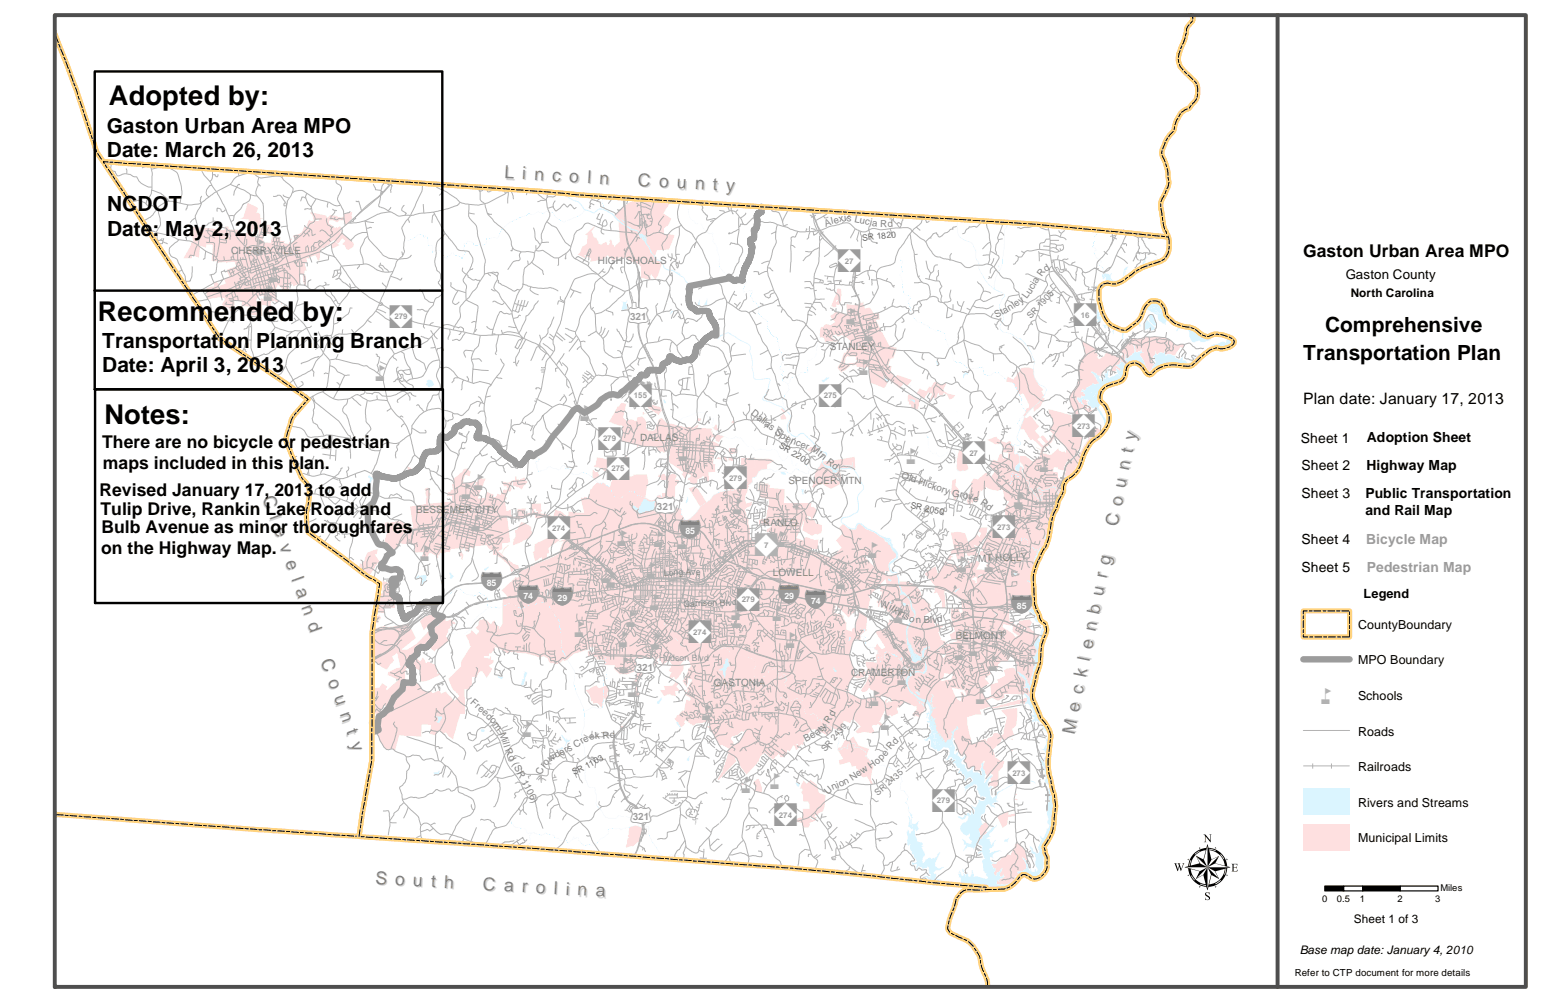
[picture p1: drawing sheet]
<svg xmlns="http://www.w3.org/2000/svg" width="432mm" height="279mm" viewBox="0 0 432 279" stroke-linecap="round" stroke-linejoin="round" font-family="sans-serif">
<defs><g id="words">
<text font-size="25.9" x="328.3" y="251.8">µ</text>
<g font-size="9.2" fill="#9c9c9c">
<text x="234.4" y="76">&quot;</text>
<text x="109" y="91.6">&quot;</text>
<text x="300.3" y="91.2">&quot;</text>
<text x="175.9" y="113.7">&quot;</text>
<text x="229" y="113.8">&quot;</text>
<text x="167.3" y="125.7">&quot;</text>
<text x="299.9" y="122.2">&quot;</text>
<text x="269.2" y="129.8">&quot;</text>
<text x="169.7" y="134.2">&quot;</text>
<text x="202.5" y="136.8">&quot;</text>
<text x="153.1" y="150.9">&quot;</text>
<text x="277.5" y="150.5">&quot;</text>
<text x="206.1" y="170.8">&quot; ¨ ¦</text>
<text x="192.5" y="179.9">&quot;</text>
<text x="281.8" y="219.3">&quot;</text>
<text x="260.7" y="227">&quot;</text>
<text x="216.5" y="231">&quot;</text>
</g>
<text font-size="9.2" fill="#b2b2b2" x="211.1" y="155.6">&quot;</text>
<g font-size="8.5" fill="#fff">
<text x="233.3" y="76.1">$</text>
<text x="107.9" y="91.7">$</text>
<text x="299.3" y="91.3">$</text>
<text x="174.9" y="113.8">$</text>
<text x="228" y="113.9">$</text>
<text x="166.3" y="125.8">$</text>
<text x="298.9" y="122.3">$</text>
<text x="268.1" y="129.9">$</text>
<text x="168.7" y="134.3">$</text>
<text x="201.5" y="136.9">$</text>
<text x="152.1" y="151">$</text>
<text x="210.1" y="155.7">$</text>
<text x="276.5" y="150.6">$</text>
<text x="205.1" y="170.9">$ § ¨</text>
<text x="191.5" y="180">$</text>
<text x="280.8" y="219.4">$</text>
<text x="259.7" y="227.1">$</text>
<text x="215.5" y="231.1">$</text>
</g>
<g font-size="8.5" fill="#838383">
<text x="190.1" y="151.2">§</text>
<text x="134.5" y="165.9">§</text>
<text x="144.8" y="169.5">§ §</text>
<text x="282.8" y="172.3">§</text>
</g>
<g font-size="8.5" fill="#9c9c9c">
<text x="190.1" y="151.3">¨</text>
<text x="190.1" y="151.3">¦</text>
<text x="134.5" y="165.9">¨</text>
<text x="134.5" y="165.9">¦</text>
<text x="144.8" y="169.6">¨ ¨</text>
<text x="144.8" y="169.6">¦ ¦</text>
<text x="217.8" y="169.4">¦ §</text>
<text x="282.8" y="172.4">¨</text>
<text x="282.8" y="172.4">¦</text>
</g>
<g font-size="7.6">
<text x="30.5" y="29.4">Adopted by:</text>
<text x="27.3" y="89.9">Recommended by:</text>
<text x="29.2" y="118.7">Notes:</text>
</g>
<g font-size="7.4" fill="#fff">
<text x="175.4" y="90.5">£</text>
<text x="183" y="143.8">£</text>
<text x="177.3" y="188.6">£</text>
<text x="176.2" y="230.5">£</text>
</g>
<g font-size="6.9" fill="#9c9c9c">
<text x="175.6" y="90.5">¤</text>
<text x="183.1" y="143.8">¤</text>
<text x="176.4" y="230.5">¤</text>
</g>
<g font-size="6.4" fill="#b2b2b2">
<text x="70.4" y="71.2">n</text>
<text x="74.4" y="78.7">n</text>
<text x="73" y="84.2">n</text>
<text x="235.9" y="90.7">n</text>
<text x="241" y="95.2">n</text>
<text x="104.3" y="106.7">n</text>
<text x="239.5" y="104.8">n</text>
<text x="177" y="110.7">nn</text>
<text x="161.5" y="117.8">n</text>
<text x="189" y="128.9">n</text>
<text x="252.7" y="129.7">n</text>
<text x="131.7" y="137.1">n</text>
<text x="290" y="132.1">n</text>
<text x="128.4" y="139.5">n</text>
<text x="204.2" y="143.8">n</text>
<text x="282.8" y="141.7">n</text>
<text x="283" y="142.5">n</text>
<text x="131" y="148.5">n</text>
<text x="171.9" y="152.6">n</text>
<text x="182.1" y="152.9">n</text>
<text x="188.7" y="153.6">n</text>
<text x="216.3" y="153">n</text>
<text x="116.8" y="157">n</text>
<text x="180" y="161.7">n</text>
<text x="242" y="156.1">n</text>
<text x="266.9" y="159.9">n n</text>
<text x="167.5" y="163">n</text>
<text x="168.9" y="164.1">n</text>
<text x="233.2" y="164.8">n</text>
<text x="181" y="170.7">n</text>
<text x="203.7" y="173.4">n</text>
<text x="215.3" y="173.7">n</text>
<text x="159.9" y="178.1">n</text>
<text x="174.3" y="175.3">n</text>
<text x="204" y="175.6">n</text>
<text x="249.3" y="174.2">n</text>
<text x="172.2" y="181">n</text>
<text x="181.3" y="181.6">n</text>
<text x="219" y="181.4">n</text>
<text x="266.2" y="184.7">nn</text>
<text x="172.5" y="188.3">n¤</text>
<text x="250.2" y="191.6">n</text>
<text x="275.6" y="187.8">n</text>
<text x="174.8" y="195.1">n</text>
<text x="242.5" y="197.4">n</text>
<text x="272.1" y="196.8">n</text>
<text x="368.7" y="196.8">n</text>
<text x="195.5" y="201.4">n</text>
<text x="145.4" y="206">n</text>
<text x="245.5" y="204.2">n</text>
<text x="206.6" y="221.9">n n</text>
</g>
<g font-size="5.9">
<text x="29.9" y="37.3">Gaston Urban Area MPO</text>
<text x="29.9" y="44">Date: March 26, 2013</text>
<text x="30" y="59.1">NCDOT</text>
<text x="30" y="65.9">Date: May 2, 2013</text>
<text x="370.6" y="92.8">Comprehensive</text>
<text x="28.6" y="97.4">Transportation Planning Branch</text>
<text x="364.5" y="100.8">Transportation Plan</text>
<text x="28.6" y="104.1">Date: April 3, 2013</text>
</g>
<g font-size="5" fill="#838383">
<text x="141" y="49.9" transform="rotate(3 141 49.9)">L</text>
<text x="178.3" y="52" transform="rotate(3 178.3 52)">C o u n tt yy</text>
<text x="73.4" y="139.2" transform="rotate(70 73.4 139.2)">C</text>
<text x="312.5" y="147.5" transform="rotate(-78 312.5 147.5)">C o u n tt yy</text>
<text x="89.7" y="184.7" transform="rotate(70 89.7 184.7)">C o u n tt yy</text>
<text x="300.5" y="205.7" transform="rotate(-78 300.5 205.7)">M e cc kk ll e n b u rr g</text>
<text x="104.9" y="247.1" transform="rotate(3 104.9 247.1)">S o u</text>
<text x="135" y="248.9" transform="rotate(3 135 248.9)">C a rr o</text>
</g>
<g font-size="5" fill="#d6d5d5">
<text x="141.3" y="50.2" transform="rotate(3 141.3 50.2)">L ii n</text>
<text x="149.7" y="50.7" transform="rotate(3 149.7 50.7)">n cc o</text>
<text x="159.4" y="51.2" transform="rotate(3 159.4 51.2)">o ll n</text>
<text x="167.9" y="51.7" transform="rotate(3 167.9 51.7)">n</text>
<text x="178.6" y="52.3" transform="rotate(3 178.6 52.3)">C o u n</text>
<text x="73.2" y="139.6" transform="rotate(70 73.2 139.6)">C ll e</text>
<text x="76.4" y="148.3" transform="rotate(70 76.4 148.3)">e vv e</text>
<text x="312.9" y="147.2" transform="rotate(-78 312.9 147.2)">C o u n</text>
<text x="79.6" y="157.5" transform="rotate(70 79.6 157.5)">e ll a n d</text>
<text x="310.7" y="158" transform="rotate(-78 310.7 158)">g</text>
<text x="82.5" y="165.4" transform="rotate(70 82.5 165.4)">a n d</text>
<text x="89.5" y="185.2" transform="rotate(70 89.5 185.2)">C o u n</text>
<text x="305.8" y="181.5" transform="rotate(-78 305.8 181.5)">e n b u</text>
<text x="300.9" y="205.4" transform="rotate(-78 300.9 205.4)">M e</text>
<text x="105.2" y="247.5" transform="rotate(3 105.2 247.5)">S o u tt h</text>
<text x="124.5" y="248.7" transform="rotate(3 124.5 248.7)">h</text>
<text x="135.3" y="249.3" transform="rotate(3 135.3 249.3)">C a</text>
<text x="150.1" y="250.1" transform="rotate(3 150.1 250.1)">o ll ii n a</text>
<text x="161.8" y="250.8" transform="rotate(3 161.8 250.8)">n a</text>
</g>
<g font-size="4.9">
<text x="364.5" y="71.8">Gaston Urban Area MPO</text>
<text x="28.6" y="125.3">There are no bicycle or pedestrian</text>
<text x="28.8" y="131.1">maps included in this plan.</text>
<text x="27.9" y="138.8">Revised January 17, 2013 to add</text>
<text x="28.1" y="144">Tulip Drive, Rankin Lake Road and</text>
<text x="28.4" y="149.1">Bulb Avenue as minor thoroughfares</text>
<text x="28.3" y="154.9">on the Highway Map.</text>
</g>
<text font-size="4.4" x="364.5" y="113">Plan date: January 17, 2013</text>
<g font-size="3.9">
<text x="363.8" y="123.8">Sheet 1</text>
<text x="382.3" y="123.7">Adoption Sheet</text>
<text x="364" y="131.5">Sheet 2</text>
<text x="382.2" y="131.4">Highway Map</text>
<text x="364" y="139.3">Sheet 3</text>
<text x="381.8" y="139.4">Public Transportation</text>
<text x="381.8" y="143.9">and Rail Map</text>
<text x="364" y="152.1">Sheet 4</text>
<text x="364" y="159.9">Sheet 5</text>
</g>
<g font-size="3.9" fill="#9c9c9c">
<text x="382.1" y="152.1">Bicycle Map</text>
<text x="382.3" y="159.9">Pedestrian Map</text>
</g>
<text font-size="3.7" x="376.3" y="78.1">Gaston County</text>
<text font-size="3.6" x="381.3" y="167.4">Legend</text>
<g font-size="3.5">
<text x="379.8" y="175.9">CountyBoundary</text>
<text x="379.8" y="185.8">MPO Boundary</text>
<text x="379.8" y="195.8">Schools</text>
<text x="379.8" y="205.7">Roads</text>
<text x="379.8" y="215.6">Railroads</text>
<text x="379.8" y="225.6">Rivers and Streams</text>
<text x="379.8" y="235.5">Municipal Limits</text>
</g>
<g font-size="3.3">
<text x="377.8" y="83.1">North Carolina</text>
<text x="378.6" y="258.2">Sheet 1 of 3</text>
<text x="363.5" y="266.7">Base map date: January 4, 2010</text>
</g>
<g font-size="2.8" fill="#838383">
<text x="64.7" y="71">CHERRYVILLE</text>
<text x="167.2" y="73.8">HIGH SHOALS</text>
<text x="232.1" y="97.8">STANLEY</text>
<text x="179" y="123.4">DALLAS</text>
<text x="220.6" y="135.4">SPENCER MTN</text>
<text x="116.4" y="143.6">BESSEMER CITY</text>
<text x="213.4" y="147.1">RANLO</text>
<text x="216.2" y="161.2">LOWELL</text>
<text x="273.6" y="157.1" transform="rotate(-1 273.6 157.1)">MT HOLLY</text>
<text x="267.3" y="178.6">BELMONT</text>
<text x="199.6" y="191.8">GASTONIA</text>
<text x="238" y="189.1">CRAMERTON</text>
</g>
<g font-size="2.8" fill="#9c9c9c">
<text x="176.2" y="89.4">321</text>
<text x="183.7" y="142.7">321</text>
<text x="178.1" y="187.5">321</text>
<text x="177" y="229.4">321</text>
</g>
<g font-size="2.7" fill="#838383">
<text x="231" y="63.4" transform="rotate(-21 231 63.4)">A</text>
<text x="232.7" y="62.7" transform="rotate(-13 232.7 62.7)">l x</text>
<text x="233.3" y="62.7" transform="rotate(-15 233.3 62.7)">e</text>
<text x="236.1" y="61.9" transform="rotate(-6 236.1 61.9)">i</text>
<text x="236.7" y="61.8" transform="rotate(7 236.7 61.8)">s</text>
<text x="238.8" y="62.1" transform="rotate(12 238.8 62.1)">Luci</text>
<text x="243.8" y="63.2" transform="rotate(6 243.8 63.2)">a</text>
<text x="246.1" y="63.4" transform="rotate(1 246.1 63.4)">R</text>
<text x="248.3" y="63.4" transform="rotate(-3 248.3 63.4)">d</text>
<text x="291.3" y="77.6" transform="rotate(-54 291.3 77.6)">R</text>
<text x="292.5" y="75.9" transform="rotate(-31 292.5 75.9)">d</text>
<text x="287.2" y="83.7" transform="rotate(-54 287.2 83.7)">L</text>
<text x="288.2" y="82.4" transform="rotate(-57 288.2 82.4)">ucia</text>
<text x="278.6" y="89" transform="rotate(-28 278.6 89)">Sta</text>
<text x="282.4" y="87" transform="rotate(-32 282.4 87)">n</text>
<text x="283.7" y="86.1" transform="rotate(-34 283.7 86.1)">ley</text>
<text x="209.9" y="115.8" transform="rotate(38 209.9 115.8)">Dallas S</text>
<text x="217.9" y="122.3" transform="rotate(36 217.9 122.3)">p</text>
<text x="219.5" y="123.3" transform="rotate(22 219.5 123.3)">e</text>
<text x="221" y="124" transform="rotate(20 221 124)">ncer</text>
<text x="226.7" y="126" transform="rotate(35 226.7 126)">M</text>
<text x="228.5" y="127.3" transform="rotate(41 228.5 127.3)">t</text>
<text x="229.2" y="127.9" transform="rotate(39 229.2 127.9)">n</text>
<text x="231" y="129.4" transform="rotate(38 231 129.4)">R</text>
<text x="232.6" y="130.6" transform="rotate(36 232.6 130.6)">d</text>
<text x="252" y="133.7" transform="rotate(19 252 133.7)">Old Hickory</text>
<text x="266.1" y="138.6" transform="rotate(14 266.1 138.6)">G o</text>
<text x="268.2" y="139.1" transform="rotate(15 268.2 139.1)">r v</text>
<text x="271.9" y="140" transform="rotate(21 271.9 140)">e</text>
<text x="274" y="141" transform="rotate(33 274 141)">R</text>
<text x="275.6" y="142.2" transform="rotate(35 275.6 142.2)">d</text>
<text x="246" y="169.8" transform="rotate(12 246 169.8)">W</text>
<text x="248.5" y="170.4" transform="rotate(24 248.5 170.4)">i</text>
<text x="249.1" y="170.7" transform="rotate(32 249.1 170.7)">l</text>
<text x="249.6" y="171" transform="rotate(34 249.6 171)">k</text>
<text x="250.9" y="171.9" transform="rotate(30 250.9 171.9)">ins</text>
<text x="254.1" y="173.7" transform="rotate(21 254.1 173.7)">o</text>
<text x="256.1" y="174.2" transform="rotate(-1 256.1 174.2)">n</text>
<text x="258.3" y="174.2" transform="rotate(-2 258.3 174.2)">Blvd</text>
<text x="131.4" y="196.7" transform="rotate(41 131.4 196.7)">Fr</text>
<text x="133.5" y="198.5" transform="rotate(34 133.5 198.5)">e</text>
<text x="134.7" y="199.4" transform="rotate(43 134.7 199.4)">e</text>
<text x="135.8" y="200.4" transform="rotate(45 135.8 200.4)">d</text>
<text x="136.9" y="201.5" transform="rotate(53 136.9 201.5)">o</text>
<text x="137.8" y="202.7" transform="rotate(54 137.8 202.7)">m</text>
<text x="231.8" y="202.4" transform="rotate(-55 231.8 202.4)">R</text>
<text x="233.1" y="200.7" transform="rotate(-59 233.1 200.7)">d</text>
<text x="139.6" y="205.2" transform="rotate(69 139.6 205.2)">M</text>
<text x="140.5" y="207.3" transform="rotate(73 140.5 207.3)">i</text>
<text x="140.6" y="207.9" transform="rotate(74 140.6 207.9)">l</text>
<text x="140.8" y="208.5" transform="rotate(72 140.8 208.5)">l</text>
<text x="141.2" y="209.9" transform="rotate(64 141.2 209.9)">R</text>
<text x="162.8" y="208.2" transform="rotate(-32 162.8 208.2)">r</text>
<text x="163.6" y="207.8" transform="rotate(-28 163.6 207.8)">e</text>
<text x="164.9" y="207" transform="rotate(-12 164.9 207)">e</text>
<text x="166.5" y="206.8" transform="rotate(-5 166.5 206.8)">k</text>
<text x="168.6" y="206.6" transform="rotate(-6 168.6 206.6)">Rd</text>
<text x="225.4" y="207.6" transform="rotate(-28 225.4 207.6)">B</text>
<text x="227.1" y="206.7" transform="rotate(-31 227.1 206.7)">e</text>
<text x="228.5" y="205.9" transform="rotate(-35 228.5 205.9)">a</text>
<text x="230" y="204.7" transform="rotate(-53 230 204.7)">t</text>
<text x="230.5" y="204.1" transform="rotate(-51 230.5 204.1)">y</text>
<text x="249.2" y="209.8" transform="rotate(-51 249.2 209.8)">R</text>
<text x="250.4" y="208.3" transform="rotate(-45 250.4 208.3)">d</text>
<text x="142.2" y="211.7" transform="rotate(62 142.2 211.7)">d (SR 1106)</text>
<text x="152.2" y="214.9" transform="rotate(-52 152.2 214.9)">r</text>
<text x="152.7" y="214.1" transform="rotate(-43 152.7 214.1)">o</text>
<text x="153.8" y="213.1" transform="rotate(-32 153.8 213.1)">w</text>
<text x="155.5" y="212" transform="rotate(-26 155.5 212)">d</text>
<text x="156.9" y="211.3" transform="rotate(-27 156.9 211.3)">ers C</text>
<text x="245.2" y="213.9" transform="rotate(-36 245.2 213.9)">o</text>
<text x="246.5" y="212.9" transform="rotate(-44 246.5 212.9)">p</text>
<text x="247.7" y="211.6" transform="rotate(-52 247.7 211.6)">e</text>
<text x="151.6" y="216.8" transform="rotate(-74 151.6 216.8)">C</text>
<text x="232.9" y="221.1" transform="rotate(-23 232.9 221.1)">n</text>
<text x="234.4" y="220.5" transform="rotate(-22 234.4 220.5)">io</text>
<text x="236.3" y="219.6" transform="rotate(-25 236.3 219.6)">n</text>
<text x="238.4" y="218.5" transform="rotate(-35 238.4 218.5)">New H</text>
<text x="231.5" y="222.3" transform="rotate(-41 231.5 222.3)">U</text>
</g>
<text font-size="2.7" x="362.1" y="273">Refer to CTP document for more details</text>
<g font-size="2.6">
<text x="402.8" y="249.2">Miles</text>
<text x="369.7" y="252.2">0</text>
<text x="373.9" y="252.2">0.5</text>
<text x="380.3" y="252.2">1</text>
<text x="390.8" y="252.2">2</text>
<text x="401.4" y="252.2">3</text>
</g>
<g font-size="2.5" fill="#686868">
<text x="241.2" y="67.3" transform="rotate(-6 241.2 67.3)">SR 1820</text>
<text x="217.7" y="125.1" transform="rotate(31 217.7 125.1)">SR 2200</text>
<text x="254.5" y="142.2" transform="rotate(12 254.5 142.2)">SR 2050</text>
<text x="160.6" y="216.8" transform="rotate(-28 160.6 216.8)">SR 1103</text>
</g>
<g font-size="2.5" fill="#838383">
<text x="288.3" y="89.2" transform="rotate(-48 288.3 89.2)">SR 1905</text>
<text x="185.7" y="161" transform="rotate(-1 185.7 161)">Long Ave</text>
<text x="191.2" y="169.7" transform="rotate(-1 191.2 169.7)">Garrison Blvd</text>
<text x="230.9" y="210.4" transform="rotate(-51 230.9 210.4)">SR 2439</text>
<text x="245.5" y="222.7" transform="rotate(-41 245.5 222.7)">SR 2435</text>
</g>
<g font-size="2.5" fill="#fff">
<text x="191.7" y="149.4">85</text>
<text x="136.1" y="164">85</text>
<text x="146.4" y="167.6">74</text>
<text x="219.4" y="167.5">29</text>
<text x="156" y="168.1">29</text>
<text x="226.8" y="168.9">74</text>
<text x="284.4" y="170.4">85</text>
</g>
<text font-size="2.5" fill="#9c9c9c" x="184.3" y="185" transform="rotate(-1 184.3 185)">Hudson Blvd</text>
<g font-size="2.2" fill="#9c9c9c">
<text x="236.3" y="73.7">27</text>
<text x="110.3" y="89.3">279</text>
<text x="302.3" y="88.8">16</text>
<text x="177.3" y="111.3">155</text>
<text x="230.4" y="111.4">275</text>
<text x="301.2" y="119.9">273</text>
<text x="168.7" y="123.4">279</text>
<text x="171" y="131.8">275</text>
<text x="271.1" y="127.5">27</text>
<text x="203.9" y="134.5">279</text>
<text x="154.4" y="148.6">274</text>
<text x="278.9" y="148.3">273</text>
<text x="213.7" y="153.2">7</text>
<text x="207.4" y="168.5">279</text>
<text x="193.9" y="177.6">274</text>
<text x="283.1" y="216.9">273</text>
<text x="262" y="224.6">279</text>
<text x="217.8" y="228.7">274</text>
</g>
<text font-size="1.7" fill="#fff" x="194.2" y="230.5">GASTON</text>
</g></defs>
<g fill="#fee0e0">
<path d="M107.6 146.2l.9-.1 .6 .2v-.2h1.4v-.3l.8 .1 .1-.2 .3 .4a.52 .52 0 0 1 .4-.4 .52 .52 0 0 1 .5 .3l2.2 1.6 .3 .1 .2-.3 .3 .5-.9-6.3 4.5-.6-.1-1.6 .2-.5-.3-1 .1-.7-.4-.4 .6-.3 .4-.2 .2 .4 .5 .2v.2h-.4l-.1 .4 .6 .7-.6 1-.2 1.8 6.8-.8-.1-1.5-1-.1-.3 .2 .1-.6-.1-.2 .4-.4 .5-.1 .2-.3-.3-.2h.8l-.3-1.7h.5l.1-1a.61 .61 0 0 1 .5-.9l1.7-1.3 .4-.9 1.3-.1-.1 .1 .3 .1-.1 .4 .7 .1-.3 1.1-.2 .3-1.1-.4-.6 1.4 .1 .8h1.6l1.6-.5h.2l-.2 .3 .4 .2 .8-1.1h.6l-.4-.6 .6 .6h1l-2.3 5.5 2.4-.1 .1-1.7h.4l1.6 .7-.1 .7 .9-.1 .3-.8 1.1 .3-.1-.6 .2-.1 .2 .2 .5-1.1 1 .4-.4-.3 .2-.3 .4 .1v-.1l-.6-.3 .2-.3-.4-.1-.1 .2-.6-.5v-.9a2.57 2.57 0 0 0 2.1 .1l.1-.3 .7-.2h.2v.3h.2v-1.3l.4-.1v.9h.7v.4h.4v-.5l.6-.2 .1 .6v-.6l.4-.4 .3 .9 .7 .5-.7 .8-.3 .1-.7 1.2-1-.8-.2 .2-1-.5v.2l-.3-.1 .1-.9-.5-.1-.1 .1 .4 .3-.1 .4-.5-.1-.2 .5 .7 .3-.5 1.2-.6-.3-.2 .3-.6 1.4 .4 .1-.1 .7-.4-.1 .4 3.3 1.2-.5v1.5h.4v.6l-1.4-.2 .9 7.2-2.3 .4 .1 1.6-1.2 .5 1 .8 .6-1.4 1.3-1.1-1 1-.8 1.6 1.6 1.3 .1 .5 .4-.1 .9 .9 1.5 .6 .2 .8a2.9 2.9 0 0 0-2.1 1.1l-.5-1.9-2.3-2a3.7 3.7 0 0 0-2.3-1v-1.1l-1-.5-.8-1.1h-.8l-2.6 .3-.2 .7-1.3-.4-.1 1.2-1.1-.3 .1-.8h-.4l-.2 .6-.8-.2-.1-.3-2.5 .3-.3 .8-.7-.1-1.2 .6-.8-.3-.2 .8-.5-.5 .2 1.1h-.5l-.1-.6-.5-.3-1.4-.5-.6 1.9-1.6-.8 .7-1.3-2.4 .1-.1-2.2-4.5-.3-.7 1.2-1.3 1.1-1.6-1.6-.8-.3 1.2-3.6h-.9a1.99 1.99 0 0 0 .2-2.2zM132.7 135l-.4 .5 .4 .2 .4-.6z" fill-rule="evenodd"/>
<path d="M268.1 158.3l.3-.1 .3 .1-.3 .4z" fill-rule="evenodd"/>
<path d="M270.6 156.8l.4-.1 .1 .5-.3 .2v-.3z" fill-rule="evenodd"/>
<path d="M202.2 127.6l.8 .3 .5 1.1-.8-.1z" fill-rule="evenodd"/>
<path d="M277.4 241.6h1.2l1.5-1.6 1.7-1.2 .8 .4 1.7-3.8 2.2 2.2 .8 2.8-.4 .2-1.1-1.1 .2 .7 .5 .5 .4 1 .1 1.1-1.2 .9-.9 .1-.1-.2-.1 .2-.4-.1 .2 .4 .4 .2-.6 .8-.4-.2-.1 .2a.35 .35 0 0 1 .3 .3 .35 .35 0 0 1-.3 .4l-1.3 1.2-1.2 .4-.7-.1a.42 .42 0 0 0-.5-.2 .42 .42 0 0 0-.3 .4l-1.1-.4 .2-.8 .2-.1 .2 .3h.3l-.2-.5 .3-.2 .5-.1 .7-.6 .4-.1h-.5v-.5l-.5 .6-.4 .1-.3-.3 .1-.6 .5-.6 .2-1.1-1.1 1.3h-.5l-.3 1.2-.2-.5a.48 .48 0 0 1-.3-.4 .48 .48 0 0 1 .1-.4l.4-.6-.1-.5h-.4v.4z" fill-rule="evenodd"/>
<path d="M262 174.3v.2l.4-.1 .2 .6-.6 .2z" fill-rule="evenodd"/>
<path d="M262.7 175.2l1-.3v.4l-.6 .1 .1 .5h-.1l-.3-.1z" fill-rule="evenodd"/>
<path d="M184.6 193h1.4l-.3-1.1 2.3-.1 .9-1.1 .7 .4 .1 .2-.6 .7 1.1 1.1-1.4 .1 .2 1.4-1.5-.2v-.3l-1.8 .5z" fill-rule="evenodd"/>
<path d="M282.6 209.7l.5-.1 .2 .4-.4 .2z" fill-rule="evenodd"/>
<path d="M283.7 223.4l1 .2-.2 .2-.8-.1z" fill-rule="evenodd"/>
<path d="M236.2 207.2l.4-.4 .3 .4 .5 .1 .4-.7 1-.6a4.9 4.9 0 0 0 1.5 2.5l2.7 1-.8 2 .3 .3a2.56 2.56 0 0 1 1.3 2.2l.5 .1v.2l-.8 3.6 .6 1.4-.5 .1-1.1-2.2-1 .2-1-.7-.6-1.6-.3 .1-.2-1.1-1.1 .4-.6-1.4-2.9 .8-.2-1.3 1.3-.3-1.7-2.6 .2-.6 .8-.1z" fill-rule="evenodd"/>
<path d="M282 206.3l.8 .5 .2-.3 .3 .2-.2 .3z" fill-rule="evenodd"/>
<path d="M176.7 107.8l.6 .2-.1 .3-.2 .1z" fill-rule="evenodd"/>
<path d="M210.1 117.6h.6l-.2 .5z" fill-rule="evenodd"/>
<path d="M205.1 117.4l.2 1-.2 .3-.1-.4-.4 .1v-.2z" fill-rule="evenodd"/>
<path d="M198.6 122.1l.4 .3z" fill-rule="evenodd"/>
<path d="M274.3 154l.4 .2v.2l-.7 .6z" fill-rule="evenodd"/>
<path d="M229.8 129.2l9.2-1.4 .2 3-.9 .4-2.5-.1-.9 .2 .3 3.9-2.8 1.5-2.4-1.3a2.31 2.31 0 0 0-1.8 .7l-.4 .5-.7-.5 1.1-1.9-.5-.9 .3-.7 .1-.9 1-1.1z" fill-rule="evenodd"/>
<path d="M225.6 125.8l1.1-.7h1.7l.9 1-1.7 .1-1.5 1 .7-.6z" fill-rule="evenodd"/>
<path d="M203.7 127.9l1.1 .2 .3 .8-1.2-.1-.1 .1z" fill-rule="evenodd"/>
<path d="M203.8 125.3l2.1 .1 .2 1.3-1.7 .4-.6-.9z" fill-rule="evenodd"/>
<path d="M218.9 115.7l.1-.1 .9 1.2-.1 .5-1.4 .1-.2-.9 .7-.4z" fill-rule="evenodd"/>
<path d="M218.4 114.5l.5-.4 .8 .9-.6 .3z" fill-rule="evenodd"/>
<path d="M195.1 116.9l1 .2-.3 .8-.7-.1z" fill-rule="evenodd"/>
<path d="M179.7 115.3l.3-.1 .3 .5 .8-.1-1.4 .4 .1-.2z" fill-rule="evenodd"/>
<path d="M114 130.5l2.2 1.2-.7 .4-1.4 .2z" fill-rule="evenodd"/>
<path d="M128.2 154.5l.6-.1 .2-.3 .6 1.1-.3 1.3-.4-.3 .2-.7-.6 .2z" fill-rule="evenodd"/>
<path d="M102.7 154.6l3-1.1-.3 1.4-.6 .2 1.2 1.7-3 4.5-2.8-2 .5-1.8 .6 .4 .1-.8 .4 .2z" fill-rule="evenodd"/>
<path d="M104.3 175.4a1.88 1.88 0 0 0 2-.1 2.51 2.51 0 0 1 2.2 0l4.4-.5 1.3-.6 2 4.3-4 3.2h2.6l.2 4.4-1.6 1.1 .1 .5-.2 .9v1.6l-.1 .6-.4-.1v1.9l-2.6 2.4-1.4 2.5 .4 .5-.9 .1-.9-.9-.5 1-.3 .3 .5 1.1-1.6 .8-.4-.9-1.7 .9 .1-4.3a4.6 4.6 0 0 1 .8-3.5l1.9-.3 .6-1.2 1.5 .9-.4 .6 .2 .5 3.4-3-3.1-1.3 .1-.8 2.5-1.1 1-.2-.9-4.2-1.5 1.2 .6 1-.4 .2 .1 .4h-.3l-.6 .6-1 1.4-2.3-1.5-.5-.5-1.1-.5-.3 .2 .2-6.7z" fill-rule="evenodd"/>
<path d="M104.6 172.6l1.5-.5a.78 .78 0 0 1 .4 .8 .78 .78 0 0 1-.7 .7l-.1 .7-1.2-.6z" fill-rule="evenodd"/>
<path d="M107 162.3l1.9 1 .4-.6 1.4-.1v1l-1.1 .3 .4 .2-.4 2.9h1.1l-.3 3h-3.3l.3 .5 .1 .9-2.7-.2 .7-5.3 1.4 .1z" fill-rule="evenodd"/>
<path d="M53.6 67.6l1.1 .5 1.3 1-.4 3-1.9-.8-.1 .9h-2.3l2-3.5z" fill-rule="evenodd"/>
<path d="M117.4 173.7l1.9-1.5 .8-.2h1.1l1.4 .4-.3 1.1 .7 .2 .3-1.1 .2-.1 1 .2-.3 .4 .4 .1 .2-.4-.2 1.2 1.6-.9 .4 .7 .4 .1 .6 .7-1.2-.1v.5h-.5v.3h.2l-.3 .6-.2-.2-.3 .4v.5l-.7 1.5 .6 .3 .4 .6-2.7 2.4-1 .1-.3 .7-1.6-1.3-1.6 .2-1.1 1.6-.6 1.5 .8 .9 .8-1.2 .7 1.1-.1 .2 .4 .4 .3-.5 2.1 .7 .9 2.1-.4 .2 .2 .4 .4-.3 .3 .4-1.7 .9a7 7 0 0 1-3.8 1.2l-.2-3.2-2.4-1.4-.2-4.4h-.9a9.8 9.8 0 0 0 4-3.1l2.7-2.8-.5-.8-.7 .3-.9 1zM122 174l-.6 1.2 .4 .1a1.16 1.16 0 0 0 1.1-1.2z" fill-rule="evenodd"/>
<path d="M163.9 193l1.9-.8 .1-.9v.8l.9-.4 .7 .8 1.5-.6a.95 .95 0 0 1 1.3 1.1v.5l-.5 .1v.9l.4 .1-.4 .7h-1l-.3 2.1h-.2h.2l-.1 .5h-.3l-1.1-1.3-1.1 .2-.1-.8-.4 .2a4.3 4.3 0 0 0-1.5-3.1z" fill-rule="evenodd"/>
<path d="M178 191.9h.3l-.1 1.5 .7 .5v.2l-.3 .2v.4l-.8 .3v-.3h-.3v-.5z" fill-rule="evenodd"/>
<path d="M173.6 203.2l.3-.3 .3 .4-.4 .2z" fill-rule="evenodd"/>
<path d="M174.2 202.5l.5 .3-.2 .1z" fill-rule="evenodd"/>
<path d="M207.3 219l.2-.1 .4 .4-.2 .3z" fill-rule="evenodd"/>
<path d="M176 231.3l1.5-.4 1.1 .2 1 .4-.1 .9-.8 3.1h-.5l-1.2 1.2-.6-.1-1.2 .6-.2-.5 .4-.9 .1-1.3 .4-.1-.3-.6 .3-.5z" fill-rule="evenodd"/>
<path d="M200.2 128.4l.7-.6 .7 .2 .1-.3 .1 .7h-.2z" fill-rule="evenodd"/>
<path d="M280 198.6l2.3-.4a1.39 1.39 0 0 1 1.6 .1v-.3l.6 .1v2.1l-.3 2.5-1.2 1.2 .5 1.7-1.5 .6-1.2 .9-1-1.5 .8-.2 .2-.6-.2-.2 1-3.9z" fill-rule="evenodd"/>
<path d="M96 62.4h.4v.3z" fill-rule="evenodd"/>
<path d="M210.9 218.5l.4-.1 .1-.4 .8-.2a6.6 6.6 0 0 1 .8 3.8l-1.9-.5 .2-.4 .1-.8h-.2l-.5-.8z" fill-rule="evenodd"/>
<path d="M233.8 82.3l.1-.2 .7 .7 .1 1.4h-.4l.1-.2-.3-.2-.4 .4 .3 .3 .2-.3 .5 .1 .3 .8-1.2 .1v.7h-.9v-.2h-.5z" fill-rule="evenodd"/>
<path d="M234.3 80.6l.9 .3 .3 1.9h-.4l-.1 2.1-.2-.6-.1-1.6-1-.9 .4-.2-.2-.5 .4-.2z" fill-rule="evenodd"/>
<path d="M210.7 220.9l.3 .2v.3z" fill-rule="evenodd"/>
<path d="M72.6 63.1l.1 .1z" fill-rule="evenodd"/>
<path d="M197.7 203.1h.8v.4l-.9-.1z" fill-rule="evenodd"/>
<path d="M145.9 146l.2 .2 .3-.2 .7 .3 .2 .3-.1 .1h.5l.4 .5h.2v.2l.4 .1 .1 1.9-1.1 1.2-4.2 1.9-.1-.6 .3-.5-.2-.4 .7-1.1-.2-1.6 .6-.2z" fill-rule="evenodd"/>
<path d="M78.8 84.7l.2 .1-.3 .5z" fill-rule="evenodd"/>
<path d="M284 221.9l.4 .1-.1 .3h-.4z" fill-rule="evenodd"/>
<path d="M237.2 192.9l.5 .1-.5 .5-.2-.2z" fill-rule="evenodd"/>
<path d="M180.4 112.5l1.6 .1 .4 .6 2.3 .7 .4 .9-.9 1.3-2.9-2-.3-.5-.4 .1 .1-.6z" fill-rule="evenodd"/>
<path d="M268.2 125.8l.7 .3 1.4 1.2v1.8l.5 2-.7 .6-1.6 .1-.7-.2a1.69 1.69 0 0 1-.1-2.1l-.2-.6z" fill-rule="evenodd"/>
<path d="M212.1 135.2h2.8v.4h.5l-.3 .9 4.4 .3-.3 3.9h7.9l-.4 .9 .5 .3 .2-.2 1 .7-.8 2.3h-.4v.6l-.5 .1 .1-.8-1.2-.2v.2h.4l.1 .5h-.4l.7 .4a1.01 1.01 0 0 1 1.6 .5l.4 .5 1.5 .4-.1 1.9-.3 .4h-.4l-.3 .3-.5-.3-.5 .2a.74 .74 0 0 1-1.2 .1l-1.6-.9a.6 .6 0 0 1-.5-.4 .6 .6 0 0 1 .1-.6l.4-2.2-1.1 2.6v.4h-.2l-1 2.1 2.3 .8v-.8l.5-.3 2.1 .7v.2l1.3-.2-.1 2.7-1.7-.2-.3 .6-1-.3-.2 .7-3.6-1.3-4.7-.5 .3-1h-1.2l-.2-2.7-1.8-.1 .2-1 .9-.3 .2-.6h-2.8v-.3l-.6 .2v-1.4l2-.4 .2-2.2v-.2h.3l.3-3-2-.2-.7-.4-.3 .8h-.2l.5-.9 .2-1-.1-.7h-.5z" fill-rule="evenodd"/>
<path d="M207.3 128.1l4.1 .1v.2h-.3v1.4l.2 .9-3.7 .9-.5-1z" fill-rule="evenodd"/>
<path d="M225.8 153.7l6.9 2.3 2.7-2.8-1.6-2.1 1.8-1.9-.3-.8-.8-.6 1.2-1.2 .4 .1a3.3 3.3 0 0 0 2.6 1.5l.6-.1 .1-.3a1.3 1.3 0 0 1 1.3-1.2 8.7 8.7 0 0 0 4 2.5l-1 2.3-.2 1.3-1.2 2.6-.8 .1 6.1 6.5-4.7 5 .6 .3-.8 3.2-2.8-.4-2.6 2.7-3.7-3.7a1.89 1.89 0 0 0-1.8-.9l-1.7-.3 1.1-1.2-4.8-4.5 4.5-4.4-2.8-1.9-1.9-.9a.58 .58 0 0 1-.6-.6z" fill-rule="evenodd"/>
<path d="M198.6 122.1l.4 .3z" fill-rule="evenodd"/>
<path d="M224.5 218.3l1.1 1 1.1-1.1 1.7 1.3 .6 2.2 1.9 .7-.4 3.4a1.59 1.59 0 0 1-1.6 1.6l-.2 .8-.7-.3-.2 .4 .5 .4 .4-.4-.7 .9 .3 .2-2 .8 .2 .4-.4 .9h-1.4l-.2-1.3-2.4-.8 1.7-.8 .7 .2v-2.6h1.9v-1.2l-.4-.8-1.4-.1v-1.8l-.5-.8 .4-.4v-.5h-.8l.4-.8v-.5l.5-.6zM226.3 228.6l1 .8 .4-.5-1-.6z" fill-rule="evenodd"/>
<path d="M257.2 173.3l.9-.7z" fill-rule="evenodd"/>
<path d="M244.8 149.1l1.1 .8 1.2 .6 .5 1.1 .9 .1 .9 2.1 1.1 .6-.1 1.6-1.1 .5-.8 1.2 .1 1.2 .3 .9-1.3-.1-.4 .9 1.1 .4h1l1.4-.4 .3 .8 .2 1.4 2.5-.2 1.2 .5 1.7 1.2 1 1.6 .4 1.2v1.7l-.4 1.2-.9 1.4-.8 .8-1.1 .7-1.3 .3h-1.5l-.9-.2v.2h-.4l.3 .4-.2 .2-1-1.1 .5-.1-1-.6-1-1.1-.1 .2-.4-.2 .3-.6-.5-.3-.2 .4-.3-.1v-.4l-1-1.3-.1 1.1-.5 .1v-1.2h-.3l.2-.7 .4 .1 .9-2.4-.6-.2 .3-.8-.4-.2 .6-.5 1.2-.2-.2-1.8-3-3.2-.8-2.4-.6-.6-1-.3 1.3-2.7 .2-1.3 .6-1.6z" fill-rule="evenodd"/>
<path d="M244.9 176.7l2.5-.9a1.11 1.11 0 0 0 .8-1.2l.6-.8-.2-.1 .2-.6 1.1 .6-.2-.4 .2-.3 .2 .1a4.4 4.4 0 0 0 3.1 1.6l.9 .3 1.8-2.8 1.5-1.7 .6-1.7v-1.4l.4 .2 1.1 1.2h.5l.3 .7-.5 .4 .6 .6h.4l-2.7 2.1 .6 .2-.1 .2 .4 .6 1.5-1 1 2.2h.4l.1 .4-.3 .2 .9-.1 .2 1.3-.5 .1 .8 1.9-.2 .2 1.8 .7-3.1 2.4 .1 .2-.4 .4 1.8 .4 .9 1.5-.1 .5a1.77 1.77 0 0 0 1 2.3l1.3 1-.5 .4-1.6-.4-.3 1.5-.8 .4-2 1.7-1.7 2.7-.6 2.4 .1 1.1-1.2 1.6-.5 1-1.1-.5-.1 .4-.8-.5 1.4-1.8-.2-.2 .1-.4-.3-.2-.2 .2-2.2-.9-.6-.4-1.7 1.7-.3-.3-.3 .4 .4 1.4-1.9 .8-.4-.4-.8 .5-.3-.7-.2-2.9-.3-.5 .6-.8 .4 .1-.6 .8 .5 .2 .3-.5 .2 .2 .7-.1 .5-.1-.1-.2-1.1-1.2 .4 .8-2.5-1-.4 .8-.5-.4-1.3 .1 .6-1.3-1.7-.9-.1-.5-.4 .4a1.25 1.25 0 0 1-1.9 .5l.2-.8 1.2-1.6 .4-1.3h.2l.1-.4-.4-.4 .1-.1 .5 .1v-.3l-1-.6-.4 .9a.76 .76 0 0 1-.9 .9l-1.2 .2 .1-.2-1-.3 .2-.3 1.6-.6-.1-.4 1.9-.4 .3-.6-.6-1v-1l3.1 .3-.2-1.1a.89 .89 0 0 1 .2-1.2l.2-1-.7-.3-.3-.6a1.04 1.04 0 0 0 .9-1.1l1.3 1.7 1-.7z" fill-rule="evenodd"/>
<path d="M254 110.2l3.1 1.7-.4 2.7-1.9-.6v-.9h-.6l.1-.8h-.5z" fill-rule="evenodd"/>
<path d="M266.4 134.4l1-.5-.2 1.8 1.1 1.5-1.1 2.7-.6-.2 .1-1.4h-.8z" fill-rule="evenodd"/>
<path d="M198.6 122.1l.4 .3z" fill-rule="evenodd"/>
<path d="M199.3 119.5l.3 .1 .6-.9a.73 .73 0 0 1 .4 1.1l.3 .1-.1 .4-.4 .3z" fill-rule="evenodd"/>
<path d="M172.8 113.6l.2 .1 .7-1 1.5 .2-1 3.9a1.18 1.18 0 0 0 1.7 .6l.7-.1 .9 .4h.7l-.1-.9 1.5-.4 1.4 2-.2-.1v1.7l.3 .1 .1 .3 1.2 .1a1.22 1.22 0 0 0 1.2-1.4l.5-1.3 .5-.7 .5-.2 .8 .9a1.36 1.36 0 0 0 1.6 .6l3.5 1 2.5 .1h.7v-.2l1.1-.6-.2 .9 4 .3-.1 1.2 .1-.6h.2l-.1 .8 1 .6 .5-.7 .6 .5 1.2 .3-.7 .4-.8 1.3-.9-.5 .1-.3-.8-.8-.4 .3-.4-.3 .4 .3-.4 .4 .4 .2-.2 .1 .1 .3 1.2 .3 1.2 .7-.3 .5-1.1-.1-.1 .3h.3v.4h-.5v.2l.6 .5-.6 .9h.2l-.2 .6 .1 .1-.2 1.5v.5l.6 .1-.2 .5 .1 1.6-1.9 .1 .2 2.5-.5 .2-1.1-1.7-1 .8h-.6v.9l-.3 .6-1.3-.1-.2-.3-.3-.1 .1-.5-.7-.1 .2-.8 .4 .1 .2-.7-.3-.2h-.8l-.4 1.3-1.2-1.6h.6l-.2-.5-3.1-2.3-.2 .2-.6-.7 .5-3.5-1.1 .1v.5h-.4l.1 .3-.6 .1-.1-.4-.9 .1-.3-.2-.4-.4 .1-.6-3.8-.1-1.6-.4-.1 .4-.3-.1 .1-.4-4.5-1.1a5 5 0 0 0 .2-3.9l.3-.4-1.3-.1-2-.9-.6-.1zM200.7 121.5v.3l.2-.2z" fill-rule="evenodd"/>
<path d="M81.4 66.5l.2 .6-.3 .1z" fill-rule="evenodd"/>
<path d="M257.2 108.6l1.9 .9 .8-1.4 .4 .2 1-1.5 .2 .1 .2-.2 .8 .6a1.18 1.18 0 0 0 1.9-.2h.3l-1 2.1 1.3 .9 2.1 .5-.6 .7-1 .5-.8-1.7-.4 .2-.1-.2 .1-.2-.2-.2-.4 .5 .1 .3-.4 .2-.8-.3 .1-.3-.3-.2-.4 1.3a.65 .65 0 0 1-1.1-.2l-1.1 1.5 .9-2.3-1.1-.5-1.2 1.8-2-1.6z" fill-rule="evenodd"/>
<path d="M281.8 105.3l1.7 .9 .2-.6 .5-.4 .2-.7 .7-.5 .5-1a3.7 3.7 0 0 1 3.4 .3l.3 2.3 1 1.5 .3 .8 .7 .6a.48 .48 0 0 1 .4 .5 .48 .48 0 0 1-.4 .4l.3 .5v.4l.4 .3-.2 .7 .4 .1-1.2 2.2-1.7 1.5-.2-.1-.2-1-2.5 2.6-.3-.4 .8-.9-.1-.4 .4-.8 .3 .1a1.64 1.64 0 0 0-.1-1.8l-1.1-2.3-.8 .1-.3 .5-.1-.2-.1-.6-.4-.3-1-2.2-.4-.4-1.8-.2z" fill-rule="evenodd"/>
<path d="M204.1 133.9l1.6 .1 .2 1.5a1.98 1.98 0 0 0-.7 1.7h-1.1l.1-.8-.7-.3 .2-.9 .7 .2 .1-.3-.3-.1 .2-.6-.4-.1z" fill-rule="evenodd"/>
<path d="M232.2 88.4l1.5-1.1 3.2 .7-.3-2.9 3.7 .2v-.6h1v-.3h.2l.1 1.1 .1-.1 .2 .9 1.3-.3 1.2 1.7 1.4-.2 .2 1.8-1.1 .2 1.6 3-.1 .2 .2 .1 2.1 4 .3-.3 .2 .4 1.6 .4-.9 2.9-.9 .1-.5 1.6-.1 .4 .9 .1-.2 1.6 1.4 1.4 .4-.5 4.1 1.4-1.3 1.6-1-.7-1.1 1.3-2.9-2.2-.6 .6 .1 .3-.9 1.3-3.9-1.5-.6-4.5h-.6l-.1 .4h-.7l-1.8-.3-.2-.7-.6 .3-.9-.2-.4 .6-1.3 1-.6 .1-.3 .5-.4-.5a.95 .95 0 0 1-.2-1.6l.3-.6h.3v-.6l.8-2.3h.5l.4-.7v-.4h.2a2.12 2.12 0 0 0 .6-2 1.96 1.96 0 0 0-1.4-1.1l-.1-.5-.4 .1-.3-.4-.4 .1a1.02 1.02 0 0 1-1.7-.2l-.2 .3a.47 .47 0 0 0-.7 .4l.6 .6 .1-.1 .4 .5 .2-.3 .5 .6-3.7 .1-.2-1.1-1.2-.1v-2.1l.3-.9 .4 .1 1-.8 .8 .1 .3 .3 1.5-1zM236.9 99.4v.4h-.3l-.4 2.1h.4l.1-.3 2.3-.1 .4-.5 .3 .3 .1-.6-.5-.1 .2-.8-2.2-.1zM249.3 99.4v.3h.3v-.2z" fill-rule="evenodd"/>
<path d="M265.9 148.9l2-.1 2 .4 .8 2.2 .2 .2 .5-.2 .5 1 .3-.1 .9 1 .4-.1-.4 1.4 .5 .2-.6 1.7-.5-.2-.4 1.4h.4l.4-1.1 1.2 .8-1.6 2.8 .6 1-1.6 .8 1.4 .5-.5 2.1 1.6-1.5 .7 .5 .6-.3 .5 .2 1.9-.1 .4 .3 1 1.7-.5 .3 1.2 .2 1.5-.2 .2 2.7-.2 .3 2.2 .5 5.2-.2 .4 1.4-.5-.1-.1-.5-.1 .5h-.3l.2 .2-.9-.2-5.2 .4v.7l.2 2.5 1.3-.1-.3 .4 .1 .3 1.8 .8 .1-.1-.8-.5 .5-.8v-.3l2.9-.4 .6 1-.7 1.2 .1 .4 1.2 .9 .1 .6 1.7 .4-1.9 2.3v.4l.5 .3v.6l.5 .5v.5l-.6 .9v.4l-.7 .1 .3 .4a.22 .22 0 0 1 .3 .1 .22 .22 0 0 1-.2 .3l.3 .2-.2 .6h.7l.1 .3-.7 .2-.2 1-.2 .1-.2 1.7-.7 1.9-.1 1.3-.3-.1-.1-.6-.8 .1 .1 .5a.39 .39 0 0 1-.1 .4 .39 .39 0 0 1-.4 .2l1.2 .1 .3 .9-.1 1.6-.7-.7a.58 .58 0 0 0-.9 .1l-5.4-.2 .2 1-1.9 .9-1.8-.8-1.5 .7 1.3 1.6-3.1 1 .5 1.3h-1.7l-2.4 .8 .1 2.1 1.4 5.3 3.6-1.3 .7 .9v-1.1l.4-.3h.3l.7-.3v-.7l.9-.2v.1l.6-.1v.2l.3-.1 1 1.6-.4 .2v.5l-2.5 2.2 .6 1.5a.9 .9 0 0 0 .8 1.1l.9 .6 1.1 .1-.6 1.7-1.1 1.2 .1 3.7-.8 .8-.1 1.7v-1.6l-.6 .1-.3 .2v1.5h-.2v-1.4l.7-.5-.1-.5-.8 .1-.2-.3-.2 .1-.1 .3-.1-.9 .8-.4-.3-.8-.2-.1 1.1-1.1-.9-.5-1.1 1.1-.4 1 .2-.9 .5-.4-.5-.4h.1v-.2l-.2 .1-.1-.9-.7-.6 .1-1.2 .5-.6v-.4l-.6 .1 .1 .3-.6 .8 .3 .5-.4 .5v.3h-.3l-.1 .3 .4 .1 .1 .7-.2-.7-1.5-.1-.1-.1v-1l-.1-.1-.9 .2-.3 .5h-.4l-.3-.2-.3-1.4-.7-.5 .5-1a.65 .65 0 0 0-.2-1l-.1-.2-.3 .4v.5h-.2v-.2a1.83 1.83 0 0 1-1.1-1.4l-.3-.6-.3 .6h-.2l.1-.1a1.25 1.25 0 0 0-.2-1.9l-.4-1 .2-.6-.7-.1-.6 1.9-1.6-.1a1.81 1.81 0 0 1-1.9-.6 8.8 8.8 0 0 0-1.6-5.1l-.7-1.7 .2-1a3.1 3.1 0 0 0-.3-3l-.9-.7 .4-1.6 1.7-2.7 1.9-1.6a1.21 1.21 0 0 0 1.6 0h.4a1.1 1.1 0 0 0 1.5-1.2l.1-.7-.6-.3-1.6-1.3a1.3 1.3 0 0 1-.4-1.8l.1-.5-.2-.3 .7-1.1h-1.3l-1.9-.5 .7-.4 2.9-2.3v.2l.5 .1 .2-.3 2-.4-.1-.3h-.7l-.1-.4-.7-.1-.4-1.1 1.4-1-.3-1.1-.4 .1-.4-1.3 2-.5h-.4l-.2-.4-.3 .4-.7 .3-.4-2.6 .1-1.2h.5l-.1 .5h.4l.1-.5 1.2 .1 .4 1.1h.6l.1-.7h-.2l-.2-2.8-2.9-2-1.7-.7 .2 4.8h-.9v-1.5l-1.4-2.8-1 .2 .4-.6-.2-.4 .2-1.2-3-3.3 3-2 .9 2 2.9-4.9 .7-.6-.2-.6h.3l-.1-.4 1-.2zM276.3 187l.9 1.4-1.9 1.3 1.3 1.5-1.9 1.3 .2 .5-.3 .2 .1 .3 .6-.3v.3l-.6 .2 .8 1.5 1.8-.6-.4-2.9 .5-.4 1.9-.5-.5-.7 2.4-1.1-.5-1.5h.1a3.4 3.4 0 0 1 2.6-.7l.3 .1 .2 .5-.2-.1-.3 .3a.37 .37 0 0 1 .3-.2 .37 .37 0 0 1 .4 .1v.9l.4-.2-.3-3.1-.4-.1-.3-.8-.9-.6-.8 1.4h-1.9l-.8 .8v1.1h-.3v-.4l-.6-.1zM266 155.1l-.1 .6 .4-.3 .1 .5h-.5v.6h.7v.4l-1.7-.4-.3 .6a3.9 3.9 0 0 0 2.7 .9l.4 .9 .4-.2v.3l.2 .3 .6-.7 .5 .3 .6-.5 .1-.3h.2l.1-.3 .3 .1a2.12 2.12 0 0 0 1.8-1.7l.2-.8-1.9 .1v-.2l-1.6 .6v.3l-1.6 .2-.2-1.5zM266 192.3l1.6 3.3 1.1 .6 .1-1.4h.2l-.4-1.2 .6 .1 .5 1 .5-.1-.2-1.1h-.2l-.1-.5zM280.6 174.6l-.3 .7 1.5 1a3.6 3.6 0 0 1 2.1 1.9l1.1-.6-.6-.1-1.2-.9-.1-.7 .3-.9zM286 175.2l-.2 .2 1.1 .7 .1-.4zM269.8 154.8v.6h.6v-.6zM288.7 180.1l-.2 .3 .1 .1 .3-.2z" fill-rule="evenodd"/>
<path d="M274.3 230.7l1.5-.8 .8 1.2-1 1.3 .5 .4-.3 .5a1.34 1.34 0 0 0-1.1 1.2l-.3 .3h-.7l.5-.9-.6-2.1 .2-.5 .5-.3z" fill-rule="evenodd"/>
<path d="M53.4 63.3l9.4 1.1 .1-1.2 .9 .1 .1 .8 2.6 .2v.6h.2v.5l1-.1 1 .1v.1l.6-1.5 .6-.7-.4-.1 .1-1.8-2.5-.3 1-.3 1.2-4.1 2.8 1.5-.5 1.5 .5-.3 .6 .5 .1 1.1h.9v.1l-.8 .1 .2 1.6h2.3l.5 .8v.7l.4 .7-.1 .8-2.4-.6-.2 .5h.1v.9h-.2l-.1 .7 .5-.1-.1 .6 2 .2 .5-2.2 2.2 .6-.1 1h1.3l-.5 .6 1.5 .2 .5-1.1v1.1l1.2-.9-.3-1.1h-.1v-.4l1.5-.3a2.45 2.45 0 0 0 1.4-1.8l.2-.4 1 .5 .1-.2-.5-.5 .5-1.2 .4-.4 .3 .4h.3l.2 .4-.1-.4 .2-.3 .5 .2-.5-.3h.2l-.2-.9-.2-.6-.5-.2v-.4h.7l.1 .4 .5-.2 3.2 .8 .1 .6 1-.9 .5 .3 .1-.2 1.5 .3-.2 .2 1.5 .1 .5-.2-.1-.7 2.3-.6-.2 1.1 .3 .8-2 1.6-.2-1.2h-1.4l-.5 .5-1.4-.5-1.2 .1v.9l1.8 1.2 .4-.3 .3 .3 .7-.6 .4 .6-.8 .7 .2 .2 .6-.5 .2 .1-.8 .9 .2 .2 .7-.9-.1 .8 3.1 2.6 .2 .7-.4 .6a1.26 1.26 0 0 1-1.6 .5l-.2-.2-.3-.8-.8-.4 .9-1-.8-.7-1.2 1.5-1.1-1-.8 .6-.3-.1a1.15 1.15 0 0 1-.9 1.1l-.7 .6-1.1 .3-.4 3.2-.3 .1-.8-1.5-1.8 .6 .1 .4-.5-.3-.3 .1 .2 1.2h-.6v.6l.5 1.8-.6-.2-.1 1.1 .3 .1 .2 3.2-.7-.2-.2-3.1-.9-.1 .1 3.1a2.02 2.02 0 0 0-1.9 .4l-.1-.8h-.4l-.1 .5h-.1v-.5l-.5 .1v1.8l-.6-.3-1.3 .1-.1-.4-1.1-1-1 2.1 .5 .3v1.5l-.5-.2 .2-.3-.4 .6 .2-.2 1.3 .8-.5 .4-.8-.5h.2l-.3-.4-.1 .3 .2 .1a.94 .94 0 0 0-1 .5 .94 .94 0 0 0 .2 1.1l.6 1.1-1.4 .6-.3-1.8-1.6-.4 .2 3.2-3.4-.3 .2-2.2-2.6-.4v-1.3l-2-.1-.2 3.6-.3 .2-.5-.7a2.67 2.67 0 0 0-1.8-1.5l-.7-.5 1-1.5h-.4v-.4l-1.5-.2-3.3 .6-.3-2.9 1.2-.6 1.1-.1-.3-.9 1-.5 .1 .5 .3-.1 .2 .5-.2 .4 2.2-.7-.5-1.3 1.5-.5-.4-1a.62 .62 0 0 1-.4-.7 .62 .62 0 0 1 .6-.5l2-.7-.4-1.4-1.9 .2-.4 .3-.1-.4-2.4 .2 .1-.4-1.7-.1 .4-4.5-1.9-.2-.1 1-1-.4a1.85 1.85 0 0 1-1.7-.7l-.8-.5zM72.6 63.1l.1 .1zM88.1 61.6v.1l.4 .1zM87.4 62.4h.5l-.1-.3zM72.9 63.3l-.1 .3 .5 .2 .1-.4zM88.5 61.4v.4l.7-.1v-.4zM72.4 82.6l.1 .2-1 1.2 1.3 .5 .4-1.2 .5 .6v.3h1.1v-.6l-1-.1 .2-.5-.5-.4-.5 .2-.4-.3zM71 63.9l-.6 1.5 .2 .8 1.5 .1 .4-2z" fill-rule="evenodd"/>
<path d="M165.9 131.4l.6 .7 .7-.2 .5 1.1-1.5 1-.6-.5z" fill-rule="evenodd"/>
<path d="M277.5 197.9l8.3-2.4 .1 1.2-7.5 1.3-.8 .1zM286.1 195.4l1.2-.2a1.41 1.41 0 0 1-1 1.6h-.1z" fill-rule="evenodd"/>
<path d="M278.9 228.3l2.9-1.2h.2l-.1 .7 2-.2v.6l-2 .3v.6a2.11 2.11 0 0 1-.8 2l-.7 .5z" fill-rule="evenodd"/>
<path d="M92.6 68.3l1.1-.7 1.2 1-2.1 .9z" fill-rule="evenodd"/>
<path d="M144.8 142.3l2.2-.1-.1 1.6h.3l1.6-.5v-.9h-.3v-1.7l2.8 .1-.1 1.8h.4l-.5 .9 2.2 .6 1.4 .3 .7-1.8 .9 .4h.6l1.3 1.3h.7l.1-1.2 4.4 .3-.9-4.2 .8 .2v-.5l.9 .2v.3h.2l.8-2.7h.3l.3-.6 1.2-1.2 .4 .2 1.5-.1 .7 .9 .3-.1 .6 .5 2.5-7-.3-.1 2.6-1.9-1.1 6.2 2.9-.3 .1-.4 3.7-.1 .5 2.1-.6 1.6-.4 2.9 1.3 .6h1.1l.5-.3 .8-1.1 .5-.1 .6 .5v-1h1l.2-3.6-1.7-.1 .1-.5-.7-.4 .1-.6 .8 .3 .2-.4 .6-.1 .6 .7 1.3-.6 1.1-.2v.3l.5 .1-.2 .2 .2 .1-.6 1.1 .7-.1 .6 .4-1.1 1.4-.2 4.3-.7 .5v.4l.4 .5 .5 .1 .1 .3 1.5 .3-.1 1.2 1.1 1.9 .7 .1 1.2-.7 1.2-1.3 1.2-1.7-3.1-5.3 1.5-.5 .7 .4 2.7 4.1a3 3 0 0 0 1.6-1.6l.5-.6 1.6-.6 1.5-.4-.2-.6 .7-.5-.1 1h2l.1-1 .4-.6 .5-.4h.6l.5-.7 1.1 .7 .4-.2-.9-2.9-.3-.5 3.7-.9-.2-.9v-1.4l3.7-.1 1.7 .6-2 1.1v1.1l-1.9 .5-.7 .6a1.46 1.46 0 0 1-1.3 1.4l-.3 .2 .2 1.1-1.3 .8 .3 .4-.5 .7v.7l-.5 .8-.1 1.3 .3 1.3 1.7-.5-.3 .4 .4 .3-.1 .3-.4-.1-.1 .3-1.3 .5-.4 .4 .6 1.3-.2 .7 .7 .4 .4 5.5h.4v.8l7.5 .4-.3 1 .2 .1 3.5 .2 2.6 .7 4.5 2.2 2.2 1.4 .6 .5-4.5 4.4 4.8 4.5-1.1 1.2 1.3 .3a2.11 2.11 0 0 1 1.9 .7l.4 .3-.4 2.3 2.6 .8v.7l.8 1.3-.1 1.9 .2 .2 1.6 .3-.1-.7 .4-.3 .6-.1 .1-1.7 .7-1.5v-1.2l1.3 .8-.1 .2-.3 .1 .5-.3 1.1 .7-.5 3.3 .4 .4-1.2 .7-.6 .7-.1 1.4-1.4-.5-.8 1.4-.8 3.1v.7l.7 2.4 .5 .7 .2 1.7-1.5 2.4-.4 1.8-.5 .7 3.2 1.7 1.2 .4 4.7-.6 1.4 1.3 .2 .4a2.76 2.76 0 0 1-.2 2.8l-1.1 2.2-.4 .2a1.14 1.14 0 0 1 1.2 .7l-.4 .5a.92 .92 0 0 0-1.5-.3l-.6-.1-.5 .3 .8 1.8-.8 .3-2.2-.4-1.8 .4-.5-.6 1.4-1.3-2.1-2.2-.1 .5-.6-.2v.3l.5 .2-.4-.1-.2 .5-2.3-.7 .5 .4-.6 2a.37 .37 0 0 1-.1 .4 .37 .37 0 0 1-.5 0l-2.1-.6-.2 .9-1.4 1.2-.1-.4-2.5-1.2a1.99 1.99 0 0 0-1.8-.1l-.9 1.1-1 .1 .2 2-.4 .3 .2 .4-.3 .4-.2-.4-1.5 1.8-.3-.3-.1-.7-.5-.4-1.1 1.7-.6-.4-.3 .7 .3 .3-1.2 1.1-.4-.2-.2 .2-.3-.3 .2-.3-.7-.4-.3 .6-1.2 1-2.2-1.9a4.9 4.9 0 0 0-2 2.8l-3.1 3.4-2-2.7-.9-2.1-.3 .4 .4 .6-5.1 5.3-.2-.4 1.3-2 1.6-4.9 .1-.3-.4-.4 1.9-1.8 1.6-1 1.6-2.9 .4-.3-.9 .5-.4-.2-1.3 1.2-1.6 .3-.3 .6 .8 1v.8l-1.1 1.1-1.6-.8-.4-.5-.7 .3-2.1-3.8-.7-.4-.1-2.2-.4 .1-.2-1.4-.4 1.3-1.1 .1a3.5 3.5 0 0 0-2.4 .7l-2.2-1.6-.4 .7 .2 .4-.9 1-.4-.1-1.6-2.3 .4-.2 .4-.7 .4-.1 1-1.4 .5 .3 .6-3.2 1.1 .3 .1-.5v-.3l-1.5-.9 .8-1.3v-.1l-.8 .6-.3-.5h.6l1.7-2.9-1.2-.4v1.2l-.5 1.2-1.1-1.7 1.6-2.4v-1.1h.4l.5-.7-.2-.4-2 .3 .1 .8-.4 .9-.7 1.3-.2-.2-.2 .5-.5 .3 .1 .3-.4 .1-.5-1-.4 .6-.3-.3-.1 .3-.6-.3 1-1.3-1-.4 .9-1.5-3.3-.2-.9-.3-.9 .7-1.3-1.5-2.3 4.6-.6-.2-.5 1.6-1.1-.2 .1-.4h.4l.5-1.1a.97 .97 0 0 0-.5-1.4l-2.3 .8-1.4-.1-.3 .1-1.4-1.2a.84 .84 0 0 1-.1-1.4h-2.8l-.1-1.5-2-.1-.4 .2-.2-.3 .4-.2-.2-.4-.3 .2-.5-.8-1.4 .5-.2-1.3 .8-.3 .3 .6 .6-.2v-1.4h-1.4l.1 .6-4.3 1.3-1.9 1.8-.6 .1-.5-.2-.6 .7-.8 .4-1.9-.2-.7-.7a1.68 1.68 0 0 0-1.3-1.3l-1.5 .3-3.6-1.1-4.4-.4-.4 .5-3.9-2.1 .1 .6-.2 .1a1.66 1.66 0 0 1-1.2 1.4l-.3-.1v.8h-1.4v.4l1.7 .3 .1-.6h.2v1h.7v.7l-1.3 .9 1 .9-1.6 2.6-1.1-1.9-.6-.1-.5 .3-.7 1.4-1.3-.2 .1 2.2-.9 1.5-1.2-.1 .1 6.8h-1.3l-2 7.2-1.2-.9-.9-1.1-.6 .5-1.1-1-.9 .7-.2 .7-1.5-.5 .3-2.5-2.7-.1v3.5l-6.3-.4-1.1 4.3-.2-.1a.99 .99 0 0 0-1.3-.3l-1.1-.1-.5-.5-2.2-3.9 1-.5-.4-.9-.3-3.3 1.6-.8 1.2-1.5 .9-.1-.4-.5 1.4-2.5 2.6-2.4v-1.9l.3 .1h3.4l.8 .6 .9 1.6 1.3 .5 1-.4 .3 .9 2.1-.9 .4 .9 1.4-.6 2.3 2.6 .2-.1 1.3-1.3-2-2.1-1.1-2.7 3.5-3.4 .1-1.5 2.7-4.2-.3-.2-.3-1.5-.3-.1-.5-1.1 1.3-.8 .3-.8 1.3 1.3 .9-1-1.1-.9 .8-.8v-.6l.5-1.1 .4 .4 .7-.5 1.9 1.6 1-1.1 .4 1.3h.3l-.1 .1 .7 .3v.7l.9-1.4 .1-7.4 1.4-.2-1.7-1.8 4.1-3.8 .1 .4 .6-.6-.1-.6 1.3-1.2 9.1-3.9a2.3 2.3 0 0 0 1.4-2l.4-1.3 .6-.8-1.8 .3 1.8-.7-.5-.4-3.9 2.7 .1 1.5-.5 .2v.9l-1.4 .7-.3-.7-.3 .3-.5 .2v.3l-.8 .4-.7-2.6 .5-.2v-2l5.1-2.5 .3 .5 1.2-.7-1-1.1-.3-2-1-1.2-1.1-.7-2.2 .5-.8-.1v-1l-.5-.1-1.5 .4-2.1 .9-2.3-.2v-.4l1.4-.1zM149.4 142.3v.9l1 .1v-.4l-.5 .1 .1-.6zM184.3 183.8a.92 .92 0 0 0-.6 .7 .92 .92 0 0 0 .3 .9l-.2 .2 .4 .2h1.1zM190.7 185.2l-.5 .8 2.8-.3v-.5l-1-1zM185.4 185.8l2.6 .2-.9-1.3zM196.9 199.9v.3h.4l.1 .5 .3-.1-.1-.5-.2 .1-.1-.4zM222.8 207.9l-.1 .4 .4 .2 .2-.4z" fill-rule="evenodd"/>
<path d="M167 127.9l3.3 .7-.6 2 .6 .4-1.1 1-.6-1-2.6-.4 .2-.5 .6-.3-.2-.9z" fill-rule="evenodd"/>
<path d="M302.8 95.5l4.3 2.4-1 .2 1 1.3-.3 .5 .7 .6 1.4-.8v-.6l.5-.5 2.8 .8 .1 .3 .9 .5 .8-1.2-.6-.6 2.7-3.2a1.21 1.21 0 0 1 1.8-.4l2.1-.4a15.7 15.7 0 0 1 6.6 .3l2.3 1.8 1.2-.2 1.2 .1-.5 1.1-.6-.6-1.2 1.6-.4 1.1v-.3l-.9-.1a.81 .81 0 0 0-1.1-.1l-.2-.2-.3 .2-.2-.1v-1l-.4 .6-1.1-.1-.7 .6-.7-1a.95 .95 0 0 1-.2 1.3l-.5 .2-.3-.3 .6 .4-.3 .3 .2 .1-.2 .1v1.1h.2v.5l.4 .1-1.5 2.2-.8-.8a.25 .25 0 0 0 .3-.3 .25 .25 0 0 0-.3-.2l-.7-2-.7-1a.63 .63 0 0 1-.2-1l.9-.1 .1-.1-.7-.1 .1-1.2-.4 .7-.7 .1v.5l-.5-.3-.2 .3-.2-1.7-.4-.5-.1 .3 .3 .4v1.5l-.5 .2v.3l-1.2 1.1-.5-.4v-.5l-.3-.3 .2 1-.4 .5 .3 .4h.3v.4l-.8 .5-.3-.5h-.4l.2-.4-.4 .1-.2-.2 .2 .8-.3 .1-.2 .3-.4-.1v.2l-.5 .1 1.2 .8a.3 .3 0 0 1 .3 .4 .3 .3 0 0 1-.4 .2l-1-.6 .1 .5a.69 .69 0 0 1-.6 .5 .69 .69 0 0 1-.7-.4l.2-1a.94 .94 0 0 0-1.4 .2l-1.4 1.3-.3 1.2h-.2l.1-.4-.4 .3-.2-.4v.4h-.2l-.6-1-.2 .2-.7-.5-.8-.1 .3 .2v.3l.1 .1v-.3l.6 .5 .4 1 .2-.3a1.88 1.88 0 0 0 .9 1.7l-.1 .4h-1.2l-.5-.1-.8 .7a1.57 1.57 0 0 0-1.3 1.1l-.5-.1-.1-.4-.2 .6-.4 .3 .7 .1 .1 .5 .2 .1 .1-.1 .1 .3a.47 .47 0 0 1-.6 .4l-.3-.2-.1 .5-.3 .2h-.3v-.4l-.1 .4-.4-.4v.4l-.4 .1 .4 .1-.4 .3 .7 .3 .3 .8v-.3l.4-.2 .1 .8 .2-.4 .4 .7-.2-.8a.61 .61 0 0 1-.1-.9l.3-.2 .3 .3 .3-.1 .5 .5-.3 .3 .3 .4-.6-.1 .5 .2v.3l.1 .1-.3 .5 .4 .3 .3-.4v-.3h.5l.1 .4-.2 .6 .7 .2-1.1 .6-1.4-1.3-1.6 .5 .9 5.4a6.8 6.8 0 0 1-.2 4.5l-.3 1.1-.2-.1-1.2 2.1-2.1 1.6-.8 1.4-.2 1-1.6-.4 .1-.4-1.2-.2-.1 1.5h1.2v1.4l1.4 1.4 1.2-4.6 2.3-2.5 .4-.3 .2 .2 5.2-8.2 1.5 1-.4 .7-.4 .4h-.4l-.1 .3a4.5 4.5 0 0 0-2.2 2l-.8 1.2-1 2.3h-.2l-.1 .6a5 5 0 0 1-1.4 2.9l.2 .2-.7 1.1-.7 .7-1.6 .7 .2 .2-.7 .5-.6 1-.2 2.3-1 2.2-.5 .6-.2 1.1-1.5 3.2-.7 4.5-.6 2.1a3.7 3.7 0 0 1-1.7 2.5l-1.4 2.4-.1 .7 .4 .4-1 3.1v3.5l-.3 2 .3 .9 .1 2.2-5.2 .2-2.2-.5 .2-.3-.2-2.7-1.5 .2-1.2-.2 .5-.3-1-1.7-.4-.3-1.9 .1-.5-.2-.6 .3-.7-.5-1.6 1.5 .3-1.5 .4-.1 .1-1.5-.2 .1v-.4l-.5-1 .5-.9h2.5l.5-.6-.2-.7 .6-.4-1.4-.9 .4-1-1.3-.7 .8-1.2v-.2l-.5-.1 .7-1.8 .8-1.3-.3-.3-2 2.7-1.3-.5a.89 .89 0 0 1-.9-.9l1.5-1.3 .3-.7 .7 .9 .6-1.3-.9-.3 .5-1.1 2-.1-.3 2.3 .4 .2 .3-1.2 .5-.6 .2 .2 .9-.7 2.9-1.6 .1-3.1-.2-.4 1.4-2.6h-1.3l-.5-2.9-.3-.3-1 .4-1.3-.1-1.5-.4-.5-.6-1.4 1.2-.3-.2-.6 2.3a.76 .76 0 0 1-.4 .8 .76 .76 0 0 1-.9-.2l-.4 1.2h-.1l.1-.7h-.1h-.3l-.1 .6h-.8l.2-.5-.5-.1 1.6-5.3-.4-.2 .9-1.1 1.1 .2 2.3-1.9 1.2 1.4 1.2-1.7-1.7-1.6 .5-.4 .3-1h.3l.1-.3 1.2 .3 .8-2 .7 .2 .1 .6-.3 .3 .5 .4 .1-.4 1.1 .4 .1-1.8h-1.7l.3-1.6-.4 .1v-.8l-.2-.4-.5 .1v.2l-1 .1-2.4-1.3 2.5-.8a1.75 1.75 0 0 0 1.5 .9l.2 .4 1.2 .4 .6-.5a.62 .62 0 0 1 .7 .7l.7 .7 .1 2.1 .2 .2 .8-.1 .6 .8v1.6l-.3 .1-.1 .4-.7 .2-.2 1.1 .6 .6 .5-.1-.3-1.4 .4-.5 .2 .6 .5 .1 .1 .3a1.01 1.01 0 0 0 .2 1.4l-.1-.3 .5-.2-.3-1.6-1-.8v-1.8h1.6l2.3 1.6 .2-.1-.2-.1 .4-.2v-.4h.4l.1-.3 .4 .1v-.3h.4l-.1-.6 .4-1v-.3l-1.4-.7v-.1l1.4 .6 .3-.6-2.6-2.2-.6 .2-1.9-3h-1.1l1.2-3.5 .6 .4 1.1-.8 2.5 3-1.2 1.4 1.4 1.6-.7 .7 1.6 1.8 .7-.7-1.5-1.7 .8-.6 1.4 1.7h.2l1.2-2.1-1-1 .8-1.3a1.64 1.64 0 0 0 0-1.8l-.4-.6v-.4l-.4-.3-.4-1.4 6.2 1.5 .4 .2-.1 .7 .8 .3 .3-1.5-1.2-2.5-.4-2.3 .6-1.1 1.9-2.4h-.3l.1-.5a2.58 2.58 0 0 0 .4-2.3l-.2-1.1 .2-1.6 .4-1 1.3-1.8-.2-1.3 .1-.7h-.4zM295.1 122l-.4 .6a6.3 6.3 0 0 1-2.3 2.5l-.5 .7-.1 1h.9l.1 .4 .5-.1v.3l.6-.3v.2l2.1-1.9a1.13 1.13 0 0 0 1.5 .9l.3-.1 .3 .5 .2-1.3 .2-.1zM273.6 161l.1 .4 .5-.2 .5-.8zM273.1 163.2l-.1 .2 .6 .1z" fill-rule="evenodd"/>
<path d="M163.7 65.6l2.8-2.4-1.1 1.5 .5 1.4 .5 .4h.3l.3 .8 .3 .1a.73 .73 0 0 0 .3 .8 .73 .73 0 0 0 .9 0l1-.6 .3 .8 .3 .2 .6-.9-.3-.1 .1-.5 .3-.1 .3 .4 .2 1 .7 .7v-.4l1.3-1-.3-5.7 .3-.3-1.4-1.4 1.8-1.8a7 7 0 0 1 2.9-2l.9-.5a4.7 4.7 0 0 1 4.4-.2l5.3 1.2-1.8 2.7 2.3 1.4a3.8 3.8 0 0 1-2 2.7v1.6l2.9 .4-1.6 4-3.3 .1-.5 1.6-.3 .1a1.76 1.76 0 0 0 1.8 1.6l.4 .5-1.1 3.4-.5 .6v.4l-1.5-1.5-.1 .8 .1 .7-.6 .1-2-.5-.2-3.1a6.5 6.5 0 0 0-3.5-1.9l-.9-1v.5l-1.1 .1-.2-.4-.6 .3 .1 .4-.2-.4-1.4 .6-.7-.5-.8-.9-2.1 1.7-.7-.3-2.2 .4 .2-.1a.68 .68 0 0 0 .2-.8 .68 .68 0 0 0-.7-.4l-1-.6-.2 .3 .3 .2-.1 .4-2.1-1.1 .7-.5 .6-1.6 1.4-.8 .1-2.3zM164.7 70.3l-.2 .3 .3 .3 .2-.4z" fill-rule="evenodd"/>
</g>
<g fill="#dbf5ff">
<path d="M310 115v.1z"/>
<path d="M222.8 129.7h.3z"/>
<path d="M246.1 184.4v.2z"/>
<path d="M246.5 183.4l.1 .1z"/>
<path d="M245.4 181.9l.1 .1z"/>
<path d="M245 181.8l.2 .1z"/>
<path d="M243.6 181.1l.2 .1z"/>
<path d="M242.1 179.6v.3z"/>
<path d="M241.6 178.9l.1 .1z"/>
<path d="M241.7 176.1l.1 .3z"/>
<path d="M288.7 152.7l.1 .2z"/>
<path d="M287.4 151.6v.5z"/>
<path d="M190.4 142.2l.1 .3z"/>
<path d="M189.1 142l.1 .1z"/>
<path d="M290.7 140.2v.2z"/>
<path d="M181.4 139.7l.2 .1z"/>
<path d="M179.7 139l.2 .1z"/>
<path d="M171.2 137.8l.2 .2z"/>
<path d="M170.6 136.7l.1 .2z"/>
<path d="M169.2 135.3l.1 .1z"/>
<path d="M282.7 133.3l.1 .1z"/>
<path d="M297.9 132.5v.2z"/>
<path d="M163.7 132.3l.1 .1z"/>
<path d="M284.4 131.7l.2 .1z"/>
<path d="M152.3 131.3h.2z"/>
<path d="M158.2 130.8l.1 .2z"/>
<path d="M284 130.6l.1 .1z"/>
<path d="M123 124.3l.1 .3z"/>
<path d="M282.9 124.1l.1 .2z"/>
<path d="M122.9 124l.1 .1z"/>
<path d="M122.9 123.6v.3z"/>
<path d="M122.9 123.2l.1 .2z"/>
<path d="M136.8 123.3l.2 .1z"/>
<path d="M123 122.8v.1z"/>
<path d="M135.3 122.5l.2 .1z"/>
<path d="M124.4 122.3h.1z"/>
<path d="M133.3 121.8v.3z"/>
<path d="M133.9 120.5l.1 .1z"/>
<path d="M127.1 119.9l.1 .6z"/>
<path d="M285.2 119.4l.1 .1z"/>
<path d="M284.7 118.6l.2 .1z"/>
<path d="M131.7 118.2l.2 .1z"/>
<path d="M131.5 118.1l.2 .1z"/>
<path d="M130.6 117.9h.1z"/>
<path d="M285.8 113.3l.1 .2z"/>
<path d="M218.7 111.7l.1 .2z"/>
<path d="M219.5 110.7v.1z"/>
<path d="M284.2 108.6l.1 .2z"/>
<path d="M283.6 107.4l.1 .2z"/>
<path d="M283 107.1h.2z"/>
<path d="M281.6 106.4l-.1 .3z"/>
<path d="M218.8 105.7l.1 .5z"/>
<path d="M218.8 105.5v.2z"/>
<path d="M218.6 104.6l.1 .3z"/>
<path d="M224.8 104.2l.2 .1z"/>
<path d="M274.9 103.5l.1 .3z"/>
<path d="M272.8 103h.2z"/>
<path d="M269.1 101.7l.1 .1z"/>
<path d="M266.8 100.8l-.1 .2z"/>
<path d="M313.4 100.8v.2z"/>
<path d="M266.5 100.6v.2z"/>
<path d="M218.7 100.2l.1 .1z"/>
<path d="M218.5 98.7l.1 .4z"/>
<path d="M218.4 98.5l.1 .1z"/>
<path d="M217.9 97.5l.1 .2z"/>
<path d="M265.4 97.4l.1 .1z"/>
<path d="M265.2 96.7l.1 .2z"/>
<path d="M217.6 95.6l.1 .2z"/>
<path d="M217.3 94.7l.1 .4z"/>
<path d="M264.5 94.8l.1 .2z"/>
<path d="M264.3 93.8v.2z"/>
<path d="M311.2 93.6v.2z"/>
<path d="M215.4 93.3l.1 .2z"/>
<path d="M261.7 92.7l.2 .1z"/>
<path d="M262.6 92.5h.1z"/>
<path d="M260.3 91.9h.2z"/>
<path d="M259.9 91.6l.1 .2z"/>
<path d="M259.8 91.4v.1z"/>
<path d="M214.7 91.2l.1 .2z"/>
<path d="M258.7 90.8l.2 .1z"/>
<path d="M214.5 89.9v.3z"/>
<path d="M254.9 87.3v.2z"/>
<path d="M254.8 87v.2z"/>
<path d="M306 85.7l.2 .1z"/>
<path d="M254 84.5l.1 .2z"/>
<path d="M210 82.7l.1 .4z"/>
<path d="M253 82.2l.2 .1z"/>
<path d="M207.9 81.7h.2z"/>
<path d="M208.2 80.1l.1 .2z"/>
<path d="M252.4 79.1l.1 .1z"/>
<path d="M205.1 78.4l.1 .1z"/>
<path d="M206.8 78.3l.2 .1z"/>
<path d="M204.5 78l.2 .1z"/>
<path d="M252.1 77.6v.2z"/>
<path d="M252 77.4l.1 .2z"/>
<path d="M202.1 75.8l.3 .2z"/>
<path d="M252.1 74.9l.1 .2z"/>
<path d="M252.1 74.7v.1z"/>
<path d="M252.1 74.3v.3z"/>
<path d="M280.2 72.8l.1 .9z"/>
<path d="M251.9 72.5v.1z"/>
<path d="M124.6 72.1l.2 .1z"/>
<path d="M123.9 71.2l.1 .2z"/>
<path d="M123.8 71l.1 .1z"/>
<path d="M129.9 69.8l.1 .5z"/>
<path d="M306.4 70h.2z"/>
<path d="M306.7 69.8v.2z"/>
<path d="M120.8 69.5v.2z"/>
<path d="M305.6 68.5l.1 .2z"/>
<path d="M134.2 68.4l.2 .1z"/>
<path d="M130.3 68l.1 .2z"/>
<path d="M305.9 67.8l.1 .2z"/>
<path d="M306 67.5l.1 .2z"/>
<path d="M119.6 67.2l.1 .3z"/>
<path d="M119.5 66.5l.1 .2z"/>
<path d="M119.5 66.3v.2z"/>
<path d="M118.3 65.9l.1 .3z"/>
<path d="M119.4 66l.1 .2z"/>
<path d="M139.8 65.3l.1 .1z"/>
<path d="M156.3 61.4l.2 .1z"/>
<path d="M145.6 60.7h.2z"/>
<path d="M149.1 59.9h.2z"/>
<path d="M151.7 59.7l.1 .2z"/>
<path d="M168.9 57.9l.1 .2z"/>
<path d="M168.6 55.5v.2z"/>
<path d="M189.7 240v.3z"/>
<path d="M165.3 236.4l.1 .1z"/>
<path d="M165.9 236.4l.1 .1z"/>
<path d="M164.3 236.1h.2z"/>
<path d="M157.8 234.9l.2 .1z"/>
<path d="M148.1 233.9l.1 .3z"/>
<path d="M155.1 234l.1 .2z"/>
<path d="M181.5 233.6l.1 .2z"/>
<path d="M170.1 232.4v.3z"/>
<path d="M170.2 231.9l.1 .2z"/>
<path d="M172.7 231.8l.2-.1z"/>
<path d="M144.9 231.4l.1 .1z"/>
<path d="M143.1 230l.1 .4z"/>
<path d="M173.8 228.3h.2z"/>
<path d="M163.4 199.6l.1 1z"/>
<path d="M163.2 198.2l.1 .5z"/>
<path d="M168.6 196.3l.1 .2z"/>
<path d="M168.7 195.9v.4z"/>
<path d="M168.8 193.6l.1 .3z"/>
<path d="M168.8 193.2l.1 .3z"/>
<path d="M160.9 192.7l.1 .2z"/>
<path d="M160.8 192.4l.1 .2z"/>
<path d="M160.6 191.9l.1 .2z"/>
<path d="M168.7 191.8l.1 .3z"/>
<path d="M168.7 191.1l.1 .6z"/>
<path d="M168.7 190.2v.2z"/>
<path d="M160.6 189l.1 .5z"/>
<path d="M169.5 188.5l.1 .2z"/>
<path d="M169.8 186.7v.7z"/>
<path d="M169.4 185.1l.1 .2z"/>
<path d="M169.3 184.8l.1 .2z"/>
<path d="M156.9 180.9l.1 .2z"/>
<path d="M156.9 180.3v.5z"/>
<path d="M156.9 179.4l.1 .9z"/>
<path d="M157 178.3v.3z"/>
<path d="M156.9 177.5l.1 .2z"/>
<path d="M156.8 176.9l.1 .2z"/>
<path d="M156.7 176l.1 .2z"/>
<path d="M156.6 175.7l.1 .2z"/>
<path d="M156.5 175.4l.1 .2z"/>
<path d="M156.5 174.9v.4z"/>
<path d="M156.4 174.2l.1 .4z"/>
<path d="M156.3 173.8l.1 .3z"/>
<path d="M156.1 173.2l.1 .2z"/>
<path d="M139.8 169.9h.2z"/>
<path d="M150.8 168.7h.2z"/>
<path d="M151.5 168.5h.1z"/>
<path d="M136.3 168l.1 .4z"/>
<path d="M136.4 167.3l.1 .3z"/>
<path d="M157.3 167v.4z"/>
<path d="M134.6 166l.1 .2z"/>
<path d="M325.4 88.7l.4-.1 .3 .5-.6 .1z" fill-rule="evenodd"/>
<path d="M322.8 91.3l.5 .3v.3z" fill-rule="evenodd"/>
<path d="M340.9 96.6l.3-.2 .9 .1-.2 .4z" fill-rule="evenodd"/>
<path d="M218.8 99.9l.2-.1 .2 1.1z" fill-rule="evenodd"/>
<path d="M261.7 101.2l.3-.2 .2 .3a.62 .62 0 0 1 .1 .9h-.2z" fill-rule="evenodd"/>
<path d="M269.5 104.6h.1a.53 .53 0 0 1 .4-.5 .53 .53 0 0 1 .6 .4l.1 .1-.3 .1a1.18 1.18 0 0 0-1 1.1l-.1-.8z" fill-rule="evenodd"/>
<path d="M246.8 105.2l1.2 .8a.37 .37 0 0 1 .4 .3 .37 .37 0 0 1-.2 .4 .37 .37 0 0 1-.5-.2z" fill-rule="evenodd"/>
<path d="M229.9 106.3h.5l.7-.7h.8l-.8 .8-.5 .2 .1 .2-.2 .1-.4-.1a.29 .29 0 0 1-.3-.2 .29 .29 0 0 1 .1-.3z" fill-rule="evenodd"/>
<path d="M119.2 106.6a1.19 1.19 0 0 1 1.5-.2l.7 1.2-.6 .5-.7 .2-1-.6 .1-.4 .3-.1z" fill-rule="evenodd"/>
<path d="M304.8 110l.7-.4 .4 .1 .8-.3-.7 1.5-.9-.2z" fill-rule="evenodd"/>
<path d="M254.2 111.8h1.7v.7h-.4l-.4-.5-.3 .1z" fill-rule="evenodd"/>
<path d="M309.6 113.9l.9 1.1-.1 1.7-.2-1.6-.6-.9z" fill-rule="evenodd"/>
<path d="M310.4 116.7l-.1 .9z" fill-rule="evenodd"/>
<path d="M310.3 117.6l-.3 1.3a8.7 8.7 0 0 1-4.8 4.8l-.6 .8a8.4 8.4 0 0 1 3-2.7l.6-.6a7.3 7.3 0 0 0 2.1-3.6z" fill-rule="evenodd"/>
<path d="M259.2 121.8l.3 .2-.3 .1z" fill-rule="evenodd"/>
<path d="M259.2 122.2l.4-.1 .2 .2-.3 .2 .1 1.5-.1-1.5-.3-.1z" fill-rule="evenodd"/>
<path d="M150.6 128.4h.4v.1l-.3 .1z" fill-rule="evenodd"/>
<path d="M285 129.5l.2 .3h-.2z" fill-rule="evenodd"/>
<path d="M222.6 129.9l-.2 .1 .4-.3z" fill-rule="evenodd"/>
<path d="M284.2 130.2l.4-.3 .5-.1 .1 1a.78 .78 0 0 1-.6 1l-.2-.1a.94 .94 0 0 1-.2-1.5z" fill-rule="evenodd"/>
<path d="M221.6 130l.4 .3 .4-.2-.5 .2z" fill-rule="evenodd"/>
<path d="M300.7 130.6l.3 .2-.3 .1z" fill-rule="evenodd"/>
<path d="M233.3 130.9l.5 .3h.8l-.2 .4-.5-.1z" fill-rule="evenodd"/>
<path d="M232.8 131.4l.2-.2 1.3 .5a.73 .73 0 0 1-.9 .5 .73 .73 0 0 1-.6-.8z" fill-rule="evenodd"/>
<path d="M103 133l.4-.1 .2 .5 .6-.1 .8 .6-.2 .3h-1l.1 .4-.4 .4v.5l-.8 .5-.3-.2 .3-.2-.3-.1 .6-.3 .5-.9-.1-.6-.2 .1-.2-.4z" fill-rule="evenodd"/>
<path d="M234 133.6h.5v.6z" fill-rule="evenodd"/>
<path d="M91 137.3l.9-.7 .2 .1v.9l-.2 .2h-.8z" fill-rule="evenodd"/>
<path d="M274.8 217.4l-.2 .4 .1 .2a.31 .31 0 0 0 .3-.2 .31 .31 0 0 0-.2-.4zM265.1 208.1l.2 .4 .7 .5v-.6l.4 .3a.51 .51 0 0 0-.4-.4 .51 .51 0 0 0-.5 .1l.1-.3zM265.4 207.1v.3zM260.9 206.6l-.1 .6zM261.7 206.2l-.4 1.7 .1 .6 .3 .4-.2-.6a.32 .32 0 0 0 .2-.3 .32 .32 0 0 0-.2-.3l.4-.8 .8 1.5zM258.5 206.7l.4 .1 .4-.4h1.9l-.3 .4 .2 1 .3-1.1-.1-1.6h1.4l-.1 .3 .6 1.5 .7 .5-1.2-2.1 .4 .1 1.1 2.2h.4l.3-.7 1-.1 .2-1.1 .3-.3-.4-.7h.4l.1-.4 .7-.5h.9l-1.2 .8-.3 1.1 .2 .5-.3 .2v.5l-.3 .1 .8 1.9-.2 1.9a.64 .64 0 0 0 .9-.5l.2 .4-.2 .6h.4v.4l.4 .1a.47 .47 0 0 0 .4 .5 .47 .47 0 0 0 .5-.5l.7-.3-.4 .7-.7 .5-.2 .7 .3 .4 .3-.1 .5 .3v.8l.4 .2-.2 .3 .3-.2 .2 .3-.2 .3 .6 .1 .1-.2 .6-.3-.2-.6 .4 .4v-.6h.5l-.4 .6 .1 .9h1.3l1 .9h.3v-1.2l-.5-.5 .5-.8-.1-.5-.3-.1 .8-.8-.2 .3v.1l.3-.1-.1 .4h-.2l.2 .3-.2 1.1 .4 .1 .2 1.3h.2l-.4 .8-.1 1.6 .2 .1 .4-.8 .8-1 .6-.4 .3 .1v.3l-.9 .7-.4 1 .2 1.4 .6-.4 .5 .1-.6 .6a.47 .47 0 0 0-.2 .4 .47 .47 0 0 0 .2 .4v.9l.6 1 .1 .1 .4-.5a1.59 1.59 0 0 0 .8-1.3l6.9-3.7h1l2.2 .5 .8 .6-.2 .1-.6-.4-1.1-.3-2-.3-5.6 3.1a1.7 1.7 0 0 0-1.3 1.5v.7l-.3-.1v.2l.5 .6-.2 .3-.3-.2v.3l-.5-.2-.6 .6 .8 1.1-1.2-.5a.78 .78 0 0 0-1.3-.3l-.3 1.5a.87 .87 0 0 1-.5 1l-.3-.1-.5 .6 .4 2.2 .4 .1-.6 .3-.2 .4a.96 .96 0 0 0-.2 1.5l.2 1.1-.5 1 .9-.2a1.51 1.51 0 0 1 1.2-1.3l.9-1.1 .5-.2 .3-.6 .7-.1 .6-.7-.1 .5-.7 .6-.3 .6-1 .8-.2 .6h.3l.2 .3h-.5l-.6 .4v.2l.9 .1 .3 1.6 1.3-1.4v.3l-.5 .4 .1 .4a.32 .32 0 0 0-.2 .2 .32 .32 0 0 0 .2 .4l-.6 .6-.7 .2 .2 1.2 1-.3 .2-.4 .5 .2 1.1-.3 .4 .4-.5-.2-1.6 .7a.78 .78 0 0 0-.2 1.3l-.9-.3v.7l.3 .4a.68 .68 0 0 0 .9 .5l.5 .3-.8-.1a.42 .42 0 0 0-.4 .3 .42 .42 0 0 0 .1 .4l.4 .9 .3-.4 .2 .1-.1 .9-.3 .2v.7l.3 .1 .1 .4 .3-.4 .1-.7 .7-.2 .2-.5 .7-.6-.3 .7 .1 .3-.5 .5-.1 .8 .2 .2 .5-.1 .4-.5 .1 .5-.4 .5h-.4l-.6 .4 .1 .5h-.2a.26 .26 0 0 0-.2-.2 .26 .26 0 0 0-.3 .2l-.2 .4a.68 .68 0 0 0 1 .5l.3 .1 .2-.3 1.4 .2 1.2-.5 1.3-1.4-.1-.5h.5l.5-.7-.5-.5 .9-.2 .5 .1 1.1-.7v-1.3l-.8-1.7h.2l.6 .5 .3 1 .2 .1v.5l.4 1.2 .4 .4-.1-.6h.2l.2 .4a.62 .62 0 0 0 .9 .3v-.6h.2l.1 .5h.3a.87 .87 0 0 0-.3-1.3l-.3-.9 .3-1.1-.2-1.4-1-.4v-.9l-.5-.5v-.6l.6 .5 .2 .4a1.18 1.18 0 0 0 1.1 1l-.1 .2 .3-.1 .1 .2v-.2l.5-.3v-.5l-.4-.2v-1h.3l.7-1.6-.6-1.3 .6 .6a.38 .38 0 0 0 .4 .1 .38 .38 0 0 0 .3-.2l.6-1.9 .3-.1-.2-.5 .5-.1 .3-.6v-.3l-.6-.5v-.6a2.05 2.05 0 0 0-.1-1.9l.1-2.2 .3-1v-3.9h.2v-.6l-.2-.5-.9-.8-.2-.6 .4-.2-.2-2.1-.5-.7v-.6l-.5-.6-.6-1.7 .3-.2 1.3 1.7v-1.1l-.4-.3v-.2l.5-.6v-.9l-.4-.8-1-.4h1l.7-1.6-.2-1 .6-.8v-.5h.9l.1 .8 .4 .2-.4 .9v3.1l-.4 4.2 .9 4.2a17.8 17.8 0 0 1 .5 8.2 9 9 0 0 1-1.6 7.9l-1.1 1.9-.6 3.8a4.1 4.1 0 0 1-2.5 4.6l-2.1-.6-1.6 .5-.8 1.3-2.7 2-13.6-1.1v-.5l.3-.4-.1-.9-.2-.3-.4 .2v-1.1h.6l.5 .6 .3-.2v-.8l.5 1.2 .3-1 .4 .2 .2 .8h.4l.4-.8h.6v1l1-.4 2.2 .8 .9-.2v-.3l-.4-.2-.2-.5v-.3l-.5-.3-.3-.7-.1-1.7-.2-.8 .2-.3 .5-.2v-.4l-.3-.1v-.6l-.4-.9h-.5l-.7 .5 .4-.6 .8-.5-.1-.6 .3-.3-1-.5-.6-.7-.5 1.3-.3 .2v.8l-.1-.4-.3 .1v-.4l-1.5-.5-1.3 1.4 .9-1.8-.7-.2 .2-.5-.6-.9 .1-.1 .9 .6v.4l.7 .4 .9-.1 .2-.6-.6-.4-.1-.5h-.3l.4-.6v-.8l-.4 .4-.8 .3-.7-.4-.9-1.5 .5-1.3 .3-.4 1-.3 .5-1.5a.54 .54 0 0 0-.5-.1 .54 .54 0 0 0-.3 .6l-.6 .4h-.5l-.7-.4-.3-.5 1.4 .4 .4-.5-.1-.4h.7l.4-.5h.3l.1 .4 .4 .2 .1-1.5 .3 .2 .2 1.2 .4-.3v-.4a.6 .6 0 0 0-.2-1l-.4-.3-.4-.7 .5 .5 .3-.1-.1 .2 .7 .2 .9-1.8-.4-.3 .6-.1 .2 .4 1.1-.2 .5-.8-.1-.3-1-.1-.5 .2v-.6h-.5l-.3-1.4-.4 .2 .4-.7-.1-.7a.98 .98 0 0 0-1.6 .2l-.8 .2-.2 .5h-.4l-.4 1h-.2l.3-1.2h-.3l-.1-.4 1.7-.8 .2-.4a.75 .75 0 0 0 .3-1.1 .75 .75 0 0 0-1.1-.1l-.5 .2-.3 .7h-.3l.2-.1-.1-.5 .3-.5-.4-.9-.6-.1 .1-.2-.4-.6-.2 .6h-.5l-.1-.4h.2l.2-.5 .3-.2-.3-.3h-.6l-.6-1.4-.7 .1 .9-.9-.2-.3-.5 .1-.3 .4 .1-.8-.3-.3h-.5l-.2 .6-.5 .4-.5-.2 .7-.5 .1-.6 .4-.5 .1-.9-.3-.7-1.2-.2-.3-.2-1 1.1-.4 .1-.5-.1 .1-.4h-.2a.94 .94 0 0 1-1.2-.6l-.4-.1-.1-2.3h-.4l-.6 .7-.5-.2z" fill-rule="evenodd"/>
<path d="M265.9 204.3l.4 .4h-.3z" fill-rule="evenodd"/>
<path d="M267.5 203l.4 .1-.1 .3 .3 .4h-.8z" fill-rule="evenodd"/>
<path d="M256.4 195.7l1.6 1.1-.5-.2-.4 .2z" fill-rule="evenodd"/>
<path d="M260.5 194.1l.2-.1v.3z" fill-rule="evenodd"/>
<path d="M252 184.7l.2 .3z" fill-rule="evenodd"/>
<path d="M251.1 183.9l.3 .3z" fill-rule="evenodd"/>
<path d="M247.1 183.6h.4l-.2 .3h-.2z" fill-rule="evenodd"/>
<path d="M250.6 183.4l.4 .1 .1 .4z" fill-rule="evenodd"/>
<path d="M250.3 183.1l.2 .2z" fill-rule="evenodd"/>
<path d="M245.5 182.1l-.1 .6 .6 .1h-.6z" fill-rule="evenodd"/>
<path d="M248.9 182.5l.3 .2z" fill-rule="evenodd"/>
<path d="M242.2 180.7l.2 .1z" fill-rule="evenodd"/>
<path d="M240.9 175.8l.4 .1z" fill-rule="evenodd"/>
<path d="M250 154.3l.3 .3z" fill-rule="evenodd"/>
<path d="M248.3 152.1l.4 .3z" fill-rule="evenodd"/>
<path d="M248.5 151.6l.3 .4z" fill-rule="evenodd"/>
<path d="M292.9 148.7l-.2 1.7-.2 .6h-.1l-.2-.2 .1-.8 .1-.5 .4-.1z" fill-rule="evenodd"/>
<path d="M286.7 150.4l.2 .1z" fill-rule="evenodd"/>
<path d="M191.1 144.8l.2 .3z" fill-rule="evenodd"/>
<path d="M188.9 141.8l.2 .2z" fill-rule="evenodd"/>
<path d="M187.7 139.7l.3 .3z" fill-rule="evenodd"/>
<path d="M181.1 139.5l.3 .2z" fill-rule="evenodd"/>
<path d="M180.8 139.4l.3 .1z" fill-rule="evenodd"/>
<path d="M207.9 134.8l.3 .2z" fill-rule="evenodd"/>
<path d="M207.6 134.6l.3 .2z" fill-rule="evenodd"/>
<path d="M285.8 131.7l.9 1.8a1.44 1.44 0 0 0 1 1.1l.1 .2-1-.6z" fill-rule="evenodd"/>
<path d="M165.8 133.7l.5 .4z" fill-rule="evenodd"/>
<path d="M284.6 133.2l.2-.1v.2z" fill-rule="evenodd"/>
<path d="M160.1 132.5l.2 .2z" fill-rule="evenodd"/>
<path d="M220.8 132.4l.4 .1 1-1.2 .6-.2-1 .8a.74 .74 0 0 1-1 .5z" fill-rule="evenodd"/>
<path d="M224.7 132.1l1.1 .3h-.8z" fill-rule="evenodd"/>
<path d="M220 132h.2l.1 .2z" fill-rule="evenodd"/>
<path d="M216.2 131.7h1.3l-1.2 .1z" fill-rule="evenodd"/>
<path d="M222.8 131.1l.5 .1 .5 .5z" fill-rule="evenodd"/>
<path d="M227.3 131.6l.4 .1z" fill-rule="evenodd"/>
<path d="M215.9 131.4l.3 .3z" fill-rule="evenodd"/>
<path d="M239.1 131.2l.3 .4z" fill-rule="evenodd"/>
<path d="M284 131.3l.2 .3z" fill-rule="evenodd"/>
<path d="M156.1 131.3l.4 .1-.4 .1z" fill-rule="evenodd"/>
<path d="M155.8 131.2l.3 .1-.2 .1z" fill-rule="evenodd"/>
<path d="M212.1 132l1.1-.9 .9 .2 1.5-.2-.6 .3-1.9-.1-.9 .7-.8 1.3z" fill-rule="evenodd"/>
<path d="M158.2 131.1l.4-.1-.2 .2z" fill-rule="evenodd"/>
<path d="M238.2 129.1h.1v.5l.3 .3-.1 .7 .6 .6-.8-.9h.2v-.3l-.3-.3 .1-.2z" fill-rule="evenodd"/>
<path d="M158.6 130.9l.5 .1 .1 .2z" fill-rule="evenodd"/>
<path d="M237.7 130.4l.6 .2-.3 .1z" fill-rule="evenodd"/>
<path d="M285.1 129.8h.1l.1 .5 .6 .3-.1 1.1v-1.1l-.3-.1-.3 .1z" fill-rule="evenodd"/>
<path d="M233.1 130.3l1.4 .3 1.6-.5h2.2l-2.8 .2-1 .3h-1z" fill-rule="evenodd"/>
<path d="M157.1 130.3l.6-.2 .4 .4-.7-.3-.8 1.1z" fill-rule="evenodd"/>
<path d="M150 129.9l.2 .1 .2 1.2-.3-.3z" fill-rule="evenodd"/>
<path d="M149.9 129.6l.1 .3z" fill-rule="evenodd"/>
<path d="M149.9 129l.4 .1-.4-.1-.1 .6z" fill-rule="evenodd"/>
<path d="M150.6 128.5v.5l-.2 .1z" fill-rule="evenodd"/>
<path d="M142.9 128.4l.4 .2z" fill-rule="evenodd"/>
<path d="M142.5 128.1l.2 .2z" fill-rule="evenodd"/>
<path d="M141.5 127.3l.2 .2z" fill-rule="evenodd"/>
<path d="M148.4 127.1l.3 .2z" fill-rule="evenodd"/>
<path d="M291.6 107.9l.5 .2 .6 .7-.4 1.6-1.5 1.6-.1 .6-2.7 2.2-1.3 1.5-2.1 5.5a.63 .63 0 0 0 0 1.1l.2 .2a.85 .85 0 0 1 .6 .7 .85 .85 0 0 1-.3 .8l-1.6-.1 .3 1.6-.1 .7h.9l.6 1v1.7v.2l-.2-.2v.3l-.4 .1 .6-.5v-1.6l-.4-.5a.43 .43 0 0 0-.3-.4 .43 .43 0 0 0-.4 .2l-.5-.2v-1.3l-.2-1.1 .3-.2 .9 .2 .6-.2a.41 .41 0 0 0 .2-.5 .41 .41 0 0 0-.3-.3l-.6-.6-.2-.8 2.1-5.5 1.5-1.9 2.5-2 .9-1.4 .6-.6 .4-.8a1.05 1.05 0 0 0-.2-1.5z" fill-rule="evenodd"/>
<path d="M147.9 126.9l.5-.2-.6 .5z" fill-rule="evenodd"/>
<path d="M139.5 125.4h.3v.5z" fill-rule="evenodd"/>
<path d="M138.6 124.3l.3 .3-.3-.1z" fill-rule="evenodd"/>
<path d="M133.6 122.5l.3 .2z" fill-rule="evenodd"/>
<path d="M133.3 122.3l.3 .2z" fill-rule="evenodd"/>
<path d="M133.7 119l.2 .1z" fill-rule="evenodd"/>
<path d="M133.4 118.7l.3 .2z" fill-rule="evenodd"/>
<path d="M284.1 94.1l.6 .5a.96 .96 0 0 1 1.1 .6l2 2 1.1 3 .5 .6 .1 .6-.4 1 .2 3 1.2 2 1.1 .5a1.73 1.73 0 0 1-1.7-1.2l-.8-1.9-.1-2.4 .3-1.5-.4-.5-.6-1.8-.8-1.5-1.1-1.3-.8-.8-.5-.3-.7-.1z" fill-rule="evenodd"/>
<path d="M218.9 106.6l.5 .2h-.5z" fill-rule="evenodd"/>
<path d="M260.5 205.4l.1 .4zM249.4 152.7l.1 .1zM260.6 204.7l.1 .4zM260.2 200.2l.1 1 1.2 1.9-.5-1.7-.7-.8zM233 131.2a.67 .67 0 0 0 .4 .9 .67 .67 0 0 0 .9-.4zM254.6 188.8l-.9 1.6 .6-.9 .9-.9zM248.7 150.8l.3 .8v-.5zM255.1 170l.1 .6 .3 .3v-.4zM252.3 166l.1 .3 .5 .1-.3-.4zM249.9 156.8l.5-.1v-.2zM250.8 155.1l.1 .9 .1-.8zM207.7 95.6h.5l1.1 .5 .7 .9-.3 1.3 .4 .9 .5 2-.2 1.7 .4 1.3 .2 1.6 1.1 .3 2.9-.4 .5 .4-.6 2.9-.6 1.4-.9 .9 .1 .5 .4 .2 1.4 .3 2 1 1.1 .2 1 .9 .1-.5h.1l-.1 .7 .7 .5 1.1 1.2v.5l-1 2.2-.1 .7 .4 1 1 1 .8 .4 .5-.1 .4-.5 .6-.4 1 .1 4 3.9a.26 .26 0 0 0 .2 .2 .26 .26 0 0 0 .3-.2 .3 .3 0 0 0-.3 .3 .3 .3 0 0 0 .3 .3l.6 .5 1.1 .3 .2 .4-.2 .7-.6 .5-.4 .8 .4 1 1 .4 1.5-.2-.1 .3 1.5 .7 2.7-.3 1.6 .3 1 1.2 1.9 3.8v.6l-1.1 1.2-.6 1.1 .3 1.7-.2 2.5-2.3 1.4-2 .4-.3 .5 .1 .6 2.5 1.6h1.1l.3-.9 .5-.6 1.1 .2 1.7 1.4 1.8 .7 1.5 1.1 1.7 .8 1.1 .1 .5 .5v.9l.4 .5v.7l.4 .1 1.1 1.6-.1 1.2-.7 .9-1.3 .7-.3 .4v.7l.4 .9 .4 .3 1.4 .3 .4 1.3a5.5 5.5 0 0 0 .6 2.9l.4 1 .4 .2 1.6 1.6 .4 .8 .4 1.9 .4 .4v.8l.3 .2a1.39 1.39 0 0 1-.3 1.7l-.3 .7-.9 1-.7 1.7 .1 2 .4 1.3a1.46 1.46 0 0 1 .9 1.5l.3 .3a1.75 1.75 0 0 0 1.5 1.7l1.2 1a2.34 2.34 0 0 1 1.1 2.2v1.3l-.8 .7 .8-.1-.1 .2-.7 .1-1.3-.6-1.1 .1-1.6 1.4-.6 1.5 .5 1.5 1.2 1.5 2.2 1.4 1.5 .2 .5 .4 .9 1.6v1.5l.2-1.3-.6-1.7 .4-1.3 .3-.2-.2-.3h.2l.2 .4-.3 .2-.2 .8 .2 .6h-.3l.3 1.4a.3 .3 0 0 0 .2 .3 .3 .3 0 0 0 .4-.2h.4v.2a1.34 1.34 0 0 0-1.1 1.3l-.1 .1a.65 .65 0 0 0-.3 .7 .65 .65 0 0 0 .6 .5l.2 .4 .7-.1-.4 .4 .4 1.5a.32 .32 0 0 1 .2 .3 .32 .32 0 0 1-.3 .3l.3 1.2 .6 .5h-1.3l-.4-1.2-.2-.5-.4-.2v.5l.7 1.2 .1 .7a.53 .53 0 0 1-.1 .8h-1.7l.2-.2 .5-.1-.3-.7h.6l.2-.5-.1-.9-.3-.3 .1-.3-.4-.1 .1-.4 .4-.1-.3-.1v-.7l-.3 .2-.5-.3v-.2h.7l-.2-.7 .2-1.4-.5 .3-.1 .8-.2 .1 .1-.8-.2-.4 .6-.3 .2-.4v.5l.2 .1 .1-.9-.3-1.2-.6-.6-.8-.4-.2 .2 .2 1-.3 .2v-.6l-.5 .1 .7-1-1.4-.6-2.6-2.3-.6-1.5-.5-.8v-1.2l-.4-1.2-.6-.5v-.7l.4-.4v-1.7l-.4-.4 .4 .3v.9l.2 .6v.2l-.5 .5v.7l.5 .3 .5 1.3h.2l.8-1.7 .5-.2 1.3-.3 1.4 .3a.65 .65 0 0 0 .7 .1 .65 .65 0 0 0 .4-.5l.1-1.5-.2-.8-.8-.5-1 .1a1.07 1.07 0 0 1-1.3 .3 1.07 1.07 0 0 1-.6-1.2l-1.2-4.1-.3-3.4 .6-1.7 1.2-1.3 .7-1.2v-.5l-.9-1-.3-2.3-.3-.8-1-1-1.2-.1 .3-.1-.6-.1 .1-1.1-.6-1.4-.2-2.2-.3-.7a.59 .59 0 0 0-.3-.7 .59 .59 0 0 0-.7 .2l-.6-.3-.5-.8-.2-1.6 1.6-1.6 .4 .1 .1-1.3-.2-.2 .2 .1v-.4l-.6-.4-.3 .2v-.4l-.7-1.2h-.2v-.5h.1l.1 .4 .1-.4-.3-.8-.8-.5h-.5l.1 .3 .9 .5-.1 .3-.9-.7a2.38 2.38 0 0 0-1.6-1.3 7.9 7.9 0 0 0-3.6-1.9l-1.4-1.1a.56 .56 0 0 0-1-.2l-.2 .2-.3 1-.3 .2-1.4-.1-2.2-1.6-.4-.4v-.7l.7-.7 1.4-.2 2.6-1.4 .1-2.1-.2-1.9 .6-1.2 1.2-1.1v-.6l-.4-.6-1.8-3.4-.9-.9-3.5 .1-1 1h-.6l-.5-.3-.3-.9-1.2-.1-.6-.4-.7-.8v-.6h-.2l-.4 .9-1.2 1.5v.4h-.4v-.2l.3 .1 .1-.5 1.1-1.2 1.1-2.3a.72 .72 0 0 0 .5-.6 .72 .72 0 0 0-.4-.7l-1.2-.4-1.3-1.7-2.8-2.7a1.1 1.1 0 0 0-1.6-.1l-.5 .5-.7 .1-1.2-.5-1.1-1.2-.1-1.5 1.1-2.2-.1-.8-.8-.8-.7-.3-.9-1.1-1.9-.6-1.6-.9-1.4-.2-.4-.4v-.7l.7-.7 .5-1.2 .8-2.9-.2-.3-3.4 .3-1-.5v-1.4l-.5-1.3 .2-1.8-.9-2.9 .3-1.3-.4-.7zM233.3 130.9l.6 .6 .5 .1 .2-.4h-.8zM254.1 179.8l-.1 .5 1.4 4.3a.52 .52 0 0 0 .4 .5 .52 .52 0 0 0 .6-.4l.3-.2-.3-.5 .5 .5 1.2-.1-1.3-1.1-.8-.3 .3 1-1.3-2.7a1.75 1.75 0 0 0-.9-1.5z" fill-rule="evenodd"/>
<path d="M266.1 98.7l.3 .4z" fill-rule="evenodd"/>
<path d="M279.7 91.4l.6 1.3 2.5 .6 1.3 .8-1.8-.9-2-.3-.5-.6z" fill-rule="evenodd"/>
<path d="M341 96.5v.3l.9 .1 .2-.2v-.2l-.5 .1-.1-.2zM325.4 88.7l.1 .5 .6-.1-.3-.5zM305.1 104l.5-.1 .6 .5 .4-.1 .1 .4 .4 .5 .2-.2 .2 .3 .3-.1-.5 .5 .3 .4 .7-.2-.2 .8 .3 .1 .3-.5v-.6l-.4-.4h.5l.1 .5 .4 .3-.6-1.4 .3-.1-.1-.4 .4 .4 .8-1.2-.2 .8 .1 .8-.2 .2v.3l.9 .1 .4-.4h.6l.3-.5 .3-.1h.4l.3 .6v-.4l-.6-.6v-.5l-.3-.4 .2-.2 .8 .7h.3l.1-.5-1.4-1.1h.4v-.3l.3 .3 .4-.5 .3-.1-.1-.5 .7 .2a.38 .38 0 0 0 .2 .4 .38 .38 0 0 0 .4 0l.4-.1 .1-.5-.6-.3 .3-.6v-.9a.74 .74 0 0 0 .7 .9l1.7-1.7v-1.2l-.3-.8 .3 .3 .3 1.8h.6l.1-.2h.6l.4-.7a.68 .68 0 0 0 .6 .9l-1.1 .3v.3l1.2 1.9 .1 .8 .6 .9-.1 .8 .4 .5h.4l.5-.5 .3-.9 1.1-1.3v-.3l-.4-.3 .2-.9-.6-.2 .6-.6 .1-.5 .2 .6 .5-.1a1.07 1.07 0 0 1 1.6-.3l.2-.3 .3 1.1 .3-.5 .4 .1 .1-.1 1.5 .4 .4 .7 .7 .1 .1 .3h.7v-.5l.2-.1 .1 .2 .1-.5 .3-.1-.3 1.2h1l.4 .5 .1 .4 .3 .1 .6-.5v-.3l1-.2-.1-.8-.3-.4 .7 .6 .4-.6 .4-.2 .2-.5 .1 .2h.5l.4-.7 1.2-.6 1.4-1.3 1.7-.3 1.1-.6h.8v.2h.5l.1-1-.3-.3-2-.2-.4-.2a1 1 0 0 0-1-.3 1 1 0 0 0-.6 .9l-.8 .6-1.3 .4h-.9l-.4-.5-.7 .2a1.16 1.16 0 0 1-1.2 .1 1.16 1.16 0 0 1-.7-1l-.1-1.6-.6-1-1.6-.2-1.1 .4-.3 .6-.2-.4 .5-.6 .6-.3-1.5-.3-1.2-1.3-.6-.2h-.6l-.1 1.2-.3-.3-.7-.1-.2-.4-.8-.3 .1-.3-.2-.2-.2-.9 .4-.2h-.5l-1-.6h.7h-.1l.5 .4 .9-.4-.1 .3 .5 .1-.1-.6h1.2l.1 .5a6.5 6.5 0 0 0 3.6 2.8 9.2 9.2 0 0 0 3.8 1l3.2 2.1 1.1 .3a7.2 7.2 0 0 1 6.9 .7 1.32 1.32 0 0 1-.6 2.2 3.9 3.9 0 0 1-3.1 .4l-1.9 .1-1.6 1.1-4.2 3.6-1.3 .3-2.5-.4a9.4 9.4 0 0 0-5.9 1.2l-1 .9a1.24 1.24 0 0 1-1.3 .5 1.24 1.24 0 0 1-1-1 3.3 3.3 0 0 0-3.7-2.2 3 3 0 0 0-1.8 3.1 2.92 2.92 0 0 1-3.2 2.6 4.4 4.4 0 0 0-3.9 3.5l.1 1.2 .6 .8-.3 .2-.2 .6-.2-.3-.6 .9 1.7 2.8 .6 1.3 .5-.2v-.6v-1.1l-.4-1.6 .3 .2v.3l.1-.3-.4-.6 .3 .3a5.9 5.9 0 0 1-2.1 7l-.7 .7a5.7 5.7 0 0 0-3.1 3.6l-1 2a8.9 8.9 0 0 1-4.9 6.6l-.4 .6-.3 1a4.3 4.3 0 0 1-1 3.3l-.6 1.2-.1 .9a17.5 17.5 0 0 0-2.2 8.2 9.3 9.3 0 0 1-2.1 4.7l-1 2.2a14.2 14.2 0 0 0-1.4 6.7l.1 2a13.3 13.3 0 0 0 1.6 7.2 2.27 2.27 0 0 0 1.7 2v.3a2.65 2.65 0 0 1 0 2.7l-.6 1.8v1l-.5 4.1-1.1 3.2-.9 4.4a6.5 6.5 0 0 0 .9 6.2l.8 2.1 2.2 3.3 .8 2h-1l-.2-.8-.7-.5-.2-.5h-.5l.4-1-.5-.9h-.8l-.6-.3-.4 .5-.1-.4-.3-.1v.4h-.5l.2-.6 .5-.3v-.3l-.6-.2-.5-.8 1.1 .3-.3-1.2-.3-.5-.6-.4-.1-.7-.6-.5-.8 .1 .6-.6 .1-.8-.9-1.4 .3-.1 .6 .3 .1 .4 .4 .2 .1-1.4-.2-.6-.5-.5-.9 .1 .6-.4-.1-.4 .1-1.1-.7-.6-.1-.4-.9-.4-.7-1.3 .1-.2 2.1 1.5 .7 1.5v.3l.4 .8 .2 .1 .1-1.4 .9-2.7-.1-.8 .4-.4v-.8l.8-.1v-.3h-.8l.2-.6-.3-.4 .2-.1-.7-.2 .2-.4h.6v-.4l.6-.9v-.4l-.6-.6-.4-1.1 .8-1 .4-1.1 .7 .9 .2-.1 .1-.8-.5 .3-.1-.4 .3-.2 .1-1.3 .3-.4 .2-.8v-.5l-.6-.6-.5 .2-.3-.4h-.5l.1-.3-.7-.6 .3-.1a.66 .66 0 0 0 .2-.7 .66 .66 0 0 0-.5-.5l-.9-.9-.6 .2 .3-.4 .4-.1-.1-.3 .3-.4h.1l.1 .4 .4 .1-.5-2.5-.1 .8h-.4l.1-1.2 .3-.4v-.8l-.2-.6 .3-2.4-1.5-1 1.4 .3v.2h.1l-.1-1.3 .3-2.2-.3-.5 .2-.1 .4 .6 .1-1.2 .4-.8-.1-.2-.4 1 .2-.9-.1-.7 .4-1 .5-.4a.7 .7 0 0 1 .1-1.1l-.4-.2-.4 .3v-.3h.2h-.4v-.3l1.1 .3-.2 .5 .1 .4 .5-.9v-.6l.4-.3a.32 .32 0 0 0 .4 .2 .32 .32 0 0 0 .2-.4l-.1-.2 .5-.1 .6-1.7 .8-5 .5-1.9 1.1-1.9 .3-1.5 .8-1.3v-.8l-.8-.9-.4-1.1-1 .1-.8 .5-1.4 .4-.5-.1-.7-.7-.4 .3v.4l1.5 .9-.1 .4-.6 .4 .4 .8v.4l-.3 .1-.3-.2h-.1v-.1l-1.5-1.6-.7-1.6-.9-.3 .3-1.6 .1 .6-.2 .5a.66 .66 0 0 0 .8 .8l.6 1.3 .4 .3 .5 .8 .6 .7a.3 .3 0 0 0 .3 .2 .3 .3 0 0 0 .3-.2l-.4-.6 .2-.6a.42 .42 0 0 0 .4-.2 .42 .42 0 0 0-.1-.5l-.8-.1-.5-.6 .1-.5a.36 .36 0 0 1 .2-.3 .36 .36 0 0 1 .4 .2l.5 .5h.7l2-.9 1.1-.1 .5 1.2 .5 .5a.3 .3 0 0 0 .3 .4 .3 .3 0 0 0 .3-.4l.3-.6 .1-1.9 .8-1.1a.48 .48 0 0 0 .4-.4 .48 .48 0 0 0-.2-.5l.5 .3 1.6-1 1-1.5-.2-.2 .3-.1 .5-.8 1-3.1 1.7-3 .6-1 1.4-.8 .2-.4 .2 .1 .6-.5 1.3-2.1-.2-2-1.5-2.3-.2-.6-.6-.3-.8 .2-.4-.3v-.3l-.6-.1-.4-.6 .2-.5-.3-.3 .5 .2 .2 .4 .1-.3-.3-.6-.4 .1-.1-.4-.1 .5-1-.4-.4 .4 .4 1-.2-.2-.3 .2-.1-.5-.2-.1-.2 .3-.7-1.3 .2-.3 .4 .2v-.3v.4h.3l.3-.2v-.5l.6 .2 .4-.2v-.6l-.4-.1v-.4l-.7-.1 .5-.8 .1 .4 .4 .1 .4-.2 .1-.5 .9-.4 .8-.6v-.2l.7 .2 1.1-.1v-.4l-.9-1.3 .1-.3zM290.2 179.8l-.1 .3 .1 .6 .3 .2 .2-1zM288.9 170.7l-.2 .3 .9 .7-.4-1zM290.2 154.9v.1h.1zM304.8 110l.3 .7 .9 .2 .7-1.5-.8 .3-.4-.1zM290.1 155.4l-.5 .7-.1 .9 .3-.1 .3-.6 .1-.5zM291.7 175.6l-.4 2.2 .6-1.6v-.4z" fill-rule="evenodd"/>
<path d="M280 74.6l-.3 1-.8 .8-.9 3.4 .2 1.1 2 .8 .8 .7 .2 .4-1 1-.7 2.2 .5 1.6 .8 1.2-.1 .7-.6 .8-.5 1.1 .4-1.2 .7-1-.1-.6-.7-.9-.5-1.4 .1-1 .9-1.9a.86 .86 0 0 0 .4-1 .86 .86 0 0 0-.9-.6l-1.8-.8-2-1.9 2 1.7-.1-1 .3-1.9 .5-1.1v-.5l.8-.8z" fill-rule="evenodd"/>
<path d="M323.2 86.8l.4 .2 .2 .4-.2-.1-.2 .2z" fill-rule="evenodd"/>
<path d="M253.8 84.2l.2 .1z" fill-rule="evenodd"/>
<path d="M275.5 78.3l.6 .8z" fill-rule="evenodd"/>
<path d="M269.2 66.8l1.3 .6a2.09 2.09 0 0 1 1.9 1.7l.7 1.3-.1 1.8 .8 1.4 .1 1.8 1.2 1.8v.4l.3 .1 .1 .6-1.7-2.8-.2-2.2-.5-.4-.2-.6-.1-2.4-.8-1.4a1.99 1.99 0 0 0-1.7-1z" fill-rule="evenodd"/>
<path d="M190.2 76.8l.2 .2z" fill-rule="evenodd"/>
<path d="M308.4 74.9v1.6l.4 .9 .1-.1-.3-.6 .2-.2h1.1l.6 .4 .4-.5-.3 1.2 .8 .9 1.4-.2 1.2-.8v.5l-.9 .5-2 .1-.6-.5v.7l.5 .3 1.9-.3 1.1-.7 .5-.5h-.4l.2-.1-.2-.5 .1-1.1 .3-.7 .5-.5 .6-.3-.5 .7 .1 .3h-.3l-.1 .4-.1-.2-.2 .2 .3 .1-.2 .9 .6-.1-.6 .6-.2-1.4-.1 1 .3 .6-.1 .2 2.9-2.3 1.8-.9 1.2-2.6 .1 .2 .4-.2-.7 1.1 .3 .2-1.1 1.1 1.8-.6-.3-.1 .3-.4 1.8-.6 .3-.1-.7 .6 .7-.3-.1 .2-.9 .3-.7-.1-.2 .4 3-.8 .9-.6 .8-1.2 .4-1.3v-1h-.2h.3v-1.4l-.5-1.3-.3-.1v-.5l1 .2 .1 .6a6.3 6.3 0 0 1-1.4 6.4l-2.2 .8a19.4 19.4 0 0 0-8.2 4.4 5.3 5.3 0 0 1-5.3 1.3 2.63 2.63 0 0 0-2.4 2.9 13.7 13.7 0 0 0 3.2 8.7l2 1a2.79 2.79 0 0 0 3.8-.3 9.9 9.9 0 0 0 4-5.5 3.6 3.6 0 0 1 2.4-2.1l1.2 .2 .4 .3a4.9 4.9 0 0 1 1.7 3h-1.4v.2h-.3l.1-.3h.5l.1-.3-.9-.5v-.2l-.4-.3h-1l-.8 .4 .7-.4h-.6l-.4 .1 .3 .2-.8 .2 .2 .3h.4l.1 .3 .3-.1 1 .6h-.8l-1.4-1-.5 .1-.7 1.1-.6 2.1-.9 .7h.5l.3 .7-.5 .2-.1-.6-.4-.1-2 1.2-.5 .6-1.4 .6v.5a.83 .83 0 0 0 .1 1.1h-.4l-.1-.7a.8 .8 0 0 0-.5-1.2l-.5-.3-1.1-.4-.4 1.4-.1-.6h-.2l.1-.3a.49 .49 0 0 0 .3-.4 .49 .49 0 0 0-.3-.5l-1.1-.7h-.2v.4l-.6-.3 .2 .6h-.5l-.1-.5-.4-.1v-.3h1.3l-.7-.6-.7-1.6-.4 .1v1.1l-.6 .5-.6-.1v-.3l.2 .2 .3-.4 .1-.4-.5-.1-.1-.6-.5 .3 .6-.9-.1-.9-.5-.1 .1-.3-.2-.4 .2 .1 .1-.2 1 1.3v1.1l.8-.1-.4-1.8-.8-1.8 .1-4h-.4l.1-.7-.2-.4h.4l.2 .9 .4-1 .6-.6 .6-.3 1.5-.1v-.2l-1-.2v-.8h-.3l-.3 .6h-.3l-.2-2.1 .2-.2zM313.7 77.8l-.1 .2 .3-.3z" fill-rule="evenodd"/>
<path d="M307.8 74.3l.2 .2z" fill-rule="evenodd"/>
<path d="M323.8 72.6h.3l.1 .1z" fill-rule="evenodd"/>
<path d="M307.3 72.5l.2 .1z" fill-rule="evenodd"/>
<path d="M306.8 72.2l.4 .3z" fill-rule="evenodd"/>
<path d="M306.7 72.1l.1 .1z" fill-rule="evenodd"/>
<path d="M323.4 72.1l.2 .1z" fill-rule="evenodd"/>
<path d="M124.3 72l.3 .1z" fill-rule="evenodd"/>
<path d="M124.1 71.8l.2 .2z" fill-rule="evenodd"/>
<path d="M123.1 70.1l.1 .3 .2 .1-.3-.1z" fill-rule="evenodd"/>
<path d="M280.9 66.5l-.1 2.1z" fill-rule="evenodd"/>
<path d="M268.4 66.2l.5 .4-.4-.1z" fill-rule="evenodd"/>
<path d="M179.7 66l.5 .7-.2 .4 .3-.3v.4l.3 .3 .2 .7-.3-2.2zM156 53.4h.3l.5 .9 1.9 .6 1.6 1 1.7 .6 1.5 2 1.9 .7a.63 .63 0 0 0 .7 .2 .63 .63 0 0 0 .4-.5l1-.6h1l1.1 .4 1.8 1.1 1.6 1.8 1.4 1.1 2.4 1.3 .9 .3a1.17 1.17 0 0 1 1.3 1.1l.3 .1 .3-.2 .5 .5 .3-.2 .3 .2 .2 2.2 .7 .9 .5 1.5 .9 1 .6 1.1 1.1 .3 .6 .6 .5 1.4 1.4 .6 1.4 .2v.3l.8 .1 .6 .6-.5-.5 .2 .1 .4 .3 .2 .6 .7 .2 .5 .5 .3 .8 .9 .8 .2 .3-.2 1.1 .3 .6-.4 2.3 .4 1.5a1.44 1.44 0 0 0 1.1 1l.9 .8 2.7-.1 .6 .3 .4 1.5 .9 1.2 .6 1.2 .2 3 .3 .6h.2l.4-1 2.5-.7 1.8 1 1 .8 1.5 .8h-.6l-.7-.4-1.3-1.1-1.5-.6-.1-.3h-.7l-.9 .4-.9 .5-.4 .7h-.4l-.4-.7v-2.1l-.1-.7-1.6-2.6-.4-1.4-.4-.2-2.7 .2-.8-.8-1.2-.6-.6-1.9 .3-4.2-.5-.6-.3 .2 .2-.2-.6-.6-.2-.7-3.2-2.1h-1.1l-.6-.3a1.2 1.2 0 0 1-1-1l-.3-.9-.4-.4-.6-.2a1.77 1.77 0 0 1-1.2-1.5l-.9-.7-.6-1.8-.7-.6-.6-1.1-.6-.4 .2-.1-.2-.3-.3 .1-.3-.1-.6-1.7-.8-.4h-.7l-2.9-1.7-1.9-1.7-.7-1-3-1.4h-.8l-1.3 1.2-1.9-.9-.7-.1-1.9-2.2-1.4-.5-2.2-1.2-1.3-.4zM180.6 66.2l.1 .3 .1-.3z" fill-rule="evenodd"/>
<path d="M268.1 65.8l.3 .4z" fill-rule="evenodd"/>
<path d="M117.1 65.4h.4z" fill-rule="evenodd"/>
<path d="M267.9 65.2l.2 .6z" fill-rule="evenodd"/>
<path d="M281.6 62.7h.2v.5l-.4 .2v.4l-.4 .5-.2 2.2 .1-2.3 .4-.4z" fill-rule="evenodd"/>
<path d="M157.4 62l.3 .1z" fill-rule="evenodd"/>
<path d="M267.5 61.8l.2 .2v1.2z" fill-rule="evenodd"/>
<path d="M267.4 61.6l.1 .2z" fill-rule="evenodd"/>
<path d="M267.1 60.6h.2l.1 1z" fill-rule="evenodd"/>
<path d="M155.5 60.9l.4 .1z" fill-rule="evenodd"/>
<path d="M154.9 60l.3 .4z" fill-rule="evenodd"/>
<path d="M148.6 59.9l.3 .1z" fill-rule="evenodd"/>
<path d="M153.9 59.4l.7 .1z" fill-rule="evenodd"/>
<path d="M153.3 59.2l.5 .2h-.5z" fill-rule="evenodd"/>
<path d="M151.9 59.8l1-.8 .4 .1h-.4z" fill-rule="evenodd"/>
<path d="M287.9 236.6h.1z" fill-rule="evenodd"/>
<path d="M279.1 224.1l.2 .1z" fill-rule="evenodd"/>
<path d="M262.6 205.2l.3 .1z" fill-rule="evenodd"/>
<path d="M246 184.8l.2-.1z" fill-rule="evenodd"/>
<path d="M251.7 184.7h.3z" fill-rule="evenodd"/>
<path d="M251.5 184.3l.1 .4z" fill-rule="evenodd"/>
<path d="M245.9 184.1l.1 .1z" fill-rule="evenodd"/>
<path d="M246.8 183.9l.2 .1z" fill-rule="evenodd"/>
<path d="M246.2 183.8l.5 .1z" fill-rule="evenodd"/>
<path d="M246.8 183.6h.3z" fill-rule="evenodd"/>
<path d="M247.3 182.9l.1 .6z" fill-rule="evenodd"/>
<path d="M246.3 183.3l.2 .1z" fill-rule="evenodd"/>
<path d="M246.1 183l.1 .2z" fill-rule="evenodd"/>
<path d="M246 182.8v.2z" fill-rule="evenodd"/>
<path d="M249.6 182.9l.2 .1z" fill-rule="evenodd"/>
<path d="M249.9 182.9l.1 .1z" fill-rule="evenodd"/>
<path d="M247.2 182.7l.1 .2z" fill-rule="evenodd"/>
<path d="M249.3 182.8l.1 .1z" fill-rule="evenodd"/>
<path d="M247.2 182.5h.3z" fill-rule="evenodd"/>
<path d="M248.7 182.4l.1 .1z" fill-rule="evenodd"/>
<path d="M247.7 182.3h.5z" fill-rule="evenodd"/>
<path d="M248.4 182.3l.3 .1z" fill-rule="evenodd"/>
<path d="M244.9 181.7l.1 .1z" fill-rule="evenodd"/>
<path d="M244.7 181.6l.2 .1z" fill-rule="evenodd"/>
<path d="M244.5 181.4l.1 .1z" fill-rule="evenodd"/>
<path d="M242.7 181.2l.3 .1z" fill-rule="evenodd"/>
<path d="M244.4 181.1l.1 .2z" fill-rule="evenodd"/>
<path d="M243 181.1l.2-.2z" fill-rule="evenodd"/>
<path d="M243.8 181l.5-.1z" fill-rule="evenodd"/>
<path d="M242.4 180.8l.1 .2z" fill-rule="evenodd"/>
<path d="M243.3 180.9l.2 .1z" fill-rule="evenodd"/>
<path d="M242.1 180.5l.1 .2z" fill-rule="evenodd"/>
<path d="M242.1 180.3v.2z" fill-rule="evenodd"/>
<path d="M242 180l.1 .2z" fill-rule="evenodd"/>
<path d="M241.9 179.1l.2 .3z" fill-rule="evenodd"/>
<path d="M241.5 178.6l.1 .3z" fill-rule="evenodd"/>
<path d="M241.5 178.5l.6-.2-.4 .3z" fill-rule="evenodd"/>
<path d="M240.9 178.1h.1z" fill-rule="evenodd"/>
<path d="M241.1 178.1l.4-.1z" fill-rule="evenodd"/>
<path d="M240.8 177.9l.1 .2z" fill-rule="evenodd"/>
<path d="M241.6 178l.3 .1z" fill-rule="evenodd"/>
<path d="M240.9 177.4l.5-.4-.7 .9z" fill-rule="evenodd"/>
<path d="M241.5 176.9l.3-.3z" fill-rule="evenodd"/>
<path d="M241.6 176l.1 .1z" fill-rule="evenodd"/>
<path d="M241.3 175.9l.3 .1z" fill-rule="evenodd"/>
<path d="M240.5 175.7l.3 .1z" fill-rule="evenodd"/>
<path d="M249.9 154.2l.1 .1z" fill-rule="evenodd"/>
<path d="M289 153.4l.1 .2z" fill-rule="evenodd"/>
<path d="M288.1 152.5l.2 .1z" fill-rule="evenodd"/>
<path d="M287.9 152.3l.1 .1z" fill-rule="evenodd"/>
<path d="M287.5 152.2l.4 .1z" fill-rule="evenodd"/>
<path d="M287.3 151h.1v.3z" fill-rule="evenodd"/>
<path d="M285.8 151.1l.7-.5z" fill-rule="evenodd"/>
<path d="M285.6 150.6l.1 .4z" fill-rule="evenodd"/>
<path d="M287.1 151h.2z" fill-rule="evenodd"/>
<path d="M286.9 150.5v.2z" fill-rule="evenodd"/>
<path d="M191.6 145.4l.4 .1z" fill-rule="evenodd"/>
<path d="M192.1 145.4l.3-.1z" fill-rule="evenodd"/>
<path d="M191.4 145.3l.2 .1z" fill-rule="evenodd"/>
<path d="M192.6 145.2l.5-.3z" fill-rule="evenodd"/>
<path d="M193.2 144.8l.4-.3z" fill-rule="evenodd"/>
<path d="M191 144.5l.1 .2z" fill-rule="evenodd"/>
<path d="M190.8 144.3l.2 .2z" fill-rule="evenodd"/>
<path d="M196 141.4l.8-.3 1.1-.8-1.1 .9-.6 .2-1.6 2.2-1 .8 1.3-1.2z" fill-rule="evenodd"/>
<path d="M190.7 143.9l.1 .3z" fill-rule="evenodd"/>
<path d="M190.5 143.6l.1 .2z" fill-rule="evenodd"/>
<path d="M190.4 143.4l.1 .2z" fill-rule="evenodd"/>
<path d="M190.5 142.7l-.1 .5z" fill-rule="evenodd"/>
<path d="M190.4 142.6l.1 .1z" fill-rule="evenodd"/>
<path d="M190 142.2h.2z" fill-rule="evenodd"/>
<path d="M190.2 142.2h.2z" fill-rule="evenodd"/>
<path d="M189.8 142.1l.2 .1z" fill-rule="evenodd"/>
<path d="M189.4 142l.4 .1z" fill-rule="evenodd"/>
<path d="M188.6 141.7l.1-.1z" fill-rule="evenodd"/>
<path d="M188.4 141.6l.2 .1z" fill-rule="evenodd"/>
<path d="M188.1 141.3l.1 .2z" fill-rule="evenodd"/>
<path d="M188 141.1l.1 .2z" fill-rule="evenodd"/>
<path d="M188 140.8v.3z" fill-rule="evenodd"/>
<path d="M188 140.4l.1-.1-.1 .3z" fill-rule="evenodd"/>
<path d="M198 140.2l.5-.3z" fill-rule="evenodd"/>
<path d="M188 140l.1 .2z" fill-rule="evenodd"/>
<path d="M182 139.9l.4 .1z" fill-rule="evenodd"/>
<path d="M182.5 139.9l.2 .1z" fill-rule="evenodd"/>
<path d="M182.8 139.8l.2 .1z" fill-rule="evenodd"/>
<path d="M199.2 138.8l1.1-.7-.7 .4-1.1 1.4z" fill-rule="evenodd"/>
<path d="M183.8 138.7l.3-.2-1.1 1.3z" fill-rule="evenodd"/>
<path d="M187.5 139.5l.1 .1z" fill-rule="evenodd"/>
<path d="M185.7 139.4l.2 .1z" fill-rule="evenodd"/>
<path d="M187.3 139.4l.2 .1z" fill-rule="evenodd"/>
<path d="M185.6 139.3l.1 .1z" fill-rule="evenodd"/>
<path d="M186.2 139.4h.4z" fill-rule="evenodd"/>
<path d="M186.9 139.4h.4z" fill-rule="evenodd"/>
<path d="M173.1 139.3l.9-.2 .7-.6-.8 .7z" fill-rule="evenodd"/>
<path d="M180.5 139.3l.3 .1z" fill-rule="evenodd"/>
<path d="M172.6 139.2l.4 .1z" fill-rule="evenodd"/>
<path d="M180.3 139.2l.2 .1z" fill-rule="evenodd"/>
<path d="M185.4 139.1l.2 .2z" fill-rule="evenodd"/>
<path d="M172.4 139.1l.2 .1z" fill-rule="evenodd"/>
<path d="M180 139.1l.3 .1z" fill-rule="evenodd"/>
<path d="M172.1 139l.3 .1z" fill-rule="evenodd"/>
<path d="M179.5 138.9l.2 .1z" fill-rule="evenodd"/>
<path d="M179.2 138.9h.3z" fill-rule="evenodd"/>
<path d="M171.6 138.7l.1 .2z" fill-rule="evenodd"/>
<path d="M178.9 138.7l.2 .1z" fill-rule="evenodd"/>
<path d="M178.6 138.6l.3 .1z" fill-rule="evenodd"/>
<path d="M171.4 138.4l.1 .2z" fill-rule="evenodd"/>
<path d="M178.3 138.5l.2 .1z" fill-rule="evenodd"/>
<path d="M174.8 138.4l.1-.1z" fill-rule="evenodd"/>
<path d="M184.1 138.4l.2 .1z" fill-rule="evenodd"/>
<path d="M184.4 138.4l.3 .1z" fill-rule="evenodd"/>
<path d="M171.4 138.3v.1z" fill-rule="evenodd"/>
<path d="M178.1 138.3v.1z" fill-rule="evenodd"/>
<path d="M175 138.3l.8-.6z" fill-rule="evenodd"/>
<path d="M171.4 138.1v.2z" fill-rule="evenodd"/>
<path d="M178 138.1l.1 .2z" fill-rule="evenodd"/>
<path d="M200.4 138l.3-.1z" fill-rule="evenodd"/>
<path d="M201 137.8l.6-.2z" fill-rule="evenodd"/>
<path d="M175.9 137.6l.1-.1z" fill-rule="evenodd"/>
<path d="M201.8 137.5l.4 .1z" fill-rule="evenodd"/>
<path d="M177 137.4l.2 .1z" fill-rule="evenodd"/>
<path d="M202.3 137.4l.3-.1z" fill-rule="evenodd"/>
<path d="M176.4 137.3l.6 .1z" fill-rule="evenodd"/>
<path d="M202.9 137.2l.7-.1z" fill-rule="evenodd"/>
<path d="M203.7 137.2h.2z" fill-rule="evenodd"/>
<path d="M204 137.2h.2z" fill-rule="evenodd"/>
<path d="M204.5 137.2h.6z" fill-rule="evenodd"/>
<path d="M205.1 137.1l.2-.1z" fill-rule="evenodd"/>
<path d="M205.1 136.7l.1 .3z" fill-rule="evenodd"/>
<path d="M170.5 136.4l.1 .2z" fill-rule="evenodd"/>
<path d="M206.1 135.2l-.9 1.4 .3-.8z" fill-rule="evenodd"/>
<path d="M282.3 135.5l.3-.2-.7 .7z" fill-rule="evenodd"/>
<path d="M169.3 135.5l.2 .3z" fill-rule="evenodd"/>
<path d="M210.4 134.4l.2 .4-1.1 .8 1-.8z" fill-rule="evenodd"/>
<path d="M206.9 134.7l.5-.2h-.2l-.4 .8h-.3l.3-.1z" fill-rule="evenodd"/>
<path d="M206.2 135.1l.3 .1z" fill-rule="evenodd"/>
<path d="M208.4 135.1l.7-.1z" fill-rule="evenodd"/>
<path d="M209.1 135l.1 .2z" fill-rule="evenodd"/>
<path d="M167.3 135l.7 .1z" fill-rule="evenodd"/>
<path d="M168.4 135l.5 .1z" fill-rule="evenodd"/>
<path d="M167.1 135h.2z" fill-rule="evenodd"/>
<path d="M207.4 134.5l.2 .1z" fill-rule="evenodd"/>
<path d="M282.7 133.9v.5z" fill-rule="evenodd"/>
<path d="M210.3 133.7l.5-.2-.4 .2v.5z" fill-rule="evenodd"/>
<path d="M282.7 133.6l.1 .2z" fill-rule="evenodd"/>
<path d="M211.2 133.3l.1 .1z" fill-rule="evenodd"/>
<path d="M165.3 133.2l.1 .1z" fill-rule="evenodd"/>
<path d="M285.2 133.3l.1-.1z" fill-rule="evenodd"/>
<path d="M297.7 133.3l.2-.1z" fill-rule="evenodd"/>
<path d="M297.7 132.8h.2l-.3 .5z" fill-rule="evenodd"/>
<path d="M164.9 132.9l.2 .1z" fill-rule="evenodd"/>
<path d="M285.6 132.9l.4-.3z" fill-rule="evenodd"/>
<path d="M164.8 132.8l.1 .1z" fill-rule="evenodd"/>
<path d="M160.4 132.8h.2z" fill-rule="evenodd"/>
<path d="M160.8 132.8h.7l1.6-.7-1.1 .6z" fill-rule="evenodd"/>
<path d="M164.6 132.8h.2z" fill-rule="evenodd"/>
<path d="M164.3 132.6l.2 .1z" fill-rule="evenodd"/>
<path d="M164.1 132.5l.2 .1z" fill-rule="evenodd"/>
<path d="M159.9 132.4l.2 .1z" fill-rule="evenodd"/>
<path d="M225.9 132.4l.3-.2v.2z" fill-rule="evenodd"/>
<path d="M220.6 132.3l.2 .1z" fill-rule="evenodd"/>
<path d="M283.5 132.3l.1 .1z" fill-rule="evenodd"/>
<path d="M159.8 131.8l.1 .5z" fill-rule="evenodd"/>
<path d="M163.2 132.2l.4 .1z" fill-rule="evenodd"/>
<path d="M220.3 132.2l.3 .1z" fill-rule="evenodd"/>
<path d="M224.5 132l.2 .1z" fill-rule="evenodd"/>
<path d="M226.3 131.1l.3 .2-.4 .3-.1 .5v-.5l.4-.3z" fill-rule="evenodd"/>
<path d="M219.8 131.9l.2 .1z" fill-rule="evenodd"/>
<path d="M224.3 131.9l.2 .1z" fill-rule="evenodd"/>
<path d="M151 131.7h.2l-.3 .2z" fill-rule="evenodd"/>
<path d="M218.3 131.8l1-.1z" fill-rule="evenodd"/>
<path d="M219.4 131.8l.4 .1z" fill-rule="evenodd"/>
<path d="M224 131.8l.3 .1z" fill-rule="evenodd"/>
<path d="M284.6 131.8l.4-.1 .1-.2-.2 .3z" fill-rule="evenodd"/>
<path d="M150.5 131.7l.1 .1z" fill-rule="evenodd"/>
<path d="M217.8 131.7l.4 .1z" fill-rule="evenodd"/>
<path d="M223.9 131.7l.1 .1z" fill-rule="evenodd"/>
<path d="M151.2 131.7h.4z" fill-rule="evenodd"/>
<path d="M217.6 131.7h.2z" fill-rule="evenodd"/>
<path d="M150.5 131.5v.2z" fill-rule="evenodd"/>
<path d="M151.6 131.6l.6-.2z" fill-rule="evenodd"/>
<path d="M227.1 131.4l.1 .1z" fill-rule="evenodd"/>
<path d="M150.4 131.2l.1 .2z" fill-rule="evenodd"/>
<path d="M159.3 131.3l.1 .1z" fill-rule="evenodd"/>
<path d="M215.7 131.3l.2 .1z" fill-rule="evenodd"/>
<path d="M226.7 131.3l.4 .1z" fill-rule="evenodd"/>
<path d="M152.6 131.2l.6-.6 .7-.2-.2 .2h-.5l-.4 .6z" fill-rule="evenodd"/>
<path d="M215.6 131.2l.1 .1z" fill-rule="evenodd"/>
<path d="M226.6 131.2l.1 .1z" fill-rule="evenodd"/>
<path d="M283.9 130.9l.1 .4z" fill-rule="evenodd"/>
<path d="M285.2 130.9l-.1 .4z" fill-rule="evenodd"/>
<path d="M155.2 131.1l.6-.1z" fill-rule="evenodd"/>
<path d="M154.7 131h.4z" fill-rule="evenodd"/>
<path d="M154.3 130.8l.3 .1z" fill-rule="evenodd"/>
<path d="M154.2 130.7l.1 .1z" fill-rule="evenodd"/>
<path d="M158.1 130.5l.1 .1z" fill-rule="evenodd"/>
<path d="M225.7 130.4l.1 .2z" fill-rule="evenodd"/>
<path d="M284.2 130.1l.4-.2-.5 .6z" fill-rule="evenodd"/>
<path d="M145.4 130h.3z" fill-rule="evenodd"/>
<path d="M145 129.9l.3 .1z" fill-rule="evenodd"/>
<path d="M144.8 129.8l.2 .1z" fill-rule="evenodd"/>
<path d="M147.5 127.6l.4-.3v.3l-.3 .1-1 1.4-.9 .8 .9-.9z" fill-rule="evenodd"/>
<path d="M144.4 129.7l.3 .1z" fill-rule="evenodd"/>
<path d="M223.7 129.6l.2 .1z" fill-rule="evenodd"/>
<path d="M144.2 129.5l.1 .1z" fill-rule="evenodd"/>
<path d="M144.1 129.3l.1 .2z" fill-rule="evenodd"/>
<path d="M238.2 129.3l.1 .2z" fill-rule="evenodd"/>
<path d="M224.5 129.3l.3 .1z" fill-rule="evenodd"/>
<path d="M143.8 128.9l.3 .4z" fill-rule="evenodd"/>
<path d="M143.5 128.7l.2 .1z" fill-rule="evenodd"/>
<path d="M143.3 128.6l.2 .1z" fill-rule="evenodd"/>
<path d="M150.6 128.4l.4-.1-.1 .1z" fill-rule="evenodd"/>
<path d="M142.7 128.3l.2 .1z" fill-rule="evenodd"/>
<path d="M150.3 128l.3 .1z" fill-rule="evenodd"/>
<path d="M142.2 127.9l.2 .1z" fill-rule="evenodd"/>
<path d="M149.9 127.9l.1 .1z" fill-rule="evenodd"/>
<path d="M149.6 127.8l.3 .1z" fill-rule="evenodd"/>
<path d="M149.4 127.8h.2z" fill-rule="evenodd"/>
<path d="M141.8 127.7l.2 .1z" fill-rule="evenodd"/>
<path d="M149.3 127.7l.1 .1z" fill-rule="evenodd"/>
<path d="M148.9 127.4l.2 .2z" fill-rule="evenodd"/>
<path d="M148.7 127.3h.1z" fill-rule="evenodd"/>
<path d="M140.6 126.7h.2z" fill-rule="evenodd"/>
<path d="M140.5 126.4v.2z" fill-rule="evenodd"/>
<path d="M140.1 126.3l.2 .1z" fill-rule="evenodd"/>
<path d="M138.9 124.6l.2 .2z" fill-rule="evenodd"/>
<path d="M138.4 124.2l.2 .1z" fill-rule="evenodd"/>
<path d="M137.8 123.5l.2 .2z" fill-rule="evenodd"/>
<path d="M136.7 123.2l.1 .1z" fill-rule="evenodd"/>
<path d="M136.5 123.1l.2 .1z" fill-rule="evenodd"/>
<path d="M136.2 123l.2 .1z" fill-rule="evenodd"/>
<path d="M135.6 122.6l.2 .1z" fill-rule="evenodd"/>
<path d="M123.2 122.2l.2-.1-.3 .4z" fill-rule="evenodd"/>
<path d="M134.3 122.4l.2 .1z" fill-rule="evenodd"/>
<path d="M134.5 122.4l.5 .1z" fill-rule="evenodd"/>
<path d="M124.6 122.3h.5z" fill-rule="evenodd"/>
<path d="M125.2 122.2l1.5-1.2-.8 .8z" fill-rule="evenodd"/>
<path d="M124 122.1l.2 .1z" fill-rule="evenodd"/>
<path d="M133.4 121.6l.2-.1z" fill-rule="evenodd"/>
<path d="M133.7 121.1l-.1 .3z" fill-rule="evenodd"/>
<path d="M133.9 120.7l-.1 .3z" fill-rule="evenodd"/>
<path d="M127 120.6l-.1 .2z" fill-rule="evenodd"/>
<path d="M285 119.8l.2-.2-.1 .4z" fill-rule="evenodd"/>
<path d="M127.2 119.5h.4l-.3 .3z" fill-rule="evenodd"/>
<path d="M134 119.5l-.1 .2z" fill-rule="evenodd"/>
<path d="M133.9 119.1l.1 .4z" fill-rule="evenodd"/>
<path d="M127.6 119.4l.7-.3z" fill-rule="evenodd"/>
<path d="M285.1 119l.1 .3z" fill-rule="evenodd"/>
<path d="M128.4 119l.2 .1z" fill-rule="evenodd"/>
<path d="M129.4 118.3l.6-.4h.3l-.5 .1-1.1 1z" fill-rule="evenodd"/>
<path d="M285 118.9l.1 .1z" fill-rule="evenodd"/>
<path d="M132.2 118.2l.4 .1z" fill-rule="evenodd"/>
<path d="M132.8 118.2l.2 .1z" fill-rule="evenodd"/>
<path d="M284.7 117.9l.1 .2-.2 .2z" fill-rule="evenodd"/>
<path d="M131 117.9h.1z" fill-rule="evenodd"/>
<path d="M284.7 117.9l.3-.2z" fill-rule="evenodd"/>
<path d="M285.2 116.9h.2l-.2 .1-.1 .4z" fill-rule="evenodd"/>
<path d="M285.8 116.6l-.1 .3z" fill-rule="evenodd"/>
<path d="M286.2 116.1l-.2 .3z" fill-rule="evenodd"/>
<path d="M286.3 115.8l.3-.1-.3 .3z" fill-rule="evenodd"/>
<path d="M286.3 114.3l.2 .1z" fill-rule="evenodd"/>
<path d="M285.8 114l.1 .1z" fill-rule="evenodd"/>
<path d="M219.2 113.7l.2 .1z" fill-rule="evenodd"/>
<path d="M219.1 113.5l.1 .1z" fill-rule="evenodd"/>
<path d="M219 112.9l.1 .3z" fill-rule="evenodd"/>
<path d="M218.9 112.5l.1 .4z" fill-rule="evenodd"/>
<path d="M218.9 112.4v.1z" fill-rule="evenodd"/>
<path d="M218.8 112.2l.1 .2z" fill-rule="evenodd"/>
<path d="M285.6 112.1l.1 .2z" fill-rule="evenodd"/>
<path d="M218.7 112l.1 .2z" fill-rule="evenodd"/>
<path d="M303.9 112l.1 .1z" fill-rule="evenodd"/>
<path d="M218.9 111.7l.3-.1-.1 .2z" fill-rule="evenodd"/>
<path d="M219.2 111.2l.2-.1-.1 .2z" fill-rule="evenodd"/>
<path d="M219.5 110.4l.3-.2z" fill-rule="evenodd"/>
<path d="M219.8 110l.3-.3z" fill-rule="evenodd"/>
<path d="M284.6 109.6l.2 .2z" fill-rule="evenodd"/>
<path d="M220.1 109.6l.4-.3z" fill-rule="evenodd"/>
<path d="M220.6 108.8l.1 .3-.2 .1z" fill-rule="evenodd"/>
<path d="M220.6 108.4v.4z" fill-rule="evenodd"/>
<path d="M220.5 107.9l.1 .1z" fill-rule="evenodd"/>
<path d="M283.8 107.8l.1 .1z" fill-rule="evenodd"/>
<path d="M220.4 107.7l.1 .2z" fill-rule="evenodd"/>
<path d="M220.2 107.6l.2-.1v.2z" fill-rule="evenodd"/>
<path d="M220.1 107.4l.1 .2z" fill-rule="evenodd"/>
<path d="M220.3 107.3h.2l-.1 .1z" fill-rule="evenodd"/>
<path d="M220 107.1l.1 .3z" fill-rule="evenodd"/>
<path d="M220.5 107.3l.2-.1z" fill-rule="evenodd"/>
<path d="M219.9 107l.1 .1z" fill-rule="evenodd"/>
<path d="M283 106.9v.2z" fill-rule="evenodd"/>
<path d="M219.6 106.9l.2 .1z" fill-rule="evenodd"/>
<path d="M220.9 106.3l.1 .5-.3 .2z" fill-rule="evenodd"/>
<path d="M282.5 106.8l.2 .1z" fill-rule="evenodd"/>
<path d="M282 106.8h.3z" fill-rule="evenodd"/>
<path d="M221 106.1l.1-.2z" fill-rule="evenodd"/>
<path d="M281.3 106l.1 .2z" fill-rule="evenodd"/>
<path d="M281 105.9l.3 .1z" fill-rule="evenodd"/>
<path d="M221.4 105.5l.2 .1-.4 .2z" fill-rule="evenodd"/>
<path d="M222.1 105.4l.2 .1z" fill-rule="evenodd"/>
<path d="M222.5 105.4l.3-.1z" fill-rule="evenodd"/>
<path d="M223.2 104.9l.5-.3-.7 .6z" fill-rule="evenodd"/>
<path d="M280.2 105.2h.1z" fill-rule="evenodd"/>
<path d="M275.9 105l.2 .1z" fill-rule="evenodd"/>
<path d="M276.4 105l.6-.1-.1 .2z" fill-rule="evenodd"/>
<path d="M275.6 104.8l-.1 .2z" fill-rule="evenodd"/>
<path d="M277.1 104.9l.9-.7z" fill-rule="evenodd"/>
<path d="M279.3 104.4l.4 .3z" fill-rule="evenodd"/>
<path d="M218.9 104.2v.4h-.1z" fill-rule="evenodd"/>
<path d="M275.1 104.4l.1 .2z" fill-rule="evenodd"/>
<path d="M278.8 104.5l.2-.1z" fill-rule="evenodd"/>
<path d="M224.5 104.2l.1 .1z" fill-rule="evenodd"/>
<path d="M274.9 104.1l.1 .2z" fill-rule="evenodd"/>
<path d="M226 103.6l-.2 .6h-.3l.3-.1z" fill-rule="evenodd"/>
<path d="M278 104.1h.3z" fill-rule="evenodd"/>
<path d="M223.8 104.1h.4z" fill-rule="evenodd"/>
<path d="M218.9 103.6v.2z" fill-rule="evenodd"/>
<path d="M218.6 103.4l.3 .2z" fill-rule="evenodd"/>
<path d="M218.4 103.3l.1 .1z" fill-rule="evenodd"/>
<path d="M218.2 103.2l.2 .1z" fill-rule="evenodd"/>
<path d="M225.8 103.1l.1 .2z" fill-rule="evenodd"/>
<path d="M270.9 103.1l.3 .1z" fill-rule="evenodd"/>
<path d="M271.8 103.1l.1-.1z" fill-rule="evenodd"/>
<path d="M272 103h.5z" fill-rule="evenodd"/>
<path d="M274.9 103l.1 .1z" fill-rule="evenodd"/>
<path d="M270.5 102.8l.3 .2z" fill-rule="evenodd"/>
<path d="M273.2 103h.5z" fill-rule="evenodd"/>
<path d="M218.2 102.6l.2-.1-.3 .5z" fill-rule="evenodd"/>
<path d="M274.1 102.7h.2z" fill-rule="evenodd"/>
<path d="M274.7 102.6l.1 .1-.2 .1z" fill-rule="evenodd"/>
<path d="M269.9 102.4l.3 .1z" fill-rule="evenodd"/>
<path d="M218.9 100.8l.1 .5-.5 .4-.1 .6v-.6l.5-.4z" fill-rule="evenodd"/>
<path d="M269.5 101.9l.2 .2z" fill-rule="evenodd"/>
<path d="M267.8 101.3h.3z" fill-rule="evenodd"/>
<path d="M267 101l.1 .2z" fill-rule="evenodd"/>
<path d="M266.6 100.8h.2z" fill-rule="evenodd"/>
<path d="M218.8 100.5l.1 .2z" fill-rule="evenodd"/>
<path d="M266.4 99.9l.1 .3z" fill-rule="evenodd"/>
<path d="M218.5 99.7l.1 .2z" fill-rule="evenodd"/>
<path d="M218.4 99.3l.1 .4z" fill-rule="evenodd"/>
<path d="M266.4 99.4v.3z" fill-rule="evenodd"/>
<path d="M266 98.4l.1 .3z" fill-rule="evenodd"/>
<path d="M218 97.8l.1 .3z" fill-rule="evenodd"/>
<path d="M265.7 97.9l.2 .1z" fill-rule="evenodd"/>
<path d="M265.6 97.7l.1 .2z" fill-rule="evenodd"/>
<path d="M217.8 97l.1 .5z" fill-rule="evenodd"/>
<path d="M265.3 96.9l.1 .4z" fill-rule="evenodd"/>
<path d="M217.8 96.4v.5z" fill-rule="evenodd"/>
<path d="M265.1 96.4l.1 .2z" fill-rule="evenodd"/>
<path d="M264.9 96l.2 .4z" fill-rule="evenodd"/>
<path d="M217.7 95.9l.1 .2z" fill-rule="evenodd"/>
<path d="M264.6 95.1l.2 .2z" fill-rule="evenodd"/>
<path d="M264.4 94.4l.1 .2z" fill-rule="evenodd"/>
<path d="M216.9 94.2l.3 .1z" fill-rule="evenodd"/>
<path d="M216.7 94.1l.2 .1z" fill-rule="evenodd"/>
<path d="M216.4 94.1h.3z" fill-rule="evenodd"/>
<path d="M263.7 93l.2 .1z" fill-rule="evenodd"/>
<path d="M263.7 92.9v.1z" fill-rule="evenodd"/>
<path d="M262 92.7l.1-.1z" fill-rule="evenodd"/>
<path d="M262.8 92.5h.2z" fill-rule="evenodd"/>
<path d="M260 91.9h.3z" fill-rule="evenodd"/>
<path d="M214.8 91.5l-.1 .3z" fill-rule="evenodd"/>
<path d="M259.5 91.1l.2 .3z" fill-rule="evenodd"/>
<path d="M214.6 90.8l.1 .2z" fill-rule="evenodd"/>
<path d="M259.1 90.9l.3 .1z" fill-rule="evenodd"/>
<path d="M258.4 90.7l.3 .1z" fill-rule="evenodd"/>
<path d="M214.5 90.3l.1 .4z" fill-rule="evenodd"/>
<path d="M258.1 90.6l.2 .1z" fill-rule="evenodd"/>
<path d="M258 90.5l.1 .1z" fill-rule="evenodd"/>
<path d="M257.7 90.4l.3 .1z" fill-rule="evenodd"/>
<path d="M257 90.2l.1 .1z" fill-rule="evenodd"/>
<path d="M256.3 89.7l.1 .2z" fill-rule="evenodd"/>
<path d="M306.5 89.9l.2-.2z" fill-rule="evenodd"/>
<path d="M214.3 89.6l.1 .2z" fill-rule="evenodd"/>
<path d="M256.1 89.5l.3 .1z" fill-rule="evenodd"/>
<path d="M214 89.4l.2 .1z" fill-rule="evenodd"/>
<path d="M255.9 89.2l.1 .2z" fill-rule="evenodd"/>
<path d="M213.8 89.2l.2 .1z" fill-rule="evenodd"/>
<path d="M213.6 89.2h.2z" fill-rule="evenodd"/>
<path d="M213.4 89.1l.2 .1z" fill-rule="evenodd"/>
<path d="M255.5 88.7l.1 .4z" fill-rule="evenodd"/>
<path d="M255.4 88.4l.1 .2z" fill-rule="evenodd"/>
<path d="M255.3 88.1l.1 .1z" fill-rule="evenodd"/>
<path d="M255.2 87.9l.1 .2z" fill-rule="evenodd"/>
<path d="M323.7 87.5l.5-.1 .2 .2-.7 .1z" fill-rule="evenodd"/>
<path d="M212.3 86.4l-.2 1.2v-.7z" fill-rule="evenodd"/>
<path d="M254.7 86.2l.1 .4z" fill-rule="evenodd"/>
<path d="M212.3 85.9l.1 .2z" fill-rule="evenodd"/>
<path d="M306.2 85.8l.1 .3z" fill-rule="evenodd"/>
<path d="M322.3 85.9h.3z" fill-rule="evenodd"/>
<path d="M212.3 85.8v.1z" fill-rule="evenodd"/>
<path d="M211.8 85.3l.2 .3z" fill-rule="evenodd"/>
<path d="M254.3 85.3l.1 .2z" fill-rule="evenodd"/>
<path d="M211.7 85.1l.1 .2z" fill-rule="evenodd"/>
<path d="M254.3 85v.3z" fill-rule="evenodd"/>
<path d="M211.4 84.6l.1 .2z" fill-rule="evenodd"/>
<path d="M211 84.3l.2 .1z" fill-rule="evenodd"/>
<path d="M210.6 84.2h.1z" fill-rule="evenodd"/>
<path d="M210.5 84l.1 .2z" fill-rule="evenodd"/>
<path d="M254 83.9h.3l-.2 .2z" fill-rule="evenodd"/>
<path d="M210.5 83.6l.1 .1z" fill-rule="evenodd"/>
<path d="M254.3 83.7h.1z" fill-rule="evenodd"/>
<path d="M254.2 83.6l.1-.1z" fill-rule="evenodd"/>
<path d="M210.1 83.1l.1 .2z" fill-rule="evenodd"/>
<path d="M254.5 82.9l.1 .2z" fill-rule="evenodd"/>
<path d="M253.6 82.5l.2 .1z" fill-rule="evenodd"/>
<path d="M210.1 82.3l-.1 .2z" fill-rule="evenodd"/>
<path d="M210.3 81.7l.2-.1-.1 .3z" fill-rule="evenodd"/>
<path d="M252.6 81.7l.1-.1z" fill-rule="evenodd"/>
<path d="M207.9 81.5v.2z" fill-rule="evenodd"/>
<path d="M208.1 81.5l.3-.1z" fill-rule="evenodd"/>
<path d="M208.9 81.4l.1 .1z" fill-rule="evenodd"/>
<path d="M209.2 81.4h.2z" fill-rule="evenodd"/>
<path d="M209.8 81.4l.4-.1z" fill-rule="evenodd"/>
<path d="M210.3 81.4h.2z" fill-rule="evenodd"/>
<path d="M207.8 81.1l.1 .3z" fill-rule="evenodd"/>
<path d="M209.5 81.3l.3 .1z" fill-rule="evenodd"/>
<path d="M252.6 81.2v.2z" fill-rule="evenodd"/>
<path d="M207.9 80.8l-.1 .2z" fill-rule="evenodd"/>
<path d="M252.5 80.8l.1 .1z" fill-rule="evenodd"/>
<path d="M208 80.4l.2-.1v.2z" fill-rule="evenodd"/>
<path d="M208.7 78.8l.1 .3-.7 .7z" fill-rule="evenodd"/>
<path d="M252.4 78.5v.4z" fill-rule="evenodd"/>
<path d="M205.3 78.5l.4-.1z" fill-rule="evenodd"/>
<path d="M208 78.4l.3 .1z" fill-rule="evenodd"/>
<path d="M252.2 78.2l.2 .3z" fill-rule="evenodd"/>
<path d="M207.3 78.3l.3 .1z" fill-rule="evenodd"/>
<path d="M204.8 78.2l.2 .1z" fill-rule="evenodd"/>
<path d="M206 78.2l.2 .1z" fill-rule="evenodd"/>
<path d="M204.1 77.6l.2 .2z" fill-rule="evenodd"/>
<path d="M203.5 77.1l.3 .2z" fill-rule="evenodd"/>
<path d="M203.4 77l.1 .1z" fill-rule="evenodd"/>
<path d="M251.6 76.7l.2 .4z" fill-rule="evenodd"/>
<path d="M202.9 76.5l.4 .4z" fill-rule="evenodd"/>
<path d="M251.8 76.5h.2z" fill-rule="evenodd"/>
<path d="M202.4 76.1l.3 .3z" fill-rule="evenodd"/>
<path d="M252.4 76l-.2 .3z" fill-rule="evenodd"/>
<path d="M252.2 75.4l.1 .4z" fill-rule="evenodd"/>
<path d="M201.9 75.5l.1 .2z" fill-rule="evenodd"/>
<path d="M201.3 74.6v.2z" fill-rule="evenodd"/>
<path d="M280.2 74l-.1 .4z" fill-rule="evenodd"/>
<path d="M307.3 73.9l.1 .2z" fill-rule="evenodd"/>
<path d="M307.2 73.5l.1-.1v.5z" fill-rule="evenodd"/>
<path d="M252.3 73.4l-.1 .3z" fill-rule="evenodd"/>
<path d="M307.9 73.1l.1 .1-.2 .2z" fill-rule="evenodd"/>
<path d="M252.3 72.9l.1 .4z" fill-rule="evenodd"/>
<path d="M252.1 72.8l.2 .1z" fill-rule="evenodd"/>
<path d="M323.7 72.5l.1 .1z" fill-rule="evenodd"/>
<path d="M280.8 68.6v1.2l-.5 2.8z" fill-rule="evenodd"/>
<path d="M323.6 72.2l.1 .3z" fill-rule="evenodd"/>
<path d="M125.1 71.8l-.1 .4z" fill-rule="evenodd"/>
<path d="M306.4 71.5l.2 .5z" fill-rule="evenodd"/>
<path d="M124 71.6l.1 .2z" fill-rule="evenodd"/>
<path d="M129.5 71.4v.3l-.1 .1z" fill-rule="evenodd"/>
<path d="M128 71.5l.4 .1z" fill-rule="evenodd"/>
<path d="M125.6 71.5l.5-.3z" fill-rule="evenodd"/>
<path d="M306.2 71.3l.1 .2z" fill-rule="evenodd"/>
<path d="M127 71.2l.2 .1z" fill-rule="evenodd"/>
<path d="M306.1 71l.1 .2z" fill-rule="evenodd"/>
<path d="M126.2 70.9l.1-.2-.2 .4z" fill-rule="evenodd"/>
<path d="M126.8 71l.1 .1z" fill-rule="evenodd"/>
<path d="M126.8 70.7v.3z" fill-rule="evenodd"/>
<path d="M123.7 70.7l.1 .2z" fill-rule="evenodd"/>
<path d="M306.1 70.4l-.2 .4z" fill-rule="evenodd"/>
<path d="M123.4 70.6l.3 .1z" fill-rule="evenodd"/>
<path d="M121.2 70.4l.3-.2z" fill-rule="evenodd"/>
<path d="M121.6 70.2l.3-.2z" fill-rule="evenodd"/>
<path d="M120.9 69.9l.2 .2z" fill-rule="evenodd"/>
<path d="M122.9 70l.2 .1z" fill-rule="evenodd"/>
<path d="M122.7 69.9l.2 .1z" fill-rule="evenodd"/>
<path d="M306.2 69.9l.2 .1z" fill-rule="evenodd"/>
<path d="M129.6 69.6l.2 .2z" fill-rule="evenodd"/>
<path d="M306.2 69.3l.1 .3z" fill-rule="evenodd"/>
<path d="M129.8 69l-.2 .4z" fill-rule="evenodd"/>
<path d="M120.8 69.3l.2-.2z" fill-rule="evenodd"/>
<path d="M305.6 69.2l.1 .1z" fill-rule="evenodd"/>
<path d="M120.9 68.9l.1 .2z" fill-rule="evenodd"/>
<path d="M120.6 68.7h.3z" fill-rule="evenodd"/>
<path d="M120.1 68.6l.4 .1z" fill-rule="evenodd"/>
<path d="M325.8 68.6l.3 .1z" fill-rule="evenodd"/>
<path d="M129.7 68.4l.1 .2z" fill-rule="evenodd"/>
<path d="M134.5 68.5l.2 .1z" fill-rule="evenodd"/>
<path d="M134.8 68.5l.2 .1z" fill-rule="evenodd"/>
<path d="M135.1 68.5l.2 .1z" fill-rule="evenodd"/>
<path d="M119.8 68.3l.1 .2z" fill-rule="evenodd"/>
<path d="M135.9 68l.1 .2-.4 .2z" fill-rule="evenodd"/>
<path d="M305.7 68.3l.2-.1z" fill-rule="evenodd"/>
<path d="M129.7 68.2h.3z" fill-rule="evenodd"/>
<path d="M119.6 67.9l.2 .3z" fill-rule="evenodd"/>
<path d="M130 68.2h.1z" fill-rule="evenodd"/>
<path d="M130.6 67.6l.3-.2-.5 .5z" fill-rule="evenodd"/>
<path d="M136.1 67.4v.4l-.2 .1z" fill-rule="evenodd"/>
<path d="M131.9 67.6l.2 .1z" fill-rule="evenodd"/>
<path d="M131.6 67.6h.2z" fill-rule="evenodd"/>
<path d="M131.2 67.5l.3 .1z" fill-rule="evenodd"/>
<path d="M131.1 67.4l.1 .1z" fill-rule="evenodd"/>
<path d="M113.2 67.3h.3z" fill-rule="evenodd"/>
<path d="M114 67.2l.3-.1z" fill-rule="evenodd"/>
<path d="M119.6 66.8l.1 .3z" fill-rule="evenodd"/>
<path d="M115.1 66.9l.4-.2-.3 .3z" fill-rule="evenodd"/>
<path d="M115.7 66.6l.1-.1z" fill-rule="evenodd"/>
<path d="M137.1 66.7l.1-.1z" fill-rule="evenodd"/>
<path d="M268.9 66.6l.2 .1z" fill-rule="evenodd"/>
<path d="M137.3 66.5h.2z" fill-rule="evenodd"/>
<path d="M138.8 66.5l.6-.1-.2 .2z" fill-rule="evenodd"/>
<path d="M137.9 66.4l.4-.1z" fill-rule="evenodd"/>
<path d="M116.1 66.3l.1-.1z" fill-rule="evenodd"/>
<path d="M118.4 66.3l.6-.3-.2 .4z" fill-rule="evenodd"/>
<path d="M116.3 66.1l.2-.1z" fill-rule="evenodd"/>
<path d="M139.7 65.5l-.3 .7z" fill-rule="evenodd"/>
<path d="M306.3 66l.2-.2-.3 .3z" fill-rule="evenodd"/>
<path d="M116.6 65.8l.2-.1-.2 .3z" fill-rule="evenodd"/>
<path d="M119 66l.1-.1z" fill-rule="evenodd"/>
<path d="M118 65.7l.2 .1z" fill-rule="evenodd"/>
<path d="M116.8 65.5l.1-.1z" fill-rule="evenodd"/>
<path d="M306.8 65.1l-.1 .2z" fill-rule="evenodd"/>
<path d="M140 64.9l-.1 .3z" fill-rule="evenodd"/>
<path d="M267.8 64.1l.1 1.1z" fill-rule="evenodd"/>
<path d="M306.9 64.9l.2-.1z" fill-rule="evenodd"/>
<path d="M140.2 64.4l-.1 .3z" fill-rule="evenodd"/>
<path d="M307.5 64l-.3 .5z" fill-rule="evenodd"/>
<path d="M267.7 63.4l.1 .7z" fill-rule="evenodd"/>
<path d="M140.5 63.9l.1-.1z" fill-rule="evenodd"/>
<path d="M140.7 63.8l.2-.1z" fill-rule="evenodd"/>
<path d="M307.7 63.7l-.1 .1z" fill-rule="evenodd"/>
<path d="M141 63.6l.2-.3z" fill-rule="evenodd"/>
<path d="M141.3 63.2l.5-.4z" fill-rule="evenodd"/>
<path d="M141.8 62.7l.5-.3z" fill-rule="evenodd"/>
<path d="M281.6 61.6l.1 1.1z" fill-rule="evenodd"/>
<path d="M142.3 62.3l.4-.2z" fill-rule="evenodd"/>
<path d="M158 61.9l.2-.2-.3 .4z" fill-rule="evenodd"/>
<path d="M142.8 62l.4-.1z" fill-rule="evenodd"/>
<path d="M157.2 61.9l.2 .1z" fill-rule="evenodd"/>
<path d="M143.3 61.7l.4-.1-.1 .2z" fill-rule="evenodd"/>
<path d="M157 61.7l.1 .1z" fill-rule="evenodd"/>
<path d="M158.6 61.7l1.6-.7z" fill-rule="evenodd"/>
<path d="M143.8 61.6l.5-.2z" fill-rule="evenodd"/>
<path d="M156.1 61.3l.2 .1z" fill-rule="evenodd"/>
<path d="M144.5 61.2l.3-.1z" fill-rule="evenodd"/>
<path d="M144.9 61.1l.3-.1z" fill-rule="evenodd"/>
<path d="M160.3 61l.3-.1z" fill-rule="evenodd"/>
<path d="M160.7 60.8l.5-.2z" fill-rule="evenodd"/>
<path d="M145.9 60.6l1.1-.3z" fill-rule="evenodd"/>
<path d="M155.3 60.5l.1 .2z" fill-rule="evenodd"/>
<path d="M155.2 60.4l.1 .1z" fill-rule="evenodd"/>
<path d="M161.5 60.5l.3-.1z" fill-rule="evenodd"/>
<path d="M161.9 60.3l1.2-.9-.6 .7z" fill-rule="evenodd"/>
<path d="M147.6 59.9h.1z" fill-rule="evenodd"/>
<path d="M148.3 59.9h.3z" fill-rule="evenodd"/>
<path d="M154.8 59.6l.1 .3z" fill-rule="evenodd"/>
<path d="M149.4 59.8l.3-.1z" fill-rule="evenodd"/>
<path d="M149.9 59.4l.7-.3z" fill-rule="evenodd"/>
<path d="M151.4 59.4l.2 .1z" fill-rule="evenodd"/>
<path d="M150.8 59.4h.4z" fill-rule="evenodd"/>
<path d="M150.6 59.2l.2 .2z" fill-rule="evenodd"/>
<path d="M163.4 58.8l-.3 .6z" fill-rule="evenodd"/>
<path d="M168.7 57.2l.1 .1z" fill-rule="evenodd"/>
<path d="M168.3 56.5l.1 .2z" fill-rule="evenodd"/>
<path d="M168.3 56.1h.2l-.1 .2z" fill-rule="evenodd"/>
<path d="M169.1 55l-.1 .3z" fill-rule="evenodd"/>
<path d="M169 54.5l.1 .3z" fill-rule="evenodd"/>
<path d="M192.5 58.5l.2 1.9 .9 1.3h.5l.5 .9h1.5l.2 .3 .1 .8 1 .9h.4l.3 .7 1.4-.1-.2 .7 .1 1.6 .9 1.1 .4 .8v1.1l.6 1.4v.8l-.2 .2v.3h.2l-.1 1.1 .1-1.1h-.3l.3-1.1-.8-2 .1-.8-.4-.8-.9-1 .1-2.3-.9 .2-.5-.1-.4-.8-.2 .1-1-.8-.1-.7-.3-.5-.8-.1a.77 .77 0 0 1-1.1-.6l-.9-.5-.4-.7z" fill-rule="evenodd"/>
<path d="M173.7 61.2l.3 .3a.89 .89 0 0 1 .7 .9z" fill-rule="evenodd"/>
<path d="M325.3 65.4l.1 .4z" fill-rule="evenodd"/>
<path d="M179.7 66h.8l.3 2.2z" fill-rule="evenodd"/>
<path d="M180.6 66.2h.2l-.1 .4z" fill-rule="evenodd"/>
<path d="M180 66.8h.2l-.1 .3z" fill-rule="evenodd"/>
<path d="M279.1 74.3h.3v.5z" fill-rule="evenodd"/>
<path d="M190.1 76.7l.3 .4z" fill-rule="evenodd"/>
<path d="M195.7 83.8v1.6l-.2 .1-.3-.2v-.5l-.1-.2 .3-.1z" fill-rule="evenodd"/>
<path d="M321.2 86.4l.4-.2 .6 .1 .6-.4h1l.4 .3v.2l.7 .2 .2 .4-.6 .2-.2 .5-.1-.3h-.4l-.5-.6h-.1v.2l.3 .4-.1 .1-1.8-.8 .3 .2h-.2z" fill-rule="evenodd"/>
<path d="M187.3 87.5h.3l.1-.3a.3 .3 0 0 1 .3-.3 .3 .3 0 0 1 .3 .2l-.5 .4-.3 .6 .1-.5z" fill-rule="evenodd"/>
<path d="M321.2 88.3l.7-.3a1.22 1.22 0 0 1 .9 1.2l.5 1.1-.1 .8-.7-.2-1.2-1.2 .2-.6-.3-.5-.4 .6z" fill-rule="evenodd"/>
<path d="M323.9 88.1h.2z" fill-rule="evenodd"/>
<path d="M320.6 89.6l.3-.1 1.9 1.9 .1 1a.38 .38 0 0 1-.2 .3 .38 .38 0 0 1-.4 0l-.7 .1 1.2-.1 .1-.5-.1 .3-.7-.3v.3l-.4 .2-.4-.2 .2-.3-.4-.3-.1 .8-.9 .1v-.4l.1 .3h.8l-.2-.2 .1-.6-.4 .1-.1 .4-.4-.1v-1.8l.3-.4-.2 .5 .4-.3z" fill-rule="evenodd"/>
<path d="M229.6 91.4l-.3 1.2 .1 .2v.3l-.1-.1 .1 1.3-.6 1.2-.3 .9-.3 3.2-1.2 1-.5 .2h-.5a.94 .94 0 0 0 .1 1.1l-.3 .5 .3-.3-.4-.6 .3-.8 .9-.1 1.3-1.1 .4-3.7 .8-1.5-.2-1.3h.2l-.1-.8z" fill-rule="evenodd"/>
<path d="M254.4 107.9h.3v.1h-.3z" fill-rule="evenodd"/>
<path d="M185.4 111.8h.5l.2 .5a.29 .29 0 0 1 0 .5 .29 .29 0 0 1-.4-.3z" fill-rule="evenodd"/>
<path d="M309.6 114.1l.3 .4z" fill-rule="evenodd"/>
<path d="M309.9 114.6l.3 .5-.1 .3z" fill-rule="evenodd"/>
<path d="M267.5 115.1l.2 .1z" fill-rule="evenodd"/>
<path d="M189.9 117.7l1.1-.9 1.6-.4 2-1 1.5 .1 .7-.3 1.2 1.3-.1 .8 1.2-.4 .5 .1-.1 .3 .1 .5-.5 1 .1 .7 1.2 .9 .2 .5 .1-.2 .3 .8 3.6 1.3 .5-.4 .3 .1 .3-.5h.2l.3 .4h1l1.9 2.5 1.4 .1 .7 1 1.3-.4 .5 .1 1-.1 .6 .5 .9-.1 .3-.4h.9l.3 .4h.3l.5 1v.5l.5 .5a.72 .72 0 0 0 1.1 .6l.6-.5 .2-.4h.6l.3 .2 .3 1-.3-.6a.61 .61 0 0 0-.7-.6l-.9 1-.8 .1-.4-.9-.5-.3-.1-.9-.8-1-.8-.1-.7 .5h-.8l-.7-.5-.5 .2-1.1-.2-1.1 .4-.7-1-1.5-.1-2-2.5-.2 .2-.5-.1-.6-.4-.2 .4-1.1 .3-3.5-1.3-.2-.4v-.3h-.2l-.2-.5-.5-.2-.6-.6-.1-.8 .4-.9-.1-.5 .2-.2-.7-.1-.9 .4v-.9l-1.2-1.2-.5 .2-1.7-.1-2.3 1.2-1.4 .2-1.2 1.2z" fill-rule="evenodd"/>
<path d="M259.6 124v.3z" fill-rule="evenodd"/>
<path d="M259.6 124.3l.3 1.5 .6 .6a.48 .48 0 0 0 .5 .4 .48 .48 0 0 0 .5-.3h.5v.5l.7 .8 1.3-.5 1.1-1 .8 .1 .2-.2a.59 .59 0 0 1 .9 .1v.4l.4 .5-.1 .6 .3 .2-.1 .4 .3 .3-.3 .2 .2 .4-.1 2 .6 .5 1.8-.1-1.8 .1-.7-.6 .2-1.7-.2-.6 .2-.3-.2-.1v-.5l-.3-.4 .2-.3-.4-.5v-.6l-.5-.1-.6 .4-.8-.2-1.2 1-1.1 .5-.5-.3-.4-1-.5 .2a.3 .3 0 0 1-.3 .2 .3 .3 0 0 1-.3-.2l-.8-.7z" fill-rule="evenodd"/>
<path d="M304.6 124.5l-1.9 4.3 .7-2.1z" fill-rule="evenodd"/>
<path d="M261.8 126.8l.2 .1-.2 .1z" fill-rule="evenodd"/>
<path d="M221.6 129.3v.2z" fill-rule="evenodd"/>
<path d="M218.3 132l1.2 .1 .3 .6a1.33 1.33 0 0 1-1.5-.6z" fill-rule="evenodd"/>
<path d="M176.9 141.6l.4-.2 .9 .7a.35 .35 0 0 1 .2 .5 .35 .35 0 0 1-.5 .1l-.4-.3a.64 .64 0 0 1-.6-.8z" fill-rule="evenodd"/>
<path d="M248.6 150.9l.3 .1 .1 .6z" fill-rule="evenodd"/>
<path d="M248.7 151.8l.1 .3z" fill-rule="evenodd"/>
<path d="M249.4 152.7l.1 .3z" fill-rule="evenodd"/>
<path d="M249.9 154.1l.2 .4z" fill-rule="evenodd"/>
<path d="M249.9 156.8l.5-.3v.2z" fill-rule="evenodd"/>
<path d="M248.3 161.9h.5l.5 .3v.3l-.6 .1-.3-.2z" fill-rule="evenodd"/>
<path d="M310.5 78.1l.1 .3 .3-.1 .2 .3 2-.1 .9-.5 .1-.3h-.2l.6-.2-.5 .6-1.5 .9h-1.8l-.2-.2z" fill-rule="evenodd"/>
<path d="M197.7 83.4l.2 .4-.2 1 .1 .3 .3-.1-.3 .1v.3l-.8 .1v-.7l.4-.1z" fill-rule="evenodd"/>
<path d="M173.5 83.9l.4 .4h.6l.1 .2h.4l.4-.5-.1 .5a.82 .82 0 0 0 0 1.2l.2 1-1.6 .2 .4-2.2z" fill-rule="evenodd"/>
<path d="M321.7 86l1-.1h-.4l.3 .1-.4 .2z" fill-rule="evenodd"/>
<path d="M324.7 87.3l.3 .1v.5l-.6-.3z" fill-rule="evenodd"/>
<path d="M323.2 87.5h.3l.2-.2 .1 .1-.1 .3 .3 .1-.3 .1z" fill-rule="evenodd"/>
<path d="M135.4 159.2l1.2-.9 .1 .5-.8 .7-.3 .1z" fill-rule="evenodd"/>
<path d="M125.6 160.1h.4l.3 .6 .6 .3-.4 .8-.9-.2a.66 .66 0 0 0 .1-1.1z" fill-rule="evenodd"/>
<path d="M283.5 160.3l1.1 .1v.4l-.8 .2-.4-.5z" fill-rule="evenodd"/>
<path d="M116.4 161.3h.4l.2-.3h.3l-.1 .1 .2 .1 .5-.3 1.1-.1 .3 .4-.1 1.1-.7 .3-.2 .6-.4 .4 .3-1.2-.3-.8-.4-.2-1.2 .4z" fill-rule="evenodd"/>
<path d="M266.9 165.4l1.5-1.1-.3 .5-.8 .9z" fill-rule="evenodd"/>
<path d="M194.2 240.5l.4 .5z" fill-rule="evenodd"/>
<path d="M192.1 239.8l.4 .1 .4 .4 .4-.3h.5l.2 .3-.6-.2-.6 .3-.3-.5z" fill-rule="evenodd"/>
<path d="M191.8 239.8l.2 .2z" fill-rule="evenodd"/>
<path d="M185.6 239.5l.4 .3z" fill-rule="evenodd"/>
<path d="M188 239.2l1.1 .2h-.8z" fill-rule="evenodd"/>
<path d="M184.8 239l.6 .4z" fill-rule="evenodd"/>
<path d="M183.4 236.8l.4 .7z" fill-rule="evenodd"/>
<path d="M183.1 236.4l.2 .3z" fill-rule="evenodd"/>
<path d="M182.4 235.5l.4 .4z" fill-rule="evenodd"/>
<path d="M182 234.6l.3 .7z" fill-rule="evenodd"/>
<path d="M181.9 234.4l.1 .2z" fill-rule="evenodd"/>
<path d="M155.5 234.4l.7 .1z" fill-rule="evenodd"/>
<path d="M155.2 234.3h.2l-.1 .1z" fill-rule="evenodd"/>
<path d="M148.9 232.9l.5-.1 .7 .5z" fill-rule="evenodd"/>
<path d="M151.7 233.5l.6-.3a.34 .34 0 0 1 .4-.3 .34 .34 0 0 1 .3 .3l-.5-.2-.3 .3z" fill-rule="evenodd"/>
<path d="M147.2 232.7l.3 .1z" fill-rule="evenodd"/>
<path d="M173 231.6l.4 .3z" fill-rule="evenodd"/>
<path d="M179.4 231.4l2-.3 .1 .5-.1 1.1v-1.5l-1.3 .3z" fill-rule="evenodd"/>
<path d="M177.5 229.3l.2 .1z" fill-rule="evenodd"/>
<path d="M177.2 229.1l.3 .2z" fill-rule="evenodd"/>
<path d="M169.4 228.6l.6 .2z" fill-rule="evenodd"/>
<path d="M175.8 228.6l.6 .1z" fill-rule="evenodd"/>
<path d="M169.1 228.2l.1 .2z" fill-rule="evenodd"/>
<path d="M168.7 227.8l.2 .2z" fill-rule="evenodd"/>
<path d="M168.6 227.3l.1 .5z" fill-rule="evenodd"/>
<path d="M168.4 227l.2 .3z" fill-rule="evenodd"/>
<path d="M167.6 226l.5 .6z" fill-rule="evenodd"/>
<path d="M166.6 224.5l.2 .6 .8 .9-.8-.7z" fill-rule="evenodd"/>
<path d="M166.6 221.8l.3 .8-.1 1.8z" fill-rule="evenodd"/>
<path d="M166.4 220.6h.1v.9l.1 .3-.2-.3z" fill-rule="evenodd"/>
<path d="M165.9 220.2l.5 .4z" fill-rule="evenodd"/>
<path d="M164.8 220.1l.6 .1z" fill-rule="evenodd"/>
<path d="M164.5 220l.3 .1z" fill-rule="evenodd"/>
<path d="M164 218.5l.2 .4z" fill-rule="evenodd"/>
<path d="M163.6 216.5l.1 1.6 .3 .4-.4-.7z" fill-rule="evenodd"/>
<path d="M163.7 211.3l.1 2.3z" fill-rule="evenodd"/>
<path d="M163.2 208.4l.3 .8z" fill-rule="evenodd"/>
<path d="M162.8 207.2h.2l.1 .7z" fill-rule="evenodd"/>
<path d="M163.1 204l-.5 1.2 .3 .8-.1 .7-.2-1.5z" fill-rule="evenodd"/>
<path d="M163.3 200.7l.2 1.5-.3 1.7 .2-1.7z" fill-rule="evenodd"/>
<path d="M163.1 197.8l.1 .4z" fill-rule="evenodd"/>
<path d="M162 195.4l.1 .3z" fill-rule="evenodd"/>
<path d="M160.2 186.9l.2 .4z" fill-rule="evenodd"/>
<path d="M160 186.6l.2 .3z" fill-rule="evenodd"/>
<path d="M158.7 184.7l.2 .1z" fill-rule="evenodd"/>
<path d="M155 172h.2v.2z" fill-rule="evenodd"/>
<path d="M153.8 170l.2 .3z" fill-rule="evenodd"/>
<path d="M138.1 169.8l.5-.2v.2z" fill-rule="evenodd"/>
<path d="M143.9 169.3l.5 .2z" fill-rule="evenodd"/>
<path d="M142.8 168.8l.3 .2z" fill-rule="evenodd"/>
<path d="M152.4 168.7l.3 .2z" fill-rule="evenodd"/>
<path d="M132.2 166.5l.5 .3h-.5z" fill-rule="evenodd"/>
<path d="M135 166.3l.2 .2z" fill-rule="evenodd"/>
<path d="M127.5 164.6l.3-.1z" fill-rule="evenodd"/>
<path d="M189.7 240.4l.3 .1z" fill-rule="evenodd"/>
<path d="M190.2 240.4h1z" fill-rule="evenodd"/>
<path d="M191.3 240.4h.6l.1-.3-.1 .4z" fill-rule="evenodd"/>
<path d="M194.1 240.4l.1 .1z" fill-rule="evenodd"/>
<path d="M186.6 239.9h.4l.5-.9h.5l-.5 .1-.6 .9z" fill-rule="evenodd"/>
<path d="M186.3 239.9h.3z" fill-rule="evenodd"/>
<path d="M186.1 239.8l.2 .1z" fill-rule="evenodd"/>
<path d="M189.7 239.3v.6z" fill-rule="evenodd"/>
<path d="M191.7 239.7l.3-.1z" fill-rule="evenodd"/>
<path d="M185.4 239.4l.2 .1z" fill-rule="evenodd"/>
<path d="M189.2 239.4l.5-.1z" fill-rule="evenodd"/>
<path d="M184.4 238.5l.2 .3z" fill-rule="evenodd"/>
<path d="M184.3 238.3l.1 .2z" fill-rule="evenodd"/>
<path d="M184.1 238l.1 .3z" fill-rule="evenodd"/>
<path d="M184 237.8l.1 .2z" fill-rule="evenodd"/>
<path d="M183.9 237.7l.1 .1z" fill-rule="evenodd"/>
<path d="M183.8 237.5l.1 .2z" fill-rule="evenodd"/>
<path d="M146.2 236.8l.4-.2z" fill-rule="evenodd"/>
<path d="M147 236.4l1.3-.5-.6 .4z" fill-rule="evenodd"/>
<path d="M163.8 236.4l.5-.2z" fill-rule="evenodd"/>
<path d="M165.7 236.3l.2 .1-.3 .1z" fill-rule="evenodd"/>
<path d="M166.4 236.1h.3l-.5 .4z" fill-rule="evenodd"/>
<path d="M183 236.2l.1 .2z" fill-rule="evenodd"/>
<path d="M163 236.1l.2 .2z" fill-rule="evenodd"/>
<path d="M165 236.2l.2 .1z" fill-rule="evenodd"/>
<path d="M164.6 236.1h.2z" fill-rule="evenodd"/>
<path d="M182.8 235.9l.2 .2z" fill-rule="evenodd"/>
<path d="M162.6 235.8l.2 .3z" fill-rule="evenodd"/>
<path d="M166.8 236l.3-.2-.1 .3z" fill-rule="evenodd"/>
<path d="M148.3 235.3v.5z" fill-rule="evenodd"/>
<path d="M158.8 235.7l.3 .1z" fill-rule="evenodd"/>
<path d="M159.2 235.5l.3-.2z" fill-rule="evenodd"/>
<path d="M158.4 235.3l.1 .2z" fill-rule="evenodd"/>
<path d="M167.4 235.2l.2-.1-.4 .4z" fill-rule="evenodd"/>
<path d="M182.3 235.3l.1 .2z" fill-rule="evenodd"/>
<path d="M162.1 235.2v.2z" fill-rule="evenodd"/>
<path d="M148.3 235.1l.1 .1z" fill-rule="evenodd"/>
<path d="M156.9 235.1l.5-.1z" fill-rule="evenodd"/>
<path d="M159.5 235.1l.9-.5-.1 .3z" fill-rule="evenodd"/>
<path d="M156.6 235l.3 .1z" fill-rule="evenodd"/>
<path d="M158.1 235l.1 .1z" fill-rule="evenodd"/>
<path d="M161.7 235l.3 .1z" fill-rule="evenodd"/>
<path d="M148.2 234.4l.1 .6z" fill-rule="evenodd"/>
<path d="M157.5 234.9h.3z" fill-rule="evenodd"/>
<path d="M167.6 234.9v.1z" fill-rule="evenodd"/>
<path d="M156.5 234.8v.1z" fill-rule="evenodd"/>
<path d="M167.7 234.7l.4-.3z" fill-rule="evenodd"/>
<path d="M160.6 234.5l.8-.3-.4 .3-.4 .2z" fill-rule="evenodd"/>
<path d="M156.2 234.5l.2 .1z" fill-rule="evenodd"/>
<path d="M160.6 234.2v.3z" fill-rule="evenodd"/>
<path d="M161.7 234.4l.1 .1z" fill-rule="evenodd"/>
<path d="M148.1 234.3l.1 .1z" fill-rule="evenodd"/>
<path d="M160.4 234l.2 .1-.5 .3z" fill-rule="evenodd"/>
<path d="M168.2 234.4l.8-.3-.3 .3z" fill-rule="evenodd"/>
<path d="M181.8 234.2l.1 .2z" fill-rule="evenodd"/>
<path d="M181.7 234l.1 .2z" fill-rule="evenodd"/>
<path d="M169.1 233.9l.1-.1v.3z" fill-rule="evenodd"/>
<path d="M154.9 233.7l.2 .3z" fill-rule="evenodd"/>
<path d="M181.6 233.8l.1 .2z" fill-rule="evenodd"/>
<path d="M148.3 233.3l.5-.3-.5 .3-.2 .5z" fill-rule="evenodd"/>
<path d="M169.3 233.8l.4-.2z" fill-rule="evenodd"/>
<path d="M154.8 233.6l.1 .1z" fill-rule="evenodd"/>
<path d="M151 233.5h.6z" fill-rule="evenodd"/>
<path d="M154.4 233.5l.4 .1z" fill-rule="evenodd"/>
<path d="M153.2 233.4l.1 .1z" fill-rule="evenodd"/>
<path d="M153.8 233.4l.3 .1z" fill-rule="evenodd"/>
<path d="M170.1 233l.1 .2-.5 .3z" fill-rule="evenodd"/>
<path d="M181.4 233l.1 .5z" fill-rule="evenodd"/>
<path d="M153.1 233.3l.1 .1z" fill-rule="evenodd"/>
<path d="M150.3 233.3h.3z" fill-rule="evenodd"/>
<path d="M147.7 233l.8-.2z" fill-rule="evenodd"/>
<path d="M147.5 232.9l.2 .1z" fill-rule="evenodd"/>
<path d="M147.2 232.5v.2z" fill-rule="evenodd"/>
<path d="M147.1 232.1l.1 .3z" fill-rule="evenodd"/>
<path d="M170 232.1l.1 .2z" fill-rule="evenodd"/>
<path d="M173.6 232.1l.6-.4-.5 .5z" fill-rule="evenodd"/>
<path d="M146.7 231.8l.3 .1z" fill-rule="evenodd"/>
<path d="M172.1 231.8h.5z" fill-rule="evenodd"/>
<path d="M146.5 231.7l.2 .1z" fill-rule="evenodd"/>
<path d="M170.5 231.7l.3-.1z" fill-rule="evenodd"/>
<path d="M171.5 231.7h.3z" fill-rule="evenodd"/>
<path d="M172 231.7l.1 .1z" fill-rule="evenodd"/>
<path d="M145.7 231.6h.3z" fill-rule="evenodd"/>
<path d="M170.9 231.6l.3 .1z" fill-rule="evenodd"/>
<path d="M174.3 231.7l.3-.1z" fill-rule="evenodd"/>
<path d="M174.7 231.6l.5-.1z" fill-rule="evenodd"/>
<path d="M144.6 231.4l.2 .1z" fill-rule="evenodd"/>
<path d="M175.5 231.5l.4-.1z" fill-rule="evenodd"/>
<path d="M144.1 231.3l.5 .1z" fill-rule="evenodd"/>
<path d="M179.2 231.3l.2 .1z" fill-rule="evenodd"/>
<path d="M143.8 231.2l.3 .1z" fill-rule="evenodd"/>
<path d="M176.1 231.2l.4-.1z" fill-rule="evenodd"/>
<path d="M178.9 231.2l.3 .1z" fill-rule="evenodd"/>
<path d="M143.8 231.1v.1z" fill-rule="evenodd"/>
<path d="M178.7 231.1l.2 .1z" fill-rule="evenodd"/>
<path d="M176.7 231.1h.3z" fill-rule="evenodd"/>
<path d="M143.6 231l.2 .1z" fill-rule="evenodd"/>
<path d="M177 231.1l.3-.1z" fill-rule="evenodd"/>
<path d="M178.1 231l.2 .1z" fill-rule="evenodd"/>
<path d="M178.6 230.9v.2z" fill-rule="evenodd"/>
<path d="M143.6 230.8v.2z" fill-rule="evenodd"/>
<path d="M177.5 230.9l.4 .1z" fill-rule="evenodd"/>
<path d="M178.5 230.6l.1 .3z" fill-rule="evenodd"/>
<path d="M178.3 230.1l.2 .4z" fill-rule="evenodd"/>
<path d="M178.2 230l.1 .1z" fill-rule="evenodd"/>
<path d="M143 229.9l.1 .1z" fill-rule="evenodd"/>
<path d="M142.9 229.7l.1 .2z" fill-rule="evenodd"/>
<path d="M142.7 229.6l.2 .1z" fill-rule="evenodd"/>
<path d="M177 229l.2 .1z" fill-rule="evenodd"/>
<path d="M171.5 228.9l1-.1 .2-.5 .4-.2-.6 .8z" fill-rule="evenodd"/>
<path d="M176.8 228.9h.2z" fill-rule="evenodd"/>
<path d="M170 228.8l1.5 .1z" fill-rule="evenodd"/>
<path d="M176.6 228.8l.2 .1z" fill-rule="evenodd"/>
<path d="M176.4 228.7l.2 .1z" fill-rule="evenodd"/>
<path d="M175.6 228.5l.2 .1z" fill-rule="evenodd"/>
<path d="M175.4 228.4l.2 .1z" fill-rule="evenodd"/>
<path d="M174 228.3h.5z" fill-rule="evenodd"/>
<path d="M175 228.3l.3 .1z" fill-rule="evenodd"/>
<path d="M173.7 228.3h.1z" fill-rule="evenodd"/>
<path d="M173.5 228.2l.2 .1z" fill-rule="evenodd"/>
<path d="M173.3 228.1l.2 .1z" fill-rule="evenodd"/>
<path d="M168.2 226.7l.1 .2z" fill-rule="evenodd"/>
<path d="M165.5 220.1l.3 .1z" fill-rule="evenodd"/>
<path d="M164.4 219.6l.1 .4z" fill-rule="evenodd"/>
<path d="M164.3 219.4l.1 .2z" fill-rule="evenodd"/>
<path d="M164.3 219.2v.2z" fill-rule="evenodd"/>
<path d="M164.2 218.9l.1 .3z" fill-rule="evenodd"/>
<path d="M163.6 215.9l-.1 .6z" fill-rule="evenodd"/>
<path d="M163.7 214.3l-.1 1.3z" fill-rule="evenodd"/>
<path d="M163.6 211l.1 .3z" fill-rule="evenodd"/>
<path d="M163.5 209.2l.1 1.5z" fill-rule="evenodd"/>
<path d="M163.2 208.2v.2z" fill-rule="evenodd"/>
<path d="M163.1 207.9l.1 .3z" fill-rule="evenodd"/>
<path d="M163.3 198.8l.1 .8z" fill-rule="evenodd"/>
<path d="M163.7 198.9l.5-.3z" fill-rule="evenodd"/>
<path d="M164.3 198.5l.8-.4-.3 .4z" fill-rule="evenodd"/>
<path d="M167.1 198.1l.3 .1z" fill-rule="evenodd"/>
<path d="M167.6 198.1l.5-.1-.1 .2z" fill-rule="evenodd"/>
<path d="M165.2 198h.2z" fill-rule="evenodd"/>
<path d="M166.9 198l.2 .1z" fill-rule="evenodd"/>
<path d="M168.3 197.9l-.1 .2z" fill-rule="evenodd"/>
<path d="M166.5 198h.4z" fill-rule="evenodd"/>
<path d="M165.4 197.9l.4 .1z" fill-rule="evenodd"/>
<path d="M165.9 197.9l.6 .1z" fill-rule="evenodd"/>
<path d="M163 197.6l.1 .2z" fill-rule="evenodd"/>
<path d="M162.9 197.4l.1 .2z" fill-rule="evenodd"/>
<path d="M162.8 197.3l.1 .1z" fill-rule="evenodd"/>
<path d="M168.6 196.7l-.1 .7z" fill-rule="evenodd"/>
<path d="M162.6 196.9l.2 .4z" fill-rule="evenodd"/>
<path d="M162.6 196.7v.2z" fill-rule="evenodd"/>
<path d="M162.5 196.5l.1 .2z" fill-rule="evenodd"/>
<path d="M162.4 196.3l.1 .2z" fill-rule="evenodd"/>
<path d="M162.2 195.8l.2 .5z" fill-rule="evenodd"/>
<path d="M168.8 194.7l-.1 1z" fill-rule="evenodd"/>
<path d="M161.9 195.2l.1 .2z" fill-rule="evenodd"/>
<path d="M161.8 195l.1 .2z" fill-rule="evenodd"/>
<path d="M161.6 194.7l.1 .2z" fill-rule="evenodd"/>
<path d="M161.5 194.6l.1 .1z" fill-rule="evenodd"/>
<path d="M168.8 194.2l.1 .4z" fill-rule="evenodd"/>
<path d="M161.5 194.4v.2z" fill-rule="evenodd"/>
<path d="M161.4 194.2l.1 .2z" fill-rule="evenodd"/>
<path d="M161.2 193.8l.2 .4z" fill-rule="evenodd"/>
<path d="M161 193.2l.2 .5z" fill-rule="evenodd"/>
<path d="M161 193v.2z" fill-rule="evenodd"/>
<path d="M168.8 192.8l.1 .2z" fill-rule="evenodd"/>
<path d="M168.7 192.4l.1 .4z" fill-rule="evenodd"/>
<path d="M160.7 192.2l.1 .2z" fill-rule="evenodd"/>
<path d="M160.5 189.7l-.1 2z" fill-rule="evenodd"/>
<path d="M168.7 190.8v.2z" fill-rule="evenodd"/>
<path d="M168.7 190l.3-.1-.2 .3z" fill-rule="evenodd"/>
<path d="M169.1 189.8l.1 .1z" fill-rule="evenodd"/>
<path d="M169.4 189.7l.2 .1z" fill-rule="evenodd"/>
<path d="M169.8 189.6l.1 .1z" fill-rule="evenodd"/>
<path d="M169.6 189.1l.2 .5z" fill-rule="evenodd"/>
<path d="M169.5 188.9l.1 .2z" fill-rule="evenodd"/>
<path d="M160.6 187.7l.2 .9z" fill-rule="evenodd"/>
<path d="M169.6 188l.2-.2-.2 .5z" fill-rule="evenodd"/>
<path d="M160.5 187.5l.1 .2z" fill-rule="evenodd"/>
<path d="M160.4 187.3l.1 .2z" fill-rule="evenodd"/>
<path d="M159.9 186.4v.1z" fill-rule="evenodd"/>
<path d="M159.7 186.1l.2 .3z" fill-rule="evenodd"/>
<path d="M159.5 185.8l.2 .3z" fill-rule="evenodd"/>
<path d="M159.4 185.7l.1 .1z" fill-rule="evenodd"/>
<path d="M159.3 185.4v.2z" fill-rule="evenodd"/>
<path d="M159.1 185.2l.1 .1z" fill-rule="evenodd"/>
<path d="M159 185l.1 .2z" fill-rule="evenodd"/>
<path d="M158.9 184.8l.1 .2z" fill-rule="evenodd"/>
<path d="M158.5 184.3l.1 .2z" fill-rule="evenodd"/>
<path d="M158.4 184l.1 .1z" fill-rule="evenodd"/>
<path d="M158.2 183.6v.1z" fill-rule="evenodd"/>
<path d="M168.9 183.4l.2 .3z" fill-rule="evenodd"/>
<path d="M156.9 179l.1 .3z" fill-rule="evenodd"/>
<path d="M154.8 171.4l.2 .6z" fill-rule="evenodd"/>
<path d="M155.3 171.1l.1-.1-.3 .4z" fill-rule="evenodd"/>
<path d="M154.6 171l.1 .3z" fill-rule="evenodd"/>
<path d="M135.1 171.1l.4-.2-.2 .3z" fill-rule="evenodd"/>
<path d="M154.3 170.6l.2 .3z" fill-rule="evenodd"/>
<path d="M155.6 170.7l-.1 .2z" fill-rule="evenodd"/>
<path d="M135.6 170.5l.2-.1-.1 .3z" fill-rule="evenodd"/>
<path d="M136 170.4l.1-.1v.3z" fill-rule="evenodd"/>
<path d="M155.7 170.5l.3-.2z" fill-rule="evenodd"/>
<path d="M145.8 170.2l.2-.1z" fill-rule="evenodd"/>
<path d="M156 170.1l.5-.4z" fill-rule="evenodd"/>
<path d="M136.7 169.9l-.1 .2z" fill-rule="evenodd"/>
<path d="M139.3 170l.4 .1z" fill-rule="evenodd"/>
<path d="M146 170l.3 .1z" fill-rule="evenodd"/>
<path d="M146.4 170l.2-.1z" fill-rule="evenodd"/>
<path d="M136.3 169.9l.4-.1-.1 .2z" fill-rule="evenodd"/>
<path d="M137.5 169.9l.4-.1z" fill-rule="evenodd"/>
<path d="M139.1 169.8l.2 .2z" fill-rule="evenodd"/>
<path d="M136.2 169.8l.3-.1-.2 .2z" fill-rule="evenodd"/>
<path d="M140 169.8l1.1-.4z" fill-rule="evenodd"/>
<path d="M145.2 169.8l.3 .1z" fill-rule="evenodd"/>
<path d="M136.7 169.7l.2-.1z" fill-rule="evenodd"/>
<path d="M137.1 169.7l.1 .1z" fill-rule="evenodd"/>
<path d="M144.7 169.7l.2 .1z" fill-rule="evenodd"/>
<path d="M146.8 169.6l.2 .1z" fill-rule="evenodd"/>
<path d="M144.4 169.5l.2 .1z" fill-rule="evenodd"/>
<path d="M147.1 169.5l.1 .1z" fill-rule="evenodd"/>
<path d="M147.6 169.2l-.2 .4z" fill-rule="evenodd"/>
<path d="M153.2 169.3l.2 .1z" fill-rule="evenodd"/>
<path d="M156.5 169.3l.1-.1z" fill-rule="evenodd"/>
<path d="M153.1 169.2l.1 .1z" fill-rule="evenodd"/>
<path d="M141.6 169.2l1.1-.5z" fill-rule="evenodd"/>
<path d="M148 169.2l.3-.1z" fill-rule="evenodd"/>
<path d="M152.8 169l.3 .2z" fill-rule="evenodd"/>
<path d="M143.2 169l.1 .1z" fill-rule="evenodd"/>
<path d="M148.7 169.1l.2-.1z" fill-rule="evenodd"/>
<path d="M149.3 169.1l.1-.1z" fill-rule="evenodd"/>
<path d="M156.6 168.7l-.1 .4z" fill-rule="evenodd"/>
<path d="M149.8 169l.2-.1z" fill-rule="evenodd"/>
<path d="M142.7 168.7l.1 .1z" fill-rule="evenodd"/>
<path d="M150.4 168.7l.2 .1z" fill-rule="evenodd"/>
<path d="M151 168.7l.5-.2z" fill-rule="evenodd"/>
<path d="M156.8 168.4l-.1 .3z" fill-rule="evenodd"/>
<path d="M157.1 167.6v.3z" fill-rule="evenodd"/>
<path d="M124.6 167.1l-.1 .3z" fill-rule="evenodd"/>
<path d="M136.1 167h.2l-.1 .2z" fill-rule="evenodd"/>
<path d="M124.8 166.9l.3-.1z" fill-rule="evenodd"/>
<path d="M133.1 166.5l.3-.3z" fill-rule="evenodd"/>
<path d="M125.4 166.4l.3-.2-.1 .3z" fill-rule="evenodd"/>
<path d="M131.2 166.4l.5 .1z" fill-rule="evenodd"/>
<path d="M131.8 166.4l.4 .1z" fill-rule="evenodd"/>
<path d="M130.5 166.3l.3-.1z" fill-rule="evenodd"/>
<path d="M131.1 166.3l.1 .1z" fill-rule="evenodd"/>
<path d="M130.8 166.2l.2 .1z" fill-rule="evenodd"/>
<path d="M134.8 166.2l.2 .1z" fill-rule="evenodd"/>
<path d="M129.9 165.9l.1 .1z" fill-rule="evenodd"/>
<path d="M130 165.9l.3 .1z" fill-rule="evenodd"/>
<path d="M133.5 165.9l.5-.2-.6 .3z" fill-rule="evenodd"/>
<path d="M129.8 165.7l.1 .2z" fill-rule="evenodd"/>
<path d="M126.4 165.5l.4-.2z" fill-rule="evenodd"/>
<path d="M129.4 165.4l.1 .1z" fill-rule="evenodd"/>
<path d="M126.8 165l.2-.1z" fill-rule="evenodd"/>
<path d="M127.1 164.8l.3-.2z" fill-rule="evenodd"/>
<path d="M128.3 164.7h.2z" fill-rule="evenodd"/>
<path d="M128.1 164.6l.2 .1z" fill-rule="evenodd"/>
<path d="M127.8 164.4l.2 .1z" fill-rule="evenodd"/>
<path d="M153.2 165.1l.2 .1-.1 1.4-.4-.1z" fill-rule="evenodd"/>
<path d="M252.3 166h.3l.4 .4-.6-.1z" fill-rule="evenodd"/>
<path d="M247.1 168l.5-.1 .3 .2v-.2l.8-.2 .5 1.5 .8-.2-.8 .2-.3-.3-.1-.8a.5 .5 0 0 0-.6-.3 .5 .5 0 0 0-.4 .4l-.2-.2z" fill-rule="evenodd"/>
<path d="M246.6 168h.5l-.5 .1z" fill-rule="evenodd"/>
<path d="M248.8 168l.5 .3-.1 .4h-.3zM248.9 168.1l.2 .2z" fill-rule="evenodd"/>
<path d="M248.9 168.1l.2 .2z" fill-rule="evenodd"/>
<path d="M253.8 169.1h.3l.1 .3-.3 .1z" fill-rule="evenodd"/>
<path d="M278 171.2l.8 .4a.23 .23 0 0 1 .2 .3 .23 .23 0 0 1-.4 .1z" fill-rule="evenodd"/>
<path d="M125.4 176.6l1.3 .7 3.7-.3 1.1-1 .1-.9 1-1.8 .7-.5 .6-.8 .5-.2 .5-.5-.5 .6-.5 .1-.9 1.1-.3 .1-1 1.8-.2 1.1-1 .9-3.5 .4-1.3-.4z" fill-rule="evenodd"/>
<path d="M183.5 172.8l1.8 1 1.3 1.3 1.2 1.3 .6 1.8h.2l.6 .9h.3l.7 1.1 .6 .6 2.3-.1 .9 .3 1.1-.3 1.2 .3 .3-.2 3.2 1.6h.7l1.3-1 1.1-.3 .6 .7h.4l.1 .6h.4l.3 .4 1.3 .1 3.5 1.1a1.98 1.98 0 0 1 1.7 1.4l.2 1h-.2v.3l-.5 .6 .5 2.1 1.1-.1 .4 .2 1.1-.3 .8-.5 .4-1.1h.6l.4-.4 .6-.3 .4 .6 1.1-.3-.4 1.5 .4 .9h.5v-.7l.5-.4 .5 .1 .2 .3-.2 .5 .4 .4v.6a.55 .55 0 0 0-.6 .5 .55 .55 0 0 0 .5 .6l-.4 .7a1.3 1.3 0 0 1 .5 1.6l.3 1.9 1.3 .1 .1-.4 .3 .2 .5-.1v-.2h.8l1.2 .6-.6 .4v.2l.6 .2 .8 1.3-.3 .2 .2 1.4h1.4l.6 .3v-.3l.3-.1 .4 .4 .4-.1 .5 1.7 .7-.4 .4 .3 .1 .9 1.4 .1 1.3 1.3 2.4 .7 .1 .3-.4 .9-.3 1.5 .2 .5-.3 .5-.1 1.5 .6 .3 .4-.6 .4-.2a.74 .74 0 0 1 1.2 .4l.3-.4-.4-.2v-.4l.6-.5 1.7-.1 .2 .5a.4 .4 0 0 0-.3 .4 .4 .4 0 0 0 .4 .3v-.1h.7l1.1 .5 .9 .9v.6a.51 .51 0 0 0 .1 .5 .51 .51 0 0 0 .5 .3l-.1 .4h.2l.1 .3 .6 .4 .2 .8 .8-.1 .4-.3 .3 .4 .3-.1 .6 .5 1.2-.1 .1 .2h.8l1.5 .9v.3h.7l.5 .5 .8-.3 .1 .3 .4 .1-.3 1.3 .2 .1v.9h.3v.2l-.5 .6-.2 1.6 .2 .4h.9l.6 1.1 .8 .6-.5 .8v.4a.48 .48 0 0 0-.3 .5 .48 .48 0 0 0 .4 .5l.4 .8 .1 1.3 .5 .6h.3l-.2 .7 .1 .3 .1-.2 .2 .2-.3 .2-.1 2 .2-.1 .1 .6-.1-1.1 .8 .2 .7-.7 .4-.1-.5 .9 .5 1.2-.6 .7-.5-.6v1.9l.5 .6v.9l1.3 .3 .4 .4-.4 .6h.5l-.5 .4 .8 1.3 .2 .9-.4 .2-.5 1.2 .2 .7 .3 .1 .6-1 .9-.5h.4l.2 .3 .6-.3 .5 .1 .7-.7-.1-.4 .6-.6 .3 .1-1.5 2.8v1l.5 .3 .3 .4h.6l.9-.5 .1 .3h-.3l-.8 .7h-1.2l-.5 .5 .1 .5 .5-.1 .2 .2-.4 1.3 .4 .3 .2-.2 1.2 .1-.3 .2a.41 .41 0 0 0-.5 .3 .41 .41 0 0 0 .2 .5l-1.2-.2-.7-.6-.6 .5 .1-.6-.4-.1-.3 .1-.4-.7-1-.2 .1-.2 1.2-.1 .3 .5 .4 .1 .1-.6a.38 .38 0 0 0 0-.4 .38 .38 0 0 0-.4-.2l-.2-.8a.65 .65 0 0 0-.2-1l-.2-.2-.1 .4-1.2 .4-.3-.6-.7-.4-.7 1-.1-.4 .3-.7-.1-.4h-.7l-.3 .4-.4-.4-.1-.5 1 .3 .6-.4-.8-1.2-.2-.7-.5-.3 .1-.6-.6-.8 .2-1.4-.5 .5-.5-.4v-1.1l.2-.5-.3-2 .3 .3v-.7l.6 1.2 .3-.7 .6-.4v-.6l-.2 .3h-.3l-.5-.4v-.3l-.4-.1 .1-1 .2-.4-.3-1.4 .4 .2 .2 .5 .2 2.3 .1-2.7-.9-1.9v-.2l.1 .4 .2-.2-.3-.4v-.9l-.7-.9h-.2l.5-.3 .1-.8 .4-.6-.7-.6-.6-1.1h-.8l-.4-.4 .3-1.8 .5-.5-.3-.2v-.7l-.2-.1 .2-1.4h-.3l-.1-.3-.7 .3-.6-.5h-.7l-.2-.4-1.3-.8h-.8l-.1-.3-1.1 .2-.6-.5h-.5l-.2-.3-.5 .3h-.8l-.1-.7-1-.9 .2-.3-.7-.4 .1-1-2.1-1.4-.6 .2a.47 .47 0 0 1-.5-.3 .47 .47 0 0 1 .2-.5v-.4h-1.4l-.8 .5 .1 .4a.35 .35 0 0 1 .3 .4 .35 .35 0 0 1-.4 .3 .35 .35 0 0 1-.3-.4l-.2-.1a.32 .32 0 0 0-.3-.1 .32 .32 0 0 0-.3 .2l-.6 .4a.53 .53 0 0 1-.5 .4 .53 .53 0 0 1-.5-.5l.1-1.4 .3-.5-.2-.6 .3-1.5 .4-1-2.5-.7-.9-.9a1.29 1.29 0 0 0-1.3-.5l-.5-.1-.1-.9-.3-.2-.8 .4-.4-1.7h-.5l-.4-.4-.2 .4-2.1-.3-.1-1.3 .2-.4-.8-1.2-.5-.2 .2-.5h.3l-.5-.4-.3-.2-2 .1-.1 .4-.5-.2h-.8l-.2-1.1v-1.4l-.1-.6-.4-.3 .3-.8a.56 .56 0 0 1-.4-.6 .56 .56 0 0 1 .5-.5 .71 .71 0 0 0-.4-1l.3-.3-.3-.5h-.4l-.4 .3a.5 .5 0 0 1-.2 .6 .5 .5 0 0 1-.6 0l-.2-.4v-1l.3-.9-1.1 .3a.5 .5 0 0 0-.4-.4 .5 .5 0 0 0-.5 .3l-.4 .3a.5 .5 0 0 0-.6 0 .5 .5 0 0 0-.2 .6l-.2 .5-.7 .4-.9 .3h-1.8l-.2-.3-.3-2 .5-.5v-.3l.2-.3-.2-.4v-.7l-.8-.8-4.2-1.2-1.6-.2-.3-.4-.4-.1v-.4l-.4-.1-.8-.7-1.4 .6-.5 .6-1.1 .1-2.9-1.5-.7 .1a1.22 1.22 0 0 0-1.7 0l-.9-.1-.5-.2-1.5 .2-.9-.2-1.1-1.5-1.1-1-.5-1.5-1.8-2-.7 .6-.7 1.1 1.3-1.8-.6-.4-.1-.5zM254.7 227.7l.2 .7 .1-.6z" fill-rule="evenodd"/>
<path d="M290.2 179.9h.5l-.2 1-.3-.2z" fill-rule="evenodd"/>
<path d="M247.2 184l.3-.1-.2 .3z" fill-rule="evenodd"/>
<path d="M251.7 184.1l.6-.2v.8z" fill-rule="evenodd"/>
<path d="M203 184.1l.7 .1-.1 .9 .4 .7v.6a.78 .78 0 0 0-.9 1l-.2 .4-.1 1.7-.4 .7 .2-.8-.1-.5-.3-.2v-1l-1.3-.3 .5-.3a.93 .93 0 0 0 .9-1.3l.5-.3z" fill-rule="evenodd"/>
<path d="M245 185.2l.4-.2 .8 .2-.1-.3 .2-.1 .2 .3-.1 .2-.8-.3z" fill-rule="evenodd"/>
<path d="M244.9 185.2h.1l-.1 .6-.5 .4h-.3l.8-.4z" fill-rule="evenodd"/>
<path d="M254.9 187.1h.5v.3l-.4 .1z" fill-rule="evenodd"/>
<path d="M219.5 189.5l.5 .7-.5-.5z" fill-rule="evenodd"/>
<path d="M218.1 195.1l.5 .1h-.5z" fill-rule="evenodd"/>
<path d="M260.6 204.7l.1 .4z" fill-rule="evenodd"/>
<path d="M260.5 205.4l.1 .4z" fill-rule="evenodd"/>
<path d="M260.9 206.6l-.1 .6z" fill-rule="evenodd"/>
<path d="M265.3 207.2l.2-.1-.1 .3z" fill-rule="evenodd"/>
<path d="M192.8 211.4v1l-.4 .5-.4-.4z" fill-rule="evenodd"/>
<path d="M274.7 217.5l.2-.1 .1 .3-.3 .3z" fill-rule="evenodd"/>
<path d="M271.8 243.3l.2 .2 .2 .8h-.5z" fill-rule="evenodd"/>
<path d="M251.7 168.6h1.2l.4 .1v.4a.41 .41 0 0 1-.3 .4 .41 .41 0 0 1-.4-.2l-.4-.7z" fill-rule="evenodd"/>
<path d="M255.1 170l.4 .5v.4l-.3-.3z" fill-rule="evenodd"/>
<path d="M255.6 170.3l.4 .6 .1 .9-.5-.7z" fill-rule="evenodd"/>
<path d="M288.7 170.9l.5-.2 .4 1z" fill-rule="evenodd"/>
<path d="M291.7 175.6a.83 .83 0 0 1-.1 1.3l-.3 .9z" fill-rule="evenodd"/>
<path d="M237.4 178.1h.3l.4 .3-.4 .6-.5 .3z" fill-rule="evenodd"/>
<path d="M254.1 179.8a3.6 3.6 0 0 1 1.2 2.1l1.2 2.3a.38 .38 0 0 1 .1 .4 .38 .38 0 0 1-.4 .2v.1a.48 .48 0 0 1-.5 .2 .48 .48 0 0 1-.3-.4l-.2-1.1-1.2-3.3z" fill-rule="evenodd"/>
<path d="M258.2 181.4l.8-.2 .2-.4 .6 .1 .3-.2-.3 .3 .5 .2h-.2l-.3 .3-.4-.6-.4 .8a.86 .86 0 0 0-.5 1.1l-.1 .6a.35 .35 0 0 1-.1 .5 .35 .35 0 0 1-.5-.2v-1.2a.47 .47 0 0 1 .4-.6z" fill-rule="evenodd"/>
<path d="M249.7 183h.5l.8 .9-.7-.3z" fill-rule="evenodd"/>
<path d="M256 183l.8 .3 1.3 1.2h-1.2l-.5-.5z" fill-rule="evenodd"/>
<path d="M258.5 184.1l.4-.5h.4l-.6 .6-.3 .1z" fill-rule="evenodd"/>
<path d="M243.3 186.2h.8z" fill-rule="evenodd"/>
<path d="M252.9 186.6h.4l.3 .5 .7-.2 .2 .6-.4-.3-.6 .1-.4-.3z" fill-rule="evenodd"/>
<path d="M233.1 186.6l.3 .3 .2 .5 .4 .1a.28 .28 0 0 1 0 .3 .28 .28 0 0 1-.3 .1l-.6-.2 .2-.1z" fill-rule="evenodd"/>
<path d="M146.5 187.8l1 .5-.7 1.4 .1 .5-.4 1.3-1 .3 .4-.5 .2-1.4 .5-.1-.2-.4 .2-.8-.2-.1h.2a.37 .37 0 0 0 .2-.4 .37 .37 0 0 0-.3-.3z" fill-rule="evenodd"/>
<path d="M224.1 136.9h.7l-.2 1.5-.2-.2v-.7l-.5-.1 .3-.1z" fill-rule="evenodd"/>
<path d="M192.1 138.9l.3 .3v.7l-.3 .8h-.3l.1-.7a.93 .93 0 0 0 .2-1.1z" fill-rule="evenodd"/>
<path d="M180 139.6l.4-.1 1.3 .8 1.6-.3-.3 1.6 .1 .6a1.38 1.38 0 0 1-1.4 .7l-.9 .1-.3-.2-.2 .5-.6 .2a.65 .65 0 0 1-1.1-.2l-.4-.5z" fill-rule="evenodd"/>
<path d="M277.8 149.2l1.2 .1 .7-.7 .4 .1 1.1-.4 .2-.6 .4-.1-.4 .1-.3 .7-1.4 .3-.7 .7-1.1-.2-.4 1.8-.2 .2 .2-.3z" fill-rule="evenodd"/>
<path d="M247.5 150.8h.5a.99 .99 0 0 1 .8 1l.3 .7-.3-.7-1.2-.7z" fill-rule="evenodd"/>
<path d="M248.4 151.6l.4 .8a.51 .51 0 0 1-.4-.8z" fill-rule="evenodd"/>
<path d="M249.9 154l.7 .4v.5z" fill-rule="evenodd"/>
<path d="M290.2 154.9h.1v.1z" fill-rule="evenodd"/>
<path d="M250.8 155.1l.2 .1-.1 .8z" fill-rule="evenodd"/>
<path d="M290 155.4h.2v.4l-.3 .8a.28 .28 0 0 1-.2 .3 .28 .28 0 0 1-.4-.2 .28 .28 0 0 1 .3-.3z" fill-rule="evenodd"/>
<path d="M156.9 205.6l.2-.1 .3 .2 .8 1.2 .3-.1v-.4l.2 .5h.7l.3-.5-.3 .9a1.34 1.34 0 0 0-1.1 1.1l-.4 .5v-.4l.3-.3v-.8l-.3-.1-.3-.7-.3-.2z" fill-rule="evenodd"/>
<path d="M261.6 206.3l.3 .1 .8 2-.8-1.5-.4 .8a.38 .38 0 0 1 .2 .4 .38 .38 0 0 1-.2 .3l.2 .5-.4-.7z" fill-rule="evenodd"/>
<path d="M265.1 208.1l.7 .1-.3 .2a.51 .51 0 0 1 .6-.1 .51 .51 0 0 1 .3 .5l-.4-.4v.6l-.7-.5z" fill-rule="evenodd"/>
<path d="M156 209.4l.8-.1a.32 .32 0 0 1 .3-.3 .32 .32 0 0 1 .4 .3 .32 .32 0 0 1-.4 .3l-1 .1z" fill-rule="evenodd"/>
<path d="M121.2 216.1l1.3-.1 .3-.5 .1 .1-.1 1-1.4-.1z" fill-rule="evenodd"/>
<path d="M222.5 218.9h.4l.8 .4-.3 .7h-.3l-.4-.5z" fill-rule="evenodd"/>
<path d="M265.6 221.5l.3 .2h1.3l.3 .6-.2 .4-.9-.4v.4l-.2-.3h-1.2l.3-.2a.4 .4 0 0 0 .4-.3 .4 .4 0 0 0-.1-.4z" fill-rule="evenodd"/>
<path d="M266.7 226.3l.4-.2 .1 .6z" fill-rule="evenodd"/>
<path d="M254.6 227.8h.4l-.1 .6z" fill-rule="evenodd"/>
<path d="M280.8 234.9l.8-.1 .6-.4-.4 .7v.4l-1-.1z" fill-rule="evenodd"/>
<path d="M269.1 242.9l.3 .2 .3 .7h-.5z" fill-rule="evenodd"/>
<path d="M268.3 243.5l.5 .9-.4-.1z" fill-rule="evenodd"/>
<path d="M267.9 244l.3 .3z" fill-rule="evenodd"/>
<path d="M254.4 189l.8-.4-.9 .9-.6 .9z" fill-rule="evenodd"/>
<path d="M139.1 188.9l.9 .3 .5-.1 .3 .3-.3 .5h-.3l-1-.5z" fill-rule="evenodd"/>
<path d="M255.9 193.4h.7l.8 1h-.7z" fill-rule="evenodd"/>
<path d="M184.6 195.4l.6-.3-.2 .7-.6 1-.5 .1a.47 .47 0 0 1-.2-.6 .47 .47 0 0 1 .4-.3z" fill-rule="evenodd"/>
<path d="M260.2 200.2l.1 .4 .7 .8 .5 1.8-1.2-2z" fill-rule="evenodd"/>
<path d="M122 200.3l1.7 .2-.2 .6h-.2v.5l-.5 .6-.8-.4h.3a.94 .94 0 0 0 0-1.2h-.2z" fill-rule="evenodd"/>
<path d="M189.1 202l.6-.1 .1 .6 .7 .9-.4 .1-.7-.7z" fill-rule="evenodd"/>
<path d="M260.3 203.2a2.47 2.47 0 0 1 1 2.1l.1 1.4-.4 1.2-.1-1.1 .3-.3-.2-.1a.72 .72 0 0 0 0-1.1v-.4l-.7-1.2z" fill-rule="evenodd"/>
<path d="M134.5 204l.1-.1 .1 .2 .7-.1 .2 .6-1 .1z" fill-rule="evenodd"/>
<path d="M262.6 205.2l.7 1v.4l.6 .9-.8-.8z" fill-rule="evenodd"/>
<circle cx="153.3" cy="164.9" r=".16"/>
</g>
<g fill="none" stroke="#b2b2b2" stroke-width=".28">
<path d="M31 46.8h-.4l-.2 .4M31 46.8a1.15 1.15 0 0 0 1.3 1.2l.1 .5a.9 .9 0 0 0 .7 .7 .9 .9 0 0 0 .9-.3l1.4-.3M31.2 45.2l-.2 1.6M35.2 47.2l.3 .4-.1 1M35.4 48.6l1 .2 1.1 .6h.7l.4 .7a3.4 3.4 0 0 0 1.9 1.7l1.1 .5h.9M36.4 56.4h.6a3.7 3.7 0 0 1 3.9 .6M40.9 57l.2 .4h1.3l1.5 1M42 46l.3 1.3M42.1 46.4l-2.1 .3-.3 .3M42.3 47.3a7.1 7.1 0 0 1 5.5-.1l.4 .2a2.56 2.56 0 0 1 1.8 2 11.1 11.1 0 0 1 .4 7.4M42.3 47.3l.3 1-.1 4M42.5 52.3l-.1 .9"/>
<path d="M43.9 58.4l.4 .8a8.4 8.4 0 0 1 .4 4.1l-.9 1.7M43.9 58.4l-.2 .3a6.2 6.2 0 0 1-3.7 3.1M47.3 56.3l-1.5-1.5a6.3 6.3 0 0 0-3.4-1.6 3.5 3.5 0 0 1-1.3 2.6l-.2 1.2M50.4 56.8l2.2 .5M50.4 56.8a5.4 5.4 0 0 0-4.6 0l-1.3 .9-.6 .7M52.6 57.3l-.6 1.5M56 46.9l.6 1.1a7.4 7.4 0 0 0 2.1 2.8M56.2 56.8l-.7 .3-2.9 .2M56.3 56.7l-.1 .1M56.3 56.7l-.3 1.2-.7 .9-.7 1.6 .1 .6M56.4 54.8l-.4 1.3 .2 .7M58.4 55.1l-2.1 1.6"/>
<path d="M58.7 50.8l.6 1M59.3 51.8a2.1 2.1 0 0 0-1.6 2v.6l.7 .7M59.3 51.8l1.2 1.8M59.4 48.9v1.1l-.7 .8M59.7 47.2l-.3 .7v1M60.5 53.6l2.7 5.1M60.5 53.6l-2.1 1.5M60.9 48.8l-.1 .6-.5-.1-.1-.4h-.8M63.2 58.7l-.9 .5a.57 .57 0 0 1-.6-.7l-1-.2 .1 .9M63.2 58.7l.8 1.7M66.5 47.6l.3 1.6M66.6 51.6l-.4 .7-1.8-.7-3.9 2"/>
<path d="M66.7 51.6h.3zM66.8 49.2a4.6 4.6 0 0 0-2.4 2.4M68 48.8l-1.2 .4M69.3 47.8l-1.3 1M70 54.4l-1.6-1.1-2.2-1-.7 1.2-.1 1.2M70.4 48l2 1.6M70.4 48v.3h-.3l-2.1 .5M70.4 47.8v.2M71.8 54.7l.7 .8a3.1 3.1 0 0 1 1.2 2.2v4M71.8 54.7l-.5 .1-1.3-.4v1.1l-.3 .6-1.8 1.1-.5 1.1-1.4 1.4-.5 .7M72.2 51.5l.7 .5M72.2 51.5v.3a3.1 3.1 0 0 0-.4 2.9"/>
<path d="M72.4 49.6l-.3 1.2 .1 .7M76.4 54.9h1l.2-.3 .8 .1 1.4 1.9M77 48.3v1M77 49.3h1.1l.7 .3M77 49.3l-3.9 .5-.7-.2M78.8 49.6l.1 .1a4.2 4.2 0 0 0 2 1.9l1.1 1.1-.3 1.3M79.2 54.4l.3 .5 1.4 .5M79.5 48.4l-.7 1.2M79.8 56.6l-.4 .4v.5l.7 .1M79.8 56.6l.3 1M80.2 57.5l-.1 .1M80.2 57.5a12.5 12.5 0 0 0 .1 5.7"/>
<path d="M80.9 55.4l-.6 .9-.1 1.2M81.7 54l-.8 1.4M81.7 54l1.1-.6a2.53 2.53 0 0 1 3 .6M85.5 55.5a4.7 4.7 0 0 0 1.6 2.5M85.5 55.5l-.6-.4h-.5l-.3 1.2M85.8 54l-.4 1 .1 .5M85.8 54l2.6 1.6M87.1 58.3l-.1-.1a.77 .77 0 0 1-1.1 .1l-.6 .1v.4M87.1 58v.3M87.1 58.3l.2 1.1 .8 1.3v.6M91.8 56.6l-3.4-1-1.3 2.1v.3M91.8 56.6l-.3 .9 .2 .5"/>
<path d="M91.8 56.6l2.2 1 1.3-.2M93 58.4l.6 .5M93.6 58.9h.6M93.6 58.9v.6l-1.1 1.1v.5M94 49.4v1.6l1.3 1.2a3.4 3.4 0 0 1-.7 2.7 2.29 2.29 0 0 0 .7 2.5M95.2 57.4l.8 1.4 .1 1M96.1 59.8l.2 1.4M98 59.1l-.3 .3-1.6 .4M99.5 56.2l.2 .2 .6-.1 .9 2.6M101.2 58.9l-2 2M101.2 58.9l.1 .2M101.3 59.1l-2.1 1.8"/>
<path d="M104.4 51.5l.7 1.6 1.5 .2M106.4 54.7l-.5 2.5a1.2 1.2 0 0 0 1.5 1.1l1.1 .7M106.4 54.4l-4 3.3-1.2 1.2M106.4 54.4v.3M106.4 54.7l-5.1 4.4M106.5 54.3l-.1 .1M106.6 53.5l.4 .3-.5 .5zM106.6 50.2v.1M106.6 53.3v.2M106.8 50.2l.6 .1M108.5 50.4l-.8 .7M108.5 59l.7 .3"/>
<path d="M108.9 51.8l-2.5 2.6M108.9 51.8l.1 .1M108.9 51.8l-.4-.4-.7-.3a1.99 1.99 0 0 0-1.2 1.9v.3M109 51.9l-2.6 2.8M109 51.9l.3-.4 .1 .1a.46 .46 0 0 1 .3 .5 .46 .46 0 0 1-.3 .4l-.1 1.4M109.2 59.3l-.9 .1a14 14 0 0 0-6.1 2.3l-.2 .1 2.6 .4M109.2 59.3l2.3 1.2 1.7-.2M109.3 57.9l-.8 1.1M109.6 51.1l-.3 .4M109.6 51.1l-.7 .7M110.2 50.5l-.6 .6M113.1 57.4l-.6 .6-.1 .8 1.2 .8-.4 .7"/>
<path d="M118.3 51a8.5 8.5 0 0 1-1.5 5l-2 4.3M118.4 57.1l.1 2.5M118.5 59.6l2.7-.2 .4 .5M118.5 59.6l-1.2 .1-2.5 .6M121.2 51.1a3.9 3.9 0 0 0 2.5 2.1M121.6 59.9h-.2a.99 .99 0 0 0-.5 1.3l-.2 1.1M121.6 59.9l2.9 5.4M123.7 53.2l-.2 .7-.6 .8M123.7 53.2l1.2 .5 2.8 1.8 .9 1.1M128.6 56.6l2.5 .5M128.6 56.6l-.6 .8-2.9 1-3.9 1M131.1 59.5v1l.2 .5 1.5 1.7 .5 .7a20.7 20.7 0 0 0 1.5 6.3l.4 1.4a3.2 3.2 0 0 1 .4 2.8l-.1 2.7"/>
<path d="M131.1 59.5l1.7 .4M131.1 57.1v2.4M133.4 52l.6 1.3M133.6 52.5h.1M134 53.3l.1 .2M134.1 53.5l.2 .3v2l.4 .6 .9 .6M134.4 52l-.8 .5M135.1 53.2l-1 .3M135.6 57l-1.9 .4-2.6-.3M135.6 57l.7 2.7M136.1 52.2v.3M136.1 52.5l-.6-.1-1.5 .9"/>
<path d="M136.5 52.2l-.4 .3M137.6 59.9h-.8l-.5-.2 1.8 2.2 1.3 1.1a7.4 7.4 0 0 1 3.6 4.6v.8l.4 .9M137.8 52.2a1.12 1.12 0 0 1-1.5 1.3l-.2-1M140.4 52.7l1.1 1.3M141.5 54l-4.8 2.6-1.1 .4M142.2 53.7l-.7 .3M142.2 53.7l-.2 3.2M142.8 53.3l-.6 .4M142.8 53.3l.7 1.5 .1 .9M143.7 52.6v.6l-.9 .1M146.1 52.7l.1 .2 3.2 .3M146.2 52.9l-2.5 .1"/>
<path d="M148.5 53.3a1.18 1.18 0 0 0-1.3 1.2M149.4 53.2l2.3 2.2 1.1 .5M149.9 53l-.5 .2M152.8 55.9l-1.6 .1-.9 .4M152.8 55.9l.4 2.4M153.2 55.1l-.4 .8M153.2 58.3a3.6 3.6 0 0 1 .3 2.8l-.6 .9M153.7 53.8l-.4 .6a.43 .43 0 0 0-.3 .3 .43 .43 0 0 0 .2 .4M154.2 53.3l.1 .1 1.1 .1 .5 .5 .6-.6M155.1 53.8l.1 .5 .5-.2M155.4 56.2a1.37 1.37 0 0 0-.6 1.7M155.6 54.4l-.5 .5-.5 .2h-1.4"/>
<path d="M155.7 54.1l.2-.1zM155.7 54.1l-.1 .2M159.9 53.7l.1 .3 .6 .3 .3-.5M161.2 58l-.6 .4-.7-.8a.42 .42 0 0 0-.3-.4 .42 .42 0 0 0-.4 .2l-.5 .5-1.1-.8-1 1.2-1.1 .7-.5-.6a.62 .62 0 0 0-.4-.5 .62 .62 0 0 0-.6 .1l-.8 .3M163.1 53.8l.7 .6M163.8 54.4l.7 .1M163.9 53.9l-.1 .5M164.5 54.5l.4 .2 .9 1.2M164.8 53.9l-.3 .6M164.9 57.7l-.1 .4 .3 .2M164.9 57.7l.4 .1M165.3 56.9l-.4 .8"/>
<path d="M165.3 56.9l.9 .4M165.8 55.9a.76 .76 0 0 0-.8 .9l.3 .1M165.8 55.9l1.1 .2M166.9 56.1l1 .4 .1 1.2 3.6 1.7 .7 .5M167.2 59.9l.2 .2M167.7 59.6l-.3 .5M168.1 54.3l-.5 1.3-.7 .5M168.7 59.9l-.8 1.6M170.4 54.5l.7 .2M171.1 54.7a3.3 3.3 0 0 1-1 2.3M171.4 54.5l-.3 .2M172.3 59.9l-.3 .3"/>
<path d="M172.7 54.6l-.2 .5M173.6 58.6l-1.3 1.3M174.2 54.7l.2 3-.8 .9a.72 .72 0 0 1-1 .1M174.5 54.7l.5 10.2M174.7 54.7l.5 10.2M175.6 54.8l-.3 2.3M176.1 54.8l.2 .1M176.3 54.8v.7M176.8 55.4l2.4-.4v.6M178 56.8l.6 .6M178.6 57.4h.6M178.6 57.4l-.4 .1v.4"/>
<path d="M179 59.2h.3M179 59.2l-.1 1M179 59.2l-.5 .2-1 1.8M179.2 54.9l.9 .7M179.2 55.4l-.7 .2M179.2 56.6v.8M179.2 56.6h.5l2.3 1.1M179.2 57.8l.1 1.4M179.2 57.8l1.4 .1 1.6 .7M179.2 57.4v.4M179.3 59.2l.1 .8M180.6 59.9l-.9 .1"/>
<path d="M180.6 59.9l.3 .4M180.6 59.9l.9-.1v.3l-.6 .2M180.8 55.9l2 .7M181.9 55.7l-2.1 .1-.6-.2v1M182.2 58.6l-.1 .3a2.37 2.37 0 0 0 .2 2M182.8 56.6l-.6 2M182.9 56l-.1 .6M190 55.7v1.2a6.5 6.5 0 0 0 .3 5.8l.3 .3M191.6 55.8l.1 .4 .8-.3M195.7 56.9l.7 .8a.63 .63 0 0 1-.1 1l1.1 1.4a.51 .51 0 0 1 .4 .4 .51 .51 0 0 1-.2 .5l.1 .6 1.9-.5 .6 .2M201.2 58.8l1.2 .2 .2 .5M202.6 59.5l-2.4 1.8"/>
<path d="M203.2 56.7l.8 2.3M203.2 56.7l-1.1 .4M203.2 56.6h.1M203.2 56.6v.1M204 59l.7-.1 1 .4M204 59l-1.4 .5M205 57.7l-.4 .4-.1 .4 .4 1.3h.2M205.7 59.3l1.1 1.3M206.4 58.7l-.7 .6M208.6 59.5a2.57 2.57 0 0 1-1.5 1.5M212.2 57.1v.6M215.7 57.7l.2 .2-.1 .9 .3 .3a2.1 2.1 0 0 1 1.8 .5l1 2.5"/>
<path d="M220.2 57.6l.4 .7M220.6 58.3l-1.7 3.8M220.8 58l-.2 .3M220.9 57.7l-.1 .3M221.3 57.7l-.5 .3M226.5 58l1.4 3.5a10.1 10.1 0 0 0 2.2 4.2l8.2 8.6 .5 .7 .3 1.2-.3 4.1 .9 2.3a4.4 4.4 0 0 1 .3 3.9v1.5l.9 3.4 1.8 3.8M226.7 58l.7 1.8M227.4 59.8l.4 .9M229.9 59.5l-2.5 .3M231.6 59.4l-1.3 1.1M237.7 58.8l.4 .3M238.1 59.1l.7 .2"/>
<path d="M238.1 59.1l-1.7 2.5-.9 .8M238.3 58.8l-.2 .3M250.4 59.5l-.5 1.3v.9M41.6 64.2l1.2 .4M42.8 64.6l1 .4M42.8 64.6l-.4 .9M43.8 65l.3 2.9 .5 .3h.8l.1-.6M43.8 65l1.8 .4a8.7 8.7 0 0 1 4.3 1.6l.1 .1M44.9 67.2h.7M44.9 67.2h-.9l-.1 .5M45.4 66.6l-.5 .6M45.5 67.6l1.4 .6"/>
<path d="M45.6 67.2l-.1 .4M45.8 66.6l-.2 .6M50 67.1l2.1 .2M50 67.1l-.9 .7a4 4 0 0 0-1.8 1.9 1.9 1.9 0 0 0 1.6 2.4l.1 .1a1.75 1.75 0 0 1 1 1.5l1 1.9M51 75.6a6.1 6.1 0 0 1 1 3.1M51 75.6a1.64 1.64 0 0 0-1.5 .8M51.8 66.5h.4l-.1 .8M52 78.7l.4 1.5 .8 1.5 .7 .8M52.1 67.3l1.3 .2 1.8 .9M53.8 74.5l-.1 2.8-.4 1.2-1.3 .2M54.7 61l-.5 .2-1 1M54.7 61l.9 4.2-.1 3.5"/>
<path d="M55.2 68.4l-.5 1.2-.4 1.9-1-.1-.5 .7M55.2 68.4l.3 .3M55.5 68.7l2.1 1.6M57 66l.6 .5h1M57.6 70.3l2.2 1.1M57.6 70.3l-.3 1.9-.4 .4M57.7 67.7l.9 .1M57.7 63.1l-.4 .1M58.3 63.8l-.1 .7h-.7M58.6 67.8l1.3 .2a1.02 1.02 0 0 1 0 1.3l-.1 2.1M58.6 66.5l.2-.6 1.3 .7M58.6 66.5v1.3"/>
<path d="M59 76.9l-.4 .1M59 76.9l.9 2.2M59.6 62.1l-1.3 .3-.2 .4-.4 .2M59.6 60.8v1.3M59.6 62.1l.3-.3 .5 .3a4 4 0 0 0 3 1.8v.2M59.7 72.7v.4M59.8 71.4l.1 .1M59.9 79.1l-3.4 1.9M59.9 65.1l-.6-.4-1.1-.2-.1 .5 .7 .9M59.9 79.1l2.3-.9-1.3 2M59.9 65.1l.5 .3 1.2 .2M59.9 65.1h.1"/>
<path d="M59.9 71.5l.5 .5M59.9 71.5l-.2 .2v1M60.2 64.5l-.3 .6M60.4 72l.2 .3M60.6 72.3l.4 .5M60.6 72.3l-.5 .4h-.4M61 72.8l-.5 2.7a1.44 1.44 0 0 1-1.5 1.4M61 72.8l.2 .2 1.5-.1M61.4 66.9l1.9 .2v.8l-1.9-.2zM61.4 67.7l-.7 4-.3 .3M62.6 78.1l-.4 .1M62.6 71.7l.1 1.2"/>
<path d="M62.9 75.4l-.2 .4-.8 .2 .7 2.1M63.3 65.8l-1.7-.2-.2 1.3M63.3 65.8v.4M63.4 64.1l-.1 1.7M63.4 64.1l.9 .5M64 60.4h1.5M64 60.4l.6 1.6M64.1 75.6v.4l.3 .5M64.1 75.6l-1 .4-.3-.2M64.1 75.6l.8-.2 .3 .6M64.3 64.6l1.3 .2M64.3 64.6l.2 1.4-.2 1.1"/>
<path d="M64.4 76.5l.5 .8M64.6 62l1 2.8M64.7 72.7l-2 .2M64.7 72.7l-.1-.7 .7-.2 .2 .9M64.7 72.7h.8M64.9 77.3l-2.3 .8M64.9 75.4l1-.6 .6 .8 .6-.2M65.2 76l-.8 .5M65.2 76l.3 1M65.3 71v.8M65.5 72.7l1 .1M65.5 78.8l.3 .8"/>
<path d="M65.5 77l1-.5 1 1.1M65.5 60.4l-.2 1.2-.7 .4M65.5 77l-.6 .3M65.6 75.7l-.4 .3M65.6 64.8l.8 1.7 1.7 1.9M65.8 79.6l.8-.4 .2 .5 1.3-.5-1.1 1.7M65.8 79.6l.2 .4M66 74.6l-.1 .2M66.5 72.8h.1M66.5 76.5l.6-.5 1.1 1.3M66.5 74.5l-.5 .1M66.5 72.8l.8-.2 .8 2.2"/>
<path d="M66.5 69.3v3.5M66.5 74.5l.6 .9M66.5 72.8l.4 .5M66.9 73.3l.4 .8M66.9 73.3l-.6 .3-.3 1M67.1 75.4l.2 .5M67.2 72l.1 .6h.7M67.3 74.1l-.8 .4M67.3 78.6l-.7 .2v.4M67.3 74.1l.5 .9M67.3 75.9l-.2 .1M67.5 77.6l-.4 .2 .2 .8"/>
<path d="M67.6 78.4l-.3 .2M67.6 78.4v.4l-.9 .4M67.8 75l-.7 .4M67.8 75.7l-.5 .2M67.8 75l.3 .5M67.8 75.7l.4 .5M67.9 72l.1 .6M68 72.6l.8-.1 .7 2.6M68.1 74.8l.5-.1 .1 .6M68.1 75.5l-.3 .2M68.1 74.8l-.3 .2M68.1 68.4l.5 .5"/>
<path d="M68.2 76.2l-.6 .3 .6 .8M68.2 76.2l.6 .8-.6 .3M68.2 77.3l.5 .5 .3-.2-.2 .3M68.2 77.3l-.7 .3M68.2 77.3h.1M68.4 79l.5-.2-.3 .5M68.6 79.3l-.4 .3v.2M68.6 79.3l.2 .5 .8-.1M68.6 68.9l.7 .6M68.7 75.3l-.6 .2M68.7 66l-.4 2.2-.2 .2M68.8 77.9l-.1-.1-.3 .3-.8 .3"/>
<path d="M68.8 77.9l-.7 1.3 .3-.2 .2 .3M68.8 77.9l.6 .7M69 66.8v1.4l-.4 .7M69.2 75.2l-.5 .1M69.2 75.2l.1 .7M69.3 78.7l.3 1M69.3 75.9l.1 .3M69.3 69.5l.4 .2M69.3 75.9l-1.1 .3M69.4 78.6l-.5 .2M69.4 78.6l.4 .3M69.4 76.2l.3 1.2"/>
<path d="M69.5 75.1l-.3 .1M69.5 75.1l.5-.2v.7M69.6 79.7l.6-.1 .2 .7 .7-.2M69.6 71.5l.4 1.7M69.6 71.5l.7-.3 .9 1.1M69.6 71.5l-.3-1-1.1 .2 .6 1.8M69.7 69.7v.3l1.5 1.2 .3-.1M69.7 77.4l-.7 .2M69.7 77.4l.5 .9M69.7 69.7l.6 .4M69.8 78.5l-.4 .1M69.8 78.5l.4 1.1"/>
<path d="M70 75.6l1.5-.4 .1 .6 .8-.3 .2 1M70 73.2l.4 1.6M70 73.2l.4 .4 .1 .4 .6-.1M70 75.6l-.7 .3M70 75.6l.1 .4M70.1 76v.4h.2l1.3-.6 .3 1M70.1 76l-.7 .2M70.2 73.2l.7-.3 .1 .6M70.2 78.3l-.4 .2M70.3 70.1l1.2 1M70.4 74.8l-.4 .1M70.6 78.1l.4 1.2"/>
<path d="M70.6 78.1l-.4 .2M70.8 65.8l.7 .3M71 79.3l.1 .8M71 73.5l.7-.2 .4 1 .7-.2M71 73.5l.1 .4M71.1 73.9l.2 .7 .8-.3 .3 1.2 .8-.1M71.2 72.3l-.4 .2 .1 .4 .6-.3M71.2 72.3l.3 .3M71.5 69.7h.5M71.5 71.1l.3 .4M71.5 77.9l.2 1.2M71.5 69.7l-1.2 .4"/>
<path d="M71.5 69.7l1 1.7M71.5 77.9l-.9 .2M71.5 72.6h.1M71.5 72.6l.2 .7M71.5 66.1v1.2l.5 .3M71.5 66.1l.5 .2M71.7 79.1l.9-.2 .1 .7M71.7 79.1l-.7 .2M71.8 71.5l.3 .9M71.9 68.8l1.8 .3M71.9 76.8l-.5 .2-.8 .7v.4M71.9 68.8a1.85 1.85 0 0 0-2.3 .4l-.3 .3"/>
<path d="M71.9 76.8l.2 .8M71.9 68.8l-.2 .9M72 69.7l.9 1.4M72 69.7l1.7 .2M72 67.6l-.1 1.2M72 66.3l.3 .2M72.1 72.4l-.6 .2M72.1 72.4l.7 1.7M72.1 65.5l-.1 .8M72.1 77.6l.5 1.3 .7-.2M72.1 77.6l.9-.1 .3 1.2M72.1 77.6l-.6 .3"/>
<path d="M72.3 66.5l-.3 1.1M72.3 66.4v.1M72.5 71.4l-.7 .1M72.6 76.5l-.7 .3M72.6 76.5l.4 1 .7-.3M72.8 74.1l.2 .6M72.8 79.8l-.1-.2-1.3 .4M72.8 79.8l.3 1.4M72.8 74.1l1.1-.4 .5 1.2M72.8 65.4l-.5 1M72.8 65.4a.77 .77 0 0 1 .8 .3 .77 .77 0 0 1 0 .8l-1.3-.1M72.9 71.1l.3 1.1 .7 1.5 .9-.4 .3 .9"/>
<path d="M72.9 71.1l-.4 .3M73 74.7l.2 .7M73 74.7l-1.5 .5-.2-.6-.9 .2M73 64.9l-.2 .5M73 64.9l1.3 .3h.2l.2-.3M73.2 75.4l.2 .7M73.3 78.7l.3 .9M73.4 76.1l-.8 .4M73.4 76.1l.3 1.1M73.6 79.6l.3 1.3M73.6 79.6l-.8 .2M73.7 77.2l.4 1.3"/>
<path d="M73.7 69.9l.1 .5M73.7 61.7v.7l-.7 2.5M73.7 61.7h.6l.4 .7M73.7 69.1v.8M73.8 70.4l.3 .7M73.8 70.4l1.3-.3 .3 .6M73.9 67.8l-.2 1.3M74 75.9l.3 1.1M74.1 78.5l-.8 .2M74.1 71.1l.2 .8M74.1 78.5l.2 .8M74.3 79.3l-.7 .3"/>
<path d="M74.3 79.3l.3 1.4M74.3 77l.6-.1 .3 .8M74.3 71.9l.4 1M74.3 71.9l.4-.1 .3 1M74.3 77l-.6 .2M74.4 74.9l-1.2 .5M74.4 74.9l.9-.3 .2 .8M74.6 78.3l.8 .5M74.6 78.3l.7-.2 .1 .7M74.6 78.3l-.5 .2M74.6 75.8l-1.2 .3M74.6 75.8l.3 1.1 .9-.3 .2 1"/>
<path d="M74.7 64.9l1.2 .4M74.7 71.8l.3-.1 .4 .9-.4 .2M74.7 72.9l.1 .4 .4-.1M75 79.2l.5-.2 .4 1.3M75 72.8l-.3 .1M75 72.8l.2 .4M75 79.2l-.7 .1M75 79.2l.4 1.2M75.1 74.2l.2 .4 1.2-.4 .2 .7 .9-.2M75.1 63.5l-.4 1.4M75.2 77.7l.8-.1 .5 1.2M75.2 77.7l.1 .4"/>
<path d="M75.4 70.7l-1.3 .4M75.5 75.4l.3 1.2 .7-.1 .1 .7h.5M75.5 75.4l-.9 .4M75.9 70.5l-.5 .2M75.9 70.5v1.4l.3 .9M75.9 70.5l.8 .1 .3 .7M76.1 75.2l.4 1.3 .7-.2 .3 .8M76.1 75.2l.6-.3 .5 1.4 .9-.3M76.1 75.2l-.6 .2M76.2 67.6h.6M76.2 72.8l-1 .4M76.5 78.8l-1 .2-.1-.2"/>
<path d="M76.5 78.8l.5 2.2M76.7 68.2l.2 .6M76.7 68.2l-.7 .3M76.8 72.6l-.6 .2M76.8 72.6l.2 .6M76.9 68.8l-.5 .4M76.9 68.8l.7-.1 .7 .2M77 71.3l.4 1.1M77 71.3l-.5 .2 .3 1.1M77 73.2l.3 .7M77.1 77.2l.5 .9M77.2 67.6h-.4l-.1 .6"/>
<path d="M77.2 67.6h.4M77.3 66.5l-.7-.1-.1 1.2M77.3 73.9l-.8 .3-.1-.5h-.4l-.9 .5M77.3 66.5l-.1 1.1M77.3 66.5l.8 .2M77.4 69.4l.4 .4M77.4 72.4h.1M77.4 69.4l-.4 .3M77.4 72.4l.2 .6M77.4 72.4l-.6 .2M77.5 77.1l-.4 .1M77.5 77.1l.6 .5"/>
<path d="M77.6 74.7l.2 .6M77.6 74.7l1.2-.5 .3 .6M77.6 78.1h.5l-.1 1.1-.4-.2zM77.6 73l.4 .6M77.6 73l-.6 .2M77.8 75.3l.3 .7M77.8 69.8l-.1 .1M78 70.8l-.3 .2 .6 1M78 67.6h-.4l-.2 1.8M78 70.8l.7 1M78 73.6l-.7 .3M78 70.8l.3-.1 .7 .9"/>
<path d="M78 67.6l.3 .2M78.1 66.4v.3M78.1 66.7l-.1 .9M78.1 77.6l1.2 .1M78.1 77.6v.5M78.3 68.9l.9 .1M78.3 67.8l.9 .1M78.3 67.8v1.1M78.3 72l-.9 .4M78.7 71.8l-.4 .2M78.7 71.8l.4 .7M78.7 70.5l.1 .6 .4 .4"/>
<path d="M78.8 74.2l1.2-.4 .4 .9 .5-.2M79 71.6l-.3 .2M79.1 74.8l-1.3 .5M79.1 74.8l.2 .8M79.1 72.5l-1.1 1.1M79.2 71.5l-.2 .1M79.2 69h.2M79.3 75.6l-1.2 .4M79.3 68.5l-.1 .5M79.3 75.6l.5 .1M79.3 75.6l.2 .7M79.3 79.3l-.1 .8"/>
<path d="M79.3 79.3h1M79.3 77.7h.2M79.3 77.7v1.6M79.4 69l.7 .3M79.4 69l-.2 .6h-1.1l-.3 .2M79.5 76.3h.9M79.5 77.7l.9 .1M79.5 74.9l.3 .8M79.5 76.3v1.4M79.8 75.7l.4 .1 .2 .5M79.8 71.2h.1M79.8 71.2l.4-.2 1.2 .3"/>
<path d="M79.8 71.2l.2 .5M79.8 71.2l-.6 .3M80 71.7l-.9 .8M80 71.7l.5 1.9M80.1 69.3l-.4 1.1M80.3 63.2l1 4.4-.2 .7M80.3 63.2l-1.6 .4M80.3 79.3v1.6M80.3 79.3l.9 .1M80.4 77.8l-.1 1.5M80.4 76.3v.1M80.4 70.4h.6"/>
<path d="M80.4 70.4h-.7l.1 .8M80.5 73.6l-.5 .2M80.5 73.6l.4 .9M80.8 69.6l-.4 .8M80.8 69.6l.2 .8M80.9 74.5l.3 .9M81 70.4l.8 .1M81 68.3h.1M81.1 76.8v1h-.7M81.1 76.8l1.2 1.1 1.3 1.8M81.1 71.5l-1.1 .2M81.1 76.8l-.7-.4v1.4"/>
<path d="M81.2 79.8l-.1 .9M81.2 79.8h.3M81.2 79.4v.4M81.3 69l-.3-.7-.7 .6-.2 .4M81.3 69l-.5 .6M81.3 69l.5 1.5M81.4 78.9l-.2 .2v.3M81.8 71.3l-.7 .2M81.8 70.5l.2 .8M82 71.3l-.9 .2M82 71.3l.6-.1 .3 .9 .4-.1M82.2 66h.1"/>
<path d="M82.2 73l-1.7 .6M82.2 73l.4 .7M82.2 73l.4-.1v.8M82.3 66l.2 .7M82.3 66l.8-.2 .3 .2M82.5 66.7v.4M82.5 67.1l-1.4 1.2M82.6 73.7l.1 .1M82.7 73.8a.74 .74 0 0 0 1.1 .6M83.1 67.7v.1a.89 .89 0 0 0-.9 .4 .89 .89 0 0 0 0 1l-.1 .6 1.1 .6v.6M83.1 71.1l.2 .9M83.1 71.1l-.5 .1"/>
<path d="M83.3 72.6l-.7 .3M83.3 72.6l-.6 1.2M83.4 66l-.9 .7M83.6 79.7l-.6 .6 .1 1.8a4.7 4.7 0 0 1-.3 3.5M83.6 79.7h.3M83.7 72.5l-.4 .1M83.7 72.5l.1 1.9M83.7 65.8l-.3 .2M83.7 72.5l.4-.1 .2 1M83.7 71l-.6 .1M83.7 71l.2 .8M83.8 74.4v2.2"/>
<path d="M83.8 76.6l1.1 .1 .4 1M83.8 76.6l.1 3.1M83.9 71.8l-.6 .2M83.9 79.7l1.1 .1M84.3 73.4l.2 1h-.7M84.3 73.4l1.6 .1v1M85 79.8l1.1 .5M85 77.7h.3M85 78.2h.3M85.3 77.7v.5M85.3 78.7v.8l-.3 .3M85.3 78.7h-.4"/>
<path d="M85.3 78.2v.5M85.5 65.5l-.6-.6-.5 .7-1.9 1.5M85.5 65.5l-.7 .8M85.5 65.5l.4-.3 .5 .9M85.7 70.6l-2 .4M85.9 68.9l.4 .4v1.2M85.9 68.9l-.4 .3 .2 1.4M86.1 68.6l-.2 .3M86.3 70.5l-.6 .1M86.4 64.7l.1-.2a.34 .34 0 0 1 .4-.3 .34 .34 0 0 1 .3 .4l.1 1.3 1-.5M86.5 71.5l-2.4 .9-.2-.6M86.5 71.5l.7 1.9"/>
<path d="M86.6 64.9l-.2-.2-.5 .5M86.8 64.1l-.8-.3-1.1 1.1M87 78.2l-.8 .5-.1 1.6M87.2 70.4l-.9 .1M87.5 68.7l.3 .2v.4M87.5 68.7a.53 .53 0 0 0-.4 .8l.1 .9M87.8 69.3v.9M87.8 70.2l-.6 .2M88.1 61.3l-.1 .6-.6 .4a1.87 1.87 0 0 0-1.4 1.5l-.8-.6 .1-.2M88.5 69.3h-.7M89.4 64.8a.97 .97 0 0 1 1.7 .1l1.1 1.1M89.4 69.2l-1.6 1"/>
<path d="M89.8 67.4l-.5-.2-.1 .4-.4 .1a1.18 1.18 0 0 0-1.3 1M89.8 67.4l-.7 .8 .3 1M89.8 67.4l.8 .8M90 61.2l-1.9 .1M90.6 68.2l-1.2 1M90.8 78.9l.4 .3-.2 .6M91 79.8l-.8 .3M91.4 61l-.1 .6a1.63 1.63 0 0 0 1.3 1.8l.1 .3M91.9 71.4v1.2l-3.1 .6-.2 .1 .2 .4M91.9 71.4l-2.4-1-3 1.1M91.9 71.4l1.7 .5M92 79.5l-.1 .2-.9 .1"/>
<path d="M92.2 66l.4 .4M92.2 61.1h.3M92.5 67.6l-.6-.6-1.3 1.2M92.5 61.1l1.1 .2M92.6 66.4l-.7 .6M92.6 68.3l-2.9 1.7-.1 .4M92.6 68.3a6 6 0 0 0 1 3.6M92.7 63.7a.89 .89 0 0 0 .2 1.2M92.9 64.9a.74 .74 0 0 1-.6 1l-.1 .1M93 64.8l-.1 .1M93.2 63.3l-.5 .4M93.6 71.9l1.9 2.5"/>
<path d="M93.7 60.7l-.1 .6M94.4 75.5l-.9 .2-.4 1.9a1.86 1.86 0 0 0 1.3-1.1M94.4 76.5l.9-.1-.5 1.3M94.4 75.5v1M94.8 77.7l.7 .9 2.6 1.9M94.8 77.7l-.9 .5M95.2 75.4l-.8 .1M95.2 75.4l.1 1M95.5 74.4l4.1 5.8M95.5 74.4l-.3 .6 .1 .4M95.5 74.4l5-.4v.5l-.6 .8M95.6 65.1l-2.1 2.6-.9 .6"/>
<path d="M95.6 65.1l2.4 2.1M95.6 65.1l.2-.5-.2-.8-3 2.6M96.3 61.2l.2 1.9M96.3 61.2l-1.6-.1-.4 .4-.7-.2M96.5 63.1l-.9 .7M97.4 62.4h.4M97.4 62.4l-.9 .7M97.7 79.3l.4 1.2M97.8 62.4l1.9-.1 2.3-.5 .4 2M98 67.2l.5 .3M99.1 61h.4l-.7 .5 .1 .3-1.1 .6M99.1 61l-1.7 1.4"/>
<path d="M99.2 60.9l-.1 .1M101.6 73.9l.8-.1 1.1 .5a8.7 8.7 0 0 0 3.6 1.7M101.6 73.9l-1.1 .1M102.4 63.8l.3 1.2M102.7 65a4.2 4.2 0 0 0-3.9 1.5l-.8 .7M102.7 65l.2 1M102.9 66l.2 .9 4.2 4.6a6.5 6.5 0 0 0 3.6 1l.4 .2M102.9 66a2.81 2.81 0 0 0-1.2 1.7 3.3 3.3 0 0 0-.6 3.6l.4 1.3 .1 1.3M104 63.8l-.5-.2-1.1 .2M106.4 73.5l-.1 .6M107 79.1l-.1 .1 1.2 1.1M107.1 76l1.7 .1"/>
<path d="M107.1 76v-.5l-.5-.6a.45 .45 0 0 1-.5-.3 .45 .45 0 0 1 .2-.5 1.47 1.47 0 0 1 1.3 .9l.7 .4 .5 .7M109.2 77.3l-1.1 3M109.2 77.3l2 .6 .6 .4h.3l.2-.4 .2-.1M109.9 75.9l-.7 1.4M109.9 75.9l-1.1 .2M111.3 72.7l-.5 .6-.9 2.6M111.7 72.4l-.4 .3M112.4 70.4l.3 1M112.7 71.4l-1 1M113.2 60.3h1.6M114 61.3l-1.2 1.7a1.43 1.43 0 0 0-.1 1.9 3.5 3.5 0 0 1 .2 3.2v1.3a1.55 1.55 0 0 1-.2 2M114 61.3l.5 1"/>
<path d="M114.8 60.3l-.8 1M115.1 71.3l-.3 .3a2.34 2.34 0 0 1-2.3 .8h-.8M126.2 78.9a1.35 1.35 0 0 0 .9 1.9l.3 .3 .8 .1M129.4 74.8a1.44 1.44 0 0 0 1.1 1.9M130.5 76.7l-.6 .9a1.58 1.58 0 0 0 .5 2.2l-.1 2.1M130.5 76.7l.2 .3a1.85 1.85 0 0 0 2.2 1.1l1.5 .4M131.3 75.4l-.8 1.3M131.3 75.4l.2-.3a3.6 3.6 0 0 0 .5-3.3l-.9-1.4a3.1 3.1 0 0 0-2.2-.3 1.25 1.25 0 0 1-1.3-1l-3.1-3.8-2.1 2.1-.2 .5-.3 1.3v2a5.5 5.5 0 0 0 .5 4.7l.8 .7v1.3l-.3 .8a.68 .68 0 0 0 .2 1.1l.2 .2a1.92 1.92 0 0 1-1.1 3.2l-.5 .5-.4 .9M132.2 75l-.2 .4h-.7M134.4 78.5l-1 1.9-3 3.5M135.5 76.6l-1.1 1.9M135.5 76.6l1-.2 .7 .8"/>
<path d="M136.5 76.4a2.52 2.52 0 0 1 2.5 1.1M137.2 76.3l1.5-.1a.55 .55 0 0 1 .7 .3 .55 .55 0 0 1-.3 .7l-.1 .3M139 77.5l.1 .7M139.1 78.2l-.2 .5a1.79 1.79 0 0 0-.4 2.4l.3 .2M139.1 78.2l.3 .4v.5l3.5 1.8a1.08 1.08 0 0 0 1.8 0l.7 .3M143.4 69.3l.7 .6 1.6 .5M143.4 69.3l-.2 .9-.5-.1M145.7 70.4l-.2 .5a.99 .99 0 0 0 0 1.3l-.3 .6-1.6 .4-1.6 2.2M145.7 70.4h2l1.8 .3M147.5 72.9l.2 1.2M147.7 74.1l-.6 .6a2.53 2.53 0 0 0-.7 2.1l-.2 2.6M147.7 74.1l1-.8 2.5 2a1.12 1.12 0 0 1 .7 1.2l.2 .4"/>
<path d="M149.2 63.7l.3 1 .3 2.2 1.3 1.5M149.5 70.7l-.1 .2a3.6 3.6 0 0 1-.7 2.4M149.8 70l.7 .2 1.3-.2 2.4 1.6a2.2 2.2 0 0 0 2 .5M149.8 70l-.3 .7M149.9 68.6l.1 1.2M150 69.8l-.2 .2M151.1 68.4l-1.1 1.4M151.5 67.8h2M151.5 67.8l.1-.2a4.4 4.4 0 0 1 .5-3.8l.5-1.2 .3-.6 .2 .1a5.5 5.5 0 0 0 2.5 1.6l1.5 2.3a5.7 5.7 0 0 0 2.6 3M151.5 67.8l-.4 .6M156.2 72.1v1.9l-.2 .3M158.1 72.1h.1v.3h-.1z"/>
<path d="M158.3 70.8l-2.1 1.3M158.3 70.8l-.1 1.3M159.4 69.7l.6 1.8 .7 .8 .3 .1 .6-.7 1.8 .9a1.29 1.29 0 0 0 .7-1.3l.2 .1M159.4 69.7l-1.1 1.1M159.7 69l-.3 .7M161 72.4l1.9 1.1M162.9 73.5l1.5 .8M162.9 73.5l.4-.8 1.5 .7-.4 .9M164.2 71.2l.6-1.4 .2-.2a1.27 1.27 0 0 1-.2 1.8M164.3 71.4l.1 .1 .4-.1M164.4 74.3l1 1.2 1.6 1.1M164.8 71.4l-.3 1.4"/>
<path d="M164.8 70.1l-.5 1.3M167 76.6l-2.6 .1-3.5 1.3a3.3 3.3 0 0 0-1.1 2l-.4 .7M167 62.5l.6 .2M167 76.6l.3 .3M167.4 60.1l-.5 1 1 .4M167.6 62.7l.9 .4M167.9 61.5l-.3 1.2M168.3 64l2.6 .5M168.3 64a.85 .85 0 0 0-.1 1 .85 .85 0 0 0 .8 .4M168.3 64l-1.2-.5a5.4 5.4 0 0 0-3.2-1l-.5 .2-.2 .4a3.5 3.5 0 0 1-2 1.6l-.7 1.1-.8 3.2M168.5 63.1l-.2 .9M168.9 75.2l-.5 .5"/>
<path d="M169.2 61.5a.97 .97 0 0 1 .1 1.7h-.6a1.23 1.23 0 0 1 .5-1.7zM169.3 76a.64 .64 0 0 1-.9-.3l-1.1 1.2M170.9 74.4l.4 .4-.1 .3 .4 .2M170.9 74.4a4.4 4.4 0 0 1-2.8 3.2l-.8-.7M170.9 64.5l4.1 .4M171.4 61.9l-.5 .4-.2 .6 .2 1.6M171.4 79.9a7 7 0 0 1-3.3-2.3l-.4 .3a2.44 2.44 0 0 0-1.4 1.8v.9l-.8 1.6-.3 2.4M174.7 72.2a6.2 6.2 0 0 0-3.3 1.2l-.5 1M174.7 74.7v.9l.5 1.4a9.9 9.9 0 0 1 .8 4M174.7 74.7h-.7l-.4 .2 .3 1.4h.3M174.7 72.2v2.5M174.8 69.5l-.3 .4 .4 .4"/>
<path d="M174.8 71.3l-.1 .9M174.9 70.3l-.1 1M174.9 70.3l.3 .1M175 64.9l.3 2.7 .6 1.5 .1-.2M175 64.9h.2M175.2 64.9l1.5 .2M175.2 70.4l-.4 .9M175.2 64.9l.2 2 .6 2M175.2 70.4l.7-1.3 2 4.9 .5 1.9M175.5 62l2.1 1h1.3l.8 .2M175.7 69l-.8 1.3M176 68.9l2.6 7"/>
<path d="M176.4 64.4l.4 .3-.1 .4M176.7 65.1l1.1 .2 .3 .7M178.1 66h-.2M178.2 66.5l-.3 1.1M178.2 66.5h.4l.4 .2M178.2 66.5l-.3-.5-1.9 2.9M178.4 75.9v1.8l-.4 1.5 .1 .5 .5-.5v2.7M178.4 75.9l.2 3.3 .3-.1M178.9 79.1l-.1 2.8M178.9 60.2h.6M178.9 79.1l.7-.4v.6l-.8 2.6M178.9 79.1l-.3-3.2 .2 1.1 .6 1.6 .2 .1 1.3-.3v2"/>
<path d="M178.9 63.2l-.6 .1M178.9 62.7h.6M178.9 60.2v3.7M179.5 60.2l.1 .8M179.5 60.2l-.1-.2h.3l.6 1.7M179.6 61l-.4 .1 .1 1.6M179.6 61v.9M179.6 61.9l.1 1.3M179.6 61.9l.6 .8M179.7 63.2a4.8 4.8 0 0 1-1.6 2.8M180.2 62.7l.1 .7M180.2 62.7l.6 .5"/>
<path d="M180.3 61.7l-.1 1M180.3 61.7l.3 .1v.8l.4 .3-.2 .3M180.3 75.9a.52 .52 0 0 0 0 .6 .52 .52 0 0 0 .5 .3l.6 .4 .2 1M180.3 63.4l.5 1.5-.1 .8 .1 .3a2.63 2.63 0 0 0 2-.8l1.4-.2M180.3 63.4l.3 .3 .3-.2M180.8 63.2l.1 .3M180.9 60.3a.75 .75 0 0 0 .5 .9 .75 .75 0 0 0 .9-.3M181.6 78.2h2.4M181.6 78.2l-.7 .2M181.7 61.8l.7 .2M182.3 60.9l.1 1.1M182.4 62l-.3 .9-1.2 .6"/>
<path d="M184.2 65l1 .2 .7 .4h.7M184.6 78.6l-.2 1M184.7 78.3l-.1 .3M184.7 78.3l1 .3 .5-.2M184.7 78.3l-.7-.1 .2 .5 .4-.1M185.7 60.4l-1.6 2.2v.2l.6 .2 .2 .3-.2 1-.5 .7M186.2 78.4l1 1.5M186.6 65.6a4 4 0 0 1-1.3 2.5 .91 .91 0 0 0 0 1.2l.2 .8M186.8 71l.3 .9 .8 .2M187.2 79.9l.2 1.2M187.3 76.8l.7 .4M187.3 76.8l-1.1 1.6"/>
<path d="M187.5 76.8l.4-.5 .1 .9M187.9 72.1l1.2 .5M187.9 72.1l-.3 .8h-.2M187.9 70.9v1.2M188 77.2v1.2l-.8 1.5M188.8 75.6l-1.2-1.7-.2 .7-.1 2.2M189 71.3l.2 .8-.1 .5M189.1 72.6l-.4 .4M189.1 73.5l.6 .6-.1 .8-.3-.1v-.5l-.2-.2zM189.2 73.3l.8 .4M189.2 73.3l-.1 .2M189.2 73.3l-.5-.3-1.1 .9"/>
<path d="M189.8 63.4l-1.8 .9-1.4 1.3M189.8 63.4l.2 2.3-.9 3.3-.1 2.3M189.8 63.4l.8-.4 1.4 1.4a3.9 3.9 0 0 1 2.4 2.4l.2 .3M190 72.9v.8M190.1 71.2l-.8-.1-.3 .2M194.6 67.7a6.4 6.4 0 0 0-1.8 2.9l-1.1 .9-.7 1.9-.3 .3h-.7M194.6 67.7l-.4 1.6M194.6 67.7l.2-.2a12.1 12.1 0 0 1 2.4 4.4l1.2 2.4 .1 2.2 .4 1M194.6 67.1l.2 .4M198.9 77.5l-.1 .1a5.2 5.2 0 0 1-2.3 2l-.2 .2a.87 .87 0 0 1-.8 1l-.2 .1M198.9 77.5l1.9 1.6M199.6 61.8l-1.5 1.7-.4 1.1-1.6 .8a2.47 2.47 0 0 0-1.5 1.7"/>
<path d="M199.6 61.8l-1 .2M200.2 61.3l-.6 .5M200.8 79.1a2.17 2.17 0 0 1 1.1 1.7l.2 1.1 .7 1.4M203.8 65.3l.2-.2 .2 .2-.3 .1zM206.4 68.3l.4 .3a1.48 1.48 0 0 1 .9 1.2l-.2 1a4.1 4.1 0 0 0-.9 2.5l-.4 .4-.8 1.7a2.08 2.08 0 0 1-1.4 1.7l-.8 1.4-1.7 .2-.7 .4M206.4 68.3l-2-.4-.4 .6M206.6 63.4l.1 .8M206.7 64.2l-2.5 1.1M206.7 64.2l-.5 2.6v1.3l.2 .2M206.8 60.6l-.2 .4v2.4M206.8 60.6l.3 .4M207.1 61l.8 1.6a1.03 1.03 0 0 0 1.6-.5l.6-.6a.77 .77 0 0 1 .6-.6 .77 .77 0 0 1 .8 .5h.5l.3 .5 .9 .1a2.72 2.72 0 0 0 2.4 .1l1.8 .7"/>
<path d="M207.9 62.6l-.2 .1a.53 .53 0 0 0-.7 .1 .53 .53 0 0 0-.1 .6h-.3M214.6 75.9h-.6l-1.7 .9-.2-.2 .1-.4-.2-.2-1.1-.1-.1 .2M214.6 75.9l.2 1.1 1.5 4M214.6 75l.2-.1a1.55 1.55 0 0 1 1.4 .9M214.6 75v.9M215.2 73.1l-.6 1.9M215.2 73.1l-1.1 .1-1.2 .5M215.6 65.4l1.4-.6a3.6 3.6 0 0 0 .1 2.5v.6l-.9 1.9-.5 2-.5 1.3M217.4 62.8l-.4 2M217.4 62.8l1.7 .5M218.9 62.1l.2 1.1M219.1 63.3l.4 .1"/>
<path d="M219.1 63.2v.1M219.5 63.4l3.6 1.3M219.5 63.1v.3M219.5 63.1l-.4 .1M220.2 62.7l-.7 .4M221.1 68.6l.1 4.6-.2 3M221.1 68.6l.6 .1 .7 .6M223.1 64.7a1.64 1.64 0 0 1-1 1.6 .55 .55 0 0 0-.6 0 .55 .55 0 0 0-.3 .5l-.1 1.8M223.1 64.7l.6 .2 1.7-.1M225 78.8l1.6-.1 .6 1.2 .4 .2M225.2 70.3l1.9 .1M225.4 64.8h1.1"/>
<path d="M225.4 64h.2l-.2 .8M226.4 63.2l-.1 1.6M226.5 64.8l-.4 1.7-.5 .5M226.5 64.8l.9-.1 .2 1.1 1.3-.9M226.5 60.2l1.1 .6M226.8 63.9l1 .2 .3 .5M227.1 70.4l-.6 .9-1.1 .7-.9 1M227.6 60.8l.1 1.4 .8 2.1 .2 .2 .7-.1 1.3 1.7 5.3 5.5M227.6 60.8l.2-.1 .3 1M227.7 77.8l1.7 .4M227.7 77.8l-.1 1.3M228.1 64.6l.6-.1 .2 .4"/>
<path d="M228.1 61.7l1.3 2.7 2.4-1 2.8-.6 .9-.4M228.1 64.6l-.7 .1M228.2 60.2l-1.4 .6M228.9 64.9l.7 1M229.2 69.2l-.1 1.1a11 11 0 0 1-1.3 6.3l-.1 1.2M229.2 79.1l.6 .1M229.2 79.1l.2-.9 .8 .3v.6l-.4 .1M229.2 69.2l-2.1 1.2M229.2 79.1h-1.6v1M229.3 67.3l-.1 1.9M229.9 78.8l-.1 .4M230.1 66.5l-.5-.6-.4 .2 .1 1.2"/>
<path d="M230.1 66.5l-.8 .8M230.1 66.5l3.2 3M230.3 64.8l-1.1 .9M230.5 77.1l.6 .1M231.2 77.2l.4 .1M231.4 78.7h1l.1 .6M231.6 77.3l-.3 .8M231.6 77.3l1.7 .2M231.6 60.7l-1 .3-.3-.5-2.2 1.2M232.1 74.4l1.7-.8 .3 .4v.4l-.2-.1-1.5 .5h-.3zM232.5 79.3l-.5-.1-.4 .4-1.2-.1M233.2 78.6l.1 .6"/>
<path d="M233.3 77.5l-.1 1.1M233.3 69.5l-2.8 2.3M233.3 69.5l2.3 2.5M233.3 79.2l-.8 .1M233.3 79.2l.1 .4M233.4 79.6h1.4M233.4 79.6l-.1 1.4M233.8 68.7l-1 .9M234.1 74.4h.1M234.2 74.4l-.5 .8-.4 2.3M234.8 79.6l2.7 .2M235.4 78.7h-.5l-.1 .9"/>
<path d="M235.4 78.3l-2.2 .3M235.5 62.4a3 3 0 0 1 3.5 1.4l.2 .2M235.6 72l-1.4 2.4M236 71.6l-.4 .4M236 71.6l2.3 2.6M237.5 72.5l-1 .9M237.5 79.8h.8M238.2 74.3l-2.5 .1-.1 .4M238.2 74.3l.1 .4a2.49 2.49 0 0 1 .3 2.2l-.2 1.7M238.3 79.8l1.3 2.8M238.3 77.5l1.5 .1M238.3 79.1v.7"/>
<path d="M238.3 79.1l-.6-.3-.2 1M238.3 74.2l-.1 .1M238.3 74.2a5 5 0 0 1 1 2.9M238.4 78.6h.6l-.1 .4M238.4 78.6l-.1 .5M238.9 79a5.2 5.2 0 0 0 1 3.8M238.9 79l2.1-.2a.45 .45 0 0 0 .2 .5 .45 .45 0 0 0 .5-.1M239.2 64l-1.3 2.3v.3M239.2 64l1.1 .5M239.3 77.1l-.3 1.5M239.3 77.1l1-.2 1.7-1 .7-.2v.9l.5 1-.1 .7M240.3 64.5l-.7 2.4 .3 .7"/>
<path d="M240.3 64.5l.4 .2M240.7 64.7l-.1 .7 .4 .8-.1 2.6 .1 .4h.3M240.7 64.7l.3 .1a2 2 0 0 0 2-.5l.6 1.9a1.14 1.14 0 0 0 .1 1.3 1.14 1.14 0 0 0 1.2 .3M241.5 78.7l-.5 .1M242.7 75.7h1.8l.7 .5M243.6 63.2l-.5 .1-.1 1 .9-.4 1.1 .1a5.5 5.5 0 0 0 3.6 0l.3-.1M243.6 78.1l.2 .1M243.7 74.1l-.5 .5v1M243.8 78.2l1.5 .1M243.8 78.2v1.6M244.9 67.8l.5 .1v.2zM245.2 76.2v1.7"/>
<path d="M245.3 78.3l-.1-.4h.4l2.2 .7M245.3 78.3l.1 .8a3.2 3.2 0 0 1-.7 3.4l-.1 .1M247.8 78.6l1.3 .5 .5 .7M248.2 77.8l-.4 .8M248.8 61.2h.5l.6 .5M248.9 63.9l.7 2.1M248.9 63.9l5-.2 .9 .4 .3 .5 1.2-1.1 1.1 .9M249.6 79.8l.5 .5M249.9 61.7l.9 1M250.2 79.8l-.2 .1-.4-.1M250.8 62.7l.9 1.1M250.8 62.7l.1-.1a.53 .53 0 0 1 .6-.4 .53 .53 0 0 1 .4 .6"/>
<path d="M252.7 60.5l-.9 3.3M254.4 65.4l.7-.8 2.2 1.9 1.6 1.1M255.6 79.1h1.3a2.72 2.72 0 0 1 2.9 1l.4 2.1-.2 .9M255.7 71.2l-1.3-5.8-1.6 2.6a8.7 8.7 0 0 0-2.5 5.3l-1.3 .9-2.9 .7-.4 .4-.5 .9M255.7 71.2l.5 3.8 .6 2.5M256.6 71.1l-.9 .1M256.8 77.5l1 1.4M257.2 77.1l-.4 .4M258.2 60l-.1 .7M258.7 61.1l-.6-.4a2.95 2.95 0 0 1-1.8 2.8M258.7 77.9l1.1 .2M258.7 61.1l.1 .4"/>
<path d="M258.8 61.5l.4 .7 .7-.3M258.9 67.6l.7 1.5 1.9 2.5 7.3 2a2.38 2.38 0 0 0 3.8 .6h2.1l1.1-.4 .6 .1M259 72.9l.4 2.1 .9 1.5M259.2 60.8l-.5 .3M259.8 78.1l2.2 .5M260 66.5h.5M260 66.5l-1.1 1.1M260.3 76.5l-.3 .5-.2 1.1M261.2 60.2l-2.4 1.3M262 78.6l.7 .1 .4 .9a.64 .64 0 0 1 .3 .6 .64 .64 0 0 1-.5 .6l-.1 .6 .3 .8a.88 .88 0 0 1 0 1.4l.1 1M262.3 74.1a1.13 1.13 0 0 0-1.2 1.5l-.8 .9M262.5 75.5v1.5l-.5 .6v1"/>
<path d="M265.7 72.6h.1M266.1 70.8a1.28 1.28 0 0 0-.3 1.5l-.1 .3M267.5 63.3l-1 .3v.5a1.87 1.87 0 0 0-1.6 .9h-.1a1.47 1.47 0 0 0-1.3 1h-.3a.52 .52 0 0 1-.5 .3 .52 .52 0 0 1-.4-.3l-.3-.9-.4 .1a.78 .78 0 0 0-.9 .6l-.7 .7M273.3 78.7l.4 .6a1.94 1.94 0 0 1 1.3 2.1M275.8 62.3l.2 1.3 .5 1.2 .4 2.9M275.8 62.3l-.7 .1-.7-.4-1.2 1.5-.5-.2-1.1 .2a.47 .47 0 0 0-.5-.1 .47 .47 0 0 0-.3 .4l-.6 .5a1.37 1.37 0 0 1-1 1.1M275.8 61.2v1.1M276.4 73.9l.7 .3M276.6 77.2l.3 .4M276.7 71.3l.1 1.3-.4 1.3M276.7 71.3l-1.9 .2M276.9 77.6l-.5 .4"/>
<path d="M276.9 70.3l1.7 .9M276.9 70.3l-.2 1M276.9 67.7l-.6 .4-1.6 1.6M276.9 67.7l.2 .9-.2 1.7M277.1 74.2l.6 .3M277.7 74.5l-.7 .8-.1 1.2M277.7 74.5l.3 .2M278 72.2l-.2 .8-.7 1.2M278 74.7l.6 .7M278.6 75.4l1.1 1.4a2.15 2.15 0 0 0 2 1.1 2.25 2.25 0 0 1 1.8 1.9v.7l.8 1a.64 .64 0 0 1 .7 .9M278.6 75.4l-1.4 2.3-.3-.1M278.6 71.2a.85 .85 0 0 1 .7 .6 .85 .85 0 0 1-.2 .8l-1.1 2.1"/>
<path d="M279.1 67.1l.1 .4a2.58 2.58 0 0 0-.6 3.1v.6M280.4 66.8l-1.3 .3M280.4 62.7l-.7 2.2M280.8 65.9l-.4-.6-.7-.4-.7 1.6 .1 .6M284 71.5h.3l.6 .4M284.5 63.7h.6l.4 .2 .9-.3h1.4l2.4-.9a3.3 3.3 0 0 0 3.1 1.6M284.9 71.9l-.3 .9-.7 .9-.6 .2M285.7 70.2l.6 .4 .3-.1M286.6 70.5l-.9 1.3-.8 .1M286.8 76.6a3.6 3.6 0 0 1 2.3 .8l3.1 1.3 .3-.1M290.2 62.2v.5M290.4 70.3l.2 .5"/>
<path d="M290.6 70.8l1.2 .2M290.6 70.8l.1 2.3M290.7 69.8l-2.3 .4-1.1-.1-.7 .4M290.7 69.8l2.9 .2M291.8 68.8l1.8 .1M291.8 71l-.8 .8M291.8 71l2 .5M292.4 62.4l.1 .8M292.4 62.4l-.9 .1M292.4 62.4h.1M292.5 63.2l-1 .1M292.5 78.6a1.32 1.32 0 0 1 0 1.9l-.8 1.5"/>
<path d="M292.5 63.2h.6M293.1 63.2l.2 1.1M293.1 62.5v.7M293.3 64.3l.2 1.7M293.4 76.1l.1 .5M293.5 76.6l-.9 .7-.1 1.3M293.5 76.6l.2 1 1 1.6M293.5 66l1.7-.2 1.2 .5M293.5 66l.1 .8M293.6 66.8l.1 .4M293.6 69.3l1.7 .1M293.6 66.8a1.68 1.68 0 0 0-1.7 1l-1 .3-.2 1.7"/>
<path d="M293.6 68.9v1.3M293.8 71.5l.2 1.3M294 72.8l.6-.1 .1 .2M294 72.8l.1 .8M294.1 73.6l.2 .8M294.3 74.4l-.7 .5-.2 1.2M294.3 74.4l.1 .3M294.4 74.7l.6 1.1M294.4 74.7l.4 1.1M294.7 79.2l.7 1M294.7 79.2l-1 .7 .9 1M294.7 72.9l.4 2"/>
<path d="M294.7 72.9l-.6 .7M294.8 75.8h.2M294.8 75.8l4.8 5.6 1.6 3a23.7 23.7 0 0 0 5.3 8.2M294.8 75.8l-1.4 .3M295 75.8l2.1 2.4a16.5 16.5 0 0 1 4.1 5.6M295.1 74.9l1.1 1.7a10.1 10.1 0 0 1 2.8 3.2l1.2 1.4 .7 1.3M295.3 69.4l.8 1M295.5 63h1.7M295.5 68.5l-.2 .9M295.5 68.5l1.3 .1 .5-.2v.5a.74 .74 0 0 1-.2 1l-.4 .2M295.5 63l-1.5 .1M295.5 68.5l-.5-.3h-1.3l-.1 .7"/>
<path d="M295.6 62.7l-.1 .3M295.7 72.6l-1.1 .1M295.7 72.6l.5 .1M295.9 74.8l-.8 .1M296 71.4l-.3 1.2M296.1 70.4l-1 .1-1.5-.3 .2 1.3M296.1 64.4l.1 .5 .6 .4M296.2 75.3l.1 .7 .7 .2 .4-.3M296.2 67.2h-2.5v1M296.2 75.1l-.5 .2M296.2 72.7l.4 2.7h.7M296.2 72.7l.8 .2"/>
<path d="M296.4 69.4l.3 .7M296.4 66.3l1.2 .2 .6 .6M296.7 70.1l-.6 .3M296.8 65.3l-.4 1M297 72.9l.7 .3M297.2 62.7v.3M297.3 75.4l.1 .5M297.7 73.2l-.2 .3 .4 1.8M297.7 73.2l1.3 .9 .7 .1M297.8 64.4l-1 .9M297.9 75.3l-.6 .1M297.9 75.3h.5"/>
<path d="M298.1 75.3l.2 .4M298.3 75.7h-.5l-.4 .2M298.6 62.8l-1.4 .2M298.8 72.4l-1.2 .1-.6 .4M299.7 74.2l1.6 .5M300.7 73.2l-.9 .4-.1 .6M301.3 74.7l-.1 .8-.3 .6v.6l.2 .1-.3 1.8-1.1-1.2-.9-1.5-.5-.2M301.3 74.7l1 .4 .6 .8M302.9 75.9l.5 .3a3.7 3.7 0 0 0 2.6-1.2l2.7 1.1M302.9 75.9l-.1 .3a.57 .57 0 0 0 .1 .9l.5 .5a2.37 2.37 0 0 0 .1 2.2l1 .5-.1 .8a1.15 1.15 0 0 1 1.4 .2M306 75l1.3 .2M308.7 70.3l1.1 .9"/>
<path d="M308.7 76.1v.4M308.7 76.1h.1M308.8 76.1l1-1 .8-.3-.6 .8zM310.2 63.9l.4 .8M310.6 64l.6 1.9v1.3l-.6 1.3M310.6 68.5l-.6 1.3-3.2 3.7-1.6 11.3 .8 4.4 2.9 4.2 .5 1.2v.7l-.5 1.3-1.1 .9-.6 .2M311.1 66.2l1.2 .7M311.1 64l2.9 .9M311.8 65.9l-1.3 .2M312.9 64.2l-2.3 4.3M314 64.3h.1M314.1 64.3l-.1 .6"/>
<path d="M314.1 64.3h.4M314.7 70.7l-1.3-1.6-1.2 2.4M315 68.8v-.6l-.4-.1-.2 .2-.5-.2-.5 1M315 64.4l.4 .2M315.4 73.7l-1-1-2.2-1.2-1.1 2.5-.5 .8M315.4 64.6l-.3 .8-1.1-.5M315.5 64.4l-.1 .2M317.8 70.8v.5M318.3 72.8l-.5-.7v-.8l-1 1.8M318.4 66.5l.2-.2 .9 .1a.66 .66 0 0 0 .3 1.1l.1 .1a4.9 4.9 0 0 0 1.6 2.5l.1 .7M318.4 70.6l-.1-.4-.5 .6M318.4 66.5l-.1 2.2 .4 .7-.4 .8"/>
<path d="M318.4 66.5l-1.9-1-1.4-.1-1.2 2.7M318.5 70.7l-.7 .1M318.5 70.7l.4 .3M318.6 70.6l.8 .3 1.1-.2M318.6 70.6l-.1 .1M319.6 66.3l1 .1 .8 .3 .8-.1M320.5 70.7l-.1 .2a1.8 1.8 0 0 1-.5 1.7l-1 .2v.5l-.9 .7-.2 .6-.5 .3M320.5 70.7l1.1 .1M321.6 70.8l-.1 .2-.5 .1M321.6 70.8l1.1 .1 .7 .4M322.1 66.4l.1 .2M322.2 66.6a2.18 2.18 0 0 1 1.9 .1"/>
<path d="M324 65.3v.7M53.9 82.5l-.3 .1M57.2 82.2l.6 .9M57.2 82.2l-.7-1.2-2.6 1.5M57.8 83.1l.4 .6M57.8 83.1l3.8-1.3 .5 2.2M58.2 83.7l-3.4 .8M58.2 83.7l.6 1.1a2.67 2.67 0 0 1 0 2.3M58.8 87.1l-.5 1.4v1.6M58.8 87.1l1.1 .2 .6-.2M60.9 80.2l-1.9 .8-1.8 1.2M61.2 89.5l2.7 .2"/>
<path d="M62.8 85l.4 .1M63.2 85.1l1.9 .2M63.3 84.4l-.1 .7M63.7 82.5l-.7 .4M63.7 82.5l-.3 .7M63.9 83.5l1.3 .1M63.9 89.7l-2.5 5M64 89.6l.9 .1 .5 .5M64 89.6l-.1 .1M64.1 86h.9v1.6l.2 .3M64.4 84.2l.8 .1M64.8 81.9l-1.1 .6"/>
<path d="M64.8 81.9l.3 1.3M65.1 85.3l-.1 .7M65.1 83.2l.1 .4M65.2 87.9l-1.2 1.7M65.2 83.6l.1 .4-1.3-.1M65.2 84.3l-.1 1M65.4 81.4l-.6 .5M65.4 81.4l.6 1.6M66 80l-2.9 1.4-1.5 .4a1.68 1.68 0 0 0-.7-1.6M66 80l.1 .9M66 80l.8-.3 .3 .6-1 .6M66 83l.5-.2 .1 1.3"/>
<path d="M66 83l-.9 .2M66.1 80.9l-.7 .5M66.6 84.1l-1.3-.1-.1 .3M66.6 84.1l1.7 .2 .5 .5M68.1 88.1h1.9M68.2 97.6l.7-2.4 1.4-.1a5.6 5.6 0 0 0 .1 3l.5 1.8M68.2 80.8l2.2-.5 .1 1M68.8 84.8l-1.7 1.3-1.9 1.8M69 98.5l-.4-.4v-.4a.81 .81 0 0 0-1 .7l-.4 .4M69.1 84.7l-.3 .1M69.1 84.7l1.1 1.2-.1 1.3M69.2 91.4l-.2 .5-.8 .2"/>
<path d="M69.2 91.4h.4M69.6 91.4l-.2 3.7M70 88.5l-.1 1.2 .2 .6M70 88.5l2.1 .1M70 88.1v.4M70.1 90.3l-.9 1.1M70.1 90.3l.3 1.1M70.1 87.2l-.1 .9M70.1 87.2l.5 .1a1.62 1.62 0 0 1 1.6 .1l.2 .2M70.4 91.4h-.8M70.4 91.4l-.1 3.7M70.5 81.3l.4 1.5"/>
<path d="M70.5 81.3l1.1-.1 .4 .5M70.9 99.9v1.4M70.9 82.8l-1.8 1.9M71.4 80l-.3 .1M71.4 80l.1 .5-.5 .2M71.5 82.1l-.6 .7M71.5 82.1l1.2 1.8M72 81.7l-.5 .4M72.1 88.6l.9 .2-.1 .9-.8-.2zM72.4 81.5l.2 1 .9-.2M72.4 81.5l-.4 .2M73.1 81.2l-.7 .3"/>
<path d="M73.1 81.2l.4 1.1M73.9 82.2l-.4 .1M73.9 82.2l.3 .3v1.2l.6 .2M73.9 80.9l-.8 .3M73.9 80.9l.3 .7M74.2 81.6l.1 .5M74.2 81.6l.7 .7M74.3 82.1l.5 .6M74.3 82.1l-.4 .1M74.6 80.7l.2 .4M74.6 80.7l-.7 .2M74.8 85.7l.4 1.9a2.87 2.87 0 0 0 .8 2.5"/>
<path d="M74.8 81.1l.2 .8M74.8 83.9v1.8M74.8 83.9h.1M74.8 82.7v1.2M74.9 82.3l.6 .3M74.9 82.3l-.1 .4M75 81.9l.9-.3 .3 .5 1 .7M75 81.9l.5 .7M75.4 80.4l-.8 .3M75.4 80.4l.5-.1 .1 .5-1.2 .3M75.5 82.6l1.7 1.1M75.9 85.6l-1.1 .1"/>
<path d="M75.9 81.6l.6-.2 .2 .4 .5 .2M76 90.1l1 1.4M77 91.5l1.2 .5a8.1 8.1 0 0 0 3.7 .7M77 91.5l-1.6 2.1M77.1 81.2l.1 .8M77.2 83.7l.9 .5M77.2 82.8h.1M77.2 82h.1M77.2 82v1.7M77.8 89.7l-1.8 .4M78.1 84.2l-1.2 .8-.7-.6M78.1 84.2l1.7 1.1"/>
<path d="M78.3 80l.9 .1M79.2 80.1l.1 .8M79.2 80.1l1.7 .1M79.8 85.3l.6 .6M79.8 85.3l-.5 .5 .3 .3 .3 .2 .5-.4M80.4 85.9l1.6 1.6M81.9 92.7l-1.7 1.2a.87 .87 0 0 1-1 1l-.1 .5a2.87 2.87 0 0 1-1.7 1.5 2.35 2.35 0 0 1-1.7 1.5 1.92 1.92 0 0 1-2 .7l-1.3 .6-1.5 .2M82 87.5l1.7 1.8M82.2 88.9l.7 .8M82.8 85.6l-.5 1.5-.3 .4M82.9 89.7l-1.5 .9M83.7 89.3l-.8 .4"/>
<path d="M83.7 89.3l1.2 1.2 .9 1.3M84.4 92.5a3.6 3.6 0 0 0-1.7 2.2l-.2 .1M84.4 92.5h-2l-.5 .2M85 84.9l-2.2 .7M85.8 91.8l-1.4 .7M85.8 91.8l1.2 2.3M87 94.1l1.5 1.7M87 94.1l-3.3 2.7a5.7 5.7 0 0 0-3.8 5.3l-.1 .3M87.1 91.1l-.5 .5-.8 .2M88.5 95.8l.8 1.1M89.1 92.7l.6 1.6M89.3 100a5.9 5.9 0 0 0-1.8 2.9l-.1 .2"/>
<path d="M89.3 100l-.4-.3-4.6 1.9M89.3 96.9l-1.2 .9M89.3 96.9l1.1 1.7M89.7 94.3v.4l-1.2 1.1M90.2 80.1a2.1 2.1 0 0 1 .8 1.9l.5 .5a3.5 3.5 0 0 1 1.7 1.9M90.2 80.1a1.87 1.87 0 0 0-2.1 .8 1.45 1.45 0 0 1-2-.6M90.4 98.6l1.7 2.1M90.4 98.6l-.3 .7-.8 .7M92.5 81.4l.2 .8 1.4 1.7M92.7 93.8v.8M92.7 93.8l-1 .1-.3-.2-1.7 .6M92.7 94.6l-.5 .3-.4 .7"/>
<path d="M93.2 84.4l1.3 1.7M93.3 90.7l-.2 1.9-.4 1.2M93.3 96.9l-.1-.3-1.4-1-1.4 3M94.1 83.9l-.9 .5M94.1 83.9l.5 1h.6M94.5 86.1l-.7 1.4a5.9 5.9 0 0 0-.5 3.2M94.6 99.1l-.7 1.3M95.2 84.9l-.7 1.2M95.7 93.5a2.53 2.53 0 0 0-2.3 .6l-.7 .5M95.9 92.1l-.2 1.4M98.1 80.5l-1.1 2.2-1.8 2.2M98.3 92.1l.8 1"/>
<path d="M98.6 86.2h-.7l-.2 1-.3 .6-3.1 2.5-1 .4M98.6 93.3l-2.9 .2M98.6 93.3l.1 1.5M99.1 93.1l-.5 .2M99.6 80.2l.4 .3a21.6 21.6 0 0 0 6.2 4.3M99.6 80.2l-1.5 .3M102.7 89.6l-1.1 1.4-2.5 2.1M102.7 89.6l1.2 .6M105.1 99.1h.4v.6l.7 .3-.4 1.3a1.6 1.6 0 0 0-.1 1.7l.1 .7-.2 .6M105.1 87l-2.4 2.6M105.1 87l2.8 2.1 1.3 .7M105.4 86.4l-.3 .6"/>
<path d="M105.4 86.4l2.6 1.1M106 85.3l-.6 1.1M106 85.3h.6M106.2 84.8l-.2 .5M106.2 84.8l.5 .3M106.3 84.3l.5 .6M106.3 84.3l-.1 .5M106.4 94.2l1.3 .8 1.2 1.5 .2 .8 1.2 1.7M106.7 85.1h.1M106.7 85.1l-.1 .2M106.8 85.1v-.2l.4 .4M106.8 85.1l.2 .2"/>
<path d="M107 85.3h-.4M107 85.3h.2M107.2 85.3l7.7 4.4 3.5 1M108.1 80.3l-1.8 4M110.3 99l-.5 .6M110.3 99l1.1-.4a1.2 1.2 0 0 1 1.5 .3l.1 .4a7.2 7.2 0 0 0 1.6 3.5l.2 .6M115.2 97l-3.1 1.3M115.2 97l.7 2.4a1.92 1.92 0 0 0 1.4 1.4l.6 .5a2.28 2.28 0 0 1 1.2 2l.2 .1M116.6 86.6l.9 .1a1.05 1.05 0 0 1 1.4 .3h.8M117.4 80.9l.1 .3a3.9 3.9 0 0 1 1.4 2.4l1.1 .8 1.3 .2M117.7 94l2.2 .9M118.4 90.7v.6l.4 .6"/>
<path d="M118.4 90.7h.1M118.5 90.7l1.6 .2M119.7 87a7.3 7.3 0 0 0-1.2 3.7M119.9 94.9l-.3 .4a8.8 8.8 0 0 1-4.4 1.7M119.9 94.9l.8-.8 1.1 3M120.1 90.9l3 .6M120.3 92.5l.3 .1 .6 1M121.2 93.6l-.5 .5M121.2 93.6l.1-.2 .3 .7 .7 .7M121.2 90.2l-1.1 .7M121.3 84.6l-.1 .7-1.5 1.7M121.8 97.1l-1.4 .3"/>
<path d="M121.8 97.1l.3 1M122.1 98.1l.8 2.5M123.1 91.5l-1.8 1.9M123.1 91.5l.4 .2M123.5 91.7l2.2 .3M124 98.1l-.3-.7-.5-.1-.8 .2-.3 .6M125.7 92l1 .3M125.7 92a3.5 3.5 0 0 1-.4 2.7l.1 .3M126.7 92.3l2.3 .4M127.1 91.4l-.4 .9M127.1 91.4h.4a.78 .78 0 0 0 1.2 0l.3 .1a.82 .82 0 0 1 .5 1.3M127.1 91.4a3.1 3.1 0 0 0-3.2-.3l-.4 .6"/>
<path d="M128.2 81.2l-.9 1.4-.7 1.6a.85 .85 0 0 0 .4 .8 .85 .85 0 0 0 .9-.1l.5-.5M128.2 81.2l2.1 .7M129 92.7l-.2 .6-.5 .3M129 92.7l.5 .1M129.5 92.8l.7 .2M130.2 93l2.2 .5M130.2 93l-1.7 2.2a1.4 1.4 0 0 0-1.8 0h-.3M130.3 81.9l.1 2M130.4 83.9l-1.6 1.8-.2 1.5a3 3 0 0 1-.8 3.1l-.7 1.1M130.4 83.9l3.1 1.5a3.4 3.4 0 0 1-.1 2.5l-.2 2.2M132.4 93.5l1.9 .3M132.5 98.2l-.7 1.8v.5"/>
<path d="M132.5 98.2l-2-.2a.9 .9 0 0 0-.8 .7 .9 .9 0 0 0 .4 1l.1 .3M132.8 92.6l-.4 .9M133.2 90.1l-.4 2.5M133.2 90.1a1.01 1.01 0 0 0-1.4 .2M133.3 92l-.3 .6h-.2M134.3 93.8l-.2 1.1a2.78 2.78 0 0 1-1.3 2.8l-.3 .5M136.1 91.2l.2 .4 .7 .4 .9 .1M137.3 80.9l.6 .4h.9M137.6 93.7l-3.3 .1M137.7 93.4h.7v.2M137.7 93.4l-.1 .3M137.8 84.5l.6-.3 1.9 1 .8-.6"/>
<path d="M137.9 92.1l-.2 1.3M138.4 93.6h1.1M138.4 93.6l-.8 .1M138.8 81.3l.7 .7 .8 1.7 .8 .9M139.5 93.6a9.3 9.3 0 0 0-.6 4.5l-.4 .6 .4 .5M140.2 92.3l.3 1M140.5 93.6l2.9 .1 2.6 .8M140.5 93.6h-1M140.5 93.3v.3M140.5 93.3v-.1a5.2 5.2 0 0 1 4.8 .3M141.1 84.6l1.8 2.4 .4 .1M142.2 91.4l1.6 .2 .6-.2"/>
<path d="M143.3 86.9l.8 .1M143.3 87.1v.7M143.3 86.9v.2M143.3 87.8l.2 1.3M143.3 87.8l-1 .1-.7-.3a1.05 1.05 0 0 1-1.3-.4h-.5l-.6 1.1-1.3 3.8M143.5 89.1l.9 2.3M144.4 91.4l.6 1.6M145 93l.3 .5M145.1 87l-.2 .4-.8-.4M145.1 87h.1M145.1 83.9l-.3 1.3-1-.4-.5 2.1M145.2 95.1h.4l.4-.6 .3 .2-1.4 2.6-.3 .2-.6-.4z"/>
<path d="M145.3 93.5l1.2 1.2M145.4 81.2l-.9 1.5-.7 2.1M145.6 88.3l-.5-.1a1.38 1.38 0 0 1-1.6 .9M146 83.9l-.5 1.5-.7-.2-.7 1.8M146.3 94.7h.2M146.4 85.6l-.9-.2-.4 1.6M146.4 85.6l-.5 1.4M146.5 94.7l.6 .2M146.8 83.9l-.4 1.7M147.1 94.9l3.9 1.8M147.1 94.9l-1.3 2.5-.3 .1-.3 .9a4.8 4.8 0 0 0-1 2.9M147.3 92.8l-.8 1.9"/>
<path d="M147.7 84.2l-.6 1.6-.7-.2M148.4 80.2l-2.2-.8a1.85 1.85 0 0 1-.8 1.8M148.4 80.2l1.3 .2a11.6 11.6 0 0 0 4.4 .1l1.3 .4 .6 .5M148.4 80.2a.94 .94 0 0 0 .5 1.5l1.7 .8M150.4 96.4l.3 .5M150.6 84.1l-1.2 1.5a1.76 1.76 0 0 1-.9 1.4l-.6 1-.7 .3a6.2 6.2 0 0 1-1.2 3.2l-.4 .9-.6 .6M150.7 96.9l-.7 .3-1.6 3.7M150.7 96.9l.3 .6M150.9 93.6l.5 1.5M151 97.5l1.7 1.3M151 96.8l1.3 1.1 .8 1M151 96.8v.7"/>
<path d="M151 96.7v.1M151.4 95.1l-.5 1.1 .1 .5M151.8 96l3.1 2.3M152.7 98.8l.4 .1M152.7 98.8l-1 1.8-.2 .1M153.1 98.9l.7 .9M153.5 94.2l1.2 1M153.7 93.4l1.2 1M153.8 99.8a3.2 3.2 0 0 0-1.3 3M153.8 99.8l1.8 2.3M154.7 95.2v1a1.61 1.61 0 0 1 .2 2.1M154.9 98.3l-1.1 1.5"/>
<path d="M154.9 88.6l-1 2.6-.6 .6-.2 1.6-1.7 1.7M154.9 94.4l-.2 .8M155.3 93.7l-.4 .7M155.3 93.7l2.1 1.7M155.6 92.9l-.3 .8M155.6 92.9l2.5 2.2M156.6 82.9l.1 .1a1.35 1.35 0 0 0 1.2 1.4M157.8 98.8l-1.5 2.2M157.9 84.7l-.5 2.7a14.6 14.6 0 0 1-1.8 5.5M157.9 84.4v.3M157.9 84.7l-.8-.4a.67 .67 0 0 0-.9-.1 .67 .67 0 0 0-.2 .8v.2M158 93.3l2.4 1.6"/>
<path d="M158.1 91.8l2.9 1M159.4 80.7l-.7 1.5a3.4 3.4 0 0 0-.8 2.2M159.4 80.7l.7 .5 .5 .1M160.4 94.9l-.7 .9h-.6M160.6 81.3l2 .7M160.6 81.3l-1.1 1.9M161 92.8v.6l.2 .4M161.2 93.8l.6 .9M161.2 93.8l-.8 1.1M161.8 94.7l.5 1M161.8 94.7l-2.7 3.6M162.3 95.7l.2 1.2"/>
<path d="M162.5 96.9l-1 .6v.4M162.5 96.9l.1 .6a7 7 0 0 1 2.4 3.2l.1 .8 1.6 3.6M163.7 95.6l-.7-.2-.7 .3M165.2 84.6l-.9 .8-1.9 3-.7 2.8-.7 1.6M165.2 84.6l-.1 .9 .3 1M165.4 86.5l.8 .7 .3 .6M166 85.9l-.6 .6M166.5 87.8l.3 4.8M166.8 92.6l-1.6 .9-.3 .3-.5 .1M166.8 92.6l.7 .9M167.5 93.5l.5 .4M168 93.9l.7 .8"/>
<path d="M168.2 91.4l-.1 1.3-.6 .8M168.7 94.7l.3 3a1.22 1.22 0 0 0 .8 1.2l1.9 1.2 2.3-.3M169.2 91.7l-.7 1.8-.5 .4M169.4 86.6l-1.3 .9-1.6 .3M169.4 86.6l.9 .5 1 .3 .1 .8M170.3 92.4l-.8 1.4-.8 .9M172.5 91.9a.89 .89 0 0 0 .6 1l1.2 2.3 .7 .1M172.6 98a1.24 1.24 0 0 1 1.2 .9l.2 .1M174 99v.8M174 99.8l.9 3.3M174.8 81.4l-3.4-1.5-.2 .6-.5 .4-.1 .9M174.8 81.4l-.8 1.3-3.7 3.3-.9 .6"/>
<path d="M175 95.3l-.4 1.6M175.3 85.1l.4 1.4M176 81l.7 3.8M176 81l-1.2 .4M176 81l2.1-1.3 .5 2.2M176.1 86.6l-2.4 .3M176.1 86.6l.4 .4M176.3 81.5l.8 3.2M176.5 87l-.2 1.2M176.6 86.4l-.5 .2M176.6 86.4l-.1 .6M176.7 84.8l-.1 1.6"/>
<path d="M176.8 96.9l-.4 .2-1.8-.2-.6 2.1M177 89l-.3-.8h-.4l-.6 1.4-.6 3.5 .2 1.4-.3 .8M177.1 84.7l-.4 .1M177.1 93.3l-.1 .8-.9 1.4-.7 .1-.4-.3M177.1 84.7l.7-.1 .2 1.3M178.2 99.9l-.2 .6-1.9 1.6M178.2 99.9l.7 .6M178.6 81.9v6a17.1 17.1 0 0 0 .5 7.2l.7 1.8M178.8 81.9l-.2 10a10.9 10.9 0 0 0 1.4 4.8M179.8 96.9l3.2 6.5 .7 2.8a55 55 0 0 0 3.2 13M179.8 96.9a5.5 5.5 0 0 0-1.6 3M180 96.7l1.6 3.3a21.3 21.3 0 0 1 2.8 9"/>
<path d="M180 96.7l-.2 .2M180.4 96.4l-.4 .3M180.4 96.4l-.1 .3 .5 1.1 1.2 2.4 .3 .1 .3 .7M181.1 95.9l-.7 .5M181.3 90.5l.3-.1 .1 .2-.4 .1zM181.8 89.3l-.3 .6 .4 .7M181.9 90.6a5.2 5.2 0 0 0-.9 4.7l.1 .6M183.7 87.9l.9 .7 .6 1.4M183.7 87.9l-1.8 2.7M184 84.8l-.6 .8 .3 2.3M184.1 95.5a3.3 3.3 0 0 1 4 .1M184.1 95.5l-3 .4"/>
<path d="M184.6 94.1l-.5 1.4M185.3 87.3l-1.4 .6M187.4 81.1l-1.1 3.9-1 2.3M187.4 81.1a2.89 2.89 0 0 0 .6 2.8l1.3 2.3 .6 .4M187.8 86.4l-.5 .6-2 .3M188.1 95.6l1.1 1.2M188.1 95.6l-.5 .5-.3 1.6 .1 .8M189.2 96.8l.2 .3a2.4 2.4 0 0 0 .8 2l1.2 1.4 1.6 .9 .5 .6 .1 .4M189.4 86.8a1.03 1.03 0 0 0-1.2 1.1l-.4 1.3M189.4 86.8l.3 .3M189.7 88.4l.5 .6M189.7 87.1l-1.4 1.8"/>
<path d="M189.7 87.1l.6 1.6-.1 .3M189.9 86.6l.9 1 .5 1.1M189.9 86.6l-.5 .2M190.6 84.9l.1 .5M191.3 88.7l-.2 .4-.7 .1-.2-.2M191.3 88.7l.2 1M191.5 94.8a3.4 3.4 0 0 0 2.1-1.1l.5 .1a.73 .73 0 0 1 .7 .9l.4 .5a1.16 1.16 0 0 0 1.6 .6l.1 .3M191.5 94.8l-2.3 2M191.5 89.7v.2M192.6 90l-.2 .2a.44 .44 0 0 1-.4 .3 .44 .44 0 0 1-.4-.5l-.1 .2a3.9 3.9 0 0 0-.7 3.2l.7 1.4M195.7 99.5a3.7 3.7 0 0 1 .6-2.5l.3-.1 .2-.8 .6 .3 .6-.1 .7 .4a4 4 0 0 1 4.1 3.3l.8 2.1M196.7 87.5l-.4 .8a2.02 2.02 0 0 1-1.3 1.4l-.3 .2a3.3 3.3 0 0 0-2.4-.8l-.8 .6"/>
<path d="M201.8 95.2l1 .4M202.6 89.2l.1 1.9-.3 3.5 .4 1M202.6 89.2l-1.7 .1M202.8 95.6a2.38 2.38 0 0 1 1.3 2.2l.1 .8M202.8 83.3a9.5 9.5 0 0 0-4.2 2l-.8 .2a3 3 0 0 1-3.4-.8l.1-.2M202.8 83.3l.4 1.2M203.2 84.5l-.6 4.7M203.2 84.5l.6 .3M203.8 84.8l2 1.3M204.2 98.6l.2 1M204.4 99.6l.2 1.2-1 1.3M205.1 82.2l-1.3 2.6"/>
<path d="M205.1 82.2l1 .4M205.3 84.8l.9 .7M205.5 81.4l-.4 .8M205.6 95.9a2.13 2.13 0 0 0-1.1 2.1l-.3 .6M205.8 86.1l.7 .5M206.2 85.5l-.4 .6M206.5 86.6l.8 .4h1.3l.8 .5M207.1 84.5l-.9 1M208.6 99.1l-4.2 .5M208.8 82l-.1 .5a1.01 1.01 0 0 1-.7 1.6l-.7 1.5-.8 1M209.4 87.5l2 3.4M210.3 87l-.9 .5"/>
<path d="M210.3 87l1 .8M211.4 90.9l.8 2.2a12.7 12.7 0 0 0 2.3 4.1l.4 .8M212.6 84.7l.3 .3h.5v.5M212.9 90.3l-1.5 .6M213.4 85.5l-3.1 1.5M214.9 98l-2.4 1.1M214.9 98l.8 1.9M215.7 99.9l-.1 2.5 .2 .5M216.3 81l-2.6 1.4 .6 .7a.69 .69 0 0 0 .9 .1 .69 .69 0 0 0 .3-.8l1.2-.6M216.3 81l.4 .8M216.7 81.8l1 1.9M217.7 83.7l-1.6 1.1-2.7 .7"/>
<path d="M217.7 83.7l.5 1.6M217.8 99.1l-2.1 .8M218.2 85.3l-.3 .3-.6-.1M218.2 85.3l.7 1M218.9 86.3l1.3 1.8 .9 .7 .5 .8 1.4-.1 .6 .2a2.01 2.01 0 0 1 1.8 1.1l.4-1.3 .1-1.5 1.3 .2M218.9 86.3l-.4 1.2M223.5 98.8h.1M223.5 98.8l-1.8 .1-.8 .4h-.8a.95 .95 0 0 0-1.2 .3 .95 .95 0 0 0 .1 1.2v.1M223.5 98.8l-.1 .9M225 84.8l1.8 .1 .4 .3M225 80.5l1.4-.1 .3 .4 .9-.1M225.2 85.9h1l.5 .3"/>
<path d="M225.9 97.6a2.51 2.51 0 0 1-2.4 1.2M225.9 97.6l-.4-.2-2.7-.2 .7 1.6M225.9 88l.4-1.2 1.4 .7 .5 .6M226.6 93.7l.4 .5a.86 .86 0 0 0 .6 .7 .86 .86 0 0 0 .9-.3M226.7 86.2l-.4 .6M226.7 86.2l.3-.6 1.2 1.1M227.2 85.2l.4-.7 1.7 .1 .3 .2 .5 1a.93 .93 0 0 1 .9 1.1M227.2 85.2l-.2 .4M227.6 80.7l.1 .7M227.6 80.1v.6M227.7 81.4l.3 2.3M228.4 81.2l-.7 .2"/>
<path d="M228.5 94.6l-1.2-1.9-1.9-1.9-1.4 2-1.3 3.5 .1 .9M228.5 94.6l.3 .6M229.7 97.7l1.1 .3M230.3 96h1.1l.7 .4M230.3 91.9l.2 .4a.66 .66 0 0 1 .8-.2 .66 .66 0 0 1 .4 .6M230.3 96l-.1 .7-.6 .4M230.3 96l-1-.2-.5-.5-.6 .7a2.23 2.23 0 0 1-1.9 1.3l-.4 .3M230.4 92.8l.3 .4M230.6 83.7h-2.6l-.4 .8M230.7 93.2l.8 .6M230.7 93.2l-.4 .8M230.8 98l-.3 1.1a2.96 2.96 0 0 1-1.4 2.6l-1.1 .4"/>
<path d="M231 80.5l.4 .4h.8l.1 .3 1-.2M231.1 95.4l1 .4a.72 .72 0 0 1 .9 .5l.3 .2M231.5 93.8l-.4 .5M231.5 93.8l.5 .5M231.7 92.7l.2 .6-.4 .5M231.7 92.7l-.4 .3M232 94.3l1.3 1h.4l.3-.4M232.1 96.4l-1.3 1.6M232.1 96.4l1.1 .1M232.2 86.1l.6 .3M232.3 92.4l.6 1M232.3 92.4l-.6 .3"/>
<path d="M232.6 92.2l-.3 .2M232.8 93.9l1.2 1M232.8 86.4l-.1 .6M232.8 86.4l1 .8M233 93.6l-.1-.2-.5 .3-.4 .6M233.2 96.5h.1M233.2 96.5l-.9 2-.2 1.2M233.3 81a2.11 2.11 0 0 0 1.2 1.5l.3 2.1 .5 .7M233.5 92.5a1.02 1.02 0 0 0 1.4 .9M233.8 87.2l1 .2M233.8 86.2v1M234 94.9l.5 .4"/>
<path d="M234.4 92.6l.5 .8M234.5 95.3l-.6 .9-.6 .3M234.8 90.8l-.7 .7-.5-.2-.9 .1M234.8 87.4l-1 .8a1.87 1.87 0 0 1-1.6 1.4M234.8 90.8l.9 2.2M234.8 87.4l.6 .1M235.3 85.3a1.66 1.66 0 0 1 .2 1.9l-.1 .3M235.4 87.5l1.6 .5M235.7 93l-.8 .4M235.7 93l.3 .4M236 93.4l.3 .7M236 94.2l-1.1 .5-.4 .6"/>
<path d="M236 94.2l.1 1.6 .5 .7M236.3 94.1l-.3 .1M236.4 92.4l.3-.1 .4 .5M236.7 91l.1 .7 .5 .2M236.7 91l-.6 .1M237 98.7l-.9 1.2-.5 1.6M237 98.7l.5 .4M237.1 88.1l-1.6 1a1.62 1.62 0 0 1-.7 1.7M237.1 92.8l-1.1 .6M237.1 88.1l1 .1M237.1 92.8l.4 .8M237.2 87.4v-.9h.5l.5 .2-.1 .8"/>
<path d="M237.2 90.9l.1 1M237.2 90.9l-.5 .1M237.3 91.9l.8 .2M237.5 93.6l-1.2 .5M237.8 98.8l.4-.2 1.3 .1 .1 .5-.1 .2h-1.8l-.2-.3zM238.1 87.5l-.9-.1-.1 .7M238.1 90.8l-.9 .1M238.1 90.8l.1 .7M238.1 87.5v.7M238.3 84.8l-1.7-.2-.4 .1v.6h-.9M238.5 89.2l-.7 .3 .1 .2M238.5 89.2l.3 1.1"/>
<path d="M238.8 90.3l1.7-.3v.4M238.8 90.3h-.9M238.8 90.3v.4M238.8 93.5l.3 .8M238.8 93.5l-.6-.4-.7 .5M238.8 92.2l-1.7 .6M238.8 90.7l1.7-.3 .2 .5M238.8 88.1h.2l.2 .9M238.8 90.7l-.7 .1M238.8 88.1l-.7 .1M238.8 90.7l.1 .5 1.8-.3M238.8 92.2l.3 .5"/>
<path d="M238.9 86.4l-.1 .7M239.1 94.3l.2 .4M239.1 92.7l-.9 .4M239.2 85l.2-.1v.4h-.2zM239.2 89l.2 .7M239.2 89l-.7 .2M239.3 94.7v.2l-1.1 .4a3.7 3.7 0 0 1-.7 2.3l-.5 1.1M239.4 85.3h1M239.4 92.1l-.6 .1M239.4 92.1h.7l-.5 .4M239.4 92.1l.2 .4M239.6 92.5l.3 .7"/>
<path d="M239.6 92.5l-.5 .2M239.6 82.6l-1.6 .5M239.6 82.6l.3 .2M239.8 100l-.1 1.3M239.9 82.8l.6 1.6-.1 .9M239.9 93.2l1.6-.3 .3 .7M239.9 93.2l-1.1 .3M240 88.1h-1M240 88.1l.5 1.9 .1-.1 .3 .9M240 88.1l-.1-.9-1.1-.1v1M240.3 82.4l-1.3 .6M240.3 85.8l-.3 1.2 .4 2"/>
<path d="M240.4 95.7l-.9 .4-.1 .6M240.4 89l.2 .9M240.4 85.3l-.1 .5M240.4 97.6l1 .3M240.4 95.7l.3 .9M240.7 87.7l-1.3 .2M240.7 96.6l.2 .4M240.7 90.9l.8 2 .2-.1 .4 .7M240.7 90.9l.2-.1v.2M240.7 96.6l-.6 .3M240.9 91l.5 1.3M240.9 91l1.5-.3v1.5"/>
<path d="M240.9 97l.5 .9M241 94.4l-1.7 .3M241 94.4l.4 .8M241.4 88.3l.2 .7-.3 .2 .2 .1 .6-.1M241.4 92.3l.5-.1 .2 .5M241.4 97.9l.7 .2M241.4 95.2l-1 .5M241.4 88.3l-1 .7M241.4 98.7h-.4l-.1 .4M241.4 98.7l1.9 .5M241.4 92.3l.3 .5 .4-.1M241.6 98.3l-.2 .4"/>
<path d="M241.6 95.8l.1 .3M241.7 96.1l.2 .5M241.8 94.3l.1 .8-.5 .1M241.8 94.3l-.8 .1M241.9 96.6l-1 .4M242.1 98.1l.6 .1M242.1 97.5v.6M242.1 92.5l-1.1 .6M242.1 94.2l.3-.1 .6 1.1M242.1 94.2l-.3 .1M242.1 94.2l.7 1.4M242.1 94.2l-.3-.6-1.8 .3-.9 .4"/>
<path d="M242.1 89.2l.1 .5M242.2 89.7l.2 1 .8-.1M242.4 96.4l-.5 .2M242.4 92.2l.2 .3M242.4 94.4l.3 .8M242.6 92.5l-.5 .2M242.6 92.5l.2 .5M242.7 98.2l.1 .1M242.7 95.2l5.1 10 1 1 2.9 2.1M242.7 96.4v1.7M242.7 98.1v.1M242.7 98.1l.1 .2"/>
<path d="M242.8 98.3l.8 .3M242.8 93l-.7 .5M242.8 95.6l.5 1.1M242.8 95.6l-1.1 .5M243 95.2l.8-.4 .7 .9 .1 .6M243 95.2l1.2 1.2M243.2 92l-.8 .2M243.3 99.2l-.2 1.7M243.3 96.7l.5 .9-.2 .9M243.6 90.4l.2 .7-.8 .4 .2 .5M243.6 90.4l-.4 .2M243.6 98.6l.9 .5"/>
<path d="M243.6 90.4l.7-.1 .5 1.5M243.6 90.4l-.2-.2-.3 .1 .1 .3M243.6 98.6l-.3 .6M243.9 88.7l.2-.1v.2M243.9 81.5l.3 1 .4 .1M244.1 88.8l-2 .4M244.1 89.3l-1.9 .4M244.1 88.8v.5M244.1 89.3l.2 1 .7-.1 .4 1.2-.6 .4M244.2 96.4l-.9 .3M244.2 96.4l.1 .2M244.3 96.6l1 1.9 2.2-1.2"/>
<path d="M244.3 96.6l1.3 .3M244.5 99.1l-.9 1.3M244.5 87.7l.1 .7M244.5 87.7l-3.1 .6M244.5 99.1l.8-.6 2.2 3.6 .6-.1 .5-1.7M244.6 88.4l-.5 .2M244.6 96.3l-.4 .1M244.6 96.3h.3M244.6 82.6l-.8 1.3a1.7 1.7 0 0 1-1.4 1.2l-2.1 .7M244.7 97.5l-1.3 .6M244.8 91.8l-1.6 .2M244.8 91.8l.5 .9"/>
<path d="M245 92.9l-2.6 1.2-.3-.6M245 92.9l-1.8-.1-.4 .2M245.3 92.7l.7-.3 .2 .4M245.3 92.7l-.3 .2M245.4 87.5l-.9 .2M245.4 87.5l.1 .7M245.5 88.2v.7l-1.4 .3M245.5 88.2l-.9 .2M245.6 96.9l.8 .1M246 92.4l1 .1M246.2 95.6l.1 .2M246.3 95.8l.1 1.2"/>
<path d="M246.3 95.8l-.7 .3v.8M246.4 97l1.1 .3M247.1 85.9l.4 .2M247.1 91.4h.4M247.1 91.4h-.2a.7 .7 0 0 0-.8 .9M247.1 90.3v1.1M247.5 91.4l-.1 1.1M247.5 86.1v.5M247.5 97.3l.7 .1M247.5 86.6l-2.1 .9M247.7 85.8l-.2 .3M248.2 97.4l2.1 .4"/>
<path d="M249.4 85.7l-1.9 .9M249.4 85.7h.6a2.11 2.11 0 0 0 1.9-.1l.4 .3 .9-.1 .3 .4 .6 .1 .2 .1-.2 1M250 83.6l-.6 2.1M250.2 90.6l.2 .2a3.6 3.6 0 0 1 0 2.6 2.41 2.41 0 0 0 .9 1.9M250.2 90.6l-1.2 .8h-1.5M250.3 97.8l2.4 .2M250.3 97.8l-.7 1.9M251.3 95.3a6.6 6.6 0 0 1-3.1 2.1M252.1 88.7l.8 1.1-.8 .4M252.1 88.7l-1.5 1.2-.4 .7M252.7 98l1 1.1a10.5 10.5 0 0 0 5 4.1M252.7 98h1.9l3.5 .6"/>
<path d="M253.2 91.9l-.5 1.1a2.33 2.33 0 0 1-1.4 2.3M254.1 87.4l-1 .5-1 .8M255.4 87l.1 .5-.6 .4h-.5l-.3-.5M256.9 87l.1-1 .4-.1 .3-.6-.7-1.1-.3 .2-.2 .9h-.6l-.3 .2-.1 .6a.59 .59 0 0 0-.1 .9M256.9 87l.1 .5M256.9 87h-1.5M258.1 98.6l-.1 .6a1.05 1.05 0 0 0 .5 1.6M258.1 98.6h1.7l1.7 1.3 .9 .3M260 83.1a2.24 2.24 0 0 1-2.1 .9l-.9 .2M260 83.1l.8-.2 1 .2 .6 .4 .1 .7 .7 .4M263.2 84.6l.7 .2M263.9 84.8l1.1 1.1"/>
<path d="M265 85.9l-.3 2.9h.3a1.05 1.05 0 0 0 1.3-1.1M265 85.9l1.4 .7M265.9 81a3.3 3.3 0 0 0 0 3l-.1 .2-1.6 .3-.3 .3M266.2 97l.8 2.1M266.2 97a6.6 6.6 0 0 0-1.8 3.1l-.2 .1h-1.8M266.4 86.6l2.2 .6M266.5 85.1l-.1 1.5M267.5 96.3l-1.3 .7M267.7 84.2l.3 1 1 .6M268.6 87.2l2.1 .8M269 85.8l-.4 1.4M269.2 91.1l-.6 .5-.6 1.6 .1 .8-.2 .3 .2 .2-.6 1.8"/>
<path d="M269.2 91.1l.5 2.9-.2 1.1M269.5 95.1l-2 1.2M269.5 95.1l1.3 5.4M269.5 95.1l2.7 1.1a5 5 0 0 1 3.2 1.7l2.4 1M269.7 84.2l-.7 1.6M270.3 86.2l1.1 .6M270.7 88l4.6-.3 1.8 .9M270.7 88l-.7 .8-.8 2.3M271.4 86.8l-.7 1.2M274.2 83.7l-1.4 .5-.8 1.3M277.1 88.6l2.4 .8M277.1 82l-.5-.3-1.6-.3-.6 1.2-.2 1.1"/>
<path d="M277.8 87.5l-.7 1.1M277.8 98.9h2.4M277.8 98.9l.2 2.1M277.9 85.5l-.5 .3a2.54 2.54 0 0 1-2.6 .3h-.6a2.98 2.98 0 0 1-2.2-.6l-.6 1.3M278.1 90.5l.5 .4M278.6 90.9v.6l.5 .7M279.5 89.4l-.9 1.5M279.5 89.4l.2 .2M279.5 89.2l.3 .1M279.7 89.6l1.3 1.4 .6 .2 .5-.3M279.8 89.3l-.1 .3M279.8 88.9v.4"/>
<path d="M280.1 96.8l.1 .4-.6 .1-.1 .5 .6 .7 .1 .4M280.1 96.8l-.6 .2M280.2 98.9h.3l.5 .4 1.5 2 .9 .3 .9 .8M280.6 82.4l-.8 .2a12.3 12.3 0 0 0-4.2 1.6 1.38 1.38 0 0 1-1.4-.5M280.9 96.4l-.8 .4M281.6 84a1.79 1.79 0 0 0-.3 2M281.6 84l1.6 .8M282.1 90.9l-.2 1.4M283.2 94.1a12.9 12.9 0 0 1 5.1 6.1l.2 1.1M285 82.4l-2.9 .6-.5 1M285 82.4a2.52 2.52 0 0 0 2.7 2.3M287.7 84.7l-.9 1.2a2.67 2.67 0 0 1-2.7 1.5 .96 .96 0 0 0-1.1 .7l-.1 1.7-.4 .8-.4 .3"/>
<path d="M288.5 90.4l-.8 .7-.3 .9-.7 .9-.3 .7h-.2M288.5 90.4l.2 .2-.1 .3M289.6 89.5l-1.1 .4-.2 .4 .2 .1M289.6 89.5l.2 1.1a2.32 2.32 0 0 0 .9 2M290.1 88.1l-.5 1.4M290.1 88.1l.5 .4 .3 .7 1.8 1.1M290.2 85.2l.5 .1M290.7 92.6l-.2 2.9-1.1 2.1-.4-.1a1.05 1.05 0 0 0-1.1-.8l-.6-.2M290.7 92.6l.6 .4 2.9 .6M290.7 85.3v1l-.6 1.8M290.9 84l-.2 1.3M290.9 84l-.7-.1-.5 .4"/>
<path d="M290.9 84l.1-1.4-3.3 2.1M291.7 82h1.9M291.7 82l-.7 .6M293.3 99.8l-.8 .6-.6 .9-.4 .2v.3h.3M293.6 82l.1 .7M293.7 82.7l-.1 1.1 .4 .4h.3M294.2 99.4l-.9 .4M294.2 99.4l-.4-.3-.5 .7M294.2 93.6l-.4 2-.6 1v.8M294.2 93.6l.6 .3M294.6 80.9l.1 .2M294.6 82.2l-.4 .5h-.5"/>
<path d="M294.7 81.1l2 1.4M294.7 81.1l-1.1 .9M294.8 93.9l1.6 1.4M295.3 95.2h.6l.3 .3 .2-.2M295.4 80.2l1.3 1.8M295.4 80.2l-.8 .7M295.4 84.6l.8 .2M295.7 98.9l-.7 1.6-.9 .6M295.7 98.9h-.6l-.9 .5M295.7 98.9l.5 .1M295.7 83.2h.6M296.2 99v.6l-.5 1.2"/>
<path d="M296.2 84.8v.2M296.3 83.2l-.1 1.6M296.4 95.3l2.6 .4M296.7 82.5l-.4 .7M296.7 82.5l.6 .4M296.7 82l.6-.5 2 1.4M296.7 82.5h.2M296.7 82l.2 .5M296.8 91.9l-.8 .6-1.2 1.4M296.9 82.5l.4 .4M297.3 82.9l.7 1.3M297.3 98.6l.2 1.1"/>
<path d="M297.3 98.6a.83 .83 0 0 0-1.1 .4M297.4 91.2l1 .1 .3 .2 1.8-.2M298 84.2l1.9 3.5 .4 1.7M299 95.7l.6-.1v.9l-.6 .5a2.18 2.18 0 0 1-1.6 1.5l-.1 .1M299 95.7l-.4 1.3M299.4 89.3h.3M299.6 88.9v.2M299.6 93h1.1M299.6 88.9l-.3 .8M299.6 88.9l.2-.1v.2M299.6 89.1v.5l-.2 .1M299.8 89l-.2 .1"/>
<path d="M299.8 89l.1 .2M299.8 88.8h.3l.2 .6M300.1 88.9l-.3 .1M300.1 83.1a.66 .66 0 0 0-1.1 .3l-.5 .8h-.5M300.3 89.4l.1 .6M300.4 90l-1.5 .3M300.4 90l.1 1.3M300.5 91.3l.2 1.7M300.7 93l.6 1.5M300.7 93h.1M300.9 82.5l.6 1.2M300.9 82.5h.2"/>
<path d="M301.1 82.5l.6 1.2M301.2 83.8l.4 .8a20 20 0 0 0 5 7.9M301.3 94.5l1.1 .7M301.3 94.5l-1.7 1.1M301.5 83.7l-.3 .1M301.5 83.7l.3 .5v.3l.5 .4v.3M301.7 83.7h-.2M301.8 92.9l-1.1 .1M302 84.9l.3 .3M302.3 85.2v.1M302.4 82.2l-1.3 .3M302.4 82.2v1l.8 .3 .1 .4-.6 .1-1-.3"/>
<path d="M302.4 95.2l.8 2.4a2.08 2.08 0 0 1-.7 2.9l-.5 .8-.4 1.9M302.4 95.2l1.3 .7M302.7 94.1l-.3 1.1M303.7 95.9l3.2 1.8M304 94l-.3 1.9M304 94l1.8 .2M304.4 91.8l-.4 2.2M304.5 88.8v.1M304.6 89l1.4 .6 .7 1M304.6 89l-.1-.1a1.2 1.2 0 0 0 .6 1.3l.2 .4a2.87 2.87 0 0 1 1.7 1.8l.3 .2M304.7 83.6l1.4 .3M304.9 87.8l-.3 1.2"/>
<path d="M305.2 80.3l1.4 .1M305.4 81.6l-3 .6M305.8 94.2l.5 .4M306.1 98.8l.6-.5 .9 1M306.2 80.8l-.4 .5M306.3 97.2l.4 1.4M306.3 80.3h.3l.1 .2-.5 .3zM306.3 93.1l-.5 1.1M306.3 93.1l.6 .3M306.5 92.6l1.2 1.5M306.5 92.6l-.2 .5M306.6 88.7l-1.3 .5"/>
<path d="M306.6 92.5l3.1 3.6 3.1 3M306.6 92.5l-.1 .1M306.9 97.7l.2 .1M306.9 80.9l-.3 .4h-.8M307.1 97.8l-.4 .5M307.1 90.4l.2 .4zM307.1 97.6l-.3-.1a1.49 1.49 0 0 1 0-2.7l.9-.7 5 5.1M307.1 97.6l-.2 .1M307.1 97.8l5.1 1.6M307.2 97.7h1.1l2.6 1.2 1.4-.2 1.1-.8M307.2 97l.4 1.4M307.2 97.7l-.9 .3a6.2 6.2 0 0 0-4.5 5l.1 4.1-.3 .8-1 1.3-.3 1.3a5.5 5.5 0 0 0 1 3l1 5.5a10.5 10.5 0 0 1-.7 7.3l-.8 1.2-1 .9"/>
<path d="M307.3 92.6l.7 1M307.3 90.8l.2 .1-.2 1.7M307.6 89.9l-.4 .5M307.6 99.3l-.2 .4M307.6 99.3l.3 .4 .5-.2M308 93.6h.3M308.2 92.5l-.2 1.1M309.1 93.7l.6 1.4M309.5 93l-1.2 .7M309.7 95.1l-.1 .1a2.18 2.18 0 0 0 1.5 1.6M309.9 97.2l-2.8 .4M310 92.3l.3 .2"/>
<path d="M310 91.3l.3 1.2M310.3 92.5l.1 .5-.5 1a.72 .72 0 0 1-.2 1.1M310.9 96.8h.2M311.1 96.8l.3-.1 .5 .4M311.1 98.1l-.1 1.5M311.9 97.1l.5 .4M312.2 99.4l.2 .4h.4l.4 .4-2.1 2.4M312.3 97l-.4 .1M312.3 97l.1 .5M312.4 97.5l1 .9 .7-.9a.8 .8 0 0 1 1.1 .9l.1 .7M312.7 99.2l-.5 .2M312.7 99.2l2.8 3.2"/>
<path d="M312.8 99.1l2.8 3.1M312.8 99.1l.6-.7 .5 .3 .3 .4-.1 1.2M312.8 99.1l-.1 .1M313.6 97.7l-.2 .2M313.8 97.5l-.2 .2M313.8 97.4h.1M313.8 97.4l-.4 .5M313.9 94.9l-1.6 2.1M314 97.3l-.2 .2M314.5 95.4l-.8 1.1 .1 .9M314.6 95.2l1 1M314.7 95.9l-.9 1.5"/>
<path d="M314.8 94.9l1.1 .9M315.1 94.7l.4 .3-.1 .2M315.2 95.7l-1.4 1.8M315.2 95.7l-1.2 1.6M315.2 95.7l-1.6 2M315.3 99.8l-.1 .3M315.3 99.1v.7M315.3 99.1l.2 .3v.4h-.2M315.4 95.2l-1.6 2.2M315.6 94l1.1 .9M316.1 95.9l1.8 .6M316.1 95.9l-.1 .6"/>
<path d="M316.5 95.2l-.4 .7M316.5 95.2v.1a1.56 1.56 0 0 1 1.8 .3l.9 .4M316.5 95.3a.64 .64 0 0 0-.9 .5l-1.3 1.6M316.7 93.1l.6 1.2M316.7 92.8l1 1.1M317.4 93.2l-1.1 .9-.9 1.1M317.9 96.5l.2 1M317.9 96.5h1.5M318.3 93l-1.8 1.1-2.5 3.2M319.2 96l.2 .5M319.4 96.5l-.2 .8M319.5 92.4l-3.2 1.7-1.1 1.6"/>
<path d="M320 94.3l-1.8 .5-1.5-.1-.6 .5M320 94.3a.71 .71 0 0 1-.6 .9l-.2 .8M321.2 98.6l.3 .4 .1 .9zM321.3 94.2l-1.3 .1M321.3 94.2l.2 1.3M321.3 94.2l.2 .1a10 10 0 0 1 4.2 .1l.3 .1M321.4 92.9l-1.4-.1a5.2 5.2 0 0 1 1-4.2 .91 .91 0 0 1 .7-.6 .91 .91 0 0 1 .9 .4l.7 1.9 .1 1.2-.4 .6 .1 .4-.2 .2-1.3 .3M321.4 92.9l.2 .1M321.5 95.5l-1.5 .4-.6 .6M321.5 95.5l-.3 1.7a1.08 1.08 0 0 0 0 1.4M321.6 93l-1.6 1.3M321.6 99.9l.6 .4h.5l.2-.2"/>
<path d="M321.6 91.6l.1 .6-.3 .7M323.3 94.7l.2 .2M323.5 94.9l.9-.2 1.9 .3M323.5 94.9l-2 .6M323.5 94.9l.2 .9 1.8 .1M325.5 95.9l.6 .5 .5 .8M326 94.5l1.2 .6M326.2 92.9l-.2 1.6M326.3 95l-.1 .5-.7 .4M326.3 95l.7 .1M326.6 97.2l-.6 .6v.5M326.6 97.2l.3 .1"/>
<path d="M326.9 97.3l.2 .5M327 95.1l-.1 .1a.97 .97 0 0 0 .2 1.4l.1 .5-.3 .2M327 95.1h.2M327.1 97.8l-1 .7-.1 .5M327.2 95.1l1.1 .9M328.3 96l-.3 .9 .1 .8a.53 .53 0 0 1-.5 .4 .53 .53 0 0 1-.5-.3M328.3 96l.4 .4a1.34 1.34 0 0 0 1.5-.1l1 .1M330.7 97.5a3.1 3.1 0 0 0-.9 2.6l-1-.4M330.7 97.5l.7 .8M331.2 96.4a1.52 1.52 0 0 1 2.3 .4l.9 .7M331.2 96.4l.1 .1-.6 1M334.4 97.5v.1"/>
<path d="M334.5 99.5l-.2 .2-.5-.4-.6 .2 .6 1.1a1.64 1.64 0 0 1-1.7-.3l-.8-.1 .4-1.3-.3-.6-.9 1.1v.4M336.6 97.4l-.3 .1-.5-.1-1.4 .1M69.9 100.7h.1M74.1 102.7l.2 .9M79.8 102.4l2.2 3.9 4.6-2.5 .8-.7 .1 .6 .3 .4-.1 1.2M79.8 102.4l-.4 .7a2.72 2.72 0 0 1-1.3 1.7h-1.1l-.3 .4M80.4 107.8l1.6-1.5 1.2 2.2M81.1 119.2l1.9 .3a2.73 2.73 0 0 1 2.3 1.2l.4 .8a1.69 1.69 0 0 0 2.3 .7l2.6-.3M83.2 108.5a5.7 5.7 0 0 0 2.6 2l.9 .8M84.2 106.8h.4l.2 .8-1.6 .9M84.2 101.6v.2zM85.2 112.8l-.1 .1"/>
<path d="M86.7 111.3l-.5 .5M86.7 111.3l.2-.1 .6 .8M86.9 111.2l.7-.5-.2 .3 .7 1.3-.6-.3M87.5 112l.3 .3 .2 .8v1l-.4 .5v1.5a1.9 1.9 0 0 0 1.1 2.8l.5 .9a2.99 2.99 0 0 1 1.4 2.1M87.5 112l7.2 5.8 2.6 3.8 .4 .3 .2-.1 .1 .9M87.6 110.7l2.6-1.1 3 1.9M90.6 104.5l.5-.2 .8 .3M91.9 104.6l.3-2.3a3.7 3.7 0 0 1 2.4 1.8l1.7 .9M91.9 104.6l-.1 1.3a4.4 4.4 0 0 1-1 3.3l-.6 .4M92.1 100.7l.2 .5-.1 1.1M92.1 100.7a5 5 0 0 1 3.4 .1l4.9 1.1a2.34 2.34 0 0 0 2.1 .4l3.1 2M93.2 111.5l1.3 .3 2.7-.2"/>
<path d="M94.1 106.9l1 .9M95.1 107.8l-1.9 3.7M96.3 105l-1.2 2.8M97.2 111.6l1.2-.5 2.6 2.4M97.2 111.6a2.42 2.42 0 0 1-1.1 2.3l-.3 .4 .1 .8a4.3 4.3 0 0 1 1.7 3.1l.4 1.9 1.2 2.7M97.8 104.9l-1.5 .1M100.7 110.7l2.1 1.3M100.7 110.7a1.74 1.74 0 0 0-2.3 .4M101.2 108.8l.1 .2a.61 .61 0 0 1 .6 .2 .61 .61 0 0 1 0 .7l-1.2 .8M102.4 109.9l1.7 .3 .6-.5a2.52 2.52 0 0 1 2.2 1l1.2 .1M102.8 112l.7 .2 2.1-.4 2.8 .3M102.8 112l-.1 .1a10.3 10.3 0 0 0-.1 6.2l.4 .4a1.25 1.25 0 0 1 .5 1.7l-.2 .2a1.77 1.77 0 0 0-1 1.8l1.2 2.5v.7"/>
<path d="M105.5 110.6l.1 1.2M105.6 104.3l1.4 1.2M106.3 101.2l1.9 .8M107 105.5l1.1 5.3M108.1 110.8l.3 1.3M108.2 102l-1.2 3.5M108.4 112.1l1 2.1M109.4 114.2l-1.2 .9M109.4 114.2l1.4 1.8 1 .8M110.8 106.2l-.2 .4-.6 .2M110.8 106.2h1M111 104.1l.3 1.3"/>
<path d="M111 100.8l-.8-.6-.4-.6-.8 .9-.8 1.5M111.3 104l.6 .8M111.3 104l-.3 .1M111.3 105.4l-.5 .8M111.3 105.4l.3 .5M111.4 102.6l-.5 .4 .1 1.1M111.6 105.9a2.6 2.6 0 0 0 1.3 2 2.08 2.08 0 0 0 1.6 .9l.1 .1M111.6 105.9l.2 .3M111.8 106.2l.5 .5 1.2-.1M111.8 116.8l.8 .7 .6 .9M111.9 104.8l.4 1-.7 .1M111.9 104.8l.6-.2 .2 1.1 .8 .9"/>
<path d="M112.1 109.6l-1.7 .9-1.3 .3h-1M112.1 109.6a1.72 1.72 0 0 1 1.8 .4M112.4 103.5l-.7 .1-.4 .4M112.8 116.7l-.6-.4-.4 .5M113.2 118.4l.7 1.1 .7 2.3M113.2 118.4l-.7 .5-.3 .5M113.5 106.6l.1 .2M113.6 106.8l1.1 .7a.69 .69 0 0 1 .8 .4 .69 .69 0 0 1-.2 .8l-.7 .2M113.9 110l-2.7 1.8-.1 .5 .3 .2M113.9 110l.1 .1a1.9 1.9 0 0 1 .6 1.9M113.9 110l.8-.2 .4 .2v.3l1.3 .5M114.6 108.9l-2.4 .5-.1 .2"/>
<path d="M114.6 103.3l-2.2 .2M114.6 103.3l.3 1.2-.3 .2a2.05 2.05 0 0 1-2.2-1.2M114.6 103.3l.2 .1M114.8 103.4l.7 2.5M115.1 119.8v1.4l-.5 .6M115.1 119.8l2.3 1.3h1.6l.1-.5-.3-.2M115.5 105.9l-1.4 .4-.5 .5M116.5 113.5a.44 .44 0 0 1 .6-.3 .44 .44 0 0 1 .2 .6l1.4 1.3M118.7 115.1l-1.3 1-1.2 1.4-1.1 1.6v.7M119.2 114.9l-.5 .2M119.3 103.4l-1.1 1.8-.4 .3-2.3 .4M122.9 100.6l-2.2 .7a3.5 3.5 0 0 0-1.4 2.1"/>
<path d="M122.9 100.6l.1 .5-.1 1.6M122.9 102.7v.3a3.4 3.4 0 0 0 .1 4.4l.2 1.1-.4 1.5M122.9 102.7l1.2 .2a2.22 2.22 0 0 1 2.6 .9l1.5 1.8M123.6 114.6l1.5 .3 1.6 .7M123.6 114.6a6.7 6.7 0 0 0-.7-3.4l-.1-1.2-.5 .4-1.1 .1a.87 .87 0 0 0-.5 1l-.3 .6a2.55 2.55 0 0 0-1 2.2l-.2 .6M123.6 114.6l.3 1.3 .7 1.8M123.6 114.6a5.3 5.3 0 0 0-3.3 0l-1.1 .3M124.6 117.7v.1a2.2 2.2 0 0 1-.5 2.2l-1.2 1.8 2.2 3a4 4 0 0 0 2.7 2l.3 .7M126.7 115.6l-.1 .8a.65 .65 0 0 1 0 .8 .65 .65 0 0 1-.8 .2l-.5 .4-.7-.1M128.2 105.6l1.6 .7M128.2 105.6l-1.2 .2-.1 .7-.6 .6M129.8 106.3a1.07 1.07 0 0 0-.6 1.3v1.2l-.3 .3"/>
<path d="M129.8 106.3l.9 .4M130.6 105.2l.5 1.1-.4 .4M130.7 106.7l1 .3a1.14 1.14 0 0 0 1.5 0 3.7 3.7 0 0 1 3 .2l.9 .2 .1 .4M131.8 100.5l2.1-.2 .9 .8M131.8 100.5l.1 .4a2.85 2.85 0 0 1 .3 2.3M133.7 110.9l.5 .3 .8 1.5M134.6 112.6l.4 .1M134.6 112.6l-.4-.2a2.59 2.59 0 0 0-2.7 1.1 6.1 6.1 0 0 1-2.4 2.7h-.4l-.6-.5-1.4-.1M134.6 112.6l-.4 .4-.2 .8M135 112.7l.5 .2M135.5 115l.4 1.9a7.6 7.6 0 0 0 .8 4 2.95 2.95 0 0 1 .1 2.2M135.5 115h-1l-.9 .7"/>
<path d="M135.5 112.9v2.1M135.8 111.1l-.3 1.8M136.7 103.6l-4.5-.4-.1 3.9M137.2 107.8l-.5 .4-.3 .7-.6 2.2M137.2 110.7l-1.4 .4M139.9 100.3l1.1 1.8a8.6 8.6 0 0 1-2.1 3.3M140.5 105.9l-1.3-.2-.3-.3-1.7 2.4M143 119.5l-.5 1.4-.7 3.6M143 119.5l.7 .9h.3l-.2 .8M143 117.3v2.2M144.2 101.3h-.7M144.2 101.3l.1 .6"/>
<path d="M144.3 101.9l.3 .5M145.1 100.8l-.4 .9-.4 .2M145.9 118.1v.1a2.54 2.54 0 0 1-2.2 .7l-.7 .6M145.9 118.1l1 .4M146.9 118.5l.9 .2 1.1 .6M147 117.9l-.1 .6M148.9 119.3l-.6 1.3M149.1 118.9l-.2 .4M149.4 112.1l.6 .3M149.8 111.5l.5 .2M150 108.7l-.1 .1v-.3h.8l.7 .4M150 112.4l-1 2.6-1.8 1.3a2.64 2.64 0 0 0-1.3 1.8"/>
<path d="M150.3 111.7l-.3 .7M150.3 111.7l4.2 2.2M151.3 102.8h1.2M151.4 104.1h.8M151.4 108.9l-1.1 2.8M152.2 104.1l-.8 4.8M152.4 103.5h-1.2M152.4 103.5l-.2 .6M152.5 102.8l-.1 .7M154.5 113.9l-2.5 2.3M155.6 102.1l.6 .8M155.6 102.1l.7-1.1 .9 1.4"/>
<path d="M156 118.6l.8 .9M156.2 102.9l1.7 2.1M156.2 102.9l-.8 .2 .1 .9M156.8 119.5l-1.9 2.2M157.2 101.4l1.3 1.2 .2 .5-.8 1.9M157.5 113.3l1.7 .4 1.5 .8M157.5 113.3a2.75 2.75 0 0 0-2.9 .6h-.1M157.6 110.3l.3 .4M157.9 110.7l-1.4 1.4M157.9 105l.8 1M157.9 110.7a1.4 1.4 0 0 1-.3 2.3l-.1 .3M158.7 106l.6 .8 1 2.9"/>
<path d="M158.7 106l-.2 .1v1.6l.7 .8M160.3 109.7l-1.2 1M160.3 109.7l.7 2.3M160.7 114.5l-3.9 5M161 112l-.5 .3 .6 1.1M161 112l.3 .9M161.3 112.9l.3 1.1M161.6 114l.2 .5M161.6 114l-.9 .5M161.8 114.5l.5 1.6M161.8 114.5h.3l1.4 1M162.3 116.1l-.2 .5-.9 4.7-.5 1.1a4.6 4.6 0 0 0-.9 3"/>
<path d="M162.3 116.1l.8 1 2 1.5M162.8 105.4l.9 .9M162.9 104.8l1.7 1.2M163.1 110.4l-.8-.3-1 2.8M163.4 104.2l.8 .5a.49 .49 0 0 0 .7-.3M163.5 115.5l.8 .7 .6 1.5M163.7 106.3l.9 1M163.7 106.3l-.7 .7M163.9 103.7l1 .7M164.6 107.3l-.8 .9-.3 .1a1.66 1.66 0 0 0-1 1.3l-.2 .5M164.9 104.4l.6 .6M164.9 117.7l1 1.3-.1 .2"/>
<path d="M165.1 118.6l.7 .6M165.1 118.6l-1.2 .2M165.1 105.5l-.8 .8M165.1 105.5l.7 .6M165.5 105l-.4 .5M165.5 105l.7 .6M165.8 106.1l-1.2 1.2M165.8 119.2l.9 .7M165.9 114.8l-1-.2-1.4 .9M166.2 105.6l-.4 .5M166.7 105.1l-.5 .5M166.7 119.9l1.6 1.3"/>
<path d="M166.7 119.9l-.4 2.4-.6 .7a1.28 1.28 0 0 0-.1 1.6l.1 1.3-.6 1.4-.2 1.6-.6 1M167 117.1l-1.5 .1-.6 .5M168.4 101.7h.4l.2 .3 .4 .2a.93 .93 0 0 1 .2 1.4l-.3 1.4M168.8 119.8l-.5 1.4M169.3 105l3.7 .6M169.3 105l-2-.1-.6 .2M170.9 111.6l.1 .2-.1 .2zM170.9 111.6l.2-1.4-.7 .1-2 1.2-.8 .8-.4 .8-2.3 1.5M172 115.4l1.4-.3 .3-.3 .4 .3 .7-.1 .5 .5v1.5a.39 .39 0 0 1 .3 .4 .39 .39 0 0 1-.3 .4v.5a1.03 1.03 0 0 0 1.1 .7l.3 .9M173 105.6l-2.1 2.1 .1 2.3 .1 .2h.6a1.24 1.24 0 0 0 2-.5l1.1-.6 .4 .5M174.4 119.3l-.3 .2a.82 .82 0 0 0 .1 1.1v.4M174.6 105.4l-1.6 .2"/>
<path d="M174.6 105.4l1 .2M174.9 103.1l.2 .6M175 111.9l.7 .6M175 111.9l-.3 .5M175.1 103.7l-.9 .2 .4 1.5M175.1 103.7l.6-.2a1.68 1.68 0 0 1 1.6 .2M175.1 103.7l.4 1.5M175.2 109.6l-.1 .6-1.3 1.2M175.2 109.6h.8M175.5 105.2l.1 .4M175.5 119.3l.1 .1M175.5 105.2h1.1"/>
<path d="M175.6 105.6l.8 1.8M176 109.6l-.2 1.5-.8 .8M176 109.6l.1 .1M176.1 102.1l-1.2 1M176.1 102.1l1.3 1.4M176.4 107.4l-1.6 1.7M176.4 107.4l.1 .3M176.5 107.7l1.5 .4M176.5 107.7l2 3.6M176.7 119.9l.1 .7 .6 .7M176.7 119.9l-.4 .3-.5 1.2-.9-.2-.2 1.3M176.7 119.9l-1.1-.5-.7 1.8-.7-.2-.5 2.3"/>
<path d="M177.9 113.4l-.7 .1 .3 1M177.9 113.4l-.3 1M178 108.1l2.3 .6h.9M178.1 117.9l.1 1.1M178.2 119v.4M178.2 119.4l-.1 .3a1.99 1.99 0 0 0-.7 1.6M178.2 119h.2M178.4 119l-.2 .4M178.5 111.3l.1 .1M178.6 107.3l-.5-.2-.1 1M178.9 100.5l-.5 1.3 .3 .4M179.1 112.2l.3 .7"/>
<path d="M179.3 109.8l-.4 .1-.4 1.4M179.3 118.6l-.9 .4M179.4 112.9l.6 1.1M179.4 112.9l-1.5 .5M179.9 111.5l-1.3-.1 .5 .8M180 114l.8-.4a1.4 1.4 0 0 1 1.9 .8l1.9 .3M180 114l.4 .6M180.4 114.6l.7 .9M180.4 114.6l.5-.1 .5 .3M180.7 100.1l-1.7 .2-.1 .2M180.8 118.2l1-.3 .4 .5M180.8 119.7h.3"/>
<path d="M180.8 118.8h.3M181.1 118.8v.9M181.1 115.5l.5 .7M181.2 108.7l2.3 .2M181.4 108.7l.6 1.7M181.5 106.7a.61 .61 0 0 1 .4 .5 .61 .61 0 0 1-.4 .6l-.3 .9M181.6 118.7l-.5 .1M181.6 116.2l.9-.3 .9 .1-.6 .6-.9 .2M181.6 118.7l.4 .6 .5-.3M181.6 116.2l.3 .6M181.9 116.8l1.5 1.8M182.2 118.4l-.6 .3"/>
<path d="M182.2 118.4l.3 .6M182.3 112l.5 .9 .4 .2M182.3 112l-.4-.4-2-.1 .3 .5-.5-.1-.6 .3M182.5 119l.4 .1M182.5 115.1l-1.4 .4M182.9 119.1v.5a.69 .69 0 0 1-.6 .5 .69 .69 0 0 1-.7-.4h-.5M183 112.4l.2 .6M183 111.9l-.7 .1M183 107.1l.5 1.8M183.2 113v.1M183.4 118.6l-.5 .5M183.4 118.6l.3 .6"/>
<path d="M183.5 108.9l.9 .1M183.6 112.7l-.4 .3M183.7 119.2l.3 2M184 119.1a2.28 2.28 0 0 1 1.9 .1h1M184 112l-.3 .3a.55 .55 0 0 1 0 .5 .55 .55 0 0 1-.5 .3M184 119.1l-.3 .1M184.4 109h.7M184.4 109l.1 .3a32.3 32.3 0 0 0 2.5 9.1l.2 .8h-.3M184.7 117.5l-.7 1.6M185.1 109l.9 .1M185.1 109l-.2 1.7 .4 .1 1.2-.1M185.8 102.8h.6v1.1l-.6 .5v1.2l.3 .8-.1 2.7"/>
<path d="M186 109.1a2.06 2.06 0 0 1 1.9 .7M186.9 119.2l.2 1.6M187.5 119.7l.7 .2M187.5 114.4l.8 .3M187.9 109.8a1.36 1.36 0 0 0 2.1 .5l.3-.1M187.9 109.8l.2 3.6M188.1 113.4l.2 1.3M188.1 113.4l.4-.5 1.1 1v.3M188.2 119.5h.5M188.2 119.5v2.2M188.2 119.5l-1-.3 .1 2M188.3 114.7l-.3 1.8 .2 .4 1.9 1.1"/>
<path d="M188.7 119.5l1.1 1.1M188.7 119.5h.1a1.56 1.56 0 0 1 1.9 .4l.1 .2-1 .5M189.3 119.3l.8-1.3 .8 .5 .6 .1 .4 .9 1.2 .4M190.3 110.2l4.3 .4M190.8 106l.1 .2-.1 1.7M190.8 106l-.2 .2a.87 .87 0 0 0-.9 1 .87 .87 0 0 0 1.1 .7M190.8 106l1.6-.3-.4 3.3M190.8 107.9v.9M191.4 120l1.2 .6M192 109l-1.2-.2-.6 .8 .1 .6M192 109l.9 .1M192.4 105.7h.7"/>
<path d="M193.1 119.9l-.2 .3M193.6 102.4l-.9 .2-.1 2.1 1.5-.1M193.6 102.4l.5 2.2M194.1 104.6v2.4l.5 3.6M194.6 110.6l.8 .4M195 117.9l-.6 .9-1.3 1.1M195 117.9l1.4 .7M195.4 111l-.4 .9v6M196.2 119.9h-1.3l-1.9 .5M196.7 109.4l-1.3 1.6M196.7 109.4l.7 1.1 .8 .3 1.2 1.2 1.1 .7M198 115.1a1.15 1.15 0 0 0-1 1.2l-.6 2.3"/>
<path d="M198 104.6v.5l.4 .2M198.2 118.4a.39 .39 0 0 0-.2-.6 .39 .39 0 0 0-.5 .5l-.4 .5-.7-.2M198.4 105.3l-.2 .3a5.7 5.7 0 0 1-1.5 3.8M198.5 116.5l.2 .8-.7 .5M200.5 112.7l2.9 .6M200.5 112.7l-.3 .3 .1 1M200.9 116h.1M200.9 116l.3 .6-.2 .2 .1 1.9-.3 1.5 .2 .6M202.5 103.7l.2 .4M202.7 104.1l.2 .7 .6-.2h.7M203.2 112.3l-.1 .5 .3 .5M203.2 103.9l-.5 .2"/>
<path d="M203.3 111.8l-.9-.2-.1 .2 .1 .4 .8 .1M203.3 111.8l-.1 .5M203.4 113.3l1.7 3.5 .3 1.6M203.5 110.9l-.2 .9M203.6 102.1a2.85 2.85 0 0 1 .6 2.5M203.6 102.1a8.4 8.4 0 0 1-3.4 2l-1.2 .5-.6 .7M203.7 107v.2a4.4 4.4 0 0 1-.2 3.7M203.7 107l-1.1 .4M204.2 104.6l-.5 1.5v.9M205.4 118.4h-.1M206.6 109.8l-3.1 1.1M207.9 115.1v.2a.97 .97 0 0 0 .9 .9"/>
<path d="M208.8 116.2l.1 1.1M208.9 117.3l-2.9 .6-.6 .5M208.9 117.3l1 .1M209.2 113l.4 .6M209.6 113.6v1.2l-.7 1-.1 .4M209.7 112.9l-.1 .7M209.9 117.4l.3 .5M209.9 117.4l.4 .1M210.2 117.9l1.4 1.6M210.3 115.5l-.2 .8 .2 1.2M210.3 117.5h.2M210.7 117.5l-.5 .4"/>
<path d="M210.7 117.5h3.6M211.6 119.5l-.6 1.1M211.6 119.5l.6 .7a3.3 3.3 0 0 0 2.5 1.7M211.9 116.4l-1 .4-.2 .7M213.3 115.1l-.2 .7a1.1 1.1 0 0 0-.7 1.1l-.6 .6M213.7 115.7l.6 .9-.9 .9M214.3 117.5v.7h-.3M214.3 117.5l1.5-.2v.9l-1.3 .6M214.5 118.8l-.9 .8M214.5 118.8l.1 .7M215.1 108.8l-1 1.9a.46 .46 0 0 0-.2 .6 .46 .46 0 0 0 .6 .3l.4 .2a2.36 2.36 0 0 0 2.3-.2l.4 .1 1.1-.5M215.6 116.1l.2 1.2 .6-.3 .2 .6 .5-.2"/>
<path d="M215.8 102.9l-1.5 .6M215.8 102.9l.9 1.7 .6 2.8M217.3 107.4l1.4 3.8M217.3 107.4h.5l.4 .6M217.8 119.1l-.5 1.2M217.8 119.5l.6 .4 .7 1-.7 .6M218.7 111.2l.7 .4a.79 .79 0 0 1 .6 1l.2 1.2 .4 .6M219.3 102l2.6 .1M219.7 100.2h1.3l1.6-.5h.8l-.5 2.5M220.6 114.4l-1.2 .9-3 1.7M220.6 114.4l.1-.1 .5 .6 .2 1.3-.8 2.9 .5 1.6M221.9 102.1l-.1 1.1"/>
<path d="M221.9 102.1l1 .1M222.4 104.6l-1-.3a1.05 1.05 0 0 0-1.1 1.3l-.9-.1-.4 .6M222.4 104.6l.6 1.7a3.7 3.7 0 0 0 1.5 2.2l.5 1.1 1.6 1.6-.1 .5M222.5 112.3l.3 .6M222.8 112.9h.1M222.8 112.9l-.5-.1-.6 .1-.4 .6M222.8 112.9l-2.1 1.4M222.8 112.9l2.3-.8 .1 1-.8 .1-.3 .8v.1l.8 .2M222.9 102.2l-.5 2.4M226.5 111.7h-.5l-.9 .4M226.5 111.7l1.1-.2a1.14 1.14 0 0 0 .7 1.3v.4l-1 1.8 .5 1.3 .1 2.9M227.9 119.2l-.4 .4a3.1 3.1 0 0 1 .2 2.5l-.1 .2"/>
<path d="M227.9 119.2l.4 .9a2.03 2.03 0 0 1 .8 1.7l-.3 1.3M233.1 111a3.1 3.1 0 0 0 .5 3M233.1 111a4.7 4.7 0 0 0 3.8-2.3 3.5 3.5 0 0 1 3.5 1.5l.8 1.1M233.1 111l.7-1.4a1 1 0 0 0 0-1.6l-2.2 1.6a3.5 3.5 0 0 0-3 1.1l-1 .8M233.2 100.5l2.4 1M234.7 104.6l.7 .6 .4 .1 .5 .7M234.9 102.4l-.2 .6M235 119.9l.2 .8M235.6 101.5l.8 .3M235.6 101.5l-.7 .9M235.7 104.1l1.2 1 .2 .4M236.3 106l.3-.3 1.3 1.2"/>
<path d="M236.3 106l-1.5 1.5-1 .5M236.4 101.8l-.8 .8-.7-.2M236.4 101.8l1 .1M237.1 105.5l-.5 .2M237.1 105.5l.9-.3 .6 1.8M237.2 115.1l.2 .7a1.54 1.54 0 0 1 1.1 1.6l.3 .4M237.4 101.9l-.1 .2a3.3 3.3 0 0 1-2.1 1.5M237.6 104.1l1-.7 1.7 1.4M237.7 117.7l1.1 .1M238.8 117.8v1.5M238.8 119.3l-.5 .3M238.8 119.3l1.1-.7 1.2 2.7"/>
<path d="M239.7 101.3h.7M239.7 101.3l-.9 .6h-1.4M239.8 103.4l.3 .1M240.1 103.5l1.2 .6M240.1 100.6l.4 .1M240.2 102.9l.3 .1M240.3 104.8l-.7 .4h-1.6M240.4 101.3l1.9 .4 .4 .2M240.5 103l-.4 .5M240.5 103l1.2 .4M241.2 111.3h.2a2.95 2.95 0 0 0 2.9-.2l.9 2.5M241.3 104.1l-1 .7"/>
<path d="M241.7 103.4l-.4 .7M241.9 110.7l-.7 .6M242.7 101.9l-1 1.5M243 103.3h.8M243 101.9l-.1-.3-.2 .3M243 103.3l.4 3.7 .6 1.7 .2 2M243 102.5l1.7 .3-.6-.8 1.7 .2 .4 .8M243 101.9v1.4M243 101.9l1.1 .1M243.1 101l.5-.6 1.9 .8 .2 .3M243.1 100.9v.1M243.1 100.9l-2.6-.2-.1 .6"/>
<path d="M243.1 101l-.2 .6M243.5 115.2l.1 2.1M243.5 115.2l-3.6 3.4M243.5 115.2l1.7-1.6 1.6 2.4M243.8 103.3v.7l3.6 2.3 .6 .5 .4-.2 .1-.4a3.3 3.3 0 0 1-1.8-2.3l-.2-.3M243.8 103.3l1.5 .2M244.2 110.7l.1 .4M244.2 110.7h.4l2 1.2 1.5 .6M244.4 116.9l-.3 3.7M244.9 115.7l1.2 .9M245.1 116.8l.3 .3M245.3 103.5l1.2 .1"/>
<path d="M245.4 117.1l.4 .5M245.4 119l.3 1M245.7 120l.3 .6M245.7 120l-1.6 .6M246.1 116.6l-.7 .5M246.1 116.6l.5 .7M246.2 103l-1.5-.2 .6 .7M246.2 103l.9-.1 .5 .4M246.2 103l.3 .6M246.2 118.5l.3 1.1M246.5 119.6l-.8 .4M246.8 116l-.7 .6"/>
<path d="M246.8 116l.3 .2M247 118.1l.4 1.2M247.1 116.2l.8 1.6M247.1 102.3l-1.3 .6M247.4 119.3l-.9 .3M247.4 102.1l.8 .9M247.5 117.3l.2 .6M247.6 103.3l.4 .1M247.6 103.3l.1 .2M247.7 117.9l.3 .5M247.7 103.5l.9 1 .5-.4M247.9 117.8l-.2 .1"/>
<path d="M247.9 117.8l.3 .5M248 103.4l.2-.3 .9 1M248 103.4l-.3 .1M248.1 112.5l2.7 1.2M248.2 118.3l.2 .7M248.2 118.3a1.59 1.59 0 0 0 2.4-.4h.8l1.6 .7M248.2 103v.1M248.4 119l-1 .3M248.4 119l.6 1.3M248.8 116.2l-.7-.3-1 .3M248.9 102.4l-.7 .6M249.1 106.7l1.1-1.5 1.3 1.2 8.2 6.1"/>
<path d="M249.1 104.1l1.1 1.1M250 106.2l-.8 1.1M250 111h-.6l-1.3 1.5M250.3 119.5l.1 .5-.5 .5M250.8 113.7l3.9 .3 1.2 .4M251.4 119.2l1.2 .9h.6M251.7 108.3l1 .5M251.7 108.3l2.7 1.9 5.3 2.9M252 112.3v.6l-1 .3-.2 .5M253.2 108.5l-.9 1.1M253.2 119.7v.4M255.3 118.7l.2 .8"/>
<path d="M255.9 112.9v1.5M255.9 114.4l1.7 1.3 .7 .8M256.8 120l-1.3-.5 .2 .8M257.6 111.2l-.6 1.2M258.3 116.5l.6 1M258.4 114l.7 .3M258.4 114l-1.1 .2M258.7 103.2l.5 .3 .6 .7M258.7 103.2l-.7 1.4M258.7 113.3l-.3 .7M258.9 117.5l1.6 2.9M259.1 114.3l-.8 2.2"/>
<path d="M259.5 113.1l-.4 1.2M259.7 113.1l1.5 .9 .9 .8 9.7 11.3M259.7 113.1l1.1 .5 1.2 1 9.8 11.5M259.7 112.5l.2 .2M259.8 104.2l-.6 1.9M259.8 104.2a4.1 4.1 0 0 0 1.8 2.1l.4 .7M259.9 112.7l.7 .5M260 109.9l-.7 1.1 .7 .7-.3 .8M260.3 117h-.5l-.9 .5M260.3 117l.4 .9 .9 .1M260.6 113.2l2.2 1.9 3.8 4.4M261.4 111.6l.6 .9a.42 .42 0 0 1-.2 .4 .42 .42 0 0 1-.5-.1l-.1 .2-.6 .2"/>
<path d="M261.6 107.8a1.95 1.95 0 0 0-.3 2.4l-.4 1-1 1.5M261.6 107.8l1.1 .6 1.2 1M262 107l-.4 .8M262 116.5l-1.7 .5M262.4 100.2a1.35 1.35 0 0 0 .2 1.7l-.4 .4-.2-.2M263.7 115.6l-1.1 .9 1.1-.9M264.2 118.4v.6M264.2 119l.5-.2 2.8 3.3-.6 .7M264.2 119l.4 1.8M264.3 110.3l-.6 .4-1.1 .2-1 .7M266.6 119.5l1.3 1.4M266.6 119.5l1-.8 .8 .9"/>
<path d="M266.7 105.5l.4 .4 .2 1M267.1 119.5l-1 1M267.1 119.6l-1.1 .9M267.3 106.9h-.1a2.21 2.21 0 0 1-2.7 .1l-.7 .4a1.88 1.88 0 0 1-1.8-.4M267.3 106.9h.1a.59 .59 0 0 1 .8 .5l1.2 1.2 2 1.1h.3M268.6 118l-1 .7M268.6 118.4l.9 1.1-1.6 1.4M270.8 100.5l.1 2.2 .6 .8M270.8 100.5l.8 .1a.37 .37 0 0 0 .1 .5 .37 .37 0 0 0 .5-.1M271.5 103.5a3.4 3.4 0 0 1 .9 2.4l.3 .5a2.47 2.47 0 0 1 .8 3M271.5 103.5h-.5l-.2 .7-.6-.3-.6 .2-.5-.2M271.7 109.7l-.4 1 .1 2.1a1.4 1.4 0 0 1 0 2.1l-.6 2.2"/>
<path d="M273.5 109.4l-1.8 .3M273.5 109.4l.7-.1 .5 .3a4.4 4.4 0 0 0 1.8 2.2l.6 .1M275.9 119.5l-.6 1.7 .5 .2M277.1 111.9l.6 1M277.7 112.9l-.7 .8-1.8 1.1-.3 .3-.1 .6M277.7 112.9l.4 .7M278.1 113.6l-2 1.2M278.1 113.6l1 1.7M278.2 116h1M278.5 109.8l-1.4 2.1M278.6 115.7h.6M279.1 115.3l-.5 .2"/>
<path d="M279.1 115.3l.1 .4M279.2 114.1l1-.6 .6 .7M279.2 115.7v.3M279.2 116l.1 .2M279.3 116.2h-1.4l-1.3 2M279.3 116.2l1.5 3.8M279.7 114.9l-.6 .4M279.7 114.9l.2 .4M279.7 114l.4 .6M280.1 114.6l-.4 .3M280.2 114.6h-.1M280.2 114.6l.3 .3"/>
<path d="M280.8 114.2l-.6 .4M280.8 120v.1M281.6 118.9l.1 1M281.7 119.9l-.9 .1M281.7 119.9l.2-.1 .1 .4M282.8 119.7l-.9 .1M283.1 104.1l.5 .3M283.6 104.4l-.6 .9M283.8 111.1l.3 .2a1.06 1.06 0 0 1 1 1.3M283.8 111.1a3.4 3.4 0 0 1-1.9 1.7l-1.1 1.4M284.3 103.5l.6 1.8a8.7 8.7 0 0 1 .2 3.8l-1.3 2M284.3 103.5l-.3 .2-.4 .7"/>
<path d="M284.3 102.4v1.1M284.3 102.4l.4 .4M284.7 102.8l.9 1.3a5.2 5.2 0 0 1 1.8 3.5l.1 .3a2.52 2.52 0 0 0 1.9 2.7l.8 .7a1.89 1.89 0 0 0 2.5 .6l.8-.1 .4-.5a2.3 2.3 0 0 1 2.5-.8l1 .8a.99 .99 0 0 0 1.4 .2M288.5 101.3l-.8 .1-.4 .6-.5-.1-.4 .1a2.01 2.01 0 0 0-1.7 .8M288.9 116.7l.2-.3 .7 .9M289.1 116.4l.7-.6 .5 .6M289.3 101.2l-.8 .1M289.8 115.8l1.8-1.5a.45 .45 0 0 1 .5 .2 .45 .45 0 0 1 0 .5v.7a.87 .87 0 0 0 1.2 .5h.4M290.2 117.4l.5 .1 1.2 1.3M291.9 118.8l-.6 .7 .9 .5h.7l.3 .5M291.9 118.8l.5 .2h1.1l.3 .9M292.9 115.1l.1 .3z"/>
<path d="M293 115.4l.7 .8M293.7 116.2l.7 1.2a1.58 1.58 0 0 1-.2 1.7l-.4 .8M293.8 120l-.6 .5M293.8 119.9v.1M293.8 120l1.5 .7M295.7 100.8l-.6 1.1-.3 .1-.1 .4h-.3M295.7 100.8v.4M297.8 101.9l.1 .1a4 4 0 0 1 3 1.4l.7 .1M298.2 112.3l-.8 .2 .1 .5M298.2 112.3v.5M298.4 109.3l1.2 .8M298.5 115.3l1 .3 1.2-.1"/>
<path d="M298.8 111.5l-.6 .8M298.8 111.5h.3M299 119.3l-.1-.7-1.6 .4a1.79 1.79 0 0 0-1.8 1.6l-.2 .1M299.1 111.5l.6 2.1M299.6 110.1l-.5 .9v.5M299.7 113.6l-1 .9M299.7 113.6l.9 1.6M299.9 118.1l-1 .5M299.9 118.1l.8 .3 1.1-.5h.5a.95 .95 0 0 1 1.5-.7 9.6 9.6 0 0 1 4 1.9l-.1 1.5M299.9 118.1l.3 .9-.1 1 1 .3 .4 .4a.35 .35 0 0 0 .4 .1 .35 .35 0 0 0 .2-.3l.3 .2 .2 .7h.3l.3-.5M300.6 115.2l.1 .3M300.6 115.2a1.22 1.22 0 0 1 1.2-.7l1.1-.4 1.6 1.3"/>
<path d="M300.7 115.5a4 4 0 0 1-.8 2.6M301 111l-1.4 .3M301.6 103.5l.1 .2M301.6 103.5v-.3l1.4 .3M301.7 103.7v.9a2.67 2.67 0 0 1-.4 2.5l-.1 .9-1.6 2.1M301.7 103.7a1.89 1.89 0 0 0-2 .4l-1.3 .2-.2 .3-1.3 .9M301.8 100.7l1.2 .6M302.5 116l-1.3 .2M302.7 106.2l-1.5 .1M302.9 114.1l.4-.3 .6 .3M303.3 113.8l.1-.4a1.09 1.09 0 0 1 1.2 .3 1.09 1.09 0 0 1 .1 1.2M304.8 119a.66 .66 0 0 0 1.1 .3l.4 .1v.3"/>
<path d="M306.2 114.2l.4-.2v.3l-.4 .3-1.7 .8M306.8 114.6l-.7 .2-1.5 1.2-.2-.2 .1-.4M308.2 104.8l.1 1.8M308.2 104.8l.7 .8M309.3 103.3l-1.1 1v.5M309.3 103.3v1M309.7 103.5h1M310.7 103.5l-.2 1.6M310.7 103.5l.4 .4M311.1 103.9l-.3 1M311.1 103.9l.6 .2M311.1 102.6l-.4 .9"/>
<path d="M311.1 102.6l-.5-.3-.3 .1-1 .9M311.7 104.1v.3M311.7 104.1l.5 .2M315.6 102.2h.1M322.4 101.3l-.3 .2-.4-.2-.1-1.4 1.3 1.8M83.1 127.6l-1 .3M83.7 129.6l-.5 .7M84 132.5l.9-.1 1 .4M85.9 132.8l1.1 .3a3.8 3.8 0 0 0 2.6-.3M85.9 130h.6l-.2 1.7zM86.3 131.7l.1 1.2M86.3 131.7l-.4 1.1"/>
<path d="M86.6 138.1l1.5 .1M87.8 127.5l-.5 1.6-.8 .9 1-1.7M88.1 138.2l1.5 .3M89.6 138.5l1.5 .5M89.6 132.8l1.2-.2 2.7 .8M89.6 138.5l1.2 3.1M89.9 125.3l2.6 .3M90.2 127l2.2 .3M90.8 130.6l-1 1.2-.2 1M91 124.1l1.6 .2M91.1 139l.6 .1M91.7 139.1l2 2 1.3-1.2 .1-.4"/>
<path d="M91.7 139.1l2.1-.1 1.3 .5M91.9 136.5a1.3 1.3 0 0 1-.3 1.8l-.5 .7M92.4 127.3l-.1 1.1M92.4 127.3l1.5 .2M92.5 125.6l-.1 1.7M92.6 124.3l-.1 1.3M92.9 121.8a2.87 2.87 0 0 0-2.3 .1M92.9 121.8l-.3 2.5M92.9 121.8l5 .8M93.1 133.7l-3.8 2.6a1.51 1.51 0 0 0-1.2 1.9M93.1 133.7l1.6 .6M93.5 133.4l1.6 .5"/>
<path d="M93.5 133.4l-.4 .3M93.9 127.5l-.1 1.4M94 125.7l-.1 1.8M95.1 133.9v.1a.32 .32 0 0 0-.2 .4 .32 .32 0 0 0 .3 .2l-.1 .4 .5 .8-.9 .4M95.1 139.5l1.8 .7M95.8 130.8l-.5 .3-.1 .6-.5 .8-1.2 .9M97.3 133.4l-1.3 .5h-.9M97.3 138l-.1 1.6-.3 .6M97.4 130.5a.97 .97 0 0 1-.5 1.3l.4 1.6M97.9 122.6l.1 .1M97.9 122.6l.1 5.7M98 122.7l1.2 .1"/>
<path d="M99.2 122.8l2.1 1.1 2.2 1.7M99.4 132.5l-2.1 .9M99.4 132.5l.1 1.1M99.7 139.1l-1.5 1.9M101.5 138.9l-.9 1.3 .4 1.4M102.4 138.9l-1.4 2.7M103.3 137.8l.9 .1 1 .4M103.5 125.6l1.3 .5 1.5-.1M103.8 132.4l-1.9-.8-2.5 .9M103.8 132.4l.8 .4 .8 .9-.2 2.7v1.9M105.2 138.3l2.4 1.1h1M105.2 138.3a7.3 7.3 0 0 1-2.2 3.8l-.2 .8"/>
<path d="M106.3 126l-.1 .5a17.2 17.2 0 0 1-2.4 5.9M108.6 139.4l2.7-.2 .8 .3M108.6 139.4l.6-1.1 .4 .1a1.19 1.19 0 0 0 1.4-.3l1.3 .8-.2 .6M111.7 123.8l-1.6 .2a3 3 0 0 0-3.3 .6l-.5 1.4M111.7 123.8l-.3 .6a.65 .65 0 0 0-.5 .5 .65 .65 0 0 0 .3 .7v.3a1.48 1.48 0 0 0-.5 1.9v.4M112.1 139.5l.9 .4a2.82 2.82 0 0 1 2.3 .2l.5 .4M114.6 121.8l1.4 5.5M114.6 121.8l-.6 .2-2.3 1.8M116 127.3l2.6 2.2a1.37 1.37 0 0 0 1.4 1.6l.3 .6M116 127.3l-.7 .7a19.2 19.2 0 0 1-3 4.8l-.5 1.1v1.6a2.5 2.5 0 0 0 1.9 1.5l.8 .3a2.14 2.14 0 0 1 1.2 2l.1 1.2M119 137.2l1.1-.5-.1 .4-.1 3.3 .5 1.3M120.3 131.7l.4 1.8"/>
<path d="M120.3 131.7l1.8 .5M120.7 133.5l-.1 .5-.4 .3M120.7 133.5l1.1 1.8 .6 .6 .8 1.3a1.47 1.47 0 0 0 1.5 .7l.6 .4h2M122.1 132.2l.5 .6 1.1 .5a1.27 1.27 0 0 0 1.4 .6l1.3 .5 .5 .7M122.5 130.1a2.61 2.61 0 0 1-.4 2.1M125 139.5l.4 .2a.48 .48 0 0 1 .6 0 .48 .48 0 0 1 .2 .5l.4 .1v.2M126.9 135.1l.3 1.7M127.2 136.8l.6-.4 .1 .9a.61 .61 0 0 1-.6 .8M127.2 136.8l.1 1.3M127.3 138.3v2.1M127.3 138.1v.2M127.8 136.4l1-.6 2.9 .9"/>
<path d="M128.1 127.5l-1.1 3.8a1.78 1.78 0 0 0-.2 2.6l.1 1.2M128.4 121l.9 .3-.2 .4-.7-.4zM128.9 125.2l-.5 .9v.7l-.3 .7M128.9 125.2a.91 .91 0 0 0 1.2 .1M129.1 121.7l1.5 .6M129.2 135.1l-.4 .7M129.2 135.1l1.9-.1 1.9-.5-.9 1.6M129.3 138.8l-.1 1.3M129.3 138.8l.9 .1-.1 1M129.3 138.8h-.7l-.1 1.2 .7 .1M130.1 139.9l.4 .3M130.1 139.9l-.9 .2"/>
<path d="M130.6 122.3l-.2 1.2a.54 .54 0 0 1-.9 .2l-.4 .5-.2 1M131.1 120.6l.1 .1-.6 1.1v.5M131.1 139.1l-.6 1.1M131.1 139.1l1.4 .5 .8 .7M131.5 137.7l-.4 1.4M131.5 137.7l.3 .1 1 1M131.7 136.8l-.2 .9M131.7 136.8l.6 .4a1.15 1.15 0 0 1 .7 1.3h.6M131.7 136.7v.1M132.1 136.1l-.4 .6M132.1 136.1l1 1a.9 .9 0 0 1 .5 1.4M133.6 138.5l.4-.1 .7 .5-.3 1.5"/>
<path d="M134.5 136.2l1.1 .2a1.4 1.4 0 0 1 .3 1.9 2.72 2.72 0 0 1-1.4 2.7l-.1-.6M136.4 126.9l-1.6 .6-.6-.9-.2 .4-1.2 .9-1.7 3-1.1 1.4a3.6 3.6 0 0 0-.8 2.8M136.7 139.8l1.2 .2M136.8 139.1h.2M136.8 123.1l-.8 1.5-1.5 1.4-.3 .6M136.8 123.1l.2 .1a2.76 2.76 0 0 1 2.5 .2l.5 .8a1.05 1.05 0 0 0 .8 .7 1.05 1.05 0 0 0 1-.4M137 139.1l.6 .2M137.2 138.3l-.2 .8M137.6 127.7l-.3 .1 1.5 1.1M137.6 139.3l.5 .1M137.8 138.6l-.2 .7M137.9 140l-.3 .9 .7 .5"/>
<path d="M138.1 139.4l.7 .1M138.1 139.4l-.2 .6M138.6 128.9h.2M138.6 128.9l.2 .3a1.12 1.12 0 0 0 .9 1h.8l.1 .2M138.6 128.9l-1.3 .3a4.1 4.1 0 0 0-1.9 2.7l-2.4 2.6M138.8 139.5l.8 .3 1 .7M138.8 139.5l-.5 1.9M139.9 136.3l.5 1.6 1.2 .3M140.4 134.5l.2 .7 1.4 .2 .6 .4 .5-1 .5-.2 1.2-.1 .1 1 2.1-.2M140.6 130.4l1.3-.9 1.1 1.1h.9l1 .5M140.6 130.4l.4 .7v.6l.4 .5M141.6 138.2l-.6 1.8"/>
<path d="M141.8 124.5a3.1 3.1 0 0 1-.8 2.3l-.6 .9-1.6 1.2M143.8 136.8l-.2-.2a.88 .88 0 0 0-1-.8l-1 2.4M144.8 134.5h1.2a1.08 1.08 0 0 0 1.2-.8l.9 1.3a.91 .91 0 0 1-.2 1.5M147.5 132.9l-.3 .8M147.7 138.7v.7l.5 .7M148.6 139.3v.7l-.4 .1M148.8 132v.6l-1.3 .3M150.1 138.6l-.2 .2-.7 1.9M152.1 124.4l.8 .4M152.6 123.2l.3 .4-.1 .4 .4 .1M152.7 139.2l.7 .1M152.9 124.8l-.7 .7a2.96 2.96 0 0 1-1.9 1.1l-.9 .8-.7 .4a1.14 1.14 0 0 0-1 1.6l-.2 3.5"/>
<path d="M153.1 137.3l.3 2M153.2 124.1l-.3 .7M153.4 139.3l.7 1.2M154.3 135.6v.7l.1 .2 2.5 .3M154.8 121.9l-.8 .9-.8 1.3M154.8 121.9l-.7-.6a3.8 3.8 0 0 1-1.7-2.9l-.5-1.8 .1-.4h-.2l-.6 1.1-1.6 1.7-.5 1.2-.2 1.5a.86 .86 0 0 0 0 .9 .86 .86 0 0 0 .8 .4M154.9 121.7l2.3 2.3M154.9 121.7l-.1 .2M156.9 136.8a5.3 5.3 0 0 1-1.8 4.5M157.2 124l-.1 .4 .3 .6M157.2 124l2.6 1.4M157.4 125l.2 .6z"/>
<path d="M157.8 129.6l.4 .2 .4 .8 1.5 .2 .4-.2M159 128.9l.9 .3 .2-.3 .5 .6M159.1 139.2l-3.1 2.6-.9-.5M159.8 125.4l.1 .7M159.9 126.1l.2 1.8 .5 1.6M159.9 126.1h.5M159.9 136.2l-.8 .7M159.9 136.2l.6 .7M160.4 126.1v.3M160.5 136.9l-1.8 1.4v.3l.4 .6M160.5 130.6l-.1 .2a10 10 0 0 1-2.9 3.6l-.4 .7-.2 1.7M160.5 136.9l.5 .7"/>
<path d="M160.6 130.4l-.1 .2M160.6 130.4l.9 .1M160.6 129.5v.9M160.7 125.9l-.3 .2M161 134.7l.2 1.3-.7 .9M161 134.7l.5-1.1 1.5 .4a.8 .8 0 0 1 .4 .8 .8 .8 0 0 1-.6 .7l.1 .5 .3 .1M161 134.7l-1.1 1.5M161 137.6l-1.9 1.6M163.2 136.1l-2.2 1.5M164.8 138.3l-.4 1.1M166.5 131.1v.1a.69 .69 0 0 0 .6 .5 .69 .69 0 0 0 .6-.5l.7-.2 1 .1 .4 .3M166.9 139.8l-.4 .8"/>
<path d="M168.1 122.5h.8M168.3 121.2l.8 .5M168.6 134l.6-2-6 4.1M168.7 123.4l-.9 .7M168.7 123.4v.3l.5-.2M168.9 122.5l-.2 .9M169 126l.1 1.6h2.3a.79 .79 0 0 0 .8-.3 .79 .79 0 0 0 .1-.8v-.4l-1.1 .1M169 126l.3 .3a.98 .98 0 0 0 1.6-.2M169.1 125.1l-.1 .9M169.1 121.7l-.2 .8M169.1 125.1h-.7M169.1 121.7l1 .6"/>
<path d="M169.2 132l2.1 .5-.7 2M169.7 122.4l1.2 .4M169.8 131.4l-.6 .5M170.1 122.3l.9 .3M170.4 124.8l-1.3 .3M170.4 124.8l.5 1.3M170.7 123.8l-.3 1M170.7 123.8l1-.1 1.2 .4M170.8 120.8l-.7 1.5M170.9 126.1l.3 .1M170.9 122.8l-.2 1M171 122.6l.6 .2"/>
<path d="M171 122.6l-.1 .2M171.2 126.2l.2 .7v.7M171.6 122.8l1.5 .4M172.3 121.8l-.4 .1-.3 .9M172.9 124.1l-.6 2M173.1 123.2l-.2 .9M173.1 123.2l.6 .1M173.7 123.3l1.2 .3M174.7 127.1l.3 .5M174.7 127.1l-.6 .1M174.9 123.6l-.2 3.5M174.9 123.6l1.4 .4"/>
<path d="M175 127.6l-4 2.7-1.2 1.1M175.6 127.1l-.6 .5M175.9 123.9l-.5 2.6 .2 .6M176.3 124l1.2 .2M176.7 123a.53 .53 0 0 1 .5-.3 .53 .53 0 0 1 .5 .4l-.2 1.1M176.7 123v.4l-.3 .1-.1 .5M177.4 121.3l-.7 1.7M177.5 124.2l2.2 .6M179.7 124.8h.1M180 122.8l-.3 2M180 126.2l-.4 .5 .2 .1 .4-.1M180 126.2h.2"/>
<path d="M180.2 126.7l.1 2.3-.1 1.6-.4 .8M180.2 126.2v.5M180.3 126l-.3 .2M180.3 126l-.1 .2M180.7 124.9l-.4 1.1M180.7 124.9h.7M180.7 124.9l-.9-.1-1.4 .4-2.8 1.9M181.4 126.5l.1 1M181.4 126.5l.4 .8M181.4 126.2l.5-.3 1.1-.2 .5 .5v.5M181.4 124.9l1.3 .1M181.4 124.9v1.6"/>
<path d="M182.7 125v.7h.3M182.7 125l.9 .1M183.5 140l.6-.6v.9l-.3 .5 .2 1.6M183.6 125.1l.1 .5 1 1.1M183.6 125.1l2-.3 .3 1.4 .6-.1M183.8 130.4l.5 .2 .6-.2M183.8 130.4l-.9 .7M183.9 135.7l.6-.6a.92 .92 0 0 1 1.3-.6l.1 .3a1.38 1.38 0 0 0 .1 1.5h.4M184 121.2l-2 .6 1 1 1.2-.8M184 121.2l.2 .8M184.2 122l1.4 2.2v.6M184.7 130l.1 .2"/>
<path d="M184.7 130h.4M184.8 130.2l.1 .2M184.9 128.4h-.5l-.7 .7a.92 .92 0 0 0 0 1.3h.1M184.9 130.4l.9 .2M184.9 128.4l-.2 1.6M185.1 130l-.1 .3-.2-.1M185.6 124.8h.1M185.6 124.8l.6-.1 .6 2.6M185.8 130.6l.8 .5M185.8 130.6l-1 2a2.3 2.3 0 0 1-1.7 2.3l-2.3 1M185.9 130.6l.5-.2 .2 .3M185.9 130.6h-.1"/>
<path d="M186 138.8l.3 .1M186.3 138.9l.1 .5M186.3 138.9h.1M186.4 136.3l-.1 2.6M186.4 138.9v.5M186.4 136.3h.1M186.4 139.4l-.2 4-1.7 .1M186.4 128.3l-.1 .1h-1.4M186.5 136.3l-.1 2.6M186.6 134.4l-.1 1.9M186.6 131.1l-.2 5.2M186.6 130.7v.4"/>
<path d="M186.6 131.1l.2 .1M186.6 126.9v.1a2.05 2.05 0 0 1-.5 2.6l-.8 .2-.2 .2M186.7 131.7l-.1 2.7M186.7 131.7l.2 .6h.4l.3-.4M186.7 128.6l-.1 .8-.7 1.2M186.8 131.2l.8 .7M186.8 131.2l-.1 .5M186.9 134.5l-.2 1.7-.2 .1M186.9 124.6h.2M186.9 127.3l-.1 3.9M187 124.3l-.1 .3M187 124.3l-.2-.4h-.5a.47 .47 0 0 0 .3 .7h.3"/>
<path d="M187 129.6l.9 1.5 .9 .9v.4M187.1 120.8a6 6 0 0 1-1 3.3l.1 .6 .7-.1-.3 6.1M187.1 120.8l-.1 3.5M187.1 124.6l-.2 2.7M187.2 124.3l-.1 .3M187.2 124.3l.2-.5 .4 .2v.4l-.4 .1M187.2 124.3l.1-3.1a4.3 4.3 0 0 0 .6 2.6l.1 .7M187.4 124.5l-.3 .1M187.4 124.5h.6l-.4 .2-.3 .9-.4 1.7M187.6 131.9l.1 .1M187.7 132l-.8 1.4-.3 1M187.7 132l1.1 .4"/>
<path d="M188 124.7l1.8 .2M188 124.5h.1M188 123.4v1.1M188 123.4h.6l.1 1M188.2 121.7l-.2 1.7M188.2 121.7h.3l.1 .5h.9l.2 .4h.6M188.2 138.7l-.2 .5h-1.1l-.5-.3M188.7 124.4l1.5-.2v.8M188.7 124.4l-.7 .1M188.8 134.7l.9 .1M188.8 132.4l1.1 .7 .9 1.5M189 126.5h.7"/>
<path d="M189.1 125.7l.6 .1M189.1 139.8l1 .4M189.1 128.3l.9-.2 .4 1.9M189.7 126.5v.8l.3 .8 .6 .1M189.7 126.5l1.5 .1M189.7 125.8l1.6 .1M189.7 134.8l-.3 .4M189.7 125.8v.7M189.8 124.9l.4 .1M189.8 123.4h.5l-.1 .8h1.1M189.8 120.6l-.7 .6-.9 .1M189.8 120.6l.4 .4"/>
<path d="M189.8 124.9l-.1 .9M190 138.3l.5 1 .1-.2 .5 .1M190.2 125l1.1 .1M190.2 121l-.2 .8 1 .4M190.2 121l1.1 .6M190.3 139.8l-.2 .1v.3M190.3 122.6l.7 .1M190.3 122.6v.8h1.1M190.3 139.8l-.1 .4M190.4 130l-1 .2M190.6 139.4l-.3 .4M190.6 139.4l.1 .8h-.2z"/>
<path d="M190.6 128.2l.5 1.7M190.6 128.2h.9M190.8 134.6l-1.1 .2M190.8 130l.4 1.7 .6 .1M190.8 134.6l.6 .5M191 122.7l1.1 .2M191 122.7l-.1 .7M191 122.2v.5M191.1 129.9l-.7 .1M191.2 126.6l-.1 1.6M191.3 125.9l-.1 .7M191.3 125.9l.7 .1"/>
<path d="M191.3 130h-.4M191.3 125.1h.8M191.3 121.6l-.3 .6M191.3 125.1v.8M191.3 124.2v.9M191.3 124.2l.9 .1M191.3 121.6l.7 .2M191.4 135.6l-.4 2.7-.4 .8M191.4 135.1v.5M191.4 123.4l-.1 .8M191.4 123.4l.8 .1M191.7 129.7l.1 1.4"/>
<path d="M191.7 129.7l-.6 .2M191.8 131.8l.4 .1M191.9 128.3l-.4-.1 .2 1.5M191.9 128.3l.4 .1M192 126l-.1 2.3M192 121.8l.1 1.1M192 126h.9M192.1 125.1l-.1 .9M192.1 122.9l.1 .6M192.1 125.1h.8M192.2 131.9l.2 .1M192.2 124.3l.8 .1"/>
<path d="M192.2 123.5v.8M192.2 124.3l-.1 .8M192.2 123.5h.8M192.3 128.4h.4M192.4 132l.1-.4 .8 .4M192.4 129.6l.1 1 .3 .1M192.4 132l.6 .3h.2l.1-.3M192.4 129.6l-.1-.6h-.2v2.1h-.3v.7M192.4 132l-1 3.1M192.6 120.6l-.6 .9v.3M192.7 131.1h-.6l.1 .8M192.7 128.4l-.3 1.2"/>
<path d="M192.7 131.1l-.2 .5M192.8 130.7l-.1 .4M192.9 126l-.6 2.4M192.9 120.2l-.3 .4M192.9 125.1v.9M192.9 120.2l.1 .2M193 123.5l.9 .2-.1 .7h-.8M193 124.4l-.1 .7M193 123.5v.9M193 120.4v3.1M193.3 132l.8 .3M193.5 131.2l-.2 .8"/>
<path d="M193.5 131.2l.9 .3M193.8 130.6l-.8-.2-.2 .3M193.8 130.6l-.3 .6M194.1 132.3l.6 .5-.1 .6-.8-.4zM194.3 129.2l-.5 1.4M194.3 129.2l.8 .2M194.4 128.4h-.9l-.5 2M194.4 128.4l-.1 .8M194.4 131.5l-.3 .8M194.6 126.1l-.2 2.3M194.6 126.1l1.2 .1M194.6 125.2l1.5 .2"/>
<path d="M194.6 125.2v.9M194.6 126.1h-.9l-.2 2.3h-.8M194.6 125.2h-.9v.9l-.8-.1M194.6 124.5l-.8-.1-.1 .8-.8-.1M194.6 124.5v.7M194.6 124.5h1.2M194.7 123.2l-.1 1.3M194.9 135.3l.1 .5M194.9 135.3l-1 .1-1.3-.4-1.2 .6M195 135.8l-1.1 1.2v.5M195 135.8l.2 .2a.3 .3 0 0 0 .3 .2 .3 .3 0 0 0 .2-.2M195.5 129.5l-.2 1.3"/>
<path d="M195.5 129.5h.4a3 3 0 0 0 .9 2.7M195.5 129.5l-.4-.1-.7 2.1M195.6 122.6h-.8l-.1 .6M195.6 122.6v.5l-.9 .1M195.7 121.3l-.1 1.3M195.7 128.9l-.2 .6M195.7 128.9l1.2 .1M195.7 136l2 2.1M195.8 135.1l-.9 .2M195.8 126.2v2.5l-.1 .2M195.8 126.2l1 .1M195.8 124.5h.4"/>
<path d="M195.8 135.1l-.1 .9M196 125.9l-.2 .3M196 125.9h.8M196.1 125.4l-.1 .5M196.1 125.4l.8 .1M196.1 124l1 .1M196.1 124l-.3 .2v.3M196.2 124.5l.9 .1M196.2 124.5l-.1 .9M196.3 134l.2 1M196.3 134l.6-.1 .4 1M196.3 134l-.6 .1 .1 1"/>
<path d="M196.5 135l-.7 .1M196.6 123.1l.7 .5M196.8 128.5l1.4 .1M196.8 128.5l.1 .5M196.8 127.8l1.5 .2M196.8 127.3h1.6M196.8 127.3v1.2M196.8 129l.1 .6M196.8 129l1.2 .2M196.8 126.4l1.7 .1M196.8 125.9v.5M196.8 126.4v.9"/>
<path d="M196.9 133.9l.5-.5v.7l.4 .7M196.9 130.2l.1 .9M196.9 125.5l1.6 .1M196.9 130.2l1 .1M196.9 129.6v.6M196.9 129.6l.9 .1M196.9 125.5l-.1 .4M197.1 124.1v.5M197.1 124.6l1.2 .1M197.2 123.8l-1-.1-.1 .3M197.2 123.8l-.1 .3M197.3 123.6l-.1 .2"/>
<path d="M197.3 134.9l-.8 .1M197.3 123.6l1.3 .1M197.6 122.1l.2 .8h.7M197.8 134.8l-.5 .1M197.8 134.8l1.1-.4-.1 .7a.59 .59 0 0 0-.1 1M198 129.2l1.1 .8 .2 1.2M198.1 128.9l-.1 .3M198.1 128.9l1.2 .3M198.2 128.6l-.1 .3M198.2 128.6h.5M198.3 128l-.1 .6M198.3 127.8l.7 .3v.7"/>
<path d="M198.3 127.8v.2M198.3 124.7h.1M198.4 124.7l.7 .1M198.4 127.3l-.1 .5M198.4 127.3l1.1 .1M198.4 124.7l.6-.9 .2 .2-.1 .8M198.5 126.5l-.1 .8M198.5 126.5l1.6 .3M198.5 125.6h1.1M198.5 124.7v.9M198.5 125.6v.9M198.5 122.9l.1 .8"/>
<path d="M198.6 123.7l-.3 1M198.9 121.8l-.4 .5v.6M198.9 134.4l.3-.1 .8 .3a.94 .94 0 0 1 .6 1.4l-.1 .8h.3l1.1-.9 1-.3M199.1 124.8l2 .1M199.4 124.8l.2 .8M199.5 127.4l-.1 .6M199.6 125.6l.6 .6M199.6 121.3l-.1 .2 .2 .2v.7M199.7 122.4l-.7 1.4M200.1 126.8l-.6 .6M200.9 126.7l-.9 1.7M200.9 126.7l.4 .2"/>
<path d="M200.9 126.7l-.7-.5-.1 .6M201 120.8l.2 .4M201.1 124.9l1.4 .5M201.2 121.2l-1 .6-.5 .6M201.2 131.4l-.4-.1-.1 .3M201.2 131.4l-.4 .8M201.3 126.9l.5 .4M201.6 139.1l.6 .2M201.7 120.1l-.7 .7M201.8 127.3l.3 2.2M201.8 127.3l.3 .2M201.8 132.1l.8 .4"/>
<path d="M201.9 126.1l-.6 .8M201.9 126.1l.9 .6-.7 .8M202 123.3l-.3 .1-.6 1.5M202.1 129.5v.5l-.9 1.4M202.1 129.5l.7 .8v.8l-.3 .5 .1 .9M202.1 127.5l.3 .8a.89 .89 0 0 0 .9 .6M202.1 127.5l1.1 .4 1.6 .1M202.2 139.3l-.2 .8M202.5 125.4l.4 .1 1.2 1.2M202.5 125.4l-.6 .7M202.6 133.9l.3 1.7M202.6 133.2l-.4 .3 .4 .4"/>
<path d="M202.6 132.5v1.4M202.6 133.8l1.4 .4M202.9 135.6h.6M202.9 139.2l-.7 .1M202.9 138.4l-.4 .1-.2-.2 .7-.8 .3 .1 .1 .9M202.9 139.2h.5M203.4 139.2l-.1 .9 .2 1.9M203.4 138.5l-.5-.1v.8M203.4 138.8h.7M203.4 138.5v.7M203.5 135.6l-.2 .7v1.3M204 134.2l-.5 1.4"/>
<path d="M204.1 126.7l.7 1.2M204.1 138.8v1.9h.6M204.1 138.8l.5 .3 .2 .4-.1 1.2M204.6 126.5l-.5 .2M204.8 128l.2 .2M204.8 127.9v.1M204.9 138.2h.3l.4 1.2 1.2 .8M205.1 120.3l.5 .1 .1-.6-.4-1.4-.2 .3a7.2 7.2 0 0 1-3.7 2.4l-.2 .1M205.2 138.2l1.6 .4M205.8 125.7l-1.5-.1v.5l.3 .4M205.9 128.3l-.9-.1 .1 .4v1.4M205.9 130h-.8l-.2 .9"/>
<path d="M205.9 132.6l.1 .7M205.9 128.3v1.7M205.9 128.3l.9-.5-.1 2.3M205.9 130l.8 .1M206 133.3l.2 1.2M206 133.3a1.62 1.62 0 0 0 1.6-.8l.3 .9M206.1 131.1l-1.2-.2-.9 3.3M206.1 131.1l-.2 1.5M206.1 131.1l.7 .1M206.1 125.8l-.2 2-1.1 .1M206.1 125.8l-.3-.1v.6l-.2 .2h-1M206.2 139.2l.8 .2"/>
<path d="M206.5 136.6l-.3 .1v.5l.6 .6h.2M206.5 136.6l.1 .6 .5 .3M206.6 124.2l-.6 .9 .1 .7M206.7 130.1l.1 1.1M206.8 127.8a1.45 1.45 0 0 1 1.6 .1M206.8 131.2h.2l.3 1M206.8 138.6l.4 .2M207 137.8l-.2 .8M207 139.4l-.2 .8M207.1 137.5l-.1 .3M207.2 138.8l-.2 .6M207.3 138.3l-.1 .5"/>
<path d="M207.4 136.3l-.9 .3M207.4 136.3l-.3 1.2M207.5 135.7l-.1 .6M207.6 132.5l-.3-.3-1.4 .4M208.2 127.5l.3 .1-.1 .3M208.4 127.9l.2 .3M208.6 139l1 .7 1.3 .3M209.1 128.4l5.5 .3a3.4 3.4 0 0 1 2.7 1.2l1.3 .1 .1 .6M209.1 128.4l-.5-.2a1.11 1.11 0 0 0 .1 1.5l-.1 .1a1.81 1.81 0 0 1-1.9 .3M209.6 136.8l.4 .5a4.5 4.5 0 0 1 .9 2.7M209.7 128.3l-.6 .1M210.3 126.9l-.6 1.4"/>
<path d="M211 128.1l-1.3 .2M211.7 136.6l.1 .6h.8M211.8 134.9v.6M211.8 135.5l-.1 1.1M211.8 135.5l-.7 .1-.1 .7 .2 .3h.5M212.4 138.9l1.9 .2M212.4 138.9l-.3 .7M212.6 138.2l2 .3M212.6 138.2l-.2 .7M212.6 137.2v.3M213.1 137.6l.6 .1M213.1 137.6l-.5-.1v.7"/>
<path d="M213.2 135.6l-.1 2M213.2 135.6h.6M213.2 135.6h-.8l.2 1.6M213.7 137.7l.8 .1M213.8 135l-1.3-.1-.1 .7M213.8 135.6l.7 .1v2.1M213.8 135.1v.5M213.8 135.6l-.1 2.1M214 139.9v.4M214 139.9l-1.9-.3-.3 .8M214.3 139.1l.2 .1M214.3 139.1l-.3 .8"/>
<path d="M214.5 137.8l.1 .7M214.5 139.2l2.4 .2 .3 .4M214.6 138.5l-.1 .7M214.7 121.9l-.3 2.6M214.7 121.9l1.7 .7M216.4 122.6l.4 .2M216.5 132.3v.1a2.19 2.19 0 0 1-1.9 1.4l-.1 .1a.35 .35 0 0 1-.3 .1 .35 .35 0 0 1-.2-.3h-.3l-.6 .8-.6 .4M216.8 121.7l-.4 .9M216.8 122.8l-.6 1.7M216.8 122.8l3.2 1.9M217.3 137.8a2.4 2.4 0 0 0 .3 2.2M217.6 140l.2 1.1 .9 1.8"/>
<path d="M218.4 137l-.7 1.2-.1 1.8M218.4 121.5a1.1 1.1 0 0 1-1.6 .2M218.4 121.5l-.6-1-.5-.2-.5 1.4M218.7 130.6l-.9 .8M218.7 130.6l1.3 .7M219.3 122.3l.7 .7M219.4 123.4l.3 .2M219.6 121.5l.2 .4 .6 .4M219.7 123.6l.6 .4M220 124.7l.6 .3M220 138.9l2 2.1M220 123l-.3 .6"/>
<path d="M220.3 124l-.3 .7M220.4 122.3l-.4 .7M220.5 123.8l-.2 .2M220.6 125l.9 .2h1.9l.6 .3M220.7 121.8l-.3 .5M222 133l.5 .3v.8zM222.5 134.1l.4 1.9-.1 1.1a2.79 2.79 0 0 0 .5 3v.9M222.6 122.5a3.7 3.7 0 0 0-1.9 2.2l-.1 .3M224 125.5l-.4 .3-.3 .8M224 125.5l1.9 1.4M225.3 137l-.1 .9a1.1 1.1 0 0 1 1.5-.4M225.9 126.9l-.7 .4"/>
<path d="M225.9 126.9l.2 .2M226.1 127.1l.3 .8M226.4 127.9l.1 .4a2.31 2.31 0 0 0 .7 2.6l1.5 .5M226.4 127.9l.4 .5M226.7 121.8l.9 .5M226.7 137.5l.2 .3M226.8 127.8l1-.2 .2 .2M226.8 127.8h-.3M226.9 137.8l.3 1.1M227.2 138.9l.2 .5-.1 .6M227.2 138.9l.1-.7 .6-.6h.6l.1-.6 .9-.4 .6 .6 .4 1-.7-.1-.1 .3a1.35 1.35 0 0 1-.3 1.5l-.5 1.6M227.6 122.3l1.2 .8"/>
<path d="M228.7 125.4l-2.6 1.7M228.7 131.4l-.6 .7-1.4 .8v.6l-.3 1.7a1.91 1.91 0 0 0 .4 1.9l-.1 .4M228.8 123.1a.76 .76 0 0 0-.7 .6 .76 .76 0 0 0 .4 .8l.9 .8M230.2 132.8l-.2 .4 .1 1.7-.4 .3a2.51 2.51 0 0 0-2.4 2.1l-.4 .5M230.5 127.3l-1.9 1.1a.84 .84 0 0 1-.9 .2 .84 .84 0 0 1-.5-.7l-.4-.1M231.4 131.2l-.7-.2a.58 .58 0 0 0-1 .1l-.4 .3h-.6M231.5 131.3a2 2 0 0 0-1.3 1.5M232.7 132.3l-1.2-1-1.3 1.5M232.7 132.3l.5 .3 .1 .3M232.7 132.3l1.1 .5M233.3 132.9l-1.5 .5M233.3 132.9l1.1 1.5h.4"/>
<path d="M233.8 132.8l.3 .4h.3M233.8 132.8l.4-.2 .2 .6M234.3 132.5l-.1 .1M234.3 132.5l.6 .2-.2 .5M234.4 133.2l.1 .1M234.5 133.3l.3 1.1M234.7 131.8l-.4 .7M234.7 133.2l-.2 .1M234.8 134.4l.7 1.9M234.8 130.6l.7-.1a4.8 4.8 0 0 1 3.6 .9M235.2 120.7l-1.5 .5h-1.1M235.2 120.7h.6l.3 .7"/>
<path d="M235.5 136.3a8.5 8.5 0 0 1 1.4 4.8l-1.2 2.4a2.28 2.28 0 0 1-2 1.9l-.9 .5-.1 .3M235.5 132.8l-.8 .4M235.5 132.8l.4 2-.4 1.5M236.1 121.4a7.9 7.9 0 0 0-.6 4.6 1.86 1.86 0 0 0 0 2.4v1.3l-.7 .5-.1 1.6M236.6 131.7h-1.5l-.4 .1M237.7 132.4l-.6 .2a1.12 1.12 0 0 1-1.6 .2M237.8 121.8l.2-.5 .7 .7M238 121.3l.7-1.2-.4-.5-1.8 1.3-.4 .5M242.8 120.1l.4 .8M243.2 120.9l-.6 .3M243.2 120.9l.2 .8M243.4 121.7l-.4 .1"/>
<path d="M244.1 120.6l-.9 .3M244.1 121.5l-.7 .2M245.3 122.9l1.2 .3M246 120.6l-.5 .4M246.1 122.1l.5 .2-.1 .9M246.5 123.2l2 .5M246.5 139.4a.97 .97 0 0 0 1.3 .9l1.1-.2 .1-.4M246.5 139.4l2.5 .3M246.5 139.4a1.99 1.99 0 0 0-1.7 2.4v.1M246.9 120.5l-.9 .1M248.5 123.7l.3 1.4 .6 .9M248.8 133.9l1.1-.3 1.5 .4"/>
<path d="M249 128.4l-1.7 .3M249 128.4l-.2 .8M249 120.3l.1 .9M249 120.3l.9 .2M249.1 121.2l-.6 2.5M249.1 121.2l1.3 .4 .2 1.3M249.4 126l.7 .7M249.7 124v.4l.6 .8M250.1 126.7l-1 .9M250.1 126.7l.5 .7M250.3 125.2l-.9 .8M250.4 132.5l1.2 .5"/>
<path d="M250.6 127.4l-1.6 1M250.6 127.4l.1 .2M250.7 137.1l.1 1.2 .7 1.2M250.7 137.1l-.5-.1-2.6 .4M250.7 127.6l.9 1.9M250.7 124.1l.3 .4M251 124.5h.6a.64 .64 0 0 1 .6 .7 .64 .64 0 0 1-.6 .6h-.7l-.6-.6M251 124.5l-.7 .7M251.1 127.4l-.4 .2M251.2 134.6l-.5 2.5M251.2 134.6l.5 .7M251.4 134l-.2 .6"/>
<path d="M251.5 139.5l-1.2 .5-1.3-.3M251.5 139.5l.9 1.1M251.5 133.3l1.6 .3M251.5 133.3l-.1 .7M251.6 129.5l.5 1.7v.5M251.6 129.5l-.7-.3-.9 .7M251.6 133l-.1 .3M251.7 135.3l.7 .8M251.8 132.5l-.2 .5M251.8 132.5l1.9 .3M252.1 131.7l-.3 .8M252.1 131.7l1.7 .6"/>
<path d="M252.1 126.6l-1.1 .3 .1 .5M252.2 127.3l-1.1 .1M252.2 127.3h2M252.4 136.1l1.8 1.7M253.1 133.6l1.1 .2M253.1 127.3v-.3l1.1-.2v.5M253.1 133.6l.1 .7M253.2 134.3l-.7 .1-.8 .9M253.2 123.3l-1 4M253.2 134.3l-.2 .8-.6 1M253.2 134.3h1M253.2 120.1l-.2 1.7-3.1-1.3"/>
<path d="M253.7 132.8l1.1 .2M254 126.2l.2 .6M254.2 134.3l2.3 .4 1 .5M254.2 137.8a7.5 7.5 0 0 0 4.7 2.4M254.2 127.3l1.4 .2M254.8 120.5l.3 1.6M254.8 120.5l-.6-.1-.2 .3M254.8 133l.6 .1-.5 .7M254.8 136.6l-.6 1.2M254.9 133.8l.9 .6 .8 .1 1 .5M254.9 133.8l-.2 .3-.5 .2M255 132.4l-1.2-.1-.1 .5"/>
<path d="M255.6 127.5l.5 .1M255.7 120.3l.2 .9h.6a5.9 5.9 0 0 0 4-.8M255.7 120.3l-.9 .2M256.1 127.6l3.2 1.3a3.9 3.9 0 0 0 3.6 .7M256.7 126.3l-.6 1.3M256.8 124.8l-1.2 2.7M256.9 132.8l-1.9-.4-.2 .6M256.9 132.8l.4 .3M256.9 132.8l.4-.9 .6-.3-.6 1.5M257.3 133.1l.9 .9M257.6 135l.3 .2M258.2 134l-.6 1"/>
<path d="M258.2 134l.5 .5 1 .1M258.2 131.1v.4l-.3 .1M259.4 138.9l-.5 1.3M259.7 134.6l.2 .1M259.9 134.7l2.1 .3M260.2 133.3l-.5 1.3M260.5 120.4l1.3 2.9M260.5 133.4l-.6 1.3M261.8 123.3h.8M261.8 123.3a1.72 1.72 0 0 0 2.2 1.6h.5M262.6 123.3l.7 .4M262.6 123.3l.1-.4h.3l.3 .8"/>
<path d="M262.9 129.6l.3 .7M263.2 130.3l-.5 .2-.1 .5M263.2 130.3l.2 .4a.76 .76 0 0 1-1 .9M263.3 123.7l.4 .3h.6l.2 .9M264.4 128.5l-.5 .6-1 .5M264.4 128.5l.9 1 .6-.1M264.5 124.9l.3 .1M264.6 120.8h.7l1.6 2M264.6 120.8l.5 2.5M264.8 125l-.1 .4M264.8 125l1.3 .4M265.1 123.3l.2 .8 1.1 .4"/>
<path d="M265.1 127.8l-.7 .7M265.1 127.8l1.1 1M265.3 139.5l2.2 .5M265.3 139.5l-1.1 1M265.5 127l-.4 .8M265.5 127l.9 .9M265.7 137.3l-.4 2.2M265.7 126.6l-.2 .4M265.7 126.6l.7 .1 .6 .6-.3 .4M265.9 129.4v.1M266.1 125.4l-.4 1.2M266.1 125.4l2.6 .6"/>
<path d="M266.3 129.3l-.4 .1M266.4 127.9l.4 .3M266.4 127.9l.3-.2 .3 .3v.2h-.2M266.4 124.5l-.3 .9M266.4 124.5l1.5 .3M266.8 128.2l.1 .1M266.9 128.3l.1 .6-.2 .6M266.9 122.8l-.7 .4-1.1 .1M267.9 124.8l1.3 .4M267.9 124.8l.2-.4 .7-.7 .9 .9-.5 .6M267.9 120.9l1.3 1.6M268.2 138.3l-.7 1.7"/>
<path d="M268.7 126l.8 .6M268.8 123.7l-.7-.8-1.1 .9-.6 .7M269.2 125.2l-.5 .8M269.2 122.5l.4-.1 .1 .2M269.2 122.5l.4 .4M269.4 139.7l-.3 .8M269.5 126.6l1.1 .8M269.5 126.6l.9-1.1 1.1 1.2M269.6 122.9l2.3 2.7M269.7 137.8l-.7 .9-.2 .7 .6 .3M269.7 122.6v.2M269.7 137.8l.7 .2v.3l-.3 1.5-.7-.1"/>
<path d="M269.7 122.8l-.1 .1M269.7 122.8l.6 .1M269.7 121.4l.4 .4M270.1 122.2l-.4 .4M270.1 121.8v.4M270.3 122.9h.5M270.3 122.9l.5-.4v.4M270.3 125.4l.1 .1M270.6 123.6l-1.1 .9M270.6 121.4l-.3-.2-.2 .6M270.6 121.4l.1 .4h.2M270.6 121.4h.2l.1 .4"/>
<path d="M270.6 127.4l.8 .1M270.8 122.9l.3 .4M270.9 121.8l.2 .1M271 126.5l-.2 .2-.2 .7M271.1 121.9l-1 .3M271.4 139.3l-.1 .9M271.4 139.3l-.6 .1M271.4 121.4l-.3 .5M271.4 127.5l-.1 .9 .4 .1v.4M271.4 127.5h2.2M271.5 138.3l-.1 1M271.8 126.1l2 2.3 1.3 2.5 1.3 1.8 1.6 1.9 2.9 2.6 1.4 .7 7.8 2.7 2.3 .1"/>
<path d="M271.8 122.4l-1 .1M271.9 125.6l.3 .4M271.9 136.3l-.3 1.1M271.9 135.1l-2.2 2.7M271.9 137.4h-.3l-.1 .9M272.2 126l.3 .3M272.3 138.2l-.8 .1M272.5 127.5l.4 1M272.5 126.3l1.1 1.2M272.5 126.3l.2-.1 .9 .7M272.6 124.7l-.7 .9M272.8 127.5l1.7 2.4"/>
<path d="M273.4 122.2l1.5 .8M273.6 125.4h-.2l-.7 .8M273.6 127.5l1.4 1.3M273.6 127.5a2.24 2.24 0 0 1 2.1 .9M273.8 137.4l-.2 .1-.1 1.3a1.1 1.1 0 0 1-1.5 .7l-.6-.2M274.2 127.8l-1.2 .8M274.9 123l-2.7 3M275 128.8l1.5 1.4M275.3 136.5v2.6l.6 .7-.2 2.7-.4 .7M275.3 136.5l.4 .2M275.3 134.5v2M275.7 128.4l1.1 .5"/>
<path d="M275.7 128.4l-.7 .4M275.8 121.4l-.9 1.6M275.9 121.1l-.1 .3M276.2 130.6l1.1 1M276.2 130.6l-.4 .4M276.5 130.2l1.1 1.1M276.5 130.2l.6-.6 1.7 .9M276.5 130.2l-.3 .4M276.7 127.2l.1 1.7M276.8 128.9h.5M277 132.2l-1.1 .9M277.3 131.6l-1.1 .6 .2 .5"/>
<path d="M277.3 128.9l-.2 .7M277.3 128.9l2.8 .7M277.6 131.3l1.6 1.5M277.6 131.3l-.3 .3M278 131l.3 .6M278 131l-.4 .3M278.3 131.6h.4l.1 .4 .4 .2M278.3 131.6v.2M278.8 134.3l1.1 .2M278.8 134.3v.6l1.3 1.1M278.8 130.5l-.8 .5M278.8 130.5l.2 .5"/>
<path d="M278.8 123.6l.4 .3 .6-.1M279 131l.2 1.2M279.1 135.8l.4 .3 .6-.1M279.2 133.4l-.1 .5-.3 .4M279.2 132.8l.7 .7M279.2 132.2v.6M279.2 133.4l.6 .5M279.5 133.1l-.3 .3M279.8 123.8l.1 .2a1.4 1.4 0 0 1 .6 1.6M279.9 121.4l.8 .4M279.9 133.5l1.4 1.3M280.1 136l2.1 1.6 .3 .7 .7 .3"/>
<path d="M280.1 129.6l1.6 .5M280.1 129.6l-.4 .3M280.1 130.4l-.4-.5-.9 .6M280.1 120.8l.8 .1M280.2 131.7l-1 .9M280.5 135.9l-.8 1.1M280.5 125.6v.2a1.65 1.65 0 0 0 1.4 2.6M280.5 125.6h.6M280.7 121.8l-.1 .6-.7 .8-.1 .6M280.8 120.1l.1 .7M280.8 120.1h-.6M280.8 138.9v.5a1.01 1.01 0 0 1 .3 1.7"/>
<path d="M280.9 130.8l-.8-.4-1.1 .6M280.9 120.9l-.2 .9M280.9 120.8l.4-.1 .5 .3M280.9 120.8v.1M281.1 134.1l.2 .4M281.1 133.4h-.3a.48 .48 0 0 0-.5-.3 .48 .48 0 0 0-.4 .4M281.1 125.6h2M281.1 125.6a1.01 1.01 0 0 1 .7-1.2 1.01 1.01 0 0 1 1.2 .7l.1 .5M281.3 134.8l.2 .2M281.3 134.5v.3M281.7 130.1l-.4 .5 .8 .5M281.7 130.1l.7 1"/>
<path d="M281.8 135.3l1.1 1.1M281.8 135.3l-.3-.3-1.4 1M281.9 134v.4l-.6 .1M281.9 128.4l-1.8 1.2M281.9 128.4h.2M282.1 131.1l-.4 .6M282.1 131.1l1 .4M282.1 128.4l1 .8a3.3 3.3 0 0 0 .6 2.5M282.3 134.9l-.5 .4M282.3 123.9l-.1 .4M282.4 127l-.3 1.4M282.9 136.4l.2 .2"/>
<path d="M283.1 131.5l.6 .2M283.1 125.6l-.1 .6h-1.5M283.1 136.6l-.2 .2M283.1 136.6l.5 .6M283.1 131.5l-2.3 1.1M283.2 138.6l-.2 .8M283.2 138.6l.5 .3a.67 .67 0 0 0 .4 .7 .67 .67 0 0 0 .7-.1M283.6 137.2l-.4 .5M283.6 137.2h.2M283.7 132.8l-.2 .5 .3 .8M283.7 131.7a3.8 3.8 0 0 1 2.3 1.3M283.8 134.1h.8"/>
<path d="M283.8 137.2l1.2 1.1M283.8 134.1a.79 .79 0 0 0-.3 1.2l-.1 .5-.5 .6M284.1 136.9l-.3 .3M284.1 136.9l1 .2M284.3 135.7l-.2 1.2M284.3 135.7h.5l.4 .3M284.6 134.1l-.3 1.6M284.6 126.4l.6-.1 .6 .3M284.6 134.1a.92 .92 0 0 1 1 .8l.1 .1M284.8 139.5l.4 1.9M284.8 139.5l1.5-.1 .6 .2M285 138.3l-.2 1.2"/>
<path d="M285 138.3l1.9 1.1M285 137.8a2.55 2.55 0 0 1 2.2 .8M285 137.8v.5M285 125.6l1 .4-.2 .6M285.1 138.1l-.5 1.3M285.1 137.1l-.1 .7M285.2 136l-.1 1.1M285.6 135l-.4 1M285.6 135l.7 .1M285.7 135h-.1M285.8 126.6h.5l3.3 2.2M286 133l-.3 2"/>
<path d="M286 133l.6 .9 .3 1.1M286.1 131.1a1.66 1.66 0 0 0 .8 1.5M286.3 135.1l-.5 2h-.7M286.3 135.1h.4M286.4 123.1l.7 .6M286.6 130l1.1 .6M286.6 126l-.3 .6M286.7 135.1l.2-.1 .2 .2 .4 1.5M286.7 135.1l.2 .5v1M286.9 136.6l.6 .1M286.9 136.6l-.3 .2M286.9 132.6l.2 .6 1.2 .6"/>
<path d="M286.9 139.6l.7 .3M286.9 139.4v.2M287.1 123.7l-.7 .6 .2 .3M287.1 123.7h.1a1.14 1.14 0 0 0 1.3 .6l.4 .6M287.2 138.6l-.3 .8M287.2 138.6h.6M287.3 138.3l-.1 .3M287.4 124.6l.5 .5 1-.2M287.5 136.7v.1M287.6 139.9l1.1 .3M287.6 139.9l-.2 1.6M287.6 138.2l-.3 .1"/>
<path d="M287.7 130.6l-.8 1.6v.4M287.8 137.5l-.3-.7-.2 .4v1.1M288 137.7l-.3-.1-.1 .6M288.3 133.8l.9 .6 .3-.7 1.2 .6M288.3 133.8l-.4 .7 1 .5M288.4 133.5l-.1 .3M288.6 138.1l.1 1.9-1.8-.6M288.6 138.1l-.6-.4v.4l-.4 .1M288.9 126.4l.7 .4h.6M288.9 135l.3-.6 1 .6M288.9 124.9l.7 1.1 .6 .2v.6M288.9 135l-.3 .5"/>
<path d="M289.1 127.7l.5 .1 .3 .6M289.2 137l.9 .7-.5 .1zM289.2 137l-.6 1.1M289.6 128.8l-1.9 1.8M289.6 130.3h.8l-.1 1.3h-.3l-.6-.5zM289.7 136.1l-.2 .2M289.7 136.1l.2-.5 1.7 .9M289.7 136.1v.4M289.7 136.5l-.3 .1-.3 .4M289.7 136.5l.4 1.2M289.9 128.4l-.3 .4M290 139.9l-.4 1.2"/>
<path d="M290.2 126.8l1.1 .3M290.2 135l-.3 .6-1-.6M290.4 128.4h-.5M290.4 127.7v.7M290.4 137.9l-.2-.1 .7 1.9-.1 .8-1.5-.3-.1 .2M290.4 130.3h.8l-.1 1.1M290.4 131.5l.9-.1 .3 .2M290.7 134.3l.5 .2M290.7 134.3l-.2 .2M290.8 127.8l.1 .3M290.9 128.1l-.5 .3M290.9 128.1h.8"/>
<path d="M291.2 133h.6l-.7 .5zM291.2 134.9l-.7-.4-.3 .5M291.4 126.2l.3 1.9M291.6 131.6l.8 .3M291.7 128.1l.1 .9M291.7 130.7l-.1 .9M291.8 137.8h.7M291.8 139.6h.1M291.8 129l-1.1 .6-.8 .1M291.8 129l.2 .5M291.9 139.6h.7v.9h1.8M292 129.5l.2 .6"/>
<path d="M292 129.5l.9-.4-.2 1M292.1 134.1l-1-.6-.4 .7M292.1 134.1l-.3 .7 .5 .5M292.1 134.1l.5 .3h1.7l.6 .6v.3l.5-.2 .3-.6M292.1 134.1l.4-.6 2.9 .1 .3 .3v.6M292.2 130.5l.2 1.1M292.2 124.8l.8-.8 1 1.2M292.3 135.3l.2-.2 1.4 .1 .1 .4v.2h-1.4M292.3 135.3l.3 .5M292.4 131.9l-.2 .7M292.4 131.6v.3M292.5 138.7h-.6v.9"/>
<path d="M292.5 137.8h1v.9M292.5 137.8v.9M292.5 138.7h1M292.5 138.7l.1 .9 .9-.1M292.6 135.8l-.3 .3M292.7 130.1h-.5v.4M292.7 130.1l-.5 .4M292.7 130.1h.4M293 128.4l-1.2 .6M293 128.4l-.1 .7M293 125.9l-.5 .4-1.1-.1M293 125.9l.5 .8"/>
<path d="M293 125.9l-.8-1.1-.4 .4-.4 1M293 128.4h.7M293.2 120.5l-1.1 .4M293.4 121.9l.3 .1 .4 .7M293.5 138.7v.8M293.5 138.7l.9-.1v.9M293.5 136.8v1M293.5 139.5v1.4M293.5 139.5h.9M294.1 122.7l-.4 .7-.7 .6M294.2 131.2l-.1 .5-1.7-.1M294.4 137.8v.8"/>
<path d="M294.4 139.5v1M294.5 138.7h1.3M294.6 121.8l.1-.1 3 2.9 3.5 4.7 .5 .4 .6 .1M294.6 121.8l.4 .4 .1 .8 .3 .3a.7 .7 0 0 0 .1 .7 .7 .7 0 0 0 .7 .2l.1 .2M294.6 121.8l-.5 .9M294.7 132.8h-2.1l-.4-.2-.4 .4M294.7 132.8h.9M294.9 132.3l-.2 .5M295.1 139.4l-.7 .1M295.1 138.6v.8M295.3 138.5h.6l-.4 1M295.3 138.5v.9h-.2"/>
<path d="M295.3 138.3v.2M295.3 120.7l-.6 1M295.7 134.5l-.6 .1M295.7 134.5h.8v.4l-.8 1.2a.67 .67 0 0 0 1.1 .3l.2 .2-.1 .6-.6 .7M295.8 139.7l-.3-.2-.4 .8M296.2 136.3l-1.1 1.8v1.9l-.3 .6M296.2 136.1v.2M296.5 133.5l1.4 .4-1.3-.4M296.5 133.8l1.4 .3M298.6 128.6l1 1M298.7 128.4l1 1.1M298.9 123.1l.1 .1a1.34 1.34 0 0 0 1.3 .8 1.22 1.22 0 0 0-.4 1.5 .92 .92 0 0 1 1.1 1.1l-.3 .9 .7-.4 .4 .7h.5v.3"/>
<path d="M299.6 128.6l-1.1 .9-.5 .9-.9 4-.9 1.7M299.6 128.6l-1.1 1-.5 .9-.9 4-.9 1.6M299.8 128.4l-1.2 1.1-.6 1.1-.8 3.7-1 2M299.8 128.4l-.2 .2M300.9 126.2l1.2 .6M303.2 120.9l.7 .4M303.3 122.6l-.1 .2M303.4 121.2l-1.4 .2M303.9 121.3l-.2 .3 .2 .3-.6 .7M303.9 121.3l.6 .4-.4 .4M303.9 121.3h.1M304 121.1l-.1 .2"/>
<path d="M304.1 122.1l-.5 .5h-.3M304.1 122.1l.4 .4M305.9 120.3l-.2 .3M305.9 120.3h.1M305.9 120.2v.1M305.9 120.2l-.3-.3a.95 .95 0 0 0-1.6 .1l-.8 .9M306 120.3l.5 .1v.2h-.3zM306.9 120.1a.52 .52 0 0 0-.6-.4 .52 .52 0 0 0-.4 .5M85.9 147.7h.1M86.1 142.3l.3 .2M86.4 142.5v.7l-.5 .1M86.4 142.5l.5 .1"/>
<path d="M88.5 145l-2.1 1h-.5M89.7 149.9l-1.6 .8M90.6 145.6l.4-.1 .4 .5 .8 .2 1.2 1.2M91.4 145.5l.7 .6 1.9 .2M93.4 147.4l.4 .3 .6 1.4M93.4 147.4l-1.8 3-1.4 1.7M93.6 148.6h1.7M94 146.3h.1M94.4 149.1v.6a.49 .49 0 0 0-.7 .3 .49 .49 0 0 0 .5 .6l1 .8M94.4 149.1l.7 .3M94.6 142.7l.1 .6 .6 .9M94.7 155v.1"/>
<path d="M95.1 147l-1.1-.7-.5 1M95.3 144.2l-.5 .5-.8 1.6M95.6 149.4h.8M96.4 149.4l.1 .8-.3 .2M96.4 149.4l1.6-.1 .7 .9M96.9 140.2l1.3 .8M98.2 141l.8 .9M98.6 157.1v.2h-.8M98.7 150.2l-.1 1.2a9 9 0 0 0-.9 4.3v.3M99 141.9l-.4 .3a2.77 2.77 0 0 1-2.4 1.5l-.9 .5M99 156.6l-.7-.6h-.6l-.2 1.1M99 141.9l.5 .6"/>
<path d="M99.5 142.5l.7 .3M99.5 141.1l.7 .9M100.2 142.8l-1.1 .8M100.2 142.8l.1 .1M100.2 142l-.7 .5M100.3 142.9l-1.3 1.5v.5M100.3 142.9l1.3 .2M100.8 156.5a1.12 1.12 0 0 1 .6 1.4v1.4M101 141.6l-.8 .4M101.4 159.3l-.1 .4M101.6 143.1l-.3 .5-.3 1.1-.3 .3-.4-.1M102.7 158.8l-1.3 .5"/>
<path d="M102.7 158.8l.8-.1 .3 .2M102.8 142.9l-.4 .3-.8-.1M102.8 142.9l.2 4M102.8 142.9l.2-.1a8.3 8.3 0 0 1 4 .5 2.99 2.99 0 0 1 2 1.6l.7 .4M103 146.9l-2.3 .8a2.2 2.2 0 0 0-2 2.5M103 146.9l.1 .1M103.1 147l1 2.1M103.6 155.4l-.5 .5a3.6 3.6 0 0 0-.4 2.9M103.8 158.9l1.2 .9M104.1 149.1l1.1 2.1a1.31 1.31 0 0 0 1.6 1.1M104.2 158.2l-.4 .7M104.5 157.8l-.3 .4"/>
<path d="M104.6 146.7l-1.5 .3M105 159.8l-.6 1.9M105.3 157.5h-1.2l.1 .7M106.3 151.4l.5 .9M106.4 148.2h-.4l-1.9 .9M106.6 158.7l-.8 1.7-.8-.6M106.6 158.7l1.2 .2a5.9 5.9 0 0 0 3.2 .4l1.1 .6M106.6 158.8l.1-1.1-1.3 .8-.4 1.3M106.8 152.3l1 .3 2 1.9M107.3 151l-.5 1.3M107.4 154.9l.9 .5M108.3 155.4l-.8 1.7-.8 .6"/>
<path d="M109.7 145.3l1.9 .2M109.8 154.5l-1.5 .9M110.7 152.1l1.3 .6M111.6 145.5l1.3 .6a6.2 6.2 0 0 1 2.6 2.2M111.6 145.5l-1.3 1.5M112.1 159.9l-.3 1.9M112.1 159.9l.3 .3a1.79 1.79 0 0 1 .9 1.5M112.4 143.7l-2.4 1.2-.3 .4M113.7 149.4l.2 .5a2.36 2.36 0 0 1-.1 1.9M113.7 149.4l-1.7 2.1-.8 1.7-1.4 1.3M113.8 151.8l.3 .9 1.9 2M113.8 151.8l1.5 .4"/>
<path d="M113.9 147.7l.3 1.3M114.3 147.7l.5 1.4M114.5 150.8l-.1 .9 .9 .4M114.6 149.3l-.3-.5-.6 .6M115.3 149.9l-.4 1.9 .3-1.7M115.3 150l-.3 1.8M115.3 149.9l-.1 .2M115.3 149.8v.2M115.3 149.8l-.1 .3M115.3 152.2h.4M115.3 152.2l.3 .1M115.4 149.4l-.1 .4"/>
<path d="M115.5 148.3l1.8-.2v.7M115.5 148.3l-1.2 .5M115.5 148.8h.1M115.5 149.3l-.2 .7M115.5 149.1l-.2 .8M115.5 149.1l-.1 .3M115.5 148.9v.2M115.5 148.8l-.2 .7M115.5 149.3l-.1 .1M115.5 148.9l-.3 1.1M115.6 148.8l-.1 .1M115.6 148.6l-.1 .2"/>
<path d="M115.6 152.3l.4 .6-.2 .8 .2 1M115.6 152.3h.1M115.7 148.5l-.1 .3M115.7 148.5l-.2 .8M115.7 152.3l.3 .3M115.8 140.5l.7 1M116 154.7l1.6 2.1M116.2 148l-.5 .5M116.2 148h.4M116.2 148l-1.5 .3-1.3 .8-1.1 1.3-1.2 2.6-.9 .8-.7 .5M116.3 152.1l.4 .2 .1 .7M116.3 152.1l-.6 .2"/>
<path d="M116.5 141.5a9.9 9.9 0 0 1-.1 4l.9 1.6M116.5 141.5h1.1a1.41 1.41 0 0 1 1.4 1.2 .89 .89 0 0 0 1.2-.8l.2-.2M116.6 148l-2.6 .3M116.6 148l6.8-.8 2.7-1.1 1.3-.1 3.3 .9 2.6 1.4 1.5 .1 1.5-.6 2.9-2.5 .8-.4 .8-.3h1.3l1.6 .3a4.6 4.6 0 0 0 3.9-.6 5.8 5.8 0 0 1 4.1 0l1.2 .3 .8 .5 2.6 3.3M116.7 151.6l-.4 .5M116.9 147.2l.1 1.5M117.3 148.8l-.6 .1-.3 1M117.3 147.1l1.1-.2v.7M117.3 148.1h.2M117.3 147.1l.2 .6M117.5 148.1h1M117.5 147.7v.4"/>
<path d="M118.4 158.2l-.1 .4M118.4 158.2l.4 1.6M118.4 147.6l1.4-.2 .1 .3M118.4 158.2l-.8-1.4-.5 .9-.2 2.1-.8 1.7 .1 .5 1.1-.4 .5 .1a2.05 2.05 0 0 1-.1 2 .91 .91 0 0 0 1-.9l.7-.6M118.4 147.6l-.9 .1M118.5 148.1l1 .4M118.5 148.1l.1 .5M118.6 148.6l.1 .8M118.6 148.6l-1.3 .2M118.7 149.4h-.7M118.7 149.4l.1 .7M118.7 158.3l.8-.2 .2 1.8a.61 .61 0 0 1-.2 1.1z"/>
<path d="M118.8 150.1l-1.2 .2M118.8 150.1l1-.1-2.1 4M119 154l-.5 .5v.4l.5 .4M119.5 148.5l.6 .8M119.5 148.5l-.9 .1M119.9 147.7l-1.9 .3M119.9 147.7l.1 .7M120 148.4l-.5 .1M120 151.2l.5 .4M120 148.4l.6 .1M120.1 149.3l-1.4 .1M120.1 149.3v.2"/>
<path d="M120.1 153.2l-.6 1.1-.5-.3M120.1 152.9l-1.1 1.1M120.1 149.5l-.3 .5M120.1 149.5l.4 .9M120.1 152.9v.3M120.1 153.2a3.8 3.8 0 0 0 2.1 1.9M120.3 157.6l-.8 .5M120.4 149l.6 .4M120.4 147.7h-.5M120.5 150.4l.4 .3M120.5 151.6l-.4 1.3M120.6 148.5l.9 .1"/>
<path d="M120.6 148.5l-.5 1M120.7 144.4l.3 1.6M120.9 150.7l-.4 .9M120.9 150.7h.5l-.5 .9h-.4M121 146v.6l-1.3 .1M121 149.4l-.5 1M121 149.4l.4 .3M121.2 147.7l-.5 .8M121.2 153.4l.4 .1M121.3 152.7l4.3 1 .2-.7-1.3-.3M121.4 149.7l-.3 .7M121.5 148.6l-.5 .8"/>
<path d="M121.6 153.5l1.3 .3M121.6 153.5l-.1 .4M121.8 148.8l-.4 .9M122.2 146.6l.1 1.5M122.2 155.1l-.2 .4 .4 2M122.3 142.6l.6 .7-.7 1.5M122.4 157.5l-.3 1.1M122.4 157.5l.7 3.5M122.8 145.2l-.6-.4-.4 .7-.8 .5M122.8 145.2l-.5 .8a1.31 1.31 0 0 1-1.6 1.3l-.9 .1-.1-.7-1.3 .2v-.7M122.9 153.8l-.7 1.3M123.4 144.8l-.5 .7-.2 1.3-.6 .4v.4l-.6 1"/>
<path d="M123.4 144.8l-.6 .4M123.8 150.1l-1.5-.4-.9 1M123.8 150.1l-.2 .6M124.2 144.6l-.7 1.4M124.2 144.6l.3 .2M124.3 151l.8-.5-.2 .6M124.5 144.8v.7l.3-.6M124.5 143.6l-.5 .8-.6 .4M124.5 143.6l-.3 1M124.5 144.8l.3 .1M124.5 152.7l-1-.3-.6 1.4M124.6 143.4l.6 .2"/>
<path d="M124.6 143.4l-.1 .2M124.7 149.6l-.7-.2-.2 .7M124.7 151.9l-.9-.2-.3 .7-1.8-.4M124.8 144.9l.5 .3M124.9 151.1l-.4 1.6M124.9 151.1l-.6-.1-.5 .7M125.2 149.7l-.1 .8-1.3-.4M125.2 143.6l-.7 1.2M125.3 145.2l.9 .3v.3l-1.4 .7zM125.3 145.2h.1M125.4 149l-2-.5-1.1 1.2M125.4 149l-.2 .7"/>
<path d="M125.5 142.7l-.9 .7M125.6 148.4l-.2 .6M125.6 144.5l-.3 .7M125.6 144.5l.9 .3M125.9 149.5l-.1 .4-.6-.2M126.1 146.4l-1.6 .8-.5 .9-.6 .4M126.1 146.4l-.1 .3M126.2 143.1l.6 .2M126.2 143.1l-.2 .7-.8-.2M126.4 142.7l-.2 .4M126.5 144.8l-.3 .7 1.4 .3M126.5 144.8l1.3 .2"/>
<path d="M126.6 140.5l-.4 .1-1.1 .8a2.39 2.39 0 0 1-2.5 .2l-2.2 .1M126.7 147l-.7-.3-.4 1.7M126.8 143.3l-.1 .7-.7-.2-.4 .7M126.8 143.3l1.3 .3M126.9 148.6l-.2 .8M126.9 148.6l1.3 .2M127.1 147.8l-.2 .8M127.1 147.8l1.3 .4M127.3 140.4v.7M127.3 140.4l-.7 .1M127.3 141.1v.7M127.4 145.4l-.2 1.3"/>
<path d="M127.6 145.8l1.3 .3M127.6 145.8l-.2 .6-.5-.2-.8 .2M127.8 145l5 1.4M127.8 145l-.2 .8M127.9 144.3l-.1 .7M127.9 144.3l1.3 .3M127.9 144.3l-1.2-.3-.2 .8M128.1 143.6l-.2 .7M128.1 143.6l1.3 .3M128.2 148.8l-.3 .8-.6-.2M128.2 148.8l1.3 .3M128.4 142.8l-1.4-.3-.2 .8"/>
<path d="M128.4 142.8l1.2 .4M128.4 148.2l5 1.2M128.4 148.2l-.2 .6M128.4 142.8l-.3 .8M128.6 152.8l-.1 .5 .4 1.1-.5 .1v.3l.1 .6 .3 .1M128.6 152.8l1.2 .4M128.7 152.1l1.3 .3M128.7 152.1l-.1 .7M128.7 146.6l-.3 1.6M128.7 146.6l-1.3-.2-.1 .7-.6-.1-.5 1.4h-.6M128.9 146.1l-.2 .5M128.9 146.1l1.2 .4"/>
<path d="M129.2 149.9l-.5 2.2M129.2 149.9l1.4 .4M129.2 144.6l-.3 1.5M129.2 144.6l1.4 .3M129.2 149.9l-1.3-.3-.1 1.3M129.4 143.9l1.3 .4M129.4 143.9l-.2 .7M129.5 149.1l-.3 .8M129.5 149.1l2.5 .8M129.6 143.2l-.2 .7M129.8 147.7l-2.5-.6-.2 .7M129.8 153.2l1.3 .1"/>
<path d="M129.8 147.7l1.3 .3M129.8 147.7l-.3 1.4M129.8 142.4l1.3 .3M129.8 142.4l-.2 .8M129.8 142.4l-1.3-.2-.1 .6M130 141.6l-1.3-.2-.2 .8-1.2-.4-.3 .7M130 141.6l-.2 .8M130 141.6l1.2 .5M130 152.4l-.2 .8M130 152.4l1.2 .3M130.1 146.5l1.3 .2M130.1 141l3.8 .9"/>
<path d="M130.1 143v.3l-.5-.1M130.1 146.5l-.3 1.2M130.1 141h.1M130.1 141l-1.2-.4-.2 .8-1.4-.3M130.1 151.7l-.1 .7M130.1 151.7l1.3 .3M130.1 141l-.1 .6M130.5 140.2l-.4 .8M130.5 140.2h.1M130.5 140.2l1.1 .3M130.6 150.3l-.5 1.4M130.6 150.3l2.5 .6"/>
<path d="M130.6 144.9l-.5 1.6M130.6 144.9l1.1 .3M130.7 144.3l-.1 .6M130.7 144.3l1.2 .2M130.8 143.6l-.1 .7M131.1 148l1.2 .3M131.1 142.7l1.2 .4M131.1 148l-.5 2.3M131.1 153.3v.8l-.8-.1M131.2 152.7l-.1 .6M131.2 152.7l1.4 .3M131.2 142.1l-.1 .6"/>
<path d="M131.2 142.1l1.3 .2M131.4 152l-.2 .7M131.4 152l1.3 .4M131.4 146.7l1.3 .4M131.6 140.5l2.5 .7M131.6 140.5l-.4 1.6M131.7 145.2l-.3 1.5M131.8 147.7l-.6-.3-.1 .6M131.9 144.5l-.2 .7M132 149.9l1.3 .2M132.1 156.1l-.1 .1a3.5 3.5 0 0 1-1.8 2.9l-1.6 3.5M132.1 156.1l1.4 4.1a1.48 1.48 0 0 1-1.3 2.2l-.3 .2"/>
<path d="M132.3 148.3l1.3 .4M132.3 148.3l-.3 1.6M132.3 143.1l-.4 1.4M132.3 143.1l1.3 .3M132.5 142.3l-.2 .8M132.5 142.3l1.3 .4M132.6 147.1l-.7 1.3M132.6 153l-.5 3.1M132.7 147.1h.1M132.7 152.4l-.1 .6M132.8 147.1l-.2 .7 1.2 .4M132.8 147.1l1.1 .3"/>
<path d="M132.8 146.4l-.1 .7M132.8 146.4l.3-.9 .8 .3 .2 .8M132.8 146.4l1.3 .2M133.1 150.9l-.4 1.5M133.2 144.9l1.3 .3M133.2 144.9l-.1 .6-1.4-.3M133.3 150.1l-.2 .8M133.4 149.4l-.1 .7M133.4 149.4l1.3 .3M133.6 148.7l-.2 .7M133.6 148.7l1.8 .4 .6 .7M133.6 143.4l-.2 .7"/>
<path d="M133.6 143.4l1.3 .3M133.8 148.2l-.2 .5M133.9 147.4l1 .2M133.9 147.4l-.1 .8M133.9 141.9l-.3 1.5M133.9 141.9l.6 .2M134.1 146.6l.8 .2M134.1 146.6l-.2 .8M134.1 141.2l-.2 .7M134.4 140.4l-.3 .8M134.5 142.1a.59 .59 0 0 0-.1 .7 .59 .59 0 0 0 .7 .2M134.5 142.1l.8 .1"/>
<path d="M134.5 150.5l-.1 .5 .1 .2 1.1 .3M134.5 150.5l1.4 .2M134.5 145.2l.7 .2M134.7 144.4l-1.3-.3-.2 .8M134.7 149.7l.3 .1M134.7 149.7l-.2 .8M134.7 144.4l-.2 .8M134.7 144.4l2.6 .7M134.9 143.7l-.2 .7M134.9 143.7l1.2 .3M134.9 146.8l.6 .2M134.9 147.6l1.1 .3"/>
<path d="M135 141.4l.5 .2-.2 .6M135 146.1l.6 .2M135 146.1l-.1 .7M135.1 143l-.2 .7M135.2 145.4l1.2 .3M135.2 145.4l-.2 .7M135.3 147.5l-.4 .1M135.3 142.2l-.2 .8M135.3 142.2l1.3 .4M135.5 147l-.2 .5M135.5 147l.4 .1M135.6 151.5l-.1 .7-1-.3"/>
<path d="M135.6 146.3l-.1 .7M135.6 146.3l.6 .1M135.9 150.7l-.3 .8M135.9 147.1l-.6 .4M136 149.8l.1 .2M136 149.8h.7M136 147.9l4.5 1.1M136.1 151.6l.8-.5 .6 1-.7 .4zM136.1 150l.8 1.1 .6-.2 .5 .6 .1 .5M136.1 150h-.1l-.1 .7M136.1 144l1.4 .4M136.1 144l-.5 2.3"/>
<path d="M136.2 146.4l.5 .1M136.3 149.8v-.2h1.6v.2h-.7M136.4 143.3l-.3 .7M136.6 142.6l-.2 .7M136.6 142.6l1.2 .3M136.6 146.6l.9 1.1M136.7 149.8h.5l-.1 .5-.1-.5M136.7 146.5l-.8 .6M136.7 149.8v.7M137.3 145.1l.9 .2M137.3 146.1l-.6 .4M137.3 146.1l.3 .5-1.6 1.3"/>
<path d="M137.5 152.1h.1M137.5 146l-.2 .1M137.5 144.4l-.2 .7M137.5 144.4l1.3 .3M137.5 146l-1.1-.3-.2 .7M137.6 152.1l.5 .9M137.6 152.1l.4-.1 .9 .1M137.8 142.9l1.3 .3M137.8 142.9l-.2 .7-1.2-.3M138 142.2l-.2 .7M138 142.2l-1.2-.4-.2 .8M138.1 153h.3a.51 .51 0 0 0 .4 .4 .51 .51 0 0 0 .6-.2"/>
<path d="M138.1 153h-.2v.8l-.9 .5-.1 .3M138.1 153l.5 .8M138.2 145.3l-.7 .7M138.3 141.4l-.3 .8M138.6 153.8l-.3 .3v.8M138.6 153.8l.6 1M138.8 144.7l-.6 .6M139.1 143.2l.7 1.2M139.6 144.3l.6 1.2M139.6 150.5a2.41 2.41 0 0 0-2.1 .4M139.6 150.5l-.7 1.6M139.6 150.5h.9l.1 .1-1.2 1.6-.5-.1"/>
<path d="M139.8 144.4h-.5l-.5 .3M139.8 144.4h1.9l1 .2M140.6 140.5l-.1 .3a3.6 3.6 0 0 0-1.4 2.4M140.6 156l1.2 .9M140.6 156l.5-.1 .5 .4 .3 .2-.1 .4M140.6 156l-1.4-1.2-.3 2.7-.6 .1M141 140l.9 .9h.2l.1-.5M141 140l-.4 .5M141.8 156.9l.9 1.3 1.3 1.2 2.6-.5-2.2 1M142.7 144.6h1.7M142.7 144.6v.3h.3l.3 1.6M143.1 142.5h.2v2.1"/>
<path d="M143.3 144.6l.3 2.1M143.6 143.8h.8M143.6 142.3l.7-.1 .1 1.6M144.4 159.9l-1.7 .8M144.4 159.9l1.7-.6-1.3 1.1M144.4 159.9l-.4-.5-1.3 1.3M144.4 143.8v.8M144.6 144.5v.4l-.6 .7v.4h.4M144.6 144.5l-.2 .1M144.6 144.5h.2M145.1 144.4v1.4M146.1 159.3l1.9-.9a2.61 2.61 0 0 1-.8 2.3"/>
<path d="M146.1 142.9v.6h.6M146.1 142.9h.5l.1 .6M146.1 142.9l-1-.1-.2 .2-.1 1.5M146.7 144.4l-1.9 .1M146.7 143.5v.9M146.9 152.8a15.5 15.5 0 0 0 1 5.1v.2M147.1 151.8l-.2 1M147.1 151.8l.6 .2 .2 .7M147.2 144.3l.5 1.7-9.2 4.5M147.2 144.3l-.5 .1M147.2 140.6l1.2 .1M147.3 144.2l-.1 .1"/>
<path d="M147.3 143v1.2M147.9 152.7l-1 .1M147.9 158.1l-.9 .3-.3-.2h-.7v.2M147.9 158.1l.1 .2M148 158.3l-1.4 .6M148 142.2l.5 .1M148.2 140.1l.2 .6M148.4 140.7l.1 .1M148.5 143.8l-1.2 .4M148.5 142.3v-.2l.4 .6M148.5 140.8v1.3M148.5 142.3v1.5"/>
<path d="M148.5 152.4l-.6 .3M148.5 143.8h.2M148.7 143.8l-.3 .9M149.2 140.7l-.7 .1M149.4 143.7l-.7 .1M149.4 143v.7M149.4 143.7l1.1 .1 1.6 .5M149.9 140l-.3 .6-.4 .1M150.3 143.3l-.3 1.3M151 158.7l.2-.1a1.73 1.73 0 0 1 2.4 1.1M152.1 144.3l.6 .1M152.2 144.5l-2 .6-.5 1.5a7.8 7.8 0 0 1-2.4 4.6l-.2 .6"/>
<path d="M152.2 144.5l.5 .2v1.3l-1.3 1.5M152.5 143.1l-.4 1.2M152.7 144.4l-.5 .1M152.7 144.4l1 .3 1.3 1.3M154 142.3l-1.3 2.1M154.1 140.5h-.2a1.68 1.68 0 0 1-1.6 .2l-.1-.2M154.1 140.5l-.1 1.8M155 146l.8 2.7M155.1 141.3l-1.1 1M155.2 145.9l-1.1 .8M155.2 147.2l.2 .8M155.3 144.9l.7 .5a1.36 1.36 0 0 1 .4 1.5l-.2 .9"/>
<path d="M155.4 149.1l-1.3 .4M155.4 148l.4 .7M155.4 148l-.2 .2 .2 .9M155.7 146.6l1.3 .6M155.7 159.7l-.2 .7M155.7 159.7l.6 .2M155.8 148.7l-.4 .4M155.8 148.7h.1M155.8 148.7l.7 .6M156 156.1h.4M156 157.7l-.3 2M156 157.7h.7l-.1 .6"/>
<path d="M156.1 146.5l.1 1.3M156.1 157.6l-2.3 .7h-.8M156.1 157.6l-.1 .1M156.2 147.8l.1 .4M156.3 148.4l.2 .2M156.3 148.2l.2 .4M156.3 148.4l1.5 1.7 4.2 3M156.3 148.2l.6 .6 1.4-.2 1.1 .4 1.6-.2M156.3 159.9l.8 .4M156.4 156.1l-.3 1.5M156.5 148.6l1.1 1.3 1.4 1M156.5 149.3a1.85 1.85 0 0 0-1.4 1.1"/>
<path d="M156.5 149.3l1.2 .9M156.6 158.3l.5 .2 .1 1.3-.1 .5M156.6 155.1l.3-.7-8.9 3.9M156.6 158.3l-.3 1.6M156.6 155.1l-.2 1M156.6 155.1l.5 1.1M156.7 157.7l1.2 .2M156.9 154.3l-8.9 4M157.7 150.2l.7 .6M157.7 150.2l-.3 .1-1-.4-1.4 1-.1 .6a4.9 4.9 0 0 0-.6 3.4l-.1 .3M157.9 157.9v1.6l.2 .2M157.9 157.9l.8 .3"/>
<path d="M158.1 159.7l-.3 .7M158.2 150.1l.8 .8M158.4 150.8l.3 .4M158.4 150.8l.4 .3M158.5 153.6l-1.6 .7M158.5 147.9v1.5M158.7 149.9l-.7 1.1M158.7 141l.2 1M158.7 159.3l-.6 .4M158.7 151.2l-.8 .5-1 2.6M158.7 145.2l.1 1.8-.6 2.6-.5 .6M158.7 142v.8"/>
<path d="M158.7 151.2l1.2 .9M158.7 142h.2M158.8 142l-.6 .2a2.69 2.69 0 0 1-2.2-.4l-2.7 2.3-.6 .3M158.8 145.2l-2.1-1.4h-.2l-.3 .6a2.31 2.31 0 0 1-1.2 1.6M158.8 151.1l1.1 .9M158.8 151.1l-.1 .1M158.9 142l.7-.3 .9 1.8 .5-.4M159 150.9l3 2.1M159.2 153.5l1.4-.6a.43 .43 0 0 0-.1 .6 .43 .43 0 0 0 .6 .1M159.2 153.5l-2.3 .9v-.1M159.4 158.2l-.1 .7-.6 .4M159.4 157.8v.4"/>
<path d="M159.4 158.2h-.7v1.1M159.6 141.7l.3-.1 1.1 1.5M159.9 152.3h.3M159.9 152.3v.6h.4M159.9 152l.1 .1M159.9 152.1l-.7 1.1-.7 .4M159.9 152.1l.3 .2M159.9 152v.1M160 159.9h.5M160 152.1l-.1 .2M160 152.1l.4 .3M160.2 152.3h.1"/>
<path d="M160.2 152.3l.5 .4M160.2 152.3l.2 .1M160.2 151l-.9 1.1M160.3 152.9l-1.8 .7M160.4 152.4l.4 .3M160.4 158.8l.1 1.1M160.6 152.9h.1M160.6 152.9l.3-.1 .3 .3M160.7 152.7h.1M160.7 152.7l-.4 .2M160.7 152.7l.3 .1M160.8 154.4l-1.7 1.1"/>
<path d="M160.8 154.4l-.4 1.1-2.2 1-.2-.3 .2-.4M160.8 152.7l.2 .1M160.8 154.4h.9M161 143.1l.8-.4 .7 .5M161 152.8l.1 .1M161 156.1l-.3-.1-.3 .9 .1 1.2M161 156.1l1.6 .5M161 156.1l-.1 .7M161.1 152.9l.4 .3M161.1 152.9l.1 .2M161.2 153.1l-.1 .5M161.2 153.1l.3 .1"/>
<path d="M161.3 158.7l.1 1.2M161.3 145.9l.2-.1v.3zM161.4 159.9h-.9M161.4 159.9l1-.1 .1 .8M161.4 150.8l-2.6 .3M161.4 150.8l.2 1.3M161.5 153.2h.1M161.5 153.3l-.1 .1a.84 .84 0 0 1-1.4 .1h-.8M161.5 153.3l.6 .5M161.5 146.1l.2 .8M161.5 155.5l.8 .2 .4 .3M161.5 153.3l-.4 .3"/>
<path d="M161.5 151.9l-.8 1.1M161.5 153.2l.6 .6M161.5 153.2v.1M161.7 157.1l.4 .1M161.7 146.9l.1 .6 .9 .1 .5 .7 .5 1.2-.1 1M161.7 154.4l-.7 .9M162 153.1l6.1 4.6M162 153l1.2 .4M162 153l3 2.3M162 153.1l5.7 4.1 1 1.1M162.1 157.2l-.3 1.2M162.1 153.8h.1"/>
<path d="M162.1 157.2l.4 .2M162.2 153.8l1.5 1.2M162.2 153.8l-.5 .6M162.4 159.3l.1 .5M162.4 159.1v.2M162.4 159.8h.1M162.4 159.3h.3M162.5 157.4l1.4 .4M162.5 159.8l.8-.2 .3 .9M162.5 153.3l-.3 .5M162.5 153.3l.5 .1 .9 .7M162.5 157.4l-.3 .9"/>
<path d="M162.6 156.6l1.4 .4M162.7 156l1.5 .1M162.7 146.6l-1 .3M162.7 156l-.1 .6M163 152.9l-.9 1.1M163.2 152.2l-.6 .4a.43 .43 0 0 0-.3 .3 .43 .43 0 0 0 .2 .4M163.3 159.6l.8-.2 .1 1M163.6 150.5l-2.2 .3M163.7 155l.6 .8M163.9 157.8l1.4 .4M163.9 157.8l-.3 .8h-.7M163.9 154.1l.3 .2"/>
<path d="M164 157l1.2 .4M164.2 154.3l-.5 .7M164.2 156.1l.3 .2M164.3 154.4l.5 .4 .2 .5M164.3 155.8l-.1 .3M164.3 155.8l.2 .5M164.5 154l-.8 1.2M164.5 156.3l.2 .1M164.7 156.4l-.7 .6M164.7 156.4l.3 .5M164.7 153l-.8 1.1M164.7 156.4l.4-.1 .7 .5"/>
<path d="M165 155.3l2.7 1.9M165 159.1l.2 1.1M165 159.1l-.9 .3M165.2 157.4l.1 .8M165.3 159l-.3 .1M165.3 158.2v.8M165.3 159l.1 .3M165.4 159.3l1 1.1M165.4 159.3l.1-.2 .7 .5M165.4 157.3l-.4-.4 .2 .5M165.4 157.3l1.1 .7M165.8 156.8l-.4 .5"/>
<path d="M166.2 159.6l1.9-.2 .4 .5-.2 1.7M166.4 158.8l-.2 .8M166.4 156l-.6 .8M166.4 156l.5 .5M166.4 158.8l1.7 .3M166.5 155.5l-.9 1.1M166.5 140.6a2.9 2.9 0 0 0-3.1-1.1 6.7 6.7 0 0 0-3.2 2l-.3 .1M166.5 140.6l1.3 .8 2.6 .9M166.9 158.2l-.5 .6M166.9 158.2h1.4M166.9 156.5l.6 .4M166.9 158.2l-.4-.2-1 1.1"/>
<path d="M167 143.8l-.3-.4a.78 .78 0 0 0-1.1 .4l-.8 .4h-3.7l-.6 .3-1.1 .2-.7 .5M167.2 156l-.8 1.1M167.5 156.9l.6 .5M167.6 156.3l-.8 1.1M167.6 157.5l.5 .2M167.6 156v1l.1 .2M167.7 157.2l.7 .7M167.8 151.4l.2-.2 .1 .4M167.9 152.5l.2 1.2M167.9 152.5h.3a.8 .8 0 0 1-.1 1.2M168.1 151.6l-.3-.2-.9 .6a5.3 5.3 0 0 0-2.7 2.3M168.1 153.7l-1.7 2.3"/>
<path d="M168.1 151.6l-.2 .9M168.1 157.7l5.8 5.8 1.3 .4h1.2l2-.9M168.1 159.1v.3M168.1 157.4l.7 .4M168.1 155.5l-.6 1.4M168.2 149.9l-7.4 2.8M168.2 150l3.6-1.3-.2 2.3-.4 .5M168.2 149.9v.1M168.2 150l-7.2 2.8M168.2 150l-.2 1.2M168.3 158.2l.1 .4-.3 .5M168.3 158.2l1.1 1.1"/>
<path d="M168.4 157.9l.8 .7M168.4 157.9l.3 .4M168.7 145.8v.1a3.9 3.9 0 0 1-2.2 1.3 2.91 2.91 0 0 0-1.2 1.8l-.1 .9-.4 .5-1.2 .1M168.7 145.8a1.02 1.02 0 0 1 .7 .9 1.02 1.02 0 0 1-.6 1M168.7 158.3l4.6 4.8 1 .6 1.1 .2 1.2-.1 2.2-1.1M168.8 156l-.7 1.4M168.8 157.8l1 .6M169.4 159.3l1.8 1.7M169.4 159.3l-.3 .6M169.4 151.4l1.8 .1M169.5 156.4l-.7 1.4M169.8 158.4l.6 .8"/>
<path d="M169.8 148.1l-1-.4-.3 .6-.3 1.6M170 153.7l-.6 .5a1.61 1.61 0 0 0-1.4 1l-1.1 1.3M170 153.7l-.2 .5 .9 1 .1 1.1M170.3 153.8l.5 .1M170.4 159.2l-.2 .4 .4 .5M170.4 142.3l-1.2 2.7-.5 .8M170.4 142.3l.9 .3 .6 .5M170.4 159.2h.1M170.8 156.3l-.5 .9M170.8 153.9v.5l.8 .3M170.8 156.3h.6M170.8 153.2v.7"/>
<path d="M170.8 158.7l-.3 .5M170.8 153.9l1.2 .4M171.1 151.9l-1.1 1.8M171.1 151.9l.9 .4M171.2 158.9l.1 .3-.4 .4-.4-.4M171.2 151.5l-.1 .4M171.4 157.5h.1M171.4 156.3l.3 .2M171.4 157.5l-1.1-.3-.5 1.2M171.4 153l1.1 .7M171.4 155.9v.4M171.6 154.7l-.2 1.2"/>
<path d="M171.7 156.5l-.3 1M171.7 156.5l.6 .1M171.8 148.7l1.5-.6 .1 .6M171.9 143.1l1 1 .8 .3M171.9 142.2l.4 .4M172 152.3l1 .6M172 154.3l-.4 .4M172.1 152l-.1 .3M172.2 153.9l.6 .6M172.2 153.9l-.2 .4M172.5 153.7l-.3 .2M172.6 159l-.4 .2"/>
<path d="M172.6 159l.2 .7M172.8 159.7l.3 .7M172.8 154.5l.1 .1a1.99 1.99 0 0 0 1.8-.1M172.8 159.7l-1.1 .7-.8-.8-.3 .5M173 152.9l-.5 .8M173 152.9l.7 .4 1.3-.2M173.1 148.4l.1 .4M173.2 148.8l.3 .4M173.3 151.6h1.9M173.3 147.9l-5.1 2M173.3 146.8v1.1M173.3 146.8h-.2l-.1 .9"/>
<path d="M173.3 146.6v.2M173.4 152.2l-.4 .7M173.4 152.2l.8 .3 .6-.2M173.4 148.7l.3 .7M173.4 148.7l-.2 .1M173.5 146.3l.2 .3h-.4M173.5 146.3l-.2 .3M173.7 144.4l.3 .4v.4l-.5 1.1M173.7 151.6l-.3 .6M173.7 151.3l.5 .1M173.7 149.4l-.5 .4-.4-.1M173.7 149.4l.4 .6"/>
<path d="M173.8 158.5l-.2-.7-1.2 .6 .2 .6M173.8 158.5l.3 .6 1.2-.5 .3 .7M173.8 158.5l-1.2 .5M174.1 141.9l-.4 .5-.3 .9-.9-.7-.6 .5M174.1 150l.1 1.4M174.1 150h.1M174.2 150l1.7 .5M174.2 151.4l.6 .9M174.2 149.4v.6M174.2 143.8l-.5 .6M174.3 154.2l.4 .3M174.7 154.5l.5 .5"/>
<path d="M174.8 142.9l-.6 .9M174.8 152.3l.2 .8M174.9 156.5l.1 .6M175 158l-1.2 .5M175 153.1l.1 .1M175 158l.3 .6M175 157.1l-1.4 .7M175.1 153.2l.6-.4 .4 .6M175.1 153.2l.1 .1M175.2 143.4l-.6 .5-.4-.1M175.2 153.3l-.9 .5-1.2 .2-.3 .5M175.2 153.3l.4 .5"/>
<path d="M175.2 151.6l.5 1.2 .6-.4 .1 .3h.4M175.2 155l-1.4 .6a2.27 2.27 0 0 1-1.9 .4l-.5-.1M175.4 156.3h.5v.3M175.6 153.8l-.9 .7M175.6 153.8l.8 .9M175.6 159.3l-1.2 .6-.3-.8-1.3 .6M175.9 151.4l-.7 .2M175.9 151.4l.4 1M175.9 151.4l.7 .1M175.9 151v.4M175.9 156.6l-.9 .5M175.9 156.6l.5-.1v.5"/>
<path d="M175.9 151h.7M175.9 149.6v1.4M176.1 153.4l-.5 .4M176.1 153.4l.8 .7M176.4 157.4l-1.4 .6M176.4 157.4l-.2 .6h-.4M176.4 140.1l-.2 .4v.6l.6 .4M176.4 154.7l-.5 .8-.7-.5M176.6 151.5l.1 .3M176.6 159.2l-1 .1M176.6 151v.5M176.6 159.2l.3 .7"/>
<path d="M176.7 152.1l.8-.1 .1 .1M176.7 151.8v.3M176.7 152.1l.1 .6M176.8 152.7l.1 1.1M176.8 140.6v.9M176.8 141.5v.5l.3 .5 1 .6M176.9 154.1l.1 .8-.6-.2M176.9 159.9l-.6 .3M176.9 153.8v.3M176.9 159.9l.7 1.2M177 149.4h-.3l-.1 1.6M177.1 156.2l-.7 .3"/>
<path d="M177.1 157.3l-.7 .1M177.1 156h.4l1.8 1.8M177.1 156l-.1-1.1 2.7 1.4M177.1 156v1.6M177.1 157.6l.2 .6h.6M177.1 157.6h.4l.4 .6M177.4 153.8h-.5M177.7 151.5l-1 .3M177.9 158.2h1.7M178.1 149v.5a1.45 1.45 0 0 1-1.5 1.5M178.1 143.1l.4 1.8 6-1.4M178.1 143.1h.1"/>
<path d="M178.2 154.9l1.5 .5M178.4 153.9l.8 .2M178.6 142.3l-.5 .8M178.6 153.3h2.9M179 152.7h-.4M179.1 159.4l.1 .6 .6-.1M179.1 151.4l.2 .2M179.1 158.2a.77 .77 0 0 1-.4 .8 .77 .77 0 0 1-.8 0l-1.3 .2M179.2 154.1l.1 .2 .8 .2M179.3 157.8l.3 .4M179.3 151.6l-.3 .5v.6M179.3 151.6l.6 .4 .1 .6"/>
<path d="M179.4 153.3l-.2 .8M179.6 158.2l.1 .6M179.7 158.8h-.4l-.2 .6M179.7 156.3l-.4 1.5M179.7 156.3l.8 .1M179.7 158.8v.1M179.7 158.9v.4M179.7 158.9h.6M179.7 159.6l.1 .3M179.7 159.6l1.4-.2v.7M179.7 155.4v.9M179.7 159.3l-.6 .1"/>
<path d="M179.7 159.3v.3M179.8 159.9v.4M180 152.6l.1 .7M180 152.6l-1 .1M180 150l.2 .4M180.1 154.5l-.4 .9M180.1 154.5l.8 .2M180.1 149.4l.7 .3 .2 .8M180.2 150.4l-.9 1.2M180.2 151.6h.7M180.2 150.4l.2 .3h.4M180.3 158.9l.7-.1 .1 .6 1.1-.1v.7"/>
<path d="M180.3 153.3l-.2 1.2M180.5 156.4l-.2 1.2v1.3M180.5 156.4l1.9-.2-.2 1.8M180.7 152.1h.2M180.8 150.7l.1 .9M180.9 154.7l-.4 1.7M180.9 151.6v.5M181 150.5h.7M181 150.5l-.2 .2M181 158.8h.5M181.5 158.8h.7v.5M181.5 153.3l-.6 1.4"/>
<path d="M181.7 150.5l.1 .5M181.7 147.5l1.8 .4a1.05 1.05 0 0 1 .6 1.7M182.1 148.3l.2 .1M182.2 158l-.6 .1-.1 .7M182.2 148.7l-.4 .8M182.2 158v.8M182.2 148.7l.2 .1a.86 .86 0 0 1 1.2 .9M182.5 151h-.7v.7M182.5 152.4h-.8l-.2 .9M182.5 150.2v.8M182.5 151v1.4M182.5 152.4h.9"/>
<path d="M182.5 151h.4M182.6 148.4h-.3l-.1 .3M182.9 156.6h.4v.5M182.9 158.8h.5M183 159.6v.4M183.3 157.4l2.1 .1v.7M183.3 157.1l-.4 .1 .1 .8 .3-.2M183.3 153.4l-.4 .7-.5 2.1 .9-.1v.5l1.1-.1v.6M183.3 157.8l.1 .5M183.3 157.1v.7M183.4 151.7v1M183.4 158.3v2.4"/>
<path d="M183.4 158.3h.5M183.4 151.7h-1.6l-.1 .7-.8-.3M183.5 154.9h1M183.5 154.9l-.2 1.2 1.1-.1M183.6 146.9l2.5 .2M183.6 146.9l1.8 .8M183.6 149.7l-1.8-.2-.1 1M183.6 149.7l1.6 .1M183.6 146.9a11.9 11.9 0 0 0-7.7 .1l-2.6 .9M183.6 154.2l-.1 .7M183.9 151l.1 .4M184 157.1h-.7"/>
<path d="M184 151.4l.9-.3v.6l.6-.1 .1 .5M184 142.4l-.8-.4-.4 .7-3.4 .9a.88 .88 0 0 1-1.3-.5M184 157.1v.2M184 142.4l.5 1.1M184 151.4l-.6 .1v.2M184 157.1h1.3M184.1 152.1l.8-.4v.6l-.8 .2zM184.3 147.4l-2.7-.8-3-.1-1.9 .3-3.4 1.3v-.2M184.4 156v.5h.9v.6M184.4 146.1l.3-.1-.3 .8M184.4 157.7l-1.1 .1M184.5 154.9l-.1 1.1"/>
<path d="M184.5 143.5l.1 .6 .2 .2M184.7 157.1v1l-.5 .1-.1 .5h-.7M184.7 153.9l-.2 1M184.7 153.9l1-.3-.4 2.4M184.7 146l.2-.1-.2 .9M184.7 159v1M184.7 153.6v.3M184.8 153.2l-.1 .4M184.8 153.2h-.4l-.1 .3 .4 .1M184.8 153.1l.9-.3v.8M184.8 144.3l-1.8 2.3M184.8 153.1v.1"/>
<path d="M184.8 144.3l.4 .5M184.9 145.9l.9 .2M184.9 152.3l-.1 .8M185 154.9h-.5M185 154.9h1M185.1 158.4l.1 .5M185.2 149.8h.8M185.2 144.8l.1 .4 .6 .4M185.2 149.8l-.3 1.3h.5l.1 .5M185.2 144.8l-1.1 1.2 .2 .1-.1 .7M185.2 154.2l-.2 .7M185.3 157.1l.1 .4"/>
<path d="M185.3 156v.5h.7M185.3 156h-.9M185.4 159.9l.7 .1M185.4 147.7l.6 .4M185.4 159.9l-.7 .1M185.4 159.9l.2 1.7M185.4 158.2v1.7M185.4 158.9l-.7 .1M185.4 158.2l-.7-.1v.9M185.6 152.1l-.7 .2M185.8 146.1l-.2 .6M185.8 148.8h.2"/>
<path d="M185.8 148.8l.2 .2M185.8 148.1l.2 .1M185.8 148.1h-.4l-.1 .4 .5 .2 .3-.4M185.8 148.1l-1.5-.7 .4 .4a1.22 1.22 0 0 0 1.1 1M185.9 145.6l.2 .2M185.9 145.6l-.1 .5M186 156.9l-.1 2.4 .2 .7M186 149.8l.1 2.2M186 156.5v.4M186 156.5l2-.1v.2M186 152.6l-.3 .2M186 148.8l.2-.1-.1-.4 2.3 .9"/>
<path d="M186 148.1v.1M186 148.8v1M186 152.6v3.9M186 148.2l.1 .1M186 156.9l.3 .1M186 148.1h.2M186 154.8h1.9M186.1 152l-.5 .1M186.1 148.3l-.1 .5M186.1 147.7l-.1 .4M186.1 147.7l-.3-.5h-.3l-.2 .1 .1 .4M186.1 145.8v1.9"/>
<path d="M186.1 152l-.1 .6M186.1 145.8l.3 .3M186.2 148.1l-.2 .1M186.2 148.1l2.2 1M186.2 146.1v2M186.2 145l-.1 .8M186.2 145v1.1M186.2 146.1h.2M186.3 157l.1 1.4 .4-.1M186.4 146.1l.6 1.1M186.6 153.8h1.1M186.6 151.6l.9 1.1"/>
<path d="M186.7 156.9l-.4 .1M186.7 156.9l.1 1.4M186.8 146.6l1.1-1.1-.9 1.7M186.8 158.3h.5M186.9 151.3l.4 .4 1.3 .1M187 147.2l-.1 1 .8 .2M187 147.2l.5 .1M187.2 158.2l.1 .1M187.2 157.1l.1 .7M187.2 158.2h1.1M187.2 155.4h-1.2M187.2 155.2h.8v.6"/>
<path d="M187.2 156.8l-.5 .1M187.2 156.6h.8M187.3 159.9l.3 .6M187.3 159.9l-1.2 .1M187.3 158.3v1.6M187.3 157.8l-.1 .4M187.5 147.3l.2 1.1M187.5 147.3l.5 .3M187.5 152.7l.4 .5M187.5 152.7l-.3 .5v1.1h-.7M187.7 148.4l.6 .2M188 152.7h1.6"/>
<path d="M188 155.8l-2.7 .2M188 147.6l.3 1M188 155.8h.3M188 154.3h-.8v2.8M188.1 143.8l-1.9-.4v1.6M188.1 157.1h-.9M188.3 156.5l-.3 .1M188.3 148.6l.1 .5M188.3 156.5l.1 .2M188.3 158.2h1.1M188.3 158.2l-.1 .5h-.9M188.3 155.8v-.3h.3l.1 .6 .7 .1"/>
<path d="M188.3 155.8v.7M188.4 157.3h.6M188.4 149.1a3.1 3.1 0 0 0 2.4-.2l1.7-.6a4 4 0 0 1 5.4 2.5l3.2 4.7M188.4 157.3h-.4l-.1 .5h-.6M188.4 149.2l1.7 .2 2.5-1.1a4 4 0 0 1 5.1 2.4l3 4.6 .8 .8 .9 .4M188.4 149.1v.1M188.4 156.7v.6M188.4 149.2l.5 1.2M188.4 156.7h.4M188.6 151.8v.3M188.6 151.8h.9M188.6 152.1v.9"/>
<path d="M188.6 152.1h1M188.7 157.3v.5M188.8 159.3l-1.5 .1M188.8 158.6v.7M188.8 156.7l.1 .6M188.9 154.5l.1 .4a.91 .91 0 0 0 1.2 .1M188.9 150.4l.6 1.4M189 157.3v.4M189.1 157.2v.6M189.1 157.2l-.1 .1M189.1 157.2h.3v1M189.4 150.3l-.5 .1"/>
<path d="M189.4 159.3h-.6M189.4 156.2v1h.6l.5 .7M189.4 156.6l-.6 .1M189.4 158.2v1.1M189.4 159.3l-.1 1M189.5 151.8l.1 .3M189.5 153.8l-.1 2.4M189.5 153.8l-1.1 .5M189.6 152.1v.6M189.6 152.7l-.1 1.1M190.1 140.2h.1M190.2 155l.6 1.5h.5"/>
<path d="M190.2 154.3l.2 .6M190.2 140.2l-.3 1.7-.3 .7a2.48 2.48 0 0 0-.7 2.7l-1 .2 1.5-4.3M190.4 150.2l-1 .1M190.4 150.2l-.1-.3h-.9v.4M190.4 159.1l-1 .2M190.4 159.1l.2 .1-.2 1M190.4 150.2l.6 1.4M190.4 154.9l-.2 .1M190.5 149.5l.1 .6 .8 .4 .9 .1 .1-.8M190.5 157.9l-.1 1.2M190.6 145.5l-1.8-.1-.6 .8-.2 1.4M190.6 157.2l-.1 .7"/>
<path d="M190.6 145.5l-.8 1.4-.1 1.9-1.4-.2M190.8 154.8l-.4 .1M190.8 154.8l.4 1.1M190.8 154.8h.2M191 151.6l.4-.1-.3 .2M191 153.1l-.3 .1 .3 1.6M191 151.6l-.2 .4 .5 .1M191 151.6l.1 .1M191 159.6l-.1 .6M191.1 144.7l-.5 .8M191.1 151.7l.2 .4M191.2 155.9l.1 .6"/>
<path d="M191.3 152.1l.6 .8M191.3 154.6l-.3 .2M191.3 154.6l.4 1.2M191.3 154.1l.6 .1M191.3 156.5l.4 .1 .4 .5M191.3 153.3h.6M191.6 154.5l.3 .2M191.6 154.5l-.3 .1M191.7 155.8l-.5 .1M191.9 154.7h.1M191.9 154.4l-.3 .1M191.9 154.1v.8"/>
<path d="M191.9 154.9v.8M191.9 153.3v.8M191.9 153.2l.8 .1M191.9 156l.2 1.1M191.9 155.7l-.2 .1M191.9 152.9v.4M191.9 155.7v.3M192 155.9l-.1 .1M192.1 157.1l.2 2.2M192.1 156.5l.2-.5 .3 .1v.4M192.4 156.9l-.1 .2 .6 .4M192.6 156.5h-.5l.3 .4"/>
<path d="M192.6 156.8l-.2 .1M192.6 156.5v.3M192.6 156.8h.4M192.7 158.5l.1 .9M192.7 153.3l-.2 .9-.6-.1M192.7 155.3l-.7 .6M192.7 155.3l-.1 .5-.6 .1M192.8 159.4h.4M192.8 159.4l-.5-.1-.2 1.2M192.9 157.5l.1 .1M193 156.8l.2 .2M193 156.8h1l.1 .8"/>
<path d="M193.1 158l.2 .4M193.1 155.2l-.4 .1M193.2 154.7l-1.3 .2M193.2 157l-.3 .5M193.2 159.4l-.2 1.2-.9-.1M193.2 157l.9 .6M193.3 158.8l1.2 .1M193.3 158.4v.4M193.3 158.8l-.1 .6M193.4 152.9l-.5 .1-.2 .3M193.4 152.9l-.2 1.8M193.5 150.8l-.1 2.1"/>
<path d="M193.5 150.8l-1.2-.2-.4 2.3M193.8 154.7l.3 1.8M194 156.5h.1M194.1 157.6a.43 .43 0 0 1 .6 .2 .43 .43 0 0 1-.4 .5l-.2 .2-.8-.1M194.1 157.6h-1.1l.1 .4M194.1 157.6l-.5 .5-.5-.1M194.1 157.6h.1M194.1 152.8l-.7 .1M194.2 150.2v.5l-.7 .1M194.2 150.2l.6-.5v1.3M194.2 150.2l-.7 .6M194.5 158.9l-.2 .7-1.1-.2"/>
<path d="M194.5 158.9l2.8 .2M194.8 152.7h.7l.6 .9M194.8 152.7l-.7 .1M194.8 151v1.7M194.8 151l-.6-.3-.1 2.1M195.1 149.4h.2M195.2 149.4l.5-.4 .2 .1-.2 1.6M195.2 159.9v.8M195.7 150.7l-.3 2M195.7 150.7l-.9 .3M195.8 144.1l1 1.9M195.9 154.8h.7l-.3 1.1-.6-.1z"/>
<path d="M196.3 155.9l.7 .1M196.3 155.9l-.5 2.2 .6 .1M196.4 158.2h.2M196.7 159.3l.1 .8M196.9 146l.4 1.1M197 157.7l-.4 .9 .1 .7M197 156l1.8 .4M197 156l-.6 2.2M197.3 159.1l-.1 .9M197.3 153.7l-1.2-.1-.1 1.1h-2.8M197.3 159.1h1.8l.3 .3M197.3 147.2v.4l1.2-.1"/>
<path d="M197.3 147.1l-.4 .1a1.85 1.85 0 0 1-2.1 .1 .89 .89 0 0 0-1.3 .2M197.3 147.2l-.4 .2M197.3 147.1v.1M197.4 144.9l-.6 1.1M197.9 156.9l.6 1.3M198 158.2v1.7M198 158.2l.7 .1M198 158.2l-.7 .1v.8M198.1 152.4l-.2 .8 .7 .1M198.3 145.5l.7 .2a1.15 1.15 0 0 1 .4 1.3v.3M198.4 146.3l.1 1.2M198.5 147.5l.1 1.4"/>
<path d="M198.6 148.9h.1M198.6 153.3l.3 1.9M198.6 153.3l.5 .2M198.6 148.9l-.5 .1M198.7 148.9l.1 .8M198.7 158.3v1.8l.7-.7M198.8 156.9l-.8 .4M198.8 156.9l-.1 1.4M198.8 156.4v.5M198.9 155.4l-.1 1M198.9 155.4l.8 .1M198.9 155.2v.2"/>
<path d="M199 144.7h.6M199.1 143.8h.6M199.4 159.4l.4 .5M199.4 147.3h.1M199.4 147.3l-.9 .2M199.5 153.8l-.4 1.4h-.2M199.5 148l.1 .8M199.5 147.3v.7M199.6 144.7l.7 .1M199.6 150.8l-.3 1.2 .3 .9M199.6 150.8l.7 .4M199.6 148.8l-.9 .1"/>
<path d="M199.6 148.8v2M199.6 150.6l.7 .2M199.7 155.5l-.1 1M199.7 143.8l-.1 .9M199.7 143.8h.7M199.8 157.5l-.2 .1-.3 .8M199.8 159.9l-1 1 .2 .1M199.8 157.5l-.1 .6 .2 .2M199.9 157.1l-.1 .4M199.9 158.3l.3 .4M199.9 158.3l-.3 .4M200 158.9l1 1"/>
<path d="M200 147.9l-.5 .1M200.1 152.3h.2v.4M200.1 146l-.6 1.3M200.1 146h.7M200.1 154.7l-.4 .8M200.2 158.8l.9 1M200.2 158.7l-.8 .7M200.2 142.7l.1 .2 .4-.6 .4 .4 .1 .9M200.3 159.6l-.4 .5M200.3 159.6l-3.1 2.8M200.3 150.8v1.5l.8-.1v1.2M200.3 144.8l-.2 1.2"/>
<path d="M200.3 144.4v.4M200.3 150.8l.7 .2M200.4 143.8l-.1 .6M200.4 143.8l.3 .1M200.4 142.9v.9M200.7 143.9l-.4 .5M200.7 142.2h-.4l-.2 .5h.1M200.7 156.3l-.3 .1M200.7 156.3v.5l.4 .4M200.8 146l.4 1 1.2-.4M200.8 141.8h.2v-.3l-.3 .1v.7v-.1l-.5 .5M201 156.1l-.3 .2"/>
<path d="M201 151l.2 1.1M201 151l1.3 .2M201.1 155.5l.2 .1a.93 .93 0 0 0 1.5-.1l.2 .1M201.1 157.2l.3 .4M201.1 157.9l-.9 .8M201.1 157.2l-1.2 1.1M201.1 155.5l1.3 .9M201.1 157.9l.5 .4M201.2 143.6l-.5 .3M201.3 156.5l.2 .3-.4 .4M201.3 144.6l-.7 .7 .2 .7M201.3 149.2l-.6 .3a.93 .93 0 0 1-1.1 .4"/>
<path d="M201.4 157.6h.1M201.4 157.6l-.3 .3M201.4 157.6l.4 .4-.2 .3M201.6 158.3l-1.4 1.2M201.8 159.8l-.5 1M201.8 145.6l-1 .4M202 158.1l-2.2 1.8M202 157.1l.3 .1M202.1 157.1l.2 .1M202.1 144.1l.1 .7M202.2 154l.6 .5 .4 .1M202.2 154a.92 .92 0 0 0-.9 1.2v.2"/>
<path d="M202.2 144.8l.3 .1M202.2 144.8l.2 .8M202.3 157.2l.3-.1-.1-.5-1.1 1M202.3 145.6h.1M202.4 156.5h.1M202.4 156.5v.1M202.4 157.6l-2.1 2M202.4 156.6l-1 1M202.4 143.1l-1.2 .5M202.4 156.6h.1M202.4 156.5l.1 .1M202.4 156.4l.2 .1"/>
<path d="M202.5 157.5l-4.8 4.6-.6 .2M202.5 141.1h.6l.1 .7 .3 .2M202.5 144.5l.4-.1 .4 .4-.2 .1M202.5 156.6l1.4 .5M202.5 144.9l.4 .4 .2-.4 .4 .6M202.5 144.5v.4M202.5 144.9l.2 .6M202.5 144.5l.4 .4M202.6 142.3l-.2 .8M202.6 156.5l4.3 1.7M202.6 156.5h-.2M202.7 154.7l.6 1.3"/>
<path d="M202.7 145.5l-.3 .1M202.7 152.1l.3-.1 .3 .6M202.7 145.5l.2-.2 .3 .3M202.9 157.3l-.5 .3M202.9 150.5l-.2 .8 .3 .7 .5-.2M203 155.6l.5 .1M203 155.6l.2 .3M203.1 156l-.2-.3a.43 .43 0 0 0-.5 .1 .43 .43 0 0 0 0 .6M203.1 158.6a1.47 1.47 0 0 1 2.5 .7M203.1 156l-.5 .5M203.1 156h.1M203.2 157.9l-2.5 2.2"/>
<path d="M203.2 155.9h.1M203.2 154.6l-.9 .8M203.2 146.2l.1 .4M203.3 152.6l.3 .6M203.3 146.6l.5 1.1 1.1-.4M203.3 146.6l-.3 .2-.1 .8 .5 .1M203.3 152.6l-.7 .3M203.3 146.6l.1 1.1M203.3 155.9l-.8 .7M203.4 147.7l.1 4.1M203.4 147.7h.4l1.1 1.6 .1 .5M203.5 155.7h.1"/>
<path d="M203.5 151.8l.4-.2 .1 .7M203.5 155.7l-.3 .2M203.5 159.1a1.08 1.08 0 0 1 1.6 .6M203.5 155.6h.1M203.5 145.5l-1.1 .9M203.5 155.6v.1M203.5 145.5l.5 .6M203.5 142l.5 .8M203.5 159.1l-1.1 1-.6-.3M203.5 159.1l-.4-.5-1.3 1.2M203.5 155.7l-.2 .2M203.6 153.2l.2 .5"/>
<path d="M203.8 153.7l-1 .4-.6-.1M203.8 153.7l.2 .5M203.9 157.1l-1-.2-.3 .4h-.7M203.9 157.1l3.6 1.7M203.9 151.6l.7-.2 .2 .6 .9-.4M204 155.2l1 1M204 155.4l1 1M204 146.1l.4 .5M204 142.8l-1.6 .3M204 146.1l-.7 .5M204 142.8l.2 .2M204 154.2l-.8 .4"/>
<path d="M204 152.3l.3 .7M204 152.3l-.7 .3M204 154.2l.1 .1M204.1 154.3l.3 .6M204.2 143l.4-.6 .7 .9M204.2 143l.5 .6M204.3 154.9l.9 1.1M204.3 153l.3 .9-.5 .4M204.3 153l-.7 .2M204.4 154.9l-.9 .7M204.4 146.6l-.6 .6M204.4 146.6h.3"/>
<path d="M204.5 142.4l.1-.2a.43 .43 0 0 1 .3-.6 .43 .43 0 0 1 .5 .5l.1 .1a.56 .56 0 0 1 .2 .6 .56 .56 0 0 1-.4 .5M204.7 143.6h.1M204.7 155.8l-.9 .7M204.7 155.8l.6 .7M204.7 150.6l-.2 .1 .1 .7 .9-.4 .2 .6M204.7 145.6l-.7 .5M204.7 145.6l-.1 .5 .3 .4M204.7 143.6l-.6 .6 .6 .6 .7-.5M204.7 140.7v.6l.3 .3 .6-.4 .6 .1 .2-.2M204.7 146.6l.4 .2M204.8 143.6l.6 .7M204.9 146.5l.6 .3h.3l.2-.3"/>
<path d="M204.9 145.5l-.2 .1M204.9 145.5h.3l.4 .4-.7 .6M204.9 146.5l-.2 .1M205 149.8h.1M205 149.8l-.5 .1 .2 .7M205.1 140.3l1.5 .6M205.1 149.8l.2 .6M205.3 156.5l-.8 .6M205.3 156.5l.4 1.1M205.3 150.4l.2 .6 .8-.3M205.3 143.3l-.5 .3M205.3 143.3l1.5 .7"/>
<path d="M205.3 150.4l-.6 .2M205.4 144.3l.7 .6M205.4 155.2l.5 .6 .6 2.1M205.4 155.2l-.7 .6M205.6 159.4l.1 .5M205.6 159.3h.3v.1h-.3M205.6 159.3v.1M205.7 159.9l-.5 1.1M205.7 159.9l-.6-.2-1.8 .8M205.7 151.6l.5 1.5M205.9 148.6l-.7 .2-.1 1M205.9 149.7l.4 1"/>
<path d="M205.9 158.2l.2 .3 .4-.1 .3 .6M206.1 147.2l-.2 .6-1-.5M206.1 144.9l-1.2 .6M206.1 147.2l-1-.4-.2 .5M206.1 144.9l.7 .6M206.2 146.9l.6 .3M206.2 146.9l-.1 .3M206.2 153.1l-.1 .1M206.4 148.3v.3l.9 .1M206.4 141.1a1.08 1.08 0 0 0 .9 1.3M206.4 159.9l-.4 1.1M206.4 153.7l-.3-.5-1.7 1.7"/>
<path d="M206.4 153.7l.4 .4M206.5 150.6l.2 .7M206.6 147.7h.1M206.5 154.3l-1.1 .9M206.5 150.6l.7-.6 .4 .3 .4-.2-.1 1.2-1 .7-.2-.7M206.5 154.3l.4 .6M206.5 150.6l-.2 .1M206.6 154.2l-1.4 .9-2.3 2.2M206.6 140.9l-.2 .2M206.6 154.2l-1.7 1.2-2 1.9M206.7 151.5l.8 1.1M206.7 151.3l-1 .3"/>
<path d="M206.8 140.2l-.2 .7M206.8 145.5l1.9 1.1M206.8 154.1l-.3 .2M206.8 147.2l-.2 .5M206.8 145.5l-.6 1.4M206.8 145.5h.1M206.8 147.2l.4 .1M206.8 153.9l-.2 .3M206.8 153.9l-2.3 1.8-2.1 1.9M206.8 159l-.4 .9M206.8 159l-.5 .2M206.8 144l-.7 .9"/>
<path d="M206.8 144l1 .6v.9l1 .5M206.9 153.9l-2 1.4-2.4 2.2M206.9 153.9l-1.8 1.1-2.6 2.5M206.9 154.9l.2-.2 .2 .7-.6 .3a.48 .48 0 0 1-.2-.5 .48 .48 0 0 1 .4-.3zM206.9 143.9l-.1 .1M207.1 156.1l1 .2M207.3 159.9h.7M207.3 142.4l-.6 .6M207.3 159.9h-.9M207.3 158.8l-.5 .2M207.3 159.9l-.5 1.4M207.3 142.4l.7 .8a1.31 1.31 0 0 1 .2 1.5l.7 .3"/>
<path d="M207.3 157l.6 .1M207.5 158.7l1 1.2h.2l.1-.4 1.9 1M207.5 158.7l1.3 .8v-.2M207.5 144.9l-.7 .6M207.6 147.9l-.4 .3 .1 .5M207.9 153l-.3-.3-1.2 1M207.9 157.1l1.1 .2M207.9 157.1v.5M208 159.9l-.7 1.6M208 159.9l.7 .4M208.1 156.3l-.2 .8M208.1 154l.3-.1-.1 .4"/>
<path d="M208.3 154.3l.1 .2M208.3 154.3l-.2-.3-1 .7M208.3 152.7l-.1-.3-.6 .3-.5-.4-.9 .8M208.4 155.1l-.3 1.2M208.4 155.1l.7 .2M208.4 154.5v.6M208.4 154.5l.8 .1M208.4 152.9l-1.6 1M208.4 152.9l-.5 .7-1.1 .7M208.5 153.3v.5M208.5 153.3l-.3-.1-1.4 .9M208.5 153.8h.7"/>
<path d="M208.5 153.8l-.1 .1M208.6 142.7h.6l.5 .3M208.7 146.6l.3 .3 .1 1M208.8 151.8l.7 1.3M208.8 159.3l-1.9-1.1 1.7 .7h.3v-.4l.9 .4 2.3 .3 1.9 1.5a1.88 1.88 0 0 1 1.5-.9h2.4M208.8 159.3l.1-.4 .5 .2 .9 1.1M208.8 159.3l1.5 .9M208.8 146l-.1 .6M208.9 145l-.1 1M209 157.9l.4 .1M209 157.3v.6M209 157.9l-.1 .6"/>
<path d="M209 144.9l-.1 .1M209 152.7l-.5 .4v.2M209.1 152l-.9 .4-.3-.8-.8 .7M209.1 147.9l.1 .7M209.1 155.3h1.1a5.7 5.7 0 0 0 3.2-.1l.2-.2 .3 .6M209.1 155.3l-.1 1M209.2 154.6v-.6a.55 .55 0 0 1 .4 .5 .55 .55 0 0 1-.4 .5M209.2 154h.1M209.2 148.6v2.7l-1.3 .3M209.2 148.6l-1.9 .1M209.2 154.6v.4M209.2 155l-.1 .3"/>
<path d="M209.2 152.8l.8 .1a6.7 6.7 0 0 1 4.1-.3h.6v.6l-.5 1.2 .6 .2M209.4 158l.9 .1M209.5 143.7l-.5 1.2M209.5 143.7h.5M209.6 156.4l-.6-.1v1M209.7 151.3h-.5v2.7M209.7 151.3l2 .1M209.7 151.3v.7M209.7 143l-.2 .7M209.9 151.5l.3 1.3M210 143.7v1.2h-1M210.2 149.2l-1 .1"/>
<path d="M210.2 149.2v1.2M210.3 158.1v1.3M210.3 147.7l-1.2 .2M210.3 147.7l-.1 1.5M210.4 157.5l-.1 .6M210.4 157.5l.7 .2M210.5 156.5l-1-.1-.1 1.6M210.5 156.5l-.1 1M210.5 156.5l.7 .1M210.7 140.9l-1 2.1M210.7 143.6h.2M210.7 144.4l.1 .7"/>
<path d="M210.7 144.4l1.7-.2-.1 .8-1.5 .1M210.7 143.6l-.7 .1M210.7 143.6v.8M210.8 145.1l-.1 .6 .5 .3h.6v.7M210.9 140.3l.9 .1M210.9 140v.3M210.9 140.3l-.2 .6M211.2 156.6l.6 .1v.5l-.1 .8-.6-.3M211.2 156.6l-.1 1.1M211.4 141.6l-.4 .7-.1 1.3M211.4 142.5l.4 .1v.9M211.6 150.4h-1.4l-.1 .6 1.6 .1"/>
<path d="M211.6 150.4l.2 .1M211.7 151.4l3.9 .4M211.7 151.1v.3M211.8 143.5l-.9 .1M211.8 140.4l.9 .1M211.8 140.7l1.1-.2-.1 .8-.7-.2zM211.8 140.7l-1.1 .2M211.8 150.5l-.1 .6M211.8 149.4l-.2 1M211.8 148.9l.3-.1-.3 .6zM212 150.6l-.1 1.4M212 147.2l-.7 .5h-1"/>
<path d="M212 147.2l-.2-.5-1.4 .2-.1 .8M212.3 146.8l-.3 .4M212.3 146.8l.6 .1M212.5 143.4l-.1 .8M212.5 143.4l-.7 .1M212.6 142.2l-.1 1.2M212.7 152.1l.9 .1M212.7 152.1h-2.5l-1.8 .8M212.7 152.1h.2M212.7 150l-.5 .1-.4 .4M212.7 140.5l1.3 .6M212.7 150l-.1 .5h-.8"/>
<path d="M212.9 152.1h-2.8l-1.2 .5-2 1.3M212.9 152.1l.5 .1M212.9 147.3l.1 1M212.9 147.3h-.4l-1.4 1.1M213 142l.1 .4h1M213.2 143.3l-.7 .1M213.2 143.3v1.1M213.2 144.4l-.1 1.1M213.4 157.1l-.1 .5 .7 .1M213.4 157.1l.8 .2M213.4 152.2l9 1 2.3 .8 4.2 2 8.4 6.1 1.2 2.2 .7 4.5 .6 1.4 .7 .8 6.6 4 1 .8 1.2 1.8 .4 1.6 .7 1.5 4.2 4.8 1.1 .4 1-.1 .6-.2 2.5-2M213.4 152.2h.2"/>
<path d="M213.6 152.2l7.3 .7 2.7 .7 5.2 2.4 7.7 5.4 .7 .7M213.7 156.3l-.3 .8M213.7 156.3l.6 .2M213.8 145.7h.7M213.8 146.5h-1.1l-.4 .3M213.8 145.7h-1.1v.8M213.8 146.5h1.3M213.8 145.7v.8M213.9 155.6l-.2 .7M213.9 145.1l-.1 .6M214 146.9l1.1 .1M214 141.1l.1 .2"/>
<path d="M214 146.9v.6M214 146.9h-1.1v.4M214 143.1l-.8 .2M214 143.1v1.3h-.8M214 140.3v.8M214 140.3l-1.3 .2M214.1 148.3h.1M214.1 142.4l-.1 .7M214.1 141.3v1.1M214.1 148.3h.2M214.1 141.3l.3 .1M214.1 155.5l-.2 .1"/>
<path d="M214.1 148.3h-1.1l-.3 1.7M214.3 156.5l-.2 .3M214.3 156.5l.1 .1M214.4 155.6l.2 .3M214.4 156.6v.2M214.4 141.4l1 .4 .9 .1M214.4 156.6h.1M214.5 145.7v.8M214.6 155.9l-.3 .6M214.6 140.2l-.2 1.2M214.7 154.8l-1.1 .2M214.7 154.8l.5 .2"/>
<path d="M214.8 156l.3 .1M214.8 154.6l-.1 .2M215.1 148.5l.2 .1 .1 .3h.2M215.1 156.1l.1 .2M215.2 155.4l-.6 .5M215.2 155.4l-.1 .7M215.2 155l.9 .7M215.2 155v.4M215.4 156.7l.3 .3M215.4 149.3l.6 .1v1.5l-.1 .4-.3 .1M215.4 149.3l-.1 2 .3 .1M215.4 149.3l-.7-.2-.1 1.4"/>
<path d="M215.6 151.4v.4M215.6 148.9h1M215.7 157l-.2 .5M215.7 153.9l-.3 .9-.6-.2M215.8 147.6l-.2 1.3M216.1 155.7l.7 .9M216.2 151.7l-.2 1.5M216.3 151.8l-.1 1.4M216.3 141.9v.8M216.3 141.9l1 .1 .5 .5M216.4 151.2h.3M216.5 144.4l-.3 .3h-1.2l-.5 .3v.7"/>
<path d="M216.6 148.9l.1 2.3M216.7 154.9v.5M216.7 154.8v.1M216.7 154.9l-.2 .5M216.7 151.2h.7M216.7 155.4l.7 .1M216.7 155.4h-.2l-.4 .3M216.7 147.8l-.1 1.1M216.8 156.6l-.3 .7-.8-.3M216.8 156.6l.8 .1M217.3 150.9v1.4M217.4 151.2l1 .1"/>
<path d="M217.4 156l.2 .7M217.4 155.5v.5M217.6 156.7l.2 2M217.6 156.7l.8-.1 .1 1.1 .4 .3M217.8 158.7h-.7M217.8 158.7l.1 .6M217.8 142.5l-.7 .3M217.8 142.5l.3 .3 .6 .1M217.9 159.8l.3 2.1M217.9 159.8l4.2-.1v1M217.9 159.3v.5M218.1 144.3l-.1 .2-1.5-.1"/>
<path d="M218.1 144.3h.2M218.2 143.9l-1.7-.1v.6M218.2 143.9l-.1 .4M218.3 148.8l-.9 2.4M218.3 155.6l-.2 .3-.7 .1M218.4 151.3l-.4 .8-2.4-.3M218.4 145.9l-.9-.4-.6 .6 1.1 1.1 1-.1M218.4 156.2l.1 .4M218.4 145.9l.6 1.2M218.4 156.6h.1M218.5 156.6l1-.1v.4l-.4 .7M218.6 145.3l-.2 .6"/>
<path d="M218.7 158.7l.1 .6h-.9M218.7 142.9l.4 .1-.1 .6M218.9 144.9v.2h2.2v.8M218.9 144.4v.5M218.9 144.4l-.6-.1 .6 .6M218.9 141.2l-.1 1.7M219 151.2l-.6-.2v.3M219 151.2l.7 .1M219 143.7l-.1 .7M219 143.6l-.6-.1-.2 .4M219 143.7h.2M219 143.6v.1"/>
<path d="M219.2 145.8l.3 .8 .7 .4M219.2 143.7l3.6 .1M219.2 145.8l.9 .1M219.2 143.7v2.1M219.2 144.4h1.4M219.4 148.8l.5 .4M219.4 148.8l-1 2.2M219.5 153.1h1M219.5 156.5h.6M219.7 151.3h.9M219.8 152.2v.5l2.1 .2M219.8 152.2l2.6 .4"/>
<path d="M219.8 141.3l-.2 .3 .2 .9 .3 .1M219.8 152.2l-1.8-.1-.5 1.3-.1 2.1M219.9 149.2l-.9 2M220 149.8v.7l-.3 .8M220.1 156.5l1.6-.3-.2 1.8M220.1 145.9h1v.1M220.1 142.6v3.3M220.1 142.6h.7M220.2 147h.2M220.2 158.9l1.2 .1M220.2 147l-1.2 .1M220.3 154.3l-.2 2.2"/>
<path d="M220.3 154.3h.7M220.4 147l-.5 .9M220.4 147l.8 .1M220.5 153.1l1.2 .2M220.5 153.1l-.2 1.2M220.6 148.1l-.7-.2-.5 .9M220.6 148.1l-.7 1.1M220.6 148.1h.5v.2M221 154.3l.5 .2M221.1 146v.1M221.1 145.1h.6M221.2 147.1l-.1 1"/>
<path d="M221.2 147.1h2.2M221.4 152.3l-.2 1.4M221.4 159l.7 .1v.6h1.2M221.5 158l-.1 1M221.5 158l-.5-.1-.2 .3M221.5 154.5l.4 .4M221.7 152.3l-.3 1.5M221.7 147.1l.2 .9 .6 .2M221.7 141.6h1.1v.4h.8M221.7 153.3l1.4 .4M221.7 153.3l-.6 .5-.1 .5M221.7 145.1l.6-.7 .2 .5-.6 .7"/>
<path d="M221.7 142h1.1v1.8M221.7 145.1l-.6 .9M221.9 154.9l-.2 1.3 .4-.1-.1 1.5M221.9 152.9h.3v.2zM222 141h.8M222 141v.3h1.6M222.1 154.2l-.2 .7M222.2 153.9l-.6-.1-.1 .7M222.2 142.3h2.3M222.4 152.6h.1M222.5 155.8l-.4 .3M222.5 146.4v-.2l-1.5-.1-.6 .9"/>
<path d="M222.5 152.6l-.4 1.6M222.5 152.6l1.8 .6M222.5 148.2v.6h-1.5M222.5 146.4v1.8M222.5 146.4h1M222.6 151.9l-.2 .7M222.6 151.8l-.4 1.3M222.7 155.2l.8 .2M222.8 141h.7l.6 .4 .4 .9M222.8 143.8l.1 .2M222.8 141v.6h.5M222.9 144l1.1-.7 .4 .5-.1 1a6.4 6.4 0 0 0-.4 4"/>
<path d="M222.9 144l-.6 .4M223.4 147.7l-.9 .5M223.5 155.4l.7 .2M223.9 153.9l.7 .3M223.9 148.8l1 1.8 .1 2 2 .8-.3 .9-.2-.1-.3 .5M223.9 153.9l-.8-.2-.2 .7-.8-.2M223.9 158.2l.2 1.3M223.9 156.4v1.8M223.9 153.9l-.2 .8-.8-.3-.2 .8-.8-.3M223.9 156.4l.6 .2v.5M223.9 148.8h-1.4v2.3l-1.4 .9M224 143.3l.8-.6 .2 .2 .5 1.1-.1 1"/>
<path d="M224.2 155.6l-.3 .8M224.2 155.6l1.1 .3M224.3 153.2l2.2 1M224.3 152.7v.5M224.4 151.4l-.6 .1v1.2h.5M224.5 154.9l-.8-.2-.2 .7M224.5 154.9l-.3 .7M224.5 154.9h.2M224.5 142.3h.7M224.6 154.2l1.1 .4M224.6 154.2l-.1 .7M224.6 158.2h-.7"/>
<path d="M224.9 152.1v.6h-.6M225.7 154.6l-.4 1.3M225.7 154.6l.5 .3-.2 .8-.1 .3-.6-.1M226.5 154.1l-.6 1.3M226.7 154.2l-.6 1.3M227.6 153.5l-.4 1.4M227.8 154h.5M228.2 153.5l.1 .5M228.3 154l.5 .6M228.4 141.1l.2 1.1M228.4 141.1l.5 .4M228.4 141.1l-1.1-1.1-.1 .2a3.2 3.2 0 0 0-1.7 2l-.7 .5"/>
<path d="M228.6 146.1v.5M228.6 146.1h.1M228.6 142.2l-1.2 2.7M228.6 142.2l.8 1.6a.92 .92 0 0 0 .6 .8 .92 .92 0 0 0 1-.2l.2 .4M228.6 146.1a.86 .86 0 0 0-1.1-.8l-1 .1-.4-.3-.7-.1 .5 1.3M228.7 155.2l-2-.9-1.7 5.3M228.7 155.2l1 .7M228.8 152.6l.2 1.6M228.8 154.6l-.1 .6M228.9 141.5l-.3 .7M228.9 141.5l.4 .6 .8 .1 .3 .5a1.53 1.53 0 0 0 .7 1.7h-.1M229 154.2l1.1 .1"/>
<path d="M229 154.2l-.2 .4M229 154.2l.2 .6M229.7 156.7l2.7 2M229.7 156.7l-.5 2.7v1.1M229.7 155.9v.8M229.7 155.9l.4 .2M230 151.3l-.6-.2v.9M230 151.3l.1 3M230.1 150.4l-.1 .9M230.1 156.1l.8 .5M230.5 155.5l-.4 .6M230.9 156.6l.7 .5"/>
<path d="M231.1 156.8l-.7 1.1M231.2 144.8l1 1.2 .5 .2M231.4 157l-.9 1.1M231.4 156.2l-.5 .4M231.5 154.2l-1.4 .1M231.5 154.2l.3 .2M231.6 157.1l.8 .6M231.7 153.3l-.2 .9M231.8 154.4l-.6 1M231.8 154.4l.5 .7M232.3 155.1l.4 .5M232.4 158.7l-.3 .6 .8 .7"/>
<path d="M232.4 157.7l.4 .4M232.4 158.7l1.4 1 .5-.8 .3 .4M232.5 144.4h-.5l-.8 .4M232.6 155.3l-.4 1.3M232.7 155.6l-1.1 1.5M232.7 146.2a2.46 2.46 0 0 0 2.1 1.7l.6 .6a2.07 2.07 0 0 0 2.3 1.8l.5 .2 .3 .6M232.8 157.1l-.4 .6M232.8 158.1l-.4 .6M232.8 158.1l.2 .1M233 158.2l1 .6M233.1 154.7l.3 .6M233.1 154.7l-.8 .4"/>
<path d="M233.4 155.3l-.7 .3M233.6 159.9l.2-.2 1.1 .7M233.6 159.9l-.7 .1M233.6 159.9l.4 1.6M233.9 154.9l-.5 .4M234 158.8l.3 .1M234.3 156.7l-.4 .4M234.3 156.7l.2-.3 .5 .3M234.3 156.7l.6 .4M234.4 154l-.7 .4M234.4 157.9l-.5-.8-.9 1.1M234.4 157.9l-.4 .9"/>
<path d="M234.6 159.3l.7 .3M234.9 157.1l-.5 .8M234.9 157.1l.8 .5M235 158.7l-.4 .6M235 158.7l.7 .5 .3-.1M235.5 159.8l-.8 1.2M235.7 157.6l-.7 1.1M235.7 157.6a.7 .7 0 0 1 1.1 .3l-.5 1M235.7 157.6h.4l.4 .2-.7 .9 .2 .4M235.8 154.1l-1.9 .8-.2-.5-.6 .3M235.9 159.9l-.6-.3-.4 .4M235.9 159.9l.7 .7"/>
<path d="M236 159.1l.1 .2M236.1 159.3l-.2 .6M236.1 159.3l1 .9M236.1 155.6l-1.1 1.5M236.3 158.9l-.2 .4M236.8 155.3l.4 .8M236.9 158.6l-.3 .5-.3-.2M237.3 156.8l.1 1.4M237.6 148.1l.6 .7 .3 2.3M237.7 158l.1 .4 .5 .1 .1 1.4-.3 .2-.6-.4-.4 .5M238.2 153.6l1.2-.1 .2 .7M238.5 151.1l.3 1"/>
<path d="M238.8 152.1l.6 1.4M239 157l.5 .6 .8-.2M239.5 151.9l-.7 .2M239.5 151.9l.7 1.9M239.6 154.2l-.5 .6-.2 1.1 .8-.1M239.6 154.2l.2 .3-.1 1.3M239.7 155.8l.6 1.6M239.9 159.3h.1M239.9 159.3l-.7 .7M239.9 159.3l-.4-.4-.6 .8 .3 .3M240 159.3l.5 .6M240.2 153.8l-.6 .4"/>
<path d="M240.3 157.4l.1 .2M240.4 157.6l.1 1.1-.6 .6M240.4 157.6l.8-.2 .4 1.5M240.5 159.9l-1.4 1.4M240.5 159.9l.5 .5 1.7-.4M240.6 150.8l-.6-.3-.5 1.4M240.9 150.5l-.5 .5M241.1 157.1l-.8 .3M241.1 157.1l.1 .3 .9-.3 .1 1M241.6 153.7h.3l.7 .6 .4-.2 .4 1.4M241.6 153.7l.1-.5a1.42 1.42 0 0 1 1.8 1.1l.5 1.1 1.4-1.4 .9 .3M241.6 153.7l-1.4 .1"/>
<path d="M242 156.9l-.4-1.3-.7 .2 .2 1.3M242 156.9l.1 .2 .7-.2 .2 .7M242 156.9l-.9 .2M242.1 154.6v1.4M242.5 159.3l.2 .7M242.5 159.3l-.9 .1-1.6-.1M242.7 156.7l-.7 .2M242.9 159.2l-.4 .1M244.2 156l1 3.1 .5 .4v.3M244.3 158.9l-.6 1M247 159.8l-.5 1.2M248.2 159.9h-.2l.1 .5-.4 .1-2-.7-.5 .7"/>
<path d="M250.4 158.2a2.32 2.32 0 0 1 2.1 1.7l1.1-.4a2.81 2.81 0 0 1 2.2-.5l1.3-.7M250.4 158.2a1.25 1.25 0 0 0-.8 1.5l.5 .1M251.6 159.6l.4 1.4M251.9 155.2l.4 .7M252.3 155.9l.1 .1M252.4 156l.2-.1 1.9 .8 1.6 .4 .5 .5M252.4 156l-2.1 1.2-.3 .5 .4 .5M252.4 140.6l-1.8 .5a6.5 6.5 0 0 0-1.4 4.2l-.7 .9-2.2 1.9M252.4 140.6l.4 .7M252.6 149.2l-.2 .3 .6 .4M252.8 141.3l1.9 1.9M253 149.9l.1 .8 .2 .3"/>
<path d="M253 149.4v.5M253.3 151l-.5 .8 .1 1-.2 .5M254.6 140.5l-.8 .5-.5-.1-.5 .4M254.7 143.2l1.6 1.2M254.8 148.9l-1.1 1-.4 1.1M254.8 148.9l.4 .8M255.2 142.5l-.5 .7M255.5 154l-.1-.1a1.18 1.18 0 0 0-1.8 .4l-.3 .1a1.77 1.77 0 0 0-1 1.5M255.5 154l.5 .3M255.8 148.1l-1 .8M255.8 148.1l.5 .5M256 154.3h.5a.47 .47 0 0 1 .6-.1 .47 .47 0 0 1 .3 .4"/>
<path d="M256.3 149.6l1.1 .6-.4 .3h-.4l-.4-.3zM256.3 148.6l.1 .2a.81 .81 0 0 0 1 .6l.3 .3M256.3 148.6h.5l1.2 .7M256.3 144.4l.6 .5M256.6 157.6l-.3 .6h-.4M256.6 157.6l.5 .7M256.6 153.4l-.6 .9M256.9 144.9l.7 .6M257 159.5l.6 .4M257.1 158.3l.8 1.1M257.4 150.2l.5 .7M257.4 154.6l.4 1.3"/>
<path d="M257.5 142.9l-1.2 1.5M257.6 144l-.7 .9M257.6 144l.7 .7M257.6 159.9l-.2 .5 .2 .4M257.6 146.5l-1.8 1.6M257.6 146.5l2.1 1.4M257.6 145.5l.6 .5M257.8 155.9l1.1 1M257.9 150.9l-.1 .1a6.5 6.5 0 0 0-2.3 3M257.9 159.4l-.3 .5M257.9 159.4l.8 .5M258.1 157.8l-1 .5"/>
<path d="M258.1 157.8l.6 .7M258.2 146l-.6 .5M258.2 146l.3 .2M258.3 142.2l.6 .5M258.3 144.7l-.7 .8M258.4 143.8l-.4-.4-.4 .6M258.4 143.8l-.1 .9M258.5 146.2l1.8 1.5M258.6 155.5l-.8 .4M258.7 158.5l.5 .5M258.7 159.9l-.8 1.3M258.7 158.5l-.8 .9"/>
<path d="M258.7 143.1l-.3 .7M258.7 154.7l.4 .4 .7-.5 1.1 1M258.7 143.1l.5 .1M258.7 143.1l-.3-.2v.3M258.8 159.4l.7 .4M258.8 159.4l-.1 .5M258.9 156.9h1.3M258.9 140.2a10.1 10.1 0 0 0 5.3 .3M258.9 156.9l-.3 .6-.5 .3M258.9 142.7l-.2 .4M259.1 153.1l-.1 .3-.9 .4-.7 .8M259.1 142.6l-.2 .1"/>
<path d="M259.2 159l-.4 .4M259.2 143.2l.3 .1M259.2 142.2l-.1 .4M259.2 142.2l.2-.1 .3 .2-.5 .9M259.2 142.2l-.3-.2-.3 .2 .5 .4M259.5 145.7l-1 .5M259.5 159.8l-.2 .1 .3 .5v.6l-.3 .4 .1 .6M259.5 143.3l.4 .1M259.8 142.9l-.3 .4M259.8 158.4l-.6 .6M259.8 158.4l.4 .5M259.8 152.5l-.6 .1"/>
<path d="M259.8 157.6l-.1 .5 .2 .1M259.9 143.4l-.5 .9-1.1 .4M259.9 143.4l.9 .5M259.9 158.2l-.1 .2M260 148.1l.6 .5M260 148.1l-.3-.2-2.3 2.3M260 148.1l-.1 .2a2.15 2.15 0 0 0-1.2 1.8l-.8 .8M260.1 152.8l-.4 .2M260.1 152.8l.1 .6M260.2 158.9l.1 .3-.8 .6M260.2 154.6l1.8 1.3M260.2 156.9l.6 .3"/>
<path d="M260.3 147.7l-.3 .4M260.3 147.7l.4 .4M260.7 148.1l.8 .9M260.8 157.2l-.9 1M260.9 152.7l-.8 .1M260.9 152.7l.1 .5M260.9 155.6l.4 .5M260.9 155.6l-.7 .4M260.9 149.5l.6-.5 .6 .6M261.1 157l-.3 .2M261.1 157l.5 .6M261.1 144.9l.4 2.3-.8 .9"/>
<path d="M261.3 156.1l-1.1 .8M261.3 156.1l.5 .4M261.4 152.1l.6-.1 1.2 .5M261.5 158l-1.3 .9M261.5 154.9l.7 .3M261.6 157.6l.6 1.2M261.8 156.5l-.7 .5M261.8 156.5l.8 .2M262 155.9l-.2 .6M262.1 149.6l.2 .2M262.2 158.8l.4 1.1M262.2 155.2l-.2 .7"/>
<path d="M262.3 149.8l.4 .9M262.6 156.7l-1 .9M262.6 156.7l.9 .4M262.6 154.1l-.4 1.1M262.6 154.1l1.6 1.6M262.6 154v.1M262.7 153.7l-.1 .3M262.7 153.7l.4 .1M262.7 150.7l.5 1.8M262.7 148.7l-.6 .9M262.9 147.9l-.2 .8M263.1 152.9l-.4 .8"/>
<path d="M263.1 153.8l-.5 .2M263.1 153.8l1.3 .3M263.1 143.3l.7 .3 .1 .2-.2 .2-.6-.2zM263.2 152.5l-.1 .4a1.99 1.99 0 0 0-2.2-.2M263.5 157.1l-1.3 1.7M263.5 157.1l.4 .3M263.5 157.4l1.2 .8M263.8 156l-.3 1.1M263.8 156l-.9-.2-.3 .9M263.8 145.4l-.2 2.6-.9 .7M264.1 142.3l-1 .1v.9M264.2 155.7a1.93 1.93 0 0 0 2.1 1 1.88 1.88 0 0 1 1.1 1.6l.1 .4"/>
<path d="M264.2 155.7l-.4 .3M264.2 140.5l.5 .2M264.4 154.1l.1 .7 .5 .3M264.7 142.1v1l-.7-.2 .1-.6M264.7 140.7v1.4M264.7 140.7h.6l.2 .4M264.7 142.1l-.5-.1-.1 .3M264.9 148.8l-.3-.9-.4 .2a1.01 1.01 0 0 1-1.1 1.1l-.8 .6M265.4 148.6l-.4 .2-.2 1.1-1.1-.4v1.5l-1-.3M265.5 141.1l1.4 .3-.1 .8M265.5 141.1l.1 .9 1.2 .2M266.4 158.4l1 1"/>
<path d="M266.5 157.8l-1.8-.3 .2 .6 1.5 .3M266.5 157.8l.5 .1 .5 .8M266.5 157.8l-.1 .6M266.8 142.2l-.2 2.2M267 150.7a1.63 1.63 0 0 0 1.1 1.2M267 152.7l.1 .9M267 152.2v.5M267.1 153.6l-2.1 .6-.6-.1M267.4 159.4l-.1 .1a.72 .72 0 0 1-1 .3l-.5 1-.9-.1a1.01 1.01 0 0 1-1 1M267.4 159.4l.4 .6 .5-.3M267.5 140l.6 .2M267.5 158.7l.3 .4"/>
<path d="M267.5 140l-.4 .9h-.3M267.6 153.8l.4 .7M267.6 142.9v.3M267.6 153.5v.3M267.6 153.8h.8M267.6 153.5l-.5 .1M267.8 154l.2 1.4M267.8 159.1l-.4 .3M267.8 159.1l.3 .3M267.9 141.2l1.1 .3a.84 .84 0 0 1-.2 1.2l-.3 .3-.9-.1M267.9 141.2l-.3 1.7M268 156.6l.1 .5 .5-.3"/>
<path d="M268 156.3v.3M268.1 159.4l.2 .3M268.1 152.6l-1.1 .1M268.1 151.9l.7-.1 .4 .3v.3M268.1 140.2l-.2 1M268.1 152.6l.2 .7M268.1 151.9v.7M268.1 140.2l1 .3M268.3 153.3l-.7 .2M268.3 153.3l.1 .5M268.3 159.7l.7 .5M268.3 153.3h.1"/>
<path d="M268.3 153.3l1-.5 .3 .9M268.5 156.5h1.4M268.5 156.5l.1 .3M268.5 156.5l-.5 .1M268.6 144.2l.9 .5a2.68 2.68 0 0 0 2.6 .4l1.2 .7 .6 .8h.5M268.6 156.8l.6 .7M268.8 157.7l-1.3 1M268.8 157.7l.4 .5-1.1 1.2M269.1 140.5l1.2 .6h.9M269.2 157.5l-.4 .2M269.2 159l.5 .1M269.2 159l-.2 1.2"/>
<path d="M269.2 152.4l-1.1 .2M269.6 153.7l-1.2 .1M269.6 153.7l.1 .5M269.7 159.1h.1M269.7 159.1l-.3 .9 .2-.2M269.7 154.2v.3a2.51 2.51 0 0 0 .2 2M269.7 159.1l.3 .1-.2 1.2M269.9 158.3l-.7 .7M269.9 156.5l.2 .3M270.3 153.5l-.7 .2M270.3 157l-.2-.2-.9 .7M270.3 157l-.4 1.3"/>
<path d="M270.3 157l.5 .7M270.4 152.7l.3 1.3M270.4 152.7l-.4 .1M270.5 156.3l1.3 .2M270.5 156.3l-.2 .7M270.7 154l-1 .2M270.7 151.8l.4 .8M270.7 156l-.2 .3M270.7 151.8l-1.4 1-.1-.4M270.8 140.2h.5M270.8 157.7l.3 .5M271.1 152.6l.6 .9"/>
<path d="M271.1 158.2l-1.2 .1M271.1 158.2l.2 .5a1.41 1.41 0 0 0-1.6 .4M271.1 152.6l-.7 .1M271.2 141.1h.3M271.3 140.2l-.1 .9M271.4 155.9h.5M271.5 141.1l.8 .1M271.5 141.1l-.1 .7-.4 .2M271.7 153.5l-1 .5M271.7 144.1l1 .4M271.8 156.5v.9l-1 .3M272 155.3l1.4 .4"/>
<path d="M272.3 141.2l.6 .4M272.3 141.2l-1.2 2.6 .6 .3M272.5 153.2l1 1M272.5 156.2l-.6-.3-.1 .6M272.5 156.2l.5 .3M272.5 156.2l-.2 .8M272.7 144.5l.9 .4M272.9 141.6l1 .7M272.9 141.6l-1.2 2.5M273 156.5l-.7 1.8a1.14 1.14 0 0 0-.3 1.7l-.1 .9M273.6 153l-.8 .9-.8 .4-5 .5a2.6 2.6 0 0 0-2.2 1.9l-3.1 4.8-4.3 1.4-1 .2-1.1-.5-1-1.6-.8-.7-1-.2-1 .3a6.5 6.5 0 0 1-3.4 .6l-2.7-1.2a1.48 1.48 0 0 1-.8-1.2l-.7-2.1-.7-.8-.7-.3h-1.4l-2.7 1.8-1.4 .4-16-5.7-11.3-.8-1.8 .2-4.4 3.7-6.6 3.2a.86 .86 0 0 0-.2 1.1M273.6 153l-3.6 11.6a1.53 1.53 0 0 0 .5 2.2l1.1 1.3 .5 3.3a6.5 6.5 0 0 0 1 4.1l3.1 1.5 .7 1.4v.7l-.3 .5"/>
<path d="M273.6 144.9l.8 .3M273.8 151.5l1.1 .8M273.9 142.3l-1.2 2.2M273.9 142.3l.7 .4M274.2 153.3a1.97 1.97 0 0 0-2 0l-.5 .2M274.2 153.3l-1.2 3.2M274.2 153.3l.2 .1M274.4 145.2a1.02 1.02 0 0 0 0 1.4M274.4 144.2l-.3-.2-.5 .9M274.4 153.4l.8 .4M274.4 146.6l-.3 1a7.3 7.3 0 0 1-2 3.1l-1.4 1.1M274.6 142.7l.1 .1"/>
<path d="M274.7 142.8l.6 .4M274.7 142.8l-.6 1.2M274.8 140.8l.1 1-.3 .9M275.2 153.8h.1M275.2 153.8l-.1 .5 .6 .5M275.3 143.2l1.1 .8M275.3 156.9l1.4 .7M275.5 144l-.4 .2-.7 1M275.7 154.8l1.1 .7M275.8 152.4l-.5 1.4M275.8 152.4l.3-.6 3.4 1.1M275.8 152.4l.4-.1 2.2 1.1"/>
<path d="M276 150.4l3.7 2M276 150.4l-1.6 3M276 159.3l.5 .5M276.2 146.8l1.1 .9M276.4 149.6l-.4 .8M276.4 149.6l.5 .4M276.4 144h-.9l.3 .2-.1 .9 .2 .3M276.4 144h.9l-.2 .8M276.4 145.8l1 .2M276.5 153.1l.1 .6M276.5 148.9l.1 .3M276.5 159.8l-.1 .2"/>
<path d="M276.5 148.9l-.4 .5M276.6 153.7l-1.3 .1M276.6 149.2l-.2 .4M276.6 153.7l.4 .3M276.7 157.6l-.5 .6 1.3 1.1M276.8 155.5l.7 .9M276.9 150l.1 .1zM276.9 145.5l.6 .1M277 154l.1 .2M277 145l.5 .2M277 154l-1.1 .4-.2 .4M277.1 154.2a2.94 2.94 0 0 0 1.3 2"/>
<path d="M277.1 155l-.3 .5M277.2 159.4l.4 .7M277.2 159.4l-.7 .4M277.3 147.7l-.8 1.2M277.3 144h.4l-.2 1.2M277.4 147.2l.7 1.2M277.4 146l-.1 1.7M277.5 145.6l-.1 .4M277.5 145.6l.8 .2 .3 .5M277.5 159.3l-.3 .1M277.5 148.3l-.9 .9M277.5 157.6l.6 .4"/>
<path d="M277.5 145.2v.4M277.5 156.4l-.6 .7M277.5 157.6l-.6-.5-.2 .5M277.8 156l-.3 .4M278.1 158l.5-.9 1.1 .9M278.1 158l.5 .6M278.4 153.4l.7 .4M278.4 156.2l-.4 .6-.5-.4M278.4 153.4l-1.3 .8M278.4 156.2l.5 .3M278.5 143.7l.7-.4 1 2.2 .2 .8-.8 .2-1.1-2.8-.8 .3M278.6 158.7l-1.1 .6"/>
<path d="M278.6 158.7l.3 .7 .6-.3M278.6 146.3l-.7 .3-.1 .2 .3 .4M278.6 146.3l.3 .6M278.6 158.6v.1M278.9 154.3v.8l.3 .9M278.9 154.3l.8 .4M278.9 156.5l1.3 1M278.9 156.5l-.3 .6-.6-.3-.5 .8M279.1 153.8l-.2 .5M279.2 156l-.3 .5M279.2 143.3h.2l.2 .3M279.2 158.3l-.6 .3"/>
<path d="M279.2 158.3l.3 .8M279.2 156l1.4 1M279.5 152.9l-.4 .9M279.5 159.1l.3 .8M279.6 143.6l.5-.2-.1 .4M279.6 143.6l.1 .3 .3-.1M279.7 158l-.5 .3M279.7 158l2.3 .8M279.7 154.7l-.1 .6 1.5 1.2M279.8 159.9l-.7 .2-.2-.7-1.3 .7M279.8 159.9l.1 .2M279.9 143.1l-.5 .2"/>
<path d="M279.9 150.3l.5 .6M280 143.8l.2 .7 .5-.1M280.1 151.7l.7 .4M280.1 151.7l-.6 1.2M280.2 157.5l-.5 .5M280.3 157.4l-.1 .1M280.3 157.4l1.1 .4M280.4 150.9l-.3 .8M280.4 141.1h.7l1.3 .9M280.6 157l-.3 .4M280.7 159.3l-.9 .6M280.8 152.1l-1.1 2.6"/>
<path d="M280.8 142.7l.4-.2 1.1 .8M280.8 152.1l1.1 .1M280.8 142.7l.2 .2-.3 .3-.6 .2-.2-.3M280.8 142.7l-.9 .4M281.1 156.5l-.5 .5M281.1 156.5h.1M281.1 156.5l.5 .5M281.3 159.5l-1.4 .6M281.4 157.8l.1 .1M281.4 157.8l-.1 .4M281.5 157.9h.1M281.5 150.6l-.7 1.5"/>
<path d="M281.5 156l-.4 .5M281.6 155.9l.1 .1M281.6 157l.2 .1M281.6 155.9l-.1 .1M281.6 157.6l-.1 .3M281.7 156l-.4 .3M281.7 147.2h.9M281.8 156l.2 .5M281.8 156h-.1M281.9 156.7l-.3 .3M282 158.8l-.8 3.4 .1-.1M282 154.9l-.4 1"/>
<path d="M282 144.4h-.2v.6l.3-.1M282 144.4h.5M282.1 150.1l.3 .5M282.1 154.6l.2 .1M282.1 144.9l1.3 .4M282.1 154.6l-.1 .3M282.1 144.4v.5M282.3 143.3l-.3 1.1M282.3 154.7l-.3 .2M282.3 158.1l1.5 .3M282.3 158.1l-.3 .7M282.3 143.3l.3 .3"/>
<path d="M282.4 145l.3 1.4M282.4 154.5l-.1 .2M282.4 154.5l.1 1.4M282.4 150.6l-.2 .7M282.4 142l-1.2 .5M282.4 150.6l1.1 .5M282.5 144.4l.9 .4M282.5 154.4l.1 1M282.5 155.9h1.3M282.5 146.7l.1 .5M282.5 155.9v.9l-.5 2M282.5 155.9l-.7 .1"/>
<path d="M282.5 153.4l-.4 1.2M282.5 153.4l-.1 1.1M282.5 154.4l-.1 .1M282.5 144.4v.5M282.5 153.4v1M282.6 147.2l.2 1.2M282.6 143.6l-.1 .8M282.6 155.4l.1 1M282.6 143.6l.5 .2M282.7 156.4h.5M282.7 156.4l-.1 .4M282.8 148.4a2.78 2.78 0 0 0-2 1.9l-.4 .6"/>
<path d="M283 149.5v.2l1.1-.2M283 159.6l-.1 .8M283 159.6l.2 .6M283.1 159.3l-1-.4-.8 3.2M283.1 159.3l-.1 .3M283.1 159.3l.3 .2M283.1 143.8l.4 .2M283.4 151.5l-.4 1-1.1-.3-1.4 2.7-.1 .3 1.1 .8M283.4 151.5l.3 .4 1.3 .5M283.4 159.5l.1 .4 .6 .2h.2v-.2M283.4 159.5l.9 .4M283.4 148.3l-.6 .1"/>
<path d="M283.4 145.3l.4 .3M283.4 144.8v.5M283.5 144l-.1 .8M283.5 144l1 .5M283.5 151.1l-.1 .4M283.6 141.5l-1.2 .5M283.6 152.8l.3 .4M283.6 152.8a.9 .9 0 0 1 1.3 1l.1 .5M283.6 152.8l-.6-.3-.5 .9M283.6 141.5l.5 .7M283.8 157.4l-.1 .3-1.1-.9-.3 1.3M283.8 145.6l-.4 .2a2.84 2.84 0 0 0 0 2.5"/>
<path d="M283.8 155.9v1.5M283.8 157.1l.3 .1M283.9 153.2l-.7 .5-.7-.3M283.9 153.2l.3 1.2M284.1 157.2v.3l-.3-.1M284.1 142.2l.1 .6M284.1 157.2l1.3-.1-.3 1.6M284.1 149.5l-.6 1.6M284.2 154.4l-1.6 1M284.2 154.4l.3 1.4M284.2 142.8l-1.1 1M284.2 142.8l.3 1.7"/>
<path d="M284.3 159.9h.3M284.4 141.1l.8 .3M284.4 141.1l.8 1.5M284.4 141.1l-.8 .4M284.5 155.8h.7M284.5 144.5l.6 .4M284.5 155.8l-.7 .1M284.6 142l-.5 .2M284.6 145.5h1.2M284.6 145.5l-.8 .1M284.6 145.5l.1 .3M284.7 145.8a1.18 1.18 0 0 0-.8 1.4l.2 .1 .8-1.2"/>
<path d="M284.7 145.8l.2 .3M284.9 148l-.8-.7-.7 1M284.9 151.5l.4 .1v.5l-.3 .3M284.9 148l-.8 1.5M285 152.4l1.3 .3 .7-.1 .4 .3 .7 .1M285 154.3l-.8 .1M285 154.3l.1 .7M285 143.2h.4M285.1 155l.1 .8M285.1 144.9l.6 .6M285.2 155.8h.7l.7 .3M285.2 144.8l-.1 .1"/>
<path d="M285.2 142.6l-1 .2M285.2 141.4l.2 1.1M285.2 141.4l2.2 .1M285.4 157.1l.5-.2 .2 .2-.5 2.2M285.4 144l-.3 .3M285.4 144l-.2 .8M285.4 142.5v1.5M285.4 142.5l-.2 .1M285.7 154.1l-.7 .2M285.7 147.2l-.8 .8M285.8 145.5v.1M285.8 147.2l.4 .4"/>
<path d="M286 156.9l1.1 .1M286.1 145.9l.6 .6M286.1 145.9l-.4-.2a.6 .6 0 0 1-.7 .5l-.1-.1M286.2 147.6v.5M286.4 143.1l.5 .2M286.4 144.6l-1.2 .2M286.6 156.1l.6 .2M286.7 142.2l-.1 .5M286.7 142.2h.5M286.7 146.5l.4 1M286.7 142.2l-.3-.2-1 .5M286.7 146.5l-.9 .7"/>
<path d="M286.8 153.8l.7 .7M286.8 153.8l-1.1 .3M286.8 153.8l-1-.6-.2 .1 .1 .8M286.9 143.3l-.1 .6M287.1 147.5l.1 .4M287.1 157l.2 .3M287.1 147.5l-.5 .2-.4-.1M287.1 157h.1M287.1 144.7l.9 .1M287.2 142.2l-.3 1.1M287.2 157.1l.1 .2M287.2 157.1h.2"/>
<path d="M287.2 156.3v.8M287.2 156.9l.2 .2M287.2 147.9l.2 .8M287.3 157.3l.2 1.1 .5 .3M287.4 157.1l1.3 .1 .1 .5M287.4 141.5l1.1 .1M287.4 157.1l-.1 .2M287.4 146.1l-.7 .4M287.4 148.7l.1 .1M287.4 145.8l-.7 .7M287.4 145.8v.3M287.5 154.5l-2.4 .5"/>
<path d="M287.5 148.8l.2 .6M287.5 148.8l-.6 .2M287.7 149.4l.7 2.3M287.8 144.2v1.4M287.8 156l-.6 .3M287.8 156l-1.2 .1M287.9 147.7l-.7 .2M288 154.1l-.5 .4M288 144.8l-.1 .2a1.39 1.39 0 0 0-1.8 .9M288 154.1v1.8l-.2 .1M288.1 153l-.1 1.1M288.1 148.4l-.7 .3"/>
<path d="M288.3 149.2l-.6 .2M288.3 144l-1.2 .4M288.3 144.3l-.3 .5M288.3 144.3l2.2 .1v.6M288.3 144v.3M288.4 151.7l.9 .4M288.4 151.7l-.3 1.3M288.4 143.5l1.2 .1M288.4 143.5l-.1 .5M288.5 141.6l1.2 .1M288.5 145.9l1.1-.3 .9 .6M288.5 141.6l-.1 1.1-1.2-.5"/>
<path d="M288.7 140.2v-.2l.6 .2M288.7 140.2l.5 .2M288.7 140.2l-.2 1.4M288.9 141l.8 .1M289 145.6l-1.2-.5-.4 .7M289.2 140.4l.5 .2M289.6 151.4l-.3 .7M289.7 141.7l-.1 .7M290.1 147.9l.6 .3a1.01 1.01 0 0 1 1.3 0 1.01 1.01 0 0 1 .2 1.2l-.6 1.3M290.2 140.8l-.5-.2v.5M290.2 140.8l1.5 .1 .1 .8M290.2 140.8v.3h-.5"/>
<path d="M290.5 145l.2 1M290.5 145l-.3 .4-2.8 .7M290.5 146.2l.2 .1a.85 .85 0 0 1-.5 1.2l-.1 .4-.4-.2zM290.5 146.2l.2-.2 .7 .5M290.9 151.2l-.5 1.2-1.1-.3M291.4 146.5l1-.1 .6 .2M291.4 146.5l.1 .3-.2 .6M291.5 143.2l1.4 .3M291.7 140.9h.9v-.4h-1.8v3.2l-2.4-1v.8M291.8 141.7h-2.1M291.8 144.1l-1-.4v.8l-.3 .5M292.4 140.7l1.5 .3"/>
<path d="M292.6 141.6l-.8 .1M292.6 141.6l.2 .1M292.6 141.6v-.7h.9v.8M292.7 142.7v2l.5 .3 .2 .5M292.7 142.7l.9-.1-.2 1.2M292.8 141.7h.7M292.8 141.7l-.1 1M293.5 141.1l-.8 .5-.8 2.6-.7 .7h-4.2l-5.8 1.1-3.5 1.8-.7 .6-3.4 4.6M293.5 141.1h.5l.4 .3 .1 1.3M293.5 141.7l.1 .9 .9 .1M293.9 141l.7 .1M294.2 141.6l-.7 .1"/>
<path d="M294.5 142.7l-.7 .8M294.6 141.1h-1.1M294.8 140.6l-2.4 .1M294.8 140.6l-.2 .3-.7 .1M295.1 140.3l-.7 .2M295.8 141l-1.2 .1M295.8 140.5l-1 .1M296 140.1l-.9 .2M104.2 178.1l1 1.2 1.1 .8M104.5 176l.7 .3M104.6 175.9l.8 .2M104.8 173.5l.5 .2"/>
<path d="M105.1 170.6l.3 .1 .3 .4h1.8M105.2 176.3l-.8 .6M105.2 169.8l1 .5M105.2 169l1.9 1M105.2 169h.1M105.3 173.7l.5 .2M105.4 176.1l-.2 .2M105.8 164.4h.2M106.1 172.7l-.4 .2-.4 .8M106.8 176.2l-1.6 .1M106.8 176.2l-2.5 1.1M107.1 170l.3 .3 .1 .8"/>
<path d="M107.1 170h2.2M107.3 161.5v.9M107.3 166.7l-.2 .2-1.6-.1M107.5 171.1l.3 1.3 2.4 1.7M108.3 164.4l.2 .6 .6-.2M108.3 179.2h-.9l-1.1 .9M108.5 167.6l.3 .4M108.8 168l-.6 .4-.5 1M108.8 163.6l-.5 .4v.4M108.8 163.6a.71 .71 0 0 0-.8-.2 .71 .71 0 0 0-.4 .7l.2 .9M108.8 163.6l.6 .6 .1 .6M108.9 175.7l-3.5 .4"/>
<path d="M108.9 175.7a4.5 4.5 0 0 0-3.3 .2l-.2 .2M109 169.5l-1.3-.1-.3 .6M109.1 165.4a.72 .72 0 0 1-.8 .3 .72 .72 0 0 1-.5-.7l-.4 .4-.1 1.3M109.1 164.3l-.8 .1M109.1 165.4l.3 .1M109.1 164.8v.6M109.1 164.8h.4M109.3 163.2l-.5 .4M109.3 163.2l.3 .3M109.4 165.5l-.2 1.1-1.9 .1M109.4 168.4l-.4 .7v.4M109.5 164.8l-.1 .7"/>
<path d="M109.5 163.1l-.2 .1M109.5 163.1l.2-.2 .7 .2M109.6 162.4h1.3M109.6 162.4l-.3 .4 .2 .3M109.6 162.4l-1.7 .1M109.8 161.9l-.2 .5M109.8 161.9l-2.5 .1M110.1 167.5l-1.3 .5M110.1 167.5h1.2M110.1 167v.5M110.1 167.5l-.1 1.7-.3 .3h-.7M110.2 174.1l-2.8 .9"/>
<path d="M110.2 176a1.69 1.69 0 0 1 1.4 2.2M110.2 176l2.3 .8M110.2 176l-2-.1-1.4 .3M110.9 179.5l-.7 .8M111 164.4l.3-.3a1.19 1.19 0 0 1 .2 1.5h-.8v-.2zM111.6 178.2l-1.4 2.1M111.8 161.8l-2 .1M111.8 161.8l.1 1.5-.6 .8M112.4 179l-.4 .2-1.2 1.4M112.5 176.8l-.9 1.4M112.8 175.7l-1.4-.2-2.7 .4M112.9 176.2l-.4 .6"/>
<path d="M113.1 176.7l-.6 .1M113.1 176.7l-.9 .9-1.3 1.9M113.3 161.7l1.3 3.6v.5M113.3 161.7l-.4 .6M113.4 175.7l-.5 .5M113.4 175.7h-.6a.43 .43 0 0 0-.5 .2 .43 .43 0 0 0 .1 .5l.5-.2M114.6 165.8v2.1l.1 .7 .3 .1 .1 .5-.2 .2M114.9 169.4l-1.3 .3M114.9 169.4l.2 .1M115.1 169.5l.6 1.9M115.2 165.3h-.2l-.4 .5M115.8 174.4l-2.7 2.3"/>
<path d="M115.8 174.4l-.2 .3a3.3 3.3 0 0 1-2.5 2M115.9 169.3l-.8 .2M116.8 171.5l-1.1 1.2a3.6 3.6 0 0 1-3.5 2.5l-3.3 .5M119 170.9h-1.1l-1.1 .6M119 170.9a.48 .48 0 0 1-.5-.3 .48 .48 0 0 1 .1-.5h.4l.3 .2-.3 .6M119 170.9h.1M119 170.9l.9 .2M119 170.9l-5.6 4.8M119.5 169.6l-2 .4a7.2 7.2 0 0 0-2.4 3.2 3.4 3.4 0 0 1-3.7 1.7l-1.2-.8M119.9 171.1l.3 .2M119.9 171.1l-.1 .2a12.6 12.6 0 0 0-5.2 4l-1.2 .4M120 170.9l.6-.4 .6 .2-.2 .6h-.8"/>
<path d="M120 170.9l-.1 .2M120.2 171.3l1.4 .4M121.2 169.2l-1.6 .6a2.83 2.83 0 0 0-2.8 1.7M121.2 169.2l-2.2 1.7M121.3 171.8l2.1 .5M121.3 171.8h-1.2l-1 .3-3.4 2.5a11.9 11.9 0 0 1-3.6 3.4l-1.2 1.5M121.3 171.8a1.8 1.8 0 0 0-1.8-.2l-3.7 2.8M121.6 171.7l1.8 .4M122.3 168.5l-.7 1-.1 .4a1.9 1.9 0 0 0 .1 1.8M122.3 168.5l-2.3 2.4M123.4 172.1l.3 .1a3.7 3.7 0 0 0 2.7 0M123.4 172.3l1.3 .3 1.8-.2"/>
<path d="M123.4 172.1h.1M123.4 172.1v.2M124.1 167l-1.8 1.5M124.1 167l-.1 1.7-1.7 2.8v.3l1.1 .3M124.1 166.7l-2.9 2.5M124.1 166.7v.3M124.7 161.8l-1.6-.8 .4 1.7a7.2 7.2 0 0 1 .6 4M125.1 172.7l1.4-.2 .4 .4M125.6 178.9l-2 1.9a4.6 4.6 0 0 0-1.8 2.7M125.6 178.9l.1 1.2 .8 1.8M126.1 177.3h-.4l-.5 1v.3l.4 .3M126.1 177.3l-.5 1.6"/>
<path d="M126.4 172.2l.1 .2M126.5 172.4l1-.2 1.4 .8M126.8 176l-.7 1.3M126.9 171.5l-.2 .5-.3 .2M126.9 172.9l-.1 .3a.74 .74 0 0 0-.4 1.1v1l.3 .2-.3 .7 .4-.2M126.9 172.9l.9 .8a1.63 1.63 0 0 1-.5 1.8l-.2 .4M127.1 175.9l-.3 .1M127.2 172l-.8 .2M127.2 172v.2M127.2 172.2l-.7 .2M127.8 171.5l-.6 .5M127.8 165l-.5 .9-.1 .6-1 1.8-1.4 1.4-1.4 2.4"/>
<path d="M128.9 173l1.1 1.2-.3 .6 .4 1M128.9 173l.6-.4 .7 .5M130 170.3l-2.8 1.7M130.1 170.4l-.4 .1-2.3 1.6M130.1 175.8l1.6-.1 1.3-1.6 1.5-1.2a.63 .63 0 0 1 .6-.2 .63 .63 0 0 1 .5 .6 3.7 3.7 0 0 1 .9 2.6 .43 .43 0 0 0-.4 .5 .43 .43 0 0 0 .6 .3l.5 .1a.62 .62 0 0 1 .8 .7M130.1 175.8l-1.3 .1a1.76 1.76 0 0 1-1.7 0M130.3 168.3l.8 1.2M131 172l-.9-1.6-1.8 1.4-1.1 .4M131.1 169.5l-1.1 .8M131.7 169.2l-.6 .3M132.7 169.2l1.2-.4a2.84 2.84 0 0 0-2.2 .7l-1.7 .8M133.9 168.6l-1.7 .4-2.2 1.3"/>
<path d="M134.5 168.3l-.6 .3M135 167.6l.1 .5-.6 .2M135 167.6l-.7-.8a.48 .48 0 0 0-.5 0 .48 .48 0 0 0-.3 .4l1 1.1M136 167.1v.3l-1 .2M136.7 168.3l.9-.2-3.7 .6v-.1M138 177.5a2.36 2.36 0 0 0-.8 1.8l1.4 .9 .8 .9M138 177.5h.2M138.2 173.9l.7 1-.1 1.7-.5 .5-.1 .4M138.2 177.5l1 .3M138.3 166.2l.7-.2 .1 1h.7M138.3 166.2l.3 1.5M138.6 167.8l-1 .3"/>
<path d="M138.6 167.7l-4.7 .9M138.6 167.7v.1M139 166l.6-.1 .2 1.1M139.2 177.5v.3M139.4 165.4l-.3-.2a.25 .25 0 0 0-.2-.3 .25 .25 0 0 0-.3 .3l-.3 1M139.4 165.4l.1 .5M139.7 164.7l-.3 .7M139.8 167l.1 .3h.2M140.1 167.4l-1.5 .3M140.1 167.4l.1 .2M140.1 167.3v.1M140.2 167.6l-1.6 .2"/>
<path d="M141.3 167.2l-1.2 .1M141.3 167.2l-1.2 .2M141.3 167.2v.2M141.3 167.4l-1.1 .2M141.8 179.9l-.5-.1-.1 .7M142.2 166.9l.6-.1 .1 .2M142.5 161l-2.9 1.1a26.2 26.2 0 0 1-9.4 1.3 10.2 10.2 0 0 0-6.1 3.6M142.6 167.2l.4-.2-1.7 .4M142.7 160.7l-4.2 1.7a18 18 0 0 1-6.1 .8h-.5a8.9 8.9 0 0 0-7.3 3.1l-.5 .4M142.9 167h.2M142.9 167l-1.6 .2M143.1 167l1.8-.1v1.1l.7 1.4"/>
<path d="M143.1 166.9l-.2 .1M143.1 166.9v.1M143.8 164l.2 1.4h.9M144.2 162.5l.3 1.2M144.2 164.3l.9 .4M144.2 162.5h-.5l-.2 .2 .3 1.3M144.3 161.9l-.1 .6M144.4 173.4l.1 1a.8 .8 0 0 0 .5 .8 .8 .8 0 0 0 .9-.2h.1M144.4 171.7l-.2-.9-.5 .1 .1 .4a.78 .78 0 0 0 .7 1l.3 .2 .4-.2M144.5 163.7l-.7 .3M144.8 160.4l-.4-.4-1.9 1M144.8 160.4l-.4 .3-1.9 .3"/>
<path d="M144.8 160.4l.2 .4M144.9 166.5l-1.8 .4M144.9 166.5v.2l1.1-.1M144.9 165.4v1.1M145 160.8l.4-.2 1.5 .7M145 160.8l.5 .7v.8M145.1 164.7l-.2 .7M145.4 174.4l.7 .2M145.4 163.7l-.3 1M145.4 163.2v.5M145.4 163.2h-.5l-.4 .5M145.5 162.6h.7v.2l-.5 .8-.3 .1"/>
<path d="M145.5 162.3l-1.3 .2M145.5 162.6l-.1 .6M145.5 162.3v.3M145.6 169.4l.7 2M145.8 169.2l-.2 .2M145.8 169.2h.3l.3 .5-.4 .1-.3-.5M146 175.7v.2a1.7 1.7 0 0 1-2.5 1.2l-4.3 .7M146 175.7l.7 .2M146 166.4l-1.1 .1M146 166.6l-2.9 .4M146 175.1v.6M146 175.1l.8 .1"/>
<path d="M146 168.8l-.2-.5-.3 .1 .3 .8M146 175v.1M146.1 174.6l-.1 .4M146.2 162.6h.4M146.3 178.6l.3 .6M146.3 171.4l-.6 .4M146.3 171.4l.1 1.3-.3 1.9M146.6 179.2v.3M146.7 175.9v.3l.5 .4M146.7 175.9l1.7 .3M146.8 175.2l2 .5M146.8 175.2l-.1 .7"/>
<path d="M146.9 161.3l.9 .6M146.9 166.5l-.9 .1M147.2 176.6l-.7 1a.63 .63 0 0 0-.2 1M147.2 176.6l1.1 .4M147.2 160.7l-.3 .6M147.2 160.7l.6 .5v.7M147.2 179.9v2.3M147.8 161.9l.2 .7M148 177.6l-.7 1.2-.7 .4M148 162.6l-.3 1.6a1.43 1.43 0 0 0-1.5 1.4l-.2 .8M148 177.6l.2 .1M148 177.6l-.5-.1-1.2 1.1"/>
<path d="M148.3 179.7a2.09 2.09 0 0 0-.3 1.9v.8M148.8 165.4l.6 .2 .1 .4M148.8 166.2l-2.8 .3v-.1M148.8 175.7l.6 .2M148.8 166.3l-1.7 .2M148.8 166.2v.1M148.8 166.2l1.4 .3v-.1M148.8 165.9h-1l-1.8 .5M148.8 165.9l-.4-.1-1.3 .2M148.8 166.3l.5 .1M148.8 165.9v.3M148.8 165.9l.7 .1"/>
<path d="M149.4 175.9l1.7 2a1.56 1.56 0 0 1 1.1 2.1l.3 2M149.5 166l.7 .4M149.8 173.7h-.4v1.3l-.6 .7M150.2 166.4v-.2l1.4 .4M150.2 166.4l1.9 .5M150.3 165.9l-.1 .3M150.5 165.4l.5 .1-.2 .5-.5-.1zM150.9 171.2l.1 .6-.5 .5 .1 .5-1.2 3.1M151 164.8l-.5 .6M151.4 165.6l.5 .3-.3 .7M151.6 166.6l.5 .3M152.1 167.1h.1"/>
<path d="M152.1 162l.3 1.9M152.1 166.9l.6 .1M152.1 167.1l.3 1.4M152.1 167.1l.3 .2M152.1 167l2 .2M152.1 167v.1M152.1 166.9v.1M152.1 167l-1.9-.5 1.9 .6M152.4 167.3l.4 .3v.3l-.2-.1zM152.4 163.9l-.3 .1M152.7 167.9l.1 .5M152.7 161.8l.3 1.9"/>
<path d="M152.7 167h1.4M153 163.7l-.6 .2M153.2 166.7l.2-.8-.1-.7a.38 .38 0 0 0-.3-.3 .38 .38 0 0 0-.3 .2l-.2 .4 .3 1-.1 .5M153.2 161.7l.4 1.9M153.6 163.6l-.6 .1M154 166.3l.1 .7M154.1 167.2l.4 .4 .3 .9M154.1 165.1l-.1 1.2M154.1 165.1a.73 .73 0 0 0-.1 1.2M154.1 167v.2M154.6 161.8l-.3 1.3-.7 .5M154.6 161.8l.7 .1"/>
<path d="M154.8 168.5l-.4 .7M154.8 168.5l.2 .3M154.8 163.9l-.7 1.2M154.9 160.4l-6.9 2.2M154.9 163.7l.5 .5-.2 .1-.4-.4M154.9 163.7l-.1 .2M154.9 160.4l-.3 1.4M154.9 160.4h.6M155 168.8l.3 .1M155 168.8l-.1 .4M155.1 162.8l-.2 .9M155.3 161.9l-.2 .9"/>
<path d="M155.4 161.4l-.1 .5M155.4 161.4l1.6 .2M155.5 160.4l-.1 1M156 162.5l.3 .1M156.3 164.5l.8 .3M156.7 162.7l.8 .1M156.7 162.7l-.4-.1-.2 .6-1-.4M157 161.6l.6 .1M157 161.6l-.3 1.1M157.1 160.3l.7 .1M157.1 164.8v.4M157.3 164.2l-1.3-.5-.2 .9"/>
<path d="M157.3 164.2l-.2 .6M157.5 163.6l-1.4-.4-.1 .5M157.5 163.6l-.2 .6M157.5 162.8v.8M157.6 161.7l-.1 1.1M157.8 160.4l1.3-.4-.1 .8M157.8 160.4l-.2 1.3M158.9 163.4l1.2-.2 .2 .5M159 161.4l-.2 1.6M159 161.4h.5M159 160.8v.6M159.1 160l.9-.1 .1 .8"/>
<path d="M159.1 167.7l2.5 .4M160.1 160.7l-1.1 .1M160.3 165.9l-6.2 1.1M160.7 163.7h-.4v2.2M160.9 166.7l.8 .2M161.3 165.6v.2l.5-.1-.1 1.2M161.3 165.6l-1 .3M161.3 166.8l-.1-1-2.2 .6-4.9 .8M161.4 171.6l.1 2.1M161.5 173.7l-.6 .2M161.6 168.1v.1M161.7 162.7l-.2 1h2.3"/>
<path d="M161.7 166.9l.7 .1M161.8 165.5v.2l.6-.2M161.8 165.5l-.5 .1M161.8 162.6l.4 .2 1.9 .1M161.9 173.5l.8 .1M161.9 173.5l-.4 .2M161.9 173.5v.7M162 162l2.3 .1M162.1 179.5l.5 .2M162.1 179.5l-.4 .7M162.4 165.4l-.6 .1M162.4 165.5l1.3-.2-.3 1.3"/>
<path d="M162.4 167h.2M162.4 165.4v.1M162.4 165.5l.1 .8M162.5 166.3l-.1 .7M162.5 166.3l.9 .3M162.5 160.6l-2.4 .1M162.6 169.4l-.9 .1M162.6 179.7l.9 .4 .4-.1M162.7 168.7l-.1 .7M162.7 173.6h1.3M162.8 172.5l-.1 1.1M163 165.2l.8 .1"/>
<path d="M163 165.2l-.6 .2M163 164.3v.9M163.2 173.6l-.1 1.1M163.4 166.6l-.4 1.1-.8-.1-.6 .5M163.4 166.6h1.6M163.6 178.6l-.6-.4-.7 .6-.2 .7M163.6 178.6l-1 1.1M163.6 178.6l.1 .8M163.6 160.5l-1.1 .1M163.7 165.3h.2M163.7 179.4l.2 .6M163.8 163.7l.1 1.6"/>
<path d="M164 173.6v.3M164.1 172.8l-.1 .8M164.1 175.3l.2 1.8M164.1 175.3l-2 .5v.6a1.34 1.34 0 0 0 .8 1.2l.1 .6 1.3-1.1M164.1 162.9l-.3 .8M164.1 162.9l.7 .2M164.2 160.4h.1l.1 .6M164.2 160.4l-.6 .1M164.3 177.1l.1 1.4M164.3 162.1l-.2 .8M164.4 178.5l.1 .7M164.5 171.5l-.2 .7"/>
<path d="M164.5 179.2l-.8 .2M164.5 161.4l-.2 .7M164.5 179.2l.1 .7M164.5 171.5l1.4 .1M164.6 171.2l-.1 .3M164.6 171.2l-.8-.3-.1 .5 .8 .1M164.6 179.9l.2 1.5 .5 .9M164.6 179.9h2M164.7 164.6h1M164.7 164.6l.1 .8-.9-.1M164.8 163.1l-.1 1.5M164.9 176.6h-.2l-.4 .5"/>
<path d="M164.9 165.9l.1 .7M164.9 165.9l-.5 .3 .1 1.7 .8-.1M164.9 176.6l.7 .3 .5 .5M165 166.6l.2 1M165.2 167.6l.1 .2M165.2 160.2v.4M165.2 160.2l-.9 .2M165.3 169.1l-1.5-.1-1.2 .4M165.3 168.7v.4M165.3 167.8v.9M165.3 171h.5M165.3 170.7v.3"/>
<path d="M165.3 169.1l-.6 1.8M165.3 171l-.6-.1-.1 .3M165.5 174.2l-.6 2.4M165.5 174.2h.4M165.5 174.2l-.3-.3h-1.2l.1 1.4M165.6 179.9l.1 2.1-.4 .3M165.7 164.6l.1 1M165.7 164.6h.8v.9M165.8 179l-1.3 .2M165.8 179l.1 .9M165.8 172.3l1.3 .1M165.8 171l.7 .1"/>
<path d="M165.8 170.6v.4M165.8 165.6l-1-.2 .1 .5M165.8 165.6l.1 .9M165.8 172.3l-1.5-.1-.2 .6M165.9 171.6l1.1 .1M165.9 171.6l-.1 .7M165.9 167.5l-.7 .1M165.9 167.5l.1 1.2M165.9 178.1l-1.5 .4M165.9 178.1l-.1 .9M165.9 166.5l-.9 .1M166 168.7h-.7"/>
<path d="M166 162.3l1 .3v1.1h-.5l-.2-.2zM166.1 177.4l.1 .1M166.2 177.5l-.3 .6M166.2 177.5l.7 .3M166.4 175.8l-.3 1.6M166.4 160.4l-.5 .6-.7-.4-.2 1.6-.7-.1M166.4 161.5l.8 .7M166.4 160.4h.1M166.4 160.4l.5 .5M166.4 161.5l-.5-.5 .1 1.3-1-.1-.2 .9M166.4 160.4l1.3-.1 .1 .3-.5 .7M166.4 170.4l.1 .7"/>
<path d="M166.5 171.1h.3M166.5 167.4l-.6 .1M166.5 167.4l.1 1.1M166.5 165.5l-.7 .1M166.5 165.5l.3 1M166.6 179.9h.4l.2 .7M166.6 165.5l1-.1 .1 1.1M166.6 168.5l-.6 .2M166.8 166.5h-.9M166.8 166.5l.2 .8M166.9 177.8l-.3 2.1M166.9 160.9l-.5 .6"/>
<path d="M166.9 160.9l.8 .8M167 167.3h.1M167 162.6l.6 .2v2.6h.5l.1 .5M167 167.3l-.5 .1M167 171.7h.7M167 167.3l.8-.1 .1 .9M167 167.3l.2 1.1M167.1 172.4l-.1 .7-2.9-.3M167.1 171.7v.7M167.2 168.4l-.6 .1M167.2 162.2l-.2 .4M167.6 168.3l-.4 .1"/>
<path d="M167.7 161.7l.5 .6M167.7 161.7l-.5 .5M167.9 177.6l-1 .2M167.9 177.6l.6-.1 .2 2.2M168.1 165.4l1-.2 .3 .7M168.2 168l-.1 .5h1M168.2 165.9l.3 .9-.2 .4M168.2 165.9h1.2M168.2 163.7l.1 .7-.2 .4v.6M168.2 162.3l.1 .2M168.3 162.5l.2 .6M168.3 167.2h.6"/>
<path d="M168.3 167.2l-.1 .8M168.3 161.6l-.1 .7M168.5 177.5l.5-.1 .2 1.3M168.5 174.9l1.8 .4M168.5 163.1l.4 1.4M168.7 179.7l-.6 .2M168.7 170.9l-1.7 .8M168.9 167.2l.3 .5M168.9 164.5l.2 .7 .8-.1M169.1 168.5l.1 .8M169.2 169.3l-.6 .4 .1 1.2M169.2 169.3l.1 1.3"/>
<path d="M169.2 167.7l-1 .3M169.2 178.7l.1 .5M169.3 170.6l-.6 .3M169.4 165.9l.3 .3 .6 .2M169.5 177.1l-.5 .3M169.5 177.1v-.1a.73 .73 0 0 0-1.2-.3l-.6 .2 .2 .7M169.5 163.7v.3M169.5 164l.4 .1M169.5 164l.1 .4M169.6 164.4l-.7 .1M169.6 164.4h.3v.7M169.7 178.6l.6 .2"/>
<path d="M169.7 178.6l-.5 .1M169.7 168.2l-.6 .3M169.7 168.2l.1 .5-.1 .4M169.9 160.9l.2-.2 .5 .4M169.9 160.9l-1.6 1.6M169.9 164.1v.3h.4M169.9 160.9l-.5-.5-1.1 1.2M170 170.3l-.7 .3M170.1 177l-.6 .1M170.1 176.1l.8 .2M170.1 177l-.4 1.6M170.1 176.1l-.8 .2"/>
<path d="M170.2 179.6l-.6-.1-.9 .2M170.2 179.6l1 .3M170.2 179.6l-.1 .7M170.3 175.3l.8 .1M170.3 175.3l-.2 .8M170.3 164.4h.5M170.3 166.4l-1.1 .4 .1 .2-.4 .2M170.3 166.4l1.1 .2M170.3 178.8l.8 .2M170.3 178.8l-.1 .8M170.4 168.1l.3 .2M170.4 168.1l-.7 .1"/>
<path d="M170.6 161.1l-2.1 2M170.6 160.1l.7 .8 .4-.5 1.2 1.2M170.6 161.1l.5 .2M170.6 161.1h.6M170.7 176.8h.1M170.7 176.8l-.6 .2M170.8 176.8l-.3 .9M170.8 164.4l.1 .5M170.8 164.4h.6M170.8 176.8l1 .2M170.9 164.9h.6M170.9 176.4l-.1 .4"/>
<path d="M170.9 164.9l-1 .2M170.9 176.4l-.2 .4M170.9 176.3v.1M171 164l-.2 .4M171 175.9l-.1 .4M171 175.9l1 .3M171.1 161.3l-.8 1.3a1.18 1.18 0 0 0-.4 1.5M171.1 175.4l-.1 .5M171.1 179l.4 .2M171.1 161.3h.1M171.2 161.3l1.9 1.9M171.2 179.9l-.4 .9"/>
<path d="M171.2 161l.2-.1 1.1 1.2M171.2 161v.3M171.3 167.7l-.9 .4M171.3 167.7l.2 1M171.4 178l-.9-.3-.2 1.1M171.4 178l-.3 .4v.6M171.4 178l.6 .3M171.4 167l-2.2 .7M171.4 167l-.1 .7M171.4 166.6v.4M171.4 166.6l1 .2M171.4 163.3h-.3l-.8 .9v.2"/>
<path d="M171.4 163.3l-.2 .5 .2 .5M171.4 164.4l.1 .5M171.4 163.3l1.1-.1 .1 .9M171.5 179.2l-.3 .7M171.5 168.7l-1.6 .6 .1 1M171.5 168.7l.3 .8M171.8 166l.5 .3h.7M171.8 169.5l-1.8 .8M172 174.7l-.6-.4-.3 1.1M172 175.3l.3 .3M172 178.3l-.5 .9M172 178.3a1.75 1.75 0 0 1 1.1 1.3"/>
<path d="M172 174.7l1.3 .7M172 167l.1 .5M172 167h-.6M172 176.2l.2 .2M172 161.8l1 .9M172.1 160.9l-1 .9M172.1 167.5l-.8 .2M172.1 167.5l.5 1.7M172.2 173l-.1 .1M172.2 176.4l-.4 .6M172.2 173l.3-.4 .5 .2 .7 1.3M172.3 175.6l.4 .3"/>
<path d="M172.3 175.6l-.3 .6M172.4 174.1l-.4 .6M172.4 174.1l1.2 .7M172.4 166.8l.5 .1M172.4 166.8l-.4 .2M172.4 174.1l-.6-.4-.4 .6M172.5 161.1l-1.1 1M172.5 162.1l.4 .4M172.6 164.8l-1.1 .1M172.6 169.2l-.8 .3M172.6 169.2l.2 .7-2 1.2 .1 .3-.3 .6 .4 .6 1.2 .4M172.6 164.8l.8-.1-.2 1.6"/>
<path d="M172.6 164.2l-1.2 .2M172.6 164.1l.7-.1 .1 .7 .9-.2M172.6 164.1v.1M172.6 164.2v.6M172.7 175.9l-.5 .5M172.7 173.5l-.3 .6M172.7 173.5l1 .6M172.7 173.5l-.6-.4-.3 .6M172.7 175.9l.4 .3M172.9 162.5l.5 .5M172.9 161.6l-.4 .5M173 162.7l.8 .8 1.2 .4h1.5l1.6-.7"/>
<path d="M173 162.7l.2 .4M173 166.3l-.1 .6M173 166.3h.2M173.1 176.2l-1 1-.3-.2M173.1 179.6l-.6 .5M173.1 179.6l.6 .5M173.1 163.2h-.6M173.1 163.2l.2 .8M173.1 160.4l1.3-.5 .4 .9M173.1 160.4l.3 .9M173.2 166.3l-.1 .7a1.95 1.95 0 0 0 .2 1.8M173.3 175.4l.3 .3-.5 .5"/>
<path d="M173.3 168.8l-.7 .4M173.4 161.3l.1 .7M173.4 163l.4 .3 1.5-.3M173.4 161.3l-.5 .3M173.6 169.1l-.3 1.1M173.6 174.8l-.3 .6M173.6 162.6h1.6M173.6 162.6l-.2 .4M173.7 174.1l-.1 .7M173.7 168.7l-.4 .1M173.7 168.7l-.1 .4M173.7 168.1l.8 .1"/>
<path d="M173.7 168.1v.6M173.8 162.2l-.3-.2-.6 .5M173.8 170l1.1 .2M173.8 162.2l-.2 .4M173.8 162.2h.1M173.9 170.5l-.6-.3-.2 1.4-.6 1M173.9 170.5v1M173.9 170.5l.8 .4M174.2 165.5l-.3 1.4h-1M174.2 171.9l-.1 .6 .5 1.2M174.2 161l-.8 .3M174.2 161l.2 .2"/>
<path d="M174.3 164.5l-.1 1M174.3 175.7l.6 .2M174.3 175.7l-.6 1-.8 .7-.2 .3 .4 .4M174.3 164.5l3.2-.4-.1 .9M174.4 161.2l.1 .3M174.4 161.2l-.6 1M174.5 161.5l.3 .6M174.5 178.6l-1.4 1M174.5 178.6l.6 1-.4 .5M174.5 168.2h.9M174.5 168.2l-.2 .9h-.7M174.6 173.7l-.9 .4"/>
<path d="M174.7 170.9h.1M174.8 170.9l-.4 .7M174.8 170.9l.5 .4 .8 1.3M174.8 160.8l-.6 .2M174.8 162.1l.9-.4 .3 1M174.8 170.5l-.1 .4M174.8 167l-.9-.1-.2 1.2M174.8 170.5l.7 .3M174.8 162.1l.4 .5M174.8 162.1l-1 .1M174.9 175.9l.7 .2M174.9 175.9a4.4 4.4 0 0 1-1.7 2.2h-.1"/>
<path d="M174.9 170.2l-.1 .3M175.1 165.4l-.9 .1M175.1 165.4l-.1 .5M175.1 163.7h1.3M175.2 162.6l.1 .4M175.3 163h.1M175.3 163l-.5 .4-.5 1.1M175.3 163.2l-.1 1.4M175.3 160.5l.2 .5M175.3 160.5l-.5 .3M175.4 168.2l-.1 .5M175.5 170.8l.9 .1"/>
<path d="M175.5 161l-1 .5M175.5 161l.2 .7M175.6 176.1l-.9 1.7-.5 .5-.7 .3-.4-.5M175.6 176.1l.8 .3M175.9 174.2a1.29 1.29 0 0 0-1.5 1.4l-.1 .1M175.9 174.2v.3M175.9 174.2h.3l-.3 .3M175.9 163.2l.1 1.4M175.9 174.5l-.3 .4 .2 .5-.2 .7M175.9 167.3l-1.1-.3-.3 1.2M175.9 167.3l-.5 .9M175.9 167.3l1.2 .3"/>
<path d="M176 162.7l-.7 .3M176 162.7l.4 1M176.1 172.6l.3 .5M176.2 165.2l-1.1 .2M176.3 160.2l.3 1.3M176.3 160.2l-1 .3M176.4 163.2l.2 1.3M176.4 171.7h1M176.4 170.9h2.5M176.4 173.1l-1.8 .6M176.4 173.1l.5 1.2M176.4 171.7l.3 .4"/>
<path d="M176.4 170.9v.8M176.4 169.6l-.9 1.2M176.4 176.4l.9 1.6 .4-.2v-.5M176.4 176.4a2.92 2.92 0 0 0-1.5 1.9l-.4 .3M176.6 164.6l.2 .5M176.6 161.5l.2 .5M176.7 175.4l-.3 1M176.7 175.4l.8 1.3M176.7 172.1l-.6 .5M176.7 164.8l-.5 .1v.3M176.7 170.9v.8M176.8 162l.2 .4"/>
<path d="M176.8 165.1l-.6 .1M176.9 174.3v.5l-.3 .2 .1 .4M176.9 174.3l.4 .3M177 162.4l-1 .3M177 162.4l.2 1.1M177 170.9v.8M177.1 168l-2.2 2.2M177.1 168l1.1 .7M177.1 167.6l1.5 1M177.1 167.6v.4M177.2 167.2l-.1 .4M177.2 163.5l-.8 .2"/>
<path d="M177.2 166.7v.5M177.2 167.2h3.2M177.2 166.7h3.3M177.3 163l1.1 .8M177.3 174.6l1 1.3M177.3 174.6l1.3 .5M177.4 165h1.2M177.4 165l-.6 .1M177.4 165l-.2 1.7M177.4 170.3v1.4M177.4 170.3h.5M177.4 168.8l.4 .4"/>
<path d="M177.5 172.5l-1.1 .6M177.5 169.7l-.1 .6M177.5 172.5l.6 .5M177.5 169.7h-.7v1.2M177.5 176.7l1.7 .5M177.5 176.7l.2 .6M177.5 166.7v.5l.5 .4h1.1M177.5 163.3v.8l.5-.1v1M177.5 163.3l-.3 .2M177.6 161.1l-1 .4M177.6 161.1l.3 .4M177.7 177.3l1.3 .7"/>
<path d="M177.7 170.9l.1 .7M177.8 172l-1.1 .1M177.8 172l-.3 .5M177.8 169.2l-.3 .5M177.8 171.6l-.4 .1M177.8 171.6h.5M177.9 161.5l-1.1 .5M177.9 161.5l.2 .3M178 163.4v.6l.6-.1M178.1 163.2l-.4 .5-.1 2.3M178.1 161.8l.1 .3M178.1 161.8l.6-.4 .3 .5"/>
<path d="M178.1 173l-.5 .6 .3 .3 1.6 .2 .1-.6M178.1 173l1.5 .5M178.1 179.5l-2 1.3M178.1 170.9v.7l-.3 .4M178.2 168.7l-.4 .5M178.2 162.1l-1.2 .3M178.2 168.7l1.5 1.1M178.2 162.1l.4 .6M178.3 171.6l.5 .1M178.3 175.9l1.2 .4M178.4 163l-.3 .2M178.4 168.1h1"/>
<path d="M178.6 175.1l1.6 .5M178.6 168.6l1.4 .9 .2-.8h.6M178.6 168.6l-.4 .1M178.6 175.1l-.3 .8M178.6 163.9v1.1M178.6 163.9l.6-.1v1.3M178.6 162.7l-1.1 .6M178.6 162.7v1.2M178.6 165l.6 .1M178.9 178.6l-.8 .9M178.9 178.6l.5 .4M179 169.2l-.1 .1a2.69 2.69 0 0 0-.6 2.3"/>
<path d="M179 161.9l-.8 .2M179 178l.3 .1M179 172.4l.8 .3M179 172.4h-.4l-.5 .6M179.1 167.6v.5l-.5 .5M179.1 170l-.3 1.3M179.1 167.6l1.2 .1M179.2 165.1h3.3M179.2 177.2l-.2 .8M179.2 165.1l-.1 2.5M179.2 162.7v1.1l.5-.1M179.2 177.2l1.7 .6"/>
<path d="M179.3 178.1l-.4 .5M179.3 178.1l1 .6M179.4 179l-.8 .9-.5-.4M179.4 168.1l.3 .1-.1 .3zM179.4 179l.5 .3M179.5 161.6l.6 1.3M179.5 176.3l-.3 .9M179.5 176.3l1.9 .9M179.6 173.5l.9 .4M179.7 163.7l-.1 3M179.7 163.7h.4v3M179.7 162.6v1.1"/>
<path d="M179.7 172l-.5-.2-.2 .6M179.7 169.8l-.3 .4M179.7 169.8h.2M179.8 172.7l-.2 .8M179.8 172.7l1.4 .4M179.8 160.3l.2 1.2M179.9 169.8l-.4 1.4M179.9 179.3l-.3 .5M179.9 169.8l1 .1M179.9 169.8l.1-.3 .5 .3M179.9 179.3l.6 .4M180 171.4l-.5-.2-.3 .6"/>
<path d="M180 161.5l-1 .4M180.1 162.4v1.3l1-.1-.1 3.1h-.5M180.2 175.6l-.7 .7M180.3 178.7l-.4 .6M180.3 178.7l.5 .5M180.3 160.2l-.5 .1M180.3 160.2l.1 1.1M180.3 161.4l-.3 .1M180.3 161.4l-1.7 1.3M180.3 167.7v.5M180.4 161.3h.8M180.4 167.2l-.1 .5"/>
<path d="M180.4 172l-.6 .7M180.4 161.3l-.1 .1M180.5 173.9l.7 1M180.5 179.7l-.1 .6M180.5 166.7l-.1 .5M180.6 162.8l-.1 3.9M180.6 163.2l.9-.1-.1 .5M180.6 162.8l-2 .3M180.8 179.2l-.3 .5M180.8 179.2h.3M180.9 161.8l-.6 .1-1.5 .8M180.9 177.8l.8 .2"/>
<path d="M180.9 177.8l-.6 .9M180.9 170.7l-.6 .1M180.9 170.7l.4 .5M180.9 169.9v.8M180.9 169.9l1 .1M181.1 162.3l-.5 .2v.3M181.1 179.2l.1-.4 .8 .7M181.1 160.1l-.8 .1M181.1 160.1l.1 1.2M181.1 163.6h1.4M181.1 179.2v.5M181.2 174.9l.6 .4"/>
<path d="M181.2 174.9l-1 .7M181.2 173.1l-.7 .8M181.2 173.1l.7 .6M181.2 161.3l1 .1M181.3 171.2l-.9 .8M181.3 171.2l.3 .2M181.3 168.2h-1l-.1 .5-.6-.2M181.4 177.2l-.5 .6M181.5 171.1l-.2 .1M181.5 171.1l.1 .3M181.5 165.1l-.1 2.6h-1.1M181.6 161.2l.1 1.4"/>
<path d="M181.6 171.4l.7 .5 .2 .3-.2 .3-1.9-.5M181.6 162.6l-1 .2M181.6 162.6l-.1 .5M181.6 162.6l1.2 .2M181.7 178l-.5 .8M181.7 178l.8 .5M181.8 175.3l.6 .6M181.8 175.3l-.8 .5M181.9 176.6l.6 .5M181.9 176.6l-.5 .6M181.9 173.7l.6-.4a.72 .72 0 0 1 1.1-.1v.6M181.9 173.7l.4 .6"/>
<path d="M182 166.5h1.4M182 165.7l.5 .1M182.1 162.1l-.1 4.9M182.2 161.4l.7 .1M182.2 170.2l-.7 .9M182.2 170h.8M182.2 170h-.3l.3 .2M182.2 160l-1.1 .1M182.2 160v1.4M182.2 170v.2M182.2 160h2.5M182.2 170.2l1.3 1"/>
<path d="M182.3 174.3l-1.1 .6M182.4 175.9l-.5 .7M182.4 168.3l-.2 1.7M182.4 168.3h3.6M182.4 175.9l.6 .5M182.5 177.1l-.8 .9M182.5 177.1l.4 .4 .7-.3M182.5 178.5l.5 .5M182.5 177.1l.3-.5 .8 .6M182.5 167.3l-.1 1M182.5 167.3l.9 .1M182.5 165.8v1.5"/>
<path d="M182.5 165.1h.1M182.5 163.6l.2 .1M182.5 163.6v1.5M182.7 174.2l.1 .3M182.7 160.8l.7-.1v.8M182.7 174.2l-.4 .1M182.7 163.7h.9M182.8 174.5l-.8 .4-.2 .4M182.8 174.5l.8 .8M182.8 162.8l-.1 .9M182.9 161.5l-.1 1.3M182.9 161.5h.5"/>
<path d="M183 176.4l-.2 .2M183 176.4l.1-.3 1 .5M183 179l.5 .3M183.1 169.2l-.1 .8M183.1 169.2h1M183.4 167.4l-.3 1.8M183.4 167.4h1.1M183.4 166.5v.9M183.4 179.9l-.2-.1-.4 .8M183.4 161.5h.8M183.4 166.5l1.3 .1M183.5 165.8h1.4"/>
<path d="M183.5 179.3l-.3 .5M183.5 171.2l-.1 1.3 .8 .1M183.5 163.7l.1 1.4M183.5 165.8l-.1 .7M183.6 165.1h1.6M183.6 177.2l.6 .4M183.6 173.8l-.9 .4M183.6 165.1l-.1 .7M183.6 165.1h-1.1v.7M183.6 178.1l.2 .1M183.6 175.3l-.5 .8M183.6 178.1l-.4-.2-.7 .6"/>
<path d="M183.6 175.3l.1-.1 .8 .8M183.6 163.7h.7M183.6 178.1l-.6 .9M183.7 162.6l-.9 .2M183.7 162.6l-.1 1.1M183.8 178.2l.3 .3-.6 .8M184.1 177.1l1.2 .8M184.1 169.2h4M184.1 169.2l-.3 .8h-.8M184.1 173.6l-.3 .5-.1 1.1M184.1 176.6l-.5 .6M184.1 176.6l.6 .6"/>
<path d="M184.1 173.6l-.5 .2M184.2 179.7l-1.2 .6-.2 .5v-.2l-.5 .1M184.2 161.5l.6 .1M184.2 177.6l-.4 .6M184.2 177.6l.2 .2M184.2 172.6h2.7M184.2 160v1.5M184.3 163.7h.7M184.3 162.1v1.6M184.3 168.3l-.2 .9M184.5 176l-.4 .6M184.5 167.4l1 .1"/>
<path d="M184.6 178.7l.1 .2-.5 .8M184.6 163.7l-.1 .8 .2-.1M184.7 170.1l-.5 1.3v1.2M184.7 170.1l.5 .1M184.7 170.1l-.9-.1-.3 1.2M184.7 160l.1 1.6M184.7 166.6l-.2 .8M184.7 163.7v.7M184.8 171.1l-.7 2.5M184.8 171.1h3.2M184.9 165.8l-.2 .8M184.9 165.8l1 .2"/>
<path d="M185.1 161.2l-.1 1.4M185.2 178.6l.2 .5M185.2 170.2l-.4 .9M185.2 170.2l.7-.1-.6 1.7M185.2 165.1l-.3 .7M185.2 178.6l-.6 .1M185.3 171.8l-.2 1.3 .4 .1M185.3 171.8h.8M185.4 179.1l.5 .5M185.4 179.1l-.8 .4M185.5 179l1-.5 .5 .5M185.5 173.2h.5l-.1 .4"/>
<path d="M185.5 167.5l-.8 2.6M185.5 173.2l.4 .4M185.6 178.1l-.4 .5M185.6 178.1h-1.1l-.3 .5 .4 .1M185.6 178.1l.2-.4 .7 .8 .4-.6 .9 1M185.7 164.3l-.8-.1-.2 .2M185.7 164.3l.6 .3M185.8 166.9l.7 .4M185.8 166.9l-.3 .6M185.8 163.8l-.8-.1-.1 .5M185.8 163.8l-.1 .5M185.9 179.6l-.9 .4-.4-.5-.4 .2"/>
<path d="M185.9 166l1.1 .2M185.9 173.6l-.1 .1 .6 .6M185.9 170.1l1 .1M185.9 166l-.1 .9M186 168.3l.9 .1M186 168.3l-.8 1.9M186.1 171.8l-.1 1.4h1.2M186.1 171.8l.8 .8M186.1 160l.1 .8M186.1 160l.7 .7M186.2 160.8l.1 3.8M186.3 175.4l-1 1.1-2.4 3.8-.5 2.2"/>
<path d="M186.3 175.4l-.5 .6M186.3 164.9h1.8M186.3 175.9l.3 .8-.8 1-1.3-1.7M186.3 164.9l-1.1 .2M186.3 164.9l-.4 1.1M186.3 164.6v.3M186.4 174.3l.1-.1 .6 .4M186.4 174.3l-.1 .2M186.5 167.3l-.5 1M186.5 167.3h4.4M186.8 160.7l.3 1-2.3-.1M186.8 160.7l-.6 .1"/>
<path d="M186.9 168.4l-.7 1.6M186.9 161.3v1.3M186.9 170.2l-.4 .9M186.9 170.2l1.1-.1v1M186.9 177.8v.1M186.9 172.6h.5M186.9 177.8a1.22 1.22 0 0 1 1.1 .9l-.2 .2M187 166.2h2.3M187 166.2l-.5 1.1M187 168.3l-.1 .1M187 168.3l.8 .1M187.1 163.4v-.4l.4 .1v.4"/>
<path d="M187.1 162.4v.2h-3.4M187.1 162.4h1.1M187.1 162.2h1.1v.2M187.1 163.4l-.1 2.8M187.1 163.4l.4 .1M187.2 173.2l-.7 1-.6-.6M187.2 179.2l-.8 .7-.5-.3M187.2 179.2l-.2-.2-1.1 .6M187.2 167.3l-.2 1M187.4 174.3l-1.1 1.1M187.4 174.3l.2-.1 .9 .1M187.4 174.8l.8 .4"/>
<path d="M187.4 172.6l.1 .1M187.5 172.9l1.2 .6M187.5 163.5h.7M187.5 172.6l-.3 .6M187.5 170.2l-.6 1.5M187.6 160.5l-.8 .2M187.6 160.5l.2 1.2M187.7 172l.7 .4M187.7 172l-.3 .6M187.8 161.7h-.7v.7M187.8 168.4h1.9M187.8 168.4l-.9 1.8"/>
<path d="M187.8 178.9l-.6 .3M188 169.9h1.5M188 171.1l-.3 .9M188 169.9v.2l1.2-.2M188 171.1l.9 .4M188.1 169.2h2.2M188.1 169.2l-.1 .7M188.1 164.9v4.3M188.1 165h3.1M188.2 162.4l-.1 2.5M188.2 162.4l1.1-.2v4M188.2 175.2l-.3 .7"/>
<path d="M188.5 160.4l.1 1.2M188.5 160.4l-.9 .1M188.6 161.6l.7-.1v.5M188.6 174.4l-.4 .8M188.6 174.4l.7 .4M188.6 161.6l-.8 .1M188.9 171.5l.8 .5M188.9 176.7h-.3l-.7-.8-1 1.9M188.9 176.7h.6l.5 .7M188.9 171.5l-.3 .8M189.2 169.9l.1 .9M189.2 169.9h.3"/>
<path d="M189.2 169.9h.1M189.3 172.8l.3 .3M189.3 160.3l-.8 .1M189.3 174.8l-.4 1.9M189.3 172.8l-.7 1.6M189.3 170.8l-.4 .7M189.3 170.8l.4 .1M189.3 162l-1.1 .1v.1M189.3 166.2l-.1 3.7M189.3 160.3v1.2l1-.1M189.3 162v.2h1.1M189.5 176.7l.7-.5 1.1 .7"/>
<path d="M189.6 161.8h.2M189.6 161.8l-1.2 .2-7.1-.1-1.5 .3-1.4 .8M189.6 161.8h1.6l1.5 .5M189.6 173.1l.3 .1M189.6 170h.1M189.7 168.4h.5M189.7 168.4v-.4h.3v.4M189.7 168.1l1.3 .6M189.7 170.9v1.1M189.7 172l-.4 .8M189.8 161.8l1.2 .3a1.31 1.31 0 0 1 .4 1.8l-.1 1.3a12.1 12.1 0 0 1-2.1 5.6l-1.2 2.6-.6 .9M189.8 161.8h1.2l1.2 .3"/>
<path d="M189.9 173.2l.8 1.6M189.9 173.2l-.3-.1-.3 1.7M190 177.4l.4 .1M190.1 177.1l-.1 .3M190.2 176.2l.3-.7h.4l.9 1M190.2 168.4h.1M190.2 168.4l-.7 1.5M190.3 161v1.5M190.3 168.4h.2l-.2 .2M190.3 161.4h1.1M190.3 168.4v.8M190.3 169.2l.2 1.1-.9-.3 .1 .9"/>
<path d="M190.4 160.2l-.1 1.2M190.4 162v.7l-3.3-.1v.4M190.4 160.2h.6M190.4 166.2h.5M190.4 160.2l-1.1 .1M190.5 168.4h1.2M190.7 174.8l-.2 .7M190.8 179.7l-.4 .1a.68 .68 0 0 0 .7 .9l.8 .1 .6 1.4M190.8 179.7l.2 .3M190.8 163.1l1.5 .2M190.9 167.3l.3 .1M190.9 166.2l.2 .1"/>
<path d="M190.9 166.2l-.1 1.1M191 160.2l.1 .5h.5M191 162.7l.3 .5v.7M191 160.2l.4-.1 .2 .6M191 162.7h.7M191 162.7h-.6v1.1h-4.6M191.1 166.3l1.3 .2M191.1 166.3l-.2 1M191.2 167.4l1.1 .2M191.2 165l-.3 1.2M191.2 167.4l.5 1M191.2 165h1.5"/>
<path d="M191.3 176.9l.3-.2 .2 .2M191.3 176.9l-.9 .6M191.3 163.9l-.1 1.1M191.3 163.9h.2M191.3 163.9l-.9-.1-.1 4.6M191.4 171.1h.4M191.4 170.4h1M191.4 170.4l-.9-.1 .1 .8h.8M191.4 170.4v.7M191.4 161.4l.5 .1M191.5 163.9l-.4 2.4M191.5 163.9h1.4l-.2 1.1"/>
<path d="M191.6 160.7l-.2 .7M191.7 162.7l2.6 .4 .1 .8M191.7 170.3h.2M191.7 162.7l-.2 1.2M191.7 168.4l.3 .7M191.8 178.6l-.6-.2-.4 1.3M191.8 178.6l.5 .1M191.8 176.9l-.6 1.5-.8-.9M191.8 176.9l.5 .1M191.8 174.9l1-.4 .4 1M191.8 176.5l-.2 .2M191.9 173l-1.5-.2 .1 .9"/>
<path d="M191.9 178.2l-.1 .4M191.9 173l-1.2 1.8M191.9 161.5l.8 .1M191.9 161.5l-.2 1.2M192 169.2l.3 .3M192 169.2l-.5 .2 .3 .9M192 169.1v.1M192.1 168.5l.6 .2M192.1 160.5l-.2 1M192.1 168.5l-.1 .6M192.2 162.1l.4 .4 .4 .7M192.2 162.1l1.4 .7 2.1 .3"/>
<path d="M192.3 178.7l.9 .3M192.3 177l.3 .6M192.3 167.6l-.2 .9M192.4 171.1h2.5M192.4 171.4l-.5 1.6M192.4 171.1v.3M192.4 178.3l-.1 .4M192.4 171.4l.2 .6M192.4 161.5l-.5 1.3M192.4 170.4h1.7M192.4 166.5l-.1 1.1M192.4 170.4v.7"/>
<path d="M192.4 176.7l-.1 .3M192.4 166.5l.8 .1M192.5 169.5h-.2l.1 .9M192.5 169.5h1.5M192.6 177.6l-.4 .3M192.6 172l.9 2.1M192.7 162.3l1.1 .5 1 .2 1-.1 1.4-.5M192.7 162.3l.2 .1M192.7 165h5.6M192.7 168.7l-.2 .8M192.7 161.6l2 .6M192.7 168.7h.3"/>
<path d="M192.7 165l-.3 1.5M192.9 163l.1 .2M192.9 162.4l-2.1-.7-2.8 .3-5.5-.2-2.5 .3-1.2 .6M192.9 163.9h1.5M193 163.2l.6 .4M193 168.7l.6 .1M193.1 167.4l-.1 1.3M193.1 167.4l.7 .1M193.2 175.5l-1.4 1M193.2 177.5l.1 .9M193.2 166.6l.1 .1M193.2 179l1.3 .2"/>
<path d="M193.2 177.5h.9l.4 1.7M193.2 166.6l-.1 .8M193.2 177.5l-.6 .1M193.3 163.6h.3M193.3 175.9l.1 .5M193.3 166.7l.6 .1M193.4 176.4l-.1 .6M193.5 160.6h-.5l-.3 1M193.5 174.1l.5 1M193.5 174.1l-.7 .4M193.5 163.9l-.2 2.8M193.6 178.3l-.3 .1-.1 .6"/>
<path d="M193.6 168.8l-.1 1.5M193.6 168.8l.5 .1M193.7 177h-.4l-.1 .5M193.7 168.1l-.1 .7M193.7 168.1l.5 .1M193.8 167.5l-.1 .6M193.8 167.5l1.5 .2M193.9 171.8l-.1 .6 .3 .7M193.9 171.8l-1.3 .2M193.9 166.8l-.1 .7M193.9 171.8a1.66 1.66 0 0 1 1.5 .8M193.9 166.8l.4 .1"/>
<path d="M194 171.4l-.1 .4M194 169.5l.5 .2M194 175.1l.5 1M194 175.1l-.8 .4M194.1 173.8l-.6 .3M194.1 173.1a1.15 1.15 0 0 0 1.8 .6l-.2-.5M194.1 173.1l1.6 .1M194.1 170.4l1.4 .1M194.1 168.9l-.1 .6M194.1 170.4l-.1 .7M194.2 168.2l-.1 .7M194.2 168.2l2.1 .5"/>
<path d="M194.3 166.9l-.1 1.3M194.4 163.9l-.1 3M194.5 169.7l-.4 .7M194.5 169.7l.1-.4 .4 .1v.3M194.5 176.1l-1.1 .3M194.5 176.1l.7 .9M194.7 162.3l-.1 1.4M194.7 161.5h-.1v.6M194.7 161.5v.7M195.1 161.8h.5v1l.8-.2M195.2 162.2v1.5M195.2 160.7h.1"/>
<path d="M195.2 160.7h-.4l-.1 .8M195.2 162.8l.2 1.5M195.2 177l.4 .9M195.2 160.7v.4l.5 .1M195.2 160.7h.5v.5M195.2 177l-1.1 .5M195.4 172.6l.3 .6M195.5 170.5l.1 2M195.5 166.8l-1.2 .1M195.6 172.5l-.2 .1M195.6 172.5l.8 1.7M195.7 161.2l-.1 .6"/>
<path d="M195.7 165.6l.6 .1M195.7 165.6l-.2 .1v1.1M195.7 165v.6M195.8 178.6l-1.3 .6M195.8 178.6a2.87 2.87 0 0 1 .1 2.6M195.8 167.9h3.8M196.2 173.1h.1M196.3 172h.8v.2M196.3 172v1.1M196.3 168.7l.7-.1v.4M196.3 163v.9h-1.9M196.3 168.7v.7"/>
<path d="M196.4 174.2l.4 .6M196.4 162.1v.5M196.5 161.9l.6 1.3M196.7 163.1l-.1 .3h-1.1l-.1 .5M196.8 160.1l.3 2M196.8 173.5l.1 .6M196.8 169.4h-.5v1.2l-.8-.1M196.8 174.8l1.1 1.9M196.8 178.1l-1.2-.2 .2 .7M196.8 165.7v.2h.6M196.9 174.1l.6 .4M196.9 174.1l-.5 .1"/>
<path d="M197 168.6l1.3 .1M197.1 162.1v.2M197.1 162.3l.1 .1M197.1 162.3l-1.4 .6-1.8-.1-1-.4M197.1 172.2v.9h.9M197.1 172.2h1l-.1 .9M197.1 171.4h1M197.1 170.7v1.3M197.1 170.7h.9M197.1 170.7l-.8-.1v1.4M197.2 162.4v.6l-.5 .5-3.1 .1M197.2 169.8h1.6"/>
<path d="M197.4 163.1v.3M197.5 174.5l.6-.1 .8 1.2v.3M197.5 174.5l.1 .5 .9 1.3 .4-.4M197.5 174.5l-.7 .3M197.7 161.2l.3 .2M197.7 161.2l.3-.3v.5M197.7 161.2l-.7 .4a2.69 2.69 0 0 1-2.3 .6M197.9 161.7l.1 .2M197.9 161.7l-1.5 .9M197.9 176.7l.3 2M197.9 176.7l.6-.4 .1 .6M197.9 179.7h.4"/>
<path d="M198 166.7l-2.5 .1M198 166.7l-.4 1.2M198 160.9l.7-.8v.9l-.7 .6M198 161.4v.2M198 161.6l-.1 .1M198 166.7l1 .7 .6-.1 .3-.4M198 173.1h.8v1.1M198 161.9l-.6 .4v.8M198.1 174.4l.7-.2 .5 .9 .3 .1M198.1 171.4h.4M198.1 163.9v-.5h-.7v.5h-1.1v4.8M198.1 163.9h-.7v2.8"/>
<path d="M198.2 178.7l.1 1M198.2 168.3l.1 .4M198.3 179.7l.1 1 .3 .5 .4 .2M198.3 179.7l.7-.1 .1 .7 .3 .6M198.3 168.7l1.2 .1M198.3 163.9v1.1M198.4 161.5l-.4 .4M198.5 171.4l.3 .1M198.5 171.5v.6l-.4 .1M198.6 176.9l.3 1.7M198.6 176.9l1-.2 .2 .6M198.7 160.2l.9 1"/>
<path d="M198.7 170.8h.8M198.7 170.8l.1 .7M198.7 170.8l-.7-.1 .1 .7M198.8 169.8l-.1 1M198.8 171.5h.9M198.8 169.8l.2-.2h.3l.1 .2M198.9 178.6l-.7 .1M199 161l-.6 .5M199.1 164.8l-.8 .2M199.1 164.8h2M199.1 164.8l-.4 1.5 .7 .2M199.4 169.8l.1 1"/>
<path d="M199.4 169.8h.4M199.4 166.5l.5 .4M199.5 170.8l.2 .1M199.6 178.6h-.7M199.6 178.6h.6M199.6 161.2l.6 .3M199.6 175.2l1.4 .1M199.6 167.9v.4h-.7M199.6 167.9l.6 .2M199.6 175.2v.7h-.7M199.6 161.2l-.4 .8-.7-.2-.1-.3M199.7 173.7l-.1 1.5"/>
<path d="M199.7 170.9v2.8M199.7 171.8h1.3M199.7 170.9h.1M199.7 162.8h-1.4l-.9 .3M199.7 162.8l-.3 1.1h-1.3M199.8 177.3l-.3 .2 .1 1.1M199.8 170.9l.7 .2M199.8 169.8h.7v1.3M199.8 169.8v1.1M199.8 177.3l.7 .5M200.2 168.1l.1 .7 .4 .2M200.2 161.5l.6 .3"/>
<path d="M200.2 161.5l-.5 1.3M200.2 178.6l-.1 .9-1.1 .1M200.3 173.4v.4l-.6-.1M200.3 173.4l-.6 .1M200.3 179.6l-.2-.1-.2 .4 .2 .6M200.4 164l-1-.1-.3 .9M200.4 172.6l-.1 .8M200.4 171.8v.8M200.5 177.8l.4 .3M200.5 177.8l-.3 .8M200.5 169.8h.4M200.7 169l.2 .8"/>
<path d="M200.7 174.3h.5M200.7 160.1l-1.1 1.1M200.7 160.1l-.4-.4-1.3 1.3M200.8 161.8l1 .5M200.8 161.8l-.4 .9v1.3M200.9 178.1h1.2M200.9 169.8l.4 1.2M200.9 169.8l1-.1 .1 .6M201 175.3l.3 .1M201 171.8l.2 .5M201 171.8l.5 .2M201 167.3l-.8 .8"/>
<path d="M201 167.3l.6 1.1M201.1 176.1l-1.5-.2v.8h1.1l.4 .3M201.1 177l.1 .2M201.1 176.1l-.2 .6M201.1 164.8l-.4 .1-1.3 1.6M201.1 164.8h.4M201.2 174.3l.6-.1 .4 .4M201.2 165.8l-1 1.1h-.3M201.2 165.8l.5 .5v.4M201.2 179.3l.4 1.2M201.2 174.3l-.2 1M201.3 160.8l-.5 1"/>
<path d="M201.3 175.4l-.2 .7M201.3 175.4l.6 .3M201.3 165.7l.5 .5h.4l.5-.5 .2 .2a1.15 1.15 0 0 1 0 1.3l-.4 1.1M201.3 160.8l.7 .2 1.3-.5v.8M201.3 165.7l-.1 .1M201.3 171l1.5 .1M201.3 171l-.8 .1M201.5 172l.3-.2v.7h-.3M201.5 164.8l-.2 .9M201.5 163.9l2 .1M201.5 163.9v.9M201.5 172v.5"/>
<path d="M201.5 172.5l-.4-.2-.7 .3M201.5 163.9l-1.1 .1M201.6 168.4l-.9 .6M201.6 166.7l.5 .3-.3-.5-.1 .2M201.6 176.5l-.5 .5M201.6 166.7l-.6 .6M201.6 166.7h.1M201.6 172.9l.5 .8M201.8 162.3l-.3 1.6M201.8 162.3l1.8 .7M201.9 169.7h.4M201.9 175.7l.1 1.6"/>
<path d="M202 177.3l-.8-.1-.3 .9M202 177.3l.1 .8M202.1 173.7l-.3 .5M202.1 173.7h.8l.2 .8M202.2 166.2l-.4 .3M202.2 174.6l.4 .6v.4l-.7 .1M202.2 174.6l.9-.1 .1 .4M202.5 161.5l.1 .5h.2l-.1-.5M202.5 161.5h.2M202.5 168.3a.62 .62 0 0 0-.9 .1M202.5 168.3l.9 .4M202.5 161.5l-.5 .4-.2 .4"/>
<path d="M202.6 172.3l.3 1.4M202.6 172.3h.7l.3 .3M202.7 178.1h-.6M202.7 165.7l1-.4 .2 .3-.2 1.1M202.7 179.7v.6M202.8 171.1l-.2 1.2M203.2 174.9l.1 .8M203.3 177.9l-.6 .2M203.3 177.9l.1 1.1M203.3 175.7l.1 .7M203.3 161.3l-.6 .2M203.3 175.7l-.7-.1 .1 2.5"/>
<path d="M203.3 177.9l1.3 .1M203.4 179l.1 1.3M203.4 176.4h1.8M203.4 176.4l-.1 1.5M203.4 179l-1.5 .2 .2 1.1M203.5 164l-.8 .8h-1.2M203.5 164h.1M203.6 163l1.2 .6M203.6 164l.1 .5h.5M203.6 164l.7 .1M203.6 163l-.1 1M203.7 166.7l.7 .5v.5l-.3 .6-.7 .4z"/>
<path d="M204 162.6l-.4 .4M204 177.1h1.3M204.2 164.5v.4a1.88 1.88 0 0 0 1.6 2.3M204.3 164.1l-.1 .4M204.3 164.1l.4 .1M204.6 162.1l-.6 .5M204.6 162.1l-.3-.3a.41 .41 0 0 0-.4 .3 .41 .41 0 0 0 .1 .5M204.6 174.2v.6M204.6 174.8l-1.4 .1M204.6 178l.8 .1a2.41 2.41 0 0 1-.7 1.8l-.4-.4zM204.6 172.9h-.6l-.4-.3-.1 .2 .2 .9 .9 .2M204.7 164.9l.4 1.3"/>
<path d="M204.7 164.2v.7M204.7 164.2h.8M204.8 163.6l.1 .6M205.1 174.8v.7M205.1 174.8h-.5M205.1 174.8l.5-.4a1.61 1.61 0 0 1 .5 1.5M205.1 166.2l1 .5M205.1 175.5l-1.8 .2M205.1 175.5l.1 .9M205.2 162.9l.2 .4 .6 .4M205.2 176.4l.1 .7M205.3 168.7h.1"/>
<path d="M205.2 162.9l-.4 .7M205.2 161l-.6 1.1M205.2 161l-.7-.1-1.2 .4M205.3 177.1l.1 1M205.4 178.1h1M205.5 175.4l-.4 .1M205.6 162.2l.7 .4M205.6 162.2l-.4 .7M205.7 168.6l-.4 .1M205.7 168.6l.7 2.2M205.7 177l-.4 .1M205.7 173.2l.1 .5"/>
<path d="M205.8 167.2l-.3 .9 .2 .5M205.8 173.7l-.4 .3 .2 .4 .3-.7M205.8 173.7h.1M206 161l-.4 1.2M206 163.7h.1M206 161l.8 .3M206.1 179.2l-.1 1.2M206.1 163.7l-.1 .6-.5-.1M206.1 171.6h.3M206.1 166.7l-.3 .5M206.1 163.7l.7 .1M206.3 162.6l1 .4"/>
<path d="M206.3 162.6l-.3 1.1M206.4 161.9l1.2 .5M206.4 178.1l.2 1h1M206.4 171.6l.3 .8M206.4 170.8l-1.4 .1-.3 .2M206.4 178.1h.5M206.4 170.8v.8M206.4 161.9l-.1 .7M206.5 166l-1.1-.6-.3 .8M206.5 166l-.4 .7M206.5 166l.8-.4 .9 1.8M206.7 177.7l1.9 .1"/>
<path d="M206.7 172.4l-.8 1.3M206.7 172.4l.6-.4 2-.3 .1 1.1 .3 .7 .3 .2 .5-.4M206.8 168.5l.4 1.5M206.8 161.3l-.4 .6M206.8 161.3l.5 .2M206.8 163.8v.5h-.8l-.1 .1-.4-.2M206.9 178.1h1l.5 .2M206.9 178.1v.5M207 176.8l-.2 .2M207 176.8l.3 .1M207.1 176.4h.6M207.1 175.5l-.3 .5 .3 .4"/>
<path d="M207.1 176.4l-.1 .4M207.2 174.5l-.3 .8 .2 .2M207.2 164.3l.4 .2a2.23 2.23 0 0 0 2.3 .3M207.2 164.3l1.1 .2M207.2 164.3h-.4l.4 1.3-1.2-1.2-.6 1-.7-.5M207.2 170l.1 1M207.3 163l-.5 .8M207.3 171l-4.5 .1M207.3 161.5l.6 .2M207.5 174.8l-.4 .7M207.6 162.4l-.3 .6M207.7 176.4v.1"/>
<path d="M207.9 168.6v.2M207.9 161.7l-.3 .7M207.9 168.8l.5 1M208.2 167.4l.7 .9M208.3 164.5h.3M208.4 169.8l-1.2 .2M208.4 169.8l.1 1.1M208.4 175.4v-.5h-.2l-.6 .9 .1 .6M208.4 178.3l-.7 1.9M208.4 175.4l.1 .1M208.5 175.5l.3 .8M208.5 170.9l-1.2 .1"/>
<path d="M208.6 177.8l-.2 .5M208.6 164.5l1.3 .3M208.7 160.3v-.4h.2l1.8 .6M208.7 160.3l-.8 1.4M208.8 176.3l-.3 .2M208.8 176.3l.2 .2M208.9 168.3l.4 .5M208.9 168.3l-1 .5M209 176.5l-.4 1.3M209.3 168.8a2.58 2.58 0 0 1 2.7-.2l.1 .6M209.3 168.8l.5 1.8M209.6 164.1l-1.2 .2-.1 .2"/>
<path d="M209.8 170.6l-1.3 .3M209.8 170.6l.3 .8M209.9 164.8h.1M209.9 164.8h.4M210.1 171.4v.1M210.1 171.4l-.8 .3M210.1 171.4h.1M210.1 171.5l1 .5 .1 .4M210.1 160.9l1.6 .6 .1 .3-.7 .8M210.1 171.5l.1 .5 .5 .6-.2 .7M210.3 174.1l-.1 .1a3.5 3.5 0 0 1-1.2 2.3M210.3 174.1l-.5 .1-.1 .7"/>
<path d="M210.3 164.8h.1M210.3 160.2l2.4 1M210.3 164.8l1.3 .1M210.4 166.3l.6-.4-.3 1.4M210.4 166.3l-2.2 1.1M210.5 173.3v.3l.7 .2M210.6 179.7h.6M210.6 179.7l-.4 .3M210.7 160.5l2 .7M210.9 169.2l.1 1.3M211 170.5l-1.2 .1M211 165.9l.6-.3 .6 .8"/>
<path d="M211.1 162.6l.1 .2M211.1 162.6l-1 1.3-2-.5M211.2 172.4l.7 1.3M211.2 162.8l.1 .2M211.2 179.7h.8l.1 .5M211.2 173.8l-.9 .3M211.2 162.8l-1.1 1.5-1.5 .2M211.2 179.7v.6M211.3 163l.2 .7M211.3 163l-1.4 1.8M211.5 163.7l.8-.1 .1 1.3M211.5 178.4l.3 .2"/>
<path d="M211.5 163.7l.1 1.2M211.6 164.9h.8M211.6 165.6h.1M211.6 164.9v.7M211.8 178.6l-.9 .6-.3 .5M211.8 162.4l-.5 .6M211.9 173.7l.6 .7M211.9 176.3l1.1 .1M211.9 173.7l-.7 .1M211.9 161.9l-.7 .9M211.9 161.9l.2 .1-.3 .4M211.9 176.3l-.1 1.2 .5 .5"/>
<path d="M211.9 176.3l-.2 .1M212.1 169.2l.1 1M212.1 161.7l.4-.4 1.7 .4M212.2 166.4l.2 .2M212.2 166.4h.3h-.2l.1 .2M212.2 161.5l-.3 .4M212.2 170.2l-1.2 .3M212.3 179.6l-.3 .1M212.3 172.3l-1.1 .1M212.3 178l-.5 .6M212.3 172.3l1.5 .1M212.3 171.8l-.5 .5"/>
<path d="M212.3 171.8l1.1-.5 .4 .3v.8M212.3 171.8v.5M212.4 166.6l.3 .4a1.08 1.08 0 0 0 1.6 .6l.8-.5M212.5 174.4l-.5 .4M212.5 174.4l1.3 1.5M212.7 161.2l2.3 .6M212.7 177.6l.7 1.9M212.7 177.6l-.4 .4M212.7 161.2l.1-.1a1.9 1.9 0 0 1 2.5 .4l2.6 .5M212.8 164.8h2.8M212.8 164.9l.1 .6M212.8 164.9l3.7 .1"/>
<path d="M212.8 164.8l-.4 .1M212.8 164.8v.1M212.8 164.9l-2.5-.1 .1 1.5M212.9 165.5h.1l.1 .8-.6 .1M212.9 165.5l-1.3 .1M213.1 164.8l-.2-1.4a.35 .35 0 0 1-.2-.3 .35 .35 0 0 1 .2-.4l.4 .1a2.34 2.34 0 0 1 .6 2M213.2 169.8l-1 .4M213.2 176.4h-.1a1.07 1.07 0 0 0-.5 1.1l.1 .1M213.2 176.4l1.2 1.1 .5-.6M213.2 168.5v1.3M213.5 177.7l.4 .4 .5-.6 1.2 1.1M213.8 175.9l1.1 1"/>
<path d="M213.8 172.4h.7M213.8 175.9l-.6 .5M214.5 170.9a.86 .86 0 0 1 0 1.5M214.5 170.9l.6-.1 1.4 .5M214.5 170.9l-.7-.4-.4 .8M214.9 176.9l.9 .8M215 161.8l3.2 .7M215 161.8l3.2 .2M215.1 167.1l.4 .6v.7M215.2 169.8l.7 .2M215.2 169.8l-1.4-.1-.6 .1M215.4 169l-.2 .8"/>
<path d="M215.4 169l-.3-.1a2.05 2.05 0 0 0-1.9 .2l-1.1 .1M215.4 176.3a.78 .78 0 0 1 .7 .5 .78 .78 0 0 1-.3 .9M215.5 168.4l-.1 .6M215.6 178.6l1.2 1.1M215.6 164.8h.6l.4 .2M215.6 164.8l.9 .2M215.8 177.7l.4 .2M215.9 170l.7 .3M216.2 177.9l.5 .5M216.2 163.9v.9M216.2 177.9l-.6 .7M216.2 168.2l-.3 1.8"/>
<path d="M216.2 168.2l.6 .2M216.2 168.2l-.7 .2M216.4 162.2l-2-.4a3.1 3.1 0 0 0-2.6 .6M216.5 171.3l-.5 1.2-1.5-.1M216.5 165h.1M216.6 165l1.7 .4M216.7 170.9l-.2 .4M216.7 175.6h.1M216.7 178.4l.5 .2 2.5 .3M216.7 176.2l.8 .1 .2 .6-.2 .6M216.7 178.4l.1 1.3M216.8 179.7l.2 1.8"/>
<path d="M216.8 174.8h.1M216.8 175.6l-.1 1.8M217.1 167.6h.7M217.1 167.6l-.7-.2-.2 .8M217.4 171.5v.5l2.1 .6M217.4 171.5l2.1 .7M217.5 177.5l-.8-.1v1M217.5 177.5h.8M217.7 170.7l-.3 .8M217.7 170.7l.3 .2M217.7 170.7l-.4-.2v1.6l-.5 2.7M217.8 167.6l-.2 .9-.8-.1-.2 1.9"/>
<path d="M217.8 174.8h-1v.8M218 170.9l.8 .1M218 175.4l-1.2 .2M218.1 179.9l-.2 2.6M218.1 166.5l-.7-.1-.2 .2-.1 1M218.1 166.5l.2-1 5.3 1.7 7.1 1.3M218.1 166.5l-.1 .3M218.2 162.5l1.7 .3M218.2 163.1l.1 2.3M218.2 162.5v.1l-1.8-.4 1.8 .9M218.2 162v.5M218.2 162l1.7 .8"/>
<path d="M218.3 177.5l1.5 .2M218.3 169.5l-.3 1.4M218.3 165.4l-1.8-.3-.3 .8-1.1 1.2M218.3 165.4l5 1.6 7.5 1.4M218.4 168.7l-.1 .8M218.4 168.6l1.4 .1 .8-.3 .1 .8M218.4 168.6v.1M218.4 168.7l-.8-.2-.3 2-.7-.2M218.8 166.9l-.8-.1-.2 .8M218.8 171l.8 .4M218.8 166.9l-.4 1.7M218.8 166.9l.9 .2 .3 .4"/>
<path d="M218.9 176.9l.3 .1zM219.1 177h.7M219.4 175.1l-1 .2M219.5 172.6v.4M219.5 172.2v.4M219.5 172.2l1.2 .4M219.6 171.4l.9 .1M219.7 178.9l.4 .1M219.8 177v.7M219.8 177l-.1-.6-1.2-.2-.2 1.3M219.8 177.7l-.1 1.2M219.9 162.8l12.8 2.9"/>
<path d="M219.9 170.3h-1l-.1 .7M219.9 170.3l-.3 1.1M220 163l12.7 2.8M220 163l-1.8 .1M220 163l-1.8-.4v.5M220 169.3l-.1 1M220 169.3l-1.7 .2M220.1 179l-.1 1.8M220.1 179l.9 .1M220.5 171.5l.4 .2M220.5 174l-.1-.6-.9-.4-.1 2.1M220.7 172.6h.4"/>
<path d="M220.7 169.2l-.7 .1M220.9 171.7l-.2 .9M220.9 171.7h.5M221 179.1l.7 .1M221.1 172.6l.4 1.6M221.1 178v.7M221.4 171.7l1.1-.2 .5 .4M221.5 174.2l-1.4 .7-.7 .2M221.5 174.2h.8M221.7 179.2l-.2 1.1M221.7 179.2h.8M222.1 169.5l-.5 .5-.8 .3-.3 1.2"/>
<path d="M222.2 173.6l.1 .6M222.3 168.2l-.9-.3-.8 .5M222.3 174.2l.8 .3M222.4 175.9l.1 3M222.5 178.9l-1.4-.2-.1 .4M222.5 172.6a.74 .74 0 0 0 .8 .5 .74 .74 0 0 0 .6-.7l.6 .4 .7 .1M222.5 178.9v.3M222.5 172.6l-.2 .3M222.5 179.2h.2M222.5 172.6h-1.4M222.7 179.2h1M222.8 168.7l-.6-.5-1.5 1"/>
<path d="M222.8 168.7l-.7 .8M222.8 168.7l.5 .6M222.8 177.9l-.1 .5M222.9 179h-.2v.2M223 170.7l-.7 .8M223 171.9l-.5 .7M223 170.7l-.5-.6-.9 .8-.2 .8M223 170.7l.4 .6M223 178.4h-.3v.6M223.1 173.8v.7M223.1 174.5l.3 .2M223.2 175.9l.3 1.1"/>
<path d="M223.2 175.9a1.14 1.14 0 0 1 1.2 .6M223.3 169.3l-.8 .8-.4-.6M223.3 169.3l.6-.4 1.3 .6-.2 .8M223.4 171.3l.8 .4M223.4 174.7l-.2 1.2M223.4 171.3l-.4 .6M223.4 174.7l.5 .3M223.5 177l.3 .7M223.7 179.2a18.3 18.3 0 0 0-1.3 5.6M223.7 179.2l-1.3 5.6M223.7 179.2l1.6 1.6M223.8 177.7l.3 .8"/>
<path d="M223.9 175l1.1 .6M224.1 178.5l-.4 .7M224.1 170.8l.4 .2M224.2 171.7l-.3 .7-.9-.5M224.5 171l-.3 .7M224.6 173.7l-.7 .3-.5 .7M224.9 176.6l-.5-.1-.9 .5M224.9 176.6l.1 .6M225 175.6l-.1 1M225 177.2l-1.2 .5M225 177.2l.3 .7M225 170.3l-.5 .7"/>
<path d="M225 170.3a1.2 1.2 0 0 0-2 .4M225.1 174.4l.7 .2M225.1 174.4l-.1 1.2M225.1 174.4l-.6 .2-.6 .4M225.2 172.9l-.1 1.5M225.3 177.9l-1.2 .6M225.6 175.9l.4 .1M225.8 174.6l.3 .4M225.9 174l-.1 .6M225.9 177l.2 .6M225.9 171.1l.3-.3 .6 .3M226 176l-.1 1"/>
<path d="M226.1 175l-.5 .2M226.1 175l-.1 1M226.1 177.6l-.8 .3M226.7 174.2l.3 1.1v1.3M226.7 173.6v.6M226.7 171.5l-.8-.4-.7 .8v1M226.7 171.5l.2 .8M226.8 171.1l-.1 .4M226.9 172.3l.2 .7M227 176.6l-1.1 .4M227 176.6l.5-.2 .3 .6M227.1 169.8l-.9 1"/>
<path d="M227.2 177.3l-1.1 .3M227.2 177.3l.5 1.3 .8-.2M227.8 177l-.6 .3M227.8 176.4h-.3M227.8 173.6l.5 .4M227.8 177h.2M227.9 170.2h-.2l-.9 .9M227.9 170.2v.7l-1 1.4M227.9 170.2h.8a2.61 2.61 0 0 1 1.9 2.1M228 177l.5 1.4M228.2 174.8l-.5 .5 .1 1.1M228.2 174.8l.4 1.1"/>
<path d="M228.3 174l-.6 .3-1-.1M228.5 179.2l.1 .6 .7 .6M228.6 175.9l-.8 .5M228.9 173.6l-.6 .4M229 174.9l.3 .2M229.2 161.3v-.8l-.7 .4-.2 .6-2 1.2M229.2 161.3l.4 2.4 .3 .2M229.3 175.1l.5 .5M229.3 175.1l-.7 .8M229.4 176.1l.3 .3M229.6 174l-1.4 .8M229.6 174l.1 .7-.4 .4"/>
<path d="M229.7 179.9l-.4 .5M229.7 179.9l.5 .5M229.7 176.4l.3 .5M229.8 175.6l-.9 1-.9 .4M229.8 175.6h.1M230 161.2l-.8 .1M230 173.8l-.4 .2M230 176.9l-.5 .1M230 176.9l.2 .8M230.2 177.7l-.7 .1-1 .6M230.2 177.7l.1 .9M230.3 178.6l-.9 .5v.5l.3 .3"/>
<path d="M230.3 178.6l-.1 .7-.5 .6M230.4 175l-.6 .6M230.4 175l.5 .2M230.5 176.1l-.8 .3M230.7 168.5l2.5 .4M230.8 168.4l1.7 .3M230.8 168.4l-.1 .1M230.9 175.2a.88 .88 0 0 0 .2 1.2l.3 .6M230.9 175.2l1.1 .4M231.1 174.6l1.2 .1M231.4 177l.3 .6M231.4 160.6l.3 1.4 .4 .2"/>
<path d="M231.5 173.7l.1 .1a.74 .74 0 0 1 .7 .9M231.6 176.3l.3 .4M231.6 164.8l1.2 .1M231.7 177.6l-.7 .8-.7 .2M231.7 177.6a1.17 1.17 0 0 1-.2 1.7l-1.3 1.1M231.7 177.6l.7-.3 .3 .6M231.8 160.2l-.4 .1v.3M231.8 160.2l-.3-.5-.4-.1-.3 .3 .1 1 .2 .1 .3-.4M231.9 176.7l-.5 .3M232.1 161.3l.3 .6h.9M232.3 174.7l-.3 .9M232.3 162.6l1.1 .2"/>
<path d="M232.5 166.5l-.3 .5a1.15 1.15 0 0 0-1.3 1.1l-.1 .3M232.5 166.5l.6 .3M232.5 168.7l1.9 .3M232.6 176.3l-.7 .4M232.7 165.8l-.2 .7M232.7 165.8l2.3 .7M232.7 165.7v.1M232.7 165.7l2.4 .6M232.7 177.9l.6 .6M232.8 171.8a3.9 3.9 0 0 0-2 2.4l-.4 .8M232.8 171.8l.4 .3 .6-.1M232.8 164.9l-.1 .8"/>
<path d="M232.9 160l-1.1 .2M233 170.5l-.1 .8 .2 .3M233 170.5l1.9 .1M233.1 166.8l-.6 1.9M233.1 166.8l.3 .1M233.1 171.6l-.3 .2M233.1 174.3v1l-.4 .3h-.7M233.2 173.1l.4 .1M233.3 178.5l-1.7 1.9v1.3M233.3 161.9l.1 .9M233.4 166.9l.1-.3h.3l1.1 .4M233.4 166.9v.3"/>
<path d="M233.4 162.8l.2 .4 .3 .2M233.4 178.2l-.1 .3M233.6 173.2l.7 .4M233.6 169.8h-.4l-.2 .7M233.7 176.5l-1.3 .8M233.8 177.5l-1.1 .4M233.8 172v.7l-.2 .5M233.8 172l1.4 .4 .9 1.6M233.9 164.7l-.1 .6h.4M233.9 163.4l-.8 .8-.3 .7M234 161.5l-.7 .4M234 161.5l.4 1.2"/>
<path d="M234.1 163.3l-.2 .1M234.1 163.3l-.2 1.4M234.2 165.3l.2 .6M234.3 173.6l.5 .2M234.3 176.4l.1 .4M234.4 176.8v1.3M234.4 169.7a2.22 2.22 0 0 1-1.3 1.9M234.4 169.7l.5 .1M234.4 169.1l-1.2-.2v.9M234.4 169l4 .7M234.4 178.1l-1.8 2.3-.1 .7M234.4 178.1l.5 .4"/>
<path d="M234.4 169.1v.6M234.4 169.1l1.4 .2M234.4 163l-.3 .3M234.4 169v.1M234.4 171.5l.5 .1M234.4 179.2l-.6 2M234.5 165.2l-.3 .1M234.6 172.9l-.3 .7M234.7 162.8l-.3 .2M234.7 162.8l-.3-.1v.3M234.8 173.8l.3 .9M234.9 178.5l.5 .1"/>
<path d="M234.9 171.6l.5 .5M234.9 170.6v1M234.9 167l-.5 2M235 176.7l-.6 .1M235 166.5l-.1 .5M235.1 174.7l.3 .4M235.1 166.3l-.1 .2M235.2 173.7l-.4 .1M235.4 162.3l-.7 .5M235.4 162.3l.2 .7-.8 .6M235.5 164.6l-.4 1.7M235.5 164.6l.6 .3"/>
<path d="M235.5 164.5l-1.6 .2M235.5 164.5v.1M235.7 160l-.8 1.1M235.8 169.3l-.4 1-.5 .3M235.8 169.3l1.6 .3M236 179l.2 1M236 162l.6-.4 .5 .5M236 162l-.6 .3M236 162l.6 .6M236.1 174l-1 .7M236.1 164.9l.3 .8M236.1 164.9l.5-.2 .1 .6"/>
<path d="M236.1 174l.1 .3M236.1 178.7l-.7-.1-.5 1.4M236.2 176.3l-.4 .1-.3 .8M236.2 177.3l-.7-.1-.1 .6M236.4 162.7l-.6 .6-.3 1.2M236.4 162.7l.2 .3a1.36 1.36 0 0 1 .6 1.4l-.6 .3M236.4 178.3a.83 .83 0 0 0-.8-.4 .83 .83 0 0 0-.7 .6M236.6 162.6l-.2 .1M236.6 160.6l.4 .5M237 161.1l.5 .6M237.1 162.1h.1M237.1 168.1l1.7-.6 .2 1.1"/>
<path d="M237.1 162.1l-.5 .5M237.1 160.2l-.5 .4M237.1 160.2l.4 .5M237.1 168.1l.1 .6h.9M237.2 162.1l.7 .9 .6 1.4 .7 4.5 .7 1.4 1.2 1.1 6.1 3.7 1 .8 .9 1.5 1.1 2.9 4.1 5 1.2 .6 1.3-.1 3-2.2M237.4 170.4l.1 .4M237.4 169.6v.8M237.4 169.6l1 .2M237.4 166.8l.3 .4M237.5 160.7l-.5 .4M237.5 170.8l-.3 .2v.7M237.5 170.8l.7 .1 .2-.2-.5 .4 .1 .7"/>
<path d="M237.5 161.7l-.3 .4M237.5 160.7l.5 .5M237.5 161.7l1 1 .5-.4M237.7 167.2l-.7 .4 .1 .5M238 161.2l.5 .5 .6-.4M238 161.2l-.5 .5M238 161.2l.5-.5 .6 .6M238.1 168.7l-.3 .5M238.3 163l.1 .7M238.3 163l.2-.3 .4 .5M238.4 169.8l1.9 .3M238.4 169.8l.2 .5"/>
<path d="M238.4 169.7v.1M238.4 169.7l1.9 .3M238.4 163.7l.2 .8M238.6 164.5l.4 1.2M238.6 170.3l-.4 .2-.8-.1M238.6 170.3l-.3 .3M238.6 170.3l.2 .1M238.8 166.8v.7M238.8 166.8l-1.1 .4M238.8 179.2l1.3-.2 1.4 .3M238.8 179.2l-.5 1.1-.7 2.8-1.5-.1M238.9 163.2l-.5 .5"/>
<path d="M238.9 163.2l.5 .5M239 168.6l-.9 .1M239 165.7l-2.1 .7-1.8-.1M239 162.3l.4 .4M239 168.6l-.6 1.1M239 165.7l.1 .1M239 162.3l-.5-.6-.5 .5 .3 .8M239.1 164.2l-1.4 .4M239.1 165.8l.3 .8M239.1 165.8l-.3 .1a5.6 5.6 0 0 1-3.8 .6M239.1 161.3l.5 .3M239.2 164.2l-1.4 .3"/>
<path d="M239.2 160l-.7 .7-.4-.6-.6 .6M239.2 172.1l-.1 .4M239.3 170.5l-.5-.1v1.2M239.3 170.5l-.1 1.6M239.3 170.5l.7 .4M239.4 163.7l1.2 1.3M239.4 162.7l-.5 .5M239.4 163.7l-.8 .8M239.4 162.7l.5-.4 .6 .5M239.4 166.6l-.6 .2M239.4 166.6l.7 2.1 .2 1.3M239.6 161.6l.6 .5"/>
<path d="M239.7 176.4l.8 .9M239.9 162.3l.3-.2 .6 .3M240 172v-1.1l4.1 2.5a5.5 5.5 0 0 0 2.3 2.5l.1 .3M240 172l-.6 1.7a5.7 5.7 0 0 0 0 3.3l.1 .7M240 172l-.8 .1M240.1 169.3l-1.3 .6M240.1 178.4l-.4 .2M240.1 178.4l.2 .2M240.3 170.1l2.4 .4M240.3 170v.1M240.3 170l3 .5M240.4 177.8l-.9-.1-.7 1.5"/>
<path d="M240.4 177.8l-.3 .6M240.5 176.3h.5M240.5 177.3l-.1 .5M240.5 160.9l-.9 .7M240.5 162.8l-1.1 .9M240.5 162.8l.3-.4 1.2 .6M241.5 176.3h-.5v.5l-.5 .5M241.5 179.3l.3 1.2 .8 .9a1.19 1.19 0 0 1 .9 1.3l.8 .1 .1-.3M242 163l.5 .2M242.3 171.1l.3 .1-.1 .3-.3-.1zM242.3 162.1l2.3 .7M242.3 162.1l-.3 .9"/>
<path d="M242.4 163.4l.1-.2 1.8 .5M242.7 170.5l-.1 .7M242.7 170.5h.3M242.7 160l.8 .3M242.7 166.3l.8 .3M242.7 164.7l-3.7 1M242.8 161.4l2.3 .6M242.8 161.4l-.5 .7M243 170.5l-.3 1.6M243 170.5l.2 .1M243 169.7h.4M243.2 170.6h.3"/>
<path d="M243.2 164.1l-.8-.7-.3 1.1M243.3 170.5l-.1 .1M243.3 170.5h.2M243.4 172.6l1.1 .3M243.5 170.5l2.8 .5M243.5 165l.1 1M243.5 170.6l-.3 1.6 .2 .4M243.5 166.6v.5l.3 .1M243.5 160.3l.2-.4 1.5 .6M243.5 170.6l.3 .1M243.5 170.5v.1M243.5 160.3l-.7 1.1"/>
<path d="M243.6 166l-.1 .6M243.6 166l1 .9M243.8 170.7l-.4 1.9M243.8 170.7l.7 .1M243.9 172.3l-.7 1.2M243.9 172.2l-.7 1.3M244 172.1h.3M244 169.8l-.6-.1-.1 .8M244.1 164.4l.7 .3M244.1 165.6l.8 .3M244.3 163.7l-1.6 1M244.3 172.1l.4 .1"/>
<path d="M244.3 163.7h.1M244.3 171.4l1.8 .4M244.3 171.4v.7M244.3 163.7l.6 .3zM244.5 172.9l.6 .1M244.5 170.8l-.2 .6M244.5 170.8l1.8 .3M244.6 162.8l.1 .6M244.6 166.9l.6 .4M244.7 163.4l1.8 .2M244.7 172.2l-.2 .7M244.7 172.2l.7 .2"/>
<path d="M244.7 163.4l-.4 .3M244.8 164.7h.1M244.8 164.7h.5l.5-.4 .7 .4M244.8 164.7l.2 .1M244.8 164.7l-1.4-.2-4.3 1.3M244.9 164l-2.2 .7M244.9 164l.1 .1M244.9 164h.1M244.9 165.9l-.3 1M244.9 165.9l.7 .4M245 164.1l.8 .2M245.1 162l1.2 .2"/>
<path d="M245.1 162l-.5 .8M245.1 173l.7 .1M245.1 162l.3-.5-.2-.5 1.2 .4-.1 .8M245.2 160.5v.5M245.2 167.3l.8 .3M245.4 172.4l-.3 .6M245.4 172.4l.6 .2M245.6 166.3h.1M245.8 164.3h.1M245.8 173.1l.1 .6M245.8 173.1l.9 .3M245.8 166.3h-.2l-.4 1"/>
<path d="M245.8 164.3h-.4a1.02 1.02 0 0 0-1.3 0l-.7 .2M245.8 164.3l.7 .4M246 167.6h.1M246 172.6l-.2 .5M246 167.6l-.4 1.1M246 172.2v.4M246 172.2l.9 .3M246.1 171.8l.7 .1M246.1 171.8l-.1 .4M246.3 171.1l-.2 .7M246.3 171.1l.6 .1M246.3 166.5l-.3 1.1"/>
<path d="M246.3 162.2l-.6 .9-1.1-.3M246.3 171v.1M246.3 171l1.3 .3M246.5 163.6h4M246.5 164.7l.8 .2M246.5 163.6l-1.6 .4M246.5 176.2l.5 .3M246.5 176.2l-1.6 .3-1.6 2.2-1.1 .6h-.7M246.7 173.4l.2 .1M246.8 171.9l.7 .1M246.9 177.5h1.1M246.9 173.5l-.3 .5"/>
<path d="M246.9 173.5a1.4 1.4 0 0 1 1.3 1.4l.3 .3M246.9 171.2l-.1 .7M246.9 171.2l.7 .1M246.9 173l-.2 .4M247 176.6l-.4 .4M247 176.5v.1M247 176.6l1 .9M247.3 164.9l-.8 2.4-.5 .3M247.3 164.9l.2 .1M247.4 163.6l-2.4 .5M247.5 165l1.3 .6M247.6 171.3l.8 .2"/>
<path d="M247.6 171.3l-.1 .7M247.6 171.3l.8 .3M247.6 171.3h.1M248 177.5l.2 .1M248 177.5h.2M248 176.4l-1 .1M248 177.5h.1M248 176.4h.3l.5 .7M248 176.4l.1 1M248.2 177.5v.1M248.2 177.6l.1 .4M248.3 178l-.7 .3"/>
<path d="M248.3 178l1 1.8M248.4 171.6l-.3 .5-.6-.1M248.4 171.6l1.8 1.7M248.4 171.5v.1M248.4 171.5l.5 .4M248.5 175.3l-1 1M248.5 175.2l-2 1M248.5 175.2l.6 1.8M248.8 177.1l.2 .5M248.8 177.1l-.6 .4M248.8 165.6v.3a1.31 1.31 0 0 1-1.1 1l-.6 1.1a1.23 1.23 0 0 0 .8 1.8l.2 .3-.5 1.2M248.8 165.6l.8 .7"/>
<path d="M248.9 171.9l1.3 1.3M249 177.6l-.7 .4M249 177.6l.8 2.1M249.1 177l.2 .5M249.1 177l.4-.3 .4 .7M249.3 179.8l.7 1.2M249.3 177.5l.6-.1 .7 1.2M249.3 179.8l-.2 .2M249.3 177.5l.4 1.1M249.4 167.8l.1 .1M249.6 166.3a1.46 1.46 0 0 1 .9 1.3M249.7 178.6a3.2 3.2 0 0 0 1.8 2.4"/>
<path d="M249.7 178.6l.5 .1M249.8 179.7l.6 1.1M249.8 173.7l-.5-.3-.5 .5M249.8 173.7l-1.3 1.5M249.8 179.7l-.5 .1M249.9 168.1l-.4-.2v.7M249.9 170.8l-1 1.1M249.9 168.1v.5M249.9 168.1l.3-.5h.3v.4l1.8 .1M250.2 173.2l1.3 1 2.5 .7M250.2 178.7l.2 .4M250.2 173.3l-.4 .4"/>
<path d="M250.2 173.3a7.1 7.1 0 0 0 3.8 1.6M250.2 173.2v.1M250.4 165.8l-.8 .5M250.4 164l-2.4-.2-.5 1.2M250.4 164h.3M250.4 169.8l-.5-.1-1.5 1.8M250.5 163.7h-.7a4.9 4.9 0 0 0-3.4 .2l-.6 .4M250.5 167.6l1.1 .2M250.5 163.7l-.1 .3M250.5 163.7h.1M250.5 163.6h.1M250.5 163.5h.1"/>
<path d="M250.5 163.3v.2M250.5 163.6v.1M250.5 163.7l6.4 .1M250.6 178.6l.4 .5 1.1 .5M250.6 178.6l-.4 .1M250.7 172.6l-.5 .6M250.7 164a3 3 0 0 1 .8 2.5v1M251 178.4l-.4 .2M251.2 172.4l-.3 .3-.2-.1M251.4 172.8l-.5-.1-.5 .4M251.4 172.8l-.2 .8 .7 .1M251.4 172.8l1.1 .1"/>
<path d="M251.5 167.5l.1 .3M251.5 167.5l-1 .1M251.6 167.8h.7M251.7 171.2l-1 1.4M251.7 171.2h.1M252.1 171l1.3 .6 .5-.1M252.1 171l-.4 .2M252.1 169.4l-.4 1.8M252.2 179.2l.6 .3-.1 .2-.6-.1zM252.3 168.1h-.1a1.65 1.65 0 0 0 .5 1.7l-.6 1.2M252.3 167.8v.3M252.5 172.9v.2h.6"/>
<path d="M252.5 172.3v.3M253 170.8l.6-.3 .1 .5-.9 .4zM253.1 172.6h-.6v.3M253.2 179.8l-.6-.1-.8 1M253.6 170.5l-.2-1.1 .4-.1 .3 1.4M253.7 162.8l.6-.2 .2 .6-.8 .3zM253.9 166.5l-1.6 1.3M253.9 166.5l.4 .1 .2 .5M253.9 171.5l.3 .3M254 174.9l2.8 .9 1.3 .1M254 174.9l4.1 1.2M254.1 170.7l.2 .2-.1 .9"/>
<path d="M254.1 170.7l.1 .4-.3 .4M254.2 171.8l.1 .2M254.5 163.2l.3 .2 2.2 .2M254.5 167.1l.3 .6a1.09 1.09 0 0 0 1.7 .8M254.7 167l1.1 .2M254.7 167l-.2 .1M255.3 178.2l.6 .6h.4M255.6 179.4l.3 .2M255.6 166.7l-.9 .3M255.8 167.2l.4 .1zM255.9 179.6l-.2 .6M255.9 164.8l-2 1.7"/>
<path d="M255.9 178l.4 .1M255.9 164.8l.4 1M256 162.2l-.5 1.4M256.3 178.1l.7 .1 .6 .4M256.3 178.8l-.4 .8M256.3 178.8l.6 .1 .3 .3M256.3 165.8l-.1 .7h.3M256.3 178.1v.7M256.3 165.8l.5-.3 .3 .1-.3 .8-.3 .1M256.5 166.5v.5M256.8 163.9l-6.3-.2 .2 .3M256.8 179.7l-.4 .5"/>
<path d="M256.8 163.9l-.9 .9M256.8 163.9l1.6 .1a9.8 9.8 0 0 1 4.4 .6 16 16 0 0 1 5.6 2.8M256.8 179.7l.2 .2M256.9 163.8l-.1 .1M256.9 163.8l5.4 .2a9.3 9.3 0 0 1 4.6 2.3l2.1 1.3M257 163.6l-.1 .2M257.2 179.2l-.4 .5M257.2 179.2l.5 .3M257.4 163.1l-.4 .5M257.6 160.8l-.4 .6 .6-.1M257.6 160.8l.2 .5M257.6 170.5l.4 .1z"/>
<path d="M257.6 178.6l-.4 .6M257.6 165l.6 .3M257.6 178.6h.1M257.6 179.7v1M257.6 179.7l.5 .9M257.7 167.4l.1-.1a2.77 2.77 0 0 1 2 2.3l.2 .5 .8 .4M257.7 179.5l-.1 .2M257.7 166.6v.8M257.7 167.4l-1.2 1.1M257.7 166.6l-1.1 .9-.1 1M257.8 161.4l-.4 .8v.9M257.8 161.3v.1"/>
<path d="M257.9 179.2l.6 1.2M257.9 179.2l-.2 .3M257.9 161.2l-.1 .2M257.9 161.2l.4 .3M258.1 175.9v.2M258.1 176.1l.4 .6v1.7M258.2 165.3l-.1 1.1-.4 .2M258.2 178.8l.7 1.6M258.2 178.8l-.3 .4M258.3 161.5v.3M258.5 178.4l-.3 .4M258.5 178.4l.7 1 .2 .9"/>
<path d="M258.6 162.6v.4M258.6 162.6h.3l-.2 .4M258.6 161l-.3 .5M258.6 162.6l-1.2 .5M259.2 164.7l-.7-.1-.3 .7M259.2 164.7v.7M259.2 164.7h.9M260.1 164.7v.5l.6 .5M260.1 164.7l1.2 .1M260.4 171.4l.4 .8M260.7 161.2l.4 1.4M260.8 170.5l-.8 .5-.5-.5a.56 .56 0 0 0-.5-.5 .56 .56 0 0 0-.6 .4l-.4 .2"/>
<path d="M260.8 172.2l-2.3 1.7-.5 .7a.91 .91 0 0 0 .1 1.3M260.8 172.2l1.2 3M260.9 170.4l.6 1.2M260.9 170.4l-.1 .1M261.5 171.6l-.7 .6M261.5 171.6l.4 .8M261.7 170.1l.4-.2v1l-.6 .7M261.7 170.1l-.8 .3M261.9 172.4l.5 1.1 .2 1.5M262 175.2l-2.8 .7h-1.1M262 175.3l.6-.2 .1 .8M262 175.2v.1"/>
<path d="M262 175.3l-2.2 .6-1.7 .2M262.6 175l1.6-.3 .3 .8M262.6 175l-.6 .2M262.7 175.9l.3 1.1M263 177l.2 .6 .5-.1M263.1 168l-.4 .6-1.2 .7 .2 .8M263.1 171.5l-1.2 .9M263.7 177.5l.1 .5h.4M263.9 179.5l.9 1.1M264.4 173.7l1.2-.4 .3 .8M264.4 173.7l.2 .8M264.5 175.5a.78 .78 0 0 1-1 .4h-.8"/>
<path d="M264.5 175.5l.2 .8M264.5 165.9l.2 1.9M264.6 174.5l.1 .1M264.6 174.5l-2 .5M264.7 174.6l-.5 .1M264.7 176.3l-1.7 .7M264.8 168.9l.1 1.2-2.8-.2M264.8 168.9h2.2M264.9 167.8h-.2l.1 1.1M265.3 176l-.6 .3M265.5 179.9l2.5 .1M265.6 170.1h-.7a2.89 2.89 0 0 1-1.1 2.2l.6 1.4"/>
<path d="M265.6 170.1l-.2 1.5M265.6 170.1h1.4M265.9 174.2v.4M265.9 174.1l-1.3 .4M265.9 174.2l.4-.1 .1 .3M265.9 174.1v.1M265.9 174.2l-1.2 .4M265.9 174.6l.2 .4M266.1 171.6l.3 .4M266.1 175.1l.3 1.1-1.5 .9-1.2 .4M266.1 175v.1M266.1 175l-1.6 .5"/>
<path d="M266.3 174l5.8-1.4 .2 1.4M266.3 174l-.4 .1M266.4 174.4l-.5 .2M266.4 174.4v.4M266.4 168.9v1.2M266.4 172a.67 .67 0 0 0 .1 .8 .67 .67 0 0 0 .9 .1l.3-.3M266.4 174.8l.2 .4h.3l2.3-.4 .2 .4h.5M266.4 174.8l-.3 .3M266.8 167.7a2.04 2.04 0 0 1-1.9 .1M266.8 167.7l.2 1.2M266.8 164.3l.1 .2M266.8 167.7l-.3-.7-.6-.5-1 1.3"/>
<path d="M267 163.9l.1 .1-.3 .3zM267 168.9l.7 .1 .4 .4M267 161.5l.8 .4M267.2 164.2l-.3 .3M267.2 170.1h-.2l-.2 .8h-.6M267.2 164.2l.1 .1M267.2 170.1l1.8 .1M267.2 170.1l1.7-.1 .1 .2M267.2 164.2l-.1-.3-.2 .6M267.5 164.6l-.2-.3-1 1.4M267.5 172l.2 .6M267.7 171l-.9-.1-.1 .8-.3 .3"/>
<path d="M267.7 171h.4M267.7 170.5v.5M267.8 161.9l1.2 .7M268 176.1l1.6 .5M268 173.5l-1.7 .5M268 173.5l-.1 .1M268 176.7l1.5 .5M268.1 169.4v.6M268.1 168.4l.7 .1v.5M268.1 177.3l1.2 .4M268.2 171.8l.1 .4-.6 .4M268.7 161.5l-.6-.3-.3 .7"/>
<path d="M268.7 161.5l.5 .3M268.8 169l-.5 .1-.2 .3M268.8 169l.1 .2M269 167.6l1.7 1.1M269 161l-.3 .5M269 161l-.8-.4-.1 .6M269 160.2l.3 .2M269 170.2h.7M269 161l.7 .3M269 179l.9 .2M269 167.6l1.9 .4M269 172v.2h.2"/>
<path d="M269.2 172.7l.2 .4M269.2 172.2l.1 .4M269.2 172.7a.74 .74 0 0 0-1.1 .5l-.1 .3M269.2 172.2l.3-.1 .1 .3v.2h-.3M269.3 177.7l-.1 .5 .5 .1M269.3 160.4l-.3 .6M269.3 160.4h.5M269.3 172.6l-.1 .1M269.4 178.5l-.2 1.4M269.4 177.5l.6 .1M269.4 173.1l-1.4 .4M269.4 177.5l-.1 .2"/>
<path d="M269.5 169.2l.2 1M269.5 171.5l.1 .5M269.5 171.5l-.6 .2 .1 .3M269.5 177.2l.1-.4 2.2 .5M269.5 172.1h.1M269.5 177.2l-.1 .3M269.6 176.6l.1-.3 1.1 .1 1 .9M269.6 172.1l1.2-.2 .5 .4 .8 .1M269.6 172v.1M269.6 176.6v.2M269.6 172h-.6M269.7 174l.5 1.2"/>
<path d="M269.7 176v.3M269.7 176l1 .2M269.7 178.3l.4 .1M269.7 171.1l-.2 .1v.3M269.8 160.4l.5 .1 .5 .5M269.9 175.2l-.2 .8M269.9 179.2h.4M269.9 175.2h.3M270 170.9l.2 .5M270 177.6l-.3 .7M270.1 178.4h.5M270.1 178.4l-.2 .1v.7"/>
<path d="M270.2 171.4l.4-.1 .2 .6M270.2 171.4l-.7 .1M270.2 175.2l.6 .1M270.3 178.4v.8M270.3 179.2h.3M270.3 177v.6h-.3M270.5 160.4l1.4 .4M270.5 165.5l-1.4 .3M270.5 168.7l-.5-.3-.4 .1-.1 .7M270.5 168.7l-2.1-1.3 .8 .7 .3 1.1M270.5 168.7l1.1 .6M270.6 178.4v.8"/>
<path d="M270.6 178.4l.8 .2M270.7 176.2l1.6 .3M270.7 168.7l.9 .5M270.8 166.5l.3 1.1M270.8 166.5h.6M270.8 161l.4 .7M270.8 161l-.3 1.4M270.8 175.3l1.6 .3M270.8 175.3l-.1 .9M270.9 168h.3M271.1 167.6l-.2 .4M271.1 167.6l.1 .4"/>
<path d="M271.2 161.7l1.2 2.9M271.2 168l.2 .1M271.4 178.6h.9M271.4 166.5v1.2l.2 .2a1.02 1.02 0 0 0 .4 1.1 1.02 1.02 0 0 0 1.2 0l1.4 .1M271.4 178.6v.7l-.8-.1M271.4 178.6h.1M271.4 168.1l.2 1.1M271.4 168.1a.43 .43 0 0 0-.6-.1 .43 .43 0 0 0-.2 .5l.1 .2M271.4 166.5l.1-1.1 .9-.6-.2 2M271.4 179.8v.8h1l-.1 .7 1.8-.2 .5 .2 .1-.5 1.3 .2M271.4 177.3v1.3M271.6 169.2l1 .5a9.2 9.2 0 0 0 4.4 .1l1.7-.1"/>
<path d="M271.6 169.3l.7 .3a4.8 4.8 0 0 0 3 .3l4.2-.1M271.6 169.3l.3 .8M271.6 169.2v.1M271.8 177.3l.7 .1 1.3-.4 .4 .8M271.9 179.7l6.8 1.2 3.1 1.8a10.8 10.8 0 0 0 7.4 2.7h1.7l-1.9 .1M271.9 179.7l3.1 .6M271.9 179.7l-4.1-.8h-1.4l-1.6 .7-3.4 2.7M271.9 170.1l-2.2 .1M271.9 170.1l.2 2.3M271.9 160.9l-.7 .8M271.9 160.9l.6-.6 .1 .1-.1 .6M272.1 172.6l2.6 .1"/>
<path d="M272.1 172.6l2.6 .2M272.1 172.6l-2.7 .5M272.1 170.8l1.3 .2h1.6M272.1 172.4v.2M272.3 178.6l.1 2M272.3 176.5l1.1-.3 .4 .8a.79 .79 0 0 1 .8-.5 .79 .79 0 0 1 .7 .5l.2 .2M272.3 174l.1 .7M272.3 174l.8 1.8M272.3 176.5v2.1M272.4 175.6l-.1 .9M272.4 164.6l-.3 .2a1.47 1.47 0 0 0-1.3 1.7M272.4 174.7v.9"/>
<path d="M272.4 174.7l-.7 .1M272.4 164.6l.1 .1M272.5 164.7h.7l.4 .3M272.5 164.7l-.1 .1M272.8 170.3h-1.4M273.1 167.1l.5 .9a1.44 1.44 0 0 1 1 1.1M273.1 175.8l.3 .4M273.3 174.6l.2 .2-.2 .7M273.6 175.1l-1.1 .7M273.6 165v.5l-.3 .2M273.6 165l.6 .4 .5 1.1a3.4 3.4 0 0 1 1.2 2.2l-1.3 .4M274.2 175.5l-.1 .3-.8-.3-.2 .3"/>
<path d="M274.2 177.8l-1.9 .8M274.2 177.8l.5 .9M274.4 162.5l-.4 .7-1.6 1.4M274.4 162.5l5.4 .9M274.6 173.2l-1.3 .5-.2 .3 .2 .5M274.6 173.2l-.5 .8 .1 1.5M274.7 179.5l-.3 1.3M274.7 172.8l-.1 .4M274.7 172.8l3.2 .3M274.7 178.7l.2 .4M274.7 172.7v.1M274.7 172.7l3.2 .4"/>
<path d="M274.8 177.5l-.6 .3M274.8 177.5l.5 .9M274.9 160.5l.5 .5M275 171l-.3 1.7M275.1 180l.7 .2M275.2 161.5l.6 .5M275.2 161.5l-.8 1M275.3 161.3l-.6-.4-.4 .1a.67 .67 0 0 0-.7 .7M275.3 178.4l-.6 .3M275.4 161l-.2 .5M275.5 177.2l-.7 .3M275.5 177.2h.4"/>
<path d="M275.6 175.4l-1.4 .1M275.8 178.3l-.5 .1M275.8 178.3l-.2 .9-.7-.1-.2 1.7M275.8 162l4.5 .7M275.9 177.2l-.1 .9M275.9 177.2l1.8 .3M276.4 160l.5 .6M276.4 160l-1 1M276.4 178.1h-.6v.2M276.4 176.2l.6 .2M276.6 179.6l-.3 .5-.5 .1M276.6 179.6l-.2 .4-.7 .2"/>
<path d="M276.6 173.8l1.2 .1M276.8 175.1l.8 .1M276.9 160.6l-.7 .7-.4 .7M276.9 160.6a1.8 1.8 0 0 0 1.6 1.1M277 176.4l.1 .1 1.9 .4M277.4 170.2l.6-.1a3.5 3.5 0 0 1 3.1 .6M277.4 170.2l-1.1 .1-.6 .6-.7 .1M277.4 170.2l.2 .6 1.4 1.1-1.1 1.2M277.5 179.4h.7M277.5 178.5l-1.3 .2M277.5 175.6l-.4 .1-.1 .7M277.5 175.6l.5 .2"/>
<path d="M277.6 160.1l-.7 .5M277.6 175.2l-.1 .4M277.6 160.1l1.8 1.7M277.7 177.5l-.2 .9M277.7 177.5l1.1 .2M277.8 173.9l-.2 1.3M277.8 173.9l.5 .1M277.9 173.1l2.1 .2 .6 .3M277.9 173.1l-.1 .8M277.9 173.1l2.7 .5M277.9 173.1h.1M278.2 179.5v.7"/>
<path d="M278.3 178.5l-.8-.1v.9l-1.9-.1-.1 .9M278.3 178.5l-.1 .9M278.3 178.5h.4M278.7 178.5v1l-.5-.1M278.7 178.5v-.2l2 .9M278.8 177.7l-.1 .6M279 176.9l-.2 .8M279 176.9l.3 .3M279.1 179.5l1.2 .4M279.1 170.6l.4-.1 1.5 .5M279.1 179.5v.8M279.1 179.5h-.4l.1 .7"/>
<path d="M279.1 176.3l-.1 .6M279.1 176.3l1.4 .4M279.3 177.2l.8 .7M279.3 177.2l1 .1M279.4 161.8l.2-.2 .4 .5 .7-.2M279.4 161.8l.3 .3M279.5 169.8l2.1 .6M279.5 169.8l2.1-.1v.7M279.9 160.1l.3 .6M280.1 177.9h.1M280.1 177.9l.9 .8M280.2 160.7l.1 .4"/>
<path d="M280.3 177.3l.3-.1 .3 .4M280.3 162.7l.5-.2 .3 .8M280.3 179.9l.8 .4M280.3 177.3l-.1 .6M280.3 161.1l.4 .8M280.3 162.7l.5 .1M280.5 176.7l.2 .2M280.5 176.7l.4-.5 .4 .6M280.6 173.6l2.5 1M280.7 176.9l.6-.1v.4l-.4 .4M280.7 161.9l.1 .6M280.7 176.9l-.1 .3"/>
<path d="M280.8 162.5l.3 .2M280.8 162.5l.4-.3-.1 .5M280.9 177.6l-.7 .3M281 169.1l-1.3 .5-1 .1M281 169.1l.6-.2v.7M281 171l-.2 .6M281.1 163.3l.5 5M281.1 163.3l.2 .4M281.1 162.7v.6M281.1 162.7l.2 .1M281.3 162.8v.9M281.3 163.7v.3"/>
<path d="M281.3 164h1.5M281.3 164l.4 3.8M281.3 160.6l-1 .5M281.3 162.1v.7M281.3 160.2l-1.1 .5M281.4 179.7l-.7-.5-.4 .7M281.4 179.7l-.3 .6M281.4 179.7l.7 .3M281.6 170.9l-.1 .2-.5-.1M281.6 169.6h.2M281.6 170.4l.1 .4M281.6 169.6l-2.9 .1"/>
<path d="M281.6 168.3l-.1 .4-.5 .4M281.6 168.3v.6M281.7 168.9l.1 .7M281.7 167.8v1.1M281.7 168.9l2.6 .5M281.7 170.8l-.1 .4-.3-.1 .2 .4M281.8 170.4l.3-.1-.3 .4M281.8 169.6v1.1M281.8 170.7l-.1 .1M282.1 166.2l.3-.2 .2 1.7M282.4 179.2l-.3 .8M282.4 173.1h1.1"/>
<path d="M282.6 167.7l-.9 .1M282.7 171.4h.8M282.8 171.5l.3 .6M282.8 171.5l-1.2-.3-1 2.4M282.9 160.4l.1 .4M283 160.8v.4l.5-.2M283 174.7l-2.5-1-1.4 2.6M283 174.7l1.2 .6M283.1 174.6l1.1 .7M283.1 174.6l-.1 .1M283.1 172.1l-.5 .3M283.1 172.1l.2 .4"/>
<path d="M283.3 172.5l.2 .6M283.5 160.2l-.6 .2M283.5 173.1l.1 .6M283.5 170.8v.6M283.6 173.7l-1.1 .1M283.6 173.7l-.5 .9M284.1 171.3l-.6 .1M284.1 170.9v.4M284.2 175.3l.2 .1M284.2 175.3h.1M284.2 175.3l1 .5M284.3 170.2l-1.9 .5 .4 .8"/>
<path d="M284.3 169.6h-2.7M284.3 163.7l-1.5 .3M284.3 169.4l-2.5 .2M284.3 169.6l-2.2 .7M284.4 175.4l-.3 .8 .7 .4M284.4 175.4l.8 .5M284.4 163.5l-.1-.9-1.2 .1-.1 1-.2 .3M284.6 167.6l-2 .1M284.6 160.4l.1 .3M284.7 160.7l-.5 .2a.5 .5 0 0 1-.8-.3l-.4 .2M284.8 176.6l1 .6M285 160.4l-.1 .4-.2-.1"/>
<path d="M285.2 175.8l.8 .4M285.2 175.9l-.4 .7M285.2 175.9l.7 .4M285.2 175.9h.1M285.2 175.8v.1M285.4 176.5l.6 .4M285.5 171.2l-1.4 .1M285.5 172l-1.5 .1-.7 .4M285.6 174.9l-.9-.5-.5 .9M285.8 177.2l-.5 .5a4.9 4.9 0 0 0-2.7 2.6M285.9 176.3l.6 .2M285.9 179.3l-.4-.1-1.2 2.1"/>
<path d="M286 176.2l.6 .2M286 176.2l.4-.9 .5 .3-.3 .8M286 176.9l-.2 .3M286 176.2l-.1 .1M286.1 176.5l-.1 .4M286.1 176.4l.1 .1M286.4 175.3l-.8-.4-.4 .9M286.5 176.5l2.6 .8M286.6 176.4l-.1 .1M286.6 176.4l2.5 .8M286.8 173l-1.6 .2-.3 .5h-1.3M288.1 171.3l-.1 .3h.4l.1 .3"/>
<path d="M288.5 171.9a1.59 1.59 0 0 0-1.7 1.1M288.5 171.9l.9 .6-2.6 .5M288.9 174.2l.2 .8M289.1 177.2l.3 .1M289.1 175v.6M289.1 175l1.5-.2 .3 .2M289.1 175l-1.7 .3M289.1 175.6l.1 1.5M289.1 175.6l.8-.1a.72 .72 0 0 1 1.1 0l.1 .2M289.2 179.5l-.4 1.1-.6 .1M289.2 179.5l-.2-.1-.8 1.3M289.2 177.1v.4"/>
<path d="M289.2 177.1l-.1 .1M289.2 177.1l.2 .2M289.2 177.5l-.2 1.9M289.4 177.4l-.2 .1M289.4 177.3l1.3 .3M289.4 177.4l1.3 .2M289.4 169.2l-5.1 .2M289.5 169.3l-5.2 .3M290.4 177.9l-1.2 1.6M290.7 177.6l1.4 .5M292.1 178.1h.1M104.2 196.2l.8 .9a2.54 2.54 0 0 0 1.5 1.4h.1"/>
<path d="M104.2 184.7l1 .5 .5 .6 .9-.4M105.4 195.4l-.3-.2-.9 .9M105.6 193.4v.7l-.5 1.1M105.8 194.7l-.8 1.4M106 198.9l1.7 1M106 198.9l-.7-.6-.6 1-.5 .3M106.3 180.1a4.9 4.9 0 0 0 3.6 .2h.3M106.6 182.9l-1.9 1-.6-.4M106.6 198.5l-.6 .4M107.7 199.9l-3.5 2.1M107.9 196.7l-1.3 1.8M109.1 188.1l1.2 .3"/>
<path d="M110.2 180.3l-.2 .2a16.5 16.5 0 0 1-5.1 3.5l-.7 .4M110.3 188.4l.2 .5 1.3 .5M110.6 180.5l-.4-.1-.4 .4a19.8 19.8 0 0 1-5.6 3.7M110.8 180.6l-.1-.1a14.8 14.8 0 0 1-5.1 3.5l-1.3 .7M110.8 180.6l.1 .1a2.28 2.28 0 0 1 1 1.8 2.3 2.3 0 0 1 1.5 3.1l-1.4 1.9M111.8 189.4l-.3 .7-.8 .1M111.8 189.4l.6 .2M112 187.5l-.1 .4 .4 .5 .9-.6 .6-.1v.9a.94 .94 0 0 1 1 0 .94 .94 0 0 1 .3 1.1v.7l.3 .2a1.73 1.73 0 0 1 1.6 .7l.8 1.1M112 187.5l-1.7 .9M116.3 184.2l.4 1 .3 .1a1.7 1.7 0 0 1 .4 2.1l.2 1.7-.2 1.7M117.8 192.4a2.41 2.41 0 0 0 2.5 1M117.8 192.4l-1 .5"/>
<path d="M118.3 182.5l.2 .2M118.5 182.7l.8 .5M118.8 182.1l-.3 .6M119.3 183.2l1.2 .8M119.4 182.5l-.1 .7M120.3 193.4l-12.6 6.5M120.5 184l-.6 .6M120.5 184l.4 .1M120.9 184.1v1.1h-.6M121.4 192l-1.1 1.4M121.4 192l.4 1.3M121.8 183.5l-.9 .7"/>
<path d="M121.8 183.5a3.5 3.5 0 0 0 0 2.8l.8 1.7 1.2 1.6M121.9 199.3l-.2 1.2a.5 .5 0 0 1 .2 .8l-.4 .4M122 198.5l-.1 .8M122 198.5l.7 .6M122 198v.5M122.3 191.3l-.4 .1-.5 .6M122.3 191.3v.3M122.3 191.6l1.5-.6 .2 .4-.5 .2M122.3 191.6l.2 .3M122.5 191.9l.5 1.3M122.7 199.1a1.01 1.01 0 0 0 1.6 .4M122.7 199.1h-.4l-.4 .2"/>
<path d="M122.9 191.9h-.4M123.1 192.2l-.4 .2M123.2 192.6l-.3 .2M123.8 189.6l.7 .9M124.3 199.5l.1 .2a4.3 4.3 0 0 1-1 4l-.5 .6M124.5 190.5l-2.2 .8M124.5 190.5a5.8 5.8 0 0 0 1.4 2.8l1.3 1.3M124.6 189l-.8 .6M126.5 181.9l.1 1.2a1.82 1.82 0 0 0 .1 1.8l.5 2.1M126.5 181.9l-.1 .6-.4 .1M127.2 194.6a5.5 5.5 0 0 1-2.9 3.3l-.3 .6 .3 1M127.2 194.6l1.4 1.7 1.7 1.1"/>
<path d="M130.3 197.4l.4 .6v.4M130.7 198.4l-.3 .3 .1 1-.3 1.1-.2 .1M130.7 198.4l.1 .1a1.58 1.58 0 0 0 1.1 1.4l1.4 .6M130.8 195.7l-.5 1.7M131.9 195.2l-1.1 .5M133.1 186.6l.4 .3v.7l-.7 2.1v.7a.71 .71 0 0 1-.6 .9v.3l-1.6 1.6v2.1l.2 .4M133.9 199.5l-.5 1M138.1 181.4l.2 1.1h.2a1.3 1.3 0 0 0 1.4 .9M138.2 198.2a.95 .95 0 0 1 1.2 .4l.6 .1 1.1 .8M138.2 198.2a1.57 1.57 0 0 1-1.9 .3l-.1-.2M138.2 198.2l-.3 1.4M138.4 187l1.4 .5v.6l.7 1-2.1-.4-.1-.1z"/>
<path d="M139.4 181.1l.2 1 .4 .8-.1 .5M139.4 181.1l1.4 .3M139.5 184.9l-.5 .6-.6 1.5M139.5 184.9l.4 .4M139.9 185.3l.7 .9 1.5 .8M139.9 183.4l-.5 .6 .1 .9M140.2 184.9l-.3 .4M140.8 181.4l-.2 .8 .3 .1M140.8 181.4l.4 .2M140.9 182.3l.2 1M140.9 182.3l.5 .2M141.1 199.5l1.6 .2"/>
<path d="M141.1 199.5l-.8 .5h-.6M141.1 187l-.6 .8-.2 1M141.2 197.8l.4 .3h.3l.2 .6 .5 .4 .1 .6M141.2 181.6l1.6 .3M141.6 180.5h-.4v1.1M142.1 187l.7 .7 .2 1.9a1.9 1.9 0 0 0 2.1 2.1l1.4 .3M142.1 187a1.75 1.75 0 0 1 1.7-.2v.6M142.7 199.7l1.1 .2M142.8 181.9l1 .1M142.8 181.9l-.9 1M143.8 182l-.2 .8 1.2 .2-.1 1.1 .3 .4M143.8 182h.8"/>
<path d="M143.8 199.9v.3M143.8 199.9l1.6 .2 .2 .2-.1 1.2M144 180.9h1.7M144.6 182l2 .1M144.8 180.9l-.2 1.1M146.1 181.3h.5v.8M146.5 192l.4 .3 1.2-.1 .3 .2M146.6 182.1l.6 .1M146.6 180.3v1M147.2 190.6v.9l-.7 .5M147.2 182.2l.8 .2M147.4 194.6l1.2-.3-.6 1.2-.4-.3z"/>
<path d="M147.4 194.6l-.7 .3M148 182.4l3 .8M148.4 192.4l.9 1.1M148.5 190l-.1 2.4M149.3 193.5l.5 .2 1.8-.2M150 193.7l-1.4 .6M150.5 192.6a1.03 1.03 0 0 0-1.1 .8l-.1 .1M151 183.2v1.3M151 183.2h.1v2.4l.3 .3 .6 .1M151.3 191.2l.3 1.8M151.3 191.2l-.7 .9M151.6 199.8l-1.3 .2a1.6 1.6 0 0 0-1.5 1.5"/>
<path d="M151.6 199.8l1.1-.7 .2 1.9M151.6 195.9l-.7 .1-1.5 1-.5-.6M151.6 195.9v3.9M151.6 195.9v-.8l-.2-.1-2.5 1.4M151.6 194.4a4.8 4.8 0 0 0-2.8 1.5l.1 .5M151.6 193l1.4 .1 .6-.2 .7 .1-.3 1.8a1.39 1.39 0 0 1-1.6-.1l-.8-.1M151.6 193v2.1M152.5 182l.1 1M152.5 182l.9 .1M152.6 183l1 .6 .2 .5M152.6 183l-.8-.1-.7 .3M152.7 199.1l.8-.1 .3 2.5"/>
<path d="M153.4 198.9l.4-.1 1.3 .5 .9 .1M153.4 182.1v.4l.3 .3 1.3 .2M153.4 182.1l1.7 .1M153.8 184.1l.1 .1a.54 .54 0 0 0 .2 .6 .54 .54 0 0 0 .7-.1l.3 .3M153.8 184.1l1.5-.3 .1 .8-.3 .4M155 183l.3 .8M155.1 185l.2 .5M155.1 185h.7M155.1 182.2l-.1 .8M155.2 181.8l-.1 .4M155.3 185.5l-.7 1.4a.97 .97 0 0 1-.9 .9l-.7 1.8-1.2 .6-.5 1M155.8 185h.2l1.8 1.8"/>
<path d="M155.8 185l-.5 .5M156 199.4l.7 1.5M157.8 198.2a2.47 2.47 0 0 0-1.8 1.2M157.8 186.8v.3a1.41 1.41 0 0 0 .4 1.9l.2 1.2-.2 2.8M157.8 186.8l.7 .5M160.8 182l-.9 .5-1.7 1.6-1-.2-1.2 1.1M160.9 188.3l1.2 .2M161.8 180.4l-.1-.2a1.52 1.52 0 0 0-.8 1.7l-.1 .1M161.8 180.4l-.5 .7M161.8 180.4l.5 .1M162.1 188.5l-.1 .7 .2 .5M162.1 188.5l.6 .1"/>
<path d="M162.1 186.9l.2-.3a.48 .48 0 0 1 .9 0l.3 .4M162.7 188.6l.1 .8M163.5 187l-1.1 .7M163.9 180l.1 .7M164 180.7l-1.1 .1M164 180.7l.1 .7M164.1 181.4l-1.8 .5-.2-.7-1.3 .8M164.1 181.4l.1 .3M164.2 185.1l.2-.5 1.5-.5-.1 .8-1.2 .4M164.2 185.1l-.6 .2M164.2 185.1l.4 .2M164.6 185.3a2.57 2.57 0 0 1-1.1 1.7"/>
<path d="M164.7 182.2l.6 1.2M164.8 187.4l-2.1 1.2M165.3 183.4l-1.5 .5M165.3 182.3l.5 .8M165.8 183.2l-.5 .2M165.8 183.1v.1M165.8 183.2l.1 .3M165.9 186.9v.6l-.8 .5-.3-.6M165.9 183.5l.9 1.3M165.9 186.9l-1.1 .5M165.9 183.5v.6M166.3 181.8l.1 .7"/>
<path d="M166.4 186.8l-.5 .1M166.4 186.8l-.6 1.5M166.4 182.5l.1 .3M166.4 181l-.1 .8M166.4 180.5v.5M166.4 181h1M166.5 182.8l.3-.2 1.3 .2M166.5 182.8l.1 .2M166.5 182.8l-.7 .3M166.6 183h1.5l1.2 .2M166.6 183l-.8 .2M166.8 187.5l.1 .6"/>
<path d="M166.8 184.8l-.3 .2-.1 1.8M166.8 186.7l-.4 .1M166.8 186.7v.8M166.8 184.8l.2 .4M166.9 188.1l.2 .6 .6-.2M167 185.2l.3 .6M167 185.2l.5-.3h1.6l-.1 .8-1.4-.1-.3 .2M167.1 190.7h-.6a2.78 2.78 0 0 1-2.8 1.2v1.8l.4 .5a2.14 2.14 0 0 1 .6 2l.7 .8 1.5 .2 .6 .7M167.1 187.3l-.3 .2M167.1 187.3l.4 .6M167.1 190.7l.6 .1M167.2 180.6l.2 .4"/>
<path d="M167.2 180.6l1.5-.1 .1 .3M167.3 185.8l.3 .7M167.3 183.4l.2 .2M167.4 181l.2 .6M167.5 187.9l-.6 .2M167.5 183.6l.2 .6M167.5 187.9l.2 .6M167.6 186.5l-.8 .2M167.6 181.6l-1.3 .2M167.6 181.6l.4 .3M167.6 186.5l.2 .4M167.7 184.2v.3"/>
<path d="M167.7 188.5l.3 .6M167.8 186.9l-.7 .4M167.8 186.9l.5 1.1M168 184.1l-.3 .1M168 189.1l-.8 .3-.1 1.3M168 181.9l-1.6 .6M168 181.9l.1 .9M168.1 183.4l-.6 .2M168.1 183.4l.5 .3v.7M168.1 182.8v.6M168.1 182.8l1.3 .1M168.3 188l.4 .9"/>
<path d="M168.4 186.4l-.8 .1M168.4 186.4l.5 1.2M168.4 186.4h.8l.1 .2-.4 1M168.7 188.9l-.7 .2M168.7 188.9l.5 2 .4 .8M168.8 180.8v1.1h.6M168.8 180.8h1M168.9 187.6l-.6 .4M169.3 183.2l1 .3 4.5 .1h1.6v-.4M169.4 182.9a16.6 16.6 0 0 0 5.4 .3M169.4 182.9l-.1 .3M169.4 181.9l.3 .5"/>
<path d="M169.5 180.2l.6 .1M169.5 195.8l-.1 .4M169.7 182.4l1.1 .4M169.7 182.4l-.3 .5M169.8 195.2l-.3 .6M169.8 195.2h.9l1.7-.6a1.15 1.15 0 0 1-1.3 1.1l-.7 .3-.9-.2M169.8 180.8l-.4 1.1M170.1 194.6l-.3 .6M170.1 180.3l-.3 .5M170.3 193.2l1.7 .2M170.3 196.5l-.9-.3 .2 1 1.3 3.5M170.3 193.2l-.2 1.4"/>
<path d="M170.4 197.2v.4M170.6 191.9l.5 .2M170.6 191.9l-1-.2 .7 1.1v.4M170.8 181.7l.8 .1M170.8 182l-.9-.1-.2 .5M170.8 180.8l.1 .4M170.8 190.6l-.2 1.3M170.8 181.7v2.8M170.9 181.2l-.1 .5M171.1 192.1l.7 .3M171.1 192.1l.2-1.4 .7 .1-.2 1.6M171.4 189.7l-.1 1"/>
<path d="M171.5 197l-1.1 .2M171.6 181.8l1.7 .1M171.6 196.6l-.1 .4M171.6 196.6l1.6-.8h.3l.1 .8M171.6 181.8v2.7M171.6 196.6l-1 .1-.3-.2 .1 .7M171.7 198.8l3.7 1.3M171.7 180.9l-.1 .9M171.8 192.4l.7 .3M171.9 186.7l.1 .1M172 186.8l.3 .2M172.1 186.6l-.1 .2"/>
<path d="M172.3 187l.7-.1 .7 .4M172.3 187l1.3 1M172.4 194.6v-.7l-2.3 .7M172.5 192.7l-.1 1.2 .8-.1-.1 .6 .2 .1 1.2-.1-.1-1.5M172.5 192.7l.8 .2M172.5 180.1l-.5 .1M172.5 180.1v2.9M173.2 189.8l.1 .7M173.3 191l-.5-.2-.2 1.1M173.3 186.6l.4 .2M173.3 190.5h-.3l-.2 .3M173.3 192.9l-.1 .9 .5-.1"/>
<path d="M173.3 192.9h2.1M173.3 190.5l.7 .1M173.3 181.2v1.6M173.3 181.2h.8M173.4 185.8h1.1M173.4 192l-.8-.1-.3 .7M173.5 195.8a4.1 4.1 0 0 1 2.8 .2M173.6 188l.6 .2M173.6 196.6l-1.2 .5-.9-.1M173.6 196.6a4.4 4.4 0 0 1 2.7 .1M173.7 187.3l-.1 .7M173.7 186.8v.5"/>
<path d="M173.7 186.8h.7M173.7 180.1l-.4 .6v.5M173.7 180.1l.9 .7M173.9 191.4h1.4M174 190.6h2.5l1.6 .3M174.1 181.2v1.1M174.2 189.3l-.1 .4M174.2 188.2v.3M174.3 187.5l-.1 .7M174.4 186.8l-.1 .7M174.5 185.8l-.1 1M174.6 191.4l.7 .9"/>
<path d="M174.6 180.8l-.5 .4M174.6 180.8l.3 .6-.1 1.8M174.8 185l-.3 .8M174.8 185l.7 .3M174.8 184.1v.9M174.8 184.1h.4l1.1 .7M174.8 183.2v1M174.8 183.2h1.6M174.9 189.7h-.8l-.1 .9M175.3 192.3l.1 .6M175.5 185.3l-.2 .3M175.9 189.7l1.9 .2"/>
<path d="M176 186.4a1.44 1.44 0 0 1-1.6 .4M176 186.4l.3 .6M176.1 199.5l-.2 .7-.5-.1M176.1 199.5l-.4-.2-.3 .8M176.1 199.5l.5 .1M176.2 185.1l-.4 .2h-.3M176.2 185.1l.2 .4M176.3 187l.4 .6M176.3 197.1l-1.6 .3M176.3 184.8l-.1 .3M176.3 184.8l.7 .6M176.3 196.7v.4"/>
<path d="M176.3 187a2.26 2.26 0 0 1-2 .5M176.4 183.2l1.5 .1M176.4 184.2l-.1 .1M176.4 184.2l.6 .4-.1 .3-.7-.3 .1-.3M176.4 184.2l-.2-.1 .1 .2M176.6 199.6l.6 .2M176.7 187.6l-1.7 .6h-.8M176.8 199.6l1.1 .7M176.9 183h-.5v.2M177 192.6l-1.6 .3M177 191.5l-1.7-.1v.9M177 191.5v1.1"/>
<path d="M177 191.5l1 .2M177 185.4l.2 .4M177.2 197.4h-.6v.6M177.2 197.4v.8M177.2 185.8l-1.2 .6M177.2 185.8l.3 .5M177.2 197.4h.4M177.2 199.8l-3.3 4M177.4 194.7l1.4 .1M177.4 194.7l.1 1.5M177.5 188.9l.5 .2M177.5 193.4l1.1 .2"/>
<path d="M177.5 193.4l-.1 1.3M177.5 196.6l.1 .8M177.5 196.2l-1.2-.2v.7M177.5 196.6l-.5 .1-.7 .4M177.5 196.2v.1M177.6 197.4l-.1 1.7-.7-.2-.2 .7M177.7 192.5l-.7 .1M177.7 192.5l-.2 .9M177.8 189.9l.6 .2M177.8 188.6l.3 .1-.1 .4M177.9 191.9l-.2 .6M177.9 183.6h-1.5v.5"/>
<path d="M177.9 183.6a6.6 6.6 0 0 1 3.8 .9M177.9 183.3v.3M177.9 191.9h.4M177.9 183.3h1.3l1.2 .4M178 186.9l-1.3 .7M178 184.9l-1 .5M178 184.9l.6 .9M178 184.9l.6-.3 .6 .9M178 198.5l-.1 .8-.4-.2-.3 .7M178 191.7l-.1 .2M178 186.9l-.5-.6-1.2 .7M178 189.1l.6 .2"/>
<path d="M178 189.1l-.2 .8M178.1 190.9l-.1 .8M178.3 196.4l-.8-.1v.3M178.3 196.4l-.1 1.2 .2 .1 .3-.2 .1-1M178.3 196.4h.1M178.4 189.3l1.3 .7M178.4 190.1l-.3 .8M178.4 196.4l.4 .1M178.6 193.6l.4 .2M178.6 194.6l-1.2 .1M178.6 194.6l-.2 1.8M178.6 189.3l-.2 .8"/>
<path d="M178.6 185.8l.2 .3M178.8 186.1l-.8 .8M178.8 186.1l.4 .3M178.8 196.5h.4M179 193.8l.6 .2M179 193.8l-.4 .8M179.2 199.8l-.1 .6M179.2 199.8l1.2 .1M179.2 198.5v1.3M179.2 196.5l-.2 1.5 .2 .5M179.2 196.5l.6 .1v.6l-.6 1.3M179.2 190.8l-.1 1.1h-.7l-.1 1.4 .3 .3"/>
<path d="M179.2 186.4l-.9 1.2M179.2 186.4l.2 .1M179.2 184.4l.5 .8M179.2 185.5l-.6 .3M179.4 186.5l.7 .5M179.5 181.4a2 2 0 0 0-1.6 1.9M179.5 181.4l.6 1 1.1 .1M179.6 194l.8 .2M179.7 185.2l-.5 .3M179.7 184l.6 .7M180 185.7l-.6 .8M180.1 188l-.4-.4-.9 1.3"/>
<path d="M180.1 188l-.8 1.2-.5-.3-.2 .4M180.1 188l.7-.6v.6l.2 .2M180.1 187l-.4 .6M180.2 191.6l.9 .3M180.2 191.6l-.6 2.4M180.3 184.7l-.6 .5M180.3 184.7l.6 1M180.4 183.7l1 .4 .3 .4M180.4 194.2l1.5 .5a1.96 1.96 0 0 0 2 .2l.1 .1M180.4 183.7h.1M180.4 180.3h-1.2l-.8 .5-.5-.3M180.6 183.4l-.2 .3"/>
<path d="M180.6 183.4l.2 .3 1.1 .4M180.6 183.4a.82 .82 0 0 1 1.3 .1M180.7 193.3l-.3 .9M180.7 180.9l-1.2 .5M180.7 180.9l.1 1M180.7 180.2l-.3 .1M180.7 180.2v.7M180.7 193.3l1 .3M180.8 189.6l.5 .4M180.8 189.6l-.5 .4M180.8 187.2l.7 .3M180.8 181.9l.4 .6"/>
<path d="M180.8 187.2v.2M180.9 184.7l1.3 .6M180.9 185.7l-.8 1.3M180.9 192.5l-.2 .8M180.9 192.5l1.5 .6M181 188.2l.6 .1M181 184.5l.3 .5 .4-.5 .2 .2M181.1 191.9l-.2 .6M181.2 180.1l-.1-.4 1.2 1M181.2 180.1l-.5 .1M181.2 180.1l.2 .7M181.3 190l-.8 .7-.3 .9"/>
<path d="M181.3 190l.4 .5M181.3 185.2l.3 .6M181.3 185.2l-.4 .5M181.4 185l-.1 .2M181.4 180.8l-.7 .1M181.4 180.8l.3 1M181.4 189l-.6 .6M181.5 187.5l-.5 .7M181.6 188.3l.9 .6M181.6 185.8l-.8 1.4M181.6 185.8l.4 .8M181.7 190.5l-.6 1.4"/>
<path d="M181.7 181.8l.2 .8-.7-.1M181.7 181.8l-.9 .1M181.7 182.1l1.4 .2M181.9 184.1l-.2 .4M181.9 183.5v.6M182 186.6l.6 .8M182 189.3l.5 .5M182 186.6l-.5 .9M182 189.3l-.7 .7M182.3 181.6l-.6 .2M182.3 183.8l.9 .8M182.3 183.8l-.4 .9"/>
<path d="M182.3 180.7l-.9 .1M182.4 182.5l-.4 1.6-3.6 6.9-.7 8.3-.7 1.1-4.8 5.8a3.3 3.3 0 0 0-.2 3.1v.5M182.4 182.8v.1M182.4 182.8l-.5-.2v.9M182.5 181.7l-.1 .8M182.5 188.9l-.5 .4M182.5 188.9l.5 .4-.5 .5M182.5 189.8l-.8 .7M182.5 181.7l-.1 1.1M182.5 181.7l.7 .2v.7M182.6 187.4l-1 .9M182.8 183.3l-.4-.4-.1 .9"/>
<path d="M182.8 183.3l.5 .5h.3M183.1 185.5l.4 .7M183.1 181l.2 .6 1.4-.2M183.1 181l.4-.2 1.2-.1a.4 .4 0 0 1 .3 .4 .4 .4 0 0 1-.3 .3M183.1 181l-.4-.2-.2 .9M183.2 182.6l-.4 .7M183.2 184.6l.4 .6M183.2 182.6a.63 .63 0 0 1 .7 .5 .63 .63 0 0 1-.3 .7M183.2 184.6l-.3 .5-1-.4M183.6 183.8l-.4 .8M183.6 185.2l-.3 .1-.4-.2 .2 .4M183.9 185.1l-.3 .1"/>
<path d="M184 186.9l.4 .6M184 186.9l-.5-.7-.5 .8-.4 .4M184.4 187.5a1.55 1.55 0 0 1-.1 1.8l-.2 1.7 .3 .2M184.4 187.5l.4 .4a7.7 7.7 0 0 0 3.2 2.1M184.4 180.2l.6-.2 1.3 1.4M184.4 182.6l.3 .2M184.7 182.8l.2 .4M184.7 181.4a1.03 1.03 0 0 1 0 1.4M185.6 183.4l.1-.3 .5 .6 .3 .1M186.3 181.4l.6 .6v.5h-.8l-.4 .6M186.5 183.8l-.2 .8-.5 .3-.6 1-1.1-.1-.8-.5-.2 .2M186.6 186l-1.4-.1-1.2 1"/>
<path d="M186.6 180.8l-.3 .6M187 190.9l1-.9 2 1.3 1.2 1.6M187.7 182.9l-.8-.4-.4 1.3M187.7 182.9l-.4 .8M188 184.1l-.7-.4-.7 2.3M189.1 194.7l.7 .6 .1 .9M189.9 196.2l-1.6 .1M190.2 199.9l.8 .6M190.2 199.9l-.1 .2M190.8 199.3v.3M190.8 199.6l-.6 .3M190.8 195.8l-.9 .4"/>
<path d="M190.8 195.8v.4M190.8 199.6l.6 .4 .8 .2M191.2 188.1l.1 1.7M191.2 192.9l-1.2 .3-.1 .7M191.2 192.9l.7 .9M191.3 199l.6 .4M191.3 190.7l.7 .1M191.5 190h.5M191.6 189.2l.5 .1M191.9 193.8l-1.1 2M191.9 193.8l1.6 .9M191.9 199.4l.3 .2v.6"/>
<path d="M192 190.8l-.1 .6M192 190v.8M192 193.6l1.5 .9M192.1 199.1l-.2 .3M192.1 189.3l.4 .1 .2-.2 .3 .4M192.1 189.3l-.1 .7M192.4 192.3l.6 .6v.8M192.4 187.4l.7 .1 .4 .5M192.5 193.5l.5 .2M192.6 188.1l-.5 1.2M192.8 191.7l.2 .1M192.9 199.3l1.1 .1"/>
<path d="M193 191.8l.5 .5 .1 .3a1.02 1.02 0 0 1 0 1.4M193 193.7l.6 .3M193.5 194.7l.5 .3M193.5 188a.99 .99 0 0 1 1.3 .2l1.6 .2M193.5 188l-.8 1.2M193.5 194.5v.2M193.5 194.5l.6 .3M193.6 190.9l-.6 .9M193.6 186.1l.4 .6M193.6 194l.1 .1M193.7 194.1l.6 .3M193.7 194.1l-.2 .4"/>
<path d="M193.8 197.2l.4-.4 .4 .6M194 199.4l.3 1.1M194 195l1.1 .6 .8 .7M194 191.7l.2 .3a2.87 2.87 0 0 0 1.1 2.1l.6 .6M194 186.7l.3 1M194.1 194.8l-.1 .2M194.1 194.8l.2-.4 1.9 1.1h.5M194.3 182.1l-4.6 2.7-1-.7-1-1.2M194.3 182.1l.3 1.5M194.4 186v.4l-.4 .3M194.5 195.7l.1 .8a.63 .63 0 0 1 0 .9M194.5 189l1.9 .4v.8l-2.1-.5z"/>
<path d="M194.6 197.4l-.2 .2M194.6 197.4l.6 .2M194.7 199.5l.5 .1M195.2 199.6l-.2 .5M195.2 198.9v.7M195.2 198.9a.75 .75 0 0 0-.8-.2 .75 .75 0 0 0-.4 .7M195.2 197.6l.4 1.2M195.6 198.8l-.4 .1M195.6 198.8l.3 .8M195.9 181.2a6.8 6.8 0 0 0 .2 4.2M195.9 199.6l-.3 .6M195.9 181.2a1.97 1.97 0 0 0-1.6 .9"/>
<path d="M196.1 185.4l-3.1 .4a23.8 23.8 0 0 1-6.4 .2M196.1 185.4l.2 1M196.2 196.7l-.3-.4-.7 .9v.4M196.2 196.7l.3 .7 .8 .4M196.2 196.7l.8 .1M196.3 186.4l.1 1.1M196.4 193.2l.1 1.4M196.4 193.2h.6v1.1M196.4 191.9l-1.1 .1M196.4 188.4v-.9h.7l.1 .9 .2 .3M196.4 188.4v.3M196.4 191.9v1.3"/>
<path d="M196.5 194.6l.2 .9M196.7 195.5l.3 1.3M197 196.9l.3 .9M197.3 197.8l.4 1.3M197.3 197.8l.7 .3M197.4 190.2h-1v1.7M197.4 188.8l-1-.1v.7M197.4 190.2l.6 .4M197.4 184.7l-.6 .6-.7 .1M197.4 194.5l-.9 .1M197.4 198.1l.1 .3M197.4 188.7l1.5 .2"/>
<path d="M197.4 188.7v1.5M197.5 198.4l.3 .1M197.5 198.4h.3M197.7 199.1l.3 .3M197.8 198.5l.2 .4-.3 .2M197.8 198.4v.1M198 196.8h-1M198 199.4l-.2 .1a1.87 1.87 0 0 1-1.9 .1M198 199.4v.3M198 196.8v.5M198 198.1l.4 .2 .9-.1M198 199.7l.2 .7"/>
<path d="M198 198.3v.5M198 198.3l-.2 .1M198 198.1v.2M198.2 197.8l-.2 .3M198.2 199.3l.1 .3h.4M198.3 183.7l-.9 1M198.5 198.6h.4M198.5 186l-2.2 .4M198.6 196.2l.7 2M198.6 196.2h.6M198.6 196.2l-.5 .2-.1 .4M198.7 199.6l-.7 .1"/>
<path d="M198.7 199.6l.1 .4M198.8 200l.3-.1v.3l-.3 .1M198.8 200v.3M198.8 192.7l.7-.1 .2 .2M198.9 198.6l.3-.1 .1 .6-.3-.1zM198.9 188.9l-.4 .3-.5 1.4M198.9 188.9l.5 .2M199.1 181.4l.7 .2M199.3 198.2l-.1 .3M199.3 183.7h1.6M199.4 199.3l-.7 .3M199.4 189.1l-.5 1.5-.2 .2-.7-.2"/>
<path d="M199.4 199.3h.2v.2zM199.4 193.4l-.6 .2M199.4 180.9l-.3 .5M199.4 193.4l.1 .1M199.5 193.5l.2 .4M199.6 193l-.2 .4M199.6 183v.7M199.6 193l.3 .1M199.7 193.9v1.2l.3 .1h.7M199.7 191.7l-.8 .1M199.7 192.8l-.1 .2M199.7 191.7l.1 .4"/>
<path d="M199.7 193.9l.4-.1a.9 .9 0 0 1 1.2 .6l.3 .2M199.7 182.1l-.4 .3-1 1.3M199.8 192.1l-.1 .7M199.8 181.6l.3 .3M199.9 193.1l-.4 .4M200 188.9l-.4 .3-.2-.1M200.1 181.9l-.4 .2M200.1 197.2h.5M200.1 180.5l-.7 .4M200.3 180.3l-.2 .2M200.4 194.6l.3 .6M200.5 196.8l.1 .4"/>
<path d="M200.6 187.8l.1 .6a2.02 2.02 0 0 1 1.1 1.8l-.1 .4M200.6 198l-1.3 .2M200.6 197.2v.5h-.4M200.6 186h.5M200.7 191.9l-.9 .2M200.7 191.3v.6M200.8 197.8l-.2-.1v.3M200.8 180.4l.2 .4M200.9 184.5l.2 1.5M200.9 184.5l-.9 .1M200.9 183.7v.8M201 180.8l-1.2 .8"/>
<path d="M201 185.3h-1.2v1.1l-.3 .5-.6 2M201.3 182.9l-.4 .8M201.6 194.6l-.3 .5-.6 .1M201.6 180.5l-.6 .3M201.7 199.9l.6 .6 .1 .8 1-.1M201.7 191.9h-1M201.7 190.6v1.3M201.7 190.6l-1.7-.3-.4 .8 .1 .6M201.7 184.4l-.8 .1M201.7 183.9v.5M201.7 184.4l.1 .9a.56 .56 0 0 1-.1 .6 .56 .56 0 0 1-.6 .1M201.7 191.9v.4a1.08 1.08 0 0 1-1.2 .6l-.6 .2"/>
<path d="M201.8 195.4l.2 .3M202 195.7l.6 .9M202 197.5l-.4 .5h-1M202 195.7l-.6 .2 .1 .3a.94 .94 0 0 0 .5 1.3M202.1 180.3l-.5 .2M202.1 199.1l.5 .5M202.4 196.9l-.4 .6M202.4 196.9h.3a2.6 2.6 0 0 1 2.8 1.2l.6 .4M202.6 193.5h.8M202.6 199.6l.7 .6 .1 1M202.6 196.6l-.2 .3M202.7 180.3h.8"/>
<path d="M202.7 180.3h-.6M202.8 198.4l.7 .6M202.9 190.7l.1 .1M203 190.8a2.22 2.22 0 0 0-.5 2l-.3 .6M203 190.8l.5 .2M203.3 191.8l.2 .6M203.4 193.5l.2 .2M203.5 180.3h.5l.7-.4 .4 .4 .9 .1M203.5 191l.6 .1M203.5 192.4h-.3M203.5 190.6v.4M203.5 192.4l.3 .4"/>
<path d="M203.6 199.3l-.1-.3-.9 .6M203.6 199.3l.1 .3M203.8 192.8l-.4 .7M203.8 189.7l1 .2M203.9 194.6l-1.3 2M203.9 194.6l-.4-.2-1.9 .2M204.1 191.1h.5M204.1 191.1v1.6l-.3 .1M204.1 185.1l.3 1 1.3-.1M204.3 199.9l-.1 1.1M204.5 187.7l.7 .3M204.6 191.9l.1 1.7"/>
<path d="M204.6 191.1v.8M204.7 180.8h-2.7l-2.3 1.3M204.7 193.6l-.8 1M204.7 180.8l.4 .5v.4M204.7 180.8l-1.2-.1a2.38 2.38 0 0 0-2.4 .5l-1 .7M204.8 189.9l-.2 1.2M204.8 180.8l2.4 .3M205.1 198.9l-1.5 .4M205.1 199.6l.3 1.2M205.2 188l-.4 1.9M205.5 193.9l.2 .2-.1 .5M205.5 193.9l-.4 .2"/>
<path d="M205.5 193.4l-.8 .2M205.5 193.4v.5M205.6 194.6l-.4 .2M205.6 194.6l.2 .8M205.7 198.9l.7 .2M205.7 196.4l-.3 .1M205.7 196.4l.1 .3M205.7 191.4l-.4 .5h-.7M205.7 186l-.1 1.3-.4 .7M205.8 196.7l.2 .4M205.8 195.4v.4M205.8 195.4l-.3 .1"/>
<path d="M205.9 199.9l-.1 .9M205.9 199.9h.4l.7 .4M206 180.4h.9M206.1 198.5l.7 .2M206.1 197.4l.1 .4-.1 .7M206.1 196.6l-.3 .1M206.2 195.8h-.4l-.1 .6M206.4 199.1l-.5 .8M206.4 199.1l.5 .1M206.8 197.1l.2 .7-.2 .9M206.8 198.7l1 .3M206.9 180.1l.1 .1"/>
<path d="M206.9 193.3l.6 2.2v1M206.9 193.3l-1.4 .1M206.9 180.4v.4M206.9 193.3h1M207 180.2l.6 .1M207 180.2l-.1 .2M207 180l-.2 .2M207.2 181.1a6 6 0 0 0-1.5 4.9M207.2 181.1l1 .4M207.3 191.9l.6 .1M207.4 192.7h.5M207.6 197.1l.2 .3"/>
<path d="M207.6 180.3l-.4 .8M207.7 180.2l.6 .2 .7-.1 .7 .5M207.7 180.2l-.1 .1M207.8 197.4l.1 .5v1.2M207.8 197.4l1.6-.6 .5 .2 .2 .5M207.9 193.3l2.9 .2M207.9 199.1l-.4 1.1 .1 .9M207.9 193.3v.6M207.9 192.7v.6M207.9 193.9l.1 .7M207.9 193.9h.5M208 194.6l.1 .5"/>
<path d="M208.1 195.1l.1 .2M208.1 195.1l-.3 .1M208.1 192h.8M208.1 192h-.2v.7M208.2 195.7l.5 .1M208.2 195.7l.1 .2M208.2 195.3v.4M208.2 195.3h.3M208.2 181.5l.4 .3M208.2 191.4l-.1 .6M208.2 181.5l.4 .2M208.4 194.6h-.4"/>
<path d="M208.6 181.7l1.1 .3M208.6 181.8l1 .4M208.6 181.7v.1M208.8 181.4l.2-.3 .5 .2 .2 .7M208.9 192l.4 .4-.1 .2M208.9 191.3v.7M209 181.1l-.4-.2-.2 .4M209.3 181.6l-.5-.2-.2 .3M209.6 199.5l-.2 1.8h-.8M209.6 199.5l-.9-.3-.2 .6 .1 1.5M209.6 199.5l.8-.2v.2M209.6 182.2l1.3 .4"/>
<path d="M209.7 182l1.2 .5M209.7 182l-.1 .2M209.8 195l1.1-.2 .3 .5M210.1 191.4v.8l.2 .5M210.1 197.5l-.2 .8-.9 .5-.3 .4-.8-.1M210.1 197.5l-.8 .1-.6 .4M210.1 190.7l.6 .3 .3 .4M210.3 192.7h.6M210.3 192.7l-.4 .4M210.4 199.5l.2 .7h.4M210.4 199.5l.3-.1 .3 .8M210.7 190.2l1.1 .8"/>
<path d="M210.8 193.5l.7 .1M210.9 182.6l1.1 .5 5.3 1.5M210.9 182.5v.1M210.9 182.5l6.4 2.1M210.9 192.7l-.1 .8M211 191.4l-.1 1.3M211.1 181.2l-.2 .7 .3 .1M211.2 182l-.3 .5M211.2 182l.5-.4 .1 .3v.5M211.2 180.3l.6 .6M211.2 195.3l-1.1 .4M211.2 180.3l-.5 .3"/>
<path d="M211.3 199.1l-.9 .2M211.3 199.1l.2 1.1h-.5M211.5 193.6l.4 1.4M211.6 197.2l.1 .6M211.7 197.8l.6 .2M211.7 197.8l-.8 .1M211.8 191l.4-.1 .1 .7-.6 .3M211.8 180.9l.1 .5-.2 .2M211.8 191l-.3 .3-.5 .1M211.9 195l-.1 .7M211.9 195l-.7 .3M212.3 194.2l.6-.1 .5 .3"/>
<path d="M212.3 198l-.1 1.2-.9-.1M212.4 180.8l-.6 .1M212.8 196.4l.3 1.3M212.8 193l-.7 .6h-.6M212.8 193l.3 .4 .6 .1M212.9 190.8l.6 1.4M212.9 190.8l.9 .3M212.9 190.8l-.7 .1M213 199.3l-.8-.1 .1 .8M213.1 200l.9-.2v.8l.7 .6h.4M213.1 200v.5M213.1 197.7h-.5l-.3 .3"/>
<path d="M213.2 196.3l-.9 .3M213.2 188l-.3 .2M213.4 194.4l-.3 .3-.7 .3M213.4 194.4l.8 .6M213.5 192.2l-.7 .8M213.7 193.5l-.3 .9M213.7 192.9v.6M214 199.3h-1l.1 .7M214 199.3v.5l.7-.1M214 199.3l2.6 .1M214 197.6l-.9 .1M214.2 195l1.1 1.1"/>
<path d="M214.2 195l-.5 .5 .1 .6M214.3 192.7l.4-.1 .2 1.1M214.5 191.7l.2 .9 .8-.1 .1 1.1M214.5 191.7l-1 .5M214.7 199.7a.86 .86 0 0 0 .8 1M214.7 199.7l1.2-.1 .1 .8M215 185.1l.1 .2M215.1 185.3l.1 1M215.1 185.3a2.2 2.2 0 0 0-1.8 2.2l-.1 .5M215.2 186.3l1.4 .1M215.2 186.3l-.6-.1-.2 .2a1.73 1.73 0 0 1-1.2 1.6M215.3 196.1l.9 .1"/>
<path d="M215.3 196.1l-.4 .3a.78 .78 0 0 0-.8 .3 .78 .78 0 0 0-.1 .9M215.4 190.9l.8 1M215.4 191.9l.1 .6M215.4 190.9l-.9 .8M215.6 185.2l-.5 .1M215.6 185.2l.5 .2M215.8 185l-.2 .2M216 190.5l.3 .9 1 .9M216 190.5l-.6 .4M216.1 185.4l-.2 .4M216.1 185.4l.4 .3 .1 .7M216.2 196v.2"/>
<path d="M216.2 196.2l-.2 .6-2 .8M216.7 198.6l.3 .1M217 181.9l.3 2.7M217 197.8l-.4 .2M217 181.5l-.9 1M217 181.5v.4M217 181.9l.9 .6M217.3 192.3l-.3 2.7a2.15 2.15 0 0 0 .8 2v.4M217.3 184.6l1.3 .1M217.3 192.3l.9 1.2h.9l.5 .3M217.3 189.9l-1 .3-.3 .3M217.3 189.9v2.4"/>
<path d="M217.4 186.3l.8 .3h.6M217.4 186.3l-.8 .1M217.4 186.3v1.6M217.5 198.5v-.5l-.4-.3-.1 1M217.5 198.5l-.5 .2M217.5 198.5h.3M217.8 197.4v1.1M217.8 198.5v1l-1.2-.1 .1 1.1M217.9 182.5l.8-.4 .4 1.4M217.9 182.5l.5 1.2M218.3 196.3l.4 .1M218.4 183.7l.2 1"/>
<path d="M218.6 184.7h.8M218.6 184.8l.1 1.5M218.6 184.7v.1M218.6 184.8l-1.3-.1 .1 1.6M218.7 186.3l.1 .3M218.7 186.3h.6M218.8 186.6v.9l-.3 .3M218.9 197.6l.2 .1a.66 .66 0 0 1-.1 1.1l-1.2-.3M219.3 180.7h.2M219.3 186.3l.1 1.1M219.3 187.9l2.1 .2M219.3 187.9h-1.9l-.1 2"/>
<path d="M219.4 184.7l-.8 .1M219.4 184.7h.6M219.5 180.7v1h.3M219.5 180.7l.5 .1M219.5 183.5l-.1 1.2M219.5 183.5l-1.1 .2M219.5 183.1v.4M219.5 197l-.8-.6-.3 .6-.6 .4M219.5 197l.3 .3 .7 .1M219.6 193.8l.4 .9-.2 .5-.8-.6zM219.8 181.7v.9l.3 .1 .1 .3M219.8 196.6l-.3 .4"/>
<path d="M219.9 199.7l1.9 .5M219.9 187.4h-.5l-.1 .5M219.9 199.7l-2.1-.2-.2 .9M220 180.8h.1M220 184.7l.5 .1M220 184.8h-.7v1.5M220 184.8h2.4M220 184.8l.1 .1M220 184.7v.1M220.2 183h.2l-.1 .2M220.2 183l.1 .2M220.2 192.2l.4 .3"/>
<path d="M220.3 183.2l.1 1.2M220.4 184.4l-.4 .3M220.4 184.4l.1 .2M220.5 180.9v.9M220.5 197.4l-.6 2.3M220.5 180.9l-.5-.1-.2 .9M220.6 196.3l-.1 1.1M220.6 192.5l1.6 .9M220.7 180.4l-.2 .5M221.1 180.2l.4 .1M221.2 185.7a3.1 3.1 0 0 0 .2 2.4M221.4 188.1l-1.3 1a3.4 3.4 0 0 1-2.8 .8"/>
<path d="M221.4 188.1l.8 .6a.63 .63 0 0 1 0 1l.3 .9M221.5 180.3l-.6 3.9M221.7 199.1l.1 1.1M222.3 193.4l1 .5M222.4 184.8l-1 3.3M222.5 190.6l-.1 .2M222.6 199.5l1 .1M222.8 191.1v.5l-.5 .3M222.8 191.1l1.1 .2M222.8 191.1l-.4-.3-1 .7-.8 1M223.2 193l.2 .5-.1 .4M223.3 193.9l.8 .2"/>
<path d="M223.4 182.7l.5-.3 .2 .3-.7 1.6h-.3zM223.4 198.8l.2 .8M223.4 198.8a1.2 1.2 0 0 0-1.7 .2v.1M223.4 196.8l-.7 .1M223.4 196.8l-.3-.6-.8-.1-1.1 1.6M223.4 196.8l.5 .5-.1 .7M223.6 199.6v1.1M223.6 191.9l-1 .5-.4 1M223.6 191.9l.5 1.1v1.1M223.6 191.9l.8-.3 .2 .7M223.8 198l-.4 .8M223.8 198l-.7-.3-.6 .2h-1.1l-.2-.2-.1 .6 .6 .8"/>
<path d="M224.1 194.1h1.3M224.6 190.4h-1.8l-.3 .2M224.6 190.1v.3M225.2 191.4l.1 .4M225.2 191.4l-.8 .2M225.3 190.3l-.1 1.1M225.3 190.3l-.7 .1M225.3 180.8l1.8 1.7M225.3 180.8l-1.8 1.1 .4 .5 .6-.5h.1l-.5 .8M225.3 190.3h.3M225.4 194.1l-.5 1M225.6 183.6l1.7 .4"/>
<path d="M225.6 183.6l-1.6 1.1-1.6 .1M226.5 194.5l1.9 .7M226.7 196.3v.8l.3 .3M227 197.4l-.2 .4-.5 .2M227.1 182.5l1 1 .3 .6 1 3.3M227.1 182.5l-1.5 1.1M227.1 182.5h.7l2.5 .5M227.1 192.8l.3 .4M227.3 194.1l1.5 .5M227.4 193.2l-1.2 .9h-.8M227.9 193.6l1.2 .5M228.3 191.9l.2 .4"/>
<path d="M228.3 191.3l.8-.1v.4M228.4 195.2l-1.4 2.2M228.5 192.3l-1.1 .9M228.8 194.6l-.4 .6M229 190.9l.1 .3M229.1 191.6l-.6 .7M229.1 194.1l-.3 .5M229.1 191.6l1.3 .3M229.2 180.9l.2 1M229.2 180.9l.6 .1M229.3 180.4l-.1 .5M229.4 187.4l.5 1.6"/>
<path d="M229.9 189l-1.4 .3M229.9 189l.4 .9M230.2 180.4l.3 .3M230.3 189.9l.8 .7M230.3 189.9a3.1 3.1 0 0 1-2.4-.1h-.5l-.4 1a2.92 2.92 0 0 1-1.4 1.8l-.2 1.5M230.3 183h.8M230.4 186.8l-1 .6M230.4 191.9l-1.3 2.2M230.5 181.8l-.4 .1 .2 1.1M231.1 190.6l-.7 1.3M231.1 190.6l.9 .7M231.2 196.6l.9 .2"/>
<path d="M231.6 193l-1.2 2a.95 .95 0 0 0-.2 1.1 .95 .95 0 0 0 1 .5M231.6 193l-.8-.5-1.5 2.5M231.6 181.7l-.5 .6v.7M231.6 181.7l.3 .7M231.6 193l.8 .6M232 191.3l1.7 1.2M232.1 196.8l1.4 .6M232.4 190.6l-.4 .7M232.4 193.6l-.4 1a2.75 2.75 0 0 0-.8 2M232.4 193.6l.9 .4M232.5 181.1l1.3 .1M232.5 181.1l.1 .8"/>
<path d="M232.6 182.5l-1.5 .5M232.6 182.5l.9 .1M232.6 181.9h1.1M232.6 181.9v.6M232.7 199.9l1.2 .8M233.3 194l-.6 1.7-.6 1.1M233.3 194a1.45 1.45 0 0 1 .5 2.4l-.3 1M233.4 190.4l-.7-.4-.3 .6M233.4 190.4l-.3 .5-.7-.3M233.5 197.4l-.1 .6-.9 .1M233.5 182.6l.7 .2M233.6 197.3l-.1 .1"/>
<path d="M233.7 181.9l-.2 .7M233.7 192.5l.1 .1M233.8 192.6l.4 .1M233.8 192.6l-.5 1.4M233.8 181.2l-.1 .7M233.9 189.6l-.5 .8M233.9 189.6h.3l-.1 .4M233.9 189.6a.81 .81 0 0 0-1.2 .4M234.2 192.7l2.7 .8M234.2 192.7l.7 2.8M234.2 182.8l1 .1M234.4 180.5l.4 .2"/>
<path d="M234.8 189.6l.7 .5-1.8 2.4M234.8 180.7l-.6 2.1M234.8 180.7l.7 .1M235.2 182.9l.9 .1M235.5 180.8l-.3 2.1M235.5 180.8l.6 .1M236.1 180.9v2.1M236.1 180.5v.4M236.2 180l-.4 .2-.9-.2-.1 .7M236.2 180h.3M236.3 192.7l.8 .3M236.6 197.1l.7 .3"/>
<path d="M236.6 197.1a2.3 2.3 0 0 1-1.5 1.9l-1.2 1.7M236.6 191.9l.6 .2M236.9 196.3a.78 .78 0 0 0 1.3-.5 .74 .74 0 0 1 .3 .8 .74 .74 0 0 1-.5 .6l-.3 .2h-.4M236.9 193.5l-.1 .4a2.49 2.49 0 0 1 .1 2.4M236.9 193.5l1.9 1M236.9 196.3l-.3 .8M237.1 193l-.2 .5M237.2 192.1l-.1 .9M237.3 197.4v.6M237.8 195.4l.4 .4M238.3 189.8l-.6 1M238.3 182.5l.9 .6"/>
<path d="M238.7 192.2l.8 .3M238.8 194.5l2.1 .9M238.9 191.5l.9 .4 .4-.5a.82 .82 0 0 1 1.1 .1M238.9 191.5l-1.2-.7-.5 1.3M239.1 195.9l.3 .4 1.2 .5M239.1 188l-.2 1-.6 .8M239.2 183.1l.5 .4M239.2 183.1l-.3 .4-1.3-.4 1.5 4.9M239.5 192.5l-.7 2M239.7 183.5l.9-.1 .8 .3M239.7 184.9l.3 1.1M239.7 184.9h.6l1.1 .5"/>
<path d="M239.7 183.5v.7M239.7 184.2v.7M240 186l.6 .4M240.4 184.1l-.7 .1M240.5 185.7l-.5 .3M240.6 196.8l-.1 .6-1.3 1.8-.7 2.7M240.9 195.4l-.3 1.4M240.9 195.4h.9M241 184.4l.6 .5M241.3 182.9l.1 .8M241.3 191.5l-.5 .9-1-.5-.3 .6M241.4 183.7l.7 .8"/>
<path d="M241.4 185.4l-.1 .6 .4 .5M241.4 185.4l.6 .2M241.5 194.4l.3 1M241.6 184.9l-.2 .5M241.8 187.4l-2.7 .6M242 190.4l-.7 1.1M242 190.4l-.4-.1-2.5 .6-.2 .6M242.1 184.5l-.5 .4M242.1 184.5l.6 .2M242.1 195.3l.2 .9M242.1 195.3l-.3 .1M242.1 189.6l-.1 .8"/>
<path d="M242.1 189.6l-1.6 .4a1.99 1.99 0 0 1-2.2-.2M242.2 188.5l-.1 .3v.8M242.3 196.2l-.2 1.7 1 .1M242.3 196.2l.8 .3v.6M242.7 184.7h.5M242.7 184.2v.5M242.9 190l.3 .6 .5 .4M243.1 197.1v.9M243.1 197.1h.7M243.2 193.9l.4 1.2M243.2 184.7h1.2M243.2 184.7l.1-.1a.78 .78 0 0 1 1-.6l.1 .7"/>
<path d="M243.3 189.2l.9 1.1M243.6 195.1l.2 2M243.6 195.1l-1.5 .2M243.7 191l-.5 .7M243.8 197.1v.3M243.8 197.4l-.1 .6h-.6M243.8 186.8l.1 .2M243.9 187.1l.1 .2M243.9 187.1l-.4 .5M243.9 187l.4 .1M243.9 187v.1M244 187.3l-.2 .1a1.14 1.14 0 0 0 .8 1.6"/>
<path d="M244 187.3h1.1M244.2 190.3l-.5 .7M244.3 187.1l.3 .1M244.3 187.1h.1M244.5 197.1l-.7 .3M244.6 189l-.2 1-.2 .3M244.8 194.9l1.1 .1M244.8 183.9l-.5 .1M244.8 194.9l-1.2 .2M244.8 194.9l.2 1.1M244.9 184.7h-.5M245.1 187.3l.3 .2"/>
<path d="M245.4 185.8l-.3 1.5M245.9 195l1.3 1.3 .4 1.8M246.5 188.8l-1.9 .2M246.5 188.8a.75 .75 0 0 0 1.1 .2M246.5 194.5l-.6 .5M246.5 194.5l.3 .1a3.5 3.5 0 0 1 2.4 1.1l.1 .2 1.3-.1 .8 .3M246.6 188.5l-.1 .3M246.7 187.5l.9 .1M246.8 185.8l.1 1.2 .6 .1M247.1 188.6l.5 .4M247.1 184.7l.7 .8M247.5 187.1l.1 .5"/>
<path d="M247.6 187.6v.2M247.6 189l.5-.3 .4 .3 .5-.1 .8 .2M247.6 198.1l.2 1.9 .4 1.1M247.7 187.8l.4 .9M247.7 183.5l.4-.5a.46 .46 0 0 1 .5 .6l.2 .1M247.8 186.3l-.3 .8M247.8 185.5l-.2 .3 .2 .5M247.8 184.2l.8 .4M248.1 190.7l.1-.3h-.6l-.1 .5M248.6 184.6l-.2 .5-.6 .4M248.7 187.5l-1.1 .3M248.8 186.7l-.2 .2 .1 .6"/>
<path d="M248.8 183.7l.1 .4-.3 .5M249.1 183.5l-.3 .2M249.2 186.2a.84 .84 0 0 0-1.4 .1M249.3 197.4v.3a1.24 1.24 0 0 1-1.7 .4M249.7 180.8l1.2-.7-1.1 .7M249.7 189.6a2.13 2.13 0 0 1-1.4 1.8l-.8-.5M249.7 189.6l-.6-.2a2.52 2.52 0 0 0-2 .6l-.2 .8 .3 .2 .3-.1M249.8 189.1l-.1 .5M249.9 188.5l.2 .5M250 181l-.1 .3M250.1 189l-.3 .1M250.1 186.9l-1.4 .6"/>
<path d="M250.4 180.8l.2 .4M250.4 180.8l-.4 .2M250.6 181.2l-.5 .2M250.6 181.2l1.5 1.5M251.1 186.9l.1-1 .5 .2v.7a1.47 1.47 0 0 0-.2 1.8v.2M251.2 197.3l.4 .3M251.2 180.2l.6 .5M251.4 196.1v.6M251.4 196.1a1.25 1.25 0 0 1 1.5 .2M251.5 188.8a.83 .83 0 0 0-1.4 .2M251.5 188.8l-.4 .3v.8M251.5 188.8l.4 .3 .2 .9"/>
<path d="M251.5 181l.4 .4M251.6 197.6l-.1 .2M251.8 180.7l-.3 .3M251.9 181.4l.8 .7M252.1 182.7a2.12 2.12 0 0 1 .5 2.6v.5l.5 .5M252.2 180.9l-.3 .5M252.3 182.5l1.5 1.9M252.5 182.4l1.6 1.8M252.6 192.1l.2 .2M252.6 192.1l-.4 .3-.2 1M252.7 182.1l1.8 1.8M252.7 182.1l-.6 .6"/>
<path d="M252.8 192.3l.3 .3M252.8 199.6l.2 .8M252.9 196.3l-1.3 1.3M252.9 196.3l1.8 .7M252.9 190.6v.2h-.8l-.2 .5-1.5 .6-1 .2a1.24 1.24 0 0 0-1.2 1l-.1 .6-1.6 .8M252.9 190.6l.1 .7 .4 .3a.52 .52 0 0 1-.6 .7M253 191.7l-.4 .4M253.1 181.8l-.4 .3M253.1 186.3l-1.4 1.3a.42 .42 0 0 0-.1 .5 .42 .42 0 0 0 .4 .3l.9 2.2M253.3 186.1l-.2 .2M253.3 186.1l.3 .3M253.5 181.4l-.4 .4"/>
<path d="M253.5 181.4l.2 .5-.4 .1-.2-.2M253.6 186.4l.1 .1M253.7 185.8l-.4 .3M253.7 184.8v1M253.7 181.3l-.2 .1M253.7 186.5l1 .5 .2-.1M253.8 184.4l.4 .4 .2-.1M254.1 184.2l-.3 .2M254.1 184.2l.5-.2 .2 .4-.1 .5M254.1 184.2l.3 .5M254.3 184.1l-1.1 .9M254.3 185.4l.2 .1"/>
<path d="M254.4 184.7l.3 .2M254.5 185.1l-.8 .7M254.7 184.9l-.2 .2M254.8 185.7l-.2 .8h-.9M254.8 185.7l.4 .2M254.8 185.7l-.3-.2-.9 .9M254.9 186.9h.2M255.1 186.9h.5v.3l.3 .1M255.4 186l-.2-.1-.4 .5 .1 .5M255.4 186l-.3 .9M255.4 186l.5 .1M255.4 199.7l.3 .1-.1 .3h-.2z"/>
<path d="M255.8 189.7a2.42 2.42 0 0 1 1.6 1.6l.4 .2M255.9 199.5l-.2 .3M255.9 199.5a.58 .58 0 0 0 .9 .1M255.9 186.5l.5-.1 .1 .9M255.9 186.1l.5-.1v.4M255.9 187.3h.6M255.9 186.1v1.2M255.9 199.5v-.4l.3-.1 .5 .2 .1 .4M255.9 191.9l.3 .7 .6 .2M256.1 190.8l.5 .9 .8 .5M256.1 181.6l.4 .6 .7 .2M256.4 186l.4-.1 .3 1.3"/>
<path d="M256.4 180.2l-.4 .4 .2 .4M256.4 180.2l.2 .1M256.7 189.3l.7 .4 .7 1.1M256.8 181.3l.6 .4M256.8 192.8l.4 .5M256.8 181.3l-.1 .1M256.8 199.6l.5 .5M257 185.8l-.2 .1M257 185.8l.5 .9M257 185.8l.4-.1 .5 .9M257 181l-.2 .3M257.1 187.2l-.6 .1"/>
<path d="M257.2 182.4l.2 .5M257.4 192.2l-.6 .6M257.4 181.7l-.2 .7M257.6 180.7v.5l-.2 .5M257.6 188.8a1.49 1.49 0 0 1 .9 1.3v.1M257.7 184.4l1 1.1M257.7 184.3l1 1.1M257.8 191.5l-.4 .7M257.9 186.6l-.8 .6M258.1 191l1.1 .6M258.1 191l-.3 .5M258.1 185.7v.5l-.2 .4"/>
<path d="M258.1 180.6l-.5 .1M258.1 190.8v.2M258.5 190.2l1.1 .7M258.5 190.2l-.4 .6M258.5 180.4h.4M258.5 180.4l-.4 .2M258.9 189l.3 .5 .6 .1 .5 .6M258.9 180.4l.5-.1-.1 1.5M259.2 183.4l1 .9M259.2 191.6l.6 .4M259.3 181.8l2.9 .9M259.3 181.8l-.2 1.2-.7 1a2.27 2.27 0 0 1-2.1 1.7l-.4 .1-.8-.3-.6-.4"/>
<path d="M259.6 190.9l-.4 .7M259.8 188.3l.2 .3 1.3 .5-1 1.1M259.8 192l.8 .5M259.9 185.8l2.1 1.2M260.3 183.2l-.5 .4M260.3 183.2l-1 1.1 .3 1.3 .7 .5M260.3 190.2l-.7 .7M260.6 192.5a10.4 10.4 0 0 0-1.9 4.9v.4a.77 .77 0 0 1-.1 1.2l-.9 .4-.4 .7M261.4 182.3l-1.1 .9M261.5 184.7l-.3 .2v.4l1.3 .7M261.5 184.7h.5M262 187l-.3 .5"/>
<path d="M262 184.7l.5 1.3M262 184.5l-.5 .2M262 184.5v.2M262 187l1 .6M262.1 189.9l-1.2 .8-1.1 1.3M262.2 182.7l-.2 1.8M262.2 182.7l.8 .2M262.5 186l-.5 1M262.8 182.2l-1-.1-.4 .2M262.9 190.1l-1.4 1.2-.9 1.2M263 182.9h1.4M263 182.9a3.4 3.4 0 0 1 .2 3.2"/>
<path d="M263 187.6l-.4 1.1v1l.3 .4M263.7 186.1h-.5l-.2 1.5M264 180.8l-.6 .7M264 180.8l.3 1.5M264 180.8l.4 .3 .4-.1M264.3 182.3l.1 .6M264.5 190.6l.4 1.3M264.8 181l.2 .9M264.8 181l.8-.3 .4 .7M264.8 184.1l.6 .6M264.9 191.9l.2 .5M265 181.9l-.7 .4"/>
<path d="M265.2 190.4l.6 .3M265.4 184.7l-1.1 .3-.2 .8M265.4 184.7l.5 .4 .6-.4M265.8 190.7l-.6 1.1-.3 .1M265.9 186.4l1.1 1.2M266 181.4l-1 .5M266 181.4h.1a.57 .57 0 0 1 .6-.1 .57 .57 0 0 1 .3 .6l.2 .1M266.3 185.3l-.4-.2-.7 .3M266.4 190.2l-.5 .2-.1 .3M266.4 190.2l.7 1.6M266.4 188.1l.3-.3 .8 1.8-.2 .5M266.4 185.4l-.1-.1-1 .4"/>
<path d="M266.5 189l.1-.4-.2-.5-.5 .4a3.2 3.2 0 0 1-2.4 1.3l-.6 .3M266.6 182.3l-1.2 .5-1 .1M266.6 182.3l.1 .6M266.7 183.9l-1.3 .8M266.7 183.1l-1 .3a1.29 1.29 0 0 0-1.5 1.3M266.7 183.1v.8M266.7 182.9v.2M267 187.6l.5-.5 .9 2M267 187.6l-.3 .2M267.1 191.8l-.4 .1h-.8M267.1 191.8l.2 .2M267.2 182l1.3 .3"/>
<path d="M267.2 182l-.6 .3M267.3 190.1l.6 1.6 .5 .6M267.3 190.1l-.5-.1-.4 .2M267.5 187.1l.5-.4 .6 .8M267.6 182.7l-.9 .2M267.8 184.7l-1.4 .7M267.8 184.7v.4l-.6 .9-.8-.6M268 180l-.2 1 .8 .4M268 180l.8 .1M268.5 182.3l.6 .4M268.6 183.3l-.1 .6 1.2-.2M268.6 183.3l1.1 .4"/>
<path d="M268.6 187.5l.3 .6M268.6 183.3l-.6 .4-1.3 .2M268.6 189.2l.9 1.3M268.6 181.4l.4 .2M268.8 180.1h2.6M268.8 180.1l-.2 1.3M268.9 188.1l.4 .6M269 194l.3 .8M269 181.6l-.5 .7M269 181.6l.7 .3M269.1 191.9l.6 .1-.3 .6zM269.1 182.7l-.5 .6"/>
<path d="M269.1 182.7l.5 .3M269.2 184.7l-.6 1-.5-.4M269.2 184.7a1.03 1.03 0 0 0-1.4 0M269.2 191.1l-.3 .4 .2 .4M269.3 186l-.7-.3-.6 1M269.3 194.8l-1.8 .2a2.41 2.41 0 0 0-1.1 1.7l-.4 .2-1.3 3.2a.91 .91 0 0 1-.7 1l-.1 2.7 .6 .4v.8l.4 .5 .1 .8M269.3 194.8l-.1 1.5M269.3 188.7l.5 1M269.3 186.6l-.7 .9M269.3 186.6l.4 .6-.8 .9M269.3 186l-.1 .4 .1 .2M269.3 186l1 .6 .8-.1"/>
<path d="M269.3 186l.6-1.1 1.5 .8 .5 .7M269.5 190.5l-.3 .6M269.5 190.5l.5 .8h-.3l-.5-.2M269.6 183l.6 .5M269.7 181.9l-.6 .8M269.7 181.9l.6 .3M269.7 183.7h.2M269.8 189.7l.2 .3M269.9 183.7l-.5 .8M270 190l-.5 .5M270 190l.4 .3M270.1 187.7l-.8 1"/>
<path d="M270.2 183.5l-.3 .2M270.2 192.5l.2 .2M270.3 182.2l-.7 .8M270.3 182.2l1.1 .1M270.3 184.2l-.4 .7-.5-.4-.2 .2M270.4 192.7l.6 .3M270.4 192.7l-.4 .4M270.4 190.3l2.4 1M270.5 183.2l-.3 .3M270.6 194.5l-1.3 .3M270.7 191.4l1.5 .6M270.8 194.4l-.2 .1"/>
<path d="M271 185.9l.1 .6M271 193l-.4 1.5M271 189.1l-.6 1.2M271 189.1l.9 .4M271 180.6h.4v.8M271 180.1v1.4M271 189.1l-.7-.2-.5 .8M271 193h.4M271.1 186.5l.8-.1v.5l1.5-.3 .2 .3M271.1 186.5l.2 .5M271.3 187l.1 .6M271.3 187l.6-.1v.6v.1h-.5"/>
<path d="M271.4 183l-.9 .2M271.4 193l-.6 1.4M271.4 187.6l.2 1 .4 .4M271.4 183h.2M271.4 181.4l.9-.1 .3 1.4 1-.4M271.4 181.4v.9M271.4 182.3v.7M271.6 183l1-.3 .3 .9M271.6 183l-.1 2-.3-.1v-1l-.7-.7M271.9 189.5l-.1 .4 .9 .3M272 189l-.1 .5M272 189l.5 .1"/>
<path d="M272.2 192l-.8 1M272.7 190.2l.1 1.1M272.8 191.3l-.6 .7M272.8 191.3l.5 1.1 .8-.2M272.8 191.3l.8-.2 .5 1.1M272.9 183.6l.1 .9M273 184.5l.3 1.3M273.2 188l-.7 .4-.5 .6M273.2 188l-.5 2.2M273.3 185.8l.3 .8M273.6 182.3l.3 1.1M273.6 186.9l.2 .6"/>
<path d="M273.8 187.5l-.6 .5M273.8 187.5l.2 .6M273.9 183.4l-1 .2M273.9 189l-.4 1.3 .1 .8M273.9 183.4l.1 .8-1 .3M274 188.1l-.1 .9M274.1 192.2l.2 .5M274.2 185.6l-.9 .2M274.2 185.6l.5-.1 .3 1M274.2 185.6l.5 1M274.3 192.7l.2 .4M274.3 181.8l.5 .4"/>
<path d="M274.3 181.8l-.7 .5M274.5 193.1l-1.3 1a1.2 1.2 0 0 1-1.6 .2l-.8 .1M274.5 193.1l1 2.1M274.8 182.2l-.2 .4 .5 .7M275 180.3l.7 .1M275 180.1l.7 .1M275 180.3l3.9 .7 3.3 2M275 186.5l.2 .7M275 186.5l-1.4 .4M275 183.3h.2M275.2 183.6l.3 .1 .3 1M275.2 185.4l-.5 .1"/>
<path d="M275.2 187.2l-1.4 .3M275.2 187.2l.1 .7M275.3 181.6l-.7-.3-.3 .5M275.3 187.9l-1.3 .2M275.3 187.9l1.1-.2v.6l-.8 .3M275.5 195.2l.1 .2M275.6 195.4l.3 .8 1.2 1.3M275.6 195.4l-1.9 1.3-.2-.1M275.6 188.6l-1.7 .4M275.6 188.6l.2 .7 .3-.1M275.7 180.4l1.1 .3a8.1 8.1 0 0 1 4 1.5l1.8 1.1M275.7 180.4l3.5 .8 3.2 1.9"/>
<path d="M275.7 180.2h.1M275.8 184.7l.1-.1v.5M275.8 184.7l-.6 .7M275.9 185.1l-.1 1 1.8 2.9a2.14 2.14 0 0 1-.6 2.5l-2.5 1.6M275.9 199.4l-.1 .4-.5 .1M275.9 180.7l.1 .3M275.9 184.5v.1M275.9 185.1l-.7 .3M276 181v.9l-.7-.3-.5 .6M276 184l-.1 .5M276 191.7l-1.7 1M276.8 184.7l-.3-.1-.6 .5"/>
<path d="M276.8 184.7v.8l.5 1.3M276.8 184.7l.7 .3M277.1 197.5l.3 .5M277.4 198l-2.2 .7 .3 .9 .4-.2M277.4 198l.3 .5M277.5 185l.5 1.4M277.7 194.4l-1.4 .8h-.8M277.7 194.4a1.42 1.42 0 0 0 2 .5M277.7 198.5l.1 .2M277.7 194.4l.8-.8 1.2 1.3M277.8 180.1l-.3 1.3M277.8 198.7l.7 2.5"/>
<path d="M277.8 198.7l-1.9 .7M277.8 184.7l-.3 .3M277.8 184.7l.4 .5M278 186.4l.9 1M278 186.4a3.3 3.3 0 0 1 2.3 .5M278.1 184.2l.5 .8 6.1-.2 .4 .3 .1 .5M278.1 184.2l-.3 .5M278.1 184.2l-.5-.6-1.1 1-.6-.1M278.2 182.5l-2.2 1.5M278.2 180.1l-.6-.1-.1 .4M278.2 180.2l-.1 .4M278.2 180.2h.6"/>
<path d="M278.5 180.2l-.4 1.4 .4-1.3M278.5 182.5l-.9 1.1M278.5 182.5h-1.3l-1.2-.6v2.1M278.8 180.3h.3M278.8 180.2v1.2l-.3 1.1M278.9 187.4l-.4 .2M278.9 187.4l1.3 .1 .1 .4M279 183.4l-.9 .8M279 183.4l.5 .7 .7 .4M279.1 180.3l1.5 .8M279.5 192.7l.6 1.1M279.5 192.7l-1 .9"/>
<path d="M279.8 181.9l.3 .3M280 180.8l-.8 1.2M280.1 193.8a.66 .66 0 0 1-.4 1.1M280.1 182.2l-1.1 1.2M280.1 182.2l.4 .3M280.3 196.7l-1.1 .1-.7 .6-1.4 .1M280.5 182.5h.1M280.6 182.5l.2 .2M280.6 181.1l.6 .4M280.6 182.5l-.3 .4M280.8 182.7l-.3 .5M280.8 191.9l.5 1.6"/>
<path d="M280.8 182.7l.5 .3M280.8 191.9l-1.3 .8M281.1 180.3l-.5 .8M281.1 180.3l.9 .5M281.2 181.5l-.7 1M281.2 181.5l.4 .2M281.3 183l-.4 .7M281.3 193.5h.5M281.3 193.5l-1.2 .3M281.3 183l.6 .4M281.6 181.7l.7 .2M281.6 181.7l-.1 .5 .5 .2"/>
<path d="M281.9 191.8l-.2-.4-.9 .5M281.9 194.4v.2l-.6-.1M281.9 183.4l.4 .2-.6 .8M281.9 191.8l.2 .8M281.9 191.8l2.4 .1M281.9 183.4l-.5 .8M282 182.4l.1 .2 .6 .3M282.1 180l.5 .3M282.2 183l.8 .6M282.2 183l.2 .1M282.2 194.8l-.4-.1a1.38 1.38 0 0 1-1.3 1l-.3 .3 .1 .7M282.3 180.9l.3 .2"/>
<path d="M282.3 180.9l-.3-.1-.4 .9M282.3 181.9l.7 .5 .2-.2M282.3 181.9l-.3 .5M282.4 183.1l.2 .2M282.4 181.8l-.1 .1M282.4 181.8l.8 .4M282.6 183.3l.2 .2M282.6 180.3l-.3 .6M282.6 180.3l1.1 .8M282.7 182.9l1 .6h.3v-.5M282.8 183.5l.2 .1M282.8 183.5l.6 .3"/>
<path d="M283 183.6l1 .5a7.9 7.9 0 0 0 4.1 1.4h.9M283.2 182.2l.9 .3M283.4 183.8l.5 .6 .4 3.9 .7 1.4a4.5 4.5 0 0 1 .7 2.9l.3 3.9a11.4 11.4 0 0 0 2 4.4l1 2.8 1.5 7.5v.9l.8 1.8M283.4 183.8a10.6 10.6 0 0 0 4.1 1.7h1.2M283.5 190.4l-1 .4M283.7 181.1h-1.1l-.2 .7M283.7 188.7l.7 1.1M283.7 181.1l.6 .2M283.8 190.2l.6-.4 .3 .6-.1 .5-2.1-.1-.8 .6M283.8 181.2l-.6 1M284 182.5v.5M284 182.5l-.9-.2-.4 .6"/>
<path d="M284 183h1.2M284.1 182.5l1.1 .2M284.1 182.5h-.1M284.3 191.9l.3 .2 .5 1.2 .9-.3M284.3 181.3l.6 .4M284.4 194.6h-.8l-.7 .8M284.5 183.6l-.8 1.2M284.8 186l-1.4 .2M284.9 181.7l.5 .5M285.2 199.1l.3 .2 .3 .7a.81 .81 0 0 1 .5 1.3l-.1 1.3a.77 .77 0 0 1-.6 1.1l-.8 .3 .2 1.1M285.2 191.3l-.6-.4-.3 .3v.7M285.2 185.8v.5l1.1 .2"/>
<path d="M285.2 185.8l2.3 .4-.1 2M285.2 184l2.4 .1M285.2 183.3l1.9 .1M285.2 182.7v3.1M285.3 195.5v-.5l-.3-.4h-.6l-.2 .9a.93 .93 0 0 1-1.3-.1 2.17 2.17 0 0 1-2.1 1.1l-.5 .2M285.4 182.2l-.2 .5M285.4 182.2h.3M285.8 182.2l.1 .6-.7-.1M285.8 182.2l1-.3 .7 .7M285.8 197.2l-8.1 1.3M285.9 190.4a.89 .89 0 0 1 .2 1.3M286 193l.5 .5 .7 .1"/>
<path d="M286.1 181.1l-.7 1.1M286.1 181.1l.8 .6M286.3 180.8l-.2 .3M286.3 191l-1.5 .1M286.3 184.5l-.5 1.3M286.3 191.9l-.2-.2a.78 .78 0 0 0 .1 1.1l-.2 .2M286.5 184.5l-.4 1.3M286.7 197.3v.7l.6 .5a.85 .85 0 0 1 1.2 .6l-.5 .5v.3a.56 .56 0 0 1 .5 .6 .56 .56 0 0 1-.5 .5l-1.1 .7 .3 .7M286.7 196.3h-1.4M286.9 181.7l-.1 .2M287 192.7l.4 .6-.2 .3M287.2 193.6l.2 .3"/>
<path d="M287.4 181.2l-.5 .5M287.4 188.2l-.5 .6M287.4 188.2l.4 .3-.2 1M287.4 181.2v.4l.5 .3M287.5 182.8l.4 .4 .6 .1-.2-.5M287.5 182.8l.1 1.3M287.5 182.6l.8 .2M287.5 182.6v.2M287.6 184.1h.1M287.7 185.1l.6 1.2M287.9 181.9h.2a.94 .94 0 0 1 1.4 0l-.1 .6M287.9 181.9l.4 .3v.6"/>
<path d="M288 180.8l-1.8-1-1.3 1.9M288 180.8l-.6 .4M288.2 184l-.6 .1M288.2 180.7l-.2 .1M288.6 183.8l-.4 .2M288.6 183.8a1.1 1.1 0 0 1 0 1.5h-.6l-1.1-.5a.48 .48 0 0 1 .8-.2l.5-.2v-.4M288.7 185.5l-.5 .2a2.13 2.13 0 0 0-1.7 1l-.2 .8M288.7 185.5h.3M289.1 184.7v1.5M289.3 183.4l-.8-.1 .1 .5M104.1 205.7l1.2-.7 .4 .7a10.5 10.5 0 0 0 2.4 3.9l.5 .1 .9-.2M104.2 202.2l1.1 2.8"/>
<path d="M109.5 209.5l.6 .1 .9 .7a4.7 4.7 0 0 1 2.6 1.3M110.4 201.8l-.4 .7 .4 .7 .6 .3a18 18 0 0 1-1.6 5.8l.1 .2M113.6 211.6l.8 .1 1-.5a2.6 2.6 0 0 1 2.4 .7l.3 .5 .6 .2a2.25 2.25 0 0 1 2.9 .2h1.1M113.6 211.6a2.94 2.94 0 0 0 1 2.4 2.35 2.35 0 0 1-.9 1.8v2l-.3 .8-.8 1-.8 .4v.6a5 5 0 0 1 .7 3M113.7 206l8.1 2.6M120.1 204.6h-1.1l-1 .5M120.1 204.6v.5M120.5 204.3l-.4 .3M120.5 204.3l1.9 .3M120.6 204l-.1 .3M121.8 209l.9 3.8M121.8 209l.8-.2 .3 .2"/>
<path d="M121.8 208.6v.4M122.4 204.6l-.6 .7v3.3M122.7 212.8l.6 .2M122.9 209l.9 .2M122.9 209v.5M122.9 204.3l-.5 .3M122.9 204.3l1.5 1.2a5.8 5.8 0 0 0 2.8 2.3l2.5 1.7a1.98 1.98 0 0 1 .3 2.1l-.3 .9M123.3 213l1.1 1M124 211.7l-.7 1.3M124.4 214l-.7 1.5a.75 .75 0 0 1-.8 .9l-.3 .3h-.8l-.5 .2M124.4 214l.1 .1M126.3 215.6l.1 .1a4 4 0 0 1 1.4 2.7l.3 1.7a6.9 6.9 0 0 1 3.4 1h.7l2.6-1a3.9 3.9 0 0 0 2.5-1.7l1-1.2 1 .3"/>
<path d="M126.3 215.6l-1.2 1.8M126.3 215.6l-.9-1.1-.9-.4-.6 3.3M130.7 205.2l.8-.4v.3l.6 .4 1.2 .2a1.26 1.26 0 0 1-.8 1.3 1.26 1.26 0 0 1-1.5-.4zM133.3 200.5a7.3 7.3 0 0 1 3.2 2.2M134.8 213.8l1.9 1.6M134.8 213.8l-.7 .6-.7 2.2M135.4 216.8l-.9 .7M136.3 206.4l-.9 .6-.6 .1-.2 .2a1.46 1.46 0 0 1-1.3 1l-.8 .5 .8 1.3 .6-.2a2.22 2.22 0 0 0 1.5-1.5l.4-.2M136.3 206.4l.8 1.2M136.3 212.8l-.6 .1-.9 .9M136.5 202.7a1.87 1.87 0 0 1-2 .8 1.97 1.97 0 0 0-1.2 2.2M136.5 202.7l.5 .6"/>
<path d="M136.7 215.4l-1.3 1.4M136.7 215.4l.9 .8 .6-.7M136.8 216.2l-.9 1.1-.5-.5M137 203.3l.7 .8M137.1 207.6l-1.3 .6M137.5 201.6l-1 1.1M137.6 202.8l-.6 .5M137.6 202.8l1.9 2.7M137.6 202.8l1.2-.9 1.4 2M137.7 204.1l.6 1M137.7 204.1l-.7 .5M138.3 205.1l-2 1.3"/>
<path d="M138.3 205.1l.6 .7M138.9 214.4l.9 .3M138.9 214.4a5.5 5.5 0 0 1-2.2 3.2M138.9 214.4a1.02 1.02 0 0 0-1.7 .2l-.5 .8M138.9 205.8l.3 .4M139.2 206.2l-2.1 1.4M139.2 206.2l.8 1.4M139.3 217.5l-.1 .9 .6 .8 .1 1.5-.2 .8M139.3 217.5a8.1 8.1 0 0 0 4.1-.6l.6-.3 1.5 2.3M139.4 204l.8 1.1M139.5 205.5l-.6 .3M139.8 214.7l1.3-3.4 1 2.7 1.9 2.6a3.4 3.4 0 0 1 3.2-.1l1.2 .1"/>
<path d="M139.8 214.7l-.7 1.6-.8 .9M140 207.6l1.1 3.7 .7-1.1 .6 .5M140 207.6l-3.6 1.4-.6-.8M140.2 203.9l.4 .6M140.6 204.5l.1 .6-1.2 .4M142 202.9l-1.8 1M142.4 210.7l-.5 .5 .3 1.5 .2 .2 .8-.1a1 1 0 0 0 .6-1.1 .74 .74 0 0 1 1.1-.1h.3a.97 .97 0 0 0 1.4 .3l.3-.1M142.9 210.4l-.5 .3M143.4 203.5l-2.8 1M143.8 200.2l-.2 1M143.8 200.2l.3 .1a1.44 1.44 0 0 1 .7 1.5l1.1 1.5a1.2 1.2 0 0 0 .6 1.9M144 218.9l.4 .1a.77 .77 0 0 1 1.2-.1"/>
<path d="M144.1 201.3l-.5-.1-.1 .5 1.5 1.6-.1 1.4 1.2 1.1M145.5 201.5l.8 1.2 .7 .2M145.5 201.5l1.9 .1M145.5 218.9l1.4 .6M145.5 218.9h.1M145.6 218.9l.6 1.5 .7-.1M145.9 214.9l-.1 1.2M146 206.8a2.02 2.02 0 0 0 1.3 1.6 1.31 1.31 0 0 0 1.3 .9l.2-.2a.44 .44 0 0 1 .2-.5 .44 .44 0 0 1 .6 .1h.4l.4 .4h.3l.3-.5 .9-.4M146 206.8l-.1-.6a3.4 3.4 0 0 1-2.3 2.2l-.7 .4-1.1 1.4M146.1 205.8l-.2 .4M146.1 205.8l.3-.5 .6 .5M146.5 205.2l-.1 .1"/>
<path d="M147 205.8l-.5 .8-.5 .2M147 202.9l-.4 .2-.2 .6M147 205.8l.2 .1M147 202.9h.2M147.2 202.9l.6 .2M147.2 202.9l-.3 .7M147.4 201.6l1.4 .1M147.4 201.6l-.1 .5M147.8 203.1l.7-.8 2.2 2M147.8 203.1l-1.3 2.1M148.4 216.6l-.1 .4-.6 .2 .3 .6M148.4 216.6l2.6 .1"/>
<path d="M148.6 206.3h.4M148.8 201.7l-.3 .6M148.8 201.7v-.2l.6 .3h1.1M148.9 207l.8 .1M148.9 207l.3 .9M149 206.3l3 .2M149 206.3l-.1 .7M149.7 207.1l.2 .8M149.7 207.1l2.3 .2M150.7 204.3l1 1.8M150.7 204.3l1.5 .1M151 217.1l-.3 .1-.7 .8"/>
<path d="M151 217.1l.2 .5M151 216.7v.4M151 216.7h.3M151.2 217.6h-.2l-.5 .6M151.2 217.6l.2 1.3M151.3 216.7l.2 1M151.5 217.7l1.2 .6M151.5 217.7l.1 .6M151.7 209l.6 .1M151.7 209l-.1 1.3 .5 3.9 .6 .6 .6 .3M151.7 206.1l.3 .4M151.8 208.4l-.1 .6"/>
<path d="M151.8 208.4l.6 .2-.1 .5M151.9 208.2l-.1 .2M152 207.3l-.1 .9M152 206.5l.7-.2 .4 .2M152 206.5v.8M152.3 209.1v.4M152.8 204.6l.1 1-1.2 .5M152.8 204.6h.5M152.8 202.6v2M153.1 206.5l.3 .8M153.3 203.1l.1 .8M153.4 203.9l-.1 .7"/>
<path d="M153.4 207.3l.3 1.1 .2 .2 .8 .1M153.4 207.3l.8-.2a1.2 1.2 0 0 0 1.4 1.1M153.7 215.1l1.2 .1M153.7 211.5v.5M153.7 212l-.1 .8M153.7 215.1h-.4v1.4l-.4 .5-1.6-.3M153.8 210.6l-.1 .9M153.8 204.4l-.3 .3-.2-.1M154.1 212.9l-.5-.1-.1 .8M154.1 203.8l-.7 .1M154.2 213.7l-.7-.1-.1 .2 .3 1.3M154.2 207.1l.4-.3 .4 .4 .9 .1"/>
<path d="M154.5 217.6l.1 .7M154.6 204.2l-1.5 2.3M154.6 218.3a4.7 4.7 0 0 1 .5 3.2l-.2 .3M154.9 210.2l-.3-.6-.8-.3v1.3M154.9 210.2l-.6 .4h-.5M154.9 210.2l.4 .7M154.9 215.2l-.5 1.1 .1 1.3M155.2 216.7v.7M155.2 217.4l-.7 .2M155.3 210.9l-1.6 .6M155.3 210.9a.71 .71 0 0 1 .1 .8 .71 .71 0 0 1-.6 .4l-1.1-.1M155.4 205l-.5 1.2"/>
<path d="M155.4 206.4l-.5-.2-.3 .6M155.6 217.3l-.4 .1M155.8 218l-1.2 .3M155.9 207.3l.2 .4M155.9 201.6l-.5 .7M155.9 201.6l2.4 3.2M156.5 201.3l-.6 .3M156.5 201.3l-.6-.8-1.2-.1 .2 1.5M156.7 206.1l-.2 .6M156.7 200.9l-.2 .4M156.7 200.9l1.3-.1 .3 .8M157 207.1l-.5-.4-.6 .6"/>
<path d="M158 211l-.4-.6a.83 .83 0 0 0-1.1 .9l1 .7 .7-.2M158 200.8h1.3l.1 1.4M158 211l-.5 .2M158 211l.2 .8M158.2 211.8l.5 1.1M158.7 217.9l.5 .6-.4 .2-.5 2.4a.64 .64 0 0 1-.8 .6l-.3 .1M158.7 212.9l1.6 .3M158.7 212.9h-.1a2.33 2.33 0 0 0-2.2 .9l-1.5 1.4M159.3 207.8l-.2 .1a.7 .7 0 0 0-.2 1.1 1.7 1.7 0 0 0 .9 2.5M159.4 202.2l-.9 .1M159.8 211.5l.5 .5v1.2M160.3 213.2h1.3"/>
<path d="M160.6 210.8l-.8 .7M161 216.5l.3 1M161 216.5l.8 .1a2.73 2.73 0 0 0 .9 2.1l.3 .3M161 200.7l-1.7 .1M161.1 202.1l-1.7 .1M161.1 215.1l-1 .5M161.1 215.1l-.1 1.4M161.4 212.1l.5 .2 .2 .7M161.6 213.2l-.5 1.9M162.1 213l-.5 .2M163.2 205.5l1.1 .6 1.1 .1M165.6 204.4l-.2 1.8"/>
<path d="M166.2 212.9l-.5-.5-1.3-.4 .1-.8-2.4 1.8M166.2 212.9l.3 .2v1.7M166.9 206l-1.5 .2M167 204.9l-.1 1.1M168.1 204.9l2 .2v.6M168.9 215.9l1.4 .3M169.2 212.1l.2 .6M169.4 212.7l1.3 2.4M169.4 212.7l-.3-.3-2.3-.1-.6 .6M170.1 205.7h1.9M170.1 205.7a1.66 1.66 0 0 0-1.6 .4l-1.6-.1M170.3 216.2l1.6 1.1 1.2 .3"/>
<path d="M170.6 212.3v.6h.8l.2 .8M170.7 215.1l-.4 1.1M170.9 200.7l.2 .5 .9 .6M171.5 208.4l-.1-.8-1.1 .1a8.7 8.7 0 0 0-3.9 .7l-.7 .6-1.2 2.2 .3 .7 1.4 .1-.8-.3M171.5 208.4h.1M171.5 208.4h-1v.4l.1 .6 1-.3M171.5 208.4l.1 .7M171.5 200.7l.8 .4-.3 .7M171.6 213.7l.4 1.4M171.6 209.1l.4 3M171.6 208.4l.1 .6M171.7 209l-.1 .1"/>
<path d="M171.7 209l.2 1M171.9 208.4l.1 1.4M171.9 210l.1 1.4M172 209.8l.1 .7M172 212.1h.1M172 201.8l1.4 1.1M172 205.7v.1M172 212.1l-1.4 .2M172 212.1l.2 1.4M172 205.7l-.6 1.9 .6-1.8M172 211.4l.1 .7M172 215.1l.7-.1 .4 2.6"/>
<path d="M172 211.4l-1.5 .2 .1 .7M172 215.1h-1.3M172.1 210.5l.2 2.5 .8 2.6 .4 3.9 .2 .9 1.6 3a2 2 0 0 0 1.5 1.3l1.5 1.1 1.4 2.7 .5 3.1-.1 1.4M172.1 210.5l.2 .3M172.1 212.1l.2 1.3 .5 1.6M172.2 213.5l-.6 .2M172.2 213.5l.6 1.5M172.3 210.8l.3 .3 .7-.2M172.3 210.8l.3 .4 .7 .3M172.3 206.2l.1 .5 1.3 .1M172.5 208.4l-1.4 .3M172.6 209.9l-.7 .1"/>
<path d="M172.7 211.3l-.7 .1M172.7 207.6l-1.1-.1v.9M172.8 215l.4 2.6M172.8 215l.3-.1 .3 .6 .7-.1M172.9 200.2l-1.6-.5-.4 1M172.9 200.2l-.1 .6M172.9 200.2l.7 .2M173.1 212.9l-1.4 .4M173.1 217.6h.1M173.1 217.6l.1 1.5M173.1 214.9v-.6l.8-.2 .3 1.1M173.1 207.8l.6 .4 .8-.2"/>
<path d="M173.2 219.1a4.6 4.6 0 0 0-3.2 1.5M173.2 219.1l.4 1.4M173.2 217.6l1.3 .3M173.2 217.6l.5 2.9M173.4 203.5l1.1 1M173.4 202l.6 .2M173.4 202.9l.5 .9M173.6 200.4l-.1 .8 1.1 .3M173.6 200.4l1.5 .5M173.7 206.8h.7M173.9 203.8l-1.9 1.9M174.1 218.2l-1.5 .2"/>
<path d="M174.1 215.4l-.1 .9 .7 .4 .3 1.1M174.1 215.4l.1-.2h2.6l.4 1.4h.5M174.2 203.8l-.3 .4-.2 2.6M174.2 203.8h-.3l-1.9 2M174.4 206.8l.1 1.2M174.5 217.9l.3 .6-.1 .9M174.5 208l.3 .7M174.6 203.5l.6-.1 .3 .7-.2 2.7h-.9M174.6 201.5l-1.2 1.4M174.6 203.5l-.4 .3M174.6 203.5l-.2 3.3M174.7 219.4a1.94 1.94 0 0 0 1.4 2.4l.1 .4-1.3 .9"/>
<path d="M174.7 219.4l2.1 .4M174.8 208.7l.1 .5 .9 .3M174.8 208.7l1-.3a1.06 1.06 0 0 0 1 .8l.2 .2M175 217.8l-.5 .1M175.1 200.9l-.5 .6M175.3 200.6l-.2 .3M175.8 209.5l-.2 .7 .6 .4M175.8 209.5l.9 .5M175.8 208.4l1.5-.4 .1 .5-.4 .9M175.9 203.2l.4 .7 .7-.5M176 207.6l-1.5 .4M176.2 210.6l-.3 .3"/>
<path d="M176.6 202.7l.4 .7M176.6 202.7l-.4-.3-1 1M176.7 210l-.5 .6M176.8 219.9l.2 .2a1.06 1.06 0 0 0 1.3 .1M177 209.4l-.3 .6M177.3 200.2l.3 .1a1.03 1.03 0 0 0 1.5 .1M177.3 200.2l.6-.9 1.2 1.1M177.3 200.2l-.8 1.1-.3 1.1M177.9 202.4l1.2 .3M177.9 202.4h-.9l-.4 .3M177.9 202.4a.99 .99 0 0 1-.9 1M178.7 211l-1.3 .2-.3 .4"/>
<path d="M179 210.1l-.3 .9M179.1 202.7l-.2 2.1a2.2 2.2 0 0 0 1.9 1.5M179.1 202.7l.8 .2M179.1 200.4l.1 .1M179.2 200.5v1M179.2 200.5h.4l-.1 1M179.2 201.5l-.1 1.2M179.2 201.5h.3M179.2 209l1.1 .3M179.4 207.3l.2 .6M179.4 207.3l-.5 .4M179.5 201.5l.6 .1"/>
<path d="M179.9 202.9l-.1 .3M180 210.1l-.3 .7-1 .2M180 210.1l.4 .3M180.3 209.3l-.3 .8M180.4 210.4l.2 .8M180.5 207h-.5l-.6 .3M180.5 207l.9 2.1M180.6 211.2l-.5 .4-.4 .8-.7 .7M180.7 203.2l-.2 1.2M180.7 203.2h1.3M180.7 203.2h-.9l-.1 1.1M180.8 206.3l-.3 .7"/>
<path d="M181.2 210.1l-.8 .3M181.4 209.1l.4 1M181.4 209.1l-.7 .3-.4-.1M182 210.1l-.7 1-.7 .1M182 210.1l1.7 1.5M182.2 202.3l-2.2 .1-.1 .5M183.4 213.7l1.1 .8M183.6 208.3l-1.6 1.8M183.6 208.3v.9M183.7 211.6l-.7 .2M183.7 211.6l1.9 1.5M183.8 215.2l-1.3 1.7-.6 .2a10.7 10.7 0 0 1-4.6 .2l-2.3 .5"/>
<path d="M183.8 215.2l-.2 2.3M184 215l.6 .5M184 215l-.2 .2M184.2 214.7l.4 .8M184.3 205.2l-.2 .4a1.18 1.18 0 0 1-.2 1.6 1.18 1.18 0 0 1-1.6-.2l-.7-.5-.8-.2M184.4 207.5v.4l-.4 .5 .4 .6M184.4 207.5l.9 .1M184.4 209l.4 .4M184.4 207.5h-1l.2 .8M184.5 214.5l.3 .3 2.1-.1M184.5 214.5l-.5 .5M184.6 215.5l.3 1.1"/>
<path d="M184.6 215.5l.7 .1 .5 .6M184.7 210l-.5-.6-.6-.2 .1 2.4M184.8 209.4l.2 .2M184.9 216.6l.4 .7M184.9 216.6l.9-.4 .3 .6M185 208.3l-.6 .7M185 208.3l.8 .7M185.3 217.3l.1 .6M185.3 217.3l.8-.5 .3 .7M185.3 207.6l.1 .1M185.4 217.9l-.4 .4M185.4 207.7l-.4 .6"/>
<path d="M185.4 207.7l.2 .1a2.86 2.86 0 0 0 3.3 1.2l.2-.1M185.6 209.8l-.6-.2 .1 .8M185.6 213.1l-1.1 1.4M185.6 213.1l1.6 1.2M186.2 209.3l-.4-.3-1 .4M186.4 217.5l-1 .4M186.4 217.5l.1 .3M186.4 213l.7 .4M186.7 212.6l.6 .4M187.1 213.4l.4 .2-.3 .7M187.2 214.3l-.4 .3M187.2 214.3l.4 .3"/>
<path d="M187.3 213v.1M187.3 213.1l-.2 .3M187.3 213.1l.4 .3M187.4 212.9h.1M187.4 212.9l.8 .6M187.4 212.9l-.1 .1M187.5 212.5l.8 .6-.1 .4M187.5 212.5l-.4-.2h-.2l.6 .6M187.5 212.5v.4M187.6 214.6l.3 .3M187.9 214.9l-.4 .4M187.9 214.9l.2 .2"/>
<path d="M188.2 213.5l-.6 1.1M189.1 208.9l2.2 .2M189.1 208.9l-3.5 4.2M190.2 206.9l1 .1 .1 2.1M190.2 217.6l-.5 .5M190.2 217.6l1.3 2.7M190.3 203.8l-.3 .7-1.2 .3a1.61 1.61 0 0 1-1.3 1.4 1.72 1.72 0 0 1-1.8 1.1l-.4 .3M192.2 215.6l-2 2M192.2 215.6h-.7l-1.8 .6M192.2 200.2h.5M192.2 215.6l.7 .1 .2 .3M192.7 200.2a.53 .53 0 0 1 .5-.3 .53 .53 0 0 1 .5 .4"/>
<path d="M192.7 200.2l.3 .5M193 200.7l.3 .2h.6M193 200.7l-.1 .1h-1v.3l.5 .5M193.1 216l-.9 4 .1 1.3M193.9 200.9l.1 .3M194.3 211.5l-1.2 4.5M194.3 200.5l-.4 .4M194.3 200.5l1 .2M194.7 205.8l-.3 1M194.8 209.9l-.5 1.6M194.8 209.9l1.2 1.1 .6-.4M195.1 203.5h.5"/>
<path d="M195.2 209.1l.9 1h.3M195.2 209.1l-.4 .8M195.3 200.7l.1 .2M195.6 208.5l.6 .4M195.6 203.5l-.9 2.3M195.6 200.2l-.3 .5M195.6 200.2l.4 .5M195.6 208.5l-.4 .6M196 207.8l-.4 .7M196 207.8l.2 1.1M196.1 207.7a3.8 3.8 0 0 0-3.1 1.8l-.6 .4-1.1-.8M196.1 203l-.5 .5"/>
<path d="M196.1 203a.41 .41 0 0 1 .4-.2 .41 .41 0 0 1 .3 .2M196.1 207.7l-.1 .1M196.1 203l.5 .5M196.1 206.6l-1.7 .2M196.2 208.9l.2 1.2M196.3 202.7h-.4a1.98 1.98 0 0 0-2.3 2.3v1.6l.5 .3 .3-.1M196.4 210.1l.2 .5M196.4 201.2l1.3 .2M196.6 210.6l.6 .8M196.6 203.5l.8 .3M196.8 206.2l-.7 1.5M196.8 206.2l1.1 .9 .1 .9"/>
<path d="M196.8 203l-.2 .5M197.2 211.4l-2.9 .1M197.2 211.4l1.2 .8M197.3 204.9l-.5 1.3M197.3 204.9a1.27 1.27 0 0 0-1.5 .5l-1.1 .4M197.4 203.8l-.1 1.1M197.7 201.4l.6-.1-.9 2.5M197.7 201.4l-.9 1.6M198.2 200.4l.1 .9M198.3 201.3l.2 1.2M198.3 201.3h.7M198.5 202.5v.7"/>
<path d="M198.5 203.2l.6 1.4M198.5 203.2v1l.7 .5M198.7 207.2l-.3 .1 .1 .5 1.4 1.4M198.7 207.2l.5 .5M198.7 201.3l.1 .3 .2-.3M198.8 200.3l-.6 .1M199.1 201.2l-.1 .1M199.1 204.6l.1 .1M199.1 200.4l.6 .6M199.2 207.7l.9 .7M199.2 204.7l.4 .8M199.3 206.8l-.6 .4"/>
<path d="M199.3 206.8l-.9-.9-.6-.1a.59 .59 0 0 0 .4 1l.5 .4M199.6 205.5l.4 .8M199.6 207.3l-.4 .4M199.6 204.1l.6 1M199.6 204.1l-.5 .5M199.6 212.5l.4 1.1M199.7 201l.1 .6M199.7 200.2v.8M199.8 201.6l.1 .8M199.9 202.4h.9M199.9 202.4l-1.4 .1M200 206.3l-.7 .5"/>
<path d="M200 213.6l-.4 .4M200 206.3l.9 1.8 1.2 1.5M200.1 217.8l-.9 1.1M200.1 217.8a.85 .85 0 0 0 1.2 .9M200.2 209.5l.5 .4M200.2 205.1l-.6 .4M200.3 216l.5-.1 .5 .3M200.3 216l.4 1.3M200.7 214.9l1.1 .6M200.7 217.3l-.6 .5M200.7 214.9l-.5 .7 .1 .4M200.7 200.9l.4 .5"/>
<path d="M200.7 209.9l.6 .2M200.7 209.9l-.3 .3a.8 .8 0 0 0 .3 1.4l.3-.2 .3-.6v-.7M200.8 202.4l.7 .1M200.9 203.9l-.7 1.2M200.9 203.9a.55 .55 0 0 0-.5-.4 .55 .55 0 0 0-.5 .4l-.3 .2M201 200.2l.6 .6 .1 .5M201.1 201.4l-1.3 .2M201.1 201.4l-.3 1M201.2 203.3l-.3 .6M201.2 203.3l-.4-.1-.3 .3M201.3 216.2l-.6 1.1M201.4 213.8l-.7 1.1"/>
<path d="M201.4 213.8l.6 .8M201.5 202.5l-.3 .8M201.7 201.3h.7v.1l-.9 1.1M201.7 201.3l-.6 .1M201.8 215.5l-.5 .7M202 212.7l.6 .2M202 214.6l-.2 .9M202.1 209.6l.8 .5M202.1 213.4l-.7 .4M202.1 213.4l.2 .6-.3 .6M202.1 209.6l-.3 .5h-.5M202.4 217.1l.4 .3 1.1 .3"/>
<path d="M202.4 217.1l-.4 .3M202.6 212.9l-.2 .4-.3 .1M202.8 211.9l-.2 1M202.8 211.9l-.8 .1M202.9 210.1l-1.6 2.5-1.3 1M202.9 210.1l.4 .2M203.3 210.3l.2 .1M203.4 201.2l.3-.1 .1 .8M203.5 210.4l-.7 1.1v.4M203.5 205l-.3 .1-.1 .3-2.2 .3-.9 .6M203.5 210.4l1.1 .6a3.1 3.1 0 0 1 2.1 2.6l.1 .3M203.8 215.6l-1.4 1.5"/>
<path d="M203.8 215.6l.2 .6v.7M203.8 202.5a.87 .87 0 0 0 .8 .9M203.8 201.9h-.7l-.3 .3M203.8 202.5l-.4 .1M203.8 201.9v.6M203.9 217.7h.9a1.33 1.33 0 0 0 2 .1M204 216.9l-.1 .8M204 216.9h.7M204.2 201l-.5 .1M204.3 215.1l.4 .6 1-.6 .6 .1M204.3 215.1l-.5 .5M204.3 208.2l.5-.1 .4 .3"/>
<path d="M204.6 201.8v1.6M204.6 203.4l.5 .1M204.7 215.7v1.2M205.2 210.1l.4-.6-1-.6-1.3 1.4M205.2 208.4l-.6 .5M205.4 200.8l-1.2 .2M205.4 200.8h.4M205.8 200.8l.4-.1 .6 .5 .8-.1M205.9 206.1l-.8 .1M205.9 206.1l.3 .7 .6 .6M206.1 214.5h.4M206.1 215.9l-1.4 .3"/>
<path d="M206.1 215.9l.1 .6M206.2 216.5l.4 .7M206.2 216.5l-.6 .4h-.9M206.3 215.2l-.2 .7M206.5 214.5l-.2 .7M206.6 217.2l-.6 .2M206.6 214.4l-.1 .1M206.6 217.2l.2 .6M206.6 214.4l.7 1M206.8 219.5l-.6-.3a.66 .66 0 0 0-1.1 .2l-2.1 1.3M206.8 213.9l-.2 .5M206.8 207.4l-1.6 1"/>
<path d="M206.8 219.5l-2.2 4.3M206.8 213.9l-1.1-.1-1.4 1.3M206.8 217.8l.5 .6M207.2 209.8l-.4 .3M207.3 219l-.5 .5M207.3 219l-.1 .7a1.13 1.13 0 0 1-.1 1.4M207.3 218.4l.1 .5M207.3 215.4l-.3 .2-.1 .5 .7 1.2M207.3 215.4l1.1 1.3-.8 .6M207.4 218.9l-.1 .1M207.4 218.9l.5 .3M207.5 205.1l-1.6 1"/>
<path d="M207.6 209.7l-.4 .1M207.6 201.1l.1 .3 .9-.1M207.6 217.3l-.8 .5M207.9 219.2l1 .4M208.3 209l-.7 .2-.4 .6M208.3 209v.4l.5 .7M208.9 219.6l-.2 1.3 .1 .2 .3 .1M208.9 219.6l.7 .4M209.2 217.6l-.3-.3-.3 .5h-.4l-.9 .6M209.8 218l.5 .2M209.8 218l-.3 .3-.9-.5-.7 1.4M210.3 218.2l-.7 1.8"/>
<path d="M210.6 205l.3 .9 1.2 1.4M210.6 205a1.18 1.18 0 0 0-1.6-1l-.4 .3-1.8 3.1M210.8 216.7l-1.1 .5a.53 .53 0 0 0 .1 .8M210.8 216.7l-.5 1.5M211 207.8l.6-.4 .1 .5M211 203.7l1.5 .8M211 200.2l.8 1.1-.1 .3M211.1 218.7l-.2 .3 .5 .8-.3 1.3M211.3 208.2l-.4-.4-1.5 .8-1.1 .4M211.4 213.9l.9 .6h.2l.4-.5M211.6 207.4h.7M211.7 205.8l.1 .1a.48 .48 0 0 0 .5 .6"/>
<path d="M212 215.1v.4M212 215.5l-.2 .6M212 213.4l.9 .6M212.1 207.3l.2 .1M212.3 207.4l.3 .1M212.3 206.5l-.2 .8M212.5 212.8l1.4 1M212.5 204.5l-.2 .8-1.4-.4-.3 .1M212.6 207.5l-.1 .6 .2 .3 .8 .1 .3-.5M212.6 207.5l1.2 .5M212.8 205.4l-.5-.1v1.2M212.9 214l.5 .4"/>
<path d="M212.9 215.8l.4 .4M213.2 202.9l-.7 1.6M213.3 216.2l-.5 .5a.68 .68 0 0 1-1-.6l-1 .6M213.3 218.8l1.2 1M213.4 214.4l-.5 .7-.9 .4M213.7 210.8l1.4 1.2M213.8 215.5l-.5 .7M213.8 209.6l-.6 1.1M213.8 209.6l1.8 1.7 .5-.7M213.8 208l.4 .2M213.9 213.8l-.5 .6M214 209.1l-.2 .5"/>
<path d="M214 209.1h.9M214.2 208.2l.8-.2 .5 1M214.2 208.2l-.2 .9M214.3 216.2l.2 .8 .9 .3M214.3 213.2l-.4 .6M214.5 219.8l-1 2.1M214.6 212.6l-.3 .6M214.6 212.6l-1.1-1-.5 .2v.3l1.3 1.1M214.6 215.2l.4 .2v.8l-.4-.4zM214.9 209.1l.3 .8 .9 .7M215 216.2l.4 1.1M215 208l.9-.7 .8 .7"/>
<path d="M215.1 201.2v.6M215.1 212l-.5 .6M215.1 212l1.1 .9M215.3 206.2l1 .5 .6-.9 1 .7M215.4 217.3l.2 .3-.1 1M215.5 200.7l-.2 .4-.2 .1M215.5 218.6l-1 1.2M215.5 209l.2-.2 .5 .6 2.7 1.8M215.5 209l-.6 .1M215.6 215.2l1.1-.5 .6 .9 .4 .9M215.6 213.8l-.1 .7 .1 .7M215.6 213.8l1.1 .9 .2-.2"/>
<path d="M215.6 215.2l.2 .4M215.7 208.8l1-.8 1 1M216 200.4l.7 .1M216 200.4l-.5 .3M216.1 210.6l.3 .4M216.2 212.9l-.6 .9M216.2 212.9l.5-.6 .7 .8M216.2 212.9l.8 .8M216.6 210.2l-.5 .4M216.7 200.5l.4 .8-.1 1.3M217 213.7l.3 .3M217.1 207.2l-.8-.5-.4 .6"/>
<path d="M217.1 207.2l-.2 .2M217.2 205.5l-.3 .3M217.3 206.8l-.2 .4M217.4 213.1l2 1.8M217.4 213.1l-.4 .6M217.6 200.4v2.2a4.5 4.5 0 0 1-.4 2.9M217.6 200.4l-.9 .1M217.7 216.5l-2.2 2.1M218.4 209.5l1.3 1M218.9 211.2l.4 .4M219.3 211.6l.2 .2M219.4 214.9l.9-.9 .4 .6 .9 .1a1 1 0 0 1 .8 .9"/>
<path d="M219.4 214.9l-.3 .3M219.7 210.5l.4 .2M219.7 210.5l-.8 .7M220.1 210.7l-.8 .9M220.1 210.7l.3-.1 1.4 1.3 .3 .5M220.5 204.9l.3 .2-.2 .4h-.2a1.4 1.4 0 0 0-2 .7l-1.2-.7M220.5 216.1l-.7-.3-.7-.6-.6 .9-.8 .4M221.8 200.2l1 1.1M221.8 200.2l1.8 .5M222 217.1l.2 .4 .9 .3M222 202.7l-.2 .2M222 202.7l.2 .2"/>
<path d="M222.1 212.4l.4-.4 .5 .7M222.1 212.4l-1 .5-.8 1.1M222.4 215.6l.9 .9M222.4 215.6l-.2 .2M222.5 212v-.1a.67 .67 0 0 1 .5-.5 .67 .67 0 0 1 .7 .2l.5 .7 .8 .6M222.7 202.4l.2 .3M222.8 201.3l-.8 1.4M222.8 201.3l.5 .7M222.9 202.7l-.3 .7-.4 .1M223.1 217.8l-.3 .8 .9 .6M223.1 208.4v.5l.8 .1 .5 .5M223.3 216.5l.1 .1"/>
<path d="M223.4 216.6l-.3 1.2M223.4 216.6l5.4 3.8 1.2 .6M223.5 202h-.2l-.4 .7M223.6 200.7l1.7 .8 .3 .8M223.7 204.1a1.12 1.12 0 0 0 1.5 .2l1.3-.6 .5 .9 3 1.6M223.7 204.1l-1.3 1M224.4 209.5a2.8 2.8 0 0 0-1.5 1.7M224.4 216.1l-.1 .6 .6 .4M224.4 216.1l.6 .1M224.4 216.1l-.5-.4-.6 .8M224.5 215.4l-.6 .3M224.8 207.6l.5 1.3"/>
<path d="M225 216.2l1.1 .5a.76 .76 0 0 1 1.2 .2l.5 .4 .6-.6M225 212.9l1.3 1.4M225 212.9h1.4l3.8-.6a6 6 0 0 1 0 3.4l-.6 2-.8 .3M225.3 215.5l-.3 .7M225.3 208.9l-.9 .6M225.3 208.9l.8-.5a.76 .76 0 0 1 0 1.3l.8 1M225.6 202.3a2.14 2.14 0 0 0-1.9 1.7v.1M225.6 202.3l.9 1.4M226.1 208.4l1.7-.9a1.11 1.11 0 0 0 1.4 .9h1.4l2.1 1M228.4 216.7l.5 .4-.1 .9M228.6 216.5l-.2 .2M228.8 218l-.1 .4a.86 .86 0 0 0 .7 1.1l.6 1.5"/>
<path d="M229.1 203.9l.1 .2 .9 .5M229.1 203.9l-.7 .1M230 206.2l-2.2 1.3M230 206.2l.8-.1 .9 .5M230.1 203.6l-1 .3M230.1 203.6l.5 .8M230.5 202.7l.5 .1v.6M230.6 204.4l.5 .6M231 203.4l.4 .1 .7 .6M231 203.4l-.9 .2M231 204.1l-.4 .3M231.1 205l.5 .5"/>
<path d="M231.6 205.5l-.8 .6M232.1 204.1l.5 .5M232.1 204.1l-1 .9M232.6 204.6l-1 .9M232.6 204.6l.4-2.1 .3 .2a3.7 3.7 0 0 1 2.1 1.3l.1 .8M233.9 200.7l-.9 1.8M234.4 220v1.1M235.5 204.8l-.2 .1M235.5 204.8l.2 .6M235.7 205.4l-.5 .3M235.7 205.4l.3 .6-.1 .4 .3 .3M237.2 203.1l-.1 .8 .4 .1"/>
<path d="M237.5 204l-.2 1.3a1.72 1.72 0 0 0-.4 1.8l.9 .2 .7 2.3v.3l-.4 .5M238.5 201.9l-1 2.1M238.5 201.9l.9 .5 .3 .7M239.7 203.1l-.8 1.3M239.7 203.1h.3M242.4 206.8h.4l.1 .2M242.9 207l.2 1.1M242.9 207l.4-.1a.78 .78 0 0 1-.2 1.2M243.1 208.1l.1 .6 2.1-.1M243.5 219.4l.2 3.7M243.5 219.4h-2a4.6 4.6 0 0 0-3.9 .4l-.9 .7M243.9 217.8l.8 1.4"/>
<path d="M244.7 219.2l.4-.1 .5 1.5M244.7 219.2l-1.2 .2M245 209.5l.9 .1 1.1 .6M245 209.5l-.2 .5M245.1 217.9v1.2l1.4-.6 1.8 2a2.16 2.16 0 0 1 .7 1.8v.5l-.2 .2M245.3 208.6l-.3 .9M245.5 207.7l-.2 .9M245.5 207.7a2.14 2.14 0 0 1 1.6 1.2l1.1 .9M245.9 204.7l-2 .3M245.9 204.7v1.4l-.4 1.6M246.5 218.5l.8-1 2.3 1M247.3 217.5l.3-.9 1.9 .9"/>
<path d="M248.2 201.1l.8 1 .9 .6M248.2 201.1l-2.1 2.3-.2 1.3M249.9 213.7l.5 .8h.3l.3-.5 .5 .3M249.9 202.7l1.1 1.3M249.9 202.7l-1.7 1.1 .2 1.9M249.9 213.7l-1.4-.3-.6 1.7-.3 1.5M250.6 211.9v-.7l-.2-.1-.3 .3a3.1 3.1 0 0 0-1.6 2M250.6 211.9l-.7 1.8M250.6 211.9l.8 .7M251 204l1.4 1.7M251.3 209.2l.5-.6 .8 .7M251.4 212.6l-.8 1.1"/>
<path d="M251.4 212.6l1.4 1.7M252 209.9l-.7-.7-.9 1.9M252 209.9l.3 .2M252.4 205.7l.2 .5M252.4 203.1l-1.4 .9M252.4 205.7l-.9 .5 .9 1.9M252.4 208.1l-.6 .5M252.6 206.2l.5 1.1M252.7 209.4l-.1-.1-.6 .6M252.8 214.3l.6 .7M252.8 214.3l-.8 .7M253 200.4l-.5 .3-.5-.2"/>
<path d="M253 200.4l.4 .6M253.1 207.3l.7 1.6M253.1 207.3l-.7 .8M253.4 201l.4 .7M253.4 201l-.8 .4M253.8 201.7l-1 .1M253.8 208.9l.9 1.1M253.8 201.7l.2 .2M254 201.9l.2 .4M254 201.9l-.7 .5M254 207.7l.5 .7M254.2 202.3l1.1 1.2"/>
<path d="M254.2 202.3l-.5 .3M254.4 208.8l.8 .5M254.5 208.4l-.7 .5M254.5 204.8l-.3-.6-.8 .4-1 1.1M254.5 204.8l-1.9 1.4M254.5 204.8l.2 .3 .2-.1 .4 .3M254.7 210l-.5 .4-.1 1.5-.3 .3M254.7 210l.8 1.4M255.2 209.3l.2 .5M255.3 203.5l-.2 .1M255.3 207.5v.4l-.8 .5M255.4 204l.1 .3-1 .5"/>
<path d="M255.4 204h.3M255.4 204l-.3-.4-.9 .6M255.4 200.7l-1.6 1M255.5 211.4l-.4 .4a1.02 1.02 0 0 0-.8 1.1 .89 .89 0 0 1-1.1 .6l-.1 .3M255.5 211.4l.5 .8M255.7 204l1 .6M256 212.2l.8 .6M256 212.2l-2.2 2.3M256.2 208l.1 .4-1.1 .9M256.4 216.1l.5 1.2M256.5 217.5l-.4 .1M256.5 217.5l.3 .8"/>
<path d="M256.6 204.3l.1 .3M256.7 205.6h.7M256.7 204.6l.1 .5 .6 .5M256.8 212.8l.4 .5M256.9 217.3l-.4 .2M257.2 217.1l-.3 .2M257.2 213.3l-1.7 .8-2.1 1.8M257.2 217.1l.4 .6M257.2 213.3l.4 .7v2M257.3 200.1l-.7 2.2-1.3 1.2M257.4 205.6l.2 .1a.81 .81 0 0 0 1.3 .3l.2 .2M257.6 216l.3 .7"/>
<path d="M257.8 212.2l-1 .6M257.9 216.7l-.7 .4M257.9 216.7l.8 1M258.7 217.7l2.7 3.4M259 206.2h.1M259.3 203.9l-1.4 .1-1.8-.3-.4 .3M259.3 203.9l.5 .1 .3 .3v.6l-.4 .3-.2 .6M259.3 202.4v1.5M259.5 205.8l-.4 .4M259.5 205.8l.3 .2M259.8 208.1l-.1 1 .5 .4a1.75 1.75 0 0 1 1.6 1.2l-.2 .5M259.8 208.1l-.5 .5-1 .3-.1 .7a2.71 2.71 0 0 1-.4 2.2v.4"/>
<path d="M259.9 207.3l-.1 .8M261.2 214.7l-3.6 1.3M261.3 215.6l-1.2 .6-1.4 1.5M261.6 211.2l-.4 .1a4.7 4.7 0 0 1-3.4 .9M263.8 211.7l.4 .2M264.1 212.9l.2 .7 .5 .4M264.2 211.9l-.4 .4v.5l.3 .1M264.2 211.9l.3 .2M264.2 209.8h-.3l-.8 .7h-.5l-1 .7M264.7 210.5l-.4 .7-.4 .4M264.7 210.5l.4-.3-.2 .9-.7 .8M264.7 215.9a2 2 0 0 0-.8 1.7l-1.5 2.5-1 1"/>
<path d="M264.8 214.1l.8-.1a.55 .55 0 0 1 .9-.1l.7 .8M264.8 214v.1M264.8 214.1v.4a1.17 1.17 0 0 1-.1 1.4M265.1 210.2l-.2-.3-.7-.1 .5 .7M266.2 212.3l-.3 .1v.5l-.1 .2-.1-.2a.6 .6 0 0 0-.9 .3l-.7-.3M266.4 214.3v.3M266.9 207l.9 2.4M267 212.7l-1 .8-.2-.4-1 .9M267 218.4l.1 1.4-1.3 .3M267 218v.4M267.2 215.6l-1.2-.2a1.03 1.03 0 0 0-1.3 .5M267.2 215.6l.2 .3a.53 .53 0 0 0 .2 .7 .53 .53 0 0 0 .7-.2l.3-.1 .4 .5 .4 .2a.93 .93 0 0 1-.2 1.3"/>
<path d="M267.8 209.4l.4 1a.72 .72 0 0 0 1 .7l.5-.8M267.8 209.4l-.4 .5M268 215.1l-.8 .5M269.2 218.3v.4l.2 .3 .8-.2 .3 .4M269.2 218.3a1.47 1.47 0 0 0-1.9 0l-.3 .1M269.7 210.3l-.1 .2a1.41 1.41 0 0 1 0 2.2l.1 .4a2.12 2.12 0 0 1 .9 1.7l.5 .2 .3-.5a.83 .83 0 0 1 1.2 .1l-.1 .9 1 .1a.7 .7 0 0 1 .7 .2 .7 .7 0 0 1 .1 .7l.2 .2M269.7 206.6a.9 .9 0 0 0 1 .7l.2 .8M269.7 206.6l-.5-.7-.2 .8 .4 .6M269.7 206.6l1.5 .2 .6 1.3M270.2 218.8a1.22 1.22 0 0 1 1.2-1l.3 .5-1.2 .9M270.5 219.2l-.8 .5-.1-.4a.8 .8 0 0 0-.9-.2 .8 .8 0 0 0-.5 .7l-.7 1.4M270.9 208.1h.9"/>
<path d="M270.9 208.1l-1.2 2.2M273.1 206.2l.5 1.1M273.2 207.7l-.4 1.3M273.2 207.7l-1.4 .4M273.5 207.4l-.3 .3M273.5 207.4l.8-.1a.91 .91 0 0 1 1.4 .6l1.2 .9 .6 .9M273.6 207.3l-.1 .1M275 205.6l-.7 .5-.7 1.2M275 205.6v1.1M275.5 205.3l-.5 .3M275.5 204.6v.7M276.4 204.3l-.9 1"/>
<path d="M276.4 204.3l.5 .4M276.9 204.7l-1.1 1.5h-.8M276.9 204.7l.6-.1v.6l-.6 .5M277.4 204l.1 .6M277.5 209.7l-.7 .8M277.5 209.7l.2 .2-.2 .7 .2 .6M278.5 201.2l1-.3 .2 1.3M278.5 201.2l.5 2.1M278.9 213.1l.4 .3M279 203.3l.1 .9M279 203.3l-.4 .2a2.45 2.45 0 0 0-2.2 .8M279.1 218.3l-1.2 .1-.8 .4a.62 .62 0 0 0-.7 .7l-.1 .1"/>
<path d="M279.1 218.3v.5a1.03 1.03 0 0 1-.7 1.4l-1.1 .6 .2 1.6M279.1 204.2l-1.1 .3M279.1 204.2l.6 1.1M279.3 213.4l-3.6 4.4M279.7 205.3l.4 .7M279.7 202.2l.3 1M280.1 206l.7 1.2M280.1 206l-1.1 .7M280.8 207.2l-1.9 1.2M280.8 202.9l-1 1.6 .3 .6-.4 .2M280.8 207.2l.8 1.2M280.9 209l.3 .4-2.7 2.2"/>
<path d="M280.9 209l-.2-.2-2.3 1.9M281 201.8l-1.3 .4M281.1 200.7l-1.6 .2M281.6 208.4l-.7 .6M281.6 208.4l.9 1.2M282.5 209.6l.2 .3M282.5 209.6l1.8-.2 .4 .1v.1M282.7 209.9l-1.2 .7-.1 .6-1.2 1.6-.9 .6M282.7 209.9l.3 2.2M283 212.1l.2 1M283.2 213.1l.7-.4 .2 .8M283.2 213.1l.5 4.2"/>
<path d="M283.9 218.2l-1.4 .3a4.5 4.5 0 0 0-3 1.6l-.4 .5-.7 .5v.2M283.9 218.2l-.2-.9-1.7 .2a2.76 2.76 0 0 0-2.9 .8M283.9 212.7l1-.6 .3 2.4M283.9 218.2l.4 2M284.5 210.8l-1.5 1.3M284.7 209.6l.1 .7 .9 .9M284.7 209.6l1 .1M284.7 211.6l.2 .5M285 205.1l-2.7 1-1.5 1.1M285 205.1l.8-.2 .9 .2M285.8 211.2a15.2 15.2 0 0 1 3.9 3.8l.2 .2M285.8 211.2l.5-.3a2.48 2.48 0 0 1 2.4 .3"/>
<path d="M285.9 206.2l.7 .6 .5-.4M285.9 206.2l-.4 .7M286.9 205.2l-.2-.1-.8 1.1M286.9 205.2l.2 1.2M286.9 205.2h.2M287.1 206.4l.3 .5h.5M287.2 202.4l-.5 1.4 .4 1.4M287.9 206.9l2 .2M288 204.9l-.9 .3M288 204.9l-.1 2M288.6 200.8l-1.2 .6M288.6 201.6l-.5 .1-.9 .7"/>
<path d="M289.3 202l-.1 1.8 .3 .3M289.5 204.1l-.6 .1-.9 .7M289.9 215.2l.9 2.1M289.9 215.2a1.63 1.63 0 0 1 1.4 1.7l.4 1M289.9 207.1l.1 .1M290 207.2l-.1 1 .8 2.6M290 207.2l.2 .3 .5 .3M290.2 206.1l-1.4 .2M290.2 202.1l.2 1M290.4 205.7v.1M290.4 203.1v.1a1.02 1.02 0 0 1-.9 .9M290.5 218.3l.1 .3"/>
<path d="M290.6 218.6l.1 .3M290.7 218.9l.1 .6M290.7 210.8l1.3 2.1M290.7 210.8h1.5M290.8 219.5l.1 .3M291 218.4l-.3 .1v.4M291 218l-.4 .3v.3M291.2 218.9l-.3 .1-.1 .5M291.2 211.4l-1.4 .1M291.3 214.1v.3M291.3 214.2l.2 3 .3 .6M291.3 214.1l.2 3 .3 .7"/>
<path d="M291.3 219.2l-.4 .3v.3M291.3 214.2l.1 2.8 .4 .9M291.3 213.9v.3M291.3 213.9v.2M291.3 214.6l.5 3M291.3 214.6l.5 2.9M291.3 214.4l.2 2.6 .3 .7M291.3 214.4v.2M291.3 219.8l-2.6 .9h-2.2l-2.2-.5M291.7 202.9a.84 .84 0 0 0-1.3 .2M291.8 203.8l-.7 .3M291.8 205.6l-1.4 .1"/>
<path d="M291.8 205.6v-.4a1.04 1.04 0 0 0-.9-1l-.4 .8-.1 .7M291.8 205.6l1 .3M292 215.2l-1.3 .1M292 215.1l-1.3 .1M292.1 218.9l.2 .7M292.2 219.3l.1 .4-.2 .2a.83 .83 0 0 1-1.1 .1l-.1-.2M292.2 218.9l.2 1M292.2 216.7l-1.5 .2M292.3 219.6l.1 .4M292.3 219.6l.6 1.6-.1 5.3M292.3 217l-1.3 .4 1.4-.4M292.3 216.9l-1.5 .3"/>
<path d="M292.4 219.9l.6 1.4-.2 5.4M292.4 219.9l.6 1.6-.2 5M292.4 206.4l-2-.6-.3 .3-.2 1M364.5 214.2h12.9M364.5 204.3h12.9M367.1 213.5v1.5M372.4 213.5v1.5M107.1 226.8l1.5-.1 .3 .8 .1 2.2M109 229.7l.1 .3M109.1 230v1.1l-.6 2.5M109.1 230l1.8 .1M112.5 223.6l1.1-.2a4.3 4.3 0 0 1 3.1-.2 6.4 6.4 0 0 0 3.5-1.2l.7-.1 .3-.3a.92 .92 0 0 1 1.5-.5l.9 .1 .9-.2a.95 .95 0 0 1 1.7 .2 1.99 1.99 0 0 0 1.6-1l.3-.1v1l.3 .5a9.6 9.6 0 0 1 4 2.3 2.45 2.45 0 0 1 .1 2.7"/>
<path d="M112.5 223.6l.4 .9M112.9 224.5l1.2 1.2M112.9 224.5l-.9 .8a4.6 4.6 0 0 1-1.8 2.2v.4l-1.2 1.8M114.1 225.7l-1.2 3.2M114.1 225.7l2.1 2a3.8 3.8 0 0 1 1.3 2.5l.3 .7M117.6 232.7l1.8-.7 .8 .4 1-.8 .6 .6a2.21 2.21 0 0 0 2.7 1l1.9 .3M117.6 232.7l.1 1M117.7 233.7l-1.3 .6M117.7 233.7l.2 .7M117.8 230.9l-.3 1 .1 .8M120.4 230.8a1.6 1.6 0 0 0-2.6 .1M120.4 230.8l.8 .8"/>
<path d="M121.8 230.5l-.4-.3-1 .6M126.4 233.5l-.5 .6-.4 1M126.4 233.5l3.3 1.1M129.3 235.4l.4-.8 2 .8M131.7 235.4l1.2 .3M131.8 225a1.48 1.48 0 0 0 .7 1.6M132.5 226.6a3.2 3.2 0 0 1-3 2.1 10.7 10.7 0 0 0-3.1 4.8M133.3 231.4l-1.6 4M134.4 229.4l.2-.3 1 .3a1.79 1.79 0 0 1 2.2 .6l.4 .3a1.25 1.25 0 0 0 .8 1.3M139 231.6a2.03 2.03 0 0 0-1.7 1.7l-1.5 2.7M139.7 221.5l-.1 .4a5.8 5.8 0 0 1-1 3.1l-.1 .4-.5 .3M139.7 221.5h.1"/>
<path d="M143.8 223.3l.5-.7a.52 .52 0 0 1-.4-.6 .52 .52 0 0 1 .5-.4h.5l.3-.3a.47 .47 0 0 1 .7-.4l.3-.5 1.5 2.7 1.1 .4 .7-.1M143.8 235.1l-1.4 .4h-1.3l-1.2 .8M144.5 234.8l.3 .3M144.8 235.1l-.3 .2M144.8 235.1l1.4-.9 .7 1.1M145.1 226.1l1.3-2.2a1.18 1.18 0 0 1 1.2-.9l-.7 1.5a1.23 1.23 0 0 0-.5 1.6l-.1 .2M145.3 236.3l-.7 .4M145.3 236.3l-.8-1-1.8 1.3M145.6 226.9l-.2 1M145.6 226.9l-.5-.8-3.5 4.7-2.6 .8M146.1 235.5l.1 .3M146.2 235.8l-.5 .1-.4 .4"/>
<path d="M146.3 226.3l-.7 .6M146.3 226.3l.3 .8 .7 .7M146.9 235.3l-.2 .3-.5 .2M147.4 234.8l-.5 .5M149.5 223.4l1 5.1 1.4 3.2M149.5 223.4l1.5-.7a1.81 1.81 0 0 1 1.9-.4l1.4-.1 .3 1v.3l-1.5 1.5 .1 .5M154.9 221.9l1.1 1.6 .4 1.4M154.9 221.9l-.6 .3M156.4 224.9a3.1 3.1 0 0 0-2.3 1.3l-.3 1.5v1.3M156.4 224.9a3.3 3.3 0 0 0 2.1 2.5M157.2 221.8a3.2 3.2 0 0 0-2.3 .1M157.2 221.8l1.1 .8 2.3 .5"/>
<path d="M158.5 227.4l-.9 1.2-.1 .8M158.5 227.4l3.6 2.4M160.6 223.1l.3 .1a5.2 5.2 0 0 0 2.3 2M161.9 221.2l.5 .6v.8h-.6l-1.2 .5M162.1 229.8a10.1 10.1 0 0 0-4.5 5.7l-2.2 2.2M162.1 229.8l.9 .9a5.2 5.2 0 0 1 2.1 3.1M164 233.7l1.1 .1M165.1 233.8a13.1 13.1 0 0 0 2.8 4.6l.5 .3h.8a1.52 1.52 0 0 1 1.7 .3M167.6 224.1l-.1 .9 .8 .6M168.3 225.6a4.2 4.2 0 0 0-2.4 3 1.7 1.7 0 0 1-1.7 .9l-2.1 .3M171.4 222.7l-.1 .3a2.98 2.98 0 0 1-1.2 2.2l-.4 .3-1.4 .1M171.4 222.7l.6 .4"/>
<path d="M171.9 221.1l.7 .1M172.6 221.2l-1.2 1.5M173.6 220.5h.1M173.6 220.5l-1 .7M173.6 220.5l1.2 2.7M173.7 220.5l1.2 2.6M174.8 223.2l-1.1 1.2M174.8 223.2l.5 .8 1.1 .9M174.9 223.1l-.1 .1M174.9 223.1l1 1.3 1.9 1.2a10.2 10.2 0 0 1 1.9 7.7M175.3 226.5l-.2 .2-.4-.1M175.3 226.5l.7 .6 .6-.1 .4-.5"/>
<path d="M175.8 223l-1.3 .6M176.4 224.9l-1.1 1.6M176.4 224.9l1.3 .8 .7-1.1 1.6 1.1M177 226.5l.7-.8a7.2 7.2 0 0 1 1.9 5.1M177 226.5l-.2-.3 .2-.4-.6-.2-.5 .7 .6 .5M178.5 236.6l-1.2 2.8M179.3 233.3l-.8 3.3M179.3 233.3h.4M179.4 232.8l1.4 .5M179.5 226.6l-1.3 .6M179.6 230.8l.1 .7-.4 1.8M179.7 233.3l-1.1 3.3h-.1"/>
<path d="M179.8 237.1l-1.2-.5-1.1 2.9M179.8 237.1l-.1 .7M179.8 237.1l.4 .1 .3 1.1M179.9 222.2l-1.5 2.4M180 225.7l.8 .6M180.1 233l-.9 2.5M180.3 232.5l-.2 .5M180.6 224.9l-.6 .8M180.8 232.2a.9 .9 0 0 1-1.1 1.1M180.8 231.9l-1.3 .1M185.3 223l.5 .4M186.1 222.5l.3 .3"/>
<path d="M186.4 222.8l-.6 .6M186.5 221.8l.4 .5M186.9 222.3l-.5 .5M186.9 222.3l2.5 .1M187.1 223.2h2.3M187.3 221.8v.5M187.5 221.3h4.8M188 224h1.1M188 221.8v.5M188.6 223.2v.8a.57 .57 0 0 1-.3 .6 .57 .57 0 0 1-.6 0l-1.9-1.2M188.7 221.8v.5M189.1 222v.3"/>
<path d="M189.4 222.4v.8M189.4 223.2l1.1-.2 1.5 .2M189.5 221.8l-.1 .6M190.1 230.3l-.4 .8a2.2 2.2 0 0 1-2.7 1.6l-.4 .2v1l-.4 .6h-1.6l-.8 .3M190.1 225.6l-4.9 2.1a4.2 4.2 0 0 1-2.7 .6l-2.4 2.5h-.5M190.1 225.6h.1M190.1 230.3l1.5 4.7M190.2 225.6l.1 2.2M190.2 225.5l-.1 .1M190.2 225.5v.1M190.6 224.8l-.4 .7M190.6 224.8a.64 .64 0 0 0-.7-.2 .64 .64 0 0 0-.4 .5l-.8 .1"/>
<path d="M190.7 223.9l.4 .3M191.1 224.2l-.5 .6M191.6 235l-1.6 2.6-.7 .4-.6 1.2 .1 .8-.3 .4M191.6 235l.3 1.7M191.7 223.7l1.3 1 .7 1.2v.4M191.7 223.7l-.6 .5M191.9 236.7l-.6 1.3a.63 .63 0 0 0 0 1v1.1M191.9 236.7l.3 .5a3.8 3.8 0 0 0 2.9 1.3l.3-.7M192 223.2l-.3 .5M192.1 228.9l-1.3-1-.5-.1-.2 2.5M192.3 222.8l-.3 .4M192.3 221.3v1.5"/>
<path d="M192.5 228.3l.5 .1M192.7 225.9l.1 .3M192.7 227.2l.5 .1M192.8 226.2a1.08 1.08 0 0 0-.9 1 1.08 1.08 0 0 0 .6 1.1M192.8 226.2l.5 .1M193 228.4l.8 .2M193 227.6l-.5 .7M193 227.6l.8 .2M193 228.4v.3M193.2 227.3l-.2 .3M193.2 227l.3 .1M193.2 227v.3"/>
<path d="M193.3 226.3l-.1 .7M193.3 226.3h.4M193.6 229.2l1 .2M193.7 226.3a1.03 1.03 0 0 1 1.2 .6M193.8 228.6l.7-.1 .1 .5M193.8 228.6l-.2 .3M194.4 226.4l-.3 .8M194.6 229.4l-.2 1.1M194.6 229v.4M194.6 229h.6M194.6 228.1l.1 .2M194.6 225.6l.9 .4"/>
<path d="M194.7 228.3l-.2 .2M194.9 226.9l.1 .8M195.2 225.1h.5l-.2 .9M195.4 237.8l1.4 .5M195.5 226l-.2 .7-.4 .2M195.5 227.8l-.5-.1-.3 .6M195.7 239.9l1 .1M196.1 223.9l-.2 .6M196.5 224.7l-.6-.2-.2 .6M196.8 238.3l-.1 1.7M196.8 237.4v.9M197.4 231.4l1.5 1.4"/>
<path d="M197.8 222l-.3-.4a6.2 6.2 0 0 0-3.1 1.8l-2.1-.6M198.2 234.1l-.7 .8a6.3 6.3 0 0 0-2.1 2.7v.2M198.2 234.1l.3 2.6M198.9 232.8l-.4 1.1-.3 .2M201.2 234.9l-.6-.2-2.1 2M201.9 222.9v.5l.5 .3 .5-.3 1.7 .4M202 236.1l-2.2 1.9a1.48 1.48 0 0 1-1.3-1.3M203.7 239.7l-.8 1.1-1.2 .6M203.7 239.7l.8 1.3M204 239l-.3 .7M204 239a4.1 4.1 0 0 0 2.9-.5l1.3 .3 1.2 .7M204.6 223.8l-.7 2.3a7.8 7.8 0 0 1-2.7 4.2l-1 .8a2.2 2.2 0 0 0-1.3 1.7"/>
<path d="M207.9 234.9l-1.5 1.6-.2 .5a3.8 3.8 0 0 0-2.2 2M207.9 234.9l.6 1.2 .9 3.4M209.4 239.5l.1 .9-.5 1.5M209.4 223.4l.7 .3M209.5 226l.1 1.1M209.5 226h1.3a.89 .89 0 0 1 1 1M209.5 227.1l-1.6 3-.4 3.6v.6l.4 .6M209.5 227.1a3.4 3.4 0 0 0 1.9 2.4l1 1M209.6 220l1.5 1.1M209.7 230.9l-.8 .1-.2 .5M209.7 230.9l-.2 .8-1 .5M210.1 223.7l-.6 1v1.3"/>
<path d="M210.9 230.8l-1.2 .1M210.9 230.8v.5l-.5 .3M211.1 221.1l2.4 .8M211.1 221.1l-.2 1.1-.8 1.5M211.7 234.5l.4 .1M211.7 233.8v.9M211.7 233.8h.6M212 238l.8 .1 .3 .5-.2 1-.9-.1a3.4 3.4 0 0 0-2.6 0M212.2 232.8l-.4 .5-.1 .5M212.2 232.8l.2 .4M212.4 230.5l-.2 .2-1.3 .1M212.4 230.5l.4 .3"/>
<path d="M212.6 232.4l.3 .3M212.8 230.8l.6 .8M212.8 230.8l1.6-.1 .2 .9M213.4 231.6l1.1 2.6M213.4 231.6l-1.2 1.2M213.4 231.6h1.2M213.5 221.9l1.5 .4 1.7 1.3 .4 .5M213.8 234.2h.7M214.5 234.2l.8 2M214.6 231.6l.8 .3 .5-.2 .7 1.1M215.3 236.2l.8 2a3.2 3.2 0 0 0 1.9 2.5l.7 2M215.3 236.2l-.7 .4"/>
<path d="M217.1 224.1l.6 1.1M217.7 225.2l.1 .4M217.8 225.6l.2 .5a2.83 2.83 0 0 0 2.6 3.1l.7 .2a3.9 3.9 0 0 0 2.8 0M217.8 225.6l-1 .3-.2-.3-.2 .1-1.3 1.4 .4 .3M218.8 223.2l-.4-.5-1 .7v.5l-.3 .2M218.9 222.4l-.5 .3M219.5 222.8l.6-.4 .5 .5v.8l-.8 .3a1.08 1.08 0 0 1-.3-1.2zM219.9 224.1l-.4 .5h-.7l-1.1 .6M222.6 225.3a1.61 1.61 0 0 0 1.3 1.7l.2 .2a1.1 1.1 0 0 1 .4 1.5l.1 .5M223.5 233.6a.53 .53 0 0 1 .9 .1l.8 .1M224.1 229.4l1.1 4.4M224.6 229.2l-.5 .2"/>
<path d="M225.2 233.8l1.4 3.9M226.6 237.7l.3 1.1M226.6 237.7h-.5a1.61 1.61 0 0 0-1.9 .6l-.6 .5-.4 3.3M226.7 228.3l-.7 .5-1.4 .4M226.7 228.3l2.1 1.4M226.9 238.8l-.8 .1v.8M226.9 238.8l.8 1.1M227.7 239.9l.3 .2M227.8 227.2l1.6 2.1M227.8 227.2l-1.1 1.1M228.6 239l-.9 .9M229.4 229.3l2.1 2.7"/>
<path d="M229.5 239l-1.5 1.1M229.6 228.6l-.2 .7M229.8 227.6l-.2 1M230 221l.1 .3 .3 .1M230.4 220.9v.2l-.4-.1M230.4 221.4l.4 .1M231.1 228.3l-1.5 .3M231.1 234.7a.98 .98 0 0 0-.3 1.4l-.1 1.4M231.1 234.7l.5 .6 1.1 2.7M231.4 229.9a.92 .92 0 0 1 .9 .4 .92 .92 0 0 1 0 .9l-.5-.1-.5-.8zM231.5 232l.4 1.6M231.9 233.6l.1 .2"/>
<path d="M232 233.8l-.9 .9M232 233.8l.9 .9M232.4 231.3l-.9 .7M232.9 234.7l.8 .9 .5 1.5M233.4 239.9l.2 .6h-.6l-.3-.3M233.4 239.5l-.7 .2v.5M233.4 239.5l.4 .4M233.8 239.3l-.4 .2M233.9 233.9l-1 .8M234.2 237.1l-.4 .1v.4v1.7M234.2 231.3l-2.3 2.3M234.2 237.1l.2 .5"/>
<path d="M234.4 221.1l-1 .6-.2 .7-2.8-1.3v.3M234.4 221.1l1.7-.3 .6-.3 .5 .3v.5M234.4 237.6l.5 .9v.6M234.9 239.1l.5 1 2.3 2.2M234.9 239.1l-1.1 .2M234.9 236.3l.3 1M235 235.3l1.1 1.6M235.2 237.3l-.8 .3M236.1 236.9l-.9 .4M236.5 235.4l.8 .6M237.2 236.3l-1.1 .6M237.2 236.3l.5-.3 .4 .5a.48 .48 0 0 0 .6 .6l1.6 .1 .8 .3"/>
<path d="M237.2 221.3l-.6 1.2v.9M237.2 221.3l2.1 3.4M237.3 236l-.1 .3M237.9 233.3l1.5 1.5M238.3 234.5l-1 1.5M238.9 234.1l.5 .7M239 229.2l4.9 2.1 .3 .8M239.3 224.7l-1.2-.2-5-2.1-.3 .4-2.2 1.5-2.1 2-.7 .9M239.3 224.7l2 .3M239.3 224.7l.1 .3M239.4 234.8l.1 .1M239.4 232.9l.5 .2"/>
<path d="M239.5 234.9l-1.8 1.1M239.9 233.1l.7 .6M239.9 233.1l-.5 .6M240.6 233.7l-1.1 1.2M244.9 234.7l.8-.1 .3 .6 .5-.2M244.9 234.7l.1 2 .3 .7 .6 .6a2.07 2.07 0 0 1 1.1 2.9l.2 1.3M244.9 231.2v.9M244.9 232.1l-3.1 .5-.6 .3-.6 .8M244.9 232.1v2.6M245.7 223.9a.99 .99 0 0 1-1.5-.5l-.5-.3-.3 1.2 .1 3.6 1.4 3.3M248.8 232.3l.7 1-.1 .2a2.37 2.37 0 0 1-1.9 .9l-1.8 .2M250.9 230.6l-.8-.4a1.49 1.49 0 0 0-1.8 .1l-1.7 .2a2.11 2.11 0 0 0-1.7 .7"/>
<path d="M253.1 237.8a2.08 2.08 0 0 0-1.4 1.3l-1.6 1.7-.6 .2M253.1 237.8l.6 .1 2.1 2.5-.2 .4h-.7a.74 .74 0 0 0-.3 .9 .74 .74 0 0 0 .9 .4l.3 .2 .3 1.1h.4l.5-.7 .4 .3a.78 .78 0 0 0 1.2 .2h.5l-.1 .7M253.5 236.1l-.3-.1-.1 .3a1.23 1.23 0 0 0 0 1.5M261.4 221.1l2.1 4.1M263.5 225.2v4.3l.2 .5M263.7 230l-1.4 1.7-1.2 .7-1.5 .5a1.76 1.76 0 0 1-1.7 .1l-1.8 .6M263.7 230a11 11 0 0 1 2.7 6l.8 3.3M265.8 220.1l-.9 .4v.9M265.8 220.1l.3 1.1h1.4M266.1 224.2l-1.4 .8-1.2 .2M266.1 224.2l1.5-.5v.9M266.1 222.8v1.4"/>
<path d="M267.5 221.2l-.2 .6 .2 1.7 .1 .2 .5-.1M267.6 224.6v2.5a1.1 1.1 0 0 0 .9 .7 1.1 1.1 0 0 0 1.1-.5M267.6 224.6l.1 .1a2.05 2.05 0 0 1 1.6 1.1M268.1 223.6l2.2 1.2a3.4 3.4 0 0 1 1.7 1.7l.3 1.1M268.1 223.6h.1M269.3 225.8l-.1 1.1 .4 .4M269.3 225.8l2 1 .1 .4M269.6 227.3l.7 .5M270 239.2l2.5 .2M271.4 227.2l-.2-.4-.4-.1-1.2 .6M271.4 227.2h.1M271.7 239.8l-.8-.1a1.14 1.14 0 0 0-.1 1.6"/>
<path d="M271.7 239.8l-.3 1.1M271.8 239.3l-.1 .5M272.5 239.4l-.1 .2M273 239.8l-.6-.2-.3 .7-.7 .6M273 237.3v-.3l1.1 .9h.4M273 237l.2-.8 1.3 1M273.1 238.3l-.1 .5 .3 .3M273.1 222.8l-.3 .5v.5a.5 .5 0 0 1 .2 .7 .5 .5 0 0 1-.7 .1l-.7-.8a.73 .73 0 0 0-.8-.6 .73 .73 0 0 0-.6 .8 1.18 1.18 0 0 1-1.5-.1l-.5-.3M273.1 222.8l1.1 .5M273.1 222.8l-.1-1.4a.74 .74 0 0 1-.5-.6 .74 .74 0 0 1 .4-.8 .75 .75 0 0 0-1.1 .2 2.92 2.92 0 0 0-1.8 2.1l-.4 .5-1.4 .8M273.3 239.1l-.3 .7M273.7 238l-.7-.7-.5 2.1"/>
<path d="M274.2 223.3l.9-.1 .2 .2-.6 .1zM274.5 238.8l-.7 .4-.5-.1M274.8 228.2l-.3 .5 .1 .2 1.2 1.1M274.8 239.7l-1.8 .1M275.7 227.7a1.33 1.33 0 0 0 0 1.7l.1 .6M275.8 230l1 .9M275.9 225.6l.2-.1 .3 .1a4.3 4.3 0 0 0 2.2 2.4l.5 .3M276.8 230.9l-1.9 2.4a4 4 0 0 0-1.4 2.3l-.3 .6M276.8 230.9l1.1 .2M278 224.9a1.41 1.41 0 0 1 1.8 .7l1 1.7M278.3 221.4l.3 .1-.1 .8h-.2zM279.1 228.3l-.8 .6-1.5 2"/>
<path d="M280.8 227.3l3-.8 .2 1M280.8 227.3l-1.7 1M281.6 224.5l.3 .4M281.9 224.9l.3 .6M282.2 225.5l1.6 .5M282.3 224.5l-.4 .4M282.3 230h1.7M282.3 230v.5M282.4 229.6l-.1 .4M282.4 225.1l-.2 .4M283.2 237.6l-1.4 1.2-.6 .8-.6 .1a1.99 1.99 0 0 0-1.7 1l-.6 .2-.9-.4M283.2 237.6l.4 .3 .5 1a.87 .87 0 0 1 .4 1.4l-.8 1.4"/>
<path d="M283.7 224.9l.1 1.1M283.7 224.9h.9l.1 .3M283.8 226v.5M284 230l.1 3M284 227.5v2.5M284 227.5h.8M284.1 233l.3 2.4M284.1 233l2-.8a1.07 1.07 0 0 1 1.7 .9M284.3 220.2l-.7 3.1 .1 1.6M284.4 235.4l-.3 1.5-.9 .7M284.4 235.4l.8 .9 .2-.5a.66 .66 0 0 1 .8-.4 .66 .66 0 0 1 .5 .7l.3 1.2 .4 .3-.3 .5M284.6 226.3l.1 .4"/>
<path d="M284.7 226.7l.1 .8M284.7 225.2v.4M285.2 236.3l.8 .6 .8 1M286.1 224.2l-.3 .8-1.1 .2M286.8 237.9l.3 1.5M286.8 237.9l.3 .2M287.1 239.4l.4 1.4 .6 1v.9l-.3-.1-.1-.8-.4-.7M287.1 239.4h.6M287.1 238.1l.5 .4M287.3 226.2l-2.6 .5M287.6 238.5l.3 .3M287.7 239.4l.2 .1"/>
<path d="M287.8 233.1l-1 1.5M287.8 233.1l1.3 .7M287.9 239.5l.5 .3 .8 2.1-.3 .8M287.9 239.5l.2-.1 .5 .5M287.9 238.8l-.2 .6M287.9 238.8h.6l.5 1M287.9 238.8l.1 .6M288.3 237.9l-.7 .6M288.5 227.2l-3.7 .3M289.1 233.8v1.6l1 3.1M289.1 233.8l.8 1.1h.4l.4 .3M292.3 224h1.4"/>
<path d="M292.3 222.5h1.4M292.3 222.2h1.4M292.8 226.7v.2M292.8 226.5v.2M196.7 240h1M228 240.1a.9 .9 0 0 1 .6 1.3l-.7 2M233.2 240.1l-.5 .1M237.7 242.3a1.8 1.8 0 0 1-1.4 1.5l-.3 .3M237.7 242.3l3 2.2 .3-1h1.1M241.4 241.8l.1 .4-.5 1.3M247.2 242.2l.4-.2h.6l.6-.7 .7-.3 .1 .6-.5 1.9 .5 .2 1.3-.4M247.2 242.2v1l-1.1 2"/>
<path d="M251.3 242.4l-.3 .3-.1 .6M251.7 243l-.8 .3M259 243.9l.9 1M259 243.9l-1.6 1.3v.3l.2 .2a1.24 1.24 0 0 1 1.5 .2l.5 .7M270.8 241.3v1.2l-.5 .3a.99 .99 0 0 0-.4 1.2l.6 .2M270.8 241.3l-3.5-2-.4 1.2a5.3 5.3 0 0 1-2.7 3.3l-.5 .3a5.3 5.3 0 0 0-2.6 2.7M271.4 240.9l-.6 .4M282.8 245.4l-.5 .4-1 .2h-.7l-.5 .2M282.8 245.4l.8 .3M283.7 241.7l-.5 .3-.3 .6a.86 .86 0 0 0-.1 1.2v1.6M283.7 241.7l.3 .6 .4 .2a.4 .4 0 0 1 .3 .2 .4 .4 0 0 1-.1 .5l.1 .1M287.2 240.6l.2 .1-.1 .4z"/>
<circle cx="145.6" cy="172.1" r=".36"/>
</g>
<path d="M212.9 57.8l.1 .5a.91 .91 0 0 1-.5 1.2l-.5 .2-.4 .8 .2 1.1v1.6l-.6 1.1h-.4l.2 .5-.2 1.9-1 .4 .3 .5-.3 .5 .6 .8v.6l-.3 .6 .1 .5-.4 1.5-.5 .8 .1 .3-.7 .7 .2 .4h-.3l-.4 .8 .1 .3-.9 2.2v.6l.3 .2-1.6-.2a1.1 1.1 0 0 1-1.7-.3l-.5-.5-.3 .5-10.8 2.1-.2 .9 .3 .6-.4 2.3 .4 1.5a1.44 1.44 0 0 0 1.1 1l.9 .8 .8-.1h2.3l.3 .5 .4 1.5 .9 1 .6 1.2 .1 2.6h-.4l-.1-.5h-.5l-.6 .6-1.3 .7-.9 1a1.44 1.44 0 0 1-1.1 1l-.5 .2-.4 2h-.2v.7l-.5 .7h-.3l-.1 .4h-1.5l-.2 .2-1.6 .3-.4-.3-1-.1-.3-.5-.7-.2v-.3h-.5l-.2 1.4-1.7 .8v.9l-.9 .8h-.7l-.1-.1-2.4 .1-.3 1.1-.4 .3-1.3-.2-.6 1.4-1 .2v.6l-1.2 .4-3.3 3.1h-.7a3.3 3.3 0 0 0-3.3 .7 3.6 3.6 0 0 0-1.9 1.8l-3.7 2.5-1.7-1.1-.2-.4-.4 .2a3.1 3.1 0 0 0-1.6 1.8l-4.8 5.8-1.7 2.7a5.4 5.4 0 0 1-3.2 2.4l-.8 .7-.7-.5-.1-.4h-.2l-.3 .4v.5h-.2l-2 2.4-1.2-.2-.8-1.1-1.7-.9-.8-1-.9-.4-.5-.6v-.3l-.8-.9-.3-.1 .1-.1-.6-.4-.2-.5-1.4-.3-1.1-.7-1.4-.2v.3h-.3l-.4-.3 .7-1.8v-1l-.3-.7-.8-.6h-1.3l-.5-.3h-1.2l-1.1 1.1-.8 .1-.7 .4-.3 1.3-1.4 1.2a.95 .95 0 0 1-1.6 .1l-.8 .2-.3 1.1 .2 1.1-.2 1.1-1.1 .6-2.5 .3-.6 .7v.3l-.5 .8-.3 1.7-1.8 1.8-2.6 .7-.9 .7-2 .7-3.6-.6-1.5-.8h-.3l-.1 .8 .2 .4v.9a7.6 7.6 0 0 0-.1 3.6l-.1 .6a3.5 3.5 0 0 1-1.4 2.3l-.4 .5a1.29 1.29 0 0 0-.5 1.3l.2 4 1.9 3.6a2.36 2.36 0 0 0 1.1 1.7l.8 .2a1.2 1.2 0 0 1 1.3 .5l1.7 1.6-1.1 .5-.5 .5-.9 1.8-.7 .4v1l1.2 .2a3.5 3.5 0 0 0 3.1 .3l1.1 .6v1.1l-.2 .8-2 .2-.4 .7h1.3v1l-1.1 .3 .3 .3-.3 1.8 1.1 1 .2-.1 .6 .1 .3 .6-.1 .5 .2 .8 .2 2.1 .3 .3 .7 1.8 .8-.2v-.3l.7-.7 1.6-.5 .8-1.2 .3-1 1.1-.3 .4-.4a.7 .7 0 0 1 1 0l1.1-.2 .9-.7 1.6-.1-1.4 1.3a2.27 2.27 0 0 0-.3 3l2.2 .7-3.6 2.8 .3 .5 .2 1.5 .8 .7v.2l-1.7 2.3-.6 .5-.9 .1a.7 .7 0 0 0-1.1 .2l-.5 .5-.1-.1 .1 1.2-1.2 1.1-.5 .1v.6a.83 .83 0 0 0-.7 .4 .83 .83 0 0 0 .1 .9l.4 .1 .3 .8h.2l-.1 .9 .3 .8-.3 1 .2 .1 .1 .6-.2 .3 .2 .4-2.7-.2-.2 1.1a1.29 1.29 0 0 1-.9 1.6 8.4 8.4 0 0 0-2.8 4.2l.3 .4-.9 .2-1.1 1.3-1.4 .8-.3 2.8 .3 .9-.8 .5-1-2v-.6M364.5 184.4h12.9" fill="none" stroke="#9c9c9c" stroke-width="1.8"/>
<path d="M28.9 45.2l122.3 8.3 12.2 1.1 15.1 1 111.7 7.1 36.5 3.6 .3 .9-.1 2.6a4.4 4.4 0 0 1-2.8 3.4l-4.7 1.6-2.8 1.9a12.2 12.2 0 0 1-4.5 2.7l-1.4-.1a2.52 2.52 0 0 0-3.4 1.9 12.8 12.8 0 0 0 3.3 9.6l2.8 1.4 1.5 .2 3-2.2 1-1.1 .5-1.4a5 5 0 0 1 2.7-3.5 2.81 2.81 0 0 1 3.4 1.9l.7 2.2a9.4 9.4 0 0 0 7 3.4l.9 .3 2.3 1.7a2.27 2.27 0 0 0 2.8-.1 7.6 7.6 0 0 1 5.8 1.6 1.31 1.31 0 0 1-.9 1.7l-1.5 .6h-1.6a4.3 4.3 0 0 0-3.9 1.4l-3.7 3.3-.9 .2-2.2-.1a8.6 8.6 0 0 0-8.5 2.4 1.61 1.61 0 0 1-1.8-1.3 2.82 2.82 0 0 0-4.5-1.1l-.5 .5v.6a3.7 3.7 0 0 1-1.8 3.4l-3.2 1a3.3 3.3 0 0 0-2.2 4.4 5.8 5.8 0 0 1 1.3 7.9 13.1 13.1 0 0 1-3.8 3.4 18.9 18.9 0 0 0-3.2 6.8 7.3 7.3 0 0 1-3.7 3.8l-.5 .6-.5 1.4a5 5 0 0 1-1.2 3.7l-.5 1.9-1.2 2.5-.5 1.9a17.3 17.3 0 0 1-1.6 7l-1.2 1.8a23.5 23.5 0 0 0-2.2 6.4l.3 6.3a9.4 9.4 0 0 0 1.4 4.8 2.7 2.7 0 0 0 1.7 2.1 4.4 4.4 0 0 1-.6 4.4 18.1 18.1 0 0 0-.8 6.3l-1.1 3.3-1.2 5.1 .1 1.9 2.1 5a13.8 13.8 0 0 1 2.9 4.8l.1 .9-.8 6.4a22 22 0 0 0 1 7l.8 2.8a16.6 16.6 0 0 1-.1 6.5 12 12 0 0 1-2.8 7.9l.4 2.1a7 7 0 0 1 .4 3.9 3.5 3.5 0 0 1-4.2 2.9l-1.6-.9a1.96 1.96 0 0 0-2.4 1.3 6.8 6.8 0 0 1-6.1 2.6l-3 .1 .3-.6-14.5-1.3-14.2-1.5a1299.5 1299.5 0 0 0-51.4-4.5l-47.1-3.7-48.2-3.3 .9-6.1 2.7-15 .1-35.8 2.1-13.8-2-1.3-1-.4-16.9-12.6-.5-1.8-.1-3.7 .2-1.4a12.6 12.6 0 0 0 .4-5.7l-.4-.9-.8-1a12.6 12.6 0 0 1-2.4-4.5l-2.3-5.4a5.8 5.8 0 0 1 .4-4.7l.4-1.2a5.6 5.6 0 0 1 1.5-3l3.5-3.9-5.5-4-19.3-13zM364.5 170.9h12.9v7.2h-12.9zM15 227.7l57.6 4.4 27.8 1.8 .9-6.1 2.7-15 .1-35.8 2.1-13.8-2-1.3-1-.4-16.9-12.6-.5-1.8-.1-3.7 .2-1.4a12.6 12.6 0 0 0 .4-5.7l-.4-.9-.8-1a12.6 12.6 0 0 1-2.4-4.5l-2.3-5.4a5.8 5.8 0 0 1 .4-4.7l.4-1.2a5.6 5.6 0 0 1 1.5-3l3.5-3.9-5.5-4-19.3-13-34.3-52.1-.9-2.9a336.7 336.7 0 0 0-11.2-31 335.6 335.6 0 0 1 11.7 32.7l.4 1.2 1.8 2.6 122.3 8.3 12.2 1.1 15.1 1 111.7 7.1 36.5 3.6-1.3-3.3-.8-4.7a5.4 5.4 0 0 1 .9-3.6l1.2-2.6 .2-1.2-.3-3.2-.6-2.1-1-2.1a2.8 2.8 0 0 1 .5-2.8 10.5 10.5 0 0 1 2.8-4.2 8.3 8.3 0 0 1 2.7-5.5l.4-.3a2.53 2.53 0 0 0 2-1.6 3.7 3.7 0 0 0 1.5-2.9v-1.7l-.4-1.3-3.8-3.8a4.9 4.9 0 0 1-.6-5.5l1.2-2.8 .5-1.9v-1.1l.4-.8 1.4-1.6v-.8l-.5-1.1 .5 1.1v.8l-1.4 1.6-.4 .8v1.1l-.3 1.3-1 2.5a6.4 6.4 0 0 0-.3 5.8l4.3 4.4 .4 1.3v2.2a5 5 0 0 1-1.8 2.8 2.55 2.55 0 0 1-1.8 1.3l-.8 .6-.6 .8a8.3 8.3 0 0 0-1.6 4.3 11.8 11.8 0 0 0-3.4 6.3l1.1 2.8 .6 2.1 .3 3.2-.2 1.2-1.8 3.9a3.1 3.1 0 0 0-.2 2.3l.4 2.6a12.3 12.3 0 0 0 1.6 5.4l.3 .9-.1 2.3a4.2 4.2 0 0 1-2.8 3.7l-4.7 1.6-2.8 1.9a12.2 12.2 0 0 1-4.5 2.7l-1.4-.1a2.52 2.52 0 0 0-3.4 1.9 12.8 12.8 0 0 0 3.3 9.6l2.8 1.4 1.5 .2 3-2.2 1-1.1 .5-1.4a5 5 0 0 1 2.7-3.5 2.81 2.81 0 0 1 3.4 1.9l.7 2.2a9.4 9.4 0 0 0 7 3.4l.9 .3 2.3 1.7a2.27 2.27 0 0 0 2.8-.1 7.6 7.6 0 0 1 5.8 1.6 1.31 1.31 0 0 1-.9 1.7l-1.5 .6h-1.6a4.3 4.3 0 0 0-3.9 1.4l-3.7 3.3-.9 .2-2.2-.1a8.6 8.6 0 0 0-8.5 2.4 1.61 1.61 0 0 1-1.8-1.3 2.82 2.82 0 0 0-4.5-1.1l-.5 .5v.6a3.7 3.7 0 0 1-1.8 3.4l-3.2 1a3.3 3.3 0 0 0-2.2 4.4 5.8 5.8 0 0 1 1.3 7.9 13.1 13.1 0 0 1-3.8 3.4 18.9 18.9 0 0 0-3.2 6.8 7.3 7.3 0 0 1-3.7 3.8l-.5 .6-.5 1.4a5 5 0 0 1-1.2 3.7l-.5 1.9-1.2 2.5-.5 1.9a17.3 17.3 0 0 1-1.6 7l-1.2 1.8a23.5 23.5 0 0 0-2.2 6.4l.3 6.3a9.4 9.4 0 0 0 1.4 4.8 2.7 2.7 0 0 0 1.7 2.1 4.4 4.4 0 0 1-.6 4.4 18.1 18.1 0 0 0-.8 6.3l-1.1 3.3-1.2 5.1 .1 1.9 2.1 5a13.8 13.8 0 0 1 2.9 4.8l.1 .9-.8 6.4a22 22 0 0 0 1 7l.8 2.8a16.6 16.6 0 0 1-.1 6.5 12 12 0 0 1-2.8 7.9l.4 2.1a7 7 0 0 1 .4 3.9 3.5 3.5 0 0 1-4.2 2.9l-1.6-.9a1.96 1.96 0 0 0-2.4 1.3 6.8 6.8 0 0 1-6.1 2.6l-6 .2a3.6 3.6 0 0 0-3.2 .4l-.7 .5a5.4 5.4 0 0 0-1.6 3.2l-1.7 5.4a2.29 2.29 0 0 0 1.7 3.1l.7 .4a9.2 9.2 0 0 1 6.8 8.4l.7 1.7a7.2 7.2 0 0 1 1.1 3.8" fill="none" stroke="#ffd37e" stroke-width="1.4" stroke-linecap="butt"/>
<g fill="none" stroke="#000" stroke-width=".28">
<path d="M15 8.7l.2 .4M15 8.8l.4 .9M15.3 9.5l.4 .9M15.5 10l.8 1.9M15.8 10.8l.8 2M16.4 12.3l.4 1M16.8 13l.4 1.1M16.9 13.6l.9 2M17.3 14.4l.7 1.9M17.9 15.9l.4 .9M18.2 16.7l.3 1M18.4 17.2l.7 2"/>
<path d="M18.7 18l.8 2M19.3 19.5l.6 1.8M329.5 16.5l.2 1M329.7 15.2l-.2 1 .2 1.2M329.8 17.9l1.1 1.7M329.8 17.7l.3 1M330 14.1l-.5 2.1M330.1 13.9l-.3 1M330.4 19l1.3 1.5M330.5 12.8l-.4 .9M331 11.7l-.8 1.8M331.1 19.9l.8 .8"/>
<path d="M331.5 10.3l-.3 1M331.5 10.5l-.8 1.9M331.8 9.1l-.3 1.1M332 7.9l-.4 2.1M332.6 6.9l-.8 1.2v.7M332.7 6.7l-.6 .9M333.3 4.2l-.2-.4 .5 1.1v.5M333.4 4.6l.2 1.1-.6 .7M333.5 5.8l-.7 .8M19.7 20.8l.8 2.1M20.1 21.7l.6 1.9M20.6 23.1l.4 1"/>
<path d="M20.9 24l.4 1M21.1 24.5l.7 2M21.3 25.3l.7 2M21.8 26.8l.4 1.1M22.2 27.6l.3 1M22.4 28.2l.6 1.9M22.6 29l.7 2M23.1 30.5l.6 1.8M23.5 31.8l.7 2.1M23.8 32.7l.7 2M24.3 34.2l.3 1M24.6 35.1l.3 .9"/>
<path d="M24.7 35.6l.7 1.9M25 36.3l.8 2.6M25.8 38.7l.4 1M26 39.2l.6 2M325.9 39.7l-.8 2M326 39.6l-.5 1M326.6 38.5l-.5 1M327.4 37.6l-1.3 1.7M328.2 36.7l-1.4 1.6M328.3 36.5l-.6 .8M328.5 35.3l-.2 1M328.8 34.1l-.4 2.1"/>
<path d="M329.4 33l-.8 2M329.5 32.9l-.5 .9M330.1 31.7l-.5 1M331 31l-.9 .7-.4 .8M332.1 20.7l.7 .8M332.1 20.9l1.6 1.5M332.1 30.5l-.7 .2-1 .8M332.3 30.4l-.9 .3M333.1 21.8l1.4 1.5M333.2 29.5l-.7 .8M333.9 28.5l-1.2 1.7M334 22.6l.6 .9"/>
<path d="M334.6 27.5l-.3 .6-1 1.1M334.7 23.7l.2 .8v1.3M334.7 23.5l.2 1.1M334.7 27.3l-.5 1M334.9 25l-.1 2M334.9 26.2l-.1 1.1M26.2 40l.7 2M26.8 41.6l.3 1M27 42.3l.5 1M27.3 42.8l1.1 1.8M27.8 43.6l1.2 1.7M28.6 44.9l.3 .3 .6 .1"/>
<path d="M29.1 45.6l.6 .9M29.4 46.1l.6 .9M29.9 46.8l1.2 1.7M29.9 45.3l4.2 .3M30.2 47.2l1.2 1.8M30.3 45.3l-1.4-.1 .3 .6M30.6 45.4h1.1M31.2 48.9l.6 .8M31.6 49.3l.6 .9M32.1 50l1.4 2.2M32.3 45.5l1.1 .1M33.4 52.1l.6 .8"/>
<path d="M33.7 52.5l.6 .9M33.8 45.6l4.2 .2M34.2 53.3l1.2 1.8M34.5 45.6l1.1 .1M34.5 53.7l1.2 1.8M35.6 55.4l.6 .9M35.9 55.9l.6 .8M36.2 45.7l1.1 .1M36.3 56.6l1.5 2.2M37.7 45.8l2 .2M37.7 58.6l.6 .9M38 59.1l.6 .8"/>
<path d="M38.4 45.9h1.1M38.5 59.8l1.1 1.8M39.8 46l2.1 .1M40.1 46l1 .1M41.5 46.1l2.1 .1M42.2 46.1l1.1 .1M43.7 46.2l2 .1M43.9 46.2l1.1 .1M45.4 46.3l8.1 .6M46.1 46.4l1.1 .1M47.8 46.5l1.1 .1M50 46.7h1.1"/>
<path d="M51.7 46.7l1 .1M53.1 46.8l2.1 .2M53.8 46.9l1.1 .1M55.3 47l2.1 .2M55.6 47l1 .1M57 47.1l4.2 .3M57.7 47.2h1.1M59.4 47.2l1.1 .1M60.9 47.3l4.2 .4M61.6 47.4l1.1 .1M63.3 47.5l1.1 .1M64.8 47.6l4.2 .3"/>
<path d="M65.4 47.7l1.1 .1M67.2 47.8h1M68.6 47.8l2.1 .2M69.3 47.9l1.1 .1M70.8 48l2.1 .2M71.1 48l1 .1M72.5 48.1l4.2 .3M73.2 48.2l1.1 .1M74.9 48.3h1.1M76.4 48.3l4.2 .4M77.1 48.4l1 .1M78.8 48.5l1 .1"/>
<path d="M80.3 48.6l4.2 .3M80.9 48.7l1.1 .1M82.7 48.8l1 .1M84.1 48.9l2.1 .1M84.8 48.9l1.1 .1M86.3 49l2.1 .2M86.5 49l1.1 .1M88 49.2l4.2 .2M88.7 49.2l1 .1M90.4 49.4h1.1M91.9 49.4l4.2 .3M92.5 49.4l1.1 .1"/>
<path d="M94.3 49.6l1 .1M95.8 49.7l2 .2M96.4 49.8h1.1M97.9 49.9l2.1 .1M98.2 49.9l1 .1M99.6 50l8.1 .5M100.3 50l1 .1M102 50.1l1.1 .1M104.2 50.3l1 .1M105.9 50.4l1.1 .1M107.4 50.5l4.2 .3M108 50.5l1.1 .1"/>
<path d="M109.8 50.6l1 .1M111.2 50.8l2.1 .1M111.9 50.8l1.1 .1M113.4 50.9l2.1 .2M113.7 51h1M115.1 51.1l4.2 .2M115.8 51.1h1M117.5 51.2l1.1 .1M119 51.3l4.2 .3M119.6 51.3l1.1 .1M121.4 51.5l1 .1M122.9 51.6l4.2 .2"/>
<path d="M123.5 51.6h1.1M125.3 51.7l1 .1M126.7 51.8l2.1 .2M127.4 51.9l1 .1M128.9 52l2.1 .2M129.1 52l1.1 .1M130.6 52.1l4.2 .3M131.3 52.2h1M133 52.2l1.1 .1M134.4 52.4l4.3 .3M135.1 52.4l1.1 .1M136.9 52.6h1"/>
<path d="M138.3 52.7h2.1M139 52.7h1.1M140.5 52.7l2.1 .2M140.8 52.8l1 .1M142.2 52.9l4.2 .3M142.9 53h1M144.6 53.1l1.1 .1M146 53.2l4.3 .3M146.8 53.3h1M148.5 53.3l1 .1M149.9 53.4l4.3 .4M150.6 53.5l1.1 .1"/>
<path d="M152.4 53.7l1 .1M153.8 53.8l2.1 .1M154.5 53.8l1 .1M156 53.9l2 .2M156.2 53.9l1.1 .1M157.6 54.1l4.3 .4M158.4 54.1l1 .2M160.1 54.4h1.1M161.5 54.4l4.3 .4M162.2 54.5l1.1 .1M164 54.7h1M165.4 54.8l2.1 .1"/>
<path d="M166.1 54.8l1.1 .1M167.6 54.9l2.1 .1M167.9 54.9h1M169.2 55l4.3 .3M170 55l1 .1M171.7 55.2h1.1M173.1 55.3l4.3 .2M173.9 55.3l1 .1M175.6 55.4l1 .1M177 55.5l4.3 .3M177.7 55.5l1.1 .1M179.5 55.6l1 .1"/>
<path d="M180.8 55.7l2.2 .2M181.6 55.8l1 .1M183 55.9l6 .4M183.3 55.9l1.1 .1M185.5 56l1 .1M187.2 56.1l1.1 .1M188.6 56.2l4.3 .4M189.3 56.3l1.1 .1M191.1 56.4l1 .1M192.5 56.5l4.3 .3M193.2 56.6h1.1M195 56.6l1 .1"/>
<path d="M196.3 56.7l2.2 .2M197.1 56.8l1 .1M198.5 56.9l2.2 .2M198.8 56.9l1.1 .1M200.2 57l8.2 .5M201 57.1h1M202.7 57.1l1.1 .1M204.8 57.3l1.1 .1M206.6 57.4l1 .1M208 57.5l2.1 .2M208.7 57.6l1.1 .1M210.1 57.7h2.2"/>
<path d="M210.5 57.7h1M211.8 57.7l2.2 .2M212.6 57.8l1 .1M214 57.9l2.1 .1M214.3 57.9l1.1 .1M215.7 58l4.3 .3M216.5 58.1h1M218.2 58.2l1.1 .1M219.6 58.3l4.2 .2M220.3 58.3h1.1M222.1 58.4l.9 .1M223.4 58.5l2.1 .2"/>
<path d="M224.1 58.6h1.1M225.6 58.7l2.1 .1M225.9 58.7l1 .1M227.2 58.8l4.3 .2M228 58.8h1M229.7 58.9l1.1 .1M231.1 59l4.3 .3M231.9 59l1 .1M233.6 59.2l1.1 .1M235 59.3l4.3 .2M235.7 59.3l1.1 .1M237.5 59.4l1 .1"/>
<path d="M238.8 59.5l2.2 .1M239.6 59.5l1.1 .1M241 59.6l2.2 .2M241.4 59.7h1M242.7 59.8l4.3 .2M243.5 59.8l1 .1M245.2 59.9h1.1M324.6 58.1l.3 1M324.6 56.9v1M324.6 58.3l.4 2.1M324.9 59.4l.3 2.2M325 43.3l.4 .9"/>
<path d="M325 55.7a2.67 2.67 0 0 0-.4 2M325 42.1v1M325 43.4l.9 2M325.5 40.9l-.5 .9-.1 1.1M325.5 44.5l.7 2.1M325.6 54.6l-.9 1.9M325.7 54.4l-.6 1M326 45.7l.3 1M326.2 53.3l-.4 1M326.3 46.9l.3 1M326.4 47.1l.2 2M326.6 48.3l.2 2.1"/>
<path d="M326.6 52.1l-.8 1.9M326.6 49.5l.2 1M326.8 50.7l-.1 1M326.9 50.9l-.2 1.2-.4 .8M38.8 60.3l1.2 1.8M39.8 61.9l.6 .8M40.1 62.3l.6 .9M40.6 63.1l1.1 1.8M40.9 63.5l1.2 1.8M41.9 65.1l.6 .9M42.2 65.6l.6 .9M42.7 66.3l1.5 2.3"/>
<path d="M44 68.4l.6 .9M44.4 68.8l.6 1M44.9 69.6l1.1 1.8M45.1 70l1.2 1.8M46.2 71.6l.6 .9M46.5 72.1l.6 .9M47 72.8l1.2 1.8M47.2 73.2l1.2 1.8M48.3 74.8l.6 1M48.6 75.4l.6 .8M49.1 76l1.5 2.2M50.5 78.1l.6 .9"/>
<path d="M50.8 78.6l.6 .8M51.3 79.2l1.2 1.8M51.6 79.7l1.1 1.7M246.6 60l4.3 .3M247.4 60l1 .1M249.1 60.1l1 .1M250.5 60.3l4.3 .2M251.2 60.3l1.1 .1M253 60.4l1 .1M254.3 60.5l2.2 .1M255.1 60.5l1 .1M256.5 60.6l2.2 .2"/>
<path d="M256.8 60.6l1.1 .1M258.2 60.7l4.3 .3M259 60.8l1 .1M260.7 60.9l1.1 .1M262.1 61l4.3 .2M262.9 61l1 .1M264.6 61.1l1 .1M266 61.2l4.3 .3M266.7 61.3l1.1 .1M268.5 61.4l1 .1M269.8 61.5l2.1 .1M270.6 61.6h1"/>
<path d="M272 61.6l2.2 .1M272.3 61.6l1.1 .1M273.7 61.7l4.3 .3M274.5 61.8h1M276.2 61.9l1.1 .1M277.6 62l8.1 .5M278.3 62.1h1.1M280.1 62.1l1 .1M282.2 62.2l1.1 .1M284 62.4l1 .1M285.3 62.5l2.1 .1M286.1 62.5l1 .1"/>
<path d="M287.5 62.6l2.1 .1M287.8 62.7h1.1M289.2 62.7l8.1 .7M290 62.7l1 .1M291.7 62.9l1.1 .1M293.8 63.1l1.1 .1M295.6 63.2l1 .2M296.9 63.4l2.1 .2M297.7 63.5l1 .1M299.1 63.6l2.1 .2M299.4 63.7l1.1 .1M300.8 63.8l4.3 .4"/>
<path d="M301.6 63.8l1 .1M303.3 64l1 .1M304.7 64.1l8.1 .8M305.4 64.2l1.1 .1M307.2 64.3l1 .1M308.3 79.6l-.7 .8M308.9 79.3l-1 .6M309.2 79.2l2 .2M309.3 64.6l1 .1M310.6 79.3l-.9-.1-1.1 .2M311 64.7l1.1 .2M312.1 79.3l-1.1 .1"/>
<path d="M312.4 64.9l2.1 .1M312.7 79.2l-1.1 .2M313.1 64.9l1.1 .1M314.3 78.4l-1.9 .8M314.5 65.1l3.8 .3M314.8 78.1l-1.8 1M314.9 65.1l1 .1M315.5 77.6l-.9 .5M316 77.2l-1 .6M317 65.3l1.1 .1M317.4 76l-1.7 1.3M317.9 75.7l-1.7 1.3"/>
<path d="M318.4 65.4l8.3 .9 .3 2M318.6 75.3l-.8 .6M318.8 65.4l1 .2M319.1 75l-.9 .5M320.9 74.3l-2 .8M320.9 65.7l1 .1M321.5 74.1l-2.1 .7M322.2 73.8l-1 .4M322.6 65.9l1.1 .1M322.7 73.7l-1 .3M324.5 73.1l-1.9 .6M324.7 66l1.1 .2"/>
<path d="M325 72.8l-1.9 .8M325 60.7l.2 1M325.2 61.9l.2 1.1M325.3 62.1l.4 2.1M325.5 63.3l.8 2M325.7 72.3l-.8 .6M325.9 64.4l.5 1M326.1 71.8l-.7 .8M326.5 65.5l.2 .8h-.2M326.6 65.7l.4 2M326.8 70.1l-.2 .8-.6 1.1M326.9 69.5l-.1 .9-.5 1.1"/>
<path d="M327 68.2v1M327 68.7l-.1 1.1M52.7 81.3l.6 .9M53 81.8l.6 .8M53.4 82.5l1.2 1.7M53.8 83l1.1 1.7M54.8 84.6l.6 .8M55.1 85l.6 .9M55.5 85.8l1.2 1.7M55.9 86.2l1.1 1.8M56.9 87.8l.6 .8M57.2 88.2l.6 1"/>
<path d="M57.7 89l1.1 1.8M58 89.4l1.2 1.8M59 91l.6 .9M59.4 91.5l.5 .9M59.9 92.2l1.1 1.8M60.1 92.7l1.2 1.7M61.2 94.3l.2 .4 .6 .3M61.6 94.7l.8 .6M62.2 95.2l1.8 1.1M62.7 95.5l1.7 1.2M64.3 96.6l.8 .6M64.7 96.9l.9 .6"/>
<path d="M65.4 97.4l1.8 1.2M65.9 97.7l1.7 1.2M67.5 98.7l.8 .6M67.9 99.1l.9 .6M68.7 99.6l2.2 1.4M307.3 83.2l.1 1M307.3 82.5v1.1M307.4 84l.5 2M307.5 80.8l-.2 2M307.5 84.6l.6 2M307.8 80.2l-.5 1v1M308 86.4l.4 1"/>
<path d="M308.2 87l.4 1M308.4 87.7l1.1 1.9M308.7 88.2l1.1 1.9M309.6 89.9l.8 .8M310 90.3l.9 .7M310.6 90.8l1.9 1M311.1 91.2l2 .8M312.8 91.9l1.1 .4M313.4 92.2l1.1 .2M316.1 91.5a1.97 1.97 0 0 1-1.9 .9M316.6 91.2l-1.8 1.2M317.2 90.7l-.9 .7"/>
<path d="M317.7 90.3l-.9 .6M318.9 89l-1 1.2-.5 .2M319.2 88.4l-1.3 1.7M319.4 87.6l-.3 1M319.7 87.1l-.4 1M320.5 85.4l-.9 1.9M320.9 85l-1.1 1.8M321.5 84.4l-.8 .8M321.8 84.2h1.5l.5 .1M322 84.2l-.9 .6M322.3 84.2h1.4l.7 .4M324.2 84.4l.8 .8"/>
<path d="M324.7 84.8l.6 .9M325.2 85.4l.5 1 .2 1M325.5 85.9l.6 2.1M326 87.8l.6 .8M326.2 88.3l.8 .8M326.8 88.9l1.5 1.4M327.2 89.3l1.7 1.3M328.7 90.5l.9 .3M329.2 90.7l1 .3M329.9 91l2.2 .5M330.5 91.2l2.2 .3M332.4 91.5l1 .3"/>
<path d="M333 91.6l1 .3M333.8 91.9l1.6 1.1M334.3 92.1l1.7 1.4M335.7 93.3l.9 .5M335.9 99.9l-1.6 1.4M336.2 93.6l1 .5M336.3 99.5l-1.5 1.4M336.9 99l-.8 .7M337.4 98.6l-.9 .6M339 93.6l-.5 .3a1.3 1.3 0 0 1-1.5 .1M339 97.6l-1.8 1.2M339.5 97.5l-1.9 .9"/>
<path d="M339.5 93.5l-1.9 .6M339.9 97.4l1.1 .1M339.9 93.5l1.1 .1M340.4 93.5l-1.1 .1M340.4 97.3l-1.1 .2M340.7 93.5l2.1 .4M340.7 97.4l.5 .1 1.5-.1M341.3 93.6l2 .5M343.2 94.1l.9 .3M343.3 97.2l-2 .3M343.7 94.2l.9 .5M344.1 96.9l-1 .4"/>
<path d="M344.4 94.7a1.02 1.02 0 0 1 .4 1.6M344.6 96.6l-.9 .5M344.8 95a.98 .98 0 0 1 .4 1 .98 .98 0 0 1-.8 .7M70.7 100.9l.8 .6M71.1 101.3l1 .6M71.9 101.8l1.7 1.2M72.3 102l1.8 1.2M73.9 103.1l.9 .6M74.3 103.4l1 .7M75.1 103.9l1.7 1.2M75.5 104.2l1.8 1.2M77.1 105.3l.9 .6"/>
<path d="M77.6 105.6l.8 .6M78.3 106.1l1.7 1.2M78.7 106.4l1.7 1.2M80.3 107.5l.9 .6M80.8 107.8l.8 .6M80.9 119.6l-.6 2.1M81.1 118.8l-.3 1M81.3 118.3l-.4 1M81.4 108.3l1.8 1.2M82 108.6l1.7 1.2M82 116.5l-.8 1.9M82.3 116.1l-.9 1.8"/>
<path d="M82.9 115.4l-.7 .8M83.2 115l-.7 .7M83.5 109.7l.8 .7M83.9 110.1l.9 .6M84.5 113.5l-1.4 1.6M84.7 110.6l1.5 1.1-.1 .1M84.8 113.1l-1.3 1.6M85.1 110.9l1.1 .8-.5 .5M85.4 112.5l-.6 .8M85.9 112.1l-.8 .8M307.7 111.3l.2 1M307.7 111.8l.7 .9"/>
<path d="M308.1 109.4l-.4 1.3v.8M308.2 112.5l.8 .9 .5 .7M308.4 108.9l-.5 .7-.2 1.3M308.6 112.9l.6 .7 .5 1.1M309 108.4l-.7 .7M309.1 120l-1.3 1.6M309.5 119.5l-1.3 1.7M309.5 108l-.8 .6M309.6 114.5l.4 1M309.8 115.1l.3 1M309.8 118.8l-.5 .9M310 118.2l-.4 1"/>
<path d="M310.1 115.8v2.1M310.2 116.4l-.2 2M311.2 107.4l-1.9 .7M311.8 107.2l-2 .7M312.6 106.9l-1 .4M313.2 106.8l-1 .3M314.5 105.5l-.6 .8-1 .5M314.7 104.9a2.65 2.65 0 0 1-1.3 1.7M314.8 104.1l-.2 1.1M314.9 103.5l-.1 1.1M315.8 101.9l-.8 .9-.1 1M316.3 101.7a2.29 2.29 0 0 0-1.3 1.5"/>
<path d="M316.7 101.6h1M317.2 101.5l-1.1 .3M317.5 101.5l1.3 .5 .5 .5M318 101.7l.8 .3 .8 1M319.5 102.8l.6 .8M319.9 103.3l.6 .8M320.3 104a1.3 1.3 0 0 0 1.8 .6M322.5 104.2a1.04 1.04 0 0 1-1.8 .2M323.1 103.6l-.8 .8M323.5 103.3l-.8 .7M325.2 102.4l-1.9 1.1M325.8 102.4l-2 .6"/>
<path d="M326.6 102.2l-1.1 .2M327 102.1h2.1M327.2 102.1l-1.1 .2M327.6 102l2.1 .2M329.4 102.2l1.1 .1M330 102.3l1 .1M330.8 102.4h2.1M333.5 102.2l-1 .2h-1.1M334.1 101.6l-.9 .7M334.5 101.2l-.7 .7M80 122.5l.1 1M80.1 123.4l.8 1.9"/>
<path d="M80.2 122l-.2 1M80.3 123.9l.7 1.9M80.7 120.1l-.6 2.1M80.9 125.6l.5 1.1M81.2 126.2l.3 1M81.4 127l.9 1.9M81.7 127.5l.8 2M82.5 129.3l.4 .9M82.6 129.8l.5 .9M83 130.6l.8 1.9M83.2 131.1l.9 1.9M84 132.8l.5 1"/>
<path d="M84.2 133.3l.6 .9M84.7 134l1.3 1.6M85.1 134.4l1.1 1.7M86.2 136l.2 1M86.4 139.8l-.2 1.1M86.4 136.5l.1 1M86.5 137.9l-.1 2.1M86.5 137.3l-.1 2.1M296.8 138.8l-.8 1.3-.1 .6M297.1 138.3l-1.1 1.8M297.3 137.5l-.4 1M297.4 136.9l-.2 1"/>
<path d="M297.8 135.1l-.4 1v1.1M298 134.6l-.4 .8-.2 1.2M298.6 134l-.7 .8M299.1 133.7l-.8 .6M300.7 132.6l-1.7 1.3M301 132.1l-1.6 1.4M301.5 131.5l-.7 .8M301.8 131l-.6 .8M302.5 129.2l-.8 1.9M302.7 128.6l-.8 2M302.9 127.8l-.3 1.1M303.1 127.3l-.3 1"/>
<path d="M304 125.6l-1 1.9M304.2 125.1l-1 1.9M304.6 124.4l-.5 .9M305 124l-.6 .8M306.4 122.7l-1.6 1.4M306.9 122.4l-1.8 1.2M307.5 121.8l-.8 .7M307.9 121.4l-.7 .8M85.7 144.2l.1 1M85.7 143.6l.1 1.1M85.8 145.5l.1 2.2M85.8 145v2.1"/>
<path d="M85.9 147.5l.2 1M85.9 148l.5 1M85.9 141.7l-.2 2.1M86.1 141.2l-.4 2.1M86.2 148.8l1.7 1.3M86.3 140.4l-.2 1M86.6 149.2l1.7 1.3M88.2 150.3l1.3 1M89.3 151.1l2.1 1.6M91.4 152.6l.8 .6M91.8 152.9l.8 .6M92.5 153.4l1.6 1.3"/>
<path d="M92.9 153.8l1.8 1.2M94.5 154.9l.8 .6M94.9 155.2l.9 .6M95.6 155.7l1.7 1.3M96 156l1.7 1.3M97.5 157.2l3.3 2.6M100.6 159.6l.8 .7M101 159.9l.9 .7M289.2 159.9l-.2 2.2M289.6 158.6l-.5 1.6M290.3 156.8l-.7 2M290.6 156.3l-.9 1.9"/>
<path d="M290.9 155.6l-.5 .9M291.2 155l-.5 1M292.1 153.4l-1 1.9M292.4 152.9l-1.1 1.8M292.8 152.2l-.5 1M292.9 151.6l-.3 1.1M293.5 149.9l-.6 2M293.5 149.3l-.5 2M293.6 148.4l-.1 1M293.7 147.8l-.1 1.1M294 146l-.3 2.1M294.1 145.4l-.3 2.1"/>
<path d="M294.4 144.6l-.3 1M294.6 144l-.4 1M295.4 142.4l-.9 1.9M295.6 141.8l-.9 2M295.8 141.1l-.3 1M295.9 140.5l-.2 1M101.7 160.5l1.8 1.1M102.2 160.8l1.8 1.1M103.8 161.8l.9 .5M104.1 177.3v26M104.1 176.4v1.1M104.2 175.9l-.1 1.1"/>
<path d="M104.3 162l.9 .6M104.5 173.5l-.3 2.1M104.5 174l-.4 2.1M104.6 172.6l-.1 1M104.7 172l-.1 1.1M105 162.5l1.2 .7-.2 .8M105.1 170.2l-.5 2.1M105.2 169.7l-.5 2M105.3 168.8l-.2 1M105.4 168.2l-.2 1.1M105.5 162.8l.7 .4-.2 1.3M105.7 165.7l-.2 2.2"/>
<path d="M105.7 166.4l-.4 2.1M105.9 164.8l-.2 1.1M106 164.3l-.2 1.1M289 162.4l.1 1M289.1 163.7v2.2M289.1 160.5l-.1 2.1M289.1 163v1M289.1 164.3l.1 2.2M289.1 166.4l.1 1M289.2 167l.1 1M289.3 168.3l.5 2M289.3 167.7v1l.3 1.1"/>
<path d="M289.7 170.2l.5 .9M290 170.7l.5 .9M290.3 171.4l.8 2M290.6 172l.2 1 .6 .8M291.3 173.6l.8 .6M291.8 174l.6 .8M291.8 178.8l-.5 2M292 178.3l-.7 2M292.4 177.5l-.5 1M292.4 174.5l.3 1.4-.1 .7M292.5 175.1a2.45 2.45 0 0 1-.1 2.1M292.5 177l-.3 1"/>
<path d="M364.5 177.4v.7h1.3M364.5 172.1v1M364.5 173.5v2.1M364.5 176v1M365.7 170.9h-1.2v.9M366 170.9h1M366.2 178.1h1M367.4 170.9h2.1M367.6 178.1h2.1M369.9 170.9h1M370.1 178.1h1M371.3 170.9h2.1"/>
<path d="M371.4 178.1h2.1M373.7 170.9h1.1M374 178.1h1M375.2 170.9h2.1M377.4 176.3v1.8h-2.1M377.4 171v1M377.4 172.4v2.1M377.4 174.8v1.1M288.7 194l.1 1.5 .3 .5M288.8 193.4v2.1M288.9 195.8l.4 1M289 192.5l-.3 1.1"/>
<path d="M289.1 196.3l.5 1M289.1 192l-.2 1M289.5 197.1l.9 1.9M289.6 190.2l-.5 2M289.7 189.6l-.5 2.1M289.7 197.6l.9 2M289.8 188.8l-.2 1M290 188.2l-.3 1M290.5 199.3l.3 1M290.7 186.4l-.8 2.1M290.7 199.9l.5 .9M290.8 185.8l-.7 2.1"/>
<path d="M291 185.1l-.3 1M291 184.5l-.1 1M291.1 182.6l-.1 2.1M291.2 182l-.2 2.1M291.3 181.2l-.2 1.1M291.3 180.6l-.1 1.1M102.7 219.9l-.3 2.1M102.9 219l-.2 1M103 218.5l-.2 1M103.3 216.6l-.4 2.1M103.4 216.1l-.4 2.1M103.6 214.7l-.2 1.5"/>
<path d="M104 212.3l-.3 2.1M104 203.6v8.8M104 212.8l-.5 2.1M104.1 203.1l-.1 1M291 200.7l1.4 1.6M291.3 201.2l1.4 1.6M292.5 202.6l.5 .9M292.9 203.1l.5 .9M293.1 214.5l.2 1.1M293.1 213.9l.1 1.1M293.2 215.3l.4 2M293.2 212l-.1 2.1"/>
<path d="M293.2 203.8l.7 2M293.3 211.4l-.2 2.1M293.3 215.9l.5 2M293.4 210.6l-.2 1.1M293.4 210.1l-.1 1M293.5 204.4l.4 1.1-.1 .9M293.7 207.6l-.3 2.6M293.7 217.7l.3 1.1M293.8 206.8l-.2 1M293.9 206.2l-.2 1M293.9 218.3l.1 1M294 219.1l.5 2"/>
<path d="M294.1 219.7l.5 2M15 227.7l.3 .1M15.7 227.8l2.1 .2M18.1 228l1 .1M19.5 228.1l2.1 .2M22 228.3h1M23.4 228.4l2.1 .1M25.8 228.6l1.1 .1M27.3 228.7l2.1 .2M29.7 228.9h1M31.2 228.9l2.1 .2M33.6 229.1l1 .1"/>
<path d="M35 229.3l2.1 .1M37.4 229.4l1.1 .1M38.9 229.5l2.1 .2M41.3 229.7l1.1 .1M42.8 229.9l2.1 .1M45.2 230l1 .1M46.6 230.1l2.1 .2M49.1 230.3l1 .1M50.5 230.4l2.1 .1M52.9 230.5l1.1 .1M54.4 230.7l2.1 .2M56.8 230.9l1 .1"/>
<path d="M58.3 231l2 .1M60.7 231.1l1 .1M62.1 231.2l2.1 .2M64.5 231.5l1.1 .1M66 231.6l2.1 .1M68.4 231.7l1.1 .1M69.8 231.8l2.2 .2M72.3 232l1 .1M73.7 232.1l2.1 .1M76.1 232.3h1.1M77.6 232.4l2.1 .1M80 232.6h1.1"/>
<path d="M81.4 232.7l2.2 .1M83.9 232.8l1 .1M85.3 232.9l2.1 .2M87.8 233.1l1 .1M89.2 233.2l2.1 .1M91.6 233.3l1.1 .1M93 233.4l2.2 .2M95.5 233.6l1.1 .1M96.9 233.7l2.2 .1M99.4 233.8l1 .1M100.7 232l-.2 1.9M100.8 231.5l-.4 2.1"/>
<path d="M100.9 230.6l-.1 1M100.9 233.9l1 .1M101 230l-.2 1.1M101.3 228.2l-.4 2.1M101.3 227.6l-.3 2.1M101.5 226.7l-.2 1.1M101.6 226.2l-.2 1M101.9 224.4l-.4 2M102 223.8l-.3 2.1M102.2 222.9l-.2 1.1M102.3 234.1l2.1 .1M102.3 222.4l-.2 1"/>
<path d="M102.6 220.5l-.4 2.1M104.7 234.3h1.1M106.2 234.4l2.1 .1M108.6 234.5l1.1 .1M110.1 234.6l2.1 .2M112.5 234.8l1 .1M113.9 234.9l2.1 .1M116.4 235l1 .1M117.8 235.1l2.1 .2M120.2 235.3l1.1 .1M121.7 235.4l2.1 .1M124.1 235.5l1 .1"/>
<path d="M125.6 235.6l2.1 .2M128 235.8l1 .1M129.4 236h2.1M131.8 236.1h1.1M133.3 236.2l2.1 .1M135.7 236.4l1.1 .1M137.2 236.5l2.1 .1M139.6 236.6l1 .1M141.1 236.7l2 .2M143.5 236.9l1 .1M144.9 237l2.1 .1M147.3 237.1l1.1 .1"/>
<path d="M148.8 237.2l2.1 .2M151.2 237.5h1.1M152.7 237.6l2.1 .1M155.1 237.7l1 .1M156.5 237.8l2.1 .2M158.9 238l1.1 .1M160.4 238.2l2.1 .1M162.8 238.3l1.1 .1M164.3 238.4l2.1 .2M166.7 238.7l1 .1M168.1 238.8l2.1 .1M170.6 238.9l1 .1"/>
<path d="M172 239l2.1 .2M174.4 239.3l1.1 .1M175.9 239.4l2.1 .1M178.3 239.5l1 .1M179.7 239.7l2.1 .2M182.2 239.9h1M183.6 239.9l2.1 .2M292 237l.3 1M292.2 236.4l-.1 1M292.2 237.7l.1 .9 .5 1.2M292.3 238.3l.6 2.1M293.2 234.8l-1.1 1.8"/>
<path d="M293.5 234.3l-1.1 1.8M293.9 233.6l-.5 .9M294.1 233.1l-.5 .9M294.6 221.5l.3 1.1M294.6 231.2l-.6 2.1M294.6 230.6l-.4 2.1M294.7 229.9l-.1 1M294.8 222.2l.2 1M294.8 229.3l-.1 1M294.9 222.9l.2 2.1M295 223.5l.1 2.1M295 227.4l-.2 2"/>
<path d="M295.1 226.8l-.3 2.1M295.1 226v1M295.2 225.4l-.1 1M186 240.1l1.1 .1M187.5 240.3l2.1 .2M189.9 240.5h1M191.3 240.5l2.2 .2M193.8 240.8l1 .1M195.2 240.9l2.1 .1M197.6 241l1.1 .1M199.1 241.1l2.1 .2M201.5 241.4l1.1 .1"/>
<path d="M202.9 241.5l2.2 .1M205.4 241.6l1 .1M206.8 241.7l2.1 .2M209.3 241.9l1 .1M210.7 242.1l2.1 .1M213.1 242.2l1.1 .1M214.5 242.3l2.2 .2M217 242.5l1 .1M218.4 242.7h2.1M220.9 242.8l1 .1M222.2 242.9l2.1 .2M224.6 243.2h1.1"/>
<path d="M226.1 243.2l2.1 .3M228.5 243.5l1 .1M230 243.6l2 .2M232.4 243.8l1 .1M233.8 244l2.1 .2M236.2 244.2l1.1 .1M237.7 244.3l2.1 .2M240.1 244.5l1 .2M241.5 244.7l2.1 .2M243.9 244.9l1.1 .2M245.4 245.1l2.1 .3M247.8 245.4l1 .1"/>
<path d="M249.2 245.6l2.1 .2M251.6 245.9l1.1 .1M253.1 246l2.1 .2M255.5 246.3l1 .1M257 246.4l2 .2M259.4 246.7l1 .1M260.8 246.9l2.1 .2M263.2 247.1h1.1M264.7 247.2l2.1 .2M265.1 258.8v1.2l.6 .8M265.5 257.5l-.3 1M266.3 255.2l-.7 1.9"/>
<path d="M266.8 253.8l-.4 1M267.1 247.4l1 .1M267.5 251.5l-.6 2M268.2 250.3l-.6 .9M268.5 247.6l2.1 .1M270.2 248.9l-.7 .2-1 .9M270.5 248.8h1.1M271 247.7l1 .1M271.9 248.8l2.2 .1M272.4 247.9l2.1 .2M274.8 248.1l1 .1M275.4 248.8l-1 .1"/>
<path d="M275.6 248.6l-.1 .2 1.9-.1M277.7 248.7h1.6M278 248.7l-2.2 .1M281.2 248.5l-2.1 .2M281.8 248.3l-1 .4h-1.1M282.4 248l-.9 .4M283 247.6l-.9 .6M284.3 246.4l-1.5 1.4M284.7 245.9l-1.4 1.6M285.2 245.3l-.6 .7M285.7 244.9l-.8 .7M285.9 244.7a1.17 1.17 0 0 1 1.4 .2l.6 .4"/>
<path d="M287.4 244.9h-.1a1.16 1.16 0 0 0-1.6 0l-.2 .1M287.7 245.1l.8 .6M288.2 245.4l.9 .4M290.9 245.4l-1 .4h-1M291.4 245l-.8 .5-1.1 .3M291.9 244.3l-.6 .8M292.3 243.9l-.6 .9M292.8 241.6l.1 .8-.5 1.2M292.9 240.7l-.1 1.1M292.9 242.1l-.1 .7-.6 1.3M292.9 240.1l-.1 1.1M265.9 261l1 .4"/>
<path d="M267.2 261.6l2 .9M269.5 262.6l.9 .5M270.8 263.3l1.4 1.5M272.5 265.1l.5 .8M273.2 266.2l.9 1.9M274.2 268.5l.1 1M274.4 269.8l.7 2.1M275.3 272.2l.4 .9M275.8 273.5l.5 2"/>
</g>
<g fill="#000">
<path d="M370.5 247.8h5.3v1.4h-5.3z" fill-rule="evenodd"/>
<path d="M381.1 247.8h10.5v1.4h-10.5z" fill-rule="evenodd"/>
</g>
<path d="M370.5 247.8h5.3v1.4h-5.3zM375.8 247.8h5.3v1.4h-5.3zM381.1 247.8h10.5v1.4h-10.5zM391.6 247.8h10.6v1.4h-10.6z" fill="none" stroke="#000" stroke-width=".34"/>
<path d="M364.5 220.5h12.9v7.4h-12.9z" fill-rule="evenodd" fill="#dbf5ff"/>
<path d="M364.5 230.5h12.9v7.3h-12.9z" fill-rule="evenodd" fill="#fee0e0"/>
<path d="M15.3 4.2h411.4v271.8h-411.4zM357.3 4.2v271.8" fill="none" stroke="#4e4e4e" stroke-width="1.1"/>
<path d="M26.5 20h97.2v88.9h-97.2zM26.4 81.3h97.2M26.6 108.9h97.3v59.8h-97.3z" fill="none" stroke="#000" stroke-width=".68"/>
<use href="#words"/>
</svg>
